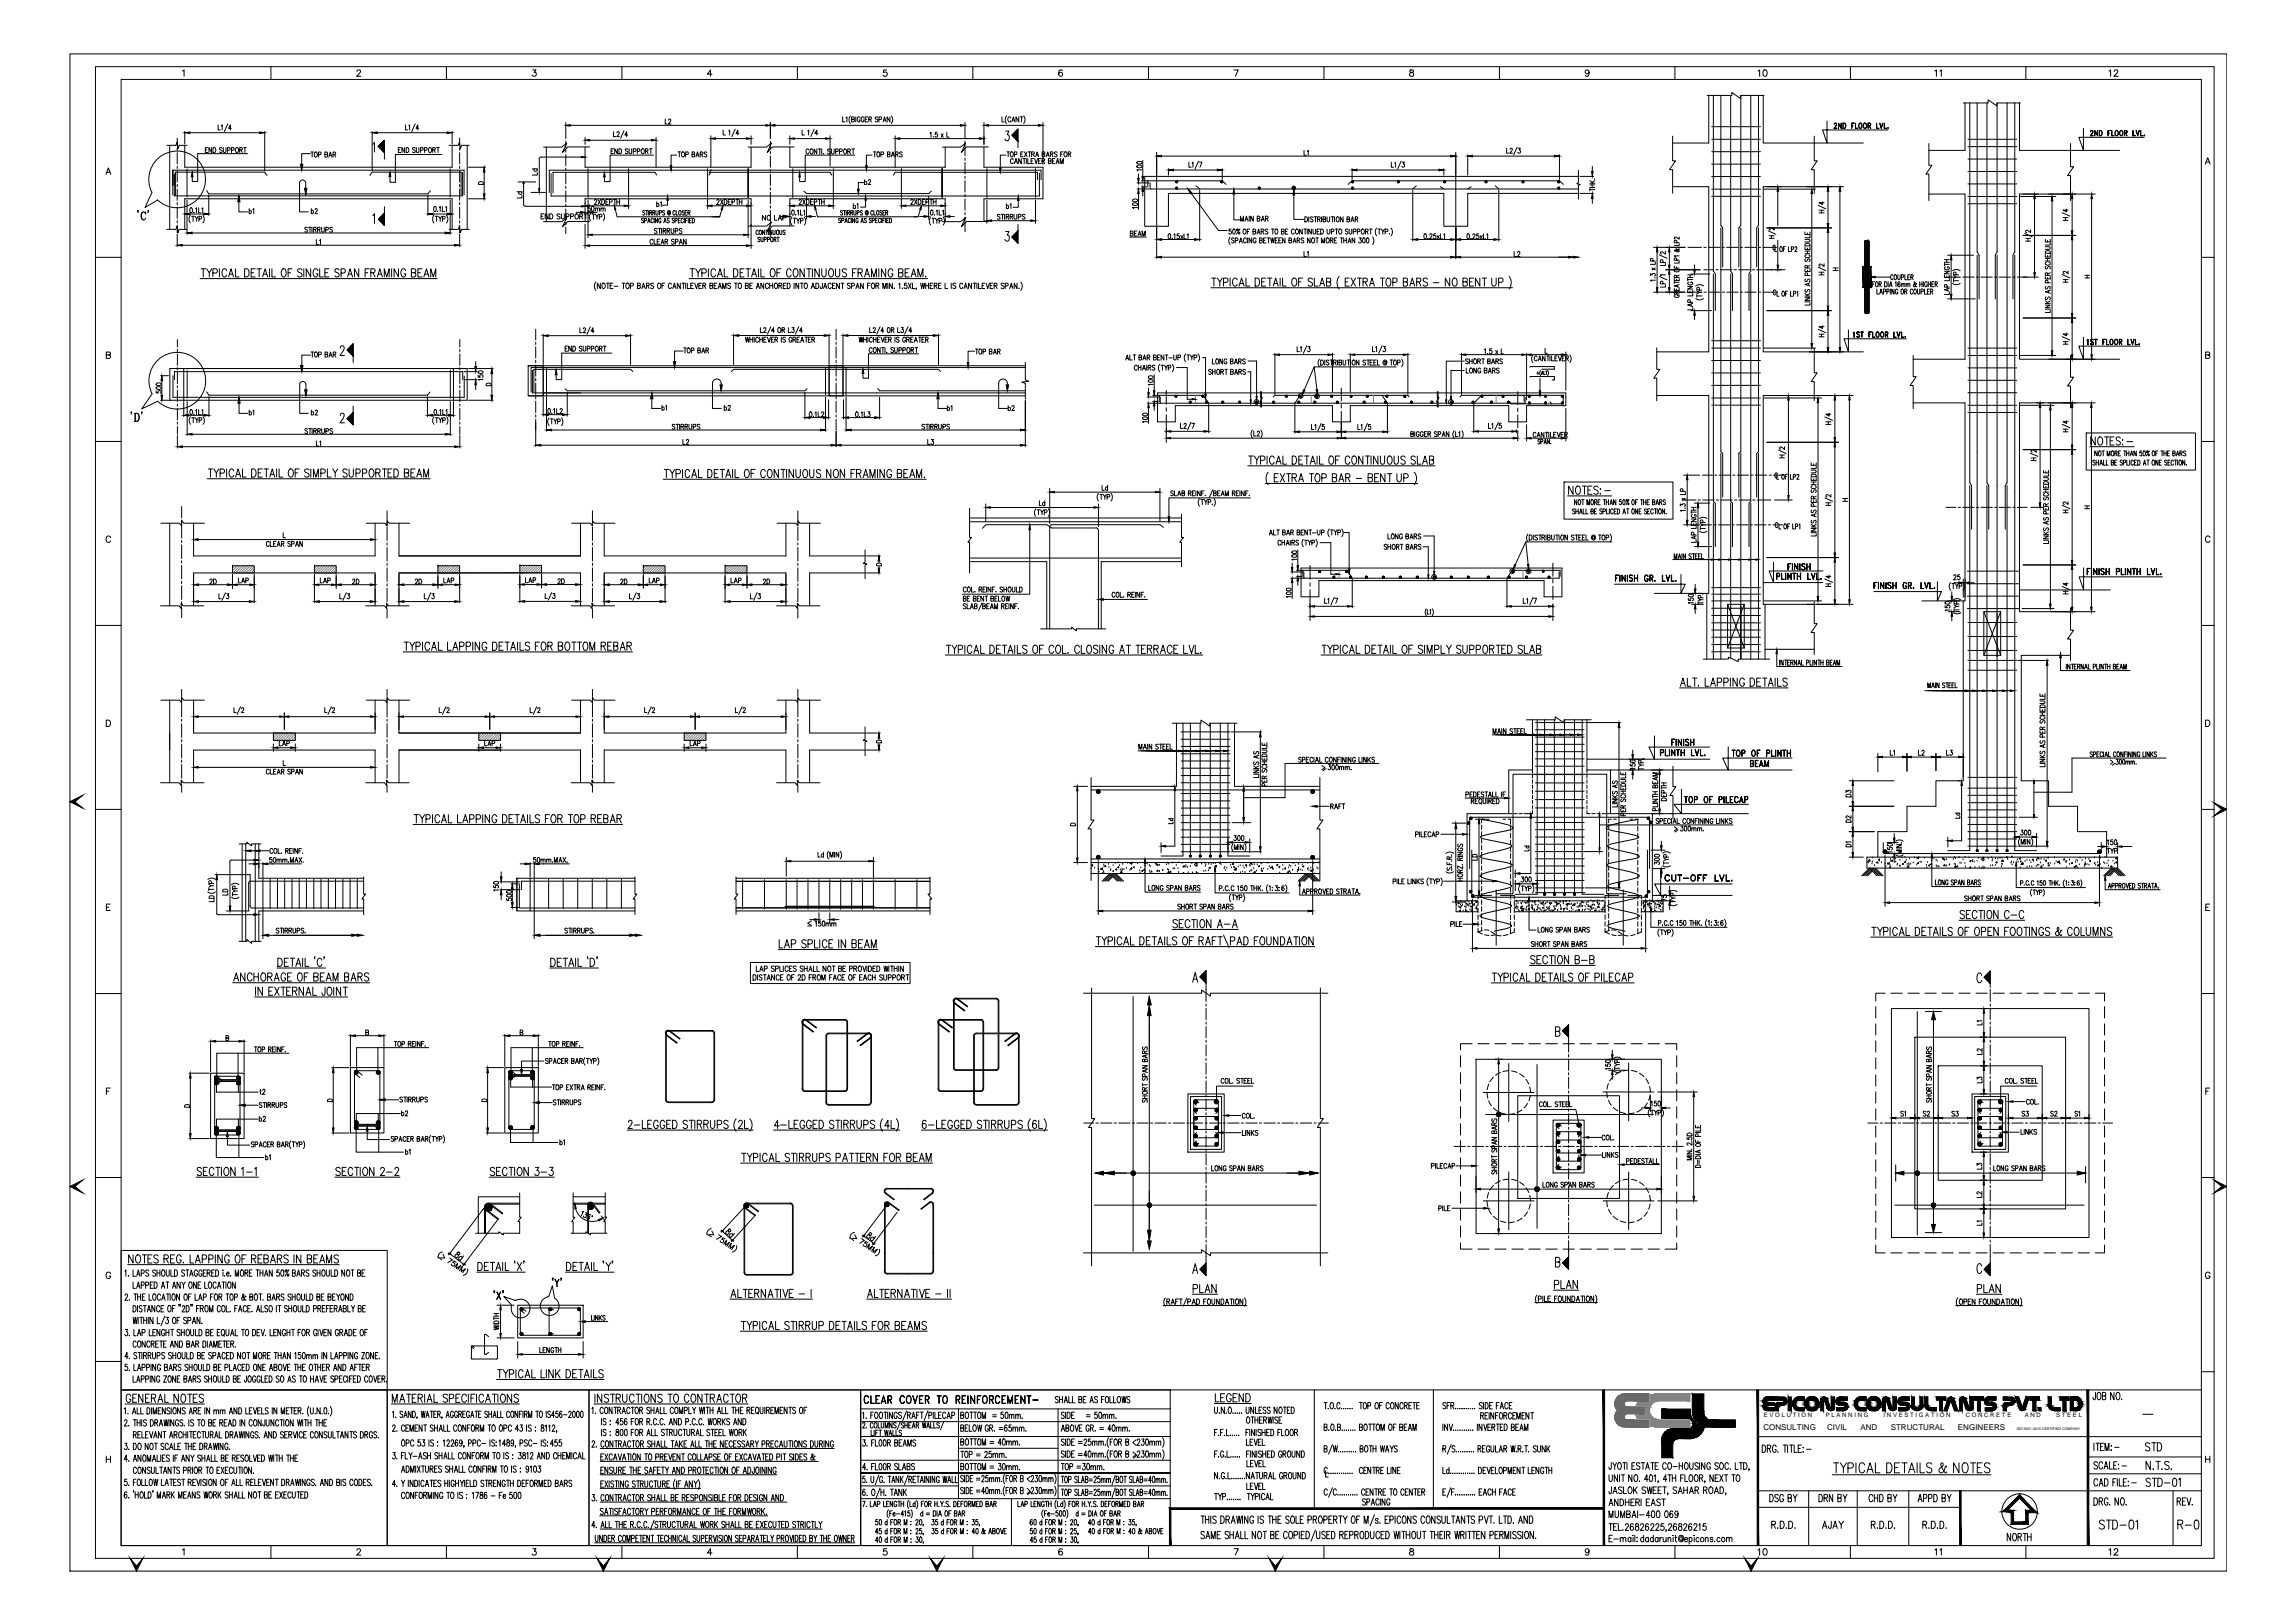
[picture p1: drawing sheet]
<svg xmlns="http://www.w3.org/2000/svg" width="594mm" height="420mm" viewBox="0 0 594 420" stroke-linecap="round" stroke-linejoin="round" font-family="sans-serif">
<defs><g id="words">
<g font-size="2.1">
<text x="456.5" y="370.3">CONSULTING</text>
<text x="472.9" y="370.3">CIVIL</text>
<text x="481.6" y="370.3">AND</text>
<text x="489.4" y="370.3">STRUCTURAL</text>
<text x="506.8" y="370.3">ENGINEERS</text>
</g>
<g font-size="1.6">
<text x="456.6" y="366.9">E V O L U T I O N</text>
<text x="472.6" y="366.9">P L A N N I N G</text>
<text x="487.6" y="366.9">I N V E S T I G A T I O N</text>
<text x="508.8" y="366.9">C O N C R E T E</text>
<text x="524.1" y="366.9">A N D</text>
<text x="532.2" y="366.9">S T E E L</text>
</g>
<text font-size=".9" x="522" y="370.3">ISO 9001-2015 CERTIFIED COMPANY</text>
</g></defs>
<!-- layer: TXT -->
<g fill="none" stroke="#000" stroke-width=".26">
<path d="M294.3 42.9l.5-.2 .7 .2a.63 .63 0 0 1-.5 .7 .63 .63 0 0 1-.7-.4zM294.3 41.9l.7-.1 .6 .3a.75 .75 0 0 1-1.3 0zM295.5 48.4h1.4M295.5 46.8h1.6M295.6 44h-1.3l.2 .2M295.8 41.5v4.2M295.8 49.6v1.1M189.9 86.5v7.8M191.2 86.9h22.1M196.8 84.8v1.3h.6M197.7 85.1l.2-.3 .4 .2-.2 .5-.5 .6h.8M199.5 84.6l-.8 1.9"/>
<path d="M200.5 85.7h-.8l.5-.9v1.3M201.4 85l.2-.2a.62 .62 0 0 1 .6 .7 .62 .62 0 0 1-.7 .5l-.2-.4zM202.4 85.4h.6v-.5l-.6-.1v1.3M202.8 85.4l.3 .7M204.1 84.8v1.3h.6M205 84.8h.6l-.3 .5a.38 .38 0 0 1 .3 .6 .38 .38 0 0 1-.7-.1M206.8 84.6l-.9 1.9M207.7 85.7h-.7l.5-.9v1.3M214.6 86.5v7.8M297.3 98.4l.7-.1 .5 .3a.72 .72 0 0 1-1.2 0zM297.3 97.4l.5-.1 .7 .1a.63 .63 0 0 1-.5 .7 .63 .63 0 0 1-.7-.4zM298.5 99.5h-1.2l.2 .3"/>
<path d="M298.8 97.1v4.1M330 91.5v10.6M331.2 91.8h12.5M335.8 89.7v1.3h.6M336.6 90l.2-.3v1.3M338.3 89.5l-.9 2M338.6 89.7h.5l-.3 .5a.37 .37 0 0 1 .3 .6 .37 .37 0 0 1-.6 0M344.9 91.5v10M349.5 91.5v10M350.7 91.8h12.5M355.3 89.7v1.3h.6M356.1 90l.2-.3v1.3"/>
<path d="M357.8 89.5l-.9 2M358.1 89.7h.5l-.3 .5a.37 .37 0 0 1 .3 .6 .37 .37 0 0 1-.6 0M364.4 91.5v10.6M298.4 103.9h1.4M298.4 102.3h1.6M298.8 105.1v1.1M343.2 199l-.7 .5M547.5 197.6l-.7 .5M434.4 214.8l-.8 .6M314.5 225.6v5.6h19.2M521.9 224.2v5.6h17.9M183.1 319.5l1.1 .7"/>
<path d="M113.4 325.4l1 .8M220.1 320.4l.9 .8"/>
</g>
<path d="M295.8 48.4l.2 1.2h-.4zM295.6 45.7h.4l-.2 1.1zM189.9 86.9l1.3-.3v.5zM213.3 86.6l1.3 .3-1.3 .2zM330 91.8l1.2-.2v.4zM343.7 91.6l1.2 .2-1.2 .2zM349.5 91.8l1.2-.2v.4zM363.2 91.6l1.2 .2-1.2 .2zM298.8 103.9l.1 1.2h-.3zM298.6 101.2h.3l-.1 1.1zM314.5 224.6l.2 1h-.3zM521.9 223.3l.2 .9h-.4z" fill="#000" stroke="#000" stroke-width=".26"/>
<!-- layer: DIM -->
<g fill="none" stroke="#000" stroke-width=".26">
<path d="M47.8 34v3.3M49.1 34.4h18.1M56.5 32.3v1.3h.6M57.3 32.6l.2-.3v1.3M59 32.1l-.9 2M59.9 33.2h-.7l.4-.9v1.3M64.1 39.8h-12.9v7.2h-1.4v-2.4M68.5 34v10.2M80.3 39.8h-2.2v4.3M96.3 34v10.2M97.6 34.4h18.1M105 32.3v1.3h.6"/>
<path d="M105.8 32.6l.2-.3v1.3M107.5 32.1l-.9 2M108.4 33.2h-.7l.4-.9v1.3M114.4 40h-12.1v7.2h-1.3v-2.6M117 34v3.3M146.5 31.7v4.1M147.6 32.5h50.7M151.5 35.6v1.8M152.6 36.3h16.1M158.8 34.1v1.3h.6M159.7 34.4a.3 .3 0 0 1 .4-.3 .3 .3 0 0 1 .2 .5l-.6 .8h.6M161.5 33.9l-.9 1.9"/>
<path d="M162.5 35h-.8l.5-.9v1.3M169.8 35.6v7.7M172.2 30.8v1.3h.5M173 31.1l.2-.2a.34 .34 0 0 1 .5 .1 .34 .34 0 0 1-.2 .5l-.5 .6h.7M184 35.2v8.1M185.2 35.9h8M187.2 33.7v1.3h.6M188.6 33.9l.3-.2v1.3M190.3 33.4l-.9 2M191.2 34.5h-.7l.5-.8v1.3M194.4 35.2v2.2M199.4 31.7v4.1"/>
<path d="M200.6 32.5h48M204.5 35.2v2.2M205.6 35.9h8.1M207.6 33.7v1.3h.6M209.1 33.9l.2-.2v1.3M210.8 33.4l-.9 2M211.7 34.5h-.8l.5-.8v1.3M214.9 35.2v7.8M218.1 30.3v1.3h.6M219 30.5l.2-.2v1.3M220.1 30a1.62 1.62 0 0 0 0 2M220.5 30.9l.6-.1v-.5h-.6v1.3l.6-.2v-.3l-.2-.2"/>
<path d="M221.5 30.3v1.3M222.6 30.6l-.2-.3a.67 .67 0 0 0-.5 .6 .67 .67 0 0 0 .5 .7l.2-.4v-.1h-.2M223.7 30.6a.4 .4 0 0 0-.5-.3 .4 .4 0 0 0-.3 .5v.3a.4 .4 0 0 0 .4 .5 .4 .4 0 0 0 .4-.5h-.3M224 30.9h.4M224.6 30.3h-.6v1.3h.6M224.9 30.9l.6-.1v-.5h-.6v1.3M225.2 30.9l.4 .7M227.2 30.4a.35 .35 0 0 0-.5-.2 .35 .35 0 0 0-.1 .6l.5 .1a.36 .36 0 0 1 0 .6 .36 .36 0 0 1-.5-.1M227.5 30.9h.6v-.6h-.6v1.3M228.6 31.6l.4-1.3 .3 1.3M228.7 31.1h.5M230.4 30.3v1.3l-.8-1.3v1.3"/>
<path d="M230.7 30a1.62 1.62 0 0 1 0 2M231.7 35.2v8.1M232.9 35.9h20.6M240.7 34.5l.3-.3v1.3M241.6 35.4v.1M242.6 34.2h-.5v.6a.38 .38 0 0 1 .5 0 .38 .38 0 0 1 0 .5 .38 .38 0 0 1-.6-.1M243.6 34.7l.6 .8M244.2 34.7l-.6 .8M245.1 34.2v1.3h.6M249.8 31.7v4.1M254.7 31.7v5.7M255.9 32.5h12.9"/>
<path d="M259.4 30.3v1.3h.6M260.5 30a1.62 1.62 0 0 0 0 2M261.6 30.6a.4 .4 0 0 0-.4-.3 .4 .4 0 0 0-.3 .5v.3a.39 .39 0 0 0 .3 .5 .39 .39 0 0 0 .4-.4M261.9 31.6l.4-1.3 .4 1.3M262.1 31.1h.5M263.7 30.3v1.3l-.7-1.3v1.3M264.1 30.3h.7M264.4 30.3v1.3M265 30a1.62 1.62 0 0 1 0 2M270 31.7v10.9M337.6 38.9v1.3h.5M338.4 39.2l.3-.3v1.3"/>
<path d="M390 38.4v1.3h.6M390.9 38.7l.2-.3 .4 .2-.7 1.1h.7M392.7 38.1l-.9 2M393 38.4h.6l-.3 .4a.4 .4 0 0 1 .3 .7 .4 .4 0 0 1-.7-.1M433 35.2v6.4h.7l-1.5 2.3h.8v6.1M441.9 24.7h6.4v-.8l2.3 1.6v-.8h6M469.6 35.2v6.4h.8l-1.6 2.3h.8v6.1M469.6 37h12.7M499.3 37.2v5.6h.8l-1.6 2.3h.8v6.8M508.2 26.7h6.4v-.8l2.3 1.5v-.7h6.1M536 37.2v6h.8l-1.6 2.3h.8v6.4M536 38.9h12.7"/>
<path d="M39.3 49.8a7.3 7.3 0 0 1 6.1-10.7 7.3 7.3 0 0 1 7.3 9.9 7.3 7.3 0 0 1-11.9 2.8M39.4 49.8l-1.9 3.9 3.3-1.9M48.4 51.8v8.8M49.1 55.4h3.7M49.3 53.9l.1-.1a.75 .75 0 0 1 0 1.3l-.3-.5zM50.2 55h.1M50.6 54l.3-.2v1.3M51.4 53.8v1.3h.6M52.2 54l.3-.2v1.3M54 50.5v5.2M61.8 50.7v4.1h2.3M79.1 47.2a.81 .81 0 0 0-.8-.6 .81 .81 0 0 0-.8 .7v7.5h2.3"/>
<path d="M79.6 59l-.2-.2-.5 .2v.3l.6 .2v.6l-.6-.2M79.9 58.8h.7M80.2 58.8v1.3M80.8 58.8v1.3M81.2 59.4h.6v-.5l-.6-.1v1.3M81.5 59.4l.4 .7M82.2 59.4h.6v-.5l-.6-.1v1.3M82.5 59.4l.4 .7M83.3 58.8v1.1l.3 .2 .3-.2v-1.1M84.3 59.5l.6-.1v-.5l-.6-.1v1.3M86 59l-.2-.2-.4 .2 .1 .4 .5 .1v.6l-.6-.2M110.8 50.5v5.2"/>
<path d="M112.1 55.4h3.6M112.4 53.5h.2a.75 .75 0 0 1 0 1.3l-.3-.6zM113.3 54.6v.1M113.7 53.7l.2-.2v1.3M114.5 53.5v1.3h.6M115.3 53.7l.3-.2v1.3M116.5 51.8v8.8M121.3 43.3h4.4M121.3 51.5h4.4M123.9 47.2a.7 .7 0 0 1 .8-.2 .7 .7 0 0 1 .4 .7h-1.2zM125.3 44.6v5.6M134.1 47.1h4.6"/>
<path d="M135.5 47.5v5.4l.5 .5M136 53.4h14.6M137.5 49.8h3.7M149.1 55h1.2M150.5 40.7h-10.7l-.2 .5v7.6M151.5 52.6v.2M151.5 55.5v.2M151.5 58.1v6.2M152.2 51.8v9.7M152.6 53.3h9M152.7 53.4h-.5v.6a.37 .37 0 0 1 .5 0 .37 .37 0 0 1 0 .5 .37 .37 0 0 1-.6-.1M153.2 53.5l.2-.1a.75 .75 0 0 1 0 1.3l-.3-.6z"/>
<path d="M153.4 55h1.1M153.9 51.9a.35 .35 0 0 1 .5-.2 .35 .35 0 0 1-.1 .6l-.5 .6h.7M154.1 54l.5-.1v.8M154.1 53.8v.9M154.6 54l.5-.1 .1 .8M154.8 51.6l.7 1.3M155.5 51.6l-.7 1.3M155.6 54l.5-.1v.8M155.6 53.8v.9M155.8 51.6a.66 .66 0 0 1 .7 .7 .66 .66 0 0 1-.7 .6zM156.1 54l.5-.1 .1 .8M156.8 52.3h.4"/>
<path d="M157.5 51.6h-.7v1.3h.7M157.8 52.3h.6v-.5l-.6-.2v1.3M158.8 51.6h.7M159.2 51.6v1.3M159.3 54.3l.5 1.8h26.5h-1.1M159.7 52.3h.7M159.7 51.6v1.3M160.4 51.6v1.3M162.7 51.5v2.5M169.1 40.2h-11.2v6.8h-1.5v-1.2M170.1 59.3l-.3-.2-.4 .2v.3l.7 .5-.3 .3-.4-.1M170.3 59.1h.8"/>
<path d="M170.7 59.1v1.3M171.2 59.1v1.3M171.6 59.8l.6-.1 .1-.4-.7-.2v1.3M172 59.8l.3 .6M172.7 59.8l.6-.1v-.4l-.6-.2v1.3M172.8 51.9v1.2h-1.3M173 59.8l.3 .6M173.7 59.1l.1 1.2 .2 .1 .4-.1v-1.2M174.8 59.8h.6v-.5l-.6-.2v1.3M175.2 40.2h-1.5v2.7M176.5 59.3l-.2-.2-.4 .1v.4l.6 .3v.4l-.2 .1-.5-.1M183.2 51.5v2.5"/>
<path d="M184.3 53.3h8.9M185.6 51.9l.1-.2a.34 .34 0 0 1 .4 .1 .34 .34 0 0 1-.1 .5l-.5 .6h.7M186.5 51.6l.7 1.3M186.8 54.3l-.5 1.8M187.2 51.6l-.7 1.3M187.5 51.6a.66 .66 0 0 1 .7 .7 .66 .66 0 0 1-.7 .6zM188.5 52.3h.4M189.2 51.6h-.7v1.3h.7M189.5 52.3h.5l.1-.5-.6-.2v1.3M190.5 51.6h.7M190.8 51.6v1.3M191.4 52.3h.7"/>
<path d="M191.4 51.6v1.3M192.1 51.6v1.3M193.7 51.8v9.7M194.4 52.6v.2M194.4 58.1v6.2M202.1 56h1.2M204.5 52.6v.2M204.5 55.3v.3M205 56.2a1.62 1.62 0 0 0 0 2M205.1 54.4h.1a.75 .75 0 0 1 0 1.3l-.3-.6zM205.3 56.5h.7M205.6 53.3h8.9"/>
<path d="M205.7 56.5v1.3M206 55.6h.1M206.2 56.5l.4 .6 .4-.6M206.4 54.6l.3-.2v1.3M206.6 57.1v.7M206.9 51.9v-.1a.32 .32 0 0 1 .4-.1 .32 .32 0 0 1 .1 .4l-.6 .8h.7M207.2 54.4v1.3h.6M207.2 57.2l.6-.1v-.5l-.6-.1v1.3M207.8 51.6l.7 1.3M208 54.6l.3-.2v1.3M208.2 56.2a1.62 1.62 0 0 1 0 2M208.5 51.6l-.7 1.3"/>
<path d="M208.8 51.6a.66 .66 0 0 1 .7 .7 .66 .66 0 0 1-.7 .6zM208.8 50.8v6M209.8 52.3h.4M209.9 56h1.2M210.5 51.6h-.7v1.3h.7M210.8 52.3h.6v-.5l-.6-.2v1.3M211.1 54.3l.5 1.8h26M211.8 51.6h.7M212.1 51.6v1.3M212.7 52.3h.6M212.7 51.6v1.3M213.3 51.6v1.3"/>
<path d="M215.7 51.5v2.5M221.3 40.2h-12.9v6.8h-1.4v-1.2M223.6 47.3h-1.4v1.7M224.1 51.8v1.8h-1.4M225.7 40.2h-1.4v2.7M233.3 51.5v2.5M234.5 53.3h9M235.8 51.9a.31 .31 0 0 1 .4-.3 .31 .31 0 0 1 .1 .5l-.6 .8h.7M236.7 51.6l.7 1.3M237.4 51.6l-.7 1.3M237.7 51.6a.64 .64 0 0 1 .7 .7 .64 .64 0 0 1-.7 .6zM238 56h1.2"/>
<path d="M238.2 54.3l-.6 1.8h-.9M238.7 52.2h.4M239.4 51.6h-.7v1.3h.7M239.7 52.3l.6-.1v-.5l-.6-.1v1.3M240.4 50.8v6M240.7 51.6h.7M240.9 56.2a1.62 1.62 0 0 0 0 2M241 54.4h.2a.75 .75 0 0 1 0 1.3l-.3-.3zM241 51.6v1.3M241.2 56.5h.7M241.6 52.2h.7M241.6 51.6v1.3"/>
<path d="M241.6 56.5v1.3M241.9 55.6h.1M242.1 56.5l.4 .6 .4-.6M242.3 51.6v1.3M242.3 54.6l.3-.2v1.3M242.5 57.1v.7M243.1 54.4v1.3h.6M243.1 57.2l.6-.1 .1-.5-.7-.1v1.3M244 54.6l.2-.2v1.3M244.2 56.2a1.62 1.62 0 0 1 0 2M244.7 52.6v.3M244.7 55.3v.3"/>
<path d="M245.9 56h1.1M255.5 51.8v6M256.7 57.1h10.2M258.9 55.7l-.3-.2-.4 .2 .1 .3 .5 .2v.5l-.6-.1M259.2 55.5h.7M259.5 55.5v1.3M260 55.5v1.3M260.4 40.2h-1.5v3.3M260.5 56.1l.6-.1v-.5h-.6v1.3M260.8 56.1l.3 .7M261.5 56.1l.6-.1v-.5h-.6v1.3M261.8 56.1l.4 .7"/>
<path d="M262.5 55.5v.9l.3 .4 .4-.2v-1.1M263.6 56.2l.6-.2v-.5h-.6v1.3M263.6 51.9v1.8h-1.4M265.3 55.7l-.2-.2-.5 .2 .7 .7-.2 .4-.5-.2M268 51.8v6M293.2 52.6l.7-.1 .6 .3a.75 .75 0 0 1-1.4 0zM293.2 51.7l.5-.2 .7 .2a.65 .65 0 0 1-.4 .6 .65 .65 0 0 1-.8-.2zM294.3 47.4h3.2M294.3 48.9h3.2M294.5 53.7h-1.4l.3 .3M294.7 45v1.2M294.7 50.1v4.1"/>
<path d="M299.4 40v5.3M299.4 58.9v3.5M300.7 40.4h74.8M302.5 43.7v1.6M303.8 44h11.3M307.7 42v1.3h.6M308.3 50l7.1 9.7h2.3M308.6 42.2l.2-.2v1.3M310.2 41.7l-.8 2M310.5 42h.6l-.5 1.3M310.5 49.3v13.1M316.4 43.7v2.8"/>
<path d="M319.4 50.2v6.7h1.5M334.9 50.5v6.3h2.7M350 43.7v2.8M351.3 44h21.2M360.2 42v1.3h.6M361 42.2l.3-.2v1.3M362.7 41.7l-.9 2M363 42h.5l-.3 .5a.39 .39 0 0 1 .3 .6 .39 .39 0 0 1-.6-.1M365.7 49.3v13.1M373.7 43.7v1.6M376.8 40v5.3M376.8 58.9v8"/>
<path d="M379.9 40v5.3M381.2 40.4h21.2M388 49.3v13.1M403.7 40v6.5M409 50.1h3.5M409 45.7h3.5M411.6 49.1h1.2M411.6 48.8v.6M411.6 48.5h1.2M411.6 47.9h1.2M411.6 47.4h1.2M411.6 46.8l.8 .6"/>
<path d="M412.1 47.9v.6M412.2 43.1v1.3M412.2 51.4v1.2M412.8 46.3l-.1 .1M412.8 46.8l-.7 .4M456.6 49h13.3M457.4 48.3h3.7M457.4 59h16.7M457.7 59.8l2 .8M459.3 58.9v.6l-.8-.5a.3 .3 0 0 0-.5 .1 .3 .3 0 0 0 .3 .4M460.2 49.5v8.9M467.7 48.3h9.5"/>
<path d="M469 50.1v38.8M470.6 53.2l2 .8M470.9 55.1h1.3M470.9 54.4h1.3M471.5 54.4v.7M471.7 52.2v.7l-.8-.4h1.3M473.2 49.5v8.4M476.3 49.5v40.4M523 50.9h9.2M523.7 50.2h3.9M525.6 59.5v.7l-.8-.6h-.3l-.1 .4 .3 .2M526.7 51.4v19.2"/>
<path d="M530.3 50.2h12.1M531.2 52v38.8M533.8 55.1l2 .9M534.1 57.1h1.2M534.1 56.3h1.2M534.7 56.3v.8M534.9 54.1v.7l-.8-.4h1.2M536.4 51.4v8.4M541.4 51.4v40.4M45.9 60.6v3.3M47.2 63.5h70.5M49.7 60.3h65.5"/>
<path d="M81.9 62v1.3h.6M82.7 62.3l.3-.3v1.3M119 60.6v3.3M152.6 63.6h40.6M153.4 60.8h39.1M169 62.3a.39 .39 0 0 0-.5-.4 .39 .39 0 0 0-.2 .5v.3a.4 .4 0 0 0 .2 .5 .4 .4 0 0 0 .5-.3M169.3 61.9v1.3h.6M170.1 62.6h.4M170.8 61.9h-.7v1.3h.7M171.1 63.2l.4-1.3 .4 1.3M171.2 62.8h.5M172.2 62.6l.5-.1 .1-.5-.6-.1v1.3"/>
<path d="M172.5 62.6l.3 .6M174.5 62.1l-.2-.2-.5 .2v.3l.7 .5-.2 .3-.5-.1M174.8 62.6h.6l.1-.6-.7-.1v1.3M175.8 63.2l.4-1.3 .4 1.3M176 62.8h.5M177.6 61.9v1.3l-.7-1.3v1.3M299.4 62.7v4.2M300.7 62h8.5M300.7 66.6h74.8M302.5 60.6l.2-.1a.75 .75 0 0 1 0 1.3l-.3-.5zM303.4 61.7l.1 .1M303.9 60.8l.2-.3v1.3"/>
<path d="M305.3 60.5h-.6v.6a.38 .38 0 0 1 .6 0 .38 .38 0 0 1-.1 .5 .38 .38 0 0 1-.5 0M305.6 61l.6 .8M306.2 61l-.6 .8M306.5 60.5v1.3h.6M307.3 60.8l.2-.3v1.3M337.6 65.1v1.3h.5M338.4 65.3l.3-.2v1.3M367 62h8.5M368.8 60.6l.1-.1a.75 .75 0 0 1 0 1.3l-.3-.5zM369.6 61.7l.1 .1M370.1 60.9a.35 .35 0 0 1 .6-.3 .35 .35 0 0 1-.1 .6l-.5 .6h.6M371.6 60.5h-.4l-.1 .6a.38 .38 0 0 1 .5 0 .38 .38 0 0 1 0 .5 .38 .38 0 0 1-.6 0"/>
<path d="M372 61l.6 .8M372.6 61l-.6 .8M372.9 60.5v1.3h.6M373.7 60.8l.3-.3v1.3M378.1 62h8.6M378.1 66.6h29.2M379.9 60.6l.1-.1a.75 .75 0 0 1 0 1.3l-.3-.5zM380.8 61.7v.1M381.2 60.9a.35 .35 0 0 1 .6-.3 .35 .35 0 0 1-.1 .6l-.5 .6h.7M382.8 60.5h-.5l-.1 .6a.4 .4 0 0 1 .6 0 .4 .4 0 0 1 0 .6 .4 .4 0 0 1-.6-.1M383.2 61l.5 .8M383.7 61l-.5 .8"/>
<path d="M384 60.5v1.3h.6M384.8 60.8l.3-.3v1.3M392 65.1v1.3h.5M392.8 65.4a.35 .35 0 0 1 .6-.2 .35 .35 0 0 1-.1 .6l-.5 .6h.7M427.2 71.4v-.5l.5 .2a.39 .39 0 0 1 .6-.3 .39 .39 0 0 1 0 .7M427.6 69.4l.9 .5M427.9 67.6l-.1-.6h-.5l-.1 .6h1.3M428 75.6h8.2M428 64h8.2M428.4 71.9v.1M428.5 72.5h-1.3l.3 .3M428.5 67.8v.6h-1.3"/>
<path d="M428.5 69.4l-.9 .5M428.9 65.2v9.3M429.5 71.6l2 .9M429.5 66l2 .9M430.5 73.5l-.1-.6-.5-.1-.1 .7h1.3M430.5 67.9l-.1-.6h-.5l-.1 .6h1.3M431.1 73.7v.6h-1.3M431.1 71.1h-1.3l.3 .3M431.1 68.1v.6h-1.3M431.1 65.1v.7l-.6-.5a.34 .34 0 0 0-.5-.1 .34 .34 0 0 0-.1 .5h.2M431.2 69.8h8.9M432.1 65.2v3.5"/>
<path d="M432.1 71v3.5M436.9 75.1v.7h1.3v-.7M436.9 74.2h1.3l-1.3 .6h1.3M436.9 71.1h1.3M436.9 72.4h1.3M436.9 72v.7M436.9 71.8h1.3M437.2 73a.39 .39 0 0 0-.3 .5 .39 .39 0 0 0 .5 .3l.8-.3-.2-.4-.3-.1v.3M437.5 71.1v.7M437.5 75.4v.4M437.5 78.3v-.6l-.5-.1-.1 .7h1.3M437.7 70.9h4.9"/>
<path d="M437.8 78.7v.5M438.2 79.6v.6h-1.3M438.2 78.6l-1.3 .3 1.3 .5M438.2 76v.6h-1.3M438.6 68.6v1.2M439 77.3a1.62 1.62 0 0 0 2 0M439 74a1.62 1.62 0 0 1 2 0M439.2 75.3l.7 .4-.7 .4M439.2 76.6h1.3M439.2 76.3v.6M439.9 75.7h.6M439.9 75.1v-.6h-.6l-.1 .6h1.3"/>
<path d="M457.4 69.8h3.7M458 61.7h1.3M458 61h1.3M458.6 61v.7M460.2 62.2v6.5M467.2 77.1h1.3l-1.3 .7h1.3M467.2 69.7v.6h1.3v-.6M467.2 64v.6h1.3v-.6M467.2 62h1l.3 .3-.2 .3h-1.1M467.2 60.1v.6h1.3v-.6M467.2 78.1h1.3M467.2 76.7h1.3"/>
<path d="M467.2 76l.9 .7M467.2 65.7h1.3M467.2 65h1.3M467.3 63.2a.7 .7 0 0 1 .8-.2 .7 .7 0 0 1 .4 .7h-1.3zM467.4 75l-.2 .2 .1 .4h.4l.2-.5 .4-.1 .2 .2-.2 .4M467.4 72.2l-.2 .3 .2 .4 .3-.1 .2-.3a.35 .35 0 0 1 .6-.1 .35 .35 0 0 1-.2 .5M467.4 67l-.2 .3 .2 .4 .8-.7 .3 .3-.2 .4M467.6 66a.37 .37 0 0 0-.4 .4 .37 .37 0 0 0 .5 .3l.7-.2 .1-.3-.3-.2M467.9 69.4l-.1-.6-.5-.1-.1 .7h1.3M467.9 60.3v.4M467.9 64.2v.4M467.9 65v.7"/>
<path d="M467.9 69.9v.4M467.9 71.3v-.6h-.6l-.1 .6h1.3M468.1 73.4v.5M468.5 78.4v.6h-1.3M468.5 73.2l-1.3 .4 1.3 .4M468.5 60.9v.6h-1.3M468.5 76l-.7 .4M468.5 68.7l-.6 .3M470.6 69.2l2 .8M470.9 71.1h1.3M470.9 70.5h1.3M471.5 70.5v.6"/>
<path d="M472.2 68.3v.7l-.7-.5a.34 .34 0 0 0-.5-.1 .34 .34 0 0 0 0 .5h.2M473.2 60.2v19M474.5 70h1.3M474.5 69.4h1.3M475.1 69.4v.6M485.4 71.7h3.9M503.3 71.2v.6h1.3v-.6M503.3 70.2h1.3l-1.3 .7h1.3M503.3 68.4h1.3M503.3 68.1v.7M503.3 67.9h1.3M503.3 67.2h1.3"/>
<path d="M503.6 69.1a.39 .39 0 0 0-.3 .4 .39 .39 0 0 0 .5 .3h.3a.39 .39 0 0 0 .5-.3 .39 .39 0 0 0-.5-.4v.2M503.9 67.2v.7M503.9 71.4v.4M504 74.3l-.1-.6h-.5l-.1 .6h1.3M504.1 66.1h6.8M504.1 77.4h7.2M504.2 74.8v.5M504.6 75.7v.5h-1.3M504.6 74.6l-1.3 .4 1.3 .4M504.6 72.1v.6h-1.3M505.1 67.3v8.9M505.4 73.3a1.55 1.55 0 0 0 2 0"/>
<path d="M505.4 70.1a1.55 1.55 0 0 1 2 0M505.7 71.3l.6 .4-.6 .4M505.7 72.7h1.3M505.7 72.3v.7M506.3 71.7h.7M506.3 71.1v-.5l-.5-.1-.1 .6h1.3M523.7 71.7h3.9M523.7 60.9h13.6M524.1 60.4l2 .9M524.4 62.4h1.2M524.4 61.7h1.2M525 61.7v.7"/>
<path d="M529.4 79h1.3l-1.3 .7h1.3M529.4 71.6v.6h1.3v-.6M529.4 65.9v.6h1.3v-.6M529.4 63.9h1l.3 .3-.2 .3h-1.1M529.4 62v.6h1.3v-.6M529.4 78.6h1.3M529.4 77.9l.9 .7M529.4 67.6h1.3M529.4 66.9h1.3M529.6 76.9l-.1 .6h.4l.3-.6h.3l.2 .2-.2 .4M529.6 74.2l-.1 .5 .4 .1 .3-.6h.3l.2 .2-.2 .4M529.6 68.9l-.1 .6 .4 .1 .3-.6 .3-.1 .2 .3-.2 .4"/>
<path d="M529.6 65a.67 .67 0 0 1 .8-.1 .67 .67 0 0 1 .3 .7h-1.3zM529.7 67.9a.39 .39 0 0 0-.3 .5 .39 .39 0 0 0 .5 .3h.4a.39 .39 0 0 0 .4-.3 .39 .39 0 0 0-.3-.5M530 71.3v-.6h-.5l-.1 .6h1.3M530 62.2v.4M530 66.1v.4M530 66.9v.7M530 71.8v.4M530.1 73.2l-.1-.6h-.5l-.1 .6h1.3M530.3 75.3v.5M530.7 75.1l-1.3 .5 1.3 .3M530.7 62.9v.5h-1.3M530.7 77.9l-.7 .4"/>
<path d="M530.7 70.6l-.7 .3M533.8 71.1l2 .9M534.1 73.1h1.2M534.1 72.4h1.2M534.7 72.4v.7M535.3 70.2v.7l-.6-.5a.35 .35 0 0 0-.6-.1 .35 .35 0 0 0 .3 .6M536.4 62.1v19M539.7 72h1.3M539.7 71.3h1.3M540.3 71.3v.7M40.5 99.3l.7-.2 .5 .3a.75 .75 0 0 1-1.3 0zM41.6 97.3h2"/>
<path d="M41.9 98.6v3.7M79.2 99.4a.81 .81 0 0 0-.8-.7 .81 .81 0 0 0-.8 .7v7.6h2.2M80.4 91.9h-2.3v4.3M120.1 98.3h3.4M120.1 96.2h3.4M121.3 95.4h6.4M123.1 93.6v1.3M123.1 99.6v1.3M123.8 97.1v.5h.4a.4 .4 0 0 1 .1-.5 .4 .4 0 0 1 .6 0 .4 .4 0 0 1-.1 .6M123.8 96.2l.5-.2 .7 .2a.63 .63 0 0 1-.5 .6 .63 .63 0 0 1-.7-.4zM125 98.2h-1.2l.2 .3M125.9 99.4a.7 .7 0 0 1 .8-.2 .7 .7 0 0 1 .4 .7h-1.3z"/>
<path d="M127.3 96.7v5.6M140.6 86.5v7.8M141.9 86.9h20.1M150.1 84.9v1.2h.6M151 85.2a.3 .3 0 0 1 .4-.3 .3 .3 0 0 1 .1 .4l-.6 .8h.7M152.8 84.6l-.9 2M153.7 85.7h-.7l.5-.8v1.2M158.4 91.4h-13v6.9h-1.4v-2.6M163.2 86.5v7.8M176.9 90.9h-2.3v4.3M184.4 99.3v6.4h2.3M186.7 99.2a1.12 1.12 0 0 0-1.1-1.1 1.12 1.12 0 0 0-1.2 1.1"/>
<path d="M186.7 99.3v1.9M218.2 86.5v7.8M219.5 86.9h22.1M225.1 84.8v1.3h.6M226 85.1a.3 .3 0 0 1 .4-.3 .3 .3 0 0 1 .2 .5l-.6 .8h.6M227.8 84.6l-.9 1.9M228.8 85.7h-.8l.5-.9v1.3M229.8 84.9l.1-.1a.62 .62 0 0 1 .5 .7 .62 .62 0 0 1-.6 .5l-.2-.4zM230.7 85.4h.6l.1-.4-.2-.2h-.5v1.3M231 85.4l.4 .7M232.4 84.8v1.3h.5M233.3 84.8h.5l-.3 .5a.38 .38 0 0 1 .4 .6 .38 .38 0 0 1-.7-.1"/>
<path d="M235.1 84.6l-.9 1.9M236 85.7h-.7l.5-.9v1.3M237.8 91.6h-13v6.3h-1.4v-2.4M242.9 86.5v7.8M252.3 90.9h-1.7v2.9M258.5 99.3v6.4h2.3M260.8 99.2a1.12 1.12 0 0 0-1.2-1.1 1.12 1.12 0 0 0-1.1 1.1M260.8 99.3v1.9M304.5 95.2h2.8v8.2h1.3M311.3 92.6h.8v9.4M323 96.3h.8v7.2M323.1 93.5h2.2v9.1"/>
<path d="M340.2 95l.7 5.9M361.4 95h-21.2l-2.6 6M378.3 91.5v10.6M379 95.9h-3.4v6.7M379 93.5h-4.6v10M379.5 91.8h14.5M384.2 90.5l.3-.2v1.3M385.1 91.5h.1M386.2 90.3h-.6v.5a.38 .38 0 0 1 .6 .1 .38 .38 0 0 1-.1 .5 .38 .38 0 0 1-.5-.1M387.2 90.7l.5 .9M387.7 90.7l-.5 .9M388.6 90.3v1.3h.6"/>
<path d="M395.2 91.5v12M396.4 91.8h7.7M400 90.2v1.3h.5M405.3 91.1v9.9M428.9 90v5.6h.8l-1.6 2.3h.8v5.9M437.7 80.4h5.3M438.6 81.6v1.1M456.6 90.1h13.3M457.4 80.4h16.7M468.4 91.1h13.9M469.6 90.1v6.4h.8l-1.6 2.3h.8v4.9M470.6 85.2l2 .9"/>
<path d="M470.9 87.2h1.3M470.9 86.5h1.3M471.5 86.5v.7M471.7 84.3v.7l-.8-.4h1.3M473.2 81.6v8.3M495.2 92v5.5h.8l-1.6 2.3h.8v6M523 92h9.2M523.7 82.3h13.6M529.4 80h1.3M530.3 93h18.4M530.7 80.3v.6h-1.3M533.8 87.2l2 .8"/>
<path d="M534.1 89.1h1.2M534.1 88.4h1.2M534.7 88.4v.7M534.9 86.2v.7l-.8-.4h1.2M536 92v5.6h.8l-1.6 2.3h.8v5.7M536.4 83.5v8.3M39.3 101.9a7.3 7.3 0 0 1 6.2-10.7 7.3 7.3 0 0 1 7.3 9.9 7.3 7.3 0 0 1-12 2.8l-4.1 2 2.7-4M40.4 101.2v.5l.6 .1a.38 .38 0 0 1 0-.6 .38 .38 0 0 1 .5 0 .38 .38 0 0 1 0 .6M40.5 100.3l.5-.2 .6 .2a.63 .63 0 0 1-.5 .6 .63 .63 0 0 1-.7-.4zM41.6 103.6h2.1M45.9 112.8v3.2M47.2 115.6h70.5"/>
<path d="M47.6 104v3.9M48.5 104v8.8M48.8 107.5h4M49.3 106.1a.63 .63 0 0 1 .7 .5 .63 .63 0 0 1-.4 .7h-.3l-.2-.5zM49.7 112.4h65.6M50.2 107.2h.1M50.6 106.3l.3-.3v1.3M51.4 106v1.3h.6M52.3 106.3l.2-.3v1.3M54.1 102.7v5.2M61.9 102.8v4.2h2.2M79.6 111.2l-.2-.3-.5 .3 .1 .2 .4 .2a.36 .36 0 0 1 .1 .6 .36 .36 0 0 1-.6-.2"/>
<path d="M79.9 110.9h.7M80.2 110.9v1.4M80.8 110.9v1.4M81.2 111.6l.7-.2v-.3l-.7-.2v1.4M81.6 111.6l.3 .7M81.9 114.2v1.2h.6M82.2 111.6l.6-.1 .1-.4-.7-.2v1.4M82.6 111.6l.3 .7M82.7 114.4l.3-.2v1.2M83.3 110.9v1l.3 .4 .3-.3 .1-1.1M84.4 111.6h.5l.1-.5-.6-.2v1.4M86.1 111.2l-.3-.3-.4 .3 .7 .7-.3 .4-.4-.3"/>
<path d="M110.6 102.7v5.2M112 107.5h4.1M112.5 106.1l.1-.1a.75 .75 0 0 1 0 1.3l-.3-.5zM113.4 107.2v.1M113.8 106.3l.3-.3v1.3M114.6 106v1.3h.6M115.4 106.3l.3-.3v1.3M116.6 104v8.8M117.4 104v3.9M119 112.8v3.2M121.3 103.6h6.4M138.7 109.2v6.4"/>
<path d="M140 115.3h75.1M140.6 102.8v4.9M141.5 102.6v9.1M141.9 107.3h3.7M142 105.8h.1a.72 .72 0 0 1 0 1.2l-.3-.5zM142.8 111.3h69.6M142.9 106.9v.1M143.3 106l.2-.2v1.2M144.1 105.8v1.2h.6M145 106.1l.1-.3h.3l.2 .4-.7 .8h.7M146.8 101.5v6.2M168.7 101.7v4h2.3"/>
<path d="M174.7 110l-.3-.2-.4 .2 .1 .3 .4 .2a.36 .36 0 0 1 .1 .6 .36 .36 0 0 1-.6-.2M175 109.8h.7M175.3 109.8v1.3M175.9 109.8v1.3M176.3 110.4h.6v-.4l-.6-.2v1.3M176.6 110.4l.4 .7M176.8 113.8v1.2h.6M177.3 110.4h.6v-.5l-.6-.1v1.3M177.7 114.1a.3 .3 0 0 1 .4-.3 .3 .3 0 0 1 .1 .4l-.6 .8h.7M177.7 110.4l.3 .7M178.3 109.8v1l.3 .3 .5-.3v-1M179.4 110.5l.7-.1-.1-.5-.6-.1v1.3"/>
<path d="M181.2 110l-.3-.2-.4 .2 .7 .8-.3 .3-.4-.2M208.4 101.5v7M209.6 108.1h3.6M209.7 106.7a.63 .63 0 0 1 .6 .5 .63 .63 0 0 1-.4 .7l-.4-.2zM210.6 107.8v.1M211 106.9l.2-.3v1.3M211.8 106.6v1.3h.6M212.7 107v-.2a.32 .32 0 0 1 .4-.1 .32 .32 0 0 1 .1 .4l-.6 .8h.7M213.7 102.8v8.9M214.5 103.5v5M216.4 111.7v3.9M217.7 115.3h46.4"/>
<path d="M218.3 103.5v5M219 102.8v8.9M219.7 108.1h6.7M220.3 111.3h43.8M221.6 106.7l.1-.1a.71 .71 0 0 1 .5 .7 .71 .71 0 0 1-.5 .6l-.3-.5zM222.5 107.8v.1M222.9 106.9l.3-.3v1.3M223.7 106.6v1.3h.6M224.6 106.6h.6l-.3 .5a.37 .37 0 0 1 .3 .6 .37 .37 0 0 1-.6 0M227.7 102.8v5.7M239.3 110l-.6-.1v.4l.6 .3v.3l-.2 .2-.4-.2M239.6 109.8h.7"/>
<path d="M240 109.8v1.3M240.1 113.8v1.2h.6M240.5 109.8v1.3M240.9 110.4h.6v-.5l-.6-.1v1.3M241.1 113.8h.5l-.3 .4a.38 .38 0 0 1 .4 .6 .38 .38 0 0 1-.7 0M241.2 110.4l.4 .7M242 110.4h.6v-.5l-.6-.1v1.3M242.3 110.4l.3 .7M242.8 101.7v4h2.3M243 109.8v1l.3 .3 .3-.2 .1-1.1M244.1 110.5l.6-.1v-.5l-.6-.1v1.3M245.8 110l-.2-.2-.5 .2 .1 .3 .5 .3v.5l-.6-.2"/>
<path d="M265.4 103.7v11.9M295.9 108.1l.6-.2 .6 .3a.75 .75 0 0 1-1.3 0zM295.9 107.1l.6-.1 .6 .3a.75 .75 0 0 1-1.3 0zM297 102.8h3.1M297 104.4h3.3M297.1 109.2h-1.3l.2 .2M297.3 100.4v1.2M297.3 105.5v4.1M301.9 111.2v.8M303 113.4h43.1M303.1 111.7h8.6M305.6 109.6v1.3h.6"/>
<path d="M306.5 109.9a.31 .31 0 0 1 .4-.3 .31 .31 0 0 1 .1 .5l-.6 .8h.7M308.3 109.3l-.9 2M308.5 109.6h.7l-.5 1.3M312.9 104.6v7.4M326.3 101.4v1.7h.2l-.3 .9h.1v1.4M326.5 101.4v1.5h.3l-.4 1h.1v1.5M335.2 104.6v7.5M336.4 111.8h9.7M339.5 109.9v1.3h.6M340.3 110.1l.3-.2v1.3M342 109.6l-.9 2M342.8 109.9h-.5v.5a.38 .38 0 0 1 .5 .1 .38 .38 0 0 1 0 .5 .38 .38 0 0 1-.6-.1"/>
<path d="M347.2 109.5v4.1M348.4 113.4h43.3M348.4 111.8h9.6M351.5 109.9v1.3h.6M352.3 110.1l.2-.2v1.3M354 109.6l-.9 2M354.8 109.9h-.5l-.1 .5a.38 .38 0 0 1 .6 .1 .38 .38 0 0 1-.1 .5 .38 .38 0 0 1-.5-.1M359.1 104.6v7.5M372.1 101.4v1.7h.2l-.4 .9h.2v1.4M372.3 101.4v1.5h.2l-.4 1h.2v1.5M381.5 104.6v7.4M382.7 111.7h8.7"/>
<path d="M385.3 109.6v1.3h.6M386.2 109.8l.2-.2v1.3M387.8 109.3l-.8 2M388.6 109.6h-.5v.5a.38 .38 0 0 1 .5 .1 .38 .38 0 0 1 0 .5 .38 .38 0 0 1-.6-.1M392.5 111.2v.8M392.9 111.5v2.6M395.2 109.9v4.3M396.4 113.4h7.7M405.3 105.7v8.5M456.6 103h14.9M457.4 114.5h18.5M459.3 102.4h4.6"/>
<path d="M460.4 116.5l2 .9M460.7 118.5h1.2M460.7 117.8h1.2M461.2 117.8v.7M461.9 115.6v.8l-.9-.7-.3 .2v.3l.3 .1M462.9 103.6v24.7M467.7 102.4h12M468.8 119.8v.7h1.3v-.7M470.6 104.2v50.2M472.4 107.9l2 .9M472.6 109.9h1.3M472.6 109.2h1.3"/>
<path d="M473.3 109.2v.7M473.5 107v.7l-.9-.5h1.3M475 103.6v9.7M475 115.7v27.5M478.7 103.6v51.7M523 104.9h8.7M523.7 116.4h13.6M525.5 117.3l2 .8M525.8 119.2h1.3M525.8 118.6h1.3M526.4 118.6v.6M527.1 116.4v.7l-.7-.5a.34 .34 0 0 0-.5-.1 .34 .34 0 0 0 .2 .5"/>
<path d="M527.3 104.3h1.7M528.1 105.5v24.7M530.3 104.3h12M530.8 106.1v50.3M533.8 109.8l2 .9M534.1 111.8h1.2M534.1 111.1h1.2M534.7 111.1v.7M534.9 108.9v.7l-.8-.4h1.2M536.4 105.5v9.7M536.4 117.6v27.5M541.4 105.5v51.7"/>
<path d="M255.2 130.5v4.4M256.4 131.4h26.8M266.6 137.1v16.7h-17.5M268.1 131.7a1.55 1.55 0 0 0 0 2M268.5 132h.6M268.8 132v1.3M269.1 129.6v1.3h.5M269.4 132l.3 .6 .5-.6M269.7 132.6v.7M270.3 132.7l.7-.2-.1-.5h-.6v1.3M270.5 130.2a.34 .34 0 0 0-.5 0 .34 .34 0 0 0 0 .5 .34 .34 0 0 0 .5 0M270.5 129.6v1.3"/>
<path d="M271.4 131.7a1.55 1.55 0 0 1 0 2M271.7 126.5v9M272.9 127.4h26.2M284.3 127.7a1.6 1.6 0 0 0 0 2M284.3 130.5v5.8M284.7 128h.7M285.1 128v1.3M285.3 125.6v1.3h.6M285.6 128l.4 .6 .4-.6M286 128.6v.7M286.6 128.7l.6-.1v-.6h-.6v1.3M286.7 126.3a.34 .34 0 0 0-.5 0 .34 .34 0 0 0 0 .4 .34 .34 0 0 0 .5 0"/>
<path d="M286.7 125.6v1.3M287.6 127.7a1.6 1.6 0 0 1 0 2M300.3 126.5v8.4M323.7 128.9h-21.1v4.9M347.9 137.9h1.3v9.4M368.5 138.8h2.7v9.1M435 131v-.5l.5 .3a.38 .38 0 0 1 .6-.4 .38 .38 0 0 1-.1 .7M435.4 129l.9 .5M435.6 127.2v-.6h-.5l-.1 .6h1.3M435.8 135.9h4.2M435.8 123h4.2M436.2 131.5l-.1 .1"/>
<path d="M436.3 132.2h-1.3l.2 .2M436.3 127.5v.5h-1.3M436.3 129l-.9 .5M436.7 124.2v10.5M437.8 135.4v.6h1.3v-.6M437.8 134.4h1.3l-1.3 .7h1.3M437.8 131.3h1.3M437.8 132.1h1.3M437.8 132.6h1.3M437.8 132.2v.8M438.1 133.2a.39 .39 0 0 0-.3 .5 .39 .39 0 0 0 .5 .3h.3a.39 .39 0 0 0 .5-.4 .39 .39 0 0 0-.5-.4v.3M438.4 131.3v.8"/>
<path d="M438.4 135.6v.4M438.5 138.5l-.2-.7h-.4l-.1 .7h1.3M438.6 130.2h4M438.6 138.9v.5M439.1 139.8v.6h-1.3M439.1 138.8l-1.3 .4 1.3 .4M439.1 136.2v.6h-1.3M439.5 131.4v9M439.9 137.5a1.42 1.42 0 0 0 2 0M439.9 134.3a1.55 1.55 0 0 1 2 0M440.1 135.5l.7 .4-.7 .4M440.1 136.8h1.3"/>
<path d="M440.1 136.5v.6M440.8 135.9h.6M440.8 135.3v-.6l-.5-.1-.2 .7h1.3M459.3 129.4h4.6M468.8 136.8h1.3l-1.3 .7h1.3M468.8 129.4v.7h1.3v-.7M468.8 123.7v.7h1.3v-.7M468.8 121.7h1l.3 .3-.2 .4h-1.1M468.8 137.9h1.3M468.8 136.4h1.3M468.8 135.7l.9 .7M468.8 125.5h1.3"/>
<path d="M468.8 124.8h1.3M468.9 123a.73 .73 0 0 1 .8-.2 .73 .73 0 0 1 .4 .6h-1.3zM469 134.7l-.2 .2 .2 .5h.3l.5-.7 .3 .2-.2 .5M469 132a.35 .35 0 0 0-.2 .5 .35 .35 0 0 0 .5 .1l.2-.4a.35 .35 0 0 1 .6-.1 .35 .35 0 0 1-.2 .6M469 126.8l-.2 .2 .2 .5 .3-.1 .5-.6 .3 .2-.2 .5M469.1 125.8l-.3 .2a.69 .69 0 0 0 .7 .5 .69 .69 0 0 0 .6-.5l-.3-.2M469.5 129.1l-.2-.6-.4 .1-.1 .5h1.3M469.5 120.1v.4M469.5 124v.4M469.5 124.8v.7M469.5 129.7v.4M469.5 131.1v-.6h-.6l-.1 .6h1.3"/>
<path d="M469.7 133.2v.4M470.1 138.2v.6h-1.3M470.1 133l-1.3 .4 1.3 .4M470.1 120.7v.6h-1.3M470.1 135.7l-.7 .5M470.1 128.4l-.6 .4M472.4 128.9l2 .9M472.6 130.8h1.3M472.6 130.2h1.3M473.3 130.2v.6M473.9 128v.7l-.6-.5a.35 .35 0 0 0-.6-.1 .35 .35 0 0 0 .2 .5M477 129.8h1.3"/>
<path d="M477 129.1h1.3M477.6 129.1v.7M525.7 131.3h3.3M529 138.8h1.3l-1.3 .7h1.3M529 131.4v.6h1.3v-.6M529 125.7v.6h1.3v-.6M529 123.6h.9l.4 .3-.4 .5h-.9M529 121.8v.6h1.3v-.6M529 139.9h1.3M529 138.4h1.3M529 137.7l.8 .7M529 127.4h1.3"/>
<path d="M529 126.7h1.3M529 124.9a.72 .72 0 0 1 .8-.2 .72 .72 0 0 1 .5 .7h-1.3zM529.2 136.6l-.2 .3 .2 .5 .3-.2 .4-.6 .4 .3-.2 .5M529.2 134a.35 .35 0 0 0-.2 .5 .35 .35 0 0 0 .5 .1l.2-.5a.36 .36 0 0 1 .5 0 .36 .36 0 0 1-.1 .5M529.2 128.7l-.2 .6h.5l.2-.5 .4-.1 .2 .3-.2 .4M529.3 127.7l-.3 .3a.62 .62 0 0 0 .7 .5 .62 .62 0 0 0 .5-.7l-.2-.1M529.6 131.1l-.1-.7h-.4l-.1 .7h1.3M529.6 122v.4M529.6 125.9v.4M529.6 126.7v.7M529.6 131.6v.4M529.7 133l-.2-.6h-.5v.6h1.3"/>
<path d="M529.8 135.1v.5M530.3 134.9l-1.3 .4 1.3 .4M530.3 122.7v.6h-1.3M530.3 137.7l-.8 .4M530.3 130.4l-.7 .3M533.8 130.8l2 .9M534.1 132.7h1.2M534.1 132.1h1.2M534.7 132.1v.6M535.3 129.9v.7l-.7-.6a.31 .31 0 0 0-.5 .1 .31 .31 0 0 0 .3 .4M539.6 131.7h1.3M539.6 131h1.3"/>
<path d="M540.2 131v.7M50.1 148.7v3.1M50.1 152.3v3.8M51.4 151.4h7.5M51.4 155.7h13.1M54.3 150.2l.2-.2a.34 .34 0 0 1 .5 .1 .34 .34 0 0 1-.2 .5l-.5 .6h.7M55.3 149.9a.66 .66 0 0 1 .7 .6 .66 .66 0 0 1-.7 .7zM56.7 153.7v1.3h.6M58.4 153.4l-.9 2M58.7 153.7h.5l-.3 .5a.37 .37 0 0 1 .3 .6 .37 .37 0 0 1-.6 0M60.2 148.7v3.1M65.8 148.7v7.4"/>
<path d="M81.4 148.7v7.4M82.7 155.7h13.1M87 148.7v3.1M88 153.7v1.3h.5M88.3 151.4h7.5M89.6 153.4l-.8 2M89.9 153.7h.6l-.3 .5a.37 .37 0 0 1 .3 .6 .37 .37 0 0 1-.6 0M91.3 150.2l.1-.2a.34 .34 0 0 1 .5 .1 .34 .34 0 0 1-.2 .5l-.5 .6h.7M92.2 149.9a.66 .66 0 0 1 .7 .6 .66 .66 0 0 1-.7 .7zM97.1 148.7v3.1M97.1 152.3v3.8M103.3 148.7v3.1"/>
<path d="M103.3 152.3v3.8M104.5 151.4h7.5M104.5 155.7h13.2M107.5 150.2a.35 .35 0 0 1 .6-.2 .35 .35 0 0 1-.1 .6l-.5 .6h.6M108.4 149.9a.66 .66 0 0 1 .8 .6 .66 .66 0 0 1-.8 .7zM109.8 153.7v1.3h.6M111.5 153.4l-.9 2M111.8 153.7h.6l-.3 .5a.37 .37 0 0 1 .3 .6 .37 .37 0 0 1-.7 0M113.4 148.7v3.1M119 148.7v7.4M134.6 148.6v7.4M135.8 155.7h13.2"/>
<path d="M140.2 148.6v3.1M141.1 153.7v1.2h.6M141.5 151.3h7.5M142.8 153.4l-.9 1.9M143.1 153.7h.6l-.3 .4a.38 .38 0 0 1 .3 .6 .38 .38 0 0 1-.7 0M144.4 150.1l.2-.2 .3-.1 .1 .4-.6 .9h.7M145.4 149.8a.64 .64 0 0 1 .7 .7 .64 .64 0 0 1-.7 .6zM150.3 148.7v3M150.3 152.3v3.7M156.4 148.7v3.1M156.4 152.3v3.8M157.7 151.4h7.5"/>
<path d="M157.7 155.7h13.1M160.7 150.2a.31 .31 0 0 1 .4-.3 .31 .31 0 0 1 .1 .5l-.6 .8h.7M161.6 149.9a.66 .66 0 0 1 .7 .6 .66 .66 0 0 1-.7 .7zM163 153.7v1.3h.6M164.7 153.4l-.9 2M165 153.7h.6l-.3 .5a.37 .37 0 0 1 .3 .6 .37 .37 0 0 1-.7 0M166.5 148.7v3.1M172.2 148.7v7.4M187.7 148.7v7.4M189 155.7h13.1M193.4 148.7v3.1M194.3 153.7v1.3h.5"/>
<path d="M194.6 151.4h7.5M196 153.4l-.9 2M196.3 153.7h.5l-.3 .5a.37 .37 0 0 1 .4 .6 .37 .37 0 0 1-.7 0M197.6 150.2a.35 .35 0 0 1 .6-.2 .35 .35 0 0 1-.1 .6l-.5 .6h.6M198.5 149.9a.66 .66 0 0 1 .8 .6 .66 .66 0 0 1-.8 .7zM203.4 148.7v3.1M203.4 152.3v3.8M224.3 148.3h3.6M224.3 143.9h3.6M226.9 146a.69 .69 0 0 1 .8-.2 .69 .69 0 0 1 .5 .7h-1.3zM227.5 145.2v.4M227.5 146.7v.4"/>
<path d="M285.6 155.2h11.4M333 153.4a.65 .65 0 0 1 .8-.3 .65 .65 0 0 1 .4 .7l-1 .1-.2-.1zM333 152.4l.7-.1 .5 .3a.72 .72 0 0 1-1.2 0zM334.1 148.1h3.2M334.1 149.7h3.4M334.2 154.5h-1.2l.2 .2M334.5 143.7l1-.1 .2 .3a.72 .72 0 0 1-1.3 0zM334.5 142.7l.6-.1 .6 .3a.68 .68 0 0 1-.6 .4 .68 .68 0 0 1-.7-.4zM334.5 145.7v1.2M334.5 150.8v4.1M335.6 149.2h1.4M335.6 147.6h1.7"/>
<path d="M335.7 144.8h-1.3l.3 .3M335.9 142.4v4.1M335.9 150.4v1.1M339.1 156.5v.8M340.2 159.6h60.7M340.3 157h8.6M341.7 140.5h2.8v8.2h1.3M342.9 154.9v1.3h.6M343.7 155.1l.2-.2v1.3M345.4 154.6l-.9 2M345.6 154.9h.7l-.5 1.3M350 149.9v7.4"/>
<path d="M368.4 141.5h1.3v7.3M390.1 149.9v7.4M391.2 157h9.6M394.3 154.9v1.3h.6M395 140.3l.6 5.9M395.2 155.1l.2-.2v1.3M396.9 154.6l-.9 2M397 154.9h.7l-.5 1.3M402 156.3v4.3M417.2 140.3h-22.2l-2.8 5.9M428.3 153.6h14M433 144.9h22.2"/>
<path d="M437 154.9v.5h.6a.37 .37 0 0 1 0-.5 .37 .37 0 0 1 .6 0 .37 .37 0 0 1-.1 .6M437.1 154h1.2a.65 .65 0 0 1-.4 .6 .65 .65 0 0 1-.8-.3zM437.9 156.4h3M438.3 156h-1.3l.3 .3M438.6 141.5h4.4M438.8 151.3v1.2M438.8 157.6v1.2M447.2 156.4l4.3 11.4M451.5 156.4l-4.3 11.4M456.4 150.8h15.4M456.6 155.6h14.9M457.4 144.3h18.5"/>
<path d="M467.7 156.4h12M469.6 155.8v5.6h.8l-1.6 2.3h.8v5.7M472.4 149.9l2 .9M472.6 151.8h1.3M472.6 151.2h1.3M473.3 151.2v.6M473.5 149v.7l-.9-.5h1.3M475 145.5v9.8M497.5 155.6h11.2M503.5 156.8v.5h.5a.37 .37 0 0 1 .1-.5 .37 .37 0 0 1 .5 0 .37 .37 0 0 1-.1 .6M503.5 155.9l.7-.2 .6 .3a.72 .72 0 0 1-1.3 0zM504.3 158.4h3"/>
<path d="M504.8 157.9h-1.3l.2 .3M504.9 150.8a1.48 1.48 0 0 0 0 2M505.2 153.2v1.2M505.2 159.5v1.2M505.3 151.1h.7M505.6 158.6a1.62 1.62 0 0 0 2 0M505.6 155.3a1.62 1.62 0 0 1 2 0M505.6 151.1v1.3M505.7 149.1l.2-.2a.34 .34 0 0 1 .5 .1 .34 .34 0 0 1-.2 .5l-.5 .6h.7M505.8 156.6l.7 .4-.7 .3M505.8 157.9h1.3M505.8 157.6v.6"/>
<path d="M505.8 150.9h1.2M506.2 151.1l.3 .6 .4-.6M506.5 157h.6M506.5 156.4v-.6l-.5-.1-.2 .7h1.3M506.5 151.7v.7M507.1 151.8l.6-.1v-.6h-.6v1.3M507.3 148.8h-.5v.5a.39 .39 0 0 1 .5 .1 .39 .39 0 0 1-.1 .6 .39 .39 0 0 1-.5-.2M508.2 150.8a1.62 1.62 0 0 1 0 2M508.2 149.9v4.7M508.7 149.9v4.7M509.8 150.9h1.2M513.5 158.4l4.4 11.3"/>
<path d="M517.9 158.4l-4.4 11.3M522.8 152.7h23.5M523.4 157.6h8.3M523.7 146.2h13.6M530.3 140.1v.6h-1.3M531 158.4h11.3M533.8 151.8l2 .9M534.1 153.7h1.2M534.1 153.1h1.2M534.7 153.1v.6M534.9 150.9v.7l-.8-.5h1.2M536 157.4v5.7h.8l-1.6 2.3h.8v5.6"/>
<path d="M536.4 147.4v9.8M459.9 169.2v3.3h16.9M498.2 178.8h22.1M522.4 171h7.9M528.1 179.6v.6h1.3v-.6M528.7 179.8v.4M529.9 172.2v45.6M533.4 170.3v3.3h18M224.3 194.2h3.6M224.3 189.8h3.6M226.9 191.8a.72 .72 0 0 1 .8-.2 .72 .72 0 0 1 .5 .7h-1.3zM227.5 191.1v.3"/>
<path d="M227.5 192.5v.4M294.6 194.4h22.1M303.4 187.2h7.5v-.8l2.3 1.6v-.8h7M318.7 189.5h7.9M324.5 199.3h1.3l-1.3 .8h1.3M324.5 199h1.3M324.5 198.3l.9 .7M324.7 197.2l-.2 .3 .2 .4h.2l.5-.7 .4 .3-.2 .4M324.7 194.5a.35 .35 0 0 0-.2 .6 .35 .35 0 0 0 .5 0l.2-.3a.35 .35 0 0 1 .6-.1 .35 .35 0 0 1-.2 .5M325.4 195.7v.5M325.8 195.5l-1.3 .4 1.3 .4M325.8 198.3l-.7 .4"/>
<path d="M326.2 190.8v28.4M326.7 196.2v.6h1.2v-.6M326.7 194.2h.9l.3 .3-.1 .3h-1.1M326.7 192.3v.6h1.2v-.6M326.7 197.9h1.2M326.7 197.2h1.2M326.8 199.2l-.1 .3 .1 .4h.3l.5-.7 .3 .3-.1 .4M326.8 195.3a.67 .67 0 0 1 .8-.1 .67 .67 0 0 1 .3 .7h-1.2zM327 198.2a.37 .37 0 0 0-.3 .4 .37 .37 0 0 0 .4 .3h.4a.37 .37 0 0 0 .4-.3 .37 .37 0 0 0-.3-.4M327.3 192.5v.4M327.3 196.4v.4M327.3 197.2v.7"/>
<path d="M327.9 193.2v.5h-1.2M356.9 197.6h-24.3v8.9h-10.7M386.3 190.2h22.1M395.1 186.3h7.5v-.7l2.3 1.5v-.8h7M410.4 187.1h9.1M419.1 188.4v40.1M419.6 199.9v.7h1.2v-.7M486.1 195.1v4.7M487.3 196h5.1M489.3 194.2v1.3h.6M490.2 194.5l.2-.3v1.3M493.6 195.1v4.5"/>
<path d="M494.8 196h5.1M496.6 194.2v1.3h.6M497.5 194.5l.1-.2a.34 .34 0 0 1 .5 .1 .34 .34 0 0 1-.1 .5l-.6 .6h.7M501.1 195.1v4.4M502.3 196h4.7M503.9 194.2v1.3h.6M504.9 194.2h.5l-.3 .5a.37 .37 0 0 1 .3 .6 .37 .37 0 0 1-.7 0M508.2 195.1v6.1M528.1 196.6h1.3l-1.3 .7h1.3M528.1 189.2v.6h1.3v-.6M528.1 183.5v.6h1.3v-.6M528.1 181.5h.9l.4 .3-.2 .3h-1.1"/>
<path d="M528.1 197.6h1.3M528.1 196.2h1.3M528.1 195.5l.8 .7M528.1 185.2h1.3M528.1 184.5h1.3M528.1 182.7a.7 .7 0 0 1 .8-.2 .7 .7 0 0 1 .5 .7h-1.3zM528.3 194.5l-.2 .2v.4h.5l.3-.6h.3l.2 .2-.2 .4M528.3 191.8l-.2 .2v.3h.5l.3-.5h.3l.2 .2-.2 .4M528.3 186.5l-.2 .3v.3h.5l.1-.4 .5-.2 .2 .3-.2 .4M528.3 185.5l-.2 .2a.62 .62 0 0 0 .5 .6 .62 .62 0 0 0 .7-.3l.1-.3-.4-.2M528.7 188.9l-.1-.6-.4-.1-.1 .7h1.3M528.7 183.7v.4"/>
<path d="M528.7 184.5v.7M528.7 189.4v.4M528.7 190.8v-.6h-.5l-.1 .6h1.3M528.9 192.9v.5M529.4 197.9v.6h-1.3M529.4 192.7l-1.3 .5 1.3 .3M529.4 180.5v.5h-1.3M529.4 195.5l-.8 .4M529.4 188.2l-.7 .3M560.6 196.2h-24.3v8.9h-9.8M277.3 213.2a.71 .71 0 0 1 .7-.1 .71 .71 0 0 1 .4 .7h-1.3zM277.9 203.6h3.6"/>
<path d="M278.9 204.7v17.4M282.4 201.3v11h.8l-1.6 2.3h.8v13.4M300.6 218.1v2.6M302.5 211.9h1.1M303.1 211.9l-.2 .1a.32 .32 0 0 0 .4 .5 .32 .32 0 0 0 .2-.6M303.2 203.6h.9M303.6 212.7v.5h-1.1M304.1 204.7v14.4h-2.4M317.9 217.2v3.5M319.1 218.1h3.3M319.2 218.4a1.6 1.6 0 0 0 0 2M319.5 216.3h.5l-.3 .5a.37 .37 0 0 1 .3 .6 .37 .37 0 0 1-.7 0"/>
<path d="M319.5 219.9v-1.2l.4 1.2 .4-1.2v1.2M320.5 216.4l.2-.1a.75 .75 0 0 1 0 1.3l-.3-.5zM320.7 218.7v1.2M321.5 216.4l.1-.1a.75 .75 0 0 1 0 1.3l-.3-.5zM321.8 218.7v1.2l-.7-1.2v1.2M321.9 203.6v9.4M322.2 218.4a1.6 1.6 0 0 1 0 2M323.5 217.2v3.5M324.5 200.4h1.3M325.8 200.7v.6h-1.3M326.7 201.9v.6h1.2v-.6M327.3 201.6l-.1-.6h-.5v.6h1.2"/>
<path d="M327.3 202.1v.4M327.3 203.5l-.1-.6h-.5v.6h1.2M327.9 200.9l-.6 .3M340.9 208.7h3.2M341.7 201.3v11h.8l-1.6 2.3h.8v13.4M394.6 219h1.2M395.2 219l-.1 .1a.32 .32 0 0 0 .3 .4 .32 .32 0 0 0 .2-.5M395.3 210.6h.9M395.8 219.8v.5h-1.2M396.3 211.8v14.3h-2.9M414 210.6v9.9M414 213.6h34.6"/>
<path d="M417.4 207h1.3l-1.3 .7h1.3M417.4 208.1h1.3M417.4 206.6h1.3M417.4 205.9l.8 .7M417.6 204.9l-.2 .2 .2 .5 .2-.1 .3-.5a.36 .36 0 0 1 .6 0 .36 .36 0 0 1-.2 .6M417.6 202.2l-.2 .2 .2 .5 .7-.7 .4 .2-.2 .5M418.2 203.3v.5M418.7 208.3v.6h-1.3M418.7 203.2l-1.3 .4 1.3 .3M418.7 205.9l-.8 .5M419.6 209.5v.6h1.2v-.6M419.6 203.8v.7h1.2v-.7"/>
<path d="M419.6 201.8h1.1l.1 .3-.1 .3-1.1 .1M419.6 205.5h1.2M419.6 204.8h1.2M419.6 203a.7 .7 0 0 1 .8-.2 .7 .7 0 0 1 .4 .7h-1.2zM419.7 206.9l-.1 .6h.4l.3-.5 .4-.1 .1 .2-.1 .4M419.8 205.8a.39 .39 0 0 0-.2 .5 .39 .39 0 0 0 .4 .3h.4a.39 .39 0 0 0 .4-.3 .39 .39 0 0 0-.3-.5M420.1 209.2v-.6h-.5v.6h1.2M420.1 200.2v.4M420.1 204v.5M420.1 204.8v.7M420.1 209.7v.4M420.2 211.2l-.1-.6h-.5v.6h1.2"/>
<path d="M420.8 200.8v.6h-1.2M420.8 208.5l-.7 .4M477.8 205.2v-.6l.6 .3a.37 .37 0 0 1 .5-.3 .37 .37 0 0 1 0 .7M477.9 212.4a.73 .73 0 0 1 .8-.2 .73 .73 0 0 1 .5 .7h-1.4zM477.9 205.8a.7 .7 0 0 1 .8-.2 .7 .7 0 0 1 .5 .7h-1.4zM478 218.6a.71 .71 0 0 1 .8 0 .71 .71 0 0 1 .4 .6h-1.4zM478.7 215.3h6.5M478.7 208.7h11.5M478.7 202.1h11.6M479.2 218h-1.4l.3 .2M479.2 211.1v.8l-.7-.5a.34 .34 0 0 0-.5-.2 .34 .34 0 0 0 0 .5l.1 .1M479.6 203.3v4.2"/>
<path d="M479.6 209.9v4.3M479.6 216.5v4.2M488.4 218.1h2.9M488.6 219.4v.5h.5a.38 .38 0 0 1 .1-.6 .38 .38 0 0 1 .5 .2 .38 .38 0 0 1-.1 .5M488.6 218.5a.65 .65 0 0 1 .8-.3 .65 .65 0 0 1 .4 .6 .66 .66 0 0 1-.7 .3 .66 .66 0 0 1-.5-.6zM490.3 215.8v1.1M490.7 217.8a1.55 1.55 0 0 1 2 0M490.9 218.7h1.3l-1.3 .7h1.3M490.9 219.8h1.3M492.2 218.2l-.1 .1M504.2 216.7v2.6M506.1 210.5h1.2"/>
<path d="M506.7 210.5l-.1 .1a.33 .33 0 0 0 .4 .5 .33 .33 0 0 0 .1-.6M506.8 202.1h.9M507.3 211.3v.5h-1.2M507.8 203.3v14.4h-2.4M521.5 215.7v3.6M522.4 219.1h7.9M522.7 216.7h3.3M522.8 217a1.55 1.55 0 0 0 0 2M523.1 214.9h.5l-.2 .5a.38 .38 0 0 1 .3 .6 .38 .38 0 0 1-.7 0M523.2 218.6v-1.3l.4 1.3 .4-1.3v1.3M524.2 215a.63 .63 0 0 1 .6 .5 .63 .63 0 0 1-.4 .7l-.3-.2zM524.4 217.3v1.3"/>
<path d="M525.1 215l.2-.1a.72 .72 0 0 1 0 1.3l-.3-.2zM525.5 217.3v1.3l-.7-1.3v1.3M525.9 217a1.55 1.55 0 0 1 0 2M526.5 202.1v9.5M527.2 215.7v3.6M543 219.1h1.1M545.3 219.5v.6M545.5 219.6h.6M545.5 217.6l.2-.2v1.3M545.8 219.6v1.3M546.3 219.6l.4 .6 .4-.6M546.9 217.4h-.5l-.1 .6a.37 .37 0 0 1 .6 0 .37 .37 0 0 1-.1 .5 .37 .37 0 0 1-.5-.1"/>
<path d="M547.4 217.5l.2-.1a.72 .72 0 0 1 0 1.3l-.3-.6zM548.2 218.2v2.8M548.5 219.1h3.4M55.7 226.4h9.1M56.1 236.5l.5 .3M56.1 227.7v8.8M56.6 236.8h9.1M58.6 235.8h5.8M59.5 223.1v12.4M60 222.6l-.5 .5M60 222.7h6.1M64.4 223.6h1.3"/>
<path d="M65 220.2h1.8M67 223.3v1.4M67.3 220.2h2.4M68.1 223.3v4M68.1 235.2v7.8M69.3 223.6h8.7M70.3 222h-.5v.4a.4 .4 0 0 1 .6 .1 .4 .4 0 0 1-.1 .6 .4 .4 0 0 1-.5-.1M70.9 222h.1a.72 .72 0 0 1 0 1.3l-.3-.6zM71.7 222.7l.3-.3h.2v.9M71.7 222.4v.9M72.2 222.7l.3-.3h.3v.9M73.2 222.7l.2-.3h.3v.9"/>
<path d="M73.2 222.4v.9M73.7 222.7l.3-.3h.2l.1 .9M74.7 223.1l.1 .1M75.2 223.3v-1.3l.4 1.3 .4-1.3v1.3M76.4 223.3l.3-1.3 .4 1.3M76.5 222.8h.5M77.4 222l.7 1.3M78.1 222l-.7 1.3M78.5 223.1v.1M127.8 229.3v.5h.5a.37 .37 0 0 1 .1-.5 .37 .37 0 0 1 .5 0 .37 .37 0 0 1-.1 .6M127.8 228.3l.5-.1 .7 .1a.63 .63 0 0 1-.5 .7 .63 .63 0 0 1-.7-.4zM129.1 230.4h-1.3l.2 .3"/>
<path d="M129.4 230.3h5.2M129.4 228.3h5.2M129.7 225.7v1.3M129.7 231.6v1.3M131.1 232.6v.5l.6 .1a.39 .39 0 0 1 0-.6 .39 .39 0 0 1 .6 0 .39 .39 0 0 1-.1 .6M131.2 231.7a.65 .65 0 0 1 .8-.3 .65 .65 0 0 1 .4 .7 .65 .65 0 0 1-.7 .2 .65 .65 0 0 1-.5-.6zM131.2 230.7l.7-.2 .5 .3a.75 .75 0 0 1-1.3 0zM132.3 234.9h2M132.3 228.8h1.8M132.6 230.1v3.5M134.6 223.6h1.3M137.2 223.3v3.7"/>
<path d="M138.3 223.3v4M138.3 235.2v7.8M138.7 222h-.5v.4a.4 .4 0 0 1 .5 .1 .4 .4 0 0 1-.1 .6 .4 .4 0 0 1-.5-.1M139.2 222h.1a.72 .72 0 0 1 0 1.3l-.2-.3zM139.6 223.6h7.8M140 222.7l.3-.3h.2l.1 .9M140 222.4v.9M140.6 222.7l.2-.3h.3v.9M141.5 222.7l.3-.3h.2l.1 .9M141.5 222.4v.9M142.1 222.7l.1-.3h.4v.9M143 223.1l.1 .1"/>
<path d="M143.5 223.3v-1.3l.4 1.3 .4-1.3v1.3M144.7 223.3l.4-1.3 .3 1.3M144.8 222.8h.5M145.7 222l.8 1.3M146.5 222l-.8 1.3M146.8 223.1v.1M277.9 223.3h3.6M284.3 222.8v14M285.5 235.8h53.1M296.4 223.5v7.5h14.4M305.5 234.3l-.2-.3-.4 .3 .1 .3 .4 .1a.37 .37 0 0 1 .1 .6 .37 .37 0 0 1-.5 0l-.1-.1M305.8 234v1.4"/>
<path d="M305.8 234.7h.8M306.6 234v1.4M307.2 234.1v-.1a.69 .69 0 0 1 .5 .7 .69 .69 0 0 1-.5 .7 .85 .85 0 0 1 0-1.3zM308 234.7l.6-.1 .1-.4-.7-.2v1.4M308.4 234.7l.3 .7M309.1 234h.6M309.4 234v1.4M311.3 234.3l-.3-.3-.3 .1-.1 .4 .6 .4 .1 .3-.3 .2-.4-.2M311.6 234.7h.6v-.5l-.6-.2v1.4M312.6 235.4l.4-1.4 .4 1.4M312.7 234.9h.5M314.4 234v1.4l-.7-1.4v1.4"/>
<path d="M315.4 234.7l.6-.1v-.4l-.6-.2v1.4l.6-.1v-.4l-.2-.2M316.4 235.4l.4-1.4 .4 1.4M316.6 234.9h.5M317.5 234.7l.6-.1v-.4l-.6-.2v1.4M317.8 234.7l.4 .7M318.7 220.5h7.9M319.2 234.3l-.2-.3-.4 .1v.4l.6 .4v.3l-.2 .2-.5-.2M336.5 229.3v2.4h15.5M339.8 222.8v14M392.2 225.2v2M395.8 233.4v7.4h1.8M410.4 229.9h9.1"/>
<path d="M478.7 221.9h3.6M488 221.4v13.2M489.1 233.7h53.2M489.9 220.5h-1.3l.3 .3M490 221h1.3M490.3 222.1v1.2M490.7 221.3a1.55 1.55 0 0 0 2 0M492.2 220.2h-1.3l1.3 .3-1.3 .5h1.3M500.1 222.1v7.4h12.7M509.2 232.1l-.6-.1v.4l.5 .2 .1 .4-.2 .2-.5-.2M509.5 231.9v1.3M509.5 232.5h.7"/>
<path d="M510.2 231.9v1.3M510.7 232.1l.2-.2a.62 .62 0 0 1 .5 .7 .62 .62 0 0 1-.6 .6l-.2-.5zM511.7 232.5h.6v-.4l-.6-.2v1.3M512 232.5l.4 .7M512.7 231.9h.7M513.1 231.9v1.3M514.9 232.1l-.6-.1v.4l.5 .2 .1 .4-.2 .2-.4-.2M515.2 232.6l.7-.1-.1-.5-.6-.1v1.3M516.2 233.2l.5-1.3 .3 1.3M516.4 232.8h.5M518 231.9v1.3l-.7-1.3v1.3M519 232.5h.6v-.5l-.6-.1v1.3h.6l.1-.4-.2-.3"/>
<path d="M520.1 233.2l.4-1.3 .4 1.3M520.2 232.8h.5M521.2 232.5h.5v-.5l-.5-.1v1.3M521.5 232.5l.3 .7M522.9 232.1l-.6-.1v.4l.5 .2 .1 .4-.3 .2-.4-.2M523 228.6l.6-.1v-.5h-.6v1.2M524 229.1h.1M525.1 228.3a.35 .35 0 0 0-.4-.3 .35 .35 0 0 0-.3 .5v.2a.35 .35 0 0 0 .3 .5 .35 .35 0 0 0 .4-.3M525.4 229.1h.1M525.9 230.2a1.32 1.32 0 0 0 0 1.8M526.2 230.4h.7M526.5 228.3a.35 .35 0 0 0-.4-.3 .35 .35 0 0 0-.3 .5v.2a.35 .35 0 0 0 .3 .5 .35 .35 0 0 0 .4-.3"/>
<path d="M526.6 230.4v1.2M527 230.4l.4 .6 .4-.6M527.3 228.2l.2-.2v1.2M527.4 231v.6M527.9 231l.6-.1v-.5h-.6v1.2M528.6 228h-.5v.5a.36 .36 0 0 1 .5 0 .36 .36 0 0 1-.1 .5 .36 .36 0 0 1-.5 0M528.9 230.2a1.46 1.46 0 0 1 0 1.8M529 228h.2a.68 .68 0 0 1 0 1.2l-.3-.2zM530.4 228h.6M530.7 228v1.2M531.2 228v1.2M531.2 228.5h.6"/>
<path d="M531.8 228v1.2M532.2 228v1.2M532.4 228.5l.4 .7M532.8 228l-.6 .8M533.1 229.1h.1M534.4 227.8a1.32 1.32 0 0 0 0 1.8M534.7 228.2l.3-.2v1.2M535.5 228.4h.1M535.5 229.1h.1M536.2 228h.5l-.3 .5a.35 .35 0 0 1 .3 .5 .35 .35 0 0 1-.6 0M537.1 228.4h.1M537.1 229.1h.1"/>
<path d="M538.3 228.2l-.3-.2a.6 .6 0 0 0-.3 .6 .6 .6 0 0 0 .4 .5 .33 .33 0 0 0 .2-.5 .33 .33 0 0 0-.6 0v.2M538.6 227.8a1.46 1.46 0 0 1 0 1.8M543.5 221.4v13.2M544.9 227.9v2.4h14.3M546.7 220.2v.7M547.3 220.3l.6-.1v-.5l-.6-.1v1.3M68.1 242.1h24.4M70.9 242.1h23M138.3 242.1h26.1M141.3 242.1h24.6M280.4 257.1h30.7v-.8l2.2 1.6v-.8h30.4M282.6 255.8v33.8h.8l-1.6 2.3h.8v35.8"/>
<path d="M341.8 255.8v33.8h.7l-1.5 2.3h.8v35.8M48.9 277.8h5.3M49.3 279.1v14.3M54.5 269.2v8.3M55.8 269.6h6.1M56.1 272.7h18.7M58.5 268.7l.7-.1v-.4l-.7-.1v1.3l.7-.1v-.5l-.2-.1M63.2 269.2v8.3M85.9 276.4h4.5M86.3 277.7v14.3M90.7 267.8v8.2M92 268.1h6.1"/>
<path d="M92.3 271.2h18.7M94.7 267.3l.7-.1v-.4l-.7-.2v1.4l.7-.2v-.4l-.2-.1M99.4 267.8v8.2M125.8 276.4h4.5M126.2 277.7v14.3M130.7 267.8v8.2M132 268.1h6M132.2 279v2.4h10.6M132.3 271.2h18.6M134.6 267.3h.5l.3-.4-.3-.3h-.5v1.4l.7-.2 .1-.3-.3-.2M137.9 279.1v2.3M139.3 267.8v8.2"/>
<path d="M140.8 274.7h-5.8v2.2M297.5 260.1v-2.1v63.3M297.5 262.9v10.2M511.8 279.4v-.6l.5 .3a.39 .39 0 0 1 .5-.3 .39 .39 0 0 1 .1 .7M512.6 268.5h1.7M512.6 261.1h1.7M512.6 275.9h1.7M513.1 264.8v.5h-1.3M513.1 264.3h-1.3l.2 .2M513.1 279.7v.6h-1.3M513.1 272.4v.6h-1.3M513.1 271.4v.7l-.9-.6-.4 .2v.3l.3 .1"/>
<path d="M513.5 262.3v5M513.5 269.7v5M513.5 277.1v4.9M47.9 286.1a.73 .73 0 0 1 .7-.1 .73 .73 0 0 1 .5 .6h-1.3zM48.9 294.8h5.3M56 293.1v6.6h12.2M56 280.4v2.3h10.8M58.9 294.2v2.2h5.7M61.7 280.4v2.3M61.7 289.7v2.3M62 286.1h4.8M66.8 289.7h-10.8v2.3"/>
<path d="M84.8 284.7a.69 .69 0 0 1 .8-.2 .69 .69 0 0 1 .4 .7h-1.2zM85.9 293.3h4.5M92.2 291.7v6.6h12.2M95.1 292.8v2.2h5.7M97.9 288.3v2.3M98.2 284.7h5M103.6 288.3h-11.4v2.3M124.8 284.7a.69 .69 0 0 1 .8-.2 .69 .69 0 0 1 .4 .7h-1.3zM125.8 293.3h4.5M132.2 291.7v4.1h12.2M138.2 285.4h4.7M316.6 293.2h4.6"/>
<path d="M318.1 288.8h3.1M489.6 288.5v1.3M490.8 289.4h3.7M492.7 287.9l-.3-.2-.4 .2 .2 .3 .5 .2-.1 .5-.6-.1M493 287.9l.3-.2v1.3M495.7 288.5v1.3M496.8 289.4h3.7M498.5 287.9l-.2-.2-.5 .2 .7 .7-.2 .4-.5-.2M498.9 288l.2-.3 .3 .1v.3l-.6 .9h.7M501.7 288.5v1.3M502.9 289.4h6.4M506 287.9l-.3-.2-.5 .2 .8 .7-.3 .4-.5-.2"/>
<path d="M506.3 287.7h.6l-.3 .4a.38 .38 0 0 1 .3 .6 .38 .38 0 0 1-.6 0M512.6 298.3h1.7M512.6 283.2h1.7M513.5 299.4v5M519.5 293.1h3.2M519.9 288.5v1.3M521.1 289.5h6.4M521.1 285.2h3.1M524.1 287.9a.35 .35 0 0 0-.5-.2 .35 .35 0 0 0-.1 .5l.5 .2a.36 .36 0 0 1 0 .6 .36 .36 0 0 1-.6-.2M524.5 287.7h.5l-.3 .5a.37 .37 0 0 1 .4 .6 .37 .37 0 0 1-.7-.1M528.6 288.5v1.3M529.8 289.5h3.7"/>
<path d="M531.5 287.9l-.6-.2v.5l.5 .2 .1 .4-.2 .2-.5-.2M531.9 288a.31 .31 0 0 1 .4-.3 .31 .31 0 0 1 .1 .5l-.6 .8h.7M534.7 288.5v1.3M535.9 289.5h3.7M537.8 287.9a.35 .35 0 0 0-.5-.2 .35 .35 0 0 0-.1 .5l.5 .2a.36 .36 0 0 1-.1 .6 .36 .36 0 0 1-.5-.2M538.1 287.9l.2-.2v1.3M540.8 288.5v1.3M125.2 312.9l-9 11.9M125.9 311.9l-.9 1.3M128.8 315.8l-8.9 11.8M134.5 308.8v6.3h.4l-.8 1.2h.4v3h-4.2v.4l-1.2-.8v.4h-6M147.8 319.3h3.9v-.4l1.2 .8v-.4h4.2"/>
<path d="M148.4 308.8v6.3h.4l-.8 1.2h.4v3M149 312.9a4.5 4.5 0 0 0 6 3M150.7 313.7l.3-.1-.6 1.2M151.6 313.9l.5 .2-.5 .3a.38 .38 0 0 1 0 .7 .38 .38 0 0 1-.6-.3M152.9 314.6l-.4-.2-.3 .4a.38 .38 0 0 1 .5 .3 .38 .38 0 0 1-.3 .5 .38 .38 0 0 1-.5-.4M155.6 314.8l1 1.2M156.7 308.8v6.3h.3l-.7 1.2h.4v3M187.2 319l2.1 1.9M188.5 318.3v.2a.54 .54 0 0 1 .2 .7 .54 .54 0 0 1-.8 .1 .58 .58 0 0 1 .3-.6 .58 .58 0 0 1 .7 .1l.3-.1-.1-.3-.3-.3zM189.6 319.8l.1-.2a.47 .47 0 0 0-.8-.1 .47 .47 0 0 0 .1 .8l.3-.1M190.1 319.3l-1 1.1M192.7 312.5l-5.9 6.4"/>
<path d="M195.3 314.9l-5.9 6.4M225.1 319.2l-.2 .3a.54 .54 0 0 1 .3 .7 .54 .54 0 0 1-.8 .2 .58 .58 0 0 1 .3-.7 .58 .58 0 0 1 .7 .1l.3-.3-.1-.2zM229.6 311.9l-6.2 8.3M232.2 313.8l-6.2 8.3M285.6 303.7h55.6h-2.2M288.4 303.7h3.1M297.5 308.3v10.2M333.1 303.7h3.1M492.8 303.7h47.1h-2.2M511.8 301.7v-.5l.5 .3a.37 .37 0 0 1 .5-.3 .37 .37 0 0 1 0 .6M512.6 305.5h1.7M512.6 313h1.7"/>
<path d="M513 302.1v.6h-1.2M513 316.6v.6h-1.2M513 316.1h-1.2l.2 .2M513 309.4v.6h-1.2M513 308.5v.7l-.6-.5a.34 .34 0 0 0-.5-.2 .34 .34 0 0 0 .1 .6M513.5 306.7v5.1M513.5 314.1v5.1M116.7 324.8l3.1 2.3M118.4 324.2l-.1 .3a.53 .53 0 0 1 .3 .7 .53 .53 0 0 1-.8 .2 .58 .58 0 0 1 .3-.7 .58 .58 0 0 1 .7 .1l.2-.2v-.3zM119.6 325.7a.44 .44 0 0 0-.7-.2 .44 .44 0 0 0 .2 .7h.1M120 325.1l-.9 1.2M128.6 337.9h4.5"/>
<path d="M129.6 339.1v6.1M133.4 336.7l-3-1.1 2 2.2M133.6 336.6h-.2M133.6 336.6a2.43 2.43 0 0 1 3.5 1.6 2.43 2.43 0 0 1-2.4 3 2.43 2.43 0 0 1-2.3-3.2M142 335.5a2.79 2.79 0 0 0-2.1 3.2 2.43 2.43 0 0 0 3.8 1.4 2.43 2.43 0 0 0-.1-4M142.1 335.6l.9-2.7 .5 3M143.5 335.9l.1 .2M223.8 320.2l2.1 1.5M226.2 320.7a.47 .47 0 0 0-.7-.3 .47 .47 0 0 0 0 .8h.4M226.7 320.1l-1 1.2M280.4 324.3h30.7v-.8l2.2 1.6v-.8h30.4M512.6 320.4h1.7"/>
<path d="M127.8 343.3l1.3 .2-1.3 .2 1.3 .3-1.3 .2M127.8 343.1h1.3M127.8 341.3h1.3M127.8 340.9v.7M127.8 340.7h1.3M127.8 340h1.3M127.9 342.2a.7 .7 0 0 1 .8-.2 .7 .7 0 0 1 .4 .7h-1.3zM128.4 340v.7M128.6 346.4h4.5M134 347.3v4.3M135.2 350.6h14.6M139.7 348.9v1.3h.6"/>
<path d="M140.6 349.5h.4M141.2 348.9h-.6v1.3h.6M142.2 348.9v1.3l-.7-1.3v1.3M143.3 349.2l-.2-.3a.69 .69 0 0 0-.5 .6 .69 .69 0 0 0 .5 .7l.2-.4v-.1h-.2M143.6 348.9h.7M144 348.9v1.3M144.5 349.5h.7M144.5 348.9v1.3M145.2 348.9v1.3M150.9 347.3v4.3M151.5 342.1h5.8"/>
<circle cx="153.3" cy="314.9" r=".11"/>
</g>
<g fill="#000" stroke="#000" stroke-width=".26">
<path d="M47.8 34.4l1.3-.3v.5zM67.2 34.1l1.3 .3-1.3 .2zM96.3 34.4l1.3-.3v.5zM115.7 34.1l1.3 .3-1.3 .2zM146.5 32.5l1.1-.3v.5zM151.5 36.3l1.1-.2v.4zM168.7 36.1l1.1 .2-1.1 .2zM184 35.9l1.2-.2v.4zM193.2 35.7l1.2 .2-1.2 .2zM198.3 32.2l1.1 .3-1.1 .2zM199.4 32.5l1.2-.3v.5zM204.5 35.9l1.1-.2v.4z"/>
<path d="M213.7 35.7l1.2 .2-1.2 .2zM231.7 35.9l1.2-.2v.4zM248.6 32.2l1.2 .3-1.2 .2zM253.5 35.7l1.2 .2-1.2 .2zM254.7 32.5l1.2-.3v.5zM268.8 32.2l1.2 .3-1.2 .2zM47.8 55.4l1.3-.2v.4zM49.8 44.6l.2 1.1h-.5zM52.8 55.2l1.2 .2-1.2 .2zM61.8 50.7l.3 1.5h-.6zM77.8 42.5h.6l-.3 1.6zM101 44.6l.2 1.1h-.5z"/>
<path d="M110.8 55.4l1.3-.2v.4zM115.7 55.2l1.3 .2-1.3 .2zM125.3 43.3l.2 1.3h-.4zM125.1 50.2h.4l-.2 1.3zM135.5 47.1l.2 .4h-.3zM139.4 48.8h.3l-.1 1zM150.3 54.8l1.2 .2-1.2 .2zM150.5 40.5l1 .2-1 .1zM150.6 53.2l1 .2-1 .2zM151.5 53.3l1.1-.2v.4zM152.2 55l1.2-.2v.4zM156.4 44.6l.3 1.2h-.5z"/>
<path d="M159 53.3l.4 .9-.3 .1zM161.6 53.1l1.1 .2-1.1 .2zM172.8 50.7l.2 1.2h-.4zM173.5 42.9h.4l-.2 1.2zM183.2 53.3l1.1-.2v.4zM187.1 53.3l-.1 1-.3-.1zM193.2 53.1l1.2 .2-1.2 .2zM203.3 55.8l1.2 .2-1.2 .2zM204.5 53.3l1.1-.2v.4zM207 44.6l.2 1.2h-.4zM208.8 56l1.1-.2v.4zM210.9 53.3l.4 .9-.3 .1z"/>
<path d="M214.5 53.1l1.2 .2-1.2 .2zM222 49h.4l-.2 1.2zM224.1 50.7l.2 1.1h-.4zM224.1 42.9h.4l-.2 1.2zM233.3 53.3l1.2-.2v.4zM238.5 53.3l-.1 1-.3-.1zM239.2 55.8l1.2 .2-1.2 .2zM243.5 53.1l1.2 .2-1.2 .2zM244.7 56l1.2-.2v.4zM255.5 57.1l1.2-.2v.4zM258.8 43.5h.4l-.3 1.1zM263.6 50.7l.2 1.2h-.4z"/>
<path d="M266.9 56.9l1.1 .2-1.1 .2zM294.5 46.2h.4l-.2 1.2zM294.7 48.9l.2 1.2h-.4zM299.4 40.4l1.3-.2v.4zM302.5 44l1.3-.2v.4zM307.5 48.9l1 1-.4 .2zM315.1 43.8l1.3 .2-1.3 .2zM319.4 48.9l.2 1.3h-.4zM334.9 49.2l.2 1.3h-.4zM350 44l1.3-.2v.4zM372.5 43.8l1.2 .2-1.2 .2zM375.5 40.2l1.3 .2-1.3 .2z"/>
<path d="M379.9 40.4l1.3-.2v.4zM402.4 40.2l1.3 .2-1.3 .2zM412.2 50.1l.2 1.3h-.4zM412 44.4h.4l-.2 1.3zM460.2 48.3l.2 1.2h-.4zM469 49l.2 1.1h-.4zM473.2 48.3l.2 1.2h-.4zM473 57.9h.4l-.2 1.1zM476.3 48.3l.2 1.2h-.4zM526.7 50.2l.2 1.2h-.4zM531.2 50.9l.2 1.1h-.4zM536.4 50.2l.2 1.2h-.4z"/>
<path d="M536.2 59.8h.4l-.2 1.1zM541.4 50.2l.2 1.2h-.3zM45.9 63.5l1.3-.2v.4zM48.4 60.3l1.3-.2v.4zM115.2 60.1l1.3 .2-1.3 .2zM117.7 63.3l1.3 .2-1.3 .2zM151.5 63.6l1.1-.2v.4zM152.2 60.8l1.2-.2v.4zM192.5 60.6l1.2 .2-1.2 .2zM193.2 63.4l1.2 .2-1.2 .2zM299.4 62l1.3-.2v.4zM299.4 66.6l1.3-.2v.4z"/>
<path d="M309.2 61.8l1.3 .2-1.3 .2zM365.7 62l1.3-.2v.4zM375.5 61.8l1.3 .2-1.3 .2zM375.5 66.4l1.3 .2-1.3 .2zM376.8 66.6l1.3-.2v.4zM376.8 62l1.3-.2v.4zM386.7 61.8l1.3 .2-1.3 .2zM406 66.4l1.3 .2-1.3 .2zM407.3 66.4l1.3 .2-1.3 .2zM428.8 74.5h.4l-.3 1.1zM428.9 64l.3 1.2h-.4zM431.9 74.5h.4l-.2 1.1z"/>
<path d="M432.1 69.8l.2 1.2h-.4zM431.9 68.7h.4l-.2 1.1zM432.1 64l.2 1.2h-.4zM438.4 69.8h.5l-.3 1.1zM460 68.7h.4l-.2 1.1zM473.2 59l.2 1.2h-.4zM473 79.2h.4l-.2 1.2zM484.3 71.7l1.1-.2v.4zM505.1 66.1l.2 1.2h-.4zM504.9 76.2h.4l-.2 1.2zM526.5 70.6h.4l-.2 1.1zM536.4 60.9l.2 1.2h-.4z"/>
<path d="M41.9 97.3l.2 1.3h-.4zM77.8 94.6h.6l-.3 1.6zM123.1 98.3l.2 1.3h-.4zM122.9 94.9h.4l-.2 1.3zM127.3 95.4l.2 1.3h-.4zM140.6 86.9l1.3-.2v.4zM144 95.7l.2 1.3h-.5zM162 86.7l1.2 .2-1.2 .2zM174.3 93.6h.6l-.3 1.6zM218.2 86.9l1.3-.3v.5zM223.4 95.5l.2 1.2h-.4zM241.6 86.6l1.3 .3-1.3 .2z"/>
<path d="M250.4 93.8h.4l-.2 1.4zM378.3 91.8l1.2-.2v.4zM394 91.6l1.2 .2-1.2 .2zM395.2 91.8l1.2-.2v.4zM404.1 91.6l1.2 .2-1.2 .2zM438.6 80.4l.3 1.2h-.5zM468.8 88.9h.4l-.2 1.2zM473.2 80.4l.2 1.2h-.4zM473 89.9h.4l-.2 1.2zM476.1 89.9h.4l-.2 1.2zM531 90.8h.4l-.2 1.2zM536.2 81.1h.4l-.2 1.2z"/>
<path d="M536.4 82.3l.2 1.2h-.4zM536.2 91.8h.4l-.2 1.2zM541.3 91.8h.3l-.2 1.2zM41.7 102.3h.4l-.2 1.3zM45.9 115.6l1.3-.2v.5zM47.6 107.5l1.2-.2v.4zM48.5 112.4l1.2-.2v.4zM52.8 107.3l1.3 .2-1.3 .2zM61.9 102.8l.3 1.6h-.6zM110.6 107.5l1.4-.2v.4zM115.3 112.2l1.3 .2-1.3 .2zM116.1 107.3l1.3 .2-1.3 .2z"/>
<path d="M117.7 115.4l1.3 .2-1.3 .3zM127.1 102.3h.4l-.2 1.3zM138.7 115.3l1.3-.3v.5zM140.6 107.3l1.3-.2v.5zM141.5 111.3l1.3-.2v.4zM145.6 107.1l1.2 .2-1.2 .3zM168.7 101.7l.3 1.5h-.6zM186.4 99.6h.6l-.3 1.6zM208.4 108.1l1.2-.2v.4zM212.4 111.1l1.3 .2-1.3 .2zM213.2 107.9l1.3 .2-1.3 .2zM215.1 115l1.3 .3-1.3 .2z"/>
<path d="M216.4 115.3l1.3-.3v.5zM218.3 108.1l1.4-.2v.4zM219 111.3l1.3-.2v.4zM226.4 107.9l1.3 .2-1.3 .2zM242.8 101.7l.3 1.5h-.6zM260.5 99.6h.6l-.3 1.6zM264.1 111.1l1.3 .2-1.3 .2zM264.1 115l1.3 .3-1.3 .2zM297.1 101.6h.4l-.2 1.2zM297.3 104.4l.2 1.1h-.4zM301.9 111.7l1.2-.2v.4zM311.7 111.5l1.2 .2-1.2 .2z"/>
<path d="M311.9 102h.3l-.1 1.2zM335.2 111.8l1.2-.2v.4zM337.4 100.9l.4 .2-.7 1zM340.7 100.9h.4l-.1 1.2zM346.1 111.6l1.1 .2-1.1 .2zM346.1 113.3l1.1 .1-1.1 .2zM347.2 113.4l1.2-.2v.4zM347.2 111.8l1.2-.2v.4zM358 111.6l1.1 .2-1.1 .2zM381.5 111.7l1.2-.2v.4zM391.4 111.5l1.1 .2-1.1 .2zM391.7 113.2l1.2 .2-1.2 .2z"/>
<path d="M395.2 113.4l1.2-.1v.4zM404.1 113.3l1.2 .1-1.2 .3zM462.9 102.4l.3 1.2h-.4zM470.6 103l.2 1.2h-.4zM475 102.4l.1 1.2h-.3zM474.8 113.3h.3l-.1 1.2zM475 114.5l.1 1.2h-.3zM478.7 102.4l.2 1.2h-.3zM528.1 104.3l.2 1.2h-.4zM530.8 104.9l.1 1.2h-.4zM536.4 104.3l.2 1.2h-.4zM536.2 115.2h.4l-.2 1.2z"/>
<path d="M536.4 116.4l.2 1.2h-.4zM541.4 104.3l.2 1.2h-.4zM255.2 131.4l1.2-.2v.4zM266.6 135.8l.2 1.3h-.5zM271.7 127.4l1.2-.2v.4zM283.2 131.2l1.1 .2-1.1 .2zM299.1 127.2l1.2 .2-1.2 .2zM302.4 133.8h.4l-.2 1.3zM436.5 134.7h.5l-.3 1.2zM436.7 123l.3 1.2h-.5zM439.5 130.2l.2 1.2h-.3zM462.8 128.3h.4l-.3 1.1z"/>
<path d="M527.9 130.2h.4l-.2 1.1zM50.1 151.4l1.3-.2v.4zM50.1 155.7l1.3-.2v.4zM58.9 151.2l1.3 .2-1.3 .2zM64.5 155.5l1.3 .2-1.3 .2zM81.4 155.7l1.3-.2v.4zM87 151.4l1.3-.2v.4zM95.8 151.2l1.3 .2-1.3 .2zM95.8 155.5l1.3 .2-1.3 .2zM103.3 151.4l1.2-.2v.4zM103.3 155.7l1.2-.2v.4zM112 151.2l1.4 .2-1.4 .2z"/>
<path d="M117.7 155.5l1.3 .2-1.3 .2zM134.6 155.7l1.2-.2v.4zM140.2 151.3l1.3-.2v.4zM149 151.1l1.3 .2-1.3 .2zM149 155.5l1.3 .2-1.3 .2zM156.4 151.4l1.3-.2v.4zM156.4 155.7l1.3-.2v.4zM165.2 151.2l1.3 .2-1.3 .2zM170.8 155.5l1.4 .2-1.4 .2zM187.7 155.7l1.3-.2v.4zM193.4 151.4l1.2-.2v.4zM202.1 151.2l1.3 .2-1.3 .2z"/>
<path d="M202.1 155.5l1.3 .2-1.3 .2zM227.3 147.1h.4l-.2 1.2zM227.5 143.9l.2 1.3h-.4zM284.3 155.2l1.3-.2v.4zM334.3 146.9h.4l-.2 1.2zM334.5 149.7l.2 1.1h-.4zM335.9 149.2l.3 1.2h-.5zM335.7 146.5h.5l-.3 1.1zM339.1 157l1.2-.2v.4zM348.9 156.8l1.1 .2-1.1 .2zM349 147.3h.4l-.2 1.2zM390.1 157l1.1-.2v.4z"/>
<path d="M392 146.2l.4 .1-.7 1zM395.4 146.2l.4-.1-.1 1.2zM400.8 156.8l1.2 .2-1.2 .2zM400.9 159.4l1.1 .2-1.1 .2zM438.8 156.4l.2 1.2h-.4zM438.6 152.5h.4l-.2 1.1zM439.4 140.4h.3l-.2 1.1zM443 144.7l.7 .2-.7 .1zM444.9 144.7l.7 .2-.7 .1zM447.4 144.7l.8 .2-.8 .1zM450 144.7l.8 .2-.8 .1zM452.6 144.7l.7 .2-.7 .1z"/>
<path d="M454.5 144.7l.7 .2-.7 .1zM470.4 154.4h.4l-.2 1.2zM474.8 143.2h.3l-.1 1.1zM474.8 155.3h.3l-.1 1.1zM475 144.3l.1 1.2h-.3zM478.6 155.3h.3l-.2 1.1zM505.1 154.4h.3l-.2 1.2zM505.2 158.4l.2 1.1h-.3zM507 150.7l1.2 .2-1.2 .2zM508.7 150.9l1.1-.2v.4zM530.5 156.4h.4l-.1 1.2zM536.2 145.1h.4l-.2 1.1z"/>
<path d="M536.2 157.2h.4l-.2 1.2zM536.4 146.2l.2 1.2h-.4zM541.2 157.2h.4l-.2 1.2zM459.9 168.1l.2 1.1h-.4zM508.7 178.6l1.2 .2-1.2 .2zM510.7 178.6l1.1 .2-1.1 .2zM513.2 178.6l1.1 .2-1.1 .2zM515.8 178.6l1.2 .2-1.2 .2zM518.4 178.6l1.1 .2-1.1 .2zM520.3 178.6l1.2 .2-1.2 .2zM529.9 171l.2 1.2h-.4zM533.4 169.1l.2 1.2h-.4z"/>
<path d="M227.3 192.9h.4l-.2 1.3zM227.5 189.8l.2 1.3h-.4zM305 194.2l1.2 .2-1.2 .2zM307 194.2l1.1 .2-1.1 .2zM309.5 194.2l1.2 .2-1.2 .2zM312.1 194.2l1.2 .2-1.2 .2zM314.7 194.2l1.2 .2-1.2 .2zM316.7 194.2l1.2 .2-1.2 .2zM326.2 189.5l.3 1.3h-.5zM396.7 190l1.2 .2-1.2 .2zM398.6 190l1.2 .2-1.2 .2zM401.2 190l1.2 .2-1.2 .2z"/>
<path d="M403.8 190l1.2 .2-1.2 .2zM406.4 190l1.2 .2-1.2 .2zM408.4 190l1.2 .2-1.2 .2zM419.1 187.1l.2 1.3h-.4zM486.1 196l1.2-.2v.4zM492.4 195.8l1.2 .2-1.2 .2zM493.6 196l1.2-.2v.4zM499.9 195.8l1.2 .2-1.2 .2zM501.1 196l1.2-.2v.4zM507 195.8l1.2 .2-1.2 .2zM278.9 203.6l.1 1.1h-.3zM300.6 219.1l1.1-.3v.5z"/>
<path d="M304.1 203.6l.2 1.1h-.4zM317.9 218.1l1.2-.2v.4zM321.9 203.6l.2 1.2h-.4zM321.7 211.7h.4l-.2 1.3zM322.4 217.9l1.1 .2-1.1 .2zM326 219.2h.5l-.3 1.3zM339.6 208.7l1.3-.2v.5zM396.3 210.6l.2 1.2h-.4zM414 210.6l.2 .7h-.3zM413.9 219.4h.3l-.2 1.1zM479.6 215.3l.2 1.2h-.4zM479.4 214.2h.4l-.2 1.1z"/>
<path d="M479.6 208.7l.2 1.2h-.4zM479.4 207.5h.4l-.2 1.2zM479.6 202.1l.2 1.2h-.4zM490.2 216.9h.3l-.2 1.2zM504.2 217.7l1.2-.2v.3zM507.8 202.1l.2 1.2h-.4zM521.5 216.7l1.2-.2v.4zM526 216.5l1.2 .2-1.2 .2zM526.5 202.1l.2 .7h-.3zM526.4 210.9h.3l-.2 .7zM529.7 217.8h.4l-.2 1.3zM544.1 219l1.2 .1-1.2 .3z"/>
<path d="M548.2 219.1l1.1-.1v.4zM56.1 226.4l.2 1.3h-.4zM59.3 234.6h.5l-.3 1.2zM63.6 220.2l1.4-.2v.5zM65.7 223.4l1.3 .2-1.3 .2zM65.7 236.5l1.3 .3-1.3 .2zM65.7 222.4l1.3 .3-1.3 .2zM66.1 220.2l1.2-.2v.5zM68.1 223.6l1.2-.2v.4zM129.7 230.3l.2 1.3h-.4zM129.5 227h.4l-.2 1.3zM132.4 233.6h.4l-.2 1.3z"/>
<path d="M132.6 228.8l.2 1.3h-.4zM135.9 223.4l1.3 .2-1.3 .2zM138.3 223.6l1.3-.2v.4zM278.7 222.1h.3l-.1 1.2zM284.3 235.8l1.2-.1v.3zM296.4 222.4l.2 1.1h-.4zM336.5 228.1l.1 1.2h-.4zM338.6 235.7l1.2 .1-1.2 .2zM392.2 226.1l1.2-.2v.4zM395.8 232.3l.2 1.1h-.4zM418.9 228.5h.4l-.2 1.4zM479.4 220.7h.4l-.2 1.2z"/>
<path d="M488 233.7l1.1-.2v.4zM490.3 221l.2 1.1h-.3zM500.1 221l.2 1.1h-.4zM542.3 233.5l1.2 .2-1.2 .2zM544.9 226.7l.3 1.2h-.4zM68.1 242.1l1.4-.3v.6zM91 241.8l1.5 .3-1.5 .3zM92.4 241.8l1.5 .3-1.5 .3zM138.3 242.1l1.5-.3v.6zM163 241.8l1.4 .3-1.4 .3zM164.5 241.8l1.4 .3-1.4 .3zM297.5 258l.5 2.1h-1z"/>
<path d="M49.3 277.8l.2 1.3h-.4zM54.5 269.6l1.3-.2v.4zM61.9 269.4l1.3 .2-1.3 .2zM86.3 276.4l.2 1.3h-.5zM90.7 268.1l1.3-.2v.4zM98.1 267.9l1.3 .2-1.3 .2zM126.2 276.4l.2 1.3h-.4zM130.7 268.1l1.3-.2v.4zM134.8 276.9h.4l-.2 1.3zM138 267.9l1.3 .2-1.3 .2zM297.5 260.1l.5 2.8h-1zM513.4 267.3h.3l-.2 1.2z"/>
<path d="M513.5 261.1l.2 1.2h-.3zM513.5 275.9l.2 1.2h-.3zM513.4 274.7h.3l-.2 1.2zM513.5 268.5l.2 1.2h-.3zM49.1 293.4h.4l-.2 1.4zM58.9 292.9l.2 1.3h-.5zM62 286.1l1.5-.2v.5zM86 292h.5l-.2 1.3zM95.1 291.5l.2 1.3h-.5zM98.2 284.7l1.5-.3v.6zM126 292h.4l-.2 1.3zM138.2 285.4l1.4-.3v.6z"/>
<path d="M315.4 293.2l1.2-.2v.4zM316.9 288.8l1.2-.2v.4zM489.6 289.4l1.2-.2v.4zM494.5 289.2l1.2 .2-1.2 .2zM495.7 289.4l1.1-.2v.4zM500.5 289.2l1.2 .2-1.2 .2zM501.7 289.4l1.2-.2v.4zM509.3 289.2l1.2 .2-1.2 .2zM513.5 298.3l.2 1.1h-.4zM513.4 282h.3l-.2 1.2zM518.4 293.1l1.1-.2v.4zM519.9 289.5l1.2-.3v.4z"/>
<path d="M519.9 285.2l1.2-.2v.4zM527.5 289.2l1.1 .3-1.1 .1zM528.6 289.5l1.2-.3v.4zM533.5 289.2l1.2 .3-1.2 .1zM534.7 289.5l1.2-.3v.4zM539.6 289.2l1.2 .3-1.2 .1zM148.8 311.7l.4 1.1-.4 .1zM154.9 315.7l1.2-.4-1 .7zM283.5 303.7l2.1-.5v1zM285.6 303.7l2.8-.5v1zM297 318.5h1l-.5 2.8zM336.2 303.2l2.8 .5-2.8 .5z"/>
<path d="M339 303.2l2.2 .5-2.2 .5zM490.7 303.7l2.1-.5v1zM513.3 304.4h.4l-.2 1.1zM513.5 313l.2 1.1h-.4zM513.3 319.2h.4l-.2 1.2zM513.5 305.5l.2 1.2h-.4zM513.3 311.8h.4l-.2 1.2zM537.7 303.2l2.2 .5-2.2 .5zM129.6 337.9l.2 1.2h-.4zM297 321.3h1l-.5 2.1zM129.4 345.2h.4l-.2 1.2zM134 350.6l1.2-.2v.4z"/>
<path d="M149.8 350.4l1.1 .2-1.1 .2zM150.2 342.1l1.3-.2v.4z"/>
<path d="M482.2 69.1l.2 .2 1.9-.2zM482.4 69.3l1.9-.2-.1 .2zM484.3 69.1v5.2zM484.2 69.3l.1 5zM482.2 74.3h2.1zM482.2 74.3l2-.1zM482.2 69.1v5.2zM482.2 69.1l.2 5.1z"/>
</g>
<!-- layer: PNA -->
<g fill="none" stroke="#000" stroke-width=".26">
<path d="M24.7 17.3h548.4v386.1h-548.4zM47.2 18.4l.5-.3v1.7M70.1 17.3v3.3M92.4 18.5l.3-.4h.5l.1 .3-.2 .6-.8 .8h1.1M115.6 17.3v3.3M137.9 18.1h.9l-.5 .6a.55 .55 0 0 1 .4 .9 .55 .55 0 0 1-1-.2M161 17.3v3.3M184.3 19.2h-1.2l.8-1.1v1.7M206.4 17.3v3.3M229.5 18.1h-.7l-.1 .7a.59 .59 0 0 1 .9 0 .59 .59 0 0 1-.2 .9 .59 .59 0 0 1-.8-.3M251.8 17.3v3.3M275 18.3l-.1-.2a.83 .83 0 0 0-.9 .6 .83 .83 0 0 0 .5 1.1 .51 .51 0 0 0 .6-.5 .51 .51 0 0 0-.5-.6 .51 .51 0 0 0-.5 .5"/>
<path d="M297.3 17.3v3.3M319.4 18.1h1.1l-.7 1.7M342.7 17.3v3.3M365 18.1v.6a.69 .69 0 0 1 .8 .2 .69 .69 0 0 1 0 .8l-.6 .1-.3-.2v-.6l1-.5-.1-.4zM388.1 17.3v3.3M411.3 18.7a.51 .51 0 0 1-.7 .4 .51 .51 0 0 1-.2-.8 .51 .51 0 0 1 .9 0v.4a.81 .81 0 0 1-.6 1.1l-.3-.3M433.6 17.3v3.3M455.1 18.4l.4-.3v1.7M456.6 18.1h.4a.95 .95 0 0 1 0 1.7h-.2a1.08 1.08 0 0 1-.2-1.7zM479 17.3v3.3M500.9 18.4l.4-.3v1.7M502.1 18.4l.4-.3v1.7"/>
<path d="M524.4 17.3v3.3M545.9 18.4l.4-.3v1.7M547.3 18.5l.3-.4h.5l.1 .3-.2 .6-.8 .8h1.1M31.4 20.6h538.4v379.5h-538.4zM27.4 45.2l.7-1.7 .6 1.7M27.6 44.6h.8M570.9 42.5l.6-1.7 .6 1.7M571.1 41.9h.8M24.7 66.6h6.7M569.8 66.6h3.3M27.5 91.9l.9-.1 .2-.4-.4-.3h-.7v1.7l1-.2 .1-.4-.4-.3M570.9 91.9l1-.1 .1-.4-.3-.3h-.8v1.7l1.1-.2v-.4l-.3-.3"/>
<path d="M24.7 114.3h6.7M569.8 114.3h3.3M28.6 139.2a.61 .61 0 0 0-.6-.5 .61 .61 0 0 0-.5 .7 .68 .68 0 0 0 .1 .9 .68 .68 0 0 0 1-.1v-.2M572.1 139.2a.61 .61 0 0 0-.7-.5 .61 .61 0 0 0-.5 .7 .68 .68 0 0 0 .2 .9 .68 .68 0 0 0 .9-.1l.1-.2M24.7 161.9h6.7M569.8 161.9h3.3M27.5 186.4h.6a.88 .88 0 0 1 .5 .8 .88 .88 0 0 1-.5 .9h-.6zM570.9 186.4h.6a.88 .88 0 0 1 .6 .8 .88 .88 0 0 1-.6 .9h-.6zM24.7 209.5h6.7M569.8 209.5h3.3M27.5 234.9h.7M28.6 234h-1.1v1.7h1.1"/>
<path d="M571 234.9h.6M572 234h-1v1.7h1M24.7 257.2h6.7M569.8 257.2h3.3M27.5 282.5h.7M28.6 281.7h-1.1v1.6M571 282.5h.6M572 281.7h-1v1.6M24.7 304.8h6.7M569.8 304.8h3.3M28.6 329.7a.61 .61 0 0 0-.7-.4 .61 .61 0 0 0-.4 .7 .67 .67 0 0 0 .2 .9 .67 .67 0 0 0 .9-.2v-.3h-.4M572.1 329.7a.61 .61 0 0 0-.7-.4 .61 .61 0 0 0-.5 .7 .67 .67 0 0 0 .2 .9 .67 .67 0 0 0 .9-.2l.1-.3h-.4"/>
<path d="M24.7 352.5h6.7M569.8 355.1h3.3M27.5 377v1.6M27.5 377.8h1.1M28.6 377v1.6M570.9 377.8h1.1M570.9 377v1.6M572 377v1.6M47.2 401.3l.5-.4v1.7M70.1 400.1v3.3M92.4 401.3l.3-.4h.3l.3 .4-.2 .5-.8 .8h1.1M115.6 400.1v3.3"/>
<path d="M137.9 400.9h.9l-.5 .7a.55 .55 0 0 1 .4 .8 .55 .55 0 0 1-1-.1M161 400.1v3.3M184.3 402h-1.2l.8-1.1v1.7M206.4 400.1v3.3M229.5 400.9h-.7l-.1 .7a.58 .58 0 0 1 .8 0 .58 .58 0 0 1-.1 .9 .58 .58 0 0 1-.8-.2M251.8 400.1v3.3M275 401.2l-.1-.2a.53 .53 0 0 0-.8 .3v1.1a.51 .51 0 0 0 .9 0 .51 .51 0 0 0-.2-.8 .51 .51 0 0 0-.7 .4M297.3 400.1v3.3M319.4 400.9h1.1l-.7 1.7M342.7 400.1v3.3M365 401v.5a.72 .72 0 0 1 .8 .2 .72 .72 0 0 1 0 .8l-.9-.1v-.5l1-.6-.1-.3zM388.1 400.1v3.3"/>
<path d="M411.3 401.5a.51 .51 0 0 1-.6 .4 .51 .51 0 0 1-.3-.8 .51 .51 0 0 1 .9 .1v.3a.77 .77 0 0 1-.6 1.1l-.3-.2M433.6 400.1v3.3M455.1 401.3l.4-.4v1.7M456.6 401a.5 .5 0 0 1 .8 .3v.3a.7 .7 0 0 1-.6 1 1.02 1.02 0 0 1-.2-1.6zM479 400.1v3.3M500.9 401.3l.4-.4v1.7M502.1 401.3l.4-.4v1.7M524.4 400.1v3.3M545.9 401.3l.4-.4v1.7M547.3 401.3l.3-.4 .5 .1 .1 .3-.2 .5-.8 .8h1.1"/>
</g>
<g fill="#000" stroke="#000" stroke-width=".26">
<path d="M18.1 207.5h1.3l2 1.7zM18.1 207.5h1.3l2-1.6z"/>
<path d="M573.1 207.9l3.3 1.6h-1.3zM573.1 211.2l3.3-1.7h-1.3z"/>
<path d="M18.1 307.2h1.3l2 1.6zM18.1 307.2h1.3l2-1.7z"/>
<path d="M573.1 305.5l3.3 1.7h-1.3zM573.1 308.8l3.3-1.6h-1.3z"/>
<path d="M37 403.4l-1.7 3.3v-1.3zM33.7 403.4l1.6 3.3v-1.3z"/>
<path d="M157.8 403.4l-1.6 3.3v-1.3zM154.5 403.4l1.7 3.3v-1.3z"/>
<path d="M244.2 403.4l-1.7 3.3v-1.3zM240.8 403.4l1.7 3.3v-1.3z"/>
<path d="M331.8 403.4l-1.7 3.3v-1.3zM328.5 403.4l1.6 3.3v-1.3z"/>
<path d="M454.9 403.4l-1.6 3.3v-1.3zM451.6 403.4l1.7 3.3v-1.3z"/>
</g>
<!-- layer: 0 -->
<g fill="none" stroke="#000" stroke-width=".26">
<path d="M18.1 14h558.3v392.7h-558.3zM55.6 279.5h6.6v.5h-6.6zM55.7 279.5l-.1 .1M56.1 279.5l-.4 .5M56.5 279.5l-.4 .5M56.9 279.5l-.4 .5M57.3 279.5l-.4 .5M57.8 279.5l-.5 .5M58.2 279.5l-.5 .5M58.6 279.5l-.4 .5M59 279.5l-.4 .5M59.4 279.5l-.4 .5"/>
<path d="M59.8 279.5l-.4 .5M60.3 279.5l-.5 .5M60.7 279.5l-.5 .5M61.1 279.5l-.5 .5M61.5 279.5l-.4 .5M61.9 279.5l-.4 .5M62.2 279.7l-.3 .3M131.7 278.2h6.6v.4h-6.6zM132.1 278.2l-.4 .3M132.5 278.2l-.4 .4M132.9 278.2l-.4 .4M133.3 278.2l-.4 .4"/>
<path d="M133.8 278.2l-.5 .4M134.2 278.2l-.5 .4M134.6 278.2l-.5 .4M135 278.2l-.4 .4M135.4 278.2l-.5 .4M135.8 278.2l-.4 .4M136.3 278.2l-.5 .4M136.7 278.2l-.5 .4M137.1 278.2l-.5 .4M137.5 278.2l-.4 .4M137.9 278.2l-.5 .4M138.3 278.2l-.4 .4"/>
<path d="M498.4 261.9h4.2M55.6 292.5h6.5v.4h-6.5zM55.6 292.5h.1M56 292.5l-.4 .4M56.4 292.5l-.4 .4M56.8 292.5l-.4 .4M57.3 292.5l-.5 .4M57.7 292.5l-.5 .4M58.1 292.5l-.5 .4M58.5 292.5l-.4 .4M58.9 292.5l-.4 .4M59.3 292.5l-.4 .4"/>
<path d="M59.8 292.5l-.5 .4M60.2 292.5l-.5 .4M60.6 292.5l-.5 .4M61 292.5l-.4 .4M61.4 292.5l-.4 .4M61.8 292.5l-.4 .4M62.1 292.6l-.3 .3M91.8 291.1h6.5v.4h-6.5zM92.1 291.1l-.3 .3M92.5 291.1l-.4 .4M92.9 291.1l-.4 .4M93.4 291.1l-.5 .4"/>
<path d="M93.8 291.1l-.5 .4M94.2 291.1l-.4 .4M94.6 291.1l-.4 .4M95 291.1l-.4 .4M95.4 291.1l-.4 .4M95.9 291.1l-.5 .4M96.3 291.1l-.5 .4M96.7 291.1l-.4 .4M97.1 291.1l-.4 .4M97.5 291.1l-.4 .4M97.9 291.1l-.4 .4M98.3 291.5h.1"/>
<path d="M98.3 291.1l-.4 .4M324.2 281.2h-9.3v3.4M398.6 287.2h9.3l.7 3.5M527.2 281.2h-9.3v3.4M186.6 318.7h.8M186.7 318.5l.5 .5M187.2 318.4l-.5 .6M223.3 319.7l.5 .5M223.8 319.6l-.5 .6M223.9 319.9l-.7 .1M490.7 301.6v4.2M498.4 319.1h4.2"/>
<path d="M539.9 302v4.2M116.1 324.3l.6 .5M116.6 324.2l-.5 .7M116.7 324.5l-.7 .1M119.8 327.1l.6 .5M120.3 327.1l-.4 .5M120.5 327.3l-.8 .1M189.3 320.9l.6 .5M189.9 320.8l-.6 .6M190 321.1h-.8M225.9 321.7l.6 .4M226.4 321.6l-.5 .6"/>
<path d="M226.5 321.8l-.7 .2M31.4 359.8h538.4M455.1 371.9h114.7M540.6 377.2h29.2M455.1 385.9h114.7M455.1 390.2h52.3M468.2 385.9v14.2M480.8 385.9v14.2M494.1 385.9v14.2M507.4 385.9v14.2M540.6 381.5h29.2M562.5 385.9v14.2"/>
<circle cx="314.9" cy="285.2" r=".57"/>
<circle cx="314.9" cy="285.2" r=".28"/>
<circle cx="408.7" cy="291.3" r=".57"/>
<circle cx="408.7" cy="291.3" r=".28"/>
<circle cx="517.9" cy="285.2" r=".57"/>
<circle cx="517.9" cy="285.2" r=".28"/>
</g>
<!-- layer: TEXT (SHEET) -->
<g fill="none" stroke="#000" stroke-width=".26">
<path d="M456.2 374.1h.4a1.17 1.17 0 0 1 0 1.9h-.4zM457.5 375l.7-.1 .1-.6-.8-.2v1.9M457.9 375l.5 1M459.8 374.6a.49 .49 0 0 0-.7-.5 .49 .49 0 0 0-.3 .7v.5a.51 .51 0 0 0 .5 .7 .51 .51 0 0 0 .5-.7h-.3M460.2 375.8l.1 .1M461.6 374.1h.9M462.1 374.1v1.9M462.7 374.1v1.9M463.2 374.1h1M463.7 374.1v1.9M464.4 374.1v1.9h.8M465.5 375h.5"/>
<path d="M466.3 374.1h-.8v1.9h.8M466.8 374.7v.2zM466.8 375.8v.2zM467.6 375.2h1.2M542 373.6v1.9M542.4 360.5l-.1 1.8h-.4l-.1-.6M542.6 373.6h.9M543 378.7a.46 .46 0 0 0-.7-.3 .46 .46 0 0 0-.2 .6l.7 .5 .2 .6-.4 .2-.6-.2M543 373.6v1.9M543.1 360.5h.1a1.08 1.08 0 0 1 .4 1.8l-.1 .1a1.07 1.07 0 0 1-.4-1.9zM543.7 374.5h.5M544.2 361.3h.8v-.8h-.8v1.9l.8-.1 .1-.6-.3-.4"/>
<path d="M544.3 378.9a.49 .49 0 0 0-.7-.5 .49 .49 0 0 0-.3 .7v.5a.49 .49 0 0 0 .3 .7 .49 .49 0 0 0 .7-.5M544.5 373.6h-.8v1.9h.8M544.9 379.7h.6M544.9 375.5v-1.9l.5 1.9 .5-1.9v1.9M546 378.4v1.9h.8M546.5 374.3h.1M546.5 375.3v.2zM547.1 379.3h.6M547.2 360.5v1.9l-.9-1.9v1.9M547.4 374.7h1.1M547.9 378.4h-.8v1.9h.8M548 360.5h.1a1.04 1.04 0 0 1 .8 .7 1.04 1.04 0 0 1-.4 1.1l-.1 .1a1.11 1.11 0 0 1-.4-1.9z"/>
<path d="M548.4 379v.2zM549.2 362.1l.1 .2M549.3 379.5h1.1M310.9 392.5h.9M311.3 392.5v1.9M311.8 396.7l-.3-.3-.6 .3 .1 .5 .5 .2a.48 .48 0 0 1 .2 .8 .48 .48 0 0 1-.8-.2M312 392.5v1.9M312 393.4h.9M312.2 398.3l.5-1.9 .5 1.9M312.4 397.7h.6M312.9 392.5v1.9M313.4 392.5v1.9"/>
<path d="M313.5 398.3v-1.9l.6 1.9 .5-1.9v1.9M314.8 392.8a.44 .44 0 0 0-.6-.3 .44 .44 0 0 0-.2 .6l.6 .4a.48 .48 0 0 1 .1 .8 .48 .48 0 0 1-.8-.2M315.1 397.3h.5M315.9 396.4h-.8v1.9h.8M316 392.5a1.03 1.03 0 0 1 1 .6 1.03 1.03 0 0 1-.4 1.2l-.6 .1zM317.4 393.4l.7-.1v-.8h-.7v1.9M317.8 393.4l.4 1M318 396.7l-.3-.3-.6 .3 .1 .5 .5 .2a.48 .48 0 0 1 .2 .8 .48 .48 0 0 1-.8-.2M318.4 397.3h.9M318.4 396.4v1.9M318.7 394.4l.5-1.9 .5 1.9M318.9 393.7h.6"/>
<path d="M319.3 396.4v1.9M319.8 398.3l.5-1.9 .5 1.9M320 397.7h.6M320.1 392.5l.3 1.9 .3-1.9 .3 1.9 .4-1.9M321.2 396.4v1.9h.7M321.6 392.5v1.9M322.3 396.4v1.9h.7M323 392.5v1.9l-.9-1.9v1.9M324.5 392.9a.49 .49 0 0 0-.7-.4 .49 .49 0 0 0-.3 .7l.1 .7 .3 .5 .5-.3 .1-.5h-.3M325 396.4v1.9l-.9-1.9v1.9M325.7 392.5v1.9M325.8 396.5l.1-.1a1 1 0 0 1 .7 1 1 1 0 0 1-.7 .9 1.39 1.39 0 0 1-.1-1.8z"/>
<path d="M327 396.4h.9M327.1 392.8a.46 .46 0 0 0-.6-.3 .46 .46 0 0 0-.3 .6l.6 .4a.5 .5 0 0 1 .2 .8 .5 .5 0 0 1-.8-.2M327.4 396.4v1.9M328.3 392.5h.9M328.7 392.5v1.9M328.9 397.3l.8-.1v-.7l-.8-.1v1.9h.8l.1-.6-.3-.4M329.4 393.4h.9M329.4 392.5v1.9M330.2 397.3h.5M330.3 392.5v1.9M330.8 393.4h.5M331.1 396.4h-.9v1.9h.9"/>
<path d="M331.6 392.5h-.8v1.9h.8M333.2 396.9l-.3-.5a1.04 1.04 0 0 0-.8 .8 1.04 1.04 0 0 0 .4 1.1h.4l.3-.4M333.7 392.8a.44 .44 0 0 0-.6-.3 .44 .44 0 0 0-.2 .6l.5 .4a.48 .48 0 0 1 .2 .8 .48 .48 0 0 1-.8-.2M333.8 396.5l.2-.1a1.04 1.04 0 0 1 .7 .8 1.04 1.04 0 0 1-.4 1.1h-.1a1.11 1.11 0 0 1-.4-1.8zM334.3 392.5h.2a1.07 1.07 0 0 1 .3 1.8l-.1 .1a1.08 1.08 0 0 1-.4-1.9zM335 397.4l.8-.2-.1-.7-.7-.1v1.9M335.5 392.5v1.9h.7M336.3 396.4v1.9M336.6 393.4h.5M336.8 397.3h.5M337.4 392.5h-.8v1.9h.8M337.6 396.4h-.8v1.9h.8"/>
<path d="M338.1 396.4a1.03 1.03 0 0 1 .9 .7 1.03 1.03 0 0 1-.3 1.2h-.6zM338.6 393.5l.8-.1v-.9h-.8v1.9M339.9 393.4l.8-.1v-.8h-.8v1.9M340.4 393.4l.4 1M340.5 396.1l-1.1 2.9M340.8 396.4v1.4l.4 .5a.45 .45 0 0 0 .5-.5v-1.4M341.5 392.5h.2a1.11 1.11 0 0 1 .3 1.8l-.1 .1a1.04 1.04 0 0 1-.7-.8 1.04 1.04 0 0 1 .3-1.1zM342.7 393.5l.7-.1v-.9h-.7v1.9M343.1 396.7l-.3-.3-.6 .3 .1 .5 .5 .2a.48 .48 0 0 1 .2 .8 .48 .48 0 0 1-.8-.2M343.4 397.3h.5M344 393.4h.5M344.3 396.4h-.9v1.9h.9"/>
<path d="M344.7 396.4a1.03 1.03 0 0 1 .9 .7 1.03 1.03 0 0 1-.3 1.2h-.6zM344.8 392.5h-.8v1.9h.8M345.2 393.4l.8-.1v-.8h-.8v1.9M345.6 393.4l.5 1M346.5 392.5h1M346.8 397.3l.8-.1v-.7l-.8-.1v1.9M347 392.5v1.9M347.2 397.3l.5 1M347.7 392.5l.5 .9 .5-.9M348.1 397.3h.5M348.2 393.4v1M349 396.4h-.9v1.9h.9"/>
<path d="M349.4 397.4l.7-.1v-.8l-.7-.1v1.9M350 392.5h.2a1.11 1.11 0 0 1 .3 1.8l-.1 .1a1.04 1.04 0 0 1-.7-.8 1.04 1.04 0 0 1 .3-1.1zM350.7 397.3l.7-.1 .1-.6-.8-.2v1.9M351.1 397.3l.5 1M351.2 393.4h.5M352 392.5h-.8v1.9M352.3 396.5l.1-.1a1.08 1.08 0 0 1 .4 1.9h-.1a1.07 1.07 0 0 1-.4-1.8zM353.1 394.4v-1.9l.5 1.9 .5-1.9v1.9M353.4 396.4a1.03 1.03 0 0 1 1 .7 1.03 1.03 0 0 1-.3 1.2h-.7zM354.7 396.4v1.4l.4 .5h.4l.2-.5v-1.4M355.8 392.1l-1.1 2.9M356.7 393.4l-.2-.3-.4 .1v.4l.5 .1 .1 .4-.2 .3-.4-.3"/>
<path d="M357.1 396.9l-.3-.5a1.04 1.04 0 0 0-.7 .8 1.04 1.04 0 0 0 .3 1.1h.4l.3-.4M357.2 394.2v.1M357.5 397.3h.5M358.3 396.4h-.8v1.9h.8M358.5 393.4h.6M358.7 396.4a1.03 1.03 0 0 1 1 .7 1.03 1.03 0 0 1-.3 1.2h-.7zM359.4 392.5h-.9v1.9h.9M359.8 393.5l.8-.2-.1-.8h-.7v1.9M360.8 396.4l.4 1.9 .3-1.9 .3 1.9 .3-1.9M361.1 392.5v1.9M362.4 396.4v1.9M362.6 392.9a.49 .49 0 0 0-.7-.4 .49 .49 0 0 0-.3 .7l.1 .7 .2 .4 .4 .1 .3-.5"/>
<path d="M362.9 396.4h.9M363.2 392.5h.1a1.07 1.07 0 0 1 .4 1.8l-.1 .1a1.08 1.08 0 0 1-.4-1.9zM363.3 396.4v1.9M364 397.3h.9M364 396.4v1.9M364.9 396.4v1.9M365.2 392.5v1.9l-.9-1.9v1.9M365.7 396.5l.1-.1a1.08 1.08 0 0 1 .4 1.9h-.1a1.07 1.07 0 0 1-.4-1.8zM366.6 392.8a.44 .44 0 0 0-.6-.3 .44 .44 0 0 0-.2 .6l.6 .4a.48 .48 0 0 1 .1 .8 .48 .48 0 0 1-.8-.2M366.8 396.4v1.4a.45 .45 0 0 0 .6 .5l.3-.5v-1.4M368.2 396.4h.9M368.7 396.4v1.9"/>
<path d="M368.8 392.9l-.3-.4a1.11 1.11 0 0 0-.4 1.8l.4 .1 .3-.5M369.4 392.5h.2a1.07 1.07 0 0 1 .3 1.8l-.1 .1a1.04 1.04 0 0 1-.7-.8 1.04 1.04 0 0 1 .3-1.1zM370.2 396.4h.9M370.6 396.4v1.9M371.3 397.3h.9M371.3 396.4v1.9M371.5 392.5v1.9l-.9-1.9v1.9M372.2 396.4v1.9M372.7 397.3h.5M372.9 392.8a.44 .44 0 0 0-.6-.3 .44 .44 0 0 0-.2 .6l.5 .4a.48 .48 0 0 1 .2 .8 .48 .48 0 0 1-.8-.2M373.2 392.5v1.4l.4 .5 .5-.3v-1.6M373.5 396.4h-.8v1.9h.8"/>
<path d="M373.9 396.4v1.9M374.4 397.3l.8-.1v-.7l-.8-.1v1.9M374.6 392.5v1.9h.8M374.9 397.3l.5 1M375.7 392.5h.9M376.2 392.5v1.9M376.6 396.4l.3 1.9 .3-1.9 .4 1.9 .3-1.9M376.9 394.4l.5-1.9 .5 1.9M377 393.7h.7M378.1 397.3l.8-.1 .1-.6-.9-.2v1.9M378.6 397.3l.4 1M379.2 392.5v1.9l-.9-1.9v1.9"/>
<path d="M379.5 396.4v1.9M379.7 392.5h.9M380 396.4h.9M380.1 392.5v1.9M380.4 396.4v1.9M381.1 396.4h.9M381.5 396.4v1.9M381.7 392.8a.44 .44 0 0 0-.6-.3 .44 .44 0 0 0-.2 .6l.6 .4a.48 .48 0 0 1 .1 .8 .48 .48 0 0 1-.8-.2M382.3 397.3h.5M382.9 393.5l.8-.2v-.8h-.8v1.9M383.1 396.4h-.8v1.9h.8M384.2 392.5l.6 1.9 .5-1.9"/>
<path d="M384.4 396.4v1.9l-1-1.9v1.9M385.5 392.5h.9M385.7 397.4l.7-.1v-.8l-.7-.1v1.9M385.9 392.5v1.9M386.7 394.2l.1 .1M387 397.3h.5M387.8 396.4h-.8v1.9h.8M388.1 392.5v1.9h.8M388.2 397.3l.8-.1v-.7l-.8-.1v1.9M388.6 397.3l.5 1M389.2 392.5h.9M389.5 398.3v-1.9l.5 1.9 .6-1.9v1.9"/>
<path d="M389.6 392.5v1.9M390.3 392.5h.5a1.17 1.17 0 0 1 0 1.9h-.5zM391.1 396.4v1.9M391.7 394.2l.1 .1M392.5 396.7l-.3-.3-.6 .3 .1 .5 .5 .2a.48 .48 0 0 1 .2 .8 .48 .48 0 0 1-.8-.2M393.1 394.4l.5-1.9 .5 1.9M393.3 393.7h.6M393.8 396.7l-.4-.3-.6 .3 .2 .5 .5 .2a.5 .5 0 0 1 .2 .8 .5 .5 0 0 1-.9-.2M394.2 396.4v1.9M394.9 396.5l.1-.1a1.08 1.08 0 0 1 .4 1.9h-.1a1.07 1.07 0 0 1-.4-1.8zM395.4 392.5v1.9l-.9-1.9v1.9M395.9 392.5a1.03 1.03 0 0 1 .9 .6 1.03 1.03 0 0 1-.3 1.2l-.6 .1z"/>
<path d="M396.9 396.4v1.9l-.8-1.9v1.9M397.5 398.1l.1 .2M458.1 386.9h.4a1.17 1.17 0 0 1 0 1.9h-.4zM460.3 387.2a.44 .44 0 0 0-.6-.3 .44 .44 0 0 0-.2 .6l.8 .6v.4l-.3 .3-.6-.3M461.7 387.3l-.4-.4a1.11 1.11 0 0 0-.3 1.8l.3 .1 .3-.3 .1-.4h-.4M462.9 387.8l.7-.1v-.7l-.7-.1v1.9l.7-.1 .1-.6-.3-.3M464.2 386.9l.5 .9 .5-.9M464.7 387.8v1M470.9 386.9h.4a1.17 1.17 0 0 1 0 1.9h-.4zM472.2 387.8l.7-.1v-.7l-.7-.1v1.9M472.6 387.8l.5 1M474.4 386.9v1.9l-.9-1.9v1.9"/>
<path d="M475.7 387.8l.8-.1v-.7l-.8-.1v1.9l.9-.2v-.6l-.3-.2M477.1 386.9l.5 .9 .5-.9M477.6 387.8v1M484.8 387.3l-.4-.4a1.11 1.11 0 0 0-.3 1.8l.3 .1 .4-.4M485.2 386.9v1.9M485.2 387.8h.9M486.1 386.9v1.9M486.6 386.9h.4a1.17 1.17 0 0 1 0 1.9h-.4zM488.7 387.8l.7-.1v-.7l-.7-.1v1.9l.8-.2v-.6l-.2-.2M490 386.9l.5 .9 .6-.9M490.5 387.8v1M496.5 388.8l.5-1.9 .5 1.9"/>
<path d="M496.7 388.1h.6M497.9 387.9l.8-.1v-.8l-.8-.1v1.9M499.2 387.9l.9-.2-.1-.7-.8-.1v1.9M500.6 386.9h.4a1.17 1.17 0 0 1 0 1.9h-.4zM502.7 387.8l.8-.1v-.7l-.8-.1v1.9l.8-.2v-.6l-.2-.2M504 386.9l.6 .9 .5-.9M504.6 387.8v1M520.5 397v1.9l-.9-1.9v1.9M521.2 397.1l.2-.1a1.05 1.05 0 0 1 .3 1.8l-.1 .1a1.07 1.07 0 0 1-.4-1.8zM522.4 397.9l.7-.1v-.7l-.7-.1v1.9M522.8 397.9l.5 1M523.7 397h.9"/>
<path d="M524.2 397v1.9M524.8 397v1.9M524.8 397.9h1M525.8 397v1.9M542 387.8a1.03 1.03 0 0 1 1 .6 1.03 1.03 0 0 1-.3 1.2l-.7 .1zM543 383.2l-.3-.4a1.06 1.06 0 0 0-.4 1.8l.4 .1 .3-.5M543.4 388.6h.7l.1-.7-.8-.1v1.9M543.4 384.7l.5-1.9 .5 1.9M543.6 384.1h.6M543.8 388.6l.5 1.1M544.6 380.3l.6-1.9 .5 1.9M544.8 382.8a.96 .96 0 0 1 .9 .6 .96 .96 0 0 1-.2 1l-.3 .3h-.4z"/>
<path d="M545.7 388.2l-.3-.4a1.04 1.04 0 0 0-.8 .8 1.04 1.04 0 0 0 .4 1h.5l.2-.7h-.3M546.1 389.5l.1 .1M546.9 383.7h.5M547.7 382.8h-.8v1.9M548.1 382.8v1.9M548.4 380.1h.1M548.4 387.8v1.9l-.9-1.9v1.9M548.6 382.8v1.9h.7M549.1 387.8h.2a1.04 1.04 0 0 1 .7 .8 1.04 1.04 0 0 1-.4 1l-.1 .1a1.11 1.11 0 0 1-.4-1.9zM549.6 383.7h.5M550.4 389.5v.1M550.5 382.8h-.9v1.9h.9"/>
<path d="M550.9 383.4v.2zM550.9 384.5v.2zM551.8 383.9h1.2M563.6 388.6h.7v-.8h-.7v1.9M564 388.6l.5 1.1M564.9 388.6h.5M565.7 387.8h-.8v1.9h.8M566.1 387.8l.5 1.9 .5-1.9M567.5 389.5v.1"/>
</g>
<!-- layer: 0 -->
<g fill="#000" stroke="#000" stroke-width=".26">
<path d="M302.7 390.3v9.8h.4zM302.7 390.3l.4 .4v9.4zM302.7 390.3l.4 .4 112-.4zM303.1 390.7l112-.4v.4z"/>
<path d="M415 359.8v40.3h.4zM415 359.8h.4v40.3z"/>
<path d="M454.9 359.8v40.3h.3zM454.9 359.8h.3v40.3z"/>
<path d="M507.3 385.9v14.2h.3zM507.3 385.9h.3v14.2z"/>
<path d="M540.3 359.8v40.3h.4zM540.3 359.8h.4v40.3z"/>
</g>
<!-- layer: 00 ECPL LOGO -->
<g fill="none" stroke="#000" stroke-width=".26">
<path d="M456.5 363.4a1.21 1.21 0 0 0 .2 1.5M457.3 361.6a1.13 1.13 0 0 0-.8 1.8M457.4 363.8l-.3 .3 .3 .3M457.4 361.7h1.9v.8h-1.9M457.4 364.4h1.9v.8h-1.9l-.7-.3M457.4 362.4l-.3 .4 .3 .3M457.4 363.1h1.9v.7h-1.9M460.9 363.8h.8M461.8 361.7a1.08 1.08 0 0 1 .8 1 1.08 1.08 0 0 1-.9 1M461.8 361.7h-2.2v.8h2.1l.1 .1-.1 .5h-1.3a.72 .72 0 0 0-.8 .7v1.4h.7l.1-1.2 .5-.2M462.9 361.7h.8v3.5h-.8zM465.2 362.5a1.33 1.33 0 0 0 0 1.8"/>
<path d="M465.5 361.6a1.84 1.84 0 0 0-1.4 1.8 1.84 1.84 0 0 0 1.4 1.8h1.6v-.8l-1.9-.1M465.5 361.7h1.6v.8h-1.9M467.9 365l1.6 .2M468.4 362.5l1.2-.1a1.13 1.13 0 0 1 0 2h-1.1a1.22 1.22 0 0 1-.1-1.9zM468.5 361.6a1.85 1.85 0 0 0-1.3 1.5 1.85 1.85 0 0 0 .8 1.9M468.5 361.7h1M469.5 361.6a1.86 1.86 0 0 1 1.3 1.5 1.86 1.86 0 0 1-.7 1.8M470.2 365l-.7 .2M471.3 362.5v2.7h.7v-2.7M472.2 362.4h-.2M472.3 362.4l.7 2.2a1.01 1.01 0 0 0 1 .5 1.01 1.01 0 0 0 .9-.7v-2.7h-.9l-.1 2.8-.9-2.4a.91 .91 0 0 0-1-.4 .91 .91 0 0 0-.7 .7M473.9 365.2h.1"/>
<path d="M474 365.2h.1M474.9 362.5h.1M476.1 361.7a1.08 1.08 0 0 0-.9 1 1.08 1.08 0 0 0 .9 1.1M476.2 361.7h2v.8h-1.9M476.2 363.8h1.2M476.3 362.5l-.2 .2 .2 .3M476.3 363h1.1M477.3 363.8l.2 .3-.2 .3M477.3 363a1.08 1.08 0 0 1 1 1.1 1.08 1.08 0 0 1-1 1M477.4 364.4h-1.9v.8h1.9h-1.9M480.8 365l.6 .2M480.9 361.8a1.93 1.93 0 0 0 0 3.2"/>
<path d="M481.1 364.3l2 .1v.8h-1.7M481.4 361.6l-.6 .2M481.4 361.7h1.7v.8h-2a1.33 1.33 0 0 0 0 1.8M484.4 362.5l1.2-.1a1.17 1.17 0 0 1 0 2h-1.1a1.18 1.18 0 0 1-.1-1.9zM484.6 361.6a1.84 1.84 0 0 0-1.4 1.5 1.84 1.84 0 0 0 .8 1.9M484.6 361.7h.9M485.5 361.6a1.86 1.86 0 0 1 1.4 1.5 1.86 1.86 0 0 1-.8 1.8M486.2 365l-.7 .2-1.5-.2M487.3 362.5v2.7h.7v-2.7M489 362.1a.91 .91 0 0 0-1-.4 .91 .91 0 0 0-.7 .7M489 362.1l.8 2.4h.1l.1-2.8h.9v2.7a.99 .99 0 0 1-.9 .7 .99 .99 0 0 1-1-.5l-.7-2.2h-.3M490.9 362.5h.1"/>
<path d="M491.5 364.4h1.9h-1.9v.8h1.9M492.2 363.8h1.2M492.3 362.5l-.2 .2 .2 .3M492.3 363h1.1M493.4 363.8l.2 .3-.2 .3M493.4 363a1.08 1.08 0 0 1 1 1.1 1.08 1.08 0 0 1-1 1M494.3 361.7h-2.1h2.1M494.3 361.7h-2.2a1.08 1.08 0 0 0-.8 1 1.08 1.08 0 0 0 .8 1.1M494.3 361.7v.8h-2M495 364.5l-.2-.3v-2.5h.8v2.3a.78 .78 0 0 0 .7 .4 .78 .78 0 0 0 .7-.4v-2.3h.7v2.3a1.55 1.55 0 0 1-1.2 1.2 1.55 1.55 0 0 1-1.5-.7M499.8 365.2a1.48 1.48 0 0 1-1.6-1.6v-1.9h.8l.1 2.4 .5 .3h1.7v.8h-1.5h1.5M501.3 361.7h2.4h-2.4"/>
<path d="M501.3 361.7v.7h.8v2.8M502.8 365.2h-.7h.7M503.7 361.7v.7h-.9v2.8M504.3 362.1l.7-.5 .7 .4 1.1 3.2M504.3 362.1l-1.1 3.1h.8h-.3M504.9 362.7l-.9 2.5M505.1 362.7h-.2M505.1 362.7l.9 2.5M506.8 365.2h-.8h.8M507.2 362.5v2.7h.7v-2.7M507.9 365.2h-.7h.7M508.1 362.4h-.2"/>
<path d="M508.2 362.4l.7 2.2a.99 .99 0 0 0 1 .5 .99 .99 0 0 0 .9-.7M509.9 361.7h.9M509.9 361.7l-.1 2.8-.9-2.4a.91 .91 0 0 0-1-.4 .91 .91 0 0 0-.7 .7M510.8 362.5h.1M510.8 361.7v2.7M511.1 361.7h2.3h-2.3M511.1 361.7h2.3h-2.3h2.3v.7h-.8v2.8M511.1 362.4h.8v2.8M511.1 362.4h.8M511.1 361.7v.7M512.6 365.2h-.7h.7M514.1 363.6l.6 .2"/>
<path d="M514.5 363.8h1.3M514.7 362.5l-.2 .2 .2 .3h1.1M514.7 361.6a1.08 1.08 0 0 0-1 .8 1.08 1.08 0 0 0 .4 1.2M514.7 361.7h2h-2.2h2.2v.8l-2-.1M515.8 363.8l.2 .3-.2 .3M515.8 363a1.08 1.08 0 0 1 .9 1.1 1.08 1.08 0 0 1-.9 1M515.8 364.4h-1.9h1.9h-1.9v.8h1.9M515.8 365.2h-1.9h1.9M519.4 363a.78 .78 0 0 0-.8 .8v1.4h.7v-.9M519.9 363.8l-.5 .2-.1 .3M519.9 363.8h.8M520.8 362.6v.4"/>
<path d="M520.8 362.9l-1.4 .2M520.8 361.7a1.08 1.08 0 0 1 .7 1 1.08 1.08 0 0 1-.8 1M520.8 361.7h-2.2v.8h2.2M521.7 361.7h.8h-.8M521.7 361.7l1.1 3.1M522.5 361.7l.9 2.4M523.6 364.1h-.2M524.8 361.7h-.4h.9M525.3 361.7l-1.1 3.1-.7 .4-.8-.4M525.3 361.7h-.9l-.8 2.4M525.5 361.7h2.4h-2.4M525.5 361.7h2.4h-2.4h2.4v.7h-.9v2.8"/>
<path d="M525.5 362.4h.7v2.8h.8M525.5 362.4h.7M525.5 361.7v.7M527 365.2h-.8h.8M527.6 364.4h.7v.8h-.7zM530.2 361.7h.8h-.8M530.2 361.7v1.9a1.54 1.54 0 0 0 1.6 1.6M531 361.7v2.1l.1 .3 .5 .3M531.6 364.4h1.7v.8h-1.5h1.5M533.3 361.7h2.2h-2.2M533.3 362.4h.7v2.8M533.3 362.4h.7"/>
<path d="M533.3 361.7v.7M534.1 365.2h.7zM534.8 365.2h-.8h.8M535.5 361.7v.7h-.7v2.8M537.6 362.4a1.11 1.11 0 0 1 0 2M537.6 362.4h-.9v2h.9M537.6 361.6a1.85 1.85 0 0 1 1.4 1.8 1.85 1.85 0 0 1-1.4 1.8h-1.7v-3.5h1.8"/>
</g>
<g fill="#000" stroke="#000" stroke-width=".26">
<path d="M431.7 370.2h9.2zM472 361.7h.4zM473.6 365.2h.6zM489.6 365.2h.6zM504.9 361.7h.3zM507.9 361.7h.4zM520.8 363h.7zM523 365.1h.9z"/>
<path d="M430.1 364.8v.4h7.5zM430.1 364.8h7.5v.4z"/>
<path d="M430.1 365.2v.9h7.5zM430.1 365.2h7.5v.9z"/>
<path d="M430.1 366.1v.8h7.8zM430.1 366.1h7.5l.3 .8z"/>
<path d="M430.1 366.9v.3h8zM430.1 366.9h7.8l.2 .3z"/>
<path d="M430.2 372.3l7.6 .1zM430.2 372.3h8.2z"/>
<path d="M430.1 372.4l3.9 .1zM430.1 372.4h4.4z"/>
<path d="M430.1 372.5v.2h3.5zM430.1 372.5h3.9l-.4 .2z"/>
<path d="M430.1 372.7v.3h3.2zM430.1 372.7h3.5l-.3 .3z"/>
<path d="M430.1 373v.5h3zM430.1 373h3.2l-.2 .5z"/>
<path d="M430.1 373.5v.4h2.9zM430.1 373.5h3l-.1 .4z"/>
<path d="M430.1 373.9v3.5h2.9zM430.1 373.9h2.9v3.5z"/>
<path d="M430.2 372.1v.2h8.2zM430.2 372.1h8.9l-.7 .2z"/>
<path d="M430.3 371.8l-.1 .3h8.9zM430.3 371.8h9.4l-.6 .3z"/>
<path d="M430.6 371.1v.2h9.6zM430.6 371.1h9.7l-.1 .2z"/>
<path d="M430.9 370.8l-.3 .3h9.7zM430.9 370.8h9.7l-.3 .3z"/>
<path d="M430.9 370.8h9.7l-9.5-.2zM431.1 370.6h9.6l-.1 .2z"/>
<path d="M431.1 370.6h9.6l-9-.4zM431.7 370.2h9.2l-.2 .4z"/>
<path d="M431.7 370.2h9.2zM431.7 370.2h9.2l-8.6-.3zM432.3 369.9h8.7l-.1 .3z"/>
<path d="M432.3 369.9h8.7zM433 369.8h8.1z"/>
<path d="M437.9 369.5l-.3 .3h3.5zM437.9 369.5h3.2v.3z"/>
<path d="M437.5 367.2l.4 .4h.3zM437.5 367.2h.6l.1 .4z"/>
<path d="M437.9 369.5h3.2zM438 369.4l3.1 .1z"/>
<path d="M437.9 367.6l.4 .1zM437.9 367.6l.4 .1z"/>
<path d="M438.1 369.3l-.1 .1h2.8zM438.1 369.3l2.7 .1z"/>
<path d="M438.2 369l-.1 .3h2.2zM438.2 369h1.5l.6 .3z"/>
<path d="M438.1 360.8v4.6h3zM438.1 360.8h3v4.6z"/>
<path d="M438.1 365.4v.3h3zM438.1 365.4h3v.3z"/>
<path d="M438 367.7l.1 .3h.5zM438 367.7h.3l.3 .3z"/>
<path d="M438.2 368.9v.1h1.5zM438.2 368.9l1.5 .1z"/>
<path d="M438.1 365.7l.1 .6h2.9zM438.1 365.7h3v.6z"/>
<path d="M438.2 366.3h2.9zM438.2 366.3h2.9z"/>
<path d="M438.1 368l.1 .4h.7zM438.1 368h.5l.3 .4z"/>
<path d="M438.3 368.5l-.1 .4h1.3zM438.3 368.5h.8l.4 .4z"/>
<path d="M438.2 368.4l.1 .1h.8zM438.2 368.4l.9 .1z"/>
<path d="M438.2 366.3l.1 .5h3.1zM438.2 366.3h2.9l.3 .5z"/>
<path d="M438.3 366.8l.2 .3h3.2zM438.3 366.8h3.1l.3 .3z"/>
<path d="M438.5 367.1l3.3 .1zM438.5 367.1l3.3 .1z"/>
<path d="M438.5 367.2l.2 .3h3.6zM438.5 367.2h3.3l.5 .3z"/>
<path d="M438.7 367.5l4.2 .1zM438.7 367.5l4.2 .1z"/>
<path d="M438.7 367.6l.2 .2h10.3zM438.7 367.6h10.5v.2z"/>
<path d="M438.9 367.8l.6 .7h9.7zM438.9 367.8h10.3v.7z"/>
<path d="M430.3 371.8h9.4zM430.3 371.8h9.4zM430.6 371.3l-.3 .5h9.4zM430.6 371.3h9.6l-.5 .5z"/>
<path d="M439.5 368.5l.8 .5h8.9zM439.5 368.5h9.7v.5z"/>
<path d="M440.3 369l.8 .3h8.1zM440.3 369h8.9v.3z"/>
<path d="M441.1 369.3l8.1 .1zM441.1 369.3l8.1 .1z"/>
<path d="M456.4 362.6v.2h.7zM456.4 362.6h.8l-.1 .2z"/>
<path d="M456.4 362.8v.2h.8zM456.4 362.8h.7l.1 .2z"/>
<path d="M456.4 363l1 .1zM456.4 363l1 .1z"/>
<path d="M456.4 363.8l.8 .1zM456.4 363.8h1z"/>
<path d="M456.4 363.9h.8zM456.4 363.9h.8z"/>
<path d="M456.4 363.9v.2h.7zM456.4 363.9h.8l-.1 .2z"/>
<path d="M456.6 362.1l-.2 .4h2.9zM456.6 362.1h2.7v.4z"/>
<path d="M456.6 363.4l-.2 .4h2.9zM456.6 363.4h2.7v.4z"/>
<path d="M456.4 364.1v.2h.8zM456.4 364.1h.7l.1 .2z"/>
<path d="M456.4 364.3l1 .1zM456.4 364.3l1 .1z"/>
<path d="M456.4 364.4h2.9zM456.4 364.4h2.9z"/>
<path d="M456.8 361.9l-.2 .2h2.7zM456.8 361.9h2.5v.2z"/>
<path d="M456.4 363.1l.2 .3h2.7zM456.4 363.1h2.9v.3z"/>
<path d="M456.4 364.4l.3 .5h2.6zM456.4 364.4h2.9v.5z"/>
<path d="M456.8 361.9h2.5l-2.3-.2zM457 361.7h2.3v.2z"/>
<path d="M457 361.7h2.3zM457.4 361.7h1.9z"/>
<path d="M456.7 364.9l.3 .2h2.3zM456.7 364.9h2.6v.2z"/>
<path d="M456.4 362.6h.8zM456.4 362.6h.8zM456.4 362.5l.8 .1zM456.4 362.5h1z"/>
<path d="M456.4 363h.9zM456.4 363h.9z"/>
<path d="M457 365.1l2.3 .1zM457 365.1l2.3 .1z"/>
<path d="M459.6 361.7v.2h2.6zM459.6 361.7h2.2l.4 .2z"/>
<path d="M459.6 361.9v.3h2.8zM459.6 361.9h2.6l.2 .3z"/>
<path d="M459.6 362.2v.3h3zM459.6 362.2h2.8l.2 .3z"/>
<path d="M459.6 363.6v.2h2.1zM459.6 363.6h2.5l-.4 .2z"/>
<path d="M459.6 363.8h1.1zM459.6 363.8h1.3z"/>
<path d="M459.6 363.8v.3h.8zM459.6 363.8h1l-.2 .3z"/>
<path d="M459.6 364.1v.2h.7zM459.6 364.1h.8l-.1 .2z"/>
<path d="M459.6 364.3v.9h.7zM459.6 364.3h.7v.9z"/>
<path d="M459.8 363.3l-.2 .2h2.6zM459.8 363.3h2.6l-.2 .2z"/>
<path d="M459.6 363.5l2.5 .1zM459.6 363.5h2.6z"/>
<path d="M459.8 363.3h2.6l-2.3-.2zM460.1 363.1h2.4l-.1 .2z"/>
<path d="M459.8 363.3h2.6zM459.8 363.3h2.6z"/>
<path d="M460.1 363.1h2.4zM460.4 363.1h2.1z"/>
<path d="M459.6 363.8h1zM459.6 363.8h1.1z"/>
<path d="M461.8 363l-.1 .1h.8zM461.8 363h.8z"/>
<path d="M461.7 362.5l.9 .1zM461.7 362.5l.9 .1z"/>
<path d="M461.8 362.9l.8 .1zM461.8 362.9l.8 .1z"/>
<path d="M461.8 362.6l.8 .1zM461.8 362.6l.8 .1z"/>
<path d="M461.8 362.7v.2h.8zM461.8 362.7h.8v.2z"/>
<path d="M462.9 361.7v3.5h.8zM462.9 361.7h.8v3.5z"/>
<path d="M464.2 362.9l-.1 .3h.7zM464.2 362.9h.7l-.1 .3z"/>
<path d="M464.1 363.2h.7zM464.1 363.2h.7z"/>
<path d="M464.1 363.2v.4h.7zM464.1 363.2h.7v.4z"/>
<path d="M464.1 363.6l.7 .1zM464.1 363.6l.7 .1z"/>
<path d="M464.3 362.7l-.1 .2h.7zM464.3 362.7h.8l-.2 .2z"/>
<path d="M464.1 363.7l.1 .3h.7zM464.1 363.7h.7l.1 .3z"/>
<path d="M464.3 362.5v.2h.8zM464.3 362.5h.8z"/>
<path d="M464.2 364l.1 .2h.8zM464.2 364h.7l.2 .2z"/>
<path d="M464.3 362.5h.9zM464.4 362.5h.9z"/>
<path d="M464.3 362.5h.8zM464.3 362.5h.9z"/>
<path d="M464.3 364.2l.8 .1zM464.3 364.2l.8 .1z"/>
<path d="M464.3 364.3l.9 .1zM464.3 364.3l.9 .1z"/>
<path d="M464.5 362.2l-.1 .3h2.7zM464.5 362.2h2.6v.3z"/>
<path d="M464.3 364.4h1zM464.3 364.4h1z"/>
<path d="M464.5 362.2h2.6l-2.2-.3zM464.9 361.9h2.2v.3z"/>
<path d="M464.4 364.4l.1 .2h2.6zM464.4 364.4h2.7v.2z"/>
<path d="M464.9 361.9h2.2zM465.2 361.7l1.9 .2z"/>
<path d="M464.5 364.6l.4 .4h2.2zM464.5 364.6h2.6v.4z"/>
<path d="M465.2 361.7h1.9zM465.5 361.7h1.6z"/>
<path d="M464.9 365l2.2 .2zM464.9 365l2.2 .2z"/>
<path d="M465.2 365.2h1.9zM465.2 365.2h1.9z"/>
<path d="M467.3 363l-.1 .2h.8zM467.3 363h.8l-.1 .2z"/>
<path d="M467.2 363.2v.2h.8zM467.2 363.2h.8v.2z"/>
<path d="M467.2 363.4v.3h.8zM467.2 363.4h.8v.3z"/>
<path d="M467.3 362.7v.3h.8zM467.3 362.7h1l-.2 .3z"/>
<path d="M467.2 363.7l.1 .2h.8zM467.2 363.7h.8l.1 .2z"/>
<path d="M467.4 362.5l-.1 .2h1zM467.4 362.5h1z"/>
<path d="M467.3 363.9v.3h.9zM467.3 363.9h.8l.1 .3z"/>
<path d="M467.6 362.3l-.2 .2h3.2zM467.6 362.3h2.9l.1 .2z"/>
<path d="M467.4 362.5h1zM467.4 362.5h1z"/>
<path d="M467.3 364.2l.1 .1h1zM467.3 364.2h.9l.2 .1z"/>
<path d="M467.4 364.3l1 .1zM467.4 364.3l1 .1z"/>
<path d="M467.4 364.4h1.1zM467.4 364.4h1.1z"/>
<path d="M467.6 362.3h2.9zM467.6 362.2l2.9 .1z"/>
<path d="M467.5 364.4l.1 .2h2.9zM467.5 364.4h3.1l-.1 .2z"/>
<path d="M467.6 362.2h2.9l-2.6-.3zM467.9 361.9h2.2l.4 .3z"/>
<path d="M467.6 364.6h2.9zM467.6 364.6h2.9z"/>
<path d="M467.9 361.9h2.2zM468 361.9h2.1z"/>
<path d="M467.6 364.6l.3 .4h2.2zM467.6 364.6h2.9l-.4 .4z"/>
<path d="M468 361.9h2.1zM468.2 361.7l1.9 .2z"/>
<path d="M467.9 365h2.2zM467.9 365h2.2z"/>
<path d="M468.2 361.7h1.6zM468.5 361.7h1.3z"/>
<path d="M468 365l1.9 .1zM468 365h2.1z"/>
<path d="M468.2 365.1l1.6 .1zM468.2 365.1h1.7z"/>
<path d="M467.4 362.5h1zM467.4 362.5h1.1z"/>
<path d="M468.2 365.2h1.3zM468.2 365.2h1.6z"/>
<path d="M469.6 364.4h1zM469.7 364.4h.9z"/>
<path d="M469.6 362.5h1zM469.6 362.5h1z"/>
<path d="M469.7 364.4h.9zM469.7 364.3h.9z"/>
<path d="M469.7 362.5h.9zM469.7 362.5h.9z"/>
<path d="M469.9 364.2l-.2 .1h.9zM469.9 364.2h.8l-.1 .1z"/>
<path d="M468.2 361.7h1.7zM468.2 361.7h1.7z"/>
<path d="M469.7 362.5l.2 .2h.8zM469.7 362.5h.9l.1 .2z"/>
<path d="M470.1 363.9l-.2 .3h.8zM470.1 363.9h.7l-.1 .3z"/>
<path d="M469.9 362.7l.2 .3h.7zM469.9 362.7h.8l.1 .3z"/>
<path d="M470.1 363.7v.2h.7zM470.1 363.7h.8l-.1 .2z"/>
<path d="M470.1 363v.2h.8zM470.1 363h.7l.1 .2z"/>
<path d="M470.1 363.4v.3h.8zM470.1 363.4h.8v.3z"/>
<path d="M470.1 363.2v.2h.8zM470.1 363.2h.8v.2z"/>
<path d="M471.4 362.1l-.1 .3h1.8zM471.4 362.1h1.6l.1 .3z"/>
<path d="M471.3 362.4h.8zM471.3 362.4h.9z"/>
<path d="M471.3 362.4l.7 .1zM471.3 362.4h.8z"/>
<path d="M471.3 362.5v2.7h.7zM471.3 362.5h.7v2.7z"/>
<path d="M471.4 362.1h1.6zM471.5 362.1h1.5z"/>
<path d="M471.7 361.9l-.2 .2h1.5zM471.7 361.9h1.1l.2 .2z"/>
<path d="M471.7 361.9h1.1zM471.7 361.9h1.1z"/>
<path d="M471.7 361.9h1l-.7-.2zM472 361.7l.7 .2z"/>
<path d="M472.2 362.4h.9zM472.2 362.4h.9z"/>
<path d="M472.3 362.4h.8zM472.3 362.4h.8z"/>
<path d="M472.3 362.4l.6 2.1h.9zM472.3 362.4h.8l.7 2.1z"/>
<path d="M472.9 364.5h1zM472.9 364.5h1z"/>
<path d="M473 364.5l1.8 .1zM473 364.5h1.8z"/>
<path d="M473 364.6l.1 .2h1.6zM473 364.6h1.8l-.1 .2z"/>
<path d="M473.1 364.8l1.4 .1zM473.1 364.8h1.6z"/>
<path d="M473.2 364.9l.2 .2h1zM473.2 364.9h1.3l-.1 .2z"/>
<path d="M473.4 365.1l.8 .1zM473.4 365.1h1z"/>
<path d="M473.6 365.2h.5zM473.7 365.2h.4z"/>
<path d="M472.9 364.5h.9zM472.9 364.5h.9z"/>
<path d="M473.9 364.5h.9zM474 364.5h.8z"/>
<path d="M474 364.4l.8 .1zM474 364.4h.9z"/>
<path d="M474 364.4h.9zM474 364.4h.9zM474 361.7v2.7h.9zM474 361.7h.9v2.7z"/>
<path d="M475.3 362.5h.9zM475.3 362.5h1z"/>
<path d="M475.3 362.5l.8 .1zM475.3 362.5h.9z"/>
<path d="M475.3 362.6v.3h.8zM475.3 362.6h.8v.3z"/>
<path d="M475.3 362.9l.9 .1zM475.3 362.9l.9 .1z"/>
<path d="M475.4 362.1l-.1 .4h2.9zM475.4 362.1h2.8v.4z"/>
<path d="M475.3 363h1zM475.3 363h1z"/>
<path d="M475.3 363v.2h2.5zM475.3 363h2.1l.4 .2z"/>
<path d="M475.4 362.1h2.8l-2.5-.2zM475.7 361.9h2.5v.2z"/>
<path d="M475.3 363.2l.1 .1h2.6zM475.3 363.2h2.5l.2 .1z"/>
<path d="M475.5 364.4v.3h2.6zM475.5 364.4h2.8l-.2 .3z"/>
<path d="M475.5 364.7v.3h2.3zM475.5 364.7h2.6l-.3 .3z"/>
<path d="M475.5 365v.2h1.9zM475.5 365h2.3l-.4 .2z"/>
<path d="M475.4 363.3l2.7 .2zM475.4 363.3l2.7 .2z"/>
<path d="M475.7 361.9h2.5l-2-.2zM476.2 361.7h2v.2z"/>
<path d="M475.6 363.5l.1 .1h2.5zM475.6 363.5h2.5l.1 .1z"/>
<path d="M475.7 363.6l.5 .2h2.1zM475.7 363.6h2.5l.1 .2z"/>
<path d="M477.4 364.4h.9zM477.5 364.3h.9z"/>
<path d="M477.4 363.8l1 .1zM477.4 363.8l1 .1z"/>
<path d="M477.5 364.3h.9zM477.5 364.2l.9 .1z"/>
<path d="M477.5 363.9l.9 .1zM477.5 363.9l.9 .1z"/>
<path d="M477.5 364v.2h.9zM477.5 364h.9v.2z"/>
<path d="M480.2 362.9l-.2 .3h.8zM480.2 362.9h.7l-.1 .3z"/>
<path d="M480 363.2h.8zM480 363.2h.8z"/>
<path d="M480 363.2v.4h.8zM480 363.2h.8v.4z"/>
<path d="M480 363.6l.8 .1zM480 363.6l.8 .1z"/>
<path d="M480.2 362.7v.2h.7zM480.2 362.7h.8l-.1 .2z"/>
<path d="M480 363.7l.2 .3h.7zM480 363.7h.8l.1 .3z"/>
<path d="M480.3 362.5l-.1 .2h.8zM480.3 362.5h.8z"/>
<path d="M480.2 364v.2h.8zM480.2 364h.7l.1 .2z"/>
<path d="M480.3 362.5h.9zM480.3 362.5h1z"/>
<path d="M480.3 362.5h.8zM480.3 362.5h.9z"/>
<path d="M480.2 364.2l.9 .1zM480.2 364.2l.9 .1z"/>
<path d="M480.5 362.2l-.2 .3h2.8zM480.5 362.2h2.6v.3z"/>
<path d="M480.3 364.3l.9 .1zM480.3 364.3l.9 .1z"/>
<path d="M480.5 362.2h2.6l-2.2-.3zM480.9 361.9h2.2v.3z"/>
<path d="M480.3 364.4l.2 .2h2.6zM480.3 364.4h2.8v.2z"/>
<path d="M480.9 361.9h2.2zM481.1 361.7l2 .2z"/>
<path d="M480.5 364.6l.4 .4h2.2zM480.5 364.6h2.6v.4z"/>
<path d="M481.1 361.7h2zM481.4 361.7h1.7z"/>
<path d="M480.9 365l2.2 .2zM480.9 365l2.2 .2z"/>
<path d="M480.3 364.4h1zM480.3 364.4h1z"/>
<path d="M481.1 365.2h2zM481.1 365.2h2z"/>
<path d="M483.3 363l-.1 .2h.8zM483.3 363h.8l-.1 .2z"/>
<path d="M483.2 363.2v.2h.8zM483.2 363.2h.8v.2z"/>
<path d="M483.2 363.4v.3h.8zM483.2 363.4h.8v.3z"/>
<path d="M483.3 362.7v.3h.8zM483.3 362.7h1l-.2 .3z"/>
<path d="M483.2 363.7l.1 .2h.8zM483.2 363.7h.8l.1 .2z"/>
<path d="M483.4 362.5l-.1 .2h1zM483.4 362.5h1z"/>
<path d="M483.3 363.9v.3h1zM483.3 363.9h.8l.2 .3z"/>
<path d="M483.4 362.5h1zM483.5 362.5h.9z"/>
<path d="M483.3 364.2l.1 .1h1zM483.3 364.2h1l.1 .1z"/>
<path d="M483.6 362.3l-.1 .2h3.1zM483.6 362.3h2.9l.1 .2z"/>
<path d="M483.4 364.3l1 .1zM483.4 364.3l1 .1z"/>
<path d="M483.6 362.2h2.9l-2.6-.3zM483.9 361.9h2.3l.3 .3z"/>
<path d="M483.6 362.2l2.9 .1zM483.6 362.2l2.9 .1z"/>
<path d="M483.5 364.4l.1 .2h2.9zM483.5 364.4h3.1l-.1 .2z"/>
<path d="M483.6 364.6h2.9zM483.6 364.6h2.9z"/>
<path d="M483.9 361.9h2.3zM484 361.9h2.2z"/>
<path d="M483.6 364.6l.3 .4h2.3zM483.6 364.6h2.9l-.3 .4z"/>
<path d="M484 361.9h2.1zM484.2 361.7l1.9 .2z"/>
<path d="M483.9 365h2.2zM483.9 365h2.3z"/>
<path d="M484.2 361.7h1.7zM484.3 361.7h1.6z"/>
<path d="M484 365l1.9 .1zM484 365h2.1z"/>
<path d="M484.3 361.7h1.5zM484.6 361.7h1.2z"/>
<path d="M484.2 365.1l1.6 .1zM484.2 365.1h1.7z"/>
<path d="M483.5 362.5h.9zM483.5 362.5h1z"/>
<path d="M483.5 364.4h1zM483.5 364.4h1z"/>
<path d="M484.3 365.2h1.2zM484.3 365.2h1.5z"/>
<path d="M485.6 364.4h1zM485.7 364.4h.9z"/>
<path d="M485.6 362.5h1zM485.6 362.5h1z"/>
<path d="M485.7 364.4h.9zM485.8 364.3l.8 .1z"/>
<path d="M485.7 362.5h.9zM485.7 362.5h.9z"/>
<path d="M485.9 364.2l-.1 .1h.8zM485.9 364.2h.9l-.2 .1z"/>
<path d="M485.8 362.5l.1 .2h.9zM485.8 362.5h.8l.2 .2z"/>
<path d="M486.1 363.9l-.2 .3h.9zM486.1 363.9h.7v.3z"/>
<path d="M485.9 362.7l.2 .3h.7zM485.9 362.7h.9v.3z"/>
<path d="M486.1 363.7v.2h.7zM486.1 363.7h.8l-.1 .2z"/>
<path d="M486.1 363v.2h.8zM486.1 363h.7l.1 .2z"/>
<path d="M486.1 363.4v.3h.8zM486.1 363.4h.8v.3z"/>
<path d="M486.1 363.2v.2h.8zM486.1 363.2h.8v.2z"/>
<path d="M487.3 362.4l.7 .1zM487.3 362.4h.8z"/>
<path d="M487.3 362.5v2.7h.7zM487.3 362.5h.7v2.7z"/>
<path d="M487.4 362.1l-.1 .3h1.8zM487.4 362.1h1.6l.1 .3z"/>
<path d="M487.3 362.4h.9zM487.3 362.4h.9z"/>
<path d="M487.3 362.4h.8zM487.3 362.4h.9z"/>
<path d="M487.4 362.1h1.6zM487.5 362.1h1.5z"/>
<path d="M487.7 361.9l-.2 .2h1.5zM487.7 361.9h1.1l.2 .2z"/>
<path d="M487.7 361.9h1.1zM487.7 361.9h1.1z"/>
<path d="M487.7 361.9h1l-.7-.2zM488 361.7l.7 .2z"/>
<path d="M488 361.7h.4zM488 361.7h.4z"/>
<path d="M488.2 362.4h.9zM488.2 362.4h.9z"/>
<path d="M488.2 362.4h.9zM488.2 362.4h.9z"/>
<path d="M488.2 362.4h.9zM488.2 362.4h.9z"/>
<path d="M488.3 362.4l.6 2.1h.9zM488.3 362.4h.8l.7 2.1z"/>
<path d="M488.9 364.5h1zM488.9 364.5h1z"/>
<path d="M489 364.5l1.8 .1zM489 364.5h1.8z"/>
<path d="M489 364.6l.1 .2h1.6zM489 364.6h1.8l-.1 .2z"/>
<path d="M489.1 364.8l1.4 .1zM489.1 364.8h1.6z"/>
<path d="M489.2 364.9l.2 .2h1zM489.2 364.9h1.3l-.1 .2z"/>
<path d="M489.4 365.1l.8 .1zM489.4 365.1h1z"/>
<path d="M489.6 365.2h.5zM489.7 365.2h.4z"/>
<path d="M488.9 364.5h.9zM488.9 364.5h.9z"/>
<path d="M489.9 364.5h.9zM490 364.5h.8z"/>
<path d="M490 364.4l.8 .1zM490 364.4h.9z"/>
<path d="M490 361.7v2.7h.9zM490 361.7h.9v2.7z"/>
<path d="M490 364.4h.9zM490 364.4h.9z"/>
<path d="M491.3 362.5h.9zM491.3 362.5h1z"/>
<path d="M491.3 362.5l.9 .1zM491.3 362.5h.9z"/>
<path d="M491.3 362.6v.3h.9zM491.3 362.6h.9v.3z"/>
<path d="M491.3 362.9l.9 .1zM491.3 362.9l.9 .1z"/>
<path d="M491.5 362.1l-.2 .4h3zM491.5 362.1h2.8v.4z"/>
<path d="M491.3 363h1zM491.3 363h1z"/>
<path d="M491.3 363l.1 .2h2.4zM491.3 363h2.1l.4 .2z"/>
<path d="M491.5 362.1h2.8l-2.5-.2zM491.8 361.9h2.5v.2z"/>
<path d="M491.4 363.2l.1 .1h2.6zM491.4 363.2h2.4l.3 .1z"/>
<path d="M491.5 364.4v.3h2.7zM491.5 364.4h2.8l-.1 .3z"/>
<path d="M491.5 364.7v.3h2.3zM491.5 364.7h2.7l-.4 .3z"/>
<path d="M491.5 365v.2h1.9zM491.5 365h2.3l-.4 .2z"/>
<path d="M491.5 363.3l2.7 .2zM491.5 363.3l2.7 .2z"/>
<path d="M491.8 361.9h2.5l-2.1-.2zM492.2 361.7h2.1v.2z"/>
<path d="M491.6 363.5l.2 .1h2.5zM491.6 363.5h2.6l.1 .1z"/>
<path d="M491.8 363.6l.4 .2h2.1zM491.8 363.6h2.5v.2z"/>
<path d="M493.4 364.4h.9zM493.5 364.3h.9z"/>
<path d="M493.4 363.8l1 .1zM493.4 363.8l1 .1z"/>
<path d="M493.5 364.3h.9zM493.6 364.2l.8 .1z"/>
<path d="M493.5 363.9l.9 .1zM493.5 363.9l.9 .1z"/>
<path d="M493.6 364v.2h.8zM493.6 364h.8v.2z"/>
<path d="M494.8 361.7v2.3h.8zM494.8 361.7h.8v2.3z"/>
<path d="M494.8 364h.8zM494.8 364h.8z"/>
<path d="M494.8 364l.1 .2h.9zM494.8 364h.8l.2 .2z"/>
<path d="M494.9 364.2l1 .1zM494.9 364.2l1 .1z"/>
<path d="M494.9 364.3h1.1zM494.9 364.3h1.1z"/>
<path d="M494.9 364.3l1.4 .1zM494.9 364.3l1.4 .1z"/>
<path d="M494.9 364.4l.1 .2h2.5zM494.9 364.4h2.7l-.1 .2z"/>
<path d="M495 364.6l.4 .3h1.8zM495 364.6h2.5l-.3 .3z"/>
<path d="M495.4 364.9l.4 .2h1zM495.4 364.9h1.8l-.4 .2z"/>
<path d="M495.8 365.1l.5 .1zM495.8 365.1h1z"/>
<path d="M496.3 364.4h1.3zM496.6 364.3h1.1z"/>
<path d="M496.3 364.4h1.3zM496.3 364.4h1.3z"/>
<path d="M494.9 364.4h1.4zM494.9 364.4h1.4z"/>
<path d="M496.6 364.3h1.1zM496.7 364.3h1z"/>
<path d="M496.7 364.3h1zM496.8 364.2l.9 .1z"/>
<path d="M497 364l-.2 .2h.9zM497 364h.7v.2z"/>
<path d="M497 364h.7zM497 364h.7z"/>
<path d="M497 361.7v2.3h.7zM497 361.7h.7v2.3z"/>
<path d="M498.2 361.7v1.9h.8zM498.2 361.7h.8v1.9z"/>
<path d="M498.2 363.6v.2h.8zM498.2 363.6h.8v.2z"/>
<path d="M498.3 364.1l.1 .2h.9zM498.3 364.1h.8l.2 .2z"/>
<path d="M498.4 364.3l1.2 .1zM498.4 364.3l1.2 .1z"/>
<path d="M498.5 364.4v.2h2.8zM498.5 364.4h2.8v.2z"/>
<path d="M498.5 364.6l.4 .3h2.4zM498.5 364.6h2.8v.3z"/>
<path d="M498.3 364.1h.8zM498.3 364.1h.8zM498.2 363.8l.1 .3h.8zM498.2 363.8h.8l.1 .3z"/>
<path d="M498.9 364.9l.4 .2h2zM498.9 364.9h2.4v.2z"/>
<path d="M499.3 365.1l2 .1zM499.3 365.1l2 .1z"/>
<path d="M501.3 361.7v.7h2.4zM501.3 361.7h2.4v.7z"/>
<path d="M502.1 362.4v2.8h.7zM502.1 362.4h.7v2.8z"/>
<path d="M504 362.7l-.8 2.5h.8zM504 362.7h.9l-.9 2.5z"/>
<path d="M504 362.7h.9zM504.1 362.7h.8z"/>
<path d="M504.3 362.1l-.2 .6h1.9zM504.3 362.1h1.4l.3 .6z"/>
<path d="M504.3 362.1h1.4zM504.3 362l1.4 .1z"/>
<path d="M504.3 362h1.4l-1.2-.1zM504.5 361.9h1l.2 .1z"/>
<path d="M504.5 361.9h1zM504.6 361.8l.9 .1z"/>
<path d="M504.6 361.8h.9zM504.9 361.7l.6 .1z"/>
<path d="M504.1 362.7h.8zM504.1 362.7h.9z"/>
<path d="M505 362.7h1zM505 362.7h1z"/>
<path d="M505 362.7h1zM505 362.7h1z"/>
<path d="M505.1 362.7l.9 2.5h.8zM505.1 362.7h.9l.8 2.5z"/>
<path d="M507.2 362.4h.8zM507.3 362.4h.8z"/>
<path d="M507.2 362.4l.7 .1zM507.2 362.4h.8z"/>
<path d="M507.2 362.5v2.7h.7zM507.2 362.5h.7v2.7z"/>
<path d="M507.3 362.1v.3h1.7zM507.3 362.1h1.6l.1 .3z"/>
<path d="M507.3 362.1h1.6zM507.4 362.1h1.5z"/>
<path d="M507.6 361.9l-.2 .2h1.5zM507.6 361.9h1.1l.2 .2z"/>
<path d="M507.6 361.9h1.1zM507.6 361.9h1.1z"/>
<path d="M507.6 361.9h1l-.7-.2zM507.9 361.7l.7 .2z"/>
<path d="M508.1 362.4h.9zM508.1 362.4h.9z"/>
<path d="M507.9 361.7h.4zM507.9 361.7h.4z"/>
<path d="M508.2 362.4l.6 2.1h.9zM508.2 362.4h.8l.7 2.1z"/>
<path d="M508.8 364.5h1zM508.8 364.5h1z"/>
<path d="M508.9 364.5l1.8 .1zM508.9 364.5h1.8z"/>
<path d="M508.9 364.6l.1 .2h1.6zM508.9 364.6h1.8l-.1 .2z"/>
<path d="M509 364.8l1.4 .1zM509 364.8h1.6z"/>
<path d="M509.1 364.9l.2 .2h1zM509.1 364.9h1.3l-.1 .2z"/>
<path d="M509.3 365.1l.8 .1zM509.3 365.1h1z"/>
<path d="M508.8 364.5h.9zM508.8 364.5h.9z"/>
<path d="M509.8 364.5h.9zM509.9 364.5h.8z"/>
<path d="M509.9 364.4l.8 .1zM509.9 364.4h.9z"/>
<path d="M509.5 365.2h.4zM509.5 365.2h.6z"/>
<path d="M509.9 361.7v2.7h.9zM509.9 361.7h.9v2.7z"/>
<path d="M509.9 364.4h.9zM509.9 364.4h.9z"/>
<path d="M511.1 361.7v.7h2.3zM511.1 361.7h2.3v.7z"/>
<path d="M511.9 362.4v2.8h.7zM511.9 362.4h.7v2.8z"/>
<path d="M513.7 362.4l.9 .1zM513.7 362.4h1z"/>
<path d="M513.7 362.5l.8 .1zM513.7 362.5h.9z"/>
<path d="M513.7 362.6v.3h.8zM513.7 362.6h.8v.3z"/>
<path d="M513.7 362.9l.9 .1zM513.7 362.9l.9 .1z"/>
<path d="M513.9 362.1l-.2 .3h3zM513.9 362.1h2.8v.3z"/>
<path d="M513.7 363h1zM513.7 363h1z"/>
<path d="M513.7 363l.1 .2h2.4zM513.7 363h2.1l.4 .2z"/>
<path d="M514.1 361.9l-.2 .2h2.8zM514.1 361.9h2.6v.2z"/>
<path d="M513.8 363.2l.1 .1h2.5zM513.8 363.2h2.4l.2 .1z"/>
<path d="M513.9 364.4v.3h2.7zM513.9 364.4h2.8l-.1 .3z"/>
<path d="M513.9 364.7v.3h2.3zM513.9 364.7h2.7l-.4 .3z"/>
<path d="M513.9 365v.2h1.9zM513.9 365h2.3l-.4 .2z"/>
<path d="M513.9 363.3l2.7 .2zM513.9 363.3l2.7 .2z"/>
<path d="M514.1 361.9h2.6zM514.4 361.7l2.3 .2z"/>
<path d="M514 363.5l.1 .1h2.6zM514 363.5h2.6l.1 .1z"/>
<path d="M514.4 361.7h2.3zM514.7 361.7h2z"/>
<path d="M514.1 363.6l2.6 .2zM514.1 363.6l2.6 .2z"/>
<path d="M514.4 363.8h2.3zM514.4 363.8h2.3z"/>
<path d="M514.7 363.8h2zM514.7 363.8h2z"/>
<path d="M515.8 364.4h.9zM515.9 364.3h.8z"/>
<path d="M515.8 363.8l.9 .1zM515.8 363.8l.9 .1z"/>
<path d="M515.9 364.3h.8zM516 364.2l.7 .1z"/>
<path d="M515.9 363.9l.8 .1zM515.9 363.9l.8 .1z"/>
<path d="M516 364v.2h.7zM516 364h.7v.2z"/>
<path d="M518.6 361.7v.2h2.6zM518.6 361.7h2.2l.4 .2z"/>
<path d="M518.6 361.9v.3h2.8zM518.6 361.9h2.6l.2 .3z"/>
<path d="M518.6 362.2v.3h2.9zM518.6 362.2h2.8l.1 .3z"/>
<path d="M518.6 363.8h1.1zM518.6 363.8h1.3z"/>
<path d="M518.6 363.8v.3h.8zM518.6 363.8h1l-.2 .3z"/>
<path d="M518.6 364.1v.2h.7zM518.6 364.1h.8l-.1 .2z"/>
<path d="M518.6 364.3v.9h.7zM518.6 364.3h.7v.9z"/>
<path d="M518.7 363.5l2.4 .1zM518.7 363.5h2.5z"/>
<path d="M518.6 363.6v.2h2.1zM518.6 363.6h2.5l-.4 .2z"/>
<path d="M518.8 363.3l-.1 .2h2.5zM518.8 363.3h2.6l-.2 .2z"/>
<path d="M518.8 363.3h2.6zM518.8 363.3h2.6z"/>
<path d="M518.8 363.3h2.6l-2.3-.2zM519.1 363.1h2.3v.2z"/>
<path d="M519.1 363.1h2.3zM519.4 363.1h2.1z"/>
<path d="M518.6 363.8h1zM518.6 363.8h1.1z"/>
<path d="M520.6 363.1h.9zM520.7 363l.8 .1z"/>
<path d="M520.6 362.5h.9zM520.6 362.5h.9z"/>
<path d="M520.8 363h.7zM520.8 363h.7z"/>
<path d="M520.8 363h.7zM520.9 362.8l-.1 .2h.7zM520.9 362.8h.6v.2z"/>
<path d="M520.8 362.6l.1 .2h.6zM520.8 362.6h.8l-.1 .2z"/>
<path d="M520.8 362.6h.8zM520.8 362.6h.8zM520.7 362.5l.9 .1zM520.7 362.5l.9 .1z"/>
<path d="M521.7 361.7l.8 2.4h.9zM521.7 361.7h.8l.9 2.4z"/>
<path d="M522.5 364.1l1 .1zM522.5 364.1l1 .1z"/>
<path d="M522.5 364.2h1zM522.5 364.2h1z"/>
<path d="M522.5 364.2l.3 .6h1.4zM522.5 364.2h1.9l-.2 .6z"/>
<path d="M522.8 364.8h1.4zM522.8 364.8h1.4z"/>
<path d="M522.8 364.8l.2 .2h.9zM522.8 364.8h1.4l-.3 .2z"/>
<path d="M523 365l.9 .1zM523 365h.9z"/>
<path d="M523 365.1l.6 .1zM523.3 365.2h.3z"/>
<path d="M523.5 364.2h.9zM523.5 364.2h.9z"/>
<path d="M523.5 364.2h.9zM523.6 364.1h.9z"/>
<path d="M524.4 361.7l-.8 2.4h.9zM524.4 361.7h.9l-.8 2.4z"/>
<path d="M525.5 361.7v.7h2.4zM525.5 361.7h2.4v.7z"/>
<path d="M526.2 362.4v2.8h.8zM526.2 362.4h.8v2.8z"/>
<path d="M527.6 364.4v.8h.7zM527.6 364.4h.7v.8z"/>
<path d="M530.2 361.7v1.9h.8zM530.2 361.7h.8v1.9z"/>
<path d="M530.2 363.6l.1 .2h.7zM530.2 363.6h.8v.2z"/>
<path d="M530.3 363.8v.3h.8zM530.3 363.8h.7l.1 .3z"/>
<path d="M530.3 364.1h.8zM530.3 364.1h.8z"/>
<path d="M530.3 364.1l.1 .2h.9zM530.3 364.1h.8l.2 .2z"/>
<path d="M530.4 364.3l1.2 .1zM530.4 364.3l1.2 .1z"/>
<path d="M530.5 364.4v.2h2.8zM530.5 364.4h2.8v.2z"/>
<path d="M530.5 364.6l.3 .3h2.5zM530.5 364.6h2.8v.3z"/>
<path d="M530.8 364.9l.5 .2h2zM530.8 364.9h2.5v.2z"/>
<path d="M531.3 365.1l2 .1zM531.3 365.1l2 .1z"/>
<path d="M533.3 361.7v.7h2.2zM533.3 361.7h2.2v.7z"/>
<path d="M534 362.4v2.8h.8zM534 362.4h.8v2.8z"/>
<path d="M535.9 361.7h2.1zM535.9 361.7h2.1z"/>
<path d="M535.9 361.7v.2h2.4zM535.9 361.7h2.1l.3 .2z"/>
<path d="M535.9 361.9v.5h2.8zM535.9 361.9h2.4l.4 .5z"/>
<path d="M535.9 362.4h2.8zM535.9 362.4h2.8z"/>
<path d="M535.9 362.4v2h.8zM535.9 362.4h.8v2z"/>
<path d="M535.9 364.4l2.8 .1zM535.9 364.4h2.8z"/>
<path d="M535.9 364.5v.4h2.4zM535.9 364.5h2.8l-.4 .4z"/>
<path d="M535.9 364.9v.2h2.1zM535.9 364.9h2.4l-.3 .2z"/>
<path d="M535.9 365.1l1.8 .1zM535.9 365.1h2.1z"/>
<path d="M537.7 364.4h1l-.7-.3zM538 364.1h.8l-.1 .3z"/>
<path d="M537.7 362.4l.3 .4h.8zM537.7 362.4h1l.1 .4z"/>
<path d="M538 364v.1h.8zM538 364h.9z"/>
<path d="M538 362.8l.9 .1zM538 362.8l.9 .1z"/>
<path d="M538.2 363.7l-.2 .3h.9zM538.2 363.7h.7v.3z"/>
<path d="M538 362.9l.2 .3h.7zM538 362.9h.9v.3z"/>
<path d="M538.2 363.2v.2h.8zM538.2 363.2h.7l.1 .2z"/>
<path d="M538.2 363.4v.3h.7zM538.2 363.4h.8l-.1 .3z"/>
</g>
<!-- layer: S-TEXT-1 -->
<g fill="none" stroke="#000" stroke-width=".26">
<path d="M53.2 38.8h.3M53.8 38.2h-.6v1.3h.6M54.8 38.2v1.3l-.7-1.3v1.3M55.1 38.2a.64 .64 0 0 1 .8 .6 .64 .64 0 0 1-.8 .7zM57.5 38.4l-.2-.2-.5 .2 .1 .3 .6 .4-.2 .4-.5-.2M57.8 38.2v.9l.3 .4 .3-.2 .1-1.1M58.9 38.9l.6-.1v-.5l-.6-.1v1.3M59.9 38.9l.7-.1-.1-.5-.6-.1v1.3M61.2 38.3a.59 .59 0 0 1 .6 .5 .59 .59 0 0 1-.6 .6l-.3-.4zM62 38.8h.6v-.5l-.6-.1v1.3M62.4 38.8l.3 .7M63.1 38.2h.6"/>
<path d="M63.4 38.2v1.3M80.5 39.4h.6M80.8 39.4v1.3M81.4 39.6l.2-.2a.6 .6 0 0 1 .6 .4 .6 .6 0 0 1-.2 .7l-.1 .2a.68 .68 0 0 1-.5-1.1zM84.1 40l.6-.1v-.4l-.6-.1v1.3l.6-.1 .1-.4-.3-.2M86.2 40l.6-.1 .1-.4-.7-.1v1.3M86.6 40l.3 .7M103.1 38.8h.4M103.7 38.2h-.6v1.3h.6M104.7 38.2v1.3l-.7-1.3v1.3M105.1 38.2a.64 .64 0 0 1 .7 .6 .64 .64 0 0 1-.7 .7zM107.5 38.4l-.6-.1v.4l.5 .2 .1 .4-.3 .2-.4-.2"/>
<path d="M107.8 38.2v.9l.3 .4 .3-.2v-1.1M108.9 38.9l.6-.1v-.5l-.6-.1v1.3M109.9 38.9l.6-.1v-.5l-.6-.1v1.3M111.1 38.3l.1-.1a.62 .62 0 0 1 .5 .7 .62 .62 0 0 1-.6 .5l-.2-.4zM112 38.8h.6v-.5l-.6-.1v1.3M112.3 38.8l.4 .7M113 38.2h.7M113.4 38.2v1.3M158.2 39.1h.4M158.8 38.5h-.6v1.3h.6M159.8 38.5v1.3l-.7-1.3v1.3M160.2 38.5a.64 .64 0 0 1 .7 .6 .64 .64 0 0 1-.7 .7z"/>
<path d="M162.5 38.7l-.2-.2-.4 .2 .1 .4 .5 .1a.36 .36 0 0 1-.1 .6 .36 .36 0 0 1-.5-.2M162.8 38.5v.9l.3 .4 .4-.2v-1.1M163.9 39.2l.7-.1-.1-.5-.6-.1v1.3M165 39.2l.6-.1v-.5l-.6-.1v1.3M166.2 38.6l.1-.1a.62 .62 0 0 1 .5 .7 .62 .62 0 0 1-.6 .5l-.2-.4zM167.1 39.1h.6v-.5l-.6-.1v1.3M167.4 39.1l.4 .7M168.1 38.5h.7M168.5 38.5v1.3M175.5 39.3h.7M175.8 39.3v1.3M176.5 39.5l.2-.2a.67 .67 0 0 1 .5 .7 .67 .67 0 0 1-.5 .6l-.3-.5z"/>
<path d="M177.5 40l.6-.1v-.5l-.6-.1v1.3M179.1 39.9h.6l.1-.5-.7-.1v1.3l.7-.1v-.3l-.2-.3M181.3 39.9h.5l.1-.5-.6-.1v1.3M181.6 39.9l.3 .7M183 39.5l-.3-.2-.4 .2v.2l.6 .4v.4l-.4 .1-.2-.2M209.4 38.8l-.3-.2a.69 .69 0 0 0-.5 .6 .69 .69 0 0 0 .5 .7l.3-.4M209.8 38.7l.2-.1a.67 .67 0 0 1 .5 .6 .67 .67 0 0 1-.5 .7l-.3-.5zM211.4 38.6v1.3l-.6-1.3v1.3M211.8 38.6h.7M212.2 38.6v1.3M212.7 38.6v1.3M213.2 39.7v.1"/>
<path d="M214.9 38.7l-.2-.1-.5 .1 .1 .4 .4 .1a.36 .36 0 0 1 .1 .6 .36 .36 0 0 1-.6-.1M215.2 38.6v.9l.3 .4 .4-.4v-.9M216.3 39.2h.6v-.5l-.6-.1v1.3M217.3 39.2h.6l.1-.5-.7-.1v1.3M218.6 38.6h.1a.69 .69 0 0 1 .5 .6 .69 .69 0 0 1-.5 .7 .9 .9 0 0 1-.1-1.3zM219.4 39.2h.5l.3-.4-.3-.2h-.5v1.3M219.8 39.2l.4 .7M220.5 38.6h.7M220.8 38.6v1.3M226.1 39.3h.7M226.4 39.3v1.3M227.1 39.5l.2-.2a.69 .69 0 0 1 .5 .7 .69 .69 0 0 1-.5 .6l-.3-.5z"/>
<path d="M228 40l.6-.1 .1-.5-.7-.1v1.3M229.7 39.9l.7-.1v-.4l-.7-.1v1.3l.7-.1v-.3l-.2-.3M231.8 39.9h.6l.1-.5-.7-.1v1.3M232.2 39.9l.3 .7M233.5 39.5l-.2-.2-.4 .2v.3l.5 .2a.36 .36 0 0 1 0 .6 .36 .36 0 0 1-.5-.2M260.6 39.3h.7M261 39.3v1.3M261.7 39.4l.1-.1a.62 .62 0 0 1 .5 .7 .62 .62 0 0 1-.6 .5l-.2-.4zM262.6 40l.6-.1v-.5l-.6-.1v1.3M264.2 39.9h.4M264.9 39.3h-.7v1.3h.7M265.2 39.3l.7 1.3"/>
<path d="M265.9 39.3l-.7 1.3M266.2 39.3h.7M266.5 39.3v1.3M267 39.9h.6l.1-.5-.7-.1v1.3M267.4 39.9l.3 .7M269.8 39.9h.6v-.5l-.6-.1v1.3l.6-.1 .1-.3-.3-.3M271.9 39.9h.6v-.5l-.6-.1v1.3M272.2 39.9l.4 .7M273.6 39.5l-.2-.2-.4 .2 .1 .4 .5 .2-.1 .4-.5-.1M274.6 39.9h.3M275.2 39.3h-.6v1.3M275.6 39.4l.1-.1a.62 .62 0 0 1 .5 .7 .62 .62 0 0 1-.6 .5l-.2-.4z"/>
<path d="M276.5 39.9h.6v-.5l-.6-.1v1.3M276.8 39.9l.4 .7M49.3 55.7a1.62 1.62 0 0 0 0 2M49.6 56h.7M50 56v1.3M50.5 56l.4 .6 .4-.6M50.9 56.6v.7M51.5 56.7l.6-.1v-.5l-.6-.1v1.3M52.5 55.7a1.62 1.62 0 0 1 0 2M64.5 54.6l.1-.1a.36 .36 0 0 1 .5 .4 .36 .36 0 0 1-.6 .2M64.5 54v1.3M65.4 54.3l.3-.3v1.3"/>
<path d="M80.6 54.6l.1-.1a.37 .37 0 0 1 .4 .4 .37 .37 0 0 1-.4 .3l-.1-.1M80.6 54v1.3M81.6 54.3v-.2a.32 .32 0 0 1 .4 0 .32 .32 0 0 1 .1 .4l-.6 .8h.7M82.5 40h.5l.1-.5-.6-.1v1.3M85.1 40.7l.4-1.3 .4 1.3M85.3 40.2h.5M112.3 55.7a1.62 1.62 0 0 0 0 2M112.7 56h.7M113 56v1.3M113.6 56l.3 .6 .4-.6M113.9 56.6v.7M114.5 56.7l.6-.1 .1-.5-.7-.1v1.3"/>
<path d="M115.6 55.7a1.48 1.48 0 0 1 0 2M133.8 49.6h1.3M134.4 49.6l-.1 .2a.41 .41 0 0 0 .4 .5 .41 .41 0 0 0 .4-.5l-.2-.2M135.1 50.6v.7h-1.3M137.8 43.7h1.3M138.4 43.7a.36 .36 0 0 0 0 .5 .36 .36 0 0 0 .5 0 .36 .36 0 0 0 0-.5M139.1 44.6v.7h-1.3M140.1 56h.4M140.8 55.4h-.7v1.3h.7M141.9 55.4v1.3l-.8-1.3v1.3M142.3 55.4a.69 .69 0 0 1 .8 .4 .69 .69 0 0 1-.4 .9h-.4zM145 55.6l-.3-.2-.5 .2 .1 .3 .7 .4-.1 .3-.7-.1"/>
<path d="M145.3 55.4l.1 1.1 .2 .2 .4-.2 .1-1.1M146.5 56h.7l.1-.4-.3-.2h-.5v1.3M147.7 56h.7v-.5l-.7-.1v1.3M149.1 55.4h.1a.64 .64 0 0 1 .5 .6 .64 .64 0 0 1-.6 .6l-.3-.4zM150.1 56h.6l.1-.5-.7-.1v1.3M150.4 56l.4 .7M151.2 55.4h.8M151.6 55.4v1.3M152.9 55.2a1.62 1.62 0 0 0 0 2M153.2 55.4h.8M153.6 55.4v1.4M154.1 55.4l.4 .7 .4-.7"/>
<path d="M154.5 56.1v.7M155.1 56.1h.6l.1-.5-.7-.2v1.4M156.2 55.2a1.62 1.62 0 0 1 0 2M170 52.8l.1-.1a.37 .37 0 0 1 .5 .4 .37 .37 0 0 1-.6 .2M170 52.2v1.3M170.9 52.4l.3-.2v1.3M180.2 40.6l.3-1.3 .5 1.3M180.3 40.2h.5M198.1 55.7v1.3l-.8-1.3v1.3M198.8 55.8l.1-.1a.62 .62 0 0 1 .6 .7 .62 .62 0 0 1-.7 .6l-.2-.5zM200.5 55.7v1.3h.7M201.5 57l.4-1.3 .4 1.3"/>
<path d="M201.6 56.6h.6M202.6 56.4l.8-.1v-.4l-.8-.2v1.3M220.9 53.3l.1-.1a.37 .37 0 0 1 .5 .4 .37 .37 0 0 1-.6 .2M220.9 52.7v1.3M221.9 52.9l.2-.2v1.3M223.8 47.1l.1-.1a.37 .37 0 0 1 .5 .4 .37 .37 0 0 1-.6 .2M223.8 46.5v1.3M224.8 46.8a.3 .3 0 0 1 .4-.3 .3 .3 0 0 1 .1 .5l-.6 .8h.7M230.7 40.6l.4-1.3 .4 1.3M230.9 40.2h.5M260.5 53.3l.1-.1a.37 .37 0 0 1 .5 .4 .37 .37 0 0 1-.6 .2M260.5 52.7v1.3"/>
<path d="M261.5 53l.2-.3v1.3M262.3 41.4a.37 .37 0 0 0-.5-.3 .37 .37 0 0 0-.2 .5v.6l.3 .2 .4-.3M262.6 42.4l.4-1.4 .4 1.4M262.7 41.9h.6M264.4 41v1.4l-.7-1.4v1.4M264.8 41h.7M265.1 41v1.4M265.7 41v1.4M266.1 41v1.4h.5M266.9 41.7h.4M267.5 41h-.6v1.4h.6M267.8 41l.4 1.4 .4-1.4"/>
<path d="M268.1 40.6l.4-1.3 .4 1.3M268.2 40.2h.5M268.8 41.7h.4M269.4 41h-.6v1.4h.6M269.7 41.7l.6-.1 .1-.4-.7-.2v1.4M270.1 41.7l.3 .7M270.8 40.6l.4-1.3 .4 1.3M271 40.2h.5M271.4 41.7h.5l.2-.4-.2-.3h-.5v1.4l.6-.2 .1-.3-.2-.2M272.4 41.7h.4M273.1 41h-.7v1.4h.7M273.4 42.4l.4-1.4 .3 1.4"/>
<path d="M273.5 41.9h.5M274.4 42.4v-1.4l.5 1.4 .3-1.4v1.4M294.3 59.8h-.6v1.3h.6M318.7 59.3h-.5l-.1 .5a.4 .4 0 0 1 .6 .1 .4 .4 0 0 1 0 .5 .4 .4 0 0 1-.6 0M319.2 59.4l.2-.1a.75 .75 0 0 1 0 1.3l-.3-.5zM320.3 59.3l.1 .4h-.2v-.4h.8l-.9 1.3M321.1 57.3v-1.3l.4 1.3 .4-1.3v1.3M321.8 59.5l.3-.2a.67 .67 0 0 1 .5 .7 .67 .67 0 0 1-.5 .6l-.3-.5zM322.3 57.3l.4-1.3 .4 1.3M322.4 56.8h.5M322.9 59.9h.3M323.4 56v1.3"/>
<path d="M323.5 59.3h-.6v1.3M324.3 59.9h.5l.3-.4-.3-.2h-.5v1.3l.7-.1 .1-.4-.3-.2M324.4 56v1.3l-.6-1.3v1.3M325.4 56.6h.5l.3-.4-.3-.2h-.5v1.3l.7-.2 .1-.3-.3-.2M326.5 59.9h.4l.3-.4-.3-.2h-.4v1.3M326.5 57.3l.4-1.3 .4 1.3M326.6 56.8h.5M326.8 59.9l.4 .7M327.6 56.6h.4l.3-.4-.3-.2h-.4v1.3M327.9 56.6l.4 .7M328.2 59.5l-.3-.2-.4 .2 .1 .3 .4 .2a.35 .35 0 0 1 .1 .6 .35 .35 0 0 1-.6-.2M329.1 59.3h.7"/>
<path d="M329.5 59.3v1.3M330.1 59.5l.2-.2a.69 .69 0 0 1 .5 .7 .69 .69 0 0 1-.5 .6l-.3-.5zM331.7 59.9l.6-.1v-.4l-.6-.1v1.3l.6-.1 .1-.4-.3-.2M332.7 59.9h.4M333.4 59.3h-.7v1.3h.7M335.1 59.6a.4 .4 0 0 0-.5-.3 .4 .4 0 0 0-.3 .5v.3a.39 .39 0 0 0 .3 .5 .39 .39 0 0 0 .5-.3M335.4 59.5l.2-.2a.67 .67 0 0 1 .5 .7 .67 .67 0 0 1-.5 .6l-.2-.5zM337.1 59.3v1.3l-.7-1.3v1.3M337.5 59.3h.7M337.8 56.1a.66 .66 0 0 1 .7 .7 .66 .66 0 0 1-.7 .6zM337.8 59.3v1.3M338.4 59.3v1.3"/>
<path d="M338.8 56.1v1.3M339.5 59.3v1.3l-.7-1.3v1.3M339.9 59.3v.9l.3 .4 .3-.2 .1-1.1M339.9 56.3l-.3-.2-.4 .2 .7 .8-.3 .3-.4-.1M340.2 56.1h.7M340.5 56.1v1.3M340.9 59.9h.4M341.1 56.8l.6-.1v-.5l-.6-.1v1.3M341.4 56.8l.3 .6M341.6 59.3h-.7v1.3h.7M341.9 59.3a.66 .66 0 0 1 .7 .7 .66 .66 0 0 1-.7 .6zM342.1 56.1v1.3"/>
<path d="M342.5 56.8l.6-.2v-.4l-.6-.1v1.3l.6-.1v-.4l-.2-.1M343.5 59.3v.9l.3 .4 .4-.4v-.9M343.5 56.1l.1 1.2 .2 .1 .4-.1v-1.2M344.6 56.1h.7M344.6 60l.6-.1 .1-.5-.7-.1v1.3M345 56.1v1.3M345.5 56.1v1.3M345.6 59.3h.8M346 59.3v1.3M346.1 56.2l.1-.1a.69 .69 0 0 1 .5 .7 .69 .69 0 0 1-.5 .6 .9 .9 0 0 1-.1-1.2zM346.7 59.5l.1-.2a.67 .67 0 0 1 .5 .7 .67 .67 0 0 1-.5 .6l-.3-.5zM347.7 56.1v1.3l-.8-1.3v1.3"/>
<path d="M348.7 56.8l.6-.1v-.5l-.6-.1v1.3l.6-.1v-.4l-.2-.1M348.9 59.5l-.2-.2-.4 .2v.3l.6 .3v.4l-.4 .1-.2-.2M349.2 59.3v.9l.3 .4 .4-.2v-1.1M349.7 57.4l.4-1.3 .4 1.3M349.8 57h.5M350.3 60l.6-.1 .1-.5-.7-.1v1.3M350.8 56.8l.6-.1v-.5l-.6-.1v1.3M351.1 56.8l.4 .6M351.4 60l.5-.1 .1-.5-.6-.1v1.3M352.5 59.5l.2-.2a.67 .67 0 0 1 .5 .7 .67 .67 0 0 1-.5 .6l-.3-.5zM353.5 59.9l.6-.1v-.4l-.6-.1v1.3M353.8 59.9l.3 .7"/>
<path d="M354.5 59.3h.7M354.8 59.3v1.3M356.3 59a1.62 1.62 0 0 0 0 2M356.7 59.3h.7M357 59.3v1.3M357.6 59.3l.4 .6 .4-.6M358 59.9v.7M358.5 60l.6-.1 .1-.5-.7-.1v1.3M360.1 59a1.48 1.48 0 0 1 0 2M292.5 61.4h4.2M292.6 60.4h.5l.2-.3-.2-.3h-.5v1.3l.6-.1 .1-.3-.2-.3M293.7 60.4h.3"/>
<path d="M294.6 61.1l.4-1.3 .4 1.3M294.7 60.7h.5M295.6 61.1v-1.3l.5 1.3 .3-1.3v1.3M318.4 61.4a1.55 1.55 0 0 0 0 1.9M319.5 61.8l-.3-.2-.4 .2 .1 .3 .5 .3v.4l-.4 .1-.2-.2M319.8 62.3l.6-.1v-.5l-.6-.1v1.3M320.7 60.2l.3 .1-.2 .3zM320.8 62.9l.4-1.3 .4 1.3M321 62.5h.4M322.6 61.9a.37 .37 0 0 0-.4-.3 .37 .37 0 0 0-.3 .5v.5l.3 .3 .4-.3M322.9 61.6v1.3M324 61.6v1.3l-.7-1.3v1.3"/>
<path d="M325.1 61.9a.39 .39 0 0 0-.4-.3 .39 .39 0 0 0-.3 .5v.3a.4 .4 0 0 0 .4 .5 .4 .4 0 0 0 .3-.5h-.2M325.4 60.6l.4-1.3 .4 1.3M325.5 60.1h.5M326 62.2h.5l.3-.4-.3-.2h-.5v1.3l.7-.1 .1-.3-.3-.3M327.1 62.2h.4M327.7 61.6h-.6v1.3h.6M328 61.6h.7M328.4 61.6v1.3M328.9 61.6l.3 1.3 .2-1.3 .2 1.3 .3-1.3M330.1 62.2h.4M330.7 61.6h-.6v1.3h.6M331 62.2h.4"/>
<path d="M331.7 61.6h-.7v1.3h.7M332.6 61.6v1.3l-.6-1.3v1.3M333.7 62.2l.5-.1 .1-.4-.6-.1v1.3l.6-.1-.2-.6M334.7 62.9l.4-1.3 .4 1.3M334.8 62.5h.6M335.8 62.2l.6-.1v-.4l-.6-.1v1.3M336.1 62.2l.4 .7M337.5 61.8l-.2-.2-.5 .2 .1 .3 .6 .3-.1 .4-.4 .1-.2-.2M339.1 61.6v1.3l-.7-1.3v1.3M339.6 61.8l.1-.1a.64 .64 0 0 1 .7 .5 .64 .64 0 0 1-.4 .7 .68 .68 0 0 1-.4-1.1zM340.6 61.6h.7M340.9 61.6v1.3"/>
<path d="M342.1 62.9v-1.3l.4 1.3 .4-1.3v1.3M343.5 61.7l.1-.1a.67 .67 0 0 1 .5 .6 .67 .67 0 0 1-.5 .7 .85 .85 0 0 1-.1-1.2zM344.4 62.2l.6-.1v-.4l-.6-.1v1.3M344.7 62.2l.3 .7M345.4 62.2h.4M346 61.6h-.6v1.3h.6M346.9 61.6h.7M347.3 61.6v1.3M347.8 62.2h.7M347.8 61.6v1.3M348.5 61.6v1.3M348.9 62.9l.4-1.3 .4 1.3"/>
<path d="M349.1 62.5h.5M350.7 61.6v1.3l-.7-1.3v1.3M351.8 61.6h.6l-.3 .5a.39 .39 0 0 1 .3 .6 .39 .39 0 0 1-.7-.1M352.8 61.7l.2-.1a.75 .75 0 0 1 0 1.3l-.3-.6zM353.8 61.7l.2-.1a.75 .75 0 0 1 0 1.3l-.3-.6zM355.3 61.4a1.55 1.55 0 0 1 0 1.9M359.6 60.5h.1M433.4 74.6v.6h1.3v-.6M433.4 72.1v.5h1.3v-.5M433.4 68.9v.5h1.3M433.4 73.1h1.3M433.4 72.8v.6"/>
<path d="M433.4 69.8a.66 .66 0 0 1 .8-.2 .66 .66 0 0 1 .4 .6 .66 .66 0 0 1-.7 .3 .66 .66 0 0 1-.5-.7zM433.7 76.4l-.3 .2a.63 .63 0 0 0 .6 .4 .63 .63 0 0 0 .6-.5l-.4-.1v.2M433.9 64.4l-.1 .1 .8 .3a.31 .31 0 0 1-.1 .4 .31 .31 0 0 1-.4-.1l-.3-.3-.4 .1 .5 .1 .7-.4v-.2M434 76.1l-.1-.5h-.5v.5h1.3M434 71.8l-.1-.5h-.5v.5h1.3M434 69.1v.3M434 72.3v.3M434 74.8v.4M434.1 67.4l-.2-.6-.5 .1v.5h1.3M434.1 62.9l-.2-.6h-.5v.6h1.3M434.2 73.8v.4M434.7 73.7l-1.3 .3 1.3 .4"/>
<path d="M434.7 67.6v.5h-1.3M434.7 66.2h-1.3l.2 .2M434.7 63.1v.5h-1.3M434.7 61.3v.6l-.6-.4a.35 .35 0 0 0-.5-.2 .35 .35 0 0 0-.2 .5l.3 .1M434.7 75.5l-.7 .3M434.7 71.2l-.7 .3M459.4 63.9v1.2h.5M459.6 63.8a.34 .34 0 0 0-.5-.3 .34 .34 0 0 0-.2 .5l.3 .8 .4-.3M459.6 75.3l-.2-.3a.71 .71 0 0 0-.4 .7 .71 .71 0 0 0 .4 .7l.2-.4M460 75.4v1.3h.5M460.9 63.9h.1a.63 .63 0 0 1 .4 .6 .63 .63 0 0 1-.5 .6l-.2-.4zM461.4 75.5l.1-.1a.71 .71 0 0 1 .4 .6 .71 .71 0 0 1-.4 .7 .96 .96 0 0 1-.1-1.2z"/>
<path d="M461.6 64.5h.4M462.2 63.9h-.6v1.2M462.2 76h.3M462.7 75.4h-.5v1.3M462.9 63.9v1.2h.6M463.5 75.4v1.3h.5M463.7 64.5l.6-.1-.1-.5h-.5v1.2M464.3 76.1l.5-.1v-.5l-.5-.1v1.3M464.6 64.2l.2-.3 .3 .2-.5 1h.6M465.1 75.6l.3-.2v1.3M484.7 73.6h.3M485.3 72.9h-.6v1.3"/>
<path d="M485.6 73l.1-.1a.71 .71 0 0 1 .5 .7 .71 .71 0 0 1-.5 .6 .96 .96 0 0 1-.1-1.2zM485.8 74.8v1.3h.6M486.4 73.6l.5-.1v-.4l-.5-.2v1.3M486.6 76.1l.3-1.3 .4 1.3M486.7 73.6l.3 .6M486.7 75.7h.5M487.5 75.5h.5v-.6l-.5-.1v1.3M487.8 72.9a.66 .66 0 0 1 .7 .7 .66 .66 0 0 1-.7 .6zM488.4 75.5h.5v-.6l-.5-.1v1.3M488.8 72.9v1.3M489.1 74.2l.3-1.3 .4 1.3M489.2 73.8h.5"/>
<path d="M489.3 74.8v1.3M490 71.4l-.2-.3a.71 .71 0 0 0-.4 .7 .71 .71 0 0 0 .4 .6l.2-.3M490.3 74.8v1.3l-.6-1.3v1.3M490.5 71.2v-.1a.71 .71 0 0 1 .5 .7 .71 .71 0 0 1-.5 .6 .96 .96 0 0 1 0-1.2zM490.6 73.2l.2-.3v1.3M491.3 71.1v.9l.2 .4 .3-.2 .1-1.1M491.3 75.1l-.2-.3a.71 .71 0 0 0-.5 .7 .71 .71 0 0 0 .5 .6l.2-.3v-.2h-.2M491.8 73.1l-.2-.2a.83 .83 0 0 0 0 1.3 .37 .37 0 0 0 .3-.4 .37 .37 0 0 0-.5-.3l-.1 .3M492.2 73.6l.4-.2v.8M492.2 75l.1-.2a.71 .71 0 0 1 .5 .7 .71 .71 0 0 1-.5 .6l-.2-.5zM492.2 73.4v.8M492.2 71.8l.5-.1v-.5l-.5-.1v1.3"/>
<path d="M492.6 73.6l.4-.2 .1 .8M493 75.5l.6-.1v-.4l-.6-.2v1.3M493.1 71.1v1.3h.5M493.3 75.5l.3 .6M493.4 73.6l.4-.2 .1 .8M493.4 73.4v.8M493.8 71.7h.4M493.9 73.6l.5-.2v.8M494.4 71.1h-.6v1.3h.6M494.7 71.7h.5v-.5l-.5-.1v1.3M494.9 71.7l.3 .7M495.1 75.1l-.2-.3a.71 .71 0 0 0-.4 .7 .71 .71 0 0 0 .4 .6l.2-.3"/>
<path d="M495.5 75l.1-.2a.71 .71 0 0 1 .5 .7 .71 .71 0 0 1-.5 .6l-.2-.5zM496.1 73.5l-.1-.1a.66 .66 0 0 1-.6 .8l-.1-.5 .5-.4-.2-.4-.1 .5 .4 .8 .2-.1M496.3 74.8v1l.3 .3 .3-.2v-1.1M496.9 73.6h.6M496.9 72.9v1.3M497.3 75.5h.5v-.6l-.5-.1v1.3M497.5 72.9v1.3M497.9 72.9v1.3M498.2 74.8v1.3h.5M498.9 73.3l-.2-.4a.65 .65 0 0 0-.5 .7 .65 .65 0 0 0 .6 .6l.1-.5h-.2M498.9 75.5h.4M499.1 73.6h.6"/>
<path d="M499.1 72.9v1.3M499.5 74.8h-.6v1.3h.6M499.7 75.5l.5-.1 .1-.4-.6-.2v1.3M499.7 72.9v1.3M500 75.5l.3 .6M500.1 73.6h.3M500.6 72.9h-.5v1.3h.5M500.9 73.6l.5-.1 .1-.4-.6-.2v1.3M501.2 73.6l.3 .6M80.5 91.1h.7M80.8 91.1v1.3M81.6 91.2l.1-.1a.69 .69 0 0 1 .5 .7 .69 .69 0 0 1-.5 .6 .94 .94 0 0 1-.1-1.2z"/>
<path d="M82.5 91.8h.5l.1-.5-.6-.2v1.3M84.1 91.8l.7-.2v-.3l-.7-.2v1.3l.7-.1v-.5h-.2M85.2 92.4l.3-1.3 .5 1.3M85.3 92h.5M86.3 91.8l.6-.2v-.4l-.6-.1v1.3M86.6 91.8l.3 .6M146.3 90.2h.4M146.9 89.6h-.6v1.3h.6M147.9 89.6v1.3l-.7-1.3v1.3M148.3 89.6a.66 .66 0 0 1 .7 .7 .66 .66 0 0 1-.7 .6zM150.7 89.8l-.3-.2-.5 .2 .8 .7-.3 .4-.5-.2M150.9 89.6v.9l.3 .4 .4-.2v-1.1"/>
<path d="M152 90.3l.6-.1v-.5l-.6-.1v1.3M153.1 90.3l.6-.1v-.5l-.6-.1v1.3M154.2 89.8l.1-.1a.64 .64 0 0 1 .7 .5 .64 .64 0 0 1-.4 .7 .68 .68 0 0 1-.4-1.1zM155.2 90.2h.6v-.5l-.6-.1v1.3M155.5 90.2l.4 .7M156.2 89.6h.7M156.5 89.6v1.3M177 90.1h.7M177.3 90.1v1.3M178 90.2l.2-.1a.67 .67 0 0 1 .5 .6 .67 .67 0 0 1-.5 .7l-.3-.5zM179 90.7h.6v-.5l-.6-.1v1.3M180.6 90.7l.6-.1 .1-.4-.7-.1v1.3l.7-.1v-.4l-.3-.2"/>
<path d="M181.6 91.4l.5-1.3 .3 1.3M181.8 90.9h.5M182.7 90.7l.6-.1 .1-.4-.7-.1v1.3M183.1 90.7l.3 .7M192.9 87.3l.3 1.3 .2-1.3 .3 1.3 .3-1.3M194.1 87.3v1.3M194.1 87.9h.7M194.8 87.3v1.3M195.2 87.3v1.3M196.4 87.6a.39 .39 0 0 0-.5-.3 .39 .39 0 0 0-.3 .5v.3a.4 .4 0 0 0 .3 .5 .4 .4 0 0 0 .5-.3M196.7 87.9h.6M196.7 87.3v1.3"/>
<path d="M197.3 87.3v1.3M197.7 87.9h.4M198.4 87.3h-.7v1.3h.7M198.7 87.3l.4 1.3 .4-1.3M199.7 87.9h.4M200.3 87.3h-.6v1.3h.6M200.6 87.9h.6v-.5l-.6-.1v1.3M200.9 87.9l.4 .7M202.3 87.3v1.3M203.3 87.5l-.2-.2-.5 .2 .1 .3 .6 .3-.1 .4-.6-.1M205 87.6a.39 .39 0 0 0-.5-.3 .39 .39 0 0 0-.3 .5v.3a.4 .4 0 0 0 .4 .5 .4 .4 0 0 0 .4-.5h-.2M205.3 87.9h.6v-.5l-.6-.1v1.3"/>
<path d="M205.6 87.9l.4 .7M206.3 87.9h.4M207 87.3h-.7v1.3h.7M207.2 88.6l.4-1.3 .5 1.3M207.4 88.2h.5M208.4 87.3h.6M208.7 87.3v1.3M209.2 87.9h.4M209.9 87.3h-.7v1.3h.7M210.2 87.9h.6v-.5l-.6-.1v1.3M210.5 87.9l.3 .7M222.4 87.3l.2 1.3 .3-1.3 .2 1.3 .3-1.3"/>
<path d="M223.5 87.9h.8M223.5 87.3v1.3M224.3 87.3v1.3M224.6 87.3v1.3M225.7 90.3l-.1-.3a.59 .59 0 0 0-.6 .6 .59 .59 0 0 0 .6 .6l.1-.2M225.8 87.6a.39 .39 0 0 0-.5-.3 .39 .39 0 0 0-.3 .5v.3a.4 .4 0 0 0 .3 .5 .4 .4 0 0 0 .5-.3M226.1 87.9h.7M226.1 87.3v1.3M226.3 90a.59 .59 0 0 1 .6 .6 .59 .59 0 0 1-.6 .6l-.3-.4zM226.8 87.3v1.3M227.1 87.9h.5M227.8 87.3h-.7v1.3h.7"/>
<path d="M227.8 90v1.3l-.7-1.3v1.3M228.1 87.3l.4 1.3 .4-1.3M228.2 90h.7M228.5 90v1.3M229.1 90v1.3M229.1 87.9h.4M229.6 91.2h.1M229.7 87.3h-.6v1.3h.6M230 87.9h.6l.1-.5-.7-.1v1.3M230.4 87.9l.3 .7M231.3 90.2l-.6-.2v.5l.5 .2 .1 .4-.3 .2-.4-.2M231.6 90v.9l.3 .4 .3-.2 .1-1.1"/>
<path d="M231.7 87.3v1.3M232.7 90.7l.6-.2v-.4l-.6-.1v1.3M232.7 87.5l-.2-.2-.4 .1v.3l.6 .4v.3l-.2 .2-.4-.2M233.7 90.7l.6-.2v-.5h-.6v1.3M234.4 87.6a.39 .39 0 0 0-.4-.3 .39 .39 0 0 0-.3 .5v.3a.4 .4 0 0 0 .3 .5 .4 .4 0 0 0 .4-.5h-.2M234.7 87.9h.6l.1-.5-.7-.1v1.3M234.9 90h.1a.62 .62 0 0 1 .6 .6 .62 .62 0 0 1-.7 .6l-.2-.4zM235.1 87.9l.3 .7M235.7 87.9h.4M235.8 90.6l.6-.1v-.5h-.6v1.3M236.2 90.6l.3 .7M236.4 87.3h-.7v1.3h.7"/>
<path d="M236.7 88.6l.4-1.3 .4 1.3M236.8 90h.8M236.8 88.2h.5M237.2 90v1.3M237.8 87.3h.6M238.1 87.3v1.3M238.7 87.9h.3M239.3 87.3h-.6v1.3h.6M239.6 87.9h.6v-.5l-.6-.1v1.3M239.9 87.9l.4 .7M252.5 90.4h.7M252.8 90.4v1.3"/>
<path d="M253.6 90.4a.67 .67 0 0 1 .6 .6 .67 .67 0 0 1-.6 .7 .89 .89 0 0 1 0-1.3zM254.5 91h.5v-.6h-.5v1.3M256.1 91l.6-.1v-.5h-.6v1.3l.6-.1 .1-.4-.2-.2M257.2 91.7l.3-1.3 .4 1.3M257.3 91.2h.5M258.2 91l.6-.1v-.5h-.6v1.3M258.6 91l.3 .7M291.4 93.2l.4-1.3 .4 1.3M291.5 92.8h.5M292.5 91.9v1.3h.6M293.3 91.9h.7M293.7 91.9v1.3"/>
<path d="M294.4 94.9a.39 .39 0 0 0-.5-.3 .39 .39 0 0 0-.3 .4v.4a.39 .39 0 0 0 .3 .4 .39 .39 0 0 0 .5-.3M294.7 94.6v1.2M294.7 95.2h.6M294.8 92.5l.6-.1 .1-.4-.7-.1v1.3l.7-.1v-.4l-.2-.2M295.3 94.6v1.2M295.7 95.8l.4-1.2 .4 1.2M295.9 93.2l.3-1.3 .5 1.3M295.9 95.4h.5M296 92.8h.5M296.8 94.6v1.2M297 92.5l.5-.1 .1-.4-.6-.1v1.3M297.2 95.2l.6-.1 .1-.3-.2-.2h-.5v1.2"/>
<path d="M297.3 92.5l.3 .7M297.5 95.2l.4 .6M298.6 92.5l.6-.1v-.4l-.6-.1v1.3l.6-.1v-.4l-.2-.2M298.9 94.7l-.2-.1-.4 .1 .1 .4 .5 .2v.5l-.6-.1M299.6 92.5h.4M300.2 94.3a1.55 1.55 0 0 0 0 2M300.3 91.9h-.7v1.3h.7M300.6 94.6h.6M300.9 94.6v1.2M301.3 91.9v1.3l-.7-1.3v1.3M301.4 94.6l.4 .6 .4-.6M301.7 91.9h.6"/>
<path d="M301.8 95.2v.6M302 91.9v1.3M302.4 95.2l.7-.1-.1-.5h-.6v1.2M302.5 92.7h.9M303.5 94.3a1.55 1.55 0 0 1 0 2M303.8 91.9v.9l.3 .4 .3-.2 .1-1.1M304.9 92.6l.6-.1v-.5l-.6-.1v1.3M306.9 91.6a1.62 1.62 0 0 0 0 2M307.2 91.9h.7M307.6 91.9v1.3M308.1 91.9l.4 .6 .4-.6M308.5 92.5v.7"/>
<path d="M309.1 92.6l.6-.1v-.5l-.6-.1v1.3M310.2 91.6a1.62 1.62 0 0 1 0 2M313.5 95.8l-.2-.2-.4 .2 .1 .3 .4 .2a.36 .36 0 0 1 0 .6 .36 .36 0 0 1-.5-.2M313.8 92.9v1.3h.6M313.8 95.6v1.3M313.8 96.3h.7M314.5 95.6v1.3M314.9 93l.1-.1a.69 .69 0 0 1 .5 .7 .69 .69 0 0 1-.5 .6 .9 .9 0 0 1-.1-1.2zM315.1 95.7l.1-.1a.69 .69 0 0 1 .5 .7 .69 .69 0 0 1-.5 .6 .9 .9 0 0 1-.1-1.2zM316 96.3h.5l.2-.4-.2-.3h-.5v1.3M316.3 96.3l.4 .6M316.4 92.9v1.3l-.6-1.3v1.3"/>
<path d="M317.1 95.6h.6M317.4 95.6v1.3M317.6 93.2l-.3-.3a.69 .69 0 0 0-.5 .7 .69 .69 0 0 0 .5 .6l.3-.3v-.2h-.3M318.5 93.5h.6v-.5l-.6-.1v1.3l.6-.1v-.4l-.2-.2M318.5 96.3h.5l.3-.4-.3-.3h-.5v1.3l.7-.1 .1-.3-.3-.2M319.5 94.2l.4-1.3 .4 1.3M319.6 96.9l.4-1.3 .4 1.3M319.7 93.8h.5M319.7 96.5h.5M320.6 93.5h.6l.1-.5-.7-.1v1.3M320.7 96.3l.6-.2v-.4l-.6-.1v1.3M321 93.5l.3 .7"/>
<path d="M321 96.3l.4 .6M322.4 93.1l-.3-.2-.5 .2 .8 .7-.3 .4-.5-.2M322.4 95.8l-.3-.2-.4 .2 .1 .3 .4 .2a.35 .35 0 0 1 .1 .6 .35 .35 0 0 1-.6-.2M341.5 92.9a1.62 1.62 0 0 0 0 2M341.9 93.2a.66 .66 0 0 1 .7 .7 .66 .66 0 0 1-.7 .6zM342.9 93.2v1.3M344 93.4l-.2-.2-.4 .1v.4l.4 .2 .2 .4-.2 .2-.5-.2M344.3 93.2h.7M344.7 93.2v1.3M345.2 93.8l.6-.1v-.4l-.6-.1v1.3M345.6 93.8l.3 .7M346.2 93.2v1.3"/>
<path d="M346.6 93.8h.6v-.5l-.6-.1v1.3l.6-.1-.1-.6M347.7 93.2v.9l.3 .4 .3-.2v-1.1M348.7 93.2h.7M349.1 93.2v1.3M349.6 93.2v1.3M350.3 93.2a.67 .67 0 0 1 .5 .7 .67 .67 0 0 1-.5 .6 .85 .85 0 0 1 0-1.3zM351.8 93.2v1.3l-.7-1.3v1.3M353.5 93.4l-.2-.2-.5 .2 .7 .7-.2 .4-.5-.2M353.8 93.2h.7M354.1 93.2v1.3M354.7 93.8h.4M355.3 93.2h-.6v1.3h.6"/>
<path d="M355.6 93.8h.4M356.3 93.2h-.7v1.3h.7M356.6 93.2v1.3h.6M358.8 93.7l-.3-.2-.2 .3 .2 .4 .3-.2M358.8 93.5v.6a.44 .44 0 0 0 .3-.4 .44 .44 0 0 0-.3-.4 .58 .58 0 0 0-.8 .6 .58 .58 0 0 0 .9 .4M359.8 93.2h.7M360.2 93.2v1.3M360.9 93.3l.1-.1a.69 .69 0 0 1 .5 .7 .69 .69 0 0 1-.5 .6 .9 .9 0 0 1-.1-1.2zM361.8 93.9l.6-.1v-.5l-.6-.1v1.3M362.8 92.9a1.62 1.62 0 0 1 0 2M379.5 95.3v1.3h.6M380.1 93.1l-.6-.2-.1 .4 .6 .3 .1 .4-.3 .2-.4-.2"/>
<path d="M380.4 92.9v1.3M380.4 93.5h.7M380.5 95.5l.1-.1a.64 .64 0 0 1 .7 .4 .64 .64 0 0 1-.4 .8 .7 .7 0 0 1-.4-1.1zM381.1 92.9v1.3M381.7 92.9a.62 .62 0 0 1 .6 .7 .62 .62 0 0 1-.6 .5l-.2-.4zM382.2 95.3v1.3l-.7-1.3v1.3M382.5 93.5h.6l.1-.5-.7-.1v1.3M382.9 93.5l.3 .7M383.3 95.6a.4 .4 0 0 0-.5-.3 .4 .4 0 0 0-.2 .5v.3a.4 .4 0 0 0 .3 .5 .4 .4 0 0 0 .4-.5h-.2M383.6 92.9h.6M383.9 92.9v1.3M384.2 95.9l.7-.1v-.4l-.7-.1v1.3l.7-.1v-.5l-.2-.1"/>
<path d="M385.1 93.5h.5l.1-.5-.6-.1v1.3l.6-.1v-.5l-.2-.1M385.3 96.6l.3-1.3 .4 1.3M385.4 96.2h.5M386.1 94.2l.4-1.3 .4 1.3M386.2 93.8h.5M386.3 95.9l.7-.1v-.4l-.7-.1v1.3M386.7 95.9l.3 .7M387.2 93.5h.6v-.6h-.6v1.3M387.5 93.5l.4 .7M388.1 95.5l-.3-.2-.4 .2 .1 .3 .3 .2a.35 .35 0 0 1 .2 .5 .35 .35 0 0 1-.6-.1M388.9 93.1l-.6-.2v.4l.5 .3 .1 .4-.3 .2-.4-.2M396.8 91.9a1.55 1.55 0 0 0 0 1.9"/>
<path d="M397.9 92.4a.37 .37 0 0 0-.5-.2 .37 .37 0 0 0-.2 .4v.3a.37 .37 0 0 0 .2 .5 .37 .37 0 0 0 .5-.3M398.2 93.4l.4-1.3 .4 1.3M398.3 93h.5M400 92.1v1.3l-.7-1.3v1.3M400.4 92.1h.7M400.7 92.1v1.3M401.2 92.1v1.3M401.6 92.1v1.3h.6M402.5 92.7h.4M403.1 92.1h-.6v1.3h.6M403.4 92.1l.4 1.3 .4-1.3M404.4 92.7h.4"/>
<path d="M405 92.1h-.6v1.3h.6M405.3 92.7h.6v-.5l-.6-.1v1.3M405.7 92.7l.3 .7M406.3 91.9a1.42 1.42 0 0 1 0 1.9M49.3 107.9a1.55 1.55 0 0 0 0 1.9M49.6 108.1h.8M50 108.1v1.3M50.5 108.1l.5 .6 .3-.6M51 108.7v.7M51.5 108.8l.7-.1-.1-.5-.6-.1v1.3M52.6 107.9a1.55 1.55 0 0 1 0 1.9M64.5 106.8l.1-.2a.37 .37 0 0 1 .5 .4 .37 .37 0 0 1-.6 .3"/>
<path d="M64.5 106.2v1.2M65.5 106.4l.2-.2v1.2M80.6 106.8l.1-.2a.37 .37 0 0 1 .5 .4 .37 .37 0 0 1-.6 .3M80.6 106.2v1.2M81.6 106.5l.2-.3 .4 .2-.7 1h.7M112.3 107.9a1.55 1.55 0 0 0 0 1.9M112.7 108.1h.7M113.1 108.1v1.3M113.6 108.1l.4 .6 .4-.6M114 108.7v.7M114.6 108.8l.6-.1v-.5l-.6-.1v1.3M115.6 107.9a1.55 1.55 0 0 1 0 1.9"/>
<path d="M142.1 108.2a1.48 1.48 0 0 0 0 2M142.5 108.4h.7M142.8 108.4v1.4M143.4 108.4l.3 .7 .4-.7M143.7 109.1v.7M144.3 109.1h.6l.1-.5-.7-.2v1.4M145.4 108.2a1.62 1.62 0 0 1 0 2M171.4 105.5l.1-.1a.37 .37 0 0 1 .4 .4 .37 .37 0 0 1-.5 .2M171.4 104.9v1.3M172.3 105.1l.2-.2v1.3M187.5 105.5l.1-.1a.37 .37 0 0 1 .5 .4 .37 .37 0 0 1-.6 .2M187.5 104.9v1.3"/>
<path d="M188.5 105.2l.2-.3 .3 .1-.1 .6-.5 .6h.7M245.2 105.6l.1-.1a.38 .38 0 0 1 .5 .4 .38 .38 0 0 1-.6 .2M245.2 105v1.3M246.2 105.3l.2-.3v1.3M261 105.6l.1-.1a.37 .37 0 0 1 .5 .4 .37 .37 0 0 1-.6 .2M261 105v1.3M261.9 105.3l.3-.3 .3 .3-.6 1h.7M324.2 111.4a1.47 1.47 0 0 0 0 2M324.6 111.6v1.3h.5M325.4 111.9l.1-.2 .3-.1 .2 .4-.6 .9h.7M326.4 111.4a1.6 1.6 0 0 1 0 2M365.2 112.3h.6v-.5l-.6-.1v1.3h.6l.1-.4-.2-.3"/>
<path d="M366.2 111.7v1.3M367.4 112a.37 .37 0 0 0-.5-.2 .37 .37 0 0 0-.3 .4v.4a.37 .37 0 0 0 .4 .4 .37 .37 0 0 0 .4-.4h-.3M368.4 112a.39 .39 0 0 0-.5-.3 .39 .39 0 0 0-.2 .5v.4a.39 .39 0 0 0 .3 .4 .39 .39 0 0 0 .4-.4h-.2M368.7 112.3h.4M369.3 111.7h-.6v1.3h.6M369.6 112.3h.6v-.5l-.6-.1v1.3M370 112.3l.3 .7M372 111.9l-.3-.2-.4 .2 .2 .4 .4 .2v.5l-.6-.2M372.3 112.4l.6-.1v-.5l-.6-.1v1.3M373.3 113l.4-1.3 .4 1.3M373.5 112.6h.5M375.1 111.7v1.3l-.7-1.3v1.3"/>
<path d="M376.5 111.5a1.42 1.42 0 0 0 0 1.9M376.8 111.7v1.3h.6M377.6 112l.3-.3v1.3M378.4 111.5a1.55 1.55 0 0 1 0 1.9M397.6 112.2a.37 .37 0 0 0-.5-.3 .37 .37 0 0 0-.2 .5l.1 .7h.5l.1-.2M397.9 113.2l.4-1.3 .4 1.3M398 112.8h.5M399.7 111.9v1.3l-.7-1.3v1.3M400 111.9h.8M400.4 111.9v1.3M400.9 111.9v1.3M401.3 111.9v1.3h.6"/>
<path d="M402.2 112.5h.4M402.8 111.9h-.6v1.3h.6M403.1 111.9l.4 1.3 .4-1.3M404.1 112.5h.4M404.7 111.9h-.6v1.3h.6M405 112.5h.6l.1-.5-.7-.1v1.3M405.4 112.5l.3 .7M542.4 119.3a.3 .3 0 0 0-.5-.1 .3 .3 0 0 0 0 .5l.4 .2 .1 .4-.3 .1-.4-.1M542.6 119.1v1.3M542.6 119.7h.6M542.9 116.7v1.3l-.7-1.3v1.3M543.2 119.1v1.3"/>
<path d="M543.4 116.8l.1-.1a.63 .63 0 0 1 .4 .7 .63 .63 0 0 1-.5 .6l-.2-.5zM544.1 116.7h.6M544.4 116.7v1.3M544.5 119.1v1.3h.5M545.2 119.1v1.3h.5M545.5 118v-1.3l.3 1.3 .4-1.3v1.3M546.5 119.7h.5l.1-.5-.6-.1v1.3l.6-.1-.2-.6M546.7 116.8l.1-.1a.63 .63 0 0 1 .4 .7 .63 .63 0 0 1-.5 .6l-.2-.5zM547.4 119.7h.4M547.4 117.3h.5v-.5l-.5-.1v1.3M547.7 117.3l.3 .7M548 119.1h-.6v1.3h.6"/>
<path d="M548.3 117.3h.4M548.9 116.7h-.6v1.3h.6M549.4 119.3a.3 .3 0 0 0-.5-.1 .3 .3 0 0 0 .1 .5l.3 .2 .1 .4-.2 .1-.4-.1M549.6 119.8l.5-.1v-.5l-.5-.1v1.3M549.7 116.7h.6M550 116.7v1.3M550.5 117.3h.6M550.5 116.7v1.3M550.5 119.1v1.3h.6M551.1 116.7v1.3M551.3 119.1v1.3M551.4 118l.4-1.3 .3 1.3"/>
<path d="M551.5 117.6h.5M552.3 119.5a.34 .34 0 0 0-.5-.4 .34 .34 0 0 0-.2 .5l.3 .8 .4-.3M552.5 119.7h.4M553 116.7v1.3l-.6-1.3v1.3M553.1 119.1h-.6v1.3h.6M553.4 119.1a.66 .66 0 0 1 .6 .7 .66 .66 0 0 1-.6 .6zM554.4 116.7h-.4v.5a.38 .38 0 0 1 .5 .4 .38 .38 0 0 1-.6 .3v-.1M554.8 116.8l.2-.1a.72 .72 0 0 1 0 1.3l-.3-.5zM555.7 119.1h.6M555.8 116.7l.1 .3-.2 .2v-.4l.7-.1-.8 1.3M556 119.1v1.3M557.2 119.2l.1-.1a.69 .69 0 0 1 .5 .7 .69 .69 0 0 1-.5 .6 .96 .96 0 0 1-.1-1.2z"/>
<path d="M557.3 116.8v-.1a.63 .63 0 0 1 .5 .7 .63 .63 0 0 1-.5 .6l-.2-.5zM558 117.3h.4M558.6 116.7h-.6v1.3M558.6 119.1v1.3l-.6-1.3v1.3M559 119.7h.3M559.3 116.7h.7M559.5 119.1h-.5v1.3h.5M559.7 116.7v1.3M560.1 117.3h.6M560.1 116.7v1.3M560.7 116.7v1.3M560.9 119.3a.3 .3 0 0 0-.5-.1 .3 .3 0 0 0 .1 .5l.4 .2v.4l-.2 .1-.4-.1"/>
<path d="M561.1 117.3h.3M561.2 119.7h.3M561.6 116.7h-.5v1.3h.5M561.7 119.1h-.5v1.3h.5M562.4 117.3h.6v-.5l-.6-.1v1.3h.6l.1-.4-.3-.3M562.6 119.5a.34 .34 0 0 0-.4-.4 .34 .34 0 0 0-.2 .5l.3 .8 .3-.3M562.9 119.1h.6M563.2 119.1v1.3M563.4 118l.3-1.3 .3 1.3M563.5 117.6h.4M563.7 119.1v1.3M564.2 119.2l.1-.1a.71 .71 0 0 1 .4 .7 .71 .71 0 0 1-.4 .6 .96 .96 0 0 1-.1-1.2z"/>
<path d="M564.3 117.3h.5v-.5l-.5-.1v1.3M564.6 117.3l.3 .7M565.6 119.1v1.3l-.6-1.3v1.3M565.8 116.9l-.5-.1a.55 .55 0 0 0 .5 .7l-.1 .5-.5-.2M303.7 127.2l-.2-.1-.4 .1v.3l.5 .2a.36 .36 0 0 1 0 .6 .36 .36 0 0 1-.5-.1M304 127.1v1.2h.6M304.9 128.3l.4-1.2 .4 1.2M305 127.9h.5M306 127.7l.6-.1v-.5h-.6v1.2h.6v-.4l-.2-.2M307.6 127.7l.6-.1v-.5h-.6v1.2M308 127.7l.3 .6M308.6 127.7h.4"/>
<path d="M309.3 127.1h-.7v1.2h.7M309.6 127.1v1.2M310.5 129.1a1.62 1.62 0 0 0 0 1.9M310.7 127.1v1.2l-.7-1.2v1.2M310.8 129.3h.8M311.1 127.7h.3M311.2 129.3v1.3M311.7 127.1h-.6v1.2M311.7 129.3l.5 .6 .3-.6M312 128.2v.1M312.2 129.9v.7M312.7 130l.6-.1 .1-.5-.7-.1v1.3"/>
<path d="M313.8 130.5h.1M313.9 126.8l-.9 2M314.1 127.7l.6-.1v-.5h-.6v1.2h.6l.1-.4-.2-.2M314.3 129.1a1.62 1.62 0 0 1 0 1.9M315.2 127.7h.4M315.8 127.1h-.6v1.2h.6M316.1 128.3l.4-1.2 .4 1.2M316.3 127.9h.5M317.2 128.3v-1.2l.4 1.2 .4-1.2v1.2M319 127.7l.6-.1v-.5h-.6v1.2M319.3 127.7l.4 .6M320 127.7h.4"/>
<path d="M320.7 127.1h-.7v1.2h.7M321 127.1v1.2M322.1 127.1v1.2l-.8-1.2v1.2M322.4 127.7h.4M323.1 127.1h-.7v1.2M323.4 128.2v.1M328.6 138.5l.4-1.3 .4 1.3M328.7 138.1h.5M329.7 137.2v1.3h.6M330.5 137.2h.7M330.8 137.2v1.3M331.8 139.9v1.2"/>
<path d="M332 137.8l.6-.1v-.4l-.6-.1v1.3l.6-.1v-.4l-.2-.2M332.5 139.9v1.2M333 138.5l.4-1.3 .4 1.3M333.2 138.1h.5M334 139.9v1.2M334.1 137.8l.6-.1 .1-.4-.7-.1v1.3M334.5 137.8l.3 .7M335.8 137.8l.6-.1v-.4l-.6-.1v1.3l.6-.1-.2-.6M336.8 137.8h.4M337.4 139.6a1.55 1.55 0 0 0 0 1.9M337.5 137.2h-.7v1.3h.7M337.7 139.9h.7"/>
<path d="M338.1 139.9v1.2M338.4 137.2v1.3l-.6-1.3v1.3M338.6 139.9l.4 .5 .4-.5M338.8 137.2h.7M339.2 137.2v1.3M339.7 138h.9M340.6 139.6a1.55 1.55 0 0 1 0 1.9M341 137.2v.9l.3 .4 .4-.4v-.9M342.1 137.9l.6-.1v-.5l-.6-.1v1.3M344.1 136.9a1.62 1.62 0 0 0 0 2M344.4 137.2h.7M344.7 137.2v1.3"/>
<path d="M345.3 137.2l.4 .6 .4-.6M345.7 137.8v.7M346.3 137.9l.6-.1v-.5l-.6-.1v1.3M347.3 136.9a1.62 1.62 0 0 1 0 2M359.3 138.2v1.3h.6M360.2 138.4l.1-.1a.58 .58 0 0 1 .6 .3 .58 .58 0 0 1-.1 .7l-.2 .2a.68 .68 0 0 1-.4-1.1zM361.9 138.2v1.3l-.7-1.3v1.3M363 138.5a.39 .39 0 0 0-.4-.3 .39 .39 0 0 0-.3 .5v.3a.4 .4 0 0 0 .4 .5 .4 .4 0 0 0 .3-.5h-.2M363.9 138.8h.6l.1-.5-.7-.1v1.3l.7-.1-.2-.6M365 139.5l.4-1.3 .3 1.3M365.1 139.1h.5M366 138.8h.6l.1-.5-.7-.1v1.3"/>
<path d="M366.4 138.8l.3 .7M367.8 138.4l-.3-.2-.3 .1v.4l.5 .3 .1 .3-.3 .2-.4-.2M395.5 138.2a1.62 1.62 0 0 0 0 2M395.8 138.5a.66 .66 0 0 1 .8 .7 .66 .66 0 0 1-.8 .6zM396.9 138.5v1.3M398 138.7l-.3-.2-.4 .2v.2l.7 .5-.3 .4-.4-.2M398.3 138.5h.7M398.6 138.5v1.3M399.1 139.1l.7-.1v-.4l-.7-.1v1.3M399.5 139.1l.4 .7M400.2 138.5v1.3M400.6 139.1h.6v-.5l-.6-.1v1.3l.6-.1 .1-.4-.2-.2"/>
<path d="M401.6 138.5v.9l.3 .4 .4-.2v-1.1M402.7 138.5h.7M403 138.5v1.3M403.6 138.5v1.3M404.1 138.7l.2-.2a.67 .67 0 0 1 .5 .7 .67 .67 0 0 1-.5 .6l-.3-.5zM405.8 138.5v1.3l-.7-1.3v1.3M407.5 138.7l-.3-.2-.4 .2v.2l.7 .5-.3 .4-.4-.2M407.7 131.9a.3 .3 0 0 0-.5-.1 .3 .3 0 0 0 0 .5l.3 .1a.32 .32 0 0 1 .1 .5 .32 .32 0 0 1-.5-.1M407.8 138.5h.7M407.9 131.7v1.3M407.9 132.4h.6M408.1 138.5v1.3"/>
<path d="M408.2 129.4v1.3l-.6-1.3v1.3M408.5 131.7v1.3M408.7 129.4h.1a.71 .71 0 0 1 .4 .6 .71 .71 0 0 1-.4 .7 .96 .96 0 0 1-.1-1.3zM408.7 139.1h.4M408.9 133l.3-1.3 .4 1.3M409 132.6h.4M409.3 138.5h-.6v1.3h.6M409.4 129.4h.7M409.6 139.1h.4M409.7 129.4v1.3M409.8 131.7v1.3h.5M410.2 138.5h-.6v1.3h.6"/>
<path d="M410.5 138.5v1.3h.6M410.5 131.7v1.3h.6M410.8 130.7v-1.3l.3 1.3 .4-1.3v1.3M411.8 132.4l.6-.1v-.4l-.6-.2v1.3l.6-.1v-.3l-.2-.2M412 129.4h.1a.71 .71 0 0 1 .4 .6 .71 .71 0 0 1-.4 .7 .96 .96 0 0 1-.1-1.3zM412.7 139l-.3-.2-.2 .3 .1 .3 .4-.1M412.7 138.8v.6a.53 .53 0 0 0 .2-.7 .53 .53 0 0 0-.7-.2 .53 .53 0 0 0-.2 .8 .51 .51 0 0 0 .3 .4 .51 .51 0 0 0 .6-.1M412.7 130l.6-.1v-.4l-.6-.1v1.3M412.7 132.4h.4M413 130l.4 .7M413.3 131.7h-.6v1.3h.6M413.7 130h.3"/>
<path d="M413.8 138.5h.7M414.1 138.5v1.3M414.2 129.4h-.5v1.3h.5M414.7 131.9a.3 .3 0 0 0-.5-.1 .3 .3 0 0 0 .1 .5l.2 .1a.32 .32 0 0 1 .1 .5 .32 .32 0 0 1-.5-.1M414.8 138.7l.2-.2a.69 .69 0 0 1 .5 .7 .69 .69 0 0 1-.5 .6l-.3-.5zM414.9 132.4h.6v-.5l-.6-.2v1.3M415 129.4h.6M415.3 129.4v1.3M415.7 139.2l.6-.1 .1-.5-.7-.1v1.3M415.8 130h.6M415.8 129.4v1.3M415.9 131.7v1.3h.5"/>
<path d="M416.4 129.4v1.3M416.6 131.7v1.3M416.8 130.7l.3-1.3 .3 1.3M416.8 138.2a1.62 1.62 0 0 1 0 2M416.9 130.2h.4M417.6 132l-.2-.3a.71 .71 0 0 0-.5 .7 .71 .71 0 0 0 .5 .6l.2-.3M417.9 132.4h.3M418.3 129.4v1.3l-.6-1.3v1.3M418.4 131.7h-.5v1.3h.5M418.7 131.7a.66 .66 0 0 1 .6 .7 .66 .66 0 0 1-.6 .6zM419.7 129.4h-.4l-.1 .5a.37 .37 0 0 1 .6 .3 .37 .37 0 0 1-.6 .3v-.1M420.1 133l.3-1.3 .4 1.3"/>
<path d="M420.2 129.4h.1a.8 .8 0 0 1 0 1.3l-.2-.6zM420.2 132.6h.5M421.1 131.7h.6M421.1 129.4l.1 .2-.2 .2v-.4h.7l-.8 1.3M421.4 131.7v1.3M421.4 130.3l.3 .1-.2 .3zM422.5 131.9l.1-.2a.71 .71 0 0 1 .5 .7 .71 .71 0 0 1-.5 .6l-.2-.5zM422.6 129.4a.71 .71 0 0 1 .5 .6 .71 .71 0 0 1-.5 .7 .96 .96 0 0 1 0-1.3zM423.4 130h.3M423.9 129.4h-.5v1.3M423.9 131.7v1.3l-.6-1.3v1.3M424.3 132.4h.3"/>
<path d="M424.7 129.4h.6M424.8 131.7h-.5v1.3h.5M425 129.4v1.3M425.4 130h.6M425.4 129.4v1.3M426 129.4v1.3M426.2 131.9a.3 .3 0 0 0-.4-.1 .3 .3 0 0 0 0 .5l.3 .1a.32 .32 0 0 1 .1 .5 .32 .32 0 0 1-.6-.1M426.4 130h.3M426.5 132.4h.3M427 129.4h-.6v1.3h.6M427 131.7h-.5v1.3h.5M427.8 130l.5-.1v-.4l-.5-.1v1.3l.5-.2-.2-.5"/>
<path d="M428 132l-.2-.3a.69 .69 0 0 0-.5 .7 .69 .69 0 0 0 .5 .6l.2-.3M428.2 131.7h.6M428.5 131.7v1.3M428.7 130.7l.3-1.3 .3 1.3M428.8 130.2h.4M429 131.7v1.3M429.4 131.9l.2-.2a.69 .69 0 0 1 .5 .7 .69 .69 0 0 1-.5 .6l-.3-.5zM429.6 130l.5-.1 .1-.4-.6-.1v1.3M429.9 130l.3 .7M430.9 131.7v1.3l-.6-1.3v1.3M431.1 129.6a.3 .3 0 0 0-.5-.2 .3 .3 0 0 0 .1 .5l.2 .1a.32 .32 0 0 1 .1 .6 .32 .32 0 0 1-.5-.1M431.3 132.9v.1"/>
<path d="M459.9 122.8v1.3h.5M460.1 122.8a.36 .36 0 0 0-.4-.4 .36 .36 0 0 0-.3 .5l.3 .8 .4-.3M460.2 135.6l-.2-.3a.71 .71 0 0 0-.5 .6 .71 .71 0 0 0 .5 .7l.2-.3M460.5 135.6v1.3h.5M461.4 122.8h.1a.68 .68 0 0 1 .4 .6 .68 .68 0 0 1-.4 .7 .96 .96 0 0 1-.1-1.3zM461.9 135.7l.1-.1a.69 .69 0 0 1 .5 .7 .69 .69 0 0 1-.5 .6 .96 .96 0 0 1-.1-1.2zM462.1 123.4h.4M462.7 122.8h-.6v1.3M462.7 136.3h.4M463.3 135.6h-.6v1.3M463.5 122.8v1.3h.5M464 135.6v1.3h.6"/>
<path d="M464.2 123.5l.6-.2-.1-.5h-.5v1.3M464.8 136.3h.5v-.6l-.5-.1v1.3M465.1 123.1l.2-.3 .4 .2-.6 1.1h.6M465.7 135.9l.2-.3v1.3M543.5 120.4l.4-1.3 .4 1.3M543.7 120h.4M554.8 120.4l.3-1.3 .4 1.3M554.9 120h.5M566 120.3h.1M249.4 155l.6-.1v-.4l-.6-.2v1.3h.6v-.4l-.2-.2M250 156.5l-.2-.2-.3 .1-.1 .3 .6 .4v.3l-.2 .2-.4-.2M250.1 152.3l-.3-.3a.69 .69 0 0 0-.4 .6 .69 .69 0 0 0 .4 .7l.3-.4"/>
<path d="M250.3 156.3v1.3h.6M250.4 155h.4M250.6 152a.64 .64 0 0 1 .6 .6 .64 .64 0 0 1-.5 .7 .89 .89 0 0 1-.1-1.3zM251 154.3h-.6v1.3h.6M251.2 157.6l.4-1.3 .4 1.3M251.3 157.2h.5M251.5 152v1.3h.6M252 155l.5-.1 .1-.4-.6-.2v1.3h.5l.1-.4-.2-.2M252.3 156.9l.5-.1 .1-.4-.6-.1v1.3l.6-.1-.2-.6M252.4 153.1v.1M253 155h.4M253.4 152.6l.6-.1v-.5h-.6v1.3"/>
<path d="M253.6 154.3h-.6v1.3h.6M253.8 152.6l.3 .7M254.2 156.1l-.9 1.9M254.4 156.9h.4l.3-.4-.3-.2h-.4v1.3l.6-.1 .1-.3-.3-.3M254.5 152.6h.3M254.6 154.3v1.3l-.7-1.3v1.3M255 154.3h.7M255.1 152h-.6v1.3h.6M255.3 154.3v1.3M255.4 152v1.3M255.4 156.9h.4M256.1 156.3h-.7v1.3h.7"/>
<path d="M256.4 157.6l.3-1.3 .4 1.3M256.5 152v1.3l-.7-1.3v1.3M256.5 155l.6-.1 .1-.4-.7-.2v1.3l.7-.1v-.4l-.3-.1M256.5 157.2h.5M256.9 152.6h.3M257.4 157.6v-1.3l.4 1.3 .4-1.3v1.3M257.5 152h-.6v1.3M257.5 155h.4M257.8 153.1h.1M258.2 154.3h-.7v1.3h.7M258.5 154.3v1.3h.6M259.2 156.9l.6-.1 .1-.4-.7-.1v1.3"/>
<path d="M259.5 154.4l.1-.1a.69 .69 0 0 1 .5 .7 .69 .69 0 0 1-.5 .6 .9 .9 0 0 1-.1-1.2zM259.6 152.1l-.3-.1-.4 .1v.3l.7 .5-.3 .4-.4-.2M259.6 156.9l.3 .7M259.9 152.6h.6M259.9 152v1.3M260.3 156.9h.4M260.4 154.3l.2 1.3 .3-1.3 .2 1.3 .3-1.3M260.5 152v1.3M260.9 156.3h-.6v1.3h.6M261.1 152a.64 .64 0 0 1 .7 .6 .64 .64 0 0 1-.6 .7 .89 .89 0 0 1-.1-1.3zM261.2 156.3v1.3M262 152v.9l.3 .4 .4-.2v-1.1"/>
<path d="M262.3 156.3v1.3l-.7-1.3v1.3M262.7 156.9h.4M263.1 152v1.3h.6M263.3 156.3h-.6v1.3M263.6 157.5h.1M263.9 152a.66 .66 0 0 1 .7 .6 .66 .66 0 0 1-.7 .7zM288.6 153.6l-.2-.2a.64 .64 0 0 0-.6 .6 .64 .64 0 0 0 .6 .6l.2-.3M289.1 153.4l.1-.1a.69 .69 0 0 1 .5 .7 .69 .69 0 0 1-.5 .6 .94 .94 0 0 1-.1-1.2zM290 153.3v1.3h.6M290.9 154.5h.1M291.9 154l.7-.2v-.4l-.7-.1v1.3M292.3 154l.3 .6"/>
<path d="M293 154h.4M293.6 153.3h-.6v1.3h.6M293.9 153.3v1.3M295 153.3v1.3l-.7-1.3v1.3M295.4 154h.4M296 153.3h-.6v1.3M296.3 154.5h.1M331.5 140.2a.37 .37 0 0 0-.4-.3 .37 .37 0 0 0-.3 .4v.4a.37 .37 0 0 0 .3 .4 .37 .37 0 0 0 .4-.3M331.8 140.4h.7M332.9 141.1l.4-1.2 .4 1.2M333.1 140.7h.5M334.4 140.4h.6v-.5h-.6v1.2"/>
<path d="M334.8 140.4l.3 .7M336.1 140l-.6-.1v.4l.5 .3 .1 .4-.2 .1-.5-.1M339 140.4v.7M339.6 140.5l.7-.1v-.4l-.7-.1v1.2M359 141.1l-.2-.2-.5 .2v.3l.7 .4-.2 .4-.5-.1M359.3 140.9v1.3M359.3 141.5h.7M360 140.9v1.3M360.7 140.9a.67 .67 0 0 1 .5 .7 .67 .67 0 0 1-.5 .6 .85 .85 0 0 1 0-1.3zM361.5 141.5h.6v-.5l-.6-.1v1.3M361.8 141.5l.3 .7M362.5 140.9h.7"/>
<path d="M362.8 140.9v1.3M364 141.5h.6v-.5l-.6-.1v1.3l.6-.1v-.4l-.2-.2M365 142.2l.4-1.3 .4 1.3M365.2 141.8h.5M366.1 141.5h.6l.1-.5-.7-.1v1.3M366.5 141.5l.3 .7M367.8 141.1l-.2-.2-.4 .1v.4l.6 .3v.4l-.2 .1-.5-.1M433.4 144.6v-1.2l.3 1.2 .4-1.2v1.2M434.4 144.6l.3-1.2 .4 1.2M434.5 144.2h.5M435.4 143.4v1.2M436.3 143.4v1.2l-.6-1.2v1.2"/>
<path d="M437.8 143.5l-.5-.1a.55 .55 0 0 0 .5 .8l-.1 .4-.5-.1M438.1 143.4h.6M438.4 143.4v1.2M438.9 144h.3M439.4 143.4h-.5v1.2h.5M439.6 154.9l.6 .4-.6 .3M439.6 156.1h1.3M439.6 155.8v.6M439.7 144h.3M440.2 143.4h-.5v1.2h.5M440.2 155.3h.7M440.3 154.8l-.1-.6h-.6v.6h1.3"/>
<path d="M440.5 143.4v1.2h.5M440.8 153.7v.1M460.7 170.9v1.3M461.6 170.9v1.3l-.6-1.3v1.3M462 170.9h.6M462.3 170.9v1.3M462.7 171.5h.4M463.3 170.9h-.6v1.3h.6M463.5 171.5l.6-.1v-.4l-.6-.1v1.3M463.8 171.5l.4 .7M465.1 170.9v1.3l-.6-1.3v1.3M465.4 172.2l.3-1.3 .4 1.3"/>
<path d="M465.5 171.7h.4M466.3 170.9v1.3h.6M467.6 171.6l.6-.1v-.5l-.6-.1v1.3M468.5 170.9v1.3h.5M469.3 170.9v1.3M470.2 170.9v1.3l-.6-1.3v1.3M470.6 170.9h.6M470.9 170.9v1.3M471.3 171.5h.6M471.3 170.9v1.3M471.9 170.9v1.3M472.8 171.5l.6-.1v-.4l-.6-.1v1.3l.6-.1v-.4l-.2-.2"/>
<path d="M473.7 171.5h.4M474.3 170.9h-.6v1.3h.6M474.5 172.2l.4-1.3 .3 1.3M474.7 171.7h.4M475.5 172.2v-1.3l.4 1.3 .3-1.3v1.3M499 178v-1.2l.3 1.2 .4-1.2v1.2M500 178l.4-1.2 .3 1.2M500.2 177.6h.4M501 176.8v1.2M501.9 176.8v1.2l-.6-1.2v1.2M503.4 176.9l-.5-.1a.55 .55 0 0 0 .5 .8l-.1 .4-.5-.1M503.7 176.8h.6"/>
<path d="M504 176.8v1.2M504.5 177.4h.3M505 176.8h-.5v1.2h.5M505.3 177.4h.3M505.8 176.8h-.5v1.2h.5M506.1 176.8v1.2h.5M534.9 171.9v1.3M535.8 171.9v1.3l-.6-1.3v1.3M536.2 171.9h.6M536.5 171.9v1.3M536.9 172.5h.4M537.5 171.9h-.6v1.3h.6"/>
<path d="M537.8 172.5h.5v-.5l-.5-.1v1.3M538.1 172.5l.3 .7M539.3 171.9v1.3l-.6-1.3v1.3M539.6 173.2l.3-1.3 .4 1.3M539.7 172.8h.5M540.6 171.9v1.3h.5M541.9 172.6l.5-.1v-.5l-.5-.1v1.3M542.7 171.9v1.3h.5M543.5 171.9v1.3M544.4 171.9v1.3l-.6-1.3v1.3M544.8 171.9h.6M545.1 171.9v1.3"/>
<path d="M545.5 172.5h.7M545.5 171.9v1.3M546.2 171.9v1.3M547.1 172.5h.5v-.5l-.5-.1v1.3h.5l.1-.4-.3-.3M547.9 172.5h.4M548.5 171.9h-.6v1.3h.6M548.8 173.2l.3-1.3 .4 1.3M548.9 172.8h.4M549.7 173.2v-1.3l.4 1.3 .3-1.3v1.3M294.8 194v-1.4l.4 1.4 .4-1.4v1.4M296 194l.4-1.4 .4 1.4M296.1 193.5h.5"/>
<path d="M297.1 192.6v1.4M298.1 192.6v1.4l-.6-1.4v1.4M299.8 192.8l-.2-.2-.4 .2v.4l.6 .2-.1 .5-.3 .1-.2-.3M300.1 192.6h.7M300.5 192.6v1.4M301 193.3h.4M301.7 192.6h-.7v1.4h.7M301.9 193.3h.5M302.6 192.6h-.7v1.4h.7M302.9 192.6v1.4h.6M336.8 196.2l-.2-.2-.4 .2v.3l.6 .3-.1 .5h-.3l-.2-.2M337.1 196.7h.6l.1-.5-.7-.2v1.3"/>
<path d="M338.1 196.7h.5M338.8 196h-.7v1.3h.7M339.8 196.3l-.2-.3a.67 .67 0 0 0-.5 .7 .67 .67 0 0 0 .5 .6l.2-.3M340.1 196v1.3M340.5 197.3l.4-1.3 .4 1.3M340.7 196.9h.5M341.6 196v1.3h.6M342.2 198.2l.8 .5-.8 .6M343.8 196.3a.4 .4 0 0 0-.5-.3 .4 .4 0 0 0-.2 .5v.3a.39 .39 0 0 0 .2 .5 .39 .39 0 0 0 .5-.3M343.9 198h.5l-.3 .5a.37 .37 0 0 1 .3 .6 .37 .37 0 0 1-.6-.1M344.2 196.2l.2-.2a.69 .69 0 0 1 .5 .7 .69 .69 0 0 1-.5 .6l-.3-.5zM344.9 198.1l.1-.1a.75 .75 0 0 1 0 1.3l-.3-.6z"/>
<path d="M345.9 196v1.3l-.7-1.3v1.3M345.9 198.1l.1-.1a.71 .71 0 0 1 .4 .6 .71 .71 0 0 1-.4 .7l-.3-.6zM346.3 196.7h.4M346.7 198.7l.2-.3 .3 .1v.8M346.7 198.4v.9M346.9 196h-.6v1.3M347.2 196v1.3M347.2 198.7l.3-.3 .3 .1v.8M348.2 196v1.3l-.7-1.3v1.3M348.2 198.7l.2-.3 .3 .1v.8M348.2 198.4v.9M348.6 196v1.3"/>
<path d="M348.7 198.7l.3-.3 .2 .1 .1 .8M349.7 196v1.3l-.7-1.3v1.3M349.7 199.2h.1M350.8 196.3l-.2-.3a.69 .69 0 0 0-.5 .7 .69 .69 0 0 0 .5 .6l.2-.3v-.2h-.2M351.8 196v1.3h.6M352.6 196v1.3M353.7 196v1.3l-.7-1.3v1.3M354.1 196v1.3M354.3 196.6l.5 .7M354.8 196l-.7 .9M355.8 196.2l-.3-.2-.4 .2 .1 .3 .4 .2a.35 .35 0 0 1 .1 .6 .35 .35 0 0 1-.6-.2M386.5 189.9v-1.3l.4 1.3 .4-1.3v1.3"/>
<path d="M387.7 189.9l.4-1.3 .3 1.3M387.8 189.5h.5M388.7 188.6v1.3M389.8 188.6v1.3l-.6-1.3v1.3M391.5 188.8l-.2-.2-.5 .2 .1 .3 .5 .2a.37 .37 0 0 1 .1 .5 .37 .37 0 0 1-.6 .1l-.1-.1M391.8 188.6h.7M392.2 188.6v1.3M392.7 189.3h.4M393.3 188.6h-.6v1.3h.6M393.6 189.3h.5M394.3 188.6h-.7v1.3h.7M394.6 188.6v1.3h.6"/>
<path d="M424.1 197.7l.7 .4-.7 .4M424.1 199h1.3M424.1 198.7v.7M424.8 198.1h.6M424.8 197.5v-.6l-.5-.1-.2 .7h1.3M425.4 196.4h-.1M541.6 194.8l-.5-.1a.55 .55 0 0 0 .5 .7v.5l-.6-.2M541.9 195.3l.5-.1v-.5l-.5-.1v1.3M542.8 195.2h.4M543.4 194.6h-.6v1.3h.6M544.3 194.9a.33 .33 0 0 0-.5-.3 .33 .33 0 0 0-.2 .5v.3a.33 .33 0 0 0 .2 .5 .33 .33 0 0 0 .5-.3M544.5 194.6v1.3"/>
<path d="M544.9 195.9l.3-1.3 .4 1.3M545 195.5h.5M545.8 194.6v1.3h.5M546.3 196.8l.7 .5-.7 .6M547.7 194.9a.33 .33 0 0 0-.4-.3 .33 .33 0 0 0-.2 .5v.3a.33 .33 0 0 0 .2 .5 .33 .33 0 0 0 .4-.3M547.8 196.6h.5l-.3 .5a.36 .36 0 0 1 .3 .5 .36 .36 0 0 1-.6 0M548.2 194.7v-.1a.63 .63 0 0 1 .5 .7 .63 .63 0 0 1-.5 .6l-.2-.5zM548.7 196.6h.1a.76 .76 0 0 1 0 1.3l-.2-.6zM549.6 194.6v1.3l-.6-1.3v1.3M549.6 196.6h.1a.76 .76 0 0 1 0 1.3l-.3-.6zM549.9 195.2h.3M550.3 197.3l.2-.3 .2 .1 .1 .8"/>
<path d="M550.3 197v.9M550.4 194.6h-.5v1.3M550.7 194.6v1.3M550.8 197.3l.2-.3 .2 .1 .1 .8M551.6 197.3l.2-.3 .2 .1 .1 .8M551.6 197v.9M551.6 194.6v1.3l-.6-1.3v1.3M552 194.6v1.3M552.1 197.3l.2-.3 .2 .1v.8M552.9 194.6v1.3l-.6-1.3v1.3M552.9 197.8h.1M553.9 194.9a.35 .35 0 0 0-.4-.3 .35 .35 0 0 0-.3 .5v.3a.36 .36 0 0 0 .4 .5 .36 .36 0 0 0 .3-.5h-.2"/>
<path d="M554.7 194.6v1.3h.5M555.4 194.6v1.3M556.4 194.6v1.3l-.6-1.3v1.3M556.7 194.6v1.3M557 195.2l.3 .7M557.3 194.6l-.6 .9M558.2 194.8l-.5-.1a.55 .55 0 0 0 .5 .7v.5l-.6-.2M70.6 219.9l-.3-.2a.62 .62 0 0 0-.5 .6 .62 .62 0 0 0 .7 .6l.1-.3M71.1 219.7h.1a.62 .62 0 0 1 .5 .6 .62 .62 0 0 1-.6 .6l-.2-.4zM72 219.7v1.2h.6M75.6 219.7h-.6v1.2h.6M75.9 219.7v1.2"/>
<path d="M77 219.7v1.2l-.7-1.2v1.2M78 219.7h-.6v1.2M344.5 208.7l.5-.1 .1-.4-.6-.1v1.3M344.8 208.7l.3 .7M345.5 209.4l.3-1.3 .5 1.3M345.6 208.9h.5M346.6 208.7h.3M347.2 208.1h-.6v1.3M347.5 208.1h.6M347.8 208.1v1.3M366.4 216h.6l.1-.5-.7-.2v1.3M367.5 215.3v1.3"/>
<path d="M367.9 215.3v1.3h.6M368.7 216h.4M369.3 215.3h-.6v1.3h.6M370.4 215.6a.4 .4 0 0 0-.5-.3 .4 .4 0 0 0-.3 .5v.3a.39 .39 0 0 0 .3 .5 .39 .39 0 0 0 .5-.3M370.7 216.6l.4-1.3 .4 1.3M370.8 216.2h.5M371.8 216h.5v-.6l-.5-.1v1.3M379.5 205.7l.6-.1v-.5l-.6-.1v1.3M380.5 205.6h.4M380.9 207.4l.6-.1v-.5h-.6v1.3M381.2 205h-.7v1.3h.7M381.2 207.4l.3 .7"/>
<path d="M381.5 205a.66 .66 0 0 1 .6 .7 .66 .66 0 0 1-.6 .6zM381.9 207.4h.4M382.5 205.6h.3M382.5 206.8h-.6v1.3h.6M383 206.8h.1a.62 .62 0 0 1 .5 .6 .62 .62 0 0 1-.6 .6l-.2-.4zM383.1 205h-.6v1.3h.6M383.3 207.8l.3 .4M383.9 206.8v.9l.3 .4 .3-.2 .1-1.1M384.1 205.2l-.2-.2-.5 .2v.3l.6 .3v.5l-.6-.2M384.4 205h.7M384.8 205v1.3M385 206.8v1.3"/>
<path d="M385.3 206.3l.4-1.3 .4 1.3M385.4 207.4l.6-.1v-.5h-.6v1.3M385.4 205.9h.5M385.7 207.4l.4 .7M386.4 205v1.3h.6M386.4 207.4h.4M387 206.8h-.6v1.3h.6M387.2 205v1.3h.6M387.3 206.8a.64 .64 0 0 1 .8 .6 .64 .64 0 0 1-.8 .7zM388.6 205v1.3M389.1 205.6h.4M389.7 205h-.6v1.3"/>
<path d="M429.4 212.1l-.6-.2-.1 .4 .6 .4 .1 .3-.3 .2-.4-.2M429.7 212.6l.6-.1v-.6h-.6v1.3M430.7 212.5h.4M431.4 211.9h-.7v1.3h.7M432.4 212.2a.37 .37 0 0 0-.5-.3 .37 .37 0 0 0-.2 .5l.1 .7h.5l.1-.2M432.7 211.9v1.3M433.1 213.2l.4-1.3 .4 1.3M433.2 212.8h.5M433.4 214l.8 .6-.8 .5M434.2 211.9v1.3h.5M435.1 213.9h.5l-.3 .4a.38 .38 0 0 1 .4 .6 .38 .38 0 0 1-.7 0M436.1 213.9h.2a.72 .72 0 0 1 0 1.2l-.3-.5z"/>
<path d="M436.4 212.2a.39 .39 0 0 0-.5-.3 .39 .39 0 0 0-.3 .5l.2 .7 .3 .1 .3-.3M436.7 212.1l.2-.2a.59 .59 0 0 1 .6 .6 .59 .59 0 0 1-.6 .6l-.2-.4zM437.1 213.9h.1a.72 .72 0 0 1 0 1.2l-.2-.5zM437.9 214.5l.3-.2h.2l.1 .8M437.9 214.3v.8M438.4 211.9v1.3l-.7-1.3v1.3M438.5 214.5l.2-.2h.3v.8M438.8 212.5h.4M439.4 214.5l.3-.2h.2l.1 .8M439.4 214.3v.8M439.4 211.9h-.6v1.3M439.7 211.9v1.3"/>
<path d="M440 214.5l.2-.2h.3v.8M440.8 211.9v1.3l-.7-1.3v1.3M440.9 215l.1 .1M441.2 211.9v1.3M442.3 211.9v1.3l-.7-1.3v1.3M443.4 212.2a.37 .37 0 0 0-.5-.3 .37 .37 0 0 0-.2 .5l.1 .7 .5-.1 .1-.3h-.3M444.3 211.9v1.3h.6M445.2 211.9v1.3M446.2 211.9v1.3l-.7-1.3v1.3M446.6 211.9v1.3M446.9 212.5l.4 .7M447.3 211.9l-.7 .9"/>
<path d="M448.3 212.1l-.2-.2-.4 .2v.3l.6 .3v.4l-.6-.1M53.8 230.9a1.55 1.55 0 0 0 1.9 0M53.8 227.7a1.55 1.55 0 0 1 1.9 0M54 228.9l.6 .4-.6 .4M54 230.2h1.3M54 229.9v.7M54.2 232.1a.85 .85 0 0 1 1.2 .1v.4h-1.3zM54.6 229.3h.7M54.7 228.7l-.1-.6h-.5l-.1 .6h1.3M55.4 232.8v.6h-1.3M57.7 230.4a.73 .73 0 0 1 .8-.2 .73 .73 0 0 1 .5 .7h-1.4zM59 231.1v.6h-1.4"/>
<path d="M59.9 232.3a1.55 1.55 0 0 0 2 0M59.9 229a1.55 1.55 0 0 1 2 0M60.2 230.2l.6 .5-.6 .3M60.2 231.6h1.3M60.2 231.3v.6M60.8 230.7h.7M60.9 230.1l-.1-.6-.5-.1-.1 .7h1.3M72.9 220.8v.1M73.9 220.2h.6v-.5h-.6v1.2M74.3 220.2l.3 .7M75 220.2h.4M77.4 220.2h.4"/>
<path d="M78.3 220.8l.1 .1M297.3 229.2v1.3h.6M298.4 229.3l.1-.1a.66 .66 0 0 1 .5 .7 .66 .66 0 0 1-.5 .6 .9 .9 0 0 1-.1-1.2zM300 229.2v1.3l-.8-1.3v1.3M301.1 229.5a.37 .37 0 0 0-.5-.3 .37 .37 0 0 0-.3 .5l.3 .7 .4-.1 .1-.3h-.3M302.7 229.4l-.6-.1-.1 .3 .6 .4 .1 .3-.3 .2-.4-.2M303 229.9l.6-.1v-.5l-.6-.1v1.3M304 230.5l.4-1.3 .4 1.3M304.2 230.1h.5M305.8 229.2v1.3l-.7-1.3v1.3M306.8 229.8h.6l.1-.5-.7-.1v1.3l.6-.1 .1-.3-.3-.3M307.8 230.5l.4-1.3 .4 1.3"/>
<path d="M308 230.1h.5M308.9 229.8h.6l.1-.5-.7-.1v1.3M309.3 229.8l.3 .7M310.6 229.4l-.6-.1v.3l.6 .4v.3l-.2 .2-.4-.2M315.6 230l.7-.1-.1-.6h-.6v1.3M316.7 230.4l.1 .1M317.9 229.6a.39 .39 0 0 0-.5-.3 .39 .39 0 0 0-.3 .5v.3a.39 .39 0 0 0 .3 .5 .39 .39 0 0 0 .5-.3M318.2 230.4l.1 .1M318.6 231.5a1.55 1.55 0 0 0 0 1.9M318.9 231.7h.7M319.3 231.7v1.3M319.4 229.6a.39 .39 0 0 0-.4-.3 .39 .39 0 0 0-.3 .5v.3a.39 .39 0 0 0 .3 .5 .39 .39 0 0 0 .4-.3"/>
<path d="M319.8 231.7l.4 .6 .4-.6M320.2 232.3v.7M320.4 229.5l.2-.2v1.3M320.8 232.4l.6-.1v-.5l-.6-.1v1.3M321.7 229.3h-.5v.5a.39 .39 0 0 1 .5 .1 .39 .39 0 0 1 0 .5 .39 .39 0 0 1-.6-.1M321.8 231.5a1.42 1.42 0 0 1 0 1.9M322.3 229.3h.1a.68 .68 0 0 1 .4 .6 .68 .68 0 0 1-.4 .7l-.3-.6zM323.7 229.3h.7M324 229.3v1.3M324.6 229.9h.7M324.6 229.3v1.3M325.3 229.3v1.3"/>
<path d="M325.7 229.3v1.3M326 229.9l.4 .7M326.4 229.3l-.7 .9M326.8 230.4v.1M328.2 229.1a1.55 1.55 0 0 0 0 1.9M328.5 229.5l.3-.2v1.3M329.4 229.7h.1M329.4 230.4h.1M330.1 229.3h.6l-.3 .5a.38 .38 0 0 1 .3 .6 .38 .38 0 0 1-.6-.1M331.1 229.7h.1M331.1 230.4h.1M332.4 229.5l-.2-.2a.73 .73 0 0 0-.1 1.3 .38 .38 0 0 0 .3-.5 .38 .38 0 0 0-.5-.2l-.1 .3"/>
<path d="M332.8 229.1a1.55 1.55 0 0 1 0 1.9M337.1 231.4l.4-1.3 .4 1.3M337.3 231h.5M338.2 230.8l.6-.1 .1-.5-.7-.1v1.3M339.2 230.8l.6-.1 .1-.5-.7-.1v1.3M340.3 230.7l.6-.1v-.4l-.6-.1v1.3M340.6 230.7l.4 .7M341.4 230.3l.2-.2a.67 .67 0 0 1 .5 .7 .67 .67 0 0 1-.5 .6l-.3-.5zM342.4 230.1l.4 1.3 .4-1.3M343.4 230.7h.4M344 230.1h-.6v1.3h.6M344.3 230.1a.66 .66 0 0 1 .7 .7 .66 .66 0 0 1-.7 .6z"/>
<path d="M346.7 230.3l-.3-.2-.4 .2 .1 .3 .4 .2a.36 .36 0 0 1 0 .6 .36 .36 0 0 1-.5-.2M346.9 230.1h.8M347.3 230.1v1.3M347.8 230.7h.5l.3-.3-.3-.3h-.5v1.3M348.2 230.7l.4 .7M348.9 231.4l.4-1.3 .4 1.3M349 231h.5M350 230.1h.7M350.3 230.1v1.3M350.8 231.4l.5-1.3 .3 1.3M351 231h.5M352 231.3h.1"/>
<path d="M360.6 228.2l.7-.1-.1-.5-.6-.1v1.3M361.6 227.5v1.3M362 227.5v1.3h.6M362.9 228.1h.3M363.5 227.5h-.6v1.3h.6M364.4 227.5v1.3h.6M365.3 227.5v1.3M366.3 227.5v1.3l-.6-1.3v1.3M366.8 227.5v1.3M367 228.1l.4 .7M367.4 227.5l-.6 .9M368.5 227.7a.35 .35 0 0 0-.6-.2 .35 .35 0 0 0 0 .5l.4 .2a.36 .36 0 0 1 0 .6 .36 .36 0 0 1-.5-.2"/>
<path d="M369.7 227.3a1.6 1.6 0 0 0 0 2M370.1 227.5h.6M370.4 227.5v1.3M371 227.5l.3 .6 .5-.6M371.3 228.1v.7M371.9 228.2l.7-.1v-.4l-.7-.2v1.3M373 227.3a1.6 1.6 0 0 1 0 2M375.5 239.3l.7-.2v-.4l-.7-.1v1.2M376.6 238.6v1.2M377 238.6v1.2h.6M377.8 239.2h.4M378.4 238.6h-.6v1.2h.6"/>
<path d="M429.3 239l.6-.1v-.5l-.6-.1v1.3M430.3 239.5h.1M431.5 238.6a.37 .37 0 0 0-.4-.3 .37 .37 0 0 0-.3 .5l.1 .5 .2 .3 .4-.3M431.9 239.5h.1M433.1 238.6a.37 .37 0 0 0-.5-.3 .37 .37 0 0 0-.3 .5l.1 .5 .2 .3 .5-.3M434 238.5l.2-.2v1.3M435.4 238.3h-.5l-.1 .5a.38 .38 0 0 1 .6 .1 .38 .38 0 0 1-.1 .5 .38 .38 0 0 1-.5-.1M435.9 238.4l.2-.1a.75 .75 0 0 1 0 1.3l-.3-.6zM437.4 238.3h.7M437.7 238.3v1.3M438.3 238.3v1.3M438.3 238.9h.6"/>
<path d="M438.9 238.3v1.3M439.3 238.3v1.3M439.6 238.8l.4 .8M440 238.3l-.7 .9M440.4 239.5h.1M441.8 238a1.62 1.62 0 0 0 0 2M442.2 238.5l.2-.2v1.3M443 239.5h.1M443 238.7h.1M443.8 238.3h.6l-.3 .5a.39 .39 0 0 1 .3 .6 .39 .39 0 0 1-.7-.1M444.7 239.5h.1M444.7 238.7h.1"/>
<path d="M446 238.5l-.2-.2a.63 .63 0 0 0-.4 .6 .63 .63 0 0 0 .5 .6 .38 .38 0 0 0 .2-.5 .38 .38 0 0 0-.5-.2l-.2 .4M446.4 238a1.48 1.48 0 0 1 0 2M501 227.8v1.3h.5M501.9 227.9l.1-.1a.69 .69 0 0 1 .5 .6 .69 .69 0 0 1-.5 .7 .96 .96 0 0 1-.1-1.2zM503.3 227.8v1.3l-.6-1.3v1.3M504.3 228.1a.34 .34 0 0 0-.5-.3 .34 .34 0 0 0-.2 .5l.3 .8 .4-.3v-.2h-.3M505.7 228l-.4-.2-.2 .4a.57 .57 0 0 1 .5 .8l-.3 .1-.2-.2M506 228.5l.5-.1v-.5l-.5-.1v1.3M506.8 229.1l.4-1.3 .3 1.3M507 228.7h.4M508.4 227.8v1.3l-.6-1.3v1.3M509.3 228.4l.5-.1v-.4l-.5-.1v1.3l.5-.1-.1-.6"/>
<path d="M510.2 229.1l.3-1.3 .4 1.3M510.3 228.7h.4M511.1 228.4l.6-.1v-.4l-.6-.1v1.3M511.5 228.4l.3 .7M512.6 228a.3 .3 0 0 0-.4-.2 .3 .3 0 0 0 0 .5l.3 .2a.32 .32 0 0 1 .1 .5 .32 .32 0 0 1-.6-.1M545.7 229.9l.4-1.2 .3 1.2M545.9 229.5h.4M546.7 229.3l.5-.1v-.5h-.5v1.2M547.6 229.3l.6-.1-.1-.5h-.5v1.2M548.5 229.3l.5-.1v-.4l-.5-.1v1.2M548.8 229.3l.3 .6M549.6 228.7a.68 .68 0 0 1 .5 .6 .68 .68 0 0 1-.5 .6 .96 .96 0 0 1 0-1.2z"/>
<path d="M550.3 228.7l.4 1.2 .3-1.2M551.2 229.3h.3M551.8 228.7h-.6v1.2h.6M552 228.7a.64 .64 0 0 1 .6 .6 .64 .64 0 0 1-.6 .6zM554.1 228.8l-.6-.1v.4l.5 .3 .1 .4-.2 .1-.4-.1M554.3 228.7h.6M554.6 228.7v1.2M555.1 229.3l.5-.1 .1-.4-.6-.1v1.2M555.4 229.3l.3 .6M556 229.9l.4-1.2 .3 1.2M556.1 229.5h.5M557 228.7h.6"/>
<path d="M557.3 228.7v1.2M557.7 229.9l.4-1.2 .3 1.2M557.9 229.5h.4M558.7 229.8l.1 .1M72.2 240.5l-.2-.2-.5 .2 .7 .7-.2 .4-.5-.2M72.5 240.3h.7M72.8 240.3v1.3M73.3 240.3v1.3M73.8 240.9l.6-.1v-.4l-.6-.1v1.3M74.1 240.9l.4 .7M74.8 240.9h.5l.2-.4-.2-.2h-.5v1.3M75.1 240.9l.4 .7"/>
<path d="M75.8 240.3v.9l.3 .4 .4-.2v-1.1M76.9 240.9h.6v-.5l-.6-.1v1.3M78.6 240.5l-.2-.2-.4 .1v.4l.6 .2v.4l-.2 .2-.4-.2M79 241.5h.1M146.9 240.5l-.2-.2-.4 .1-.1 .3 .6 .4 .1 .3-.2 .2-.5-.2M147.2 240.3h.7M147.6 240.3v1.3M148.1 240.3v1.3M148.5 240.9l.6-.1v-.4l-.6-.1v1.3M148.8 240.9l.4 .7M149.5 240.9l.6-.1v-.4l-.6-.1v1.3M149.8 240.9l.4 .7"/>
<path d="M150.5 240.3v.9l.3 .4 .4-.2v-1.1M151.6 240.9h.6l.1-.5-.7-.1v1.3M153.4 240.5l-.3-.2-.3 .1-.1 .3 .6 .4 .1 .3-.3 .2-.4-.2M153.7 241.5h.1M398.1 240.1v1.2h.6M399.1 240.1h.1a.62 .62 0 0 1 .6 .6 .62 .62 0 0 1-.7 .6l-.2-.5zM400.7 240.1v1.2l-.7-1.2v1.2M401.9 240.4a.37 .37 0 0 0-.5-.3 .37 .37 0 0 0-.3 .4l.2 .8 .5-.1 .1-.4h-.3M403.5 240.2l-.3-.1-.4 .1 .2 .4 .4 .2v.5l-.6-.1M403.8 240.7h.6v-.6h-.6v1.2M404.8 241.3l.4-1.2 .4 1.2M404.9 240.9h.6"/>
<path d="M406.6 240.1v1.2l-.7-1.2v1.2M407.6 240.7l.6-.1 .1-.3-.3-.2h-.4v1.2h.6l.1-.4-.3-.2M408.6 241.3l.4-1.2 .4 1.2M408.8 240.9h.5M409.7 240.7l.6-.1 .1-.3-.2-.2h-.5v1.2M410 240.7l.4 .6M411.4 240.2l-.2-.1-.5 .1 .2 .4 .5 .2-.1 .5-.6-.1M429.5 240.5a1.55 1.55 0 0 0 0 1.9M429.8 240.7h.7M430.2 240.7v1.3M430.7 240.7l.4 .6 .4-.6M431.1 241.3v.7"/>
<path d="M431.7 241.4l.6-.1v-.5l-.6-.1v1.3M432.8 240.5a1.55 1.55 0 0 1 0 1.9M65.9 271h.6M66.2 271v1.3M66.8 271.2l.2-.1a.64 .64 0 0 1 .6 .5 .64 .64 0 0 1-.3 .7 .68 .68 0 0 1-.5-1.1zM67.8 271.7l.6-.1 .1-.5-.7-.1v1.3M69.5 271.6h.6v-.5l-.6-.1v1.3M69.8 271.6l.4 .7M70.5 271.6h.4M71.1 271h-.6v1.3h.6M71.4 271v1.3M72.5 271v1.3l-.6-1.3v1.3"/>
<path d="M72.9 271.6h.4M73.6 271h-.7v1.3M73.9 272.2v.1M102.1 269.6h.6M102.4 269.6v1.3M103 269.8l.2-.2a.62 .62 0 0 1 .6 .7 .62 .62 0 0 1-.6 .5l-.3-.4zM104 270.3l.7-.1-.1-.6h-.6v1.3M105.7 270.2h.6v-.6h-.6v1.3M106 270.2l.4 .7M106.7 270.2h.4M107.3 269.6h-.6v1.3h.6M107.6 269.6v1.3"/>
<path d="M108.7 269.6v1.3l-.6-1.3v1.3M109.1 270.2h.4M109.8 269.6h-.7v1.3M110.1 270.7v.1M141.9 274.2l-.3-.2-.4 .2 .1 .3 .4 .2a.37 .37 0 0 1 .1 .5 .37 .37 0 0 1-.5 .1l-.1-.1M142 269.6h.7M142.2 274.7l.6-.1v-.5l-.6-.1v1.3M142.4 269.6v1.3M143 269.8l.2-.2a.62 .62 0 0 1 .5 .7 .62 .62 0 0 1-.6 .5l-.2-.4zM143.2 275.3l.4-1.3 .4 1.3M143.4 274.9h.5M144 270.3l.6-.1v-.6h-.6v1.3"/>
<path d="M145.1 274.3a.39 .39 0 0 0-.5-.3 .39 .39 0 0 0-.3 .5v.3a.4 .4 0 0 0 .3 .5 .4 .4 0 0 0 .5-.3M145.4 274.6h.3M145.7 270.2h.5v-.6h-.5v1.3M146 274h-.6v1.3h.6M146 270.2l.3 .7M146.3 274.6h.6v-.5l-.6-.1v1.3M146.6 274.6l.4 .7M146.7 270.2h.4M147.3 269.6h-.6v1.3h.6M147.6 269.6v1.3M147.9 274.6h.6l.1-.5-.7-.1v1.3h.6l.1-.4-.2-.3M148.7 269.6v1.3l-.7-1.3v1.3"/>
<path d="M149 275.3l.4-1.3 .4 1.3M149.1 270.2h.4M149.1 274.9h.5M149.7 269.6h-.6v1.3M150 270.7l.1 .1M150.1 274.6h.6v-.5l-.6-.1v1.3M150.4 274.6l.3 .7M151.4 273.8a1.55 1.55 0 0 0 0 1.9M151.8 274h.7M152.1 274v1.3M152.6 274l.5 .6 .3-.6M153.1 274.6v.7"/>
<path d="M153.7 274.7l.5-.1 .1-.5-.6-.1v1.3M154.7 273.8a1.55 1.55 0 0 1 0 1.9M295.7 275.9h1.3l-1.3 .6h1.3M295.9 279l-.2 .2 .2 .5 .2-.1 .5-.6 .4 .2-.2 .5M295.9 271l-.2 .3 .2 .4h.2l.5-.7 .4 .3-.2 .4M296.3 274.4l.3-.2 .4 .2v.5h-1.3l.1-.7 .5 .1v.6M296.3 272.7v-.6h-.5l-.1 .6h1.3M296.4 278.7l-.1-.7h-.5l-.1 .7h1.3M296.6 273.2v.5M296.6 277v.5M297 276.8l-1.3 .5 1.3 .4M297 273l-1.3 .4 1.3 .4"/>
<path d="M297 272.1l-.7 .3M316.9 279.5a.39 .39 0 0 0-.5-.3 .39 .39 0 0 0-.3 .4v.4a.39 .39 0 0 0 .3 .4 .39 .39 0 0 0 .5-.3M317.3 279.2h.1a.62 .62 0 0 1 .5 .6 .62 .62 0 0 1-.6 .6l-.2-.4zM318.2 279.2v1.2h.6M320.9 279.3l-.3-.1-.4 .1v.3l.7 .5-.3 .3-.4-.1M321.2 279.2h.6M321.5 279.2v1.2M322.1 279.8h.3M322.7 279.2h-.6v1.2h.6M323 279.8h.4M323.6 279.2h-.6v1.2h.6M323.9 279.2v1.2h.6"/>
<path d="M387 274.2h1.9M387.9 275.4v42.8M498.7 275.9h1.3l-1.3 .6h1.3M498.9 279l-.2 .2 .2 .5 .2-.1 .5-.6 .4 .2-.2 .5M498.9 271l-.2 .3 .2 .4h.2l.5-.7 .4 .3-.2 .4M499.3 274.4l.3-.2 .4 .2v.5h-1.3l.1-.7 .5 .1v.6M499.3 272.7v-.6h-.5l-.1 .6h1.3M499.3 278.7v-.7h-.5l-.1 .7h1.3M499.6 273.2v.5M499.6 277v.5M500 276.8l-1.3 .5 1.3 .4M500 273l-1.3 .4 1.3 .4"/>
<path d="M500 272.1l-.7 .3M519.8 279.5a.39 .39 0 0 0-.4-.3 .39 .39 0 0 0-.3 .4v.4a.39 .39 0 0 0 .3 .4 .39 .39 0 0 0 .4-.3M520.3 279.2h.1a.62 .62 0 0 1 .5 .6 .62 .62 0 0 1-.6 .6l-.2-.4zM521.2 279.2v1.2h.6M523.8 279.3l-.2-.1-.5 .1 .1 .3 .5 .3v.5l-.6-.1M524.1 279.2h.7M524.5 279.2v1.2M525 279.8h.4M525.7 279.2h-.7v1.2h.7M526 279.8h.4M526.6 279.2h-.6v1.2h.6M526.9 279.2v1.2h.6"/>
<path d="M65.7 295.8l-.2-.2-.4 .2v.3l.5 .2a.37 .37 0 0 1 .1 .5 .37 .37 0 0 1-.6 .1v-.2M66 296.3l.6-.1 .1-.5-.7-.1v1.3M67.1 296.9l.4-1.3 .3 1.3M67.1 289.6l.2-.1a.36 .36 0 0 1 .4 .4 .36 .36 0 0 1-.6 .2M67.1 289v1.3M67.2 296.5h.5M67.3 282.4h.3M67.4 282v1l.2 .3M67.8 285.6l-.3-.2-.4 .2 .2 .4 .4 .2v.5l-.6-.2M68 282.3l.1-.2a.34 .34 0 0 1 .5 .1 .34 .34 0 0 1-.2 .4l-.5 .7h.8M68.1 289.3l.1-.3a.36 .36 0 0 1 .5 .2 .36 .36 0 0 1-.1 .5l-.5 .6h.7M68.1 285.4h.7"/>
<path d="M68.4 285.4v1.3M68.8 299.6l.1-.1a.37 .37 0 0 1 .5 .4 .37 .37 0 0 1-.6 .2M68.8 298.9v1.4M68.9 295.9a.39 .39 0 0 0-.5-.3 .39 .39 0 0 0-.3 .5v.3a.4 .4 0 0 0 .3 .5 .4 .4 0 0 0 .5-.3M69 285.4v1.3M69.2 296.2h.4M69.4 286h.6v-.5l-.6-.1v1.3M69.7 299.2l.3-.3v1.4M69.7 286l.3 .7M69.8 295.6h-.6v1.3h.6M70.1 296.2h.6l.1-.5-.7-.1v1.3M70.4 286h.6v-.5l-.6-.1v1.3"/>
<path d="M70.5 296.2l.3 .7M70.8 286l.3 .7M71.4 285.4v1l.3 .3 .4-.2v-1.1M71.8 296.2h.6v-.5l-.6-.1v1.3h.6l.1-.4-.3-.3M72.5 286.1l.7-.1-.1-.5-.6-.1v1.3M72.8 296.9l.4-1.3 .4 1.3M73 296.5h.4M73.9 296.2h.6v-.5l-.6-.1v1.3M74.2 285.6l-.2-.2-.4 .2v.3l.5 .2a.36 .36 0 0 1 0 .6 .36 .36 0 0 1-.5-.2M74.2 296.2l.4 .7M75.3 295.4a1.55 1.55 0 0 0 0 1.9M75.6 295.6h.7"/>
<path d="M76 295.6v1.3M76.5 295.6l.4 .6 .4-.6M76.9 296.2v.7M77.5 296.3l.6-.1v-.5l-.6-.1v1.3M78.5 295.4a1.55 1.55 0 0 1 0 1.9M101.9 294.4l-.2-.2-.5 .2 .1 .2 .5 .3a.36 .36 0 0 1 0 .6 .36 .36 0 0 1-.6-.2M102.2 294.9l.7-.1-.1-.6h-.6v1.3M103.3 295.5l.4-1.3 .3 1.3M103.4 295h.5M104 288.2a.34 .34 0 0 1 .5 0 .34 .34 0 0 1 0 .5 .34 .34 0 0 1-.5 0M104 287.6v1.3M104.2 284.2l-.2-.2-.5 .2 .7 .7-.2 .4-.5-.2"/>
<path d="M104.5 284h.7M104.8 284v1.3M104.9 287.9l.2-.3a.34 .34 0 0 1 .4 .2 .34 .34 0 0 1-.1 .4l-.5 .7h.7M105 298.1l.1-.1a.37 .37 0 0 1 .5 .4 .37 .37 0 0 1-.6 .2M105 297.5v1.3M105.1 294.5a.39 .39 0 0 0-.5-.3 .39 .39 0 0 0-.3 .5v.3a.39 .39 0 0 0 .3 .5 .39 .39 0 0 0 .5-.3M105.4 284v1.3M105.4 294.8h.4M105.8 284.6h.6v-.5l-.6-.1v1.3M105.9 297.8l.3-.3v1.3M106 294.2h-.6v1.3h.6M106.1 284.6l.4 .7"/>
<path d="M106.3 294.8h.6v-.6h-.6v1.3M106.7 294.8l.3 .7M106.8 284.6h.5l.2-.3-.2-.3h-.5v1.3M107.1 284.6l.4 .7M107.9 284v.9l.2 .4 .4-.2v-1.1M108 294.8h.6v-.6h-.6v1.3l.6-.1 .1-.4-.3-.2M108.9 284.7l.6-.1v-.5l-.6-.1v1.3M109 295.5l.4-1.3 .4 1.3M109.2 295h.4M110.1 294.8h.6v-.6h-.6v1.3M110.4 294.8l.4 .7M110.6 284.2l-.2-.2-.4 .2 .1 .3 .3 .2a.35 .35 0 0 1 .1 .6 .35 .35 0 0 1-.5-.2"/>
<path d="M111.4 293.9a1.55 1.55 0 0 0 0 2M111.8 294.2h.7M112.2 294.2v1.3M112.7 294.2l.4 .6 .4-.6M113.1 294.8v.7M113.7 294.9l.6-.1v-.6h-.6v1.3M114.7 293.9a1.55 1.55 0 0 1 0 2M143 280.8h.7M143.3 280.8v1.3M143.9 284.9l-.2-.2-.5 .2 .1 .3 .6 .5-.2 .3-.5-.2M144 281l.1-.1a.6 .6 0 0 1 .6 .4 .6 .6 0 0 1-.1 .7l-.2 .1a.68 .68 0 0 1-.4-1.1zM144.2 284.7h.7"/>
<path d="M144.6 284.7v1.3M144.9 295.7a.34 .34 0 0 1 .5 0 .34 .34 0 0 1 0 .5 .34 .34 0 0 1-.5-.1M144.9 295v1.4M145 281.5h.5l.1-.5-.6-.2v1.3M145.1 284.7v1.3M145.5 285.4l.6-.1v-.5l-.6-.1v1.3M145.8 285.4l.4 .6M145.9 295.3l.2-.3v1.4M146.5 285.4l.7-.2v-.4l-.7-.1v1.3M146.6 281.5h.4M146.9 285.4l.3 .6M147.3 280.8h-.7v1.3h.7"/>
<path d="M147.6 284.7v1l.3 .3 .3-.2v-1.1M147.6 280.8l.6 1.3M148.2 280.8l-.6 1.3M148.5 280.8h.7M148.6 285.4h.6l.1-.6-.7-.1v1.3M148.9 280.8v1.3M149.4 281.5l.6-.1 .1-.4-.7-.2v1.3M149.8 281.5l.3 .6M150.4 284.9a.35 .35 0 0 0-.6-.2 .35 .35 0 0 0 0 .5l.3 .2a.35 .35 0 0 1 .2 .6 .35 .35 0 0 1-.6-.2M150.4 282.1l.5-1.3 .3 1.3M150.6 281.7h.5M152.2 281.5l.6-.1v-.4l-.6-.2v1.3"/>
<path d="M152.5 281.5l.4 .6M153.2 281.5h.4M153.8 280.8h-.6v1.3h.6M154.1 280.8v1.3M155.2 280.8v1.3l-.7-1.3v1.3M155.6 281.5h.4M156.2 280.8h-.6v1.3M156.5 282l.1 .1M295.7 284.4h1.3M295.7 283.7h1.3M295.7 280.8h1.3M295.7 280.5v.7"/>
<path d="M295.8 282.7a.66 .66 0 0 1 .7-.2 .66 .66 0 0 1 .5 .6 .66 .66 0 0 1-.8 .2 .66 .66 0 0 1-.4-.6zM295.9 284.7l-.1 .6h.3l.4-.6h.3l.2 .2-.2 .5M296.3 282.2v-.6h-.5l-.1 .6h1.3M296.3 283.7v.7M297 281.5l-.7 .4M319.1 280.3v.1M321.6 292.6v1.3h.6M322.3 288.5a.37 .37 0 0 0-.4-.3 .37 .37 0 0 0-.3 .5l.2 .7 .3 .1 .2-.3M322.4 292.6v1.3M322.8 288.3l.1-.1a.67 .67 0 0 1 .5 .6 .67 .67 0 0 1-.5 .7 .85 .85 0 0 1-.1-1.2zM323.5 292.6v1.3l-.7-1.3v1.3M323.7 288.2v1.3h.6"/>
<path d="M323.9 292.6v1.3M324.1 293.2l.5 .7M324.6 289.4h.1M324.6 292.6l-.7 .9M325.6 292.8l-.2-.2-.5 .2 .1 .3 .4 .2a.36 .36 0 0 1 .1 .6 .36 .36 0 0 1-.6-.2M386.2 294.5h1.3l-1.3 .7h1.3M386.2 299.4h1.3M386.2 299.1v.7M386.4 297.6l-.2 .2 .2 .5 .3-.1 .2-.5a.36 .36 0 0 1 .5 .1 .36 .36 0 0 1-.1 .5M386.4 289.6l-.2 .2v.4l.4 .1 .4-.6 .3-.1 .2 .2-.2 .5M386.8 293l.2-.2 .5 .2v.4h-1.3l.1-.6h.4l.1 .6M386.8 291.3l-.1-.6h-.4l-.1 .6h1.3"/>
<path d="M386.8 297.3v-.6h-.5l-.1 .6h1.3M387 291.8v.5M387 295.6v.5M387.5 295.5l-1.3 .4 1.3 .3M387.5 291.6l-1.3 .4 1.3 .4M387.5 290.6l-.7 .4M399.2 285.5l-.1-.2a.59 .59 0 0 0-.6 .6 .59 .59 0 0 0 .6 .6l.1-.3M399.7 285.3l.1-.1a.62 .62 0 0 1 .5 .7 .62 .62 0 0 1-.6 .6l-.2-.5zM400.6 285.2v1.3h.6M401.5 286.4h.1M403.3 285.4l-.3-.2-.5 .2 .2 .3 .6 .5-.3 .3-.5-.2M403.5 285.2h.7"/>
<path d="M403.9 285.2v1.3M404.4 285.8h.4M405.1 285.2h-.7v1.3h.7M405.4 285.8h.4M406 285.2h-.6v1.3h.6M406.3 285.2v1.3h.6M414.8 298.4v1.2h.6M415.4 294.2a.37 .37 0 0 0-.4-.3 .37 .37 0 0 0-.3 .4v.4a.37 .37 0 0 0 .3 .4 .37 .37 0 0 0 .4-.3M415.7 298.4v1.2M416 293.9a.62 .62 0 0 1 .6 .6 .62 .62 0 0 1-.6 .6l-.3-.4zM416.7 298.4v1.2l-.7-1.2v1.2M416.8 293.9v1.2h.6"/>
<path d="M417.1 298.4v1.2M417.4 298.9l.4 .7M417.7 295l.1 .1M417.8 298.4l-.7 .8M418.8 298.5l-.6-.1v.5l.5 .2 .1 .4-.2 .1-.4-.1M422.7 299.9h-.7v1.3h.7M423 299.9a.66 .66 0 0 1 .7 .7 .66 .66 0 0 1-.7 .6zM424.7 299.9h-.7v1.3h.7M425.9 299.9h.8M426.3 299.9v1.3M427.9 299.9v1.3h.6M428.8 299.9v1.3h.6"/>
<path d="M498.7 284.4h1.3M498.7 283.7h1.3M498.7 280.8h1.3M498.7 280.5v.7M498.8 282.7a.66 .66 0 0 1 .7-.2 .66 .66 0 0 1 .4 .6 .8 .8 0 0 1-1.2-.3zM498.9 284.7l-.2 .2 .2 .5 .4-.2 .2-.5 .4 .1-.1 .6M499.3 282.2v-.6h-.5l-.1 .6h1.3M499.3 283.7v.7M500 281.5l-.7 .4M522.1 280.3v.1M523.1 292.4v1.3h.6M524 292.4v1.3"/>
<path d="M525 292.4v1.3l-.6-1.3v1.3M525.3 284.9a.37 .37 0 0 0-.4-.3 .37 .37 0 0 0-.3 .5v.3a.37 .37 0 0 0 .3 .5 .37 .37 0 0 0 .4-.3M525.4 292.4v1.3M525.7 284.8l.2-.2a.62 .62 0 0 1 .5 .6 .62 .62 0 0 1-.6 .6l-.2-.4zM525.7 292.9l.4 .8M526.1 292.4l-.7 .8M526.7 284.6v1.3h.6M527.2 292.6l-.6-.2-.1 .4 .6 .3 .1 .4-.3 .2-.4-.2M527.6 285.7v.1M184.1 318.1a1.3 1.3 0 0 0-1.1 1.6M184.3 318.7l.5 1-1.2-.1M186 319.6l.8 .5-1.3 .7"/>
<path d="M221.2 319.1a1.31 1.31 0 0 0-1.1 1.6M221.3 319.6l.5 1.1-1.1-.1M313.6 301.8v1.3h.6M314.6 301.9l.2-.1a.67 .67 0 0 1 .5 .6 .67 .67 0 0 1-.5 .7l-.3-.5zM316.3 301.8v1.3l-.8-1.3v1.3M317.4 302.1a.4 .4 0 0 0-.5-.3 .4 .4 0 0 0-.3 .5v.3a.4 .4 0 0 0 .4 .5 .4 .4 0 0 0 .4-.5h-.3M319 301.9l-.2-.1-.5 .1 .1 .4 .5 .3v.4l-.4 .1-.2-.2M319.3 302.5l.6-.1v-.5l-.6-.1v1.3M320.3 303.1l.4-1.3 .4 1.3M320.4 302.6h.6M322.1 301.8v1.3l-.7-1.3v1.3M323.1 302.4l.6-.1 .1-.4-.7-.1v1.3l.7-.1v-.4l-.3-.2"/>
<path d="M324.1 303.1l.4-1.3 .4 1.3M324.3 302.6h.5M325.2 302.4l.6-.1 .1-.4-.7-.1v1.3M325.6 302.4l.3 .7M326.9 301.9l-.2-.1-.5 .1 .2 .4 .5 .3-.1 .4-.3 .1-.3-.2M370.5 301.9l.7-.2v-.4l-.7-.1v1.3M371.6 301.2v1.3M372 301.2v1.3h.6M372.4 312.8l.7-.1v-.4l-.7-.1v1.2M372.8 301.8h.4M373.5 301.2h-.7v1.3h.7M373.5 312.2v1.2"/>
<path d="M373.8 312.2v1.2h.6M374.5 301.5a.4 .4 0 0 0-.5-.3 .4 .4 0 0 0-.3 .5v.3a.39 .39 0 0 0 .3 .5 .39 .39 0 0 0 .5-.3M374.7 312.7h.4M374.8 302.5l.4-1.3 .4 1.3M374.9 302h.5M375.3 312.2h-.6v1.2h.6M375.9 301.9l.6-.2v-.5h-.6v1.3M382.1 304.4v4.4M383.3 307.8h45.6M386.2 301.4a.73 .73 0 0 1 .7-.3 .73 .73 0 0 1 .6 .5 .73 .73 0 0 1-.8 .3 .73 .73 0 0 1-.5-.5zM386.2 303h1.3M386.2 302.3h1.3"/>
<path d="M386.4 303.3l-.2 .2v.4h.4l.4-.6h.3l.2 .2-.2 .4M386.8 300.8l-.1-.6h-.4l-.1 .6h1.3M386.8 302.3v.7M387 319.3h1.9M387.5 300.1l-.7 .4M399.4 306.1v1.3h.6M400.4 306.1h.1a.69 .69 0 0 1 .5 .6 .69 .69 0 0 1-.5 .7 .9 .9 0 0 1-.1-1.3zM402 306.1v1.3l-.7-1.3v1.3M403.1 306.4a.37 .37 0 0 0-.4-.3 .37 .37 0 0 0-.3 .5l.1 .6 .2 .2 .4-.2v-.3h-.2M404.7 306.3l-.2-.2h-.4v.4l.6 .4v.3l-.2 .2-.4-.2M405 306.7h.6l.1-.5-.7-.1v1.3M406.1 307.4l.4-1.3 .4 1.3"/>
<path d="M406.2 306.9h.5M407.9 306.1v1.3l-.8-1.3v1.3M408.9 306.7l.6-.1v-.4l-.6-.1v1.3l.6-.2v-.4l-.2-.1M409.9 307.4l.4-1.3 .4 1.3M410.1 306.9h.4M411 306.7l.6-.1v-.4l-.6-.1v1.3M411.3 306.7l.4 .7M412.7 306.3l-.2-.2h-.4v.4l.6 .4v.3l-.2 .2-.5-.2M421 300.6h.6l.1-.6-.7-.1v1.3M422 300.6h.5M424 300.6h.4M425.6 300.1l-.2-.2-.4 .2 .1 .3 .5 .3v.4l-.4 .1-.2-.2"/>
<path d="M426.8 301.2l.5-1.3 .3 1.3M427 300.8h.5M430.1 304.4v4.4M516.1 301.8v1.3h.6M517 301.9l.2-.1a.67 .67 0 0 1 .5 .6 .67 .67 0 0 1-.5 .7l-.3-.5zM518.7 301.8v1.3l-.7-1.3v1.3M519.8 302.1l-.3-.3a.69 .69 0 0 0-.4 .6 .69 .69 0 0 0 .4 .7l.3-.3v-.2h-.3M521.4 301.9l-.2-.1-.5 .1 .1 .4 .4 .2a.35 .35 0 0 1 .1 .5 .35 .35 0 0 1-.6-.1M521.7 302.5l.6-.1v-.5l-.6-.1v1.3M522.7 303.1l.4-1.3 .4 1.3M522.9 302.6h.5M524.5 301.8v1.3l-.7-1.3v1.3"/>
<path d="M525.5 302.4h.5l.2-.4-.2-.2h-.5v1.3l.6-.1 .1-.4-.2-.2M526.6 303.1l.4-1.3 .3 1.3M526.7 302.6h.5M527.6 302.4h.5l.2-.4-.2-.2h-.5v1.3M528 302.4l.3 .7M529.4 301.9l-.3-.1-.4 .1 .1 .4 .4 .2a.35 .35 0 0 1 .1 .5 .35 .35 0 0 1-.6-.1M114.5 324.1a1.3 1.3 0 0 0-1.1 1.6M114.7 324.7l.4 1-1.1-.1M116.4 325.7l.7 .5-1.2 .7M117.7 328.1l.7-1-.3 1.3 1.2-.8-.8 1.1M118.1 326.8l-.6-.4-.3 .4a.47 .47 0 0 1 .5 .4 .47 .47 0 0 1-.4 .6 .47 .47 0 0 1-.5-.6M118.9 329l.8-1.1-.3 1.3 1.1-.7-.8 1"/>
<path d="M121 328.5a1.34 1.34 0 0 1-1.1 1.6M187.4 322.1l.7-1.1-.4 1.4 1.2-.8-.7 1.1M187.6 320.7l-.5-.3-.3 .4a.45 .45 0 0 1 .6 .4 .45 .45 0 0 1-.5 .5 .45 .45 0 0 1-.4-.5M188.5 322.9l.8-1.1-.3 1.4 1.1-.8-.7 1.1M190.7 322.5a1.34 1.34 0 0 1-1.1 1.6M223 320.6l.8 .5-1.3 .7M224.4 323.1l.7-1.1-.3 1.4 1.1-.8-.7 1M224.7 321.8l-.6-.4-.3 .4a.47 .47 0 0 1 .6 .4 .47 .47 0 0 1-.5 .5 .47 .47 0 0 1-.4-.5M225.6 323.9l.7-1-.3 1.3 1.1-.8-.7 1.1M227.7 323.5a1.34 1.34 0 0 1-1.1 1.6M153.1 340.5v1.3h.5M153.8 340.5v1.3"/>
<path d="M154.8 340.5v1.3l-.6-1.3v1.3M155.1 340.5v1.3M155.3 341.1l.4 .7M155.7 340.5l-.6 .9M156.6 340.7l-.5-.1v.3a.55 .55 0 0 1 .4 .8l-.5-.1M417.1 378.7v1.5l-.5 .1-.1-.5M417.5 378.7l.5 .8 .5-.8M418 379.5v.9M419 378.7h.1a.98 .98 0 0 1 .4 1.6l-.2 .1a.98 .98 0 0 1-.3-1.7zM420.1 378.7h.8M420.5 378.7v1.7M421.2 378.7v1.7"/>
<path d="M422.4 379.5h.5M423.2 378.7h-.8v1.7h.8M424.5 378.9a.44 .44 0 0 0-.7-.2 .44 .44 0 0 0 .1 .7l.4 .2a.46 .46 0 0 1 .1 .8 .46 .46 0 0 1-.8-.3M424.8 378.7h.9M425.3 378.7v1.7M426.2 379.8h.6M427.3 378.7h.9M427.8 378.7v1.7M428.4 379.5h.5M429.2 378.7h-.8v1.7h.8M431.3 379.1a.49 .49 0 0 0-.6-.4 .49 .49 0 0 0-.3 .6v.5a.48 .48 0 0 0 .3 .6 .48 .48 0 0 0 .6-.4M432 378.7h.1a.92 .92 0 0 1 .6 .8 .92 .92 0 0 1-.6 .9 1.17 1.17 0 0 1-.1-1.7z"/>
<path d="M433.1 379.7h1.1M434.7 379.5h.8M434.7 378.7v1.7M435.5 378.7v1.7M436.3 378.7h.1a.92 .92 0 0 1 .6 .8 .92 .92 0 0 1-.6 .9 1.17 1.17 0 0 1-.1-1.7zM437.4 378.7v1.2l.4 .5 .3-.1 .2-.4v-1.2M439.6 378.9l-.3-.2-.6 .2 .2 .4 .7 .6v.2l-.3 .3-.6-.3M440 378.7v1.7M441.3 378.7v1.7l-.8-1.7v1.7M442.8 379.1a.49 .49 0 0 0-.7-.4 .49 .49 0 0 0-.3 .6v.5a.49 .49 0 0 0 .5 .6 .49 .49 0 0 0 .5-.6h-.3M444.8 378.9a.44 .44 0 0 0-.7-.2 .44 .44 0 0 0 0 .7l.4 .2a.46 .46 0 0 1 .1 .8 .46 .46 0 0 1-.7-.3M445.4 378.7h.1a.9 .9 0 0 1 .7 .8 .9 .9 0 0 1-.7 .9 1.17 1.17 0 0 1-.1-1.7z"/>
<path d="M447.4 379.1a.47 .47 0 0 0-.6-.4 .47 .47 0 0 0-.3 .6v.5a.46 .46 0 0 0 .3 .6 .46 .46 0 0 0 .6-.4M449.2 378.7v1.7h.7M450.2 378.7h.9M450.7 378.7v1.7M451.3 378.7a.87 .87 0 0 1 1 .8 .87 .87 0 0 1-1 .9zM416.5 389.8l.5-1.7 .5 1.7M416.5 381.8v1.5l.3 .2 .4-.1 .2-.4v-1.2M416.5 392.9v-1.8l.5 1.8 .5-1.8v1.8M416.5 394.4h.9M416.5 398.3h.5M416.7 389.2h.7M416.9 394.4v1.8"/>
<path d="M417.1 384.9l-.1 1.7h-.4l-.1-.5M417.4 397.5h-.9v1.6h.9M417.5 386.7l.6-1.8 .5 1.8M417.6 395.3h.6M417.7 386.1h.7M417.7 398.4h1.2M418.1 391.1v1.5l.4 .3 .4-.3 .1-1.5M418.5 394.4h-.9v1.8h.9M418.7 381.8v1.7l-.8-1.7v1.7M418.8 388.1v1.7l-.9-1.7v1.7M418.9 394.4v1.8h.8M419.2 381.8v1.7"/>
<path d="M419.4 388.1a.92 .92 0 0 1 .9 .5 .92 .92 0 0 1-.3 1.1l-.6 .1zM419.4 398.3l.4-.3 .3 .1v1M419.4 398v1.1M419.5 392.9v-1.8l.5 1.8 .6-1.8v1.8M419.7 381.8h.9M419.9 385.2l-.3-.3-.6 .3 .1 .4 .7 .4a.48 .48 0 0 1-.2 .7 .48 .48 0 0 1-.6-.3M420.1 396v.1M420.1 398.3l.4-.3 .3 .1 .1 1M420.1 381.8v1.7M420.3 384.9v1.8h.8M420.7 394.9l.2-.4a.46 .46 0 0 1 .6 .2 .46 .46 0 0 1-.2 .6l-.6 .9h.9M420.7 388.1v1.7"/>
<path d="M420.7 388.9h1M421.1 392l.8-.1v-.7l-.8-.1v1.8l.8-.1 .1-.5-.3-.3M421.7 385l.1-.1a.89 .89 0 0 1 .7 .9 .89 .89 0 0 1-.7 .9 1.17 1.17 0 0 1-.1-1.7zM421.7 388.1v1.7M422.2 398.3l-.2-.2a.5 .5 0 0 0-.6 .5 .5 .5 0 0 0 .6 .5l.2-.2M422.2 388.9h.5M422.2 398v1.1M422.4 381.8v1.7l-.8-1.7v1.7M422.5 392.9l.5-1.8 .5 1.8M422.6 397.5h.1M422.6 392.3h.7M422.7 398v1.1"/>
<path d="M422.8 394.7l-.4-.3a1.04 1.04 0 0 0 .1 1.8 .53 .53 0 0 0 .3-.7 .53 .53 0 0 0-.6-.3l-.2 .4M422.9 384.9v1.8M423.1 388.1h-.9v1.7h.9M423.2 381.9l.1-.1a.9 .9 0 0 1 .7 .9 .9 .9 0 0 1-.7 .8 1.17 1.17 0 0 1-.1-1.6zM423.2 385.7l.6 1M423.2 397.5v1.6M423.4 388.9l.9-.1v-.7h-.9v1.7M423.4 394.5v.5a.63 .63 0 0 1 .8 .4 .63 .63 0 0 1-.3 .8 .59 .59 0 0 1-.6-.7 .59 .59 0 0 1 .8-.5v-.5zM423.8 398h.1M423.8 399h.1M423.8 384.9l-.9 1.2M423.9 388.9l.5 .9"/>
<path d="M423.9 391.1v1.8M424.4 383.4h.1M424.4 392.2h1.2M424.7 394.9l.1-.4a.46 .46 0 0 1 .6 .2 .46 .46 0 0 1-.1 .6l-.7 .9h1M424.8 388.1v1.7M425.5 398.3l-.1-.2a.51 .51 0 0 0-.7 .5 .51 .51 0 0 0 .7 .5l.1-.2M425.5 397.5v1.6M426 385.2l-.4-.3-.5 .3 .1 .4 .7 .3v.7l-.5 .1-.3-.3M426 380.4l.5-1.7 .5 1.7M426.2 388.9h.5M426.4 384.9l.3 1.8 .3-1.8 .3 1.8 .4-1.8M426.6 383h-.9l.6-1.2v1.7"/>
<path d="M426.7 394.7l-.2-.3a1 1 0 0 0-.1 1.8 .52 .52 0 0 0 .4-.6 .52 .52 0 0 0-.6-.4l-.3 .4M426.7 398.3l-.1-.2a.5 .5 0 0 0-.7 .5 .5 .5 0 0 0 .7 .5l.1-.2M426.7 398v1.1M427 388.1h-.8v1.7h.8M427.1 381.9l.2-.1a.99 .99 0 0 1 0 1.7l-.4-.7zM427.1 392.3h-.9l.6-1.2v1.8M427.3 394.9l.1-.3a.42 .42 0 0 1 .6-.1 .42 .42 0 0 1 .1 .6l-.8 1.1h.9M427.4 389.8l.5-1.7 .6 1.7M427.6 391.2l.4-.1a1.17 1.17 0 0 1 0 1.8h-.2a1.35 1.35 0 0 1-.2-1.7zM427.6 389.2h.7M427.9 385.8h.6M428 398.3l-.2-.2a.51 .51 0 0 0-.6 .5 .51 .51 0 0 0 .6 .5l.2-.2"/>
<path d="M428 397.5v1.6M428.2 382.1l.3-.3v1.7M428.6 394.9l.1-.3a.42 .42 0 0 1 .6-.1 .42 .42 0 0 1 .1 .6l-.8 1.1h.9M428.8 384.9h-.9v1.8h.9M428.9 391.2l.4-.1a1.17 1.17 0 0 1 0 1.8h-.1a1.35 1.35 0 0 1-.3-1.7zM429.2 398.3l-.1-.2a.5 .5 0 0 0-.7 .5 .5 .5 0 0 0 .7 .5l.1-.2M429.2 385.8h.5M429.2 398v1.1M429.3 383.4l-.1 .5M429.7 398v1.1M429.8 388.3l-.3-.2-.6 .2 .1 .4 .7 .4v.6l-.5 .1-.3-.3M430.1 384.9h-.9v1.8h.9"/>
<path d="M430.2 388.1h.9M430.2 398l-.3 .1-.2 .4M430.4 384.9h1M430.5 398l.1 1.1h.3l.4-.2M430.6 388.1v1.7M430.7 394.4h-.7l-.1 .8a.55 .55 0 0 1 .8 0 .55 .55 0 0 1 0 .8 .55 .55 0 0 1-.8 0v-.2M430.9 384.9v1.8M431.1 391.2l.3-.1a1.03 1.03 0 0 1-.1 1.8l-.4-.7zM431.3 398v1.1M431.3 396.1l-.1 .4M431.5 383h-.9l.6-1.2v1.7M431.7 386.6l-.1 .4"/>
<path d="M431.8 398.3l.3-.3 .3 .1 .1 1M431.8 381.8h.9M431.8 398v1.1M431.9 394.9l.1-.4a.46 .46 0 0 1 .7 .2 .46 .46 0 0 1-.2 .6l-.7 .9h1M432.2 381.8v1.7M432.9 381.8v1.7M432.9 382.6h.9M433 391.4l-.4-.3a1.02 1.02 0 0 0 .1 1.8 .47 .47 0 0 0 .4-.5 .47 .47 0 0 0-.4-.5 .47 .47 0 0 0-.5 .4M433 397.5h.1M433.1 398v1.1M433.6 398h.4M433.7 397.5v1.4l.4 .2"/>
<path d="M433.8 381.8v1.7M433.9 394.7l-.2-.3a.98 .98 0 0 0-.1 1.8 .52 .52 0 0 0 .4-.7 .52 .52 0 0 0-.6-.3l-.3 .4M434 385.2l-.3-.3-.5 .1v.6l.7 .3 .1 .5-.3 .3-.6-.3M434.4 391.7l-.2 .5a.48 .48 0 0 1-.7-.5 .48 .48 0 0 1 .8-.3l.1 .3a.81 .81 0 0 1-.5 1.2l-.3-.3M434.4 386.7l.6-1.8 .5 1.8M434.6 394.5v.5a.56 .56 0 0 1 .8 .6 .56 .56 0 0 1-.8 .5 .66 .66 0 0 1 0-.7 .66 .66 0 0 1 .7-.4v-.5zM434.6 386.1h.7M435 382.6h.6M435.5 398.1l-.2-.3a.44 .44 0 0 0-.5 .5 .44 .44 0 0 0 .6 .4l.1-.2M435.5 397.8v1a.72 .72 0 0 0 .3-1 .72 .72 0 0 0-1-.3 .72 .72 0 0 0-.3 .9 .65 .65 0 0 0 .4 .7 .65 .65 0 0 0 .7-.2M435.8 381.8h-.8v1.7M435.8 394.9l.2-.4a.46 .46 0 0 1 .6 .2 .46 .46 0 0 1-.2 .6l-.6 .9h.9"/>
<path d="M435.8 385.8h1M435.8 384.9v1.8M436.1 398.5h.7l-.1-.4a.5 .5 0 0 0-.6 .5 .5 .5 0 0 0 .6 .5l.1-.2M436.1 381.8v1.7h.8M436.8 384.9v1.8M437.2 398.3l.2-.2a.5 .5 0 0 1 .6 .5 .5 .5 0 0 1-.6 .5l-.2-.2M437.2 398v1.7M437.3 386.7l.5-1.8 .5 1.8M437.5 381.9l.1-.1a.98 .98 0 0 1 .4 1.6l-.2 .1a.94 .94 0 0 1-.7-.7 .94 .94 0 0 1 .4-.9zM437.5 386.1h.7M437.9 394.7l-.4-.3a1.07 1.07 0 0 0 0 1.8 .52 .52 0 0 0 .5-.7 .52 .52 0 0 0-.7-.3l-.2 .4M438.5 394.9l.1-.4a.46 .46 0 0 1 .6 .2 .46 .46 0 0 1-.1 .6l-.7 .9h.9"/>
<path d="M438.5 397.5h.1M438.6 398v1.1M438.8 385.8l.7-.1 .1-.6-.8-.2v1.8M438.8 381.9l.1-.1a.98 .98 0 0 1 .4 1.6l-.1 .1a.98 .98 0 0 1-.4-1.6zM439.2 385.8l.5 .9M439.7 394.8l.3-.4v1.8M439.8 398.3l-.1-.2a.5 .5 0 0 0-.7 .5 .5 .5 0 0 0 .7 .5l.1-.2M439.9 382.6h.8v-.7l-.8-.1v1.7M440.3 382.6l.5 .9M441 385.8l.7-.1 .1-.6-.8-.2v1.8M441.4 383.4l-.2 .5M441.4 398.3l.4-.3 .3 .1 .1 1"/>
<path d="M441.4 385.8l.5 .9M441.4 398v1.1M441.6 394.4h-.7l-.1 .8a.52 .52 0 0 1 .8 0 .52 .52 0 0 1-.1 .8 .52 .52 0 0 1-.7-.2M442.6 385l.2-.1a.9 .9 0 0 1 .6 .9 .9 .9 0 0 1-.6 .9 1.08 1.08 0 0 1-.2-1.7zM443.4 398.3l-.3-.3-.4 .3 .6 .4v.4h-.3l-.3-.2M443.5 381.8v1.7l-.9-1.7v1.7M443.8 386.7l.5-1.8 .5 1.8M443.9 399v.1M444 382.6h.5M444 386.1h.7M444.8 381.8h-.8v1.7h.8M445.2 381.8l.8 1.7"/>
<path d="M445.2 384.9a.87 .87 0 0 1 1 .9 .87 .87 0 0 1-1 .9zM445.2 398.3l-.1-.2a.51 .51 0 0 0-.7 .5 .51 .51 0 0 0 .7 .5l.1-.2M446 381.8l-.8 1.7M446.4 381.8h.8M446.7 386.6l-.1 .4M446.8 381.8v1.7M446.9 398.3l.3-.3 .3 .1 .1 1M446.9 398v1.1M447.6 398.3l.3-.3 .4 .1v1M447.9 380.2v.1M448.3 381.8h.8M448.7 381.8v1.7"/>
<path d="M449.7 381.9l.1-.1a.92 .92 0 0 1 .6 .9 .92 .92 0 0 1-.6 .8 1.17 1.17 0 0 1-.1-1.6zM452.8 380.3l-.1 .4"/>
<circle cx="556.3" cy="117.8" r=".2"/>
<circle cx="440.6" cy="398.5" r=".52"/>
<circle cx="446.1" cy="398.5" r=".52"/>
</g>
<!-- layer: 00 ECPL LOGO -->
<g fill="#666" stroke="#666" stroke-width=".26">
<path d="M419.7 361h7.1zM420.4 360.8l6.4 .2z"/>
<path d="M419 361.3h7.8l-7.1-.3zM419.7 361h7.1v.3z"/>
<path d="M418.5 361.8h8.3l-7.8-.5zM419 361.3h7.8v.5z"/>
<path d="M418.5 361.8l-.3 .6h8.6zM418.5 361.8h8.3v.6z"/>
<path d="M418.2 362.4l-.1 .3h8.7zM418.2 362.4h8.6v.3z"/>
<path d="M418.1 362.7l2.8 .1zM418.1 362.7h3z"/>
<path d="M418.1 362.8l-.1 .1h2.6zM418.1 362.8h2.8z"/>
<path d="M418 362.9v.2h2.5zM418 362.9h2.6l-.1 .2z"/>
<path d="M418 363.1l2.5 .1zM418 363.1l2.5 .1z"/>
<path d="M418 363.2v.3h2.4zM418 363.2h2.5l-.1 .3z"/>
<path d="M418 363.5v.2h2.5zM418 363.5h2.4l.1 .2z"/>
<path d="M418 363.7l2.6 .1zM418 363.7l2.6 .1z"/>
<path d="M418 363.8l2.6 .2zM418 363.8l2.6 .2z"/>
<path d="M418 364l.1 .1h2.8zM418 364h2.6l.3 .1z"/>
<path d="M418.1 364.1l3 .1zM418.1 364.1l3 .1z"/>
<path d="M418.1 364.2l.1 .4h7.4zM418.1 364.2h7.5v.4z"/>
<path d="M418.2 364.6l.4 .6h7zM418.2 364.6h7.4v.6z"/>
<path d="M418.6 365.2l-.4 .5h7.4zM418.6 365.2h7v.5z"/>
<path d="M418.2 365.7v.3h7.4zM418.2 365.7h7.4v.3z"/>
<path d="M418.2 366l2.7 .1zM418.2 366h2.9z"/>
<path d="M418.1 366.1v.2h2.5zM418.1 366.1h2.8l-.3 .2z"/>
<path d="M418.1 366.3l-.1 .1h2.5zM418.1 366.3h2.5z"/>
<path d="M418 366.4l2.5 .1zM418 366.4h2.5z"/>
<path d="M418 366.5v.3h2.4zM418 366.5h2.5l-.1 .3z"/>
<path d="M418 366.8v.3h2.5zM418 366.8h2.4l.1 .3z"/>
<path d="M418 367.1h2.5zM418 367.1h2.5z"/>
<path d="M418 367.1v.2h2.6zM418 367.1h2.5l.1 .2z"/>
<path d="M418 367.3l.1 .2h2.8zM418 367.3h2.6l.3 .2z"/>
<path d="M418.1 367.5l3 .1zM418.1 367.5l3 .1z"/>
<path d="M418.1 367.6l.1 .2h8.6zM418.1 367.6h8.7v.2z"/>
<path d="M418.2 367.8l.3 .7h8.3zM418.2 367.8h8.6v.7z"/>
<path d="M418.5 368.5l.5 .5h7.8zM418.5 368.5h8.3v.5z"/>
<path d="M419 369l.7 .3h7.1zM419 369h7.8v.3z"/>
<path d="M419.7 369.3l7.1 .1zM419.7 369.3l7.1 .1z"/>
</g>
<g fill="#808080" stroke="#808080" stroke-width=".26">
<path d="M428.2 360.9h9.3zM429.3 360.8l8.2 .1z"/>
<path d="M427.1 361.1h10.4l-9.3-.2zM428.2 360.9h9.3v.2z"/>
<path d="M427.1 361.1v1.6h10.4zM427.1 361.1h10.4v1.6z"/>
<path d="M427.1 362.7v.2h1.3zM427.1 362.7h2l-.7 .2z"/>
<path d="M427.1 362.9v.1h1.1zM427.1 362.9h1.3l-.2 .1z"/>
<path d="M424 363l-.1 .2h4zM424 363h4.2l-.3 .2z"/>
<path d="M423.9 363.2l-.2 .2h4zM423.9 363.2h4l-.2 .2z"/>
<path d="M423.7 363.4l-.1 .3h3.8zM423.7 363.4h4l-.3 .3z"/>
<path d="M423.6 363.7l-.1 .1h3.8zM423.6 363.7h3.8l-.1 .1z"/>
<path d="M426 363.8v.5h1.1zM426 363.8h1.3l-.2 .5z"/>
<path d="M426 364.3v.6h1zM426 364.3h1.1l-.1 .6z"/>
<path d="M426 364.9v.7h1zM426 364.9h1v.7z"/>
<path d="M426 365.6v.6h1.2zM426 365.6h1l.2 .6z"/>
<path d="M426 366.2v.2h1.3zM426 366.2h1.2l.1 .2z"/>
<path d="M423.4 366.4l.2 .3h4zM423.4 366.4h3.9l.3 .3z"/>
<path d="M423.6 366.7l4.1 .1zM423.6 366.7l4.1 .1z"/>
<path d="M423.7 366.8l.2 .4h4.2zM423.7 366.8h4l.4 .4z"/>
<path d="M423.9 367.2h4.3zM423.9 367.2h4.3z"/>
<path d="M427.1 367.2v.2h1.6zM427.1 367.2h1.1l.5 .2z"/>
<path d="M427.1 367.4l2.2 .2zM427.1 367.4l2.2 .2z"/>
<path d="M427.1 367.6v1.5h10.4zM427.1 367.6h10.4v1.5z"/>
<path d="M427.1 369.1l1.1 .2h9.3zM427.1 369.1h10.4v.2z"/>
<path d="M428.2 369.3l9.3 .1zM428.2 369.3l9.3 .1z"/>
</g>
<!-- layer: S-REINFORCEMENT -->
<g fill="none" stroke="#000" stroke-width=".26">
<path d="M443.5 24.7v45.5l.5 .7v9.5M445.5 24.7v33.6l.4 .7v10.1M448 24.7v45.5l.5 .7v9.5M450.6 24.7v33.6l-.5 .7v10.1M453.2 24.7v45.5l-.5 .7v9.5M455.2 24.7v33.6l-.5 .7v10.1M509.9 26.6v98.4l.5 .7v11.3M511.8 26.6v38.6l.5 .9v11.3M514.3 26.6v98.4l.5 .7v11.3M517 26.6v38.6l-.5 .9v11.3M519.5 26.6v98.4l-.4 .7v11.3M521.5 26.6v38.6l-.4 .9v11.3"/>
<path d="M44.7 47.9v-3.8v6.4M44.7 44.1h75.4v6.3M45.4 44.6v5.9M45.4 44.6h.1M45.5 44.6h23l.6 .8M53.5 49.3l.5 .9h56.8l.6-.9M119.3 44.6h-23l-.6 .8M119.4 44.6v5.8M119.7 44.6v6.1h-74.6v-5.7M170 45.3l-.5-.7h-26.3v5.3M183.5 45.3l.5-.7h30.9l.4 .7M184 44.1l-.5 .7"/>
<path d="M208.1 49.5l.7 .6h31.6l.7-.6M231.3 45.4l.4-.8h36.8v2M269.1 44.8v5.9h-126.5v-5.8M269.5 46.6v-2.5h-127.3v5.7M297.7 47.4v1.5h110.9M309.6 48.1l.9 .8M317.4 47.7l-1-.9h-19.3v1.6M349 47.7l1-.9h53.7l1 .9M366.6 48.1l-.9 .8M372.9 48.3l.8 .6M380.8 48.3l-.9 .6M387 48.1l1 .8"/>
<path d="M445.5 59v57.9l.4 .5v11.3M450.6 59v57.9l-.5 .5v11.3M455.2 59v57.9l-.5 .5v11.3M443.5 70.9v58.9l.5 .4v11.3M448 70.9v58.9l.5 .4v11.3M453.2 70.9v58.9l-.5 .4v11.3M511.8 66.1v153.9M517 66.1v153.9M521.5 66.1v154.1h5.7M44.8 97.3v5.6h75.4v-5.5M45.2 98.3v-2.1h74.6v2.1M137.8 95.9v5.8h127.6"/>
<path d="M163.8 96.2l-.6-.6h-25v5.9M189.3 96.2l.6-.6h53l.6 .6M265.4 95.2h-127.9v6.3M399.1 95.6h3.2M401.8 98.4h.5M402.3 97.5l-6.3 .1M402.3 94.9l-6.3 .1M402.4 95v.5M402.4 97.5v.8M53.5 101.5l.6 .8h56.5l.7-.8M146.3 100.6l.5 .6h61.6l.5-.6M227.1 100.6l.6 .6h37.7"/>
<path d="M300.1 103.9v-1.6h11.4l1.4 2.1M300.3 102.8v1.6h26M326.5 104.4h45.6M329.6 102.7l.4-.4h34.4l.4 .4M336.5 102.3l-1.3 2.1M357.7 102.3l1.4 2.1M377.9 102.7l.4-.4h26.4v2.2h-13.5l-.4-.5M383.5 102.3l-2 2.1M394.5 102.3v1.6M394.8 102.9v1.5h-22.5M401.3 104l.4 .5M445.5 117.4v53.2"/>
<path d="M450.6 117.4v53.2v-13.7M455.2 117.4v53.2M251 135.1h54.9M271.7 136.4l.1-.3 .5-.3h28l.8 .7M271.7 136.4v26.4M283.7 136.6l.3 .1 .3 .5M283.7 136.7h-11.4l-1.3-.9h-15.8l-.9 1M284.3 137.2v25.6M443.5 130.2v40.4M448 130.2v40.2M453.2 130.2v40.4M509.9 125.7v94.5h-5.7"/>
<path d="M514.3 125.7v94.3M519.5 125.7v94.3M251 144.5h54.9M337.3 149.2v-1.6h11.4l1.3 2.1M337.5 148.1v1.6h66.1v-1.6M403.8 149.2v-1.6h-12.4l-1.3 2.1M306.2 187.2v34.4h-5.6M308.1 187.2v34.2M310.7 187.2v34.2M313.3 187.2v34.2M315.9 187.2v34.2M317.9 187.2v34.4h5.6"/>
<path d="M397.9 186.3v45.2h-5.7M399.8 186.3v44.8M402.4 186.3v44.8M405 186.3v44.8M407.6 186.3v44.8M409.6 186.3v45.2h5.6M63.6 218.5v25.2M66.1 218.5v25.2M282.4 204.5h59.3M383.5 213.6v1.1M383.5 215.3v1.2M383.5 217.1v1.2"/>
<path d="M383.5 218.9v1.1M384.2 212.1h-.7v.9M384.8 212.1h.7M389.1 212.1h.6M390.3 212.1h.7v1.3M391 213.9v1.2M391 215.7v1.2M391 217.5v1.2M391 219.2v1.2M416.4 213.6v1.1M416.4 215.3v1.2M416.4 217.1v1.2"/>
<path d="M416.4 218.9v1.1M417.1 212.1h-.7v.9M417.7 212.1h.7M422 212.1h.6M423.2 212.1h.8v1.3M424 213.9v1.2M424 215.7v1.2M424 217.5v1.2M424 219.2v1.2M487.5 218.1v2.5M543.9 218.1v2.5M64.4 228.7v7.1"/>
<path d="M64.7 234.5l.3 .5 .3 .1h28.8M64.8 226.4v8.1M64.9 228.1l-.5 .3-.1 .2M64.9 228.1h29.2M134.4 228.8v6.3h30M164.4 228.1h-29.4v2.2M190.5 235.1h35.6M190.5 228.1h50.2M190.5 228.2h50.2M190.5 235h35.6M192.2 227.7v7.7M197.9 227.7v7.7"/>
<path d="M203.2 234.7h22.9l.5 .4h14.1M203.2 234.6h22.9l.5 .4h14.1M203.5 227.7v7.7M206.3 227.7v7.7M209.2 227.7v7.7M212 227.7v7.7M214.8 227.7v7.7M217.6 227.7v7.7M220.5 227.7v7.7M223.3 227.7v7.7M226.1 227.7v7.7M231.7 227.7v7.7"/>
<path d="M237.3 227.7v7.7M282.4 222.4h59.3M380.4 224.9v-13.3h46.6v13.3M381 220.1v12.2h45.5v-12.2M383.5 220.6v1.2M383.5 222.4v1.2M383.5 224.2v1.1M383.5 225.9v1.2M383.5 227.7v1.2M383.5 229.4v1.2M383.5 231.2v1.2M383.5 233v1.2"/>
<path d="M383.5 234.7v1.2M383.5 236.5v1.2M383.5 238.3v1.1M387.3 231.4h4.4v-31h24.2v31h5M391 221v1.2M391 222.8v1.1M391 224.5v1.2M391 226.3v1.2M391 228.1v1.1M391 229.8v1.2M391 231.6v1.2M391 233.4v1.1"/>
<path d="M391 235.1v1.2M391 236.9v1.2M391 238.6v1.2M397.5 231.1h12.8M416.4 220.6v1.2M416.4 222.4v1.2M416.4 224.2v1.1M416.4 225.9v1.2M416.4 227.7v1.2M416.4 229.4v1.2M416.4 231.2v1.2M416.4 233v1.2"/>
<path d="M416.4 234.7v1.2M416.4 236.5v1.2M416.4 238.3v1.1M424 221v1.2M424 222.8v1.1M424 224.5v1.2M424 226.3v1.2M424 228.1v1.1M424 229.8v1.2M424 231.6v1.2M424 233.4v1.1M424 235.1v1.2"/>
<path d="M424 236.9v1.2M424 238.6v1.2M487.9 221h55.6M293.3 258v66M383.5 240v.9M391 240.4v1.3M416.4 240v.9M424 240.4v1.3M55.9 278.6l-.3 .4v14.4l.3 .4M56 278.6h5.7l.4 .4M56.3 278.7a.44 .44 0 0 0-.7 0 .44 .44 0 0 0 .1 .7l1.2 1M56.3 278.7l1.3 1"/>
<path d="M62.1 279v14.4M92.5 277.2a.44 .44 0 0 0-.7 .1 .44 .44 0 0 0 .1 .6l1.2 1.1M92.5 277.3l1.3 1M97.9 277.2l.4 .4v14.4l-.4 .3M97.9 277.2h-5.8l-.3 .2v14.6l.3 .3M132.4 277.2a.44 .44 0 0 0-.6 .1 .44 .44 0 0 0 0 .6l1.3 1.1M132.4 277.3l1.3 1M138.2 277.5l-.3-.3h-5.8l-.3 .2-.1 14.6 .4 .3M138.3 277.6v14.4M397.9 275.6v42.4M496.3 261.9v57.8M62.1 293.4l-.4 .4h-5.7"/>
<path d="M92.1 292.4h5.8M132.1 292.4h5.8M138.2 292l-.3 .3M384.6 288.5h43.4M403 291.6l.5 .6M403.6 291h.1M403.6 291a.44 .44 0 0 0-.6-.1 .44 .44 0 0 0 0 .7M283.3 312h57.5M490.5 312h49M134.8 339.2l.9 .8M134.9 338.6l-.2 .2v6.6l.2 .2M134.9 338.6h15.2l.1 6.8-.2 .2"/>
<path d="M135.2 338.7h-.4v.5M135.2 338.7l1 .8M142.6 338.6h-.3l-.2 .2v6.7l.2 .2h.3M142.6 338.7l.6 .5M122 348.6l.2-.2h6.4l.2 .2-.1 3.2h-6.5l-.2-.2M122 348.6v3M122.2 348.8l.4 .3M122.3 348.5h-.2v.3M122.4 348.5l.4 .3M125.4 350.4l.1 .2h.3M125.4 345.7v4.7M125.8 345.5h-.3l-.1 .2"/>
<path d="M125.8 345.5l.7 .5M126.5 350.1l-.7 .5M134.9 345.7h15.1M143.2 345.2l-.6 .5"/>
</g>
<!-- layer: MISC -->
<g fill="#000" stroke="#000" stroke-width=".26">
<path d="M500.5 261.9l.5 2.1h-1zM500 317h1l-.5 2.1z"/>
<path d="M387.4 288.5v.3l.5-.3zM387.4 288.8l.5-.3-.3 .5zM387.9 288.5l-.3 .5 .3 .1z"/>
<path d="M387.6 288l.3 .5v-.6zM387.6 288l.3 .5-.5-.3zM387.4 288.2v.3h.5z"/>
<path d="M387.9 288.5v.6l.3-.1zM387.9 288.5l.5 .3-.2 .2zM387.9 288.5l.5 .3 .1-.3z"/>
<path d="M387.9 288.5h.6l-.1-.3zM388.2 288l.2 .2-.5 .3zM387.9 287.9v.6l.3-.5z"/>
<path d="M292.8 303.7v.3l.5-.3zM292.8 304l.5-.3-.2 .5zM293.3 303.7l-.2 .5 .2 .1z"/>
<path d="M293.1 303.2l.2 .5v-.6zM293.1 303.2l.2 .5-.5-.3zM292.8 303.4v.3h.5z"/>
<path d="M293.3 303.7v.6l.3-.1zM293.3 303.7l.5 .3-.2 .2zM293.3 303.7l.5 .3 .1-.3z"/>
<path d="M293.3 303.7h.6l-.1-.3zM293.6 303.2l.2 .2-.5 .3zM293.3 303.1v.6l.3-.5z"/>
<path d="M297 312v.3l.5-.3zM297 312.3l.5-.3-.2 .5zM297.5 312l-.2 .5 .2 .1z"/>
<path d="M297.3 311.5l.2 .5v-.6zM297 311.7l.3-.2 .2 .5zM297 311.7v.3h.5z"/>
<path d="M297.5 312v.6l.3-.1zM297.5 312l.5 .3-.2 .2zM297.5 312l.5 .3 .1-.3z"/>
<path d="M297.5 312h.6l-.1-.3zM297.8 311.5l.2 .2-.5 .3zM297.5 311.4v.6l.3-.5z"/>
<path d="M397.3 307.8l.1 .3 .5-.3zM397.4 308.1l.5-.3-.3 .5zM397.9 307.8l-.3 .5 .3 .1z"/>
<path d="M397.6 307.3l.3 .5v-.5zM397.4 307.5l.2-.2 .3 .5zM397.4 307.5l-.1 .3h.6z"/>
<path d="M397.9 307.8v.6l.3-.1zM397.9 307.8l.5 .3-.2 .2zM397.9 307.8l.5 .3v-.3z"/>
<path d="M397.9 307.8h.5v-.3zM398.2 307.3l.2 .2-.5 .3zM397.9 307.3v.5l.3-.5z"/>
<path d="M495.8 303.7v.3l.5-.3zM495.8 304l.5-.3-.3 .5zM496.3 303.7l-.3 .5 .3 .1z"/>
<path d="M496 303.2l.3 .5v-.6zM496 303.2l.3 .5-.5-.3zM495.8 303.4v.3h.5z"/>
<path d="M496.3 303.7v.6l.3-.1zM496.3 303.7l.5 .3-.2 .2zM496.3 303.7l.5 .3 .1-.3z"/>
<path d="M496.3 303.7h.6l-.1-.3zM496.6 303.2l.2 .2-.5 .3zM496.3 303.1v.6l.3-.5z"/>
<path d="M499.9 312l.1 .3 .5-.3zM500 312.3l.5-.3-.3 .5zM500.5 312l-.3 .5 .3 .1z"/>
<path d="M500.2 311.5l.3 .5v-.6zM500.2 311.5l.3 .5-.5-.3zM500 311.7l-.1 .3h.6z"/>
<path d="M500.5 312v.6l.3-.1zM500.5 312l.5 .3-.2 .2zM500.5 312l.5 .3v-.3z"/>
<path d="M500.5 312h.5v-.3zM500.8 311.5l.2 .2-.5 .3zM500.5 311.4v.6l.3-.5z"/>
</g>
<path d="M190.5 227v4.5h.5l-.9 1.2h.4v4.1M240.7 227v4.5h-.5l1 1.2h-.5v4.1M500.5 264v-2.1v55.1" fill="none" stroke="#000" stroke-width=".26"/>
<!-- layer: CEN -->
<g fill="none" stroke="#000" stroke-width=".26">
<path d="M45.9 35.8v1.9M45.9 38.3v.6M45.9 39.5v2.9M119 35.8v1.9M119 38.3v.6M119 39.5v2.9M146.5 36.5v1.7M146.5 38.8v.6M146.5 40v2.9M199.4 36.5v2.1M199.4 39.2v.6M249.8 36.5v3.8"/>
<path d="M45.9 43v.6M45.9 44.2v2.9M45.9 47.7v.6M45.9 48.9v2.9M45.9 52.4v.6M45.9 53.6v2.9M45.9 57.1v.6M45.9 58.3v2M119 43v.6M119 44.2v2.9M119 47.7v.6M119 48.9v2.9"/>
<path d="M119 52.4v.6M119 53.6v2.9M119 57.1v.6M119 58.3v2M146.5 43.5v.6M146.5 44.7v2.9M146.5 48.2v.6M146.5 49.4v2.9M146.5 52.9v.6M146.5 54.1v3M146.5 57.6v.6M146.5 58.8v1.7"/>
<path d="M199.4 40.4v2.9M199.4 43.9v.6M199.4 45.1v2.9M199.4 48.6v.6M199.4 49.8v2.9M199.4 53.3v.6M199.4 54.5v2.9M199.4 58v.6M199.4 59.2v2M249.8 40.9v.6M249.8 42.1v2.9M249.8 45.6v.6"/>
<path d="M249.8 46.8v2.9M249.8 50.3v.6M249.8 51.5v2.9M249.8 55v.6M249.8 56.2v3.8M436.7 75.6h3.8M437 64h3.5M441.1 64h.5M441.1 69.8h2.5M441.1 75.6h.6M442.2 64h3M442.3 75.6h2.9"/>
<path d="M444.2 69.8h.6M445.4 69.8h2.9M445.8 64h.5M445.8 75.6h.6M446.9 64h3M447 75.6h2.9M448.9 69.8h.6M450.1 69.8h2.9M450.5 64h.5M450.5 75.6h.6M451.6 64h3M451.7 75.6h2.9"/>
<path d="M453.6 69.8h.6M454.8 69.8h2.9M455.2 64h.5M455.2 75.6h.6M456.3 64h3.6M456.4 75.6h3.7M458.3 69.8h.6M459.5 69.8h2.6M503.8 71.7h2.5M506.9 71.7h.6M508.1 71.7h2.9M511.6 71.7h.6"/>
<path d="M512.8 71.7h2.9M516.3 71.7h.6M517.5 71.7h2.9M521 71.7h.6M522.2 71.7h2.5M45.9 87.9v2M45.9 90.5v.5M45.9 91.6v3M45.9 95.2v.5M45.9 96.3v3M45.9 99.9v.5M119 87.9v2"/>
<path d="M119 90.5v.5M119 91.6v3M119 95.2v.5M119 96.3v3M119 99.9v.5M138.7 85.2v2.8M138.7 88.6v.6M138.7 89.8v2.9M138.7 93.3v.6M138.7 94.5v2.9M138.7 98v.6M138.7 99.2v2.9"/>
<path d="M216.4 85.2v2.8M216.4 88.6v.6M216.4 89.8v2.9M216.4 93.3v.6M216.4 94.5v2.9M216.4 98v.6M216.4 99.2v2.9M45.9 101v3M45.9 104.6v.5M45.9 105.7v3M45.9 109.3v.5M45.9 110.4v2"/>
<path d="M119 101v3M119 104.6v.5M119 105.7v3M119 109.3v.5M119 110.4v2M138.7 102.7v.6M138.7 103.9v2.9M138.7 107.4v.6M138.7 108.6v2.7M216.4 102.7v.6M216.4 103.9v2.9M216.4 107.4v.6"/>
<path d="M216.4 108.6v2.7M435.5 129.4h3.5M439.6 129.4h.6M440.5 135.9h2.5M440.7 123h2.6M440.8 129.4h2.9M443.6 135.9h.6M443.9 123h.5M444.3 129.4h.6M444.8 135.9h2.9M445 123h3M445.5 129.4h2.9"/>
<path d="M448.3 135.9h.6M448.5 123h.6M449 129.4h.6M449.5 135.9h2.9M449.7 123h3M450.2 129.4h2.9M453 135.9h.6M453.2 123h.6M453.7 129.4h.6M454.2 135.9h2.9M454.4 123h3M454.9 129.4h3.5"/>
<path d="M457.7 135.9h.6M457.9 123h.6M458.9 135.9h2.6M459.1 123h2.6M503.8 131.3h2.5M506.9 131.3h.6M508.1 131.3h2.9M511.6 131.3h.6M512.8 131.3h2.9M516.3 131.3h.6M517.5 131.3h2.9M521 131.3h.6"/>
<path d="M522.2 131.3h2.5M319 213h4.8M522.6 211.6h4.8M410.1 220.5h4.8M312.2 256.1v3.2M312.2 259.9v.6M515.2 256.1v3.2M515.2 259.9v.6M312.2 261.1v2.9M312.2 264.6v.6M312.2 265.8v2.9M312.2 269.3v.6"/>
<path d="M312.2 270.5v2.9M312.2 274v.6M312.2 275.2v2.9M312.2 278.7v.6M312.2 279.9v2.9M406 269.5v2.9M406 273v.6M406 274.2v2.9M406 277.7v.6M406 278.9v2.9M515.2 261.1v2.9M515.2 264.6v.6"/>
<path d="M515.2 265.8v2.9M515.2 269.3v.6M515.2 270.5v2.9M515.2 274v.6M515.2 275.2v2.9M515.2 278.7v.6M515.2 279.9v2.9M280.5 290.7h2.6M283.7 290.7h.6M284.9 290.7h2.9M288.4 290.7h.6M289.6 290.7h2.9"/>
<path d="M293.1 290.7h.6M294.3 290.7h2.9M297.8 290.7h.6M299 290.7h2.9M302.5 290.7h.6M303.7 290.7h2.9M307.2 290.7h.6M308.4 290.7h2.9M311.9 290.7h.6M312.2 283.4v.6M312.2 284.6v2.9M312.2 288.1v.6"/>
<path d="M312.2 289.2v3M312.2 292.8v.6M312.2 293.9v3M312.2 297.5v.6M312.2 298.6v3M313.1 290.7h2.9M316.6 290.7h.6M317.8 290.7h2.9M321.3 290.7h.6M322.5 290.7h2.9M326 290.7h.6M327.2 290.7h2.9"/>
<path d="M330.7 290.7h.6M331.9 290.7h2.9M335.4 290.7h.6M336.6 290.7h2.9M340.1 290.7h.6M341.3 290.7h2.6M376.4 296.8h2.9M379.9 296.8h.6M381.1 296.8h2.9M384.6 296.8h.6M385.8 296.8h2.9M389.3 296.8h.6"/>
<path d="M390.5 296.8h2.9M394 296.8h.6M395.2 296.8h2.9M398.7 296.8h.6M399.9 296.8h2.9M403.4 296.8h.6M404.6 296.8h2.9M406 282.4v.6M406 283.6v2.9M406 287.1v.6M406 288.3v2.9M406 291.8v.6"/>
<path d="M406 293v2.9M406 296.5v.6M406 297.7v2.9M408.1 296.8h.6M409.3 296.8h2.9M412.8 296.8h.6M414 296.8h2.9M417.5 296.8h.6M418.7 296.8h2.9M422.2 296.8h.6M423.4 296.8h2.9M426.9 296.8h.6"/>
<path d="M428.1 296.8h2.9M431.6 296.8h.6M432.8 296.8h2.9M483.5 290.7h2.6M486.7 290.7h.6M487.9 290.7h2.9M491.4 290.7h.6M492.6 290.7h2.9M496.1 290.7h.6M497.3 290.7h2.9M500.8 290.7h.6M502 290.7h2.9"/>
<path d="M505.5 290.7h.6M506.7 290.7h2.9M510.2 290.7h.6M511.4 290.7h2.9M514.9 290.7h.6M515.2 283.4v.6M515.2 284.6v2.9M515.2 288.1v.6M515.2 289.2v3M515.2 292.8v.6M515.2 293.9v3M515.2 297.5v.6"/>
<path d="M515.2 298.6v3M516.1 290.7h2.9M519.6 290.7h.6M520.8 290.7h2.9M524.3 290.7h.6M525.5 290.7h2.9M529 290.7h.6M530.2 290.7h2.9M533.7 290.7h.6M534.9 290.7h2.9M538.4 290.7h.6M539.6 290.7h2.9"/>
<path d="M543.1 290.7h.6M544.3 290.7h2.5M312.2 302.2v.6M312.2 303.3v3M312.2 306.9v.6M312.2 308v3M312.2 311.6v.6M312.2 312.7v3M312.2 316.3v.6M312.2 317.5v2.9M406 301.2v.6M406 302.4v2.9"/>
<path d="M406 305.9v.6M406 307.1v2.9M406 310.6v.6M406 311.8v2.9M406 315.3v.6M406 316.5v2.9M406 320v.6M515.2 302.2v.6M515.2 303.3v3M515.2 306.9v.6M515.2 308v3M515.2 311.6v.6"/>
<path d="M515.2 312.7v3M515.2 316.3v.6M515.2 317.5v2.9M312.2 321v.6M312.2 322.2v3.1M406 321.2v2.8M515.2 321v.6M515.2 322.2v3.1"/>
</g>
<!-- layer: FOOT -->
<g fill="none" stroke="#000" stroke-width=".26">
<path d="M540 112.1h28.3v9.6h-28.3zM404.9 124.8h28.2v9.6h-28.2zM488 257.1h-2.5v2.1M489.4 257.1h3M493.9 257.1h2.9M498.3 257.1h2.9M502.7 257.1h2.9M507.1 257.1h2.9M511.5 257.1h2.9M515.9 257.1h2.9M520.3 257.1h3M524.7 257.1h3"/>
<path d="M529.1 257.1h3M533.6 257.1h2.9M538 257.1h2.9M542.4 257.1h2.4v2.1M378.1 273.3v2.9M378.1 277.7v2.9M381.1 270.2h-3v1.6M382.1 274.2h48v45.1h-48zM382.6 270.2h2.9M387 270.2h2.9M391.4 270.2h2.9M395.8 270.2h2.9"/>
<path d="M400.2 270.2h2.9M404.6 270.2h2.9M409 270.2h2.9M413.4 270.2h2.9M417.8 270.2h2.9M422.2 270.2h2.9M426.6 270.2h2.9M431 270.2h3v1.6M434 273.3v2.9M434 277.7v2.9M485.5 260.6v3M485.5 265v3"/>
<path d="M485.5 269.4v3M485.5 273.8v3M485.5 278.2v3M489.6 261.1h51.2v59.3h-51.2zM495.7 268.5h39v44.5h-39zM501.7 275.9h26.9v29.6h-26.9zM544.8 260.6v3M544.8 265v3M544.8 269.4v3M544.8 273.8v3M544.8 278.2v3M378.1 282.1v2.9"/>
<path d="M378.1 286.5v3M378.1 290.9v3M378.1 295.3v3M378.1 299.7v3M434 282.1v2.9M434 286.5v3M434 290.9v3M434 295.3v3M434 299.7v3M485.5 282.6v3M485.5 287v3M485.5 291.5v2.9"/>
<path d="M485.5 295.9v2.9M544.8 282.6v3M544.8 287v3M544.8 291.5v2.9M544.8 295.9v2.9M378.1 304.2v2.9M378.1 308.6v2.9M378.1 313v2.9M378.1 317.4v2.9M434 304.2v2.9M434 308.6v2.9M434 313v2.9"/>
<path d="M434 317.4v2.9M485.5 300.3v2.9M485.5 304.7v2.9M485.5 309.1v2.9M485.5 313.5v2.9M485.5 317.9v2.9M544.8 300.3v2.9M544.8 304.7v2.9M544.8 309.1v2.9M544.8 313.5v2.9M544.8 317.9v2.9M378.1 321.8v1.6h3"/>
<path d="M382.6 323.4h2.9M387 323.4h2.9M391.4 323.4h2.9M395.8 323.4h2.9M400.2 323.4h2.9M404.6 323.4h2.9M409 323.4h2.9M413.4 323.4h2.9M417.8 323.4h2.9M422.2 323.4h2.9M426.6 323.4h2.9M434 321.8v1.6h-3"/>
<path d="M485.5 322.3v2h2.5M489.4 324.3h3M493.9 324.3h2.9M498.3 324.3h2.9M502.7 324.3h2.9M507.1 324.3h2.9M511.5 324.3h2.9M515.9 324.3h2.9M520.3 324.3h3M524.7 324.3h3M529.1 324.3h3M533.6 324.3h2.9"/>
<path d="M538 324.3h2.9M544.8 322.3v2h-2.4"/>
</g>
<!-- layer: S-TITLE -->
<g fill="none" stroke="#000" stroke-width=".26">
<path d="M51.8 72.1h61.4M52.1 69.6h1.1M52.6 69.6v2.1M53.5 69.6l.7 1 .6-1M54.2 70.6v1.1M55.1 70.7l1-.1 .1-.3-.1-.6-1-.1v2.1M56.8 69.6v2.1M58.7 70.1a.61 .61 0 0 0-.8-.5 .61 .61 0 0 0-.4 .8v.5a.61 .61 0 0 0 .4 .8 .61 .61 0 0 0 .8-.5M59.2 71.7l.6-2.1 .6 2.1M59.4 71h.8M60.9 69.6v2.1h1M63.3 69.6a1.12 1.12 0 0 1 1.2 .7 1.12 1.12 0 0 1-.4 1.3l-.8 .1z"/>
<path d="M65 70.6h.6M66.1 69.6h-1.1v2.1h1.1M66.5 69.6h1.2M67.1 69.6v2.1M68 71.7l.7-2.1 .6 2.1M68.2 71h.8M69.8 69.6v2.1M70.4 69.6v2.1h1M73.1 69.7l.5-.1a1.39 1.39 0 0 1 0 2.1 1.18 1.18 0 0 1-.5-2zM74.6 70.6h.6M75.6 69.6h-1v2.1M78.2 69.9a.6 .6 0 0 0-.7-.3 .6 .6 0 0 0-.5 .5l.2 .3 .8 .4 .2 .6a.68 .68 0 0 1-1.2 0"/>
<path d="M78.6 69.6v2.1M80.4 69.6v2.1l-1.1-2.1v2.1M82.3 70.1a.57 .57 0 0 0-.9-.4 1.43 1.43 0 0 0 .1 2h.4l.3-.3 .1-.5h-.4M82.7 69.6v2.1h1M84.1 70.6h.7M85.2 69.6h-1.1v2.1h1.1M87.8 69.9a.63 .63 0 0 0-1.1 0l.1 .5 .8 .4 .2 .6a.63 .63 0 0 1-1.1 0M88.3 70.7l.9-.1 .2-.3-.2-.6-.9-.1v2.1M90 71.7l.6-2.1 .7 2.1M90.2 71h.8M92.9 69.6v2.1l-1.1-2.1v2.1M94.5 70.6h.7"/>
<path d="M95.6 69.6h-1.1v2.1M96 70.6l.9-.1 .2-.3-.2-.5-.9-.1v2.1M96.5 70.6l.6 1.1M97.7 71.7l.6-2.1 .7 2.1M97.9 71h.8M99.5 71.7v-2.1l.6 2.1 .6-2.1v2.1M101.4 69.6v2.1M103.2 69.6v2.1l-1.2-2.1v2.1M105 70.1a.63 .63 0 0 0-.8-.5 .63 .63 0 0 0-.4 .8v.5a.64 .64 0 0 0 .6 .8 .64 .64 0 0 0 .6-.8h-.4M106.5 70.6l1-.1 .1-.3-.1-.5-1-.1v2.1h.7l.4-.2v-.5l-.4-.4M108.2 70.6h.6M109.2 69.6h-1v2.1h1"/>
<path d="M109.7 71.7l.7-2.1 .6 2.1M110 71h.8M111.5 71.7v-2.1l.7 2.1 .6-2.1v2.1M178.4 72.1h61.7M178.6 69.6h1.2M179.2 69.6v2.1M180.1 69.6l.6 1 .7-1M180.7 70.6v1.1M181.7 70.7l1-.1 .1-.3-.1-.6-1-.1v2.1M183.4 69.6v2.1M185.2 70.1a.57 .57 0 0 0-.9-.4 1.48 1.48 0 0 0 .2 2h.4l.3-.5M185.7 71.7l.7-2.1 .6 2.1"/>
<path d="M186 71h.8M187.5 69.6v2.1h1M189.9 69.6h.5a1.26 1.26 0 0 1 0 2.1h-.5zM191.6 70.6h.6M192.6 69.6h-1v2.1h1M193.1 69.6h1.2M193.7 69.6v2.1M194.5 71.7l.7-2.1 .7 2.1M194.8 71h.8M196.3 69.6v2.1M197 69.6v2.1h.9M199.7 69.7l.1-.1a1.13 1.13 0 0 1 .9 .8 1.13 1.13 0 0 1-.4 1.2l-.1 .1a1.18 1.18 0 0 1-.5-2z"/>
<path d="M201.1 70.6h.7M202.2 69.6h-1.1v2.1M204.8 70.1a.61 .61 0 0 0-.8-.5 .61 .61 0 0 0-.4 .8v.5a.61 .61 0 0 0 .4 .8 .61 .61 0 0 0 .8-.5M205.6 69.7l.5-.1a1.39 1.39 0 0 1 0 2.1 1.18 1.18 0 0 1-.5-2zM208.2 69.6v2.1l-1.1-2.1v2.1M208.8 69.6h1.2M209.4 69.6v2.1M210.3 69.6v2.1M212.1 69.6v2.1l-1.2-2.1v2.1M212.7 69.6l.1 1.8a.56 .56 0 0 0 .6 .3 .56 .56 0 0 0 .5-.6v-1.5M214.8 69.7l.5-.1a1.39 1.39 0 0 1 0 2.1 1.18 1.18 0 0 1-.5-2zM216.3 69.6v1.5a.55 .55 0 0 0 .5 .6 .55 .55 0 0 0 .6-.6v-1.5"/>
<path d="M219.1 69.9a.63 .63 0 0 0-1.1 0l.2 .5 .8 .4 .1 .6a.63 .63 0 0 1-1.1 0M220.7 70.6h.6M221.7 69.6h-1v2.1M222.1 70.6l1-.1v-.8l-1-.1v2.1M222.7 70.6l.5 1.1M223.8 71.7l.6-2.1 .7 2.1M224.1 71h.8M225.6 71.7v-2.1l.6 2.1 .7-2.1v2.1M227.5 69.6v2.1M229.3 69.6v2.1l-1.1-2.1v2.1M231.1 70.1a.57 .57 0 0 0-.9-.4 1.19 1.19 0 0 0 .5 2l.4-.5v-.3h-.4M232.6 70.6l1-.1 .2-.3-.2-.5-1-.1v2.1h.8l.3-.2 .1-.5-.4-.4"/>
<path d="M234.3 70.6h.7M235.4 69.6h-1.1v2.1h1.1M235.9 71.7l.6-2.1 .6 2.1M236.1 71h.8M237.6 71.7v-2.1l.7 2.1 .6-2.1v2.1M239.6 71.5v.2l.1-.1M313.4 74.5h78.1M313.7 72h1.1M314.2 72v2.1M315.1 72l.7 1 .6-1M315.8 73v1.1M316.7 73.1l1-.1 .2-.3-.1-.5-1.1-.2v2.1"/>
<path d="M318.4 72v2.1M320.3 72.5a.64 .64 0 0 0-.8-.5 .64 .64 0 0 0-.4 .8v.5a.64 .64 0 0 0 .4 .8 .64 .64 0 0 0 .8-.5M320.7 74.1l.7-2.1 .7 2.1M321 73.4h.8M322.5 72v2.1h1M324.9 72a1.11 1.11 0 0 1 1.2 .7 1.11 1.11 0 0 1-.4 1.3l-.8 .1zM326.6 73h.7M327.6 72h-1v2.1h1M328.1 72h1.2M328.7 72v2.1M329.6 74.1l.6-2.1 .7 2.1M329.8 73.4h.8"/>
<path d="M331.4 72v2.1M332 72v2.1h1M334.7 72.1a.93 .93 0 0 1 1 .4 .93 .93 0 0 1-.1 1.1 .64 .64 0 0 1-.8 .5 .64 .64 0 0 1-.4-.8l.1-.8zM336.2 73h.6M337.2 72h-1v2.1M339.8 72.3a.56 .56 0 0 0-.8-.3 .56 .56 0 0 0-.3 .7l.9 .5a.58 .58 0 0 1-.1 .9 .58 .58 0 0 1-.9-.3M340.2 72v2.1h1M341.6 74.1l.7-2.1 .6 2.1M341.8 73.4h.9M343.4 73l1-.1v-.8l-1-.1v2.1l1-.1 .1-.6-.4-.4M346.7 71.6a2.59 2.59 0 0 0 0 3.2M348.2 73h.7"/>
<path d="M349.3 72h-1.1v2.1h1.1M349.7 72l1.2 2.1M350.9 72l-1.2 2.1M351.4 72h1.1M351.9 72v2.1M352.8 73l1-.1 .1-.7-1.1-.2v2.1M353.4 73l.5 1.1M354.5 74.1l.7-2.1 .6 2.1M354.7 73.4h.9M357.3 72h1.1M357.9 72v2.1M359.1 72.1l.1-.1a1.13 1.13 0 0 1 .9 .8 1.13 1.13 0 0 1-.4 1.2 .93 .93 0 0 1-1-.5 .93 .93 0 0 1 .1-1z"/>
<path d="M360.5 73.1l1-.1 .1-.8-1.1-.2v2.1M363.2 73l1-.1v-.8l-1-.1v2.1l1-.1 .1-.6-.3-.4M364.9 74.1l.7-2.1 .6 2.1M365.2 73.4h.8M366.7 73l1-.1 .1-.3-.1-.4-1-.2v2.1M367.3 73l.5 1.1M369.5 72.3a.58 .58 0 0 0-.6-.3 .58 .58 0 0 0-.5 .5l.1 .3 .9 .5 .1 .5a.63 .63 0 0 1-1.1 0M371 73.2h1.5M375.3 72v2.1l-1.2-2.1v2.1M376.2 72.1l.2-.1a1.07 1.07 0 0 1 .6 1.8l-.1 .2a.93 .93 0 0 1-1-.5 .93 .93 0 0 1 .1-1zM378.7 73l1-.1 .1-.3v-.4l-1.1-.2v2.1l1.1-.2v-.5l-.4-.4M380.4 73h.6"/>
<path d="M381.5 72h-1.1v2.1h1.1M383.1 72v2.1l-1.2-2.1v2.1M383.7 72h1.1M384.2 72v2.1M386.2 72v1.5a.57 .57 0 0 0 .5 .6 .57 .57 0 0 0 .6-.6v-1.5M387.9 73.1l1-.1 .2-.3-.1-.5-1.1-.2v2.1M390.6 71.6a2.59 2.59 0 0 1 0 3.2M323.2 118.1h1.2M323.8 118.1v2.1M324.7 118.1l.6 1 .7-1M325.3 119.1v1.1M326.3 119.2l1-.1 .1-.3-.1-.5-.3-.2h-.7v2.1"/>
<path d="M328 118.1v2.1M329.8 118.6a.63 .63 0 0 0-.7-.5 .63 .63 0 0 0-.5 .8v.5a.63 .63 0 0 0 .5 .8 .63 .63 0 0 0 .7-.5M330.6 119.5h.8M332.1 118.1v2.1h1M334.5 118.1a1.15 1.15 0 0 1 1.1 .7 1.15 1.15 0 0 1-.3 1.3l-.8 .1zM336.2 119.1h.6M337.2 118.1h-1v2.1h1M337.7 118.1h1.1M338.3 118.1v2.1M339.4 119.5h.8M340.9 118.1v2.1M341.6 118.1v2.1h.9"/>
<path d="M344.1 118.3l.4-.2a1.16 1.16 0 0 1 .8 .8 1.16 1.16 0 0 1-.4 1.2l-.1 .1a1.12 1.12 0 0 1-.7-1.9zM345.7 119.1h.7M346.8 118.1h-1.1v2.1M349.4 118.6a.61 .61 0 0 0-.7-.5 .61 .61 0 0 0-.5 .8v.5a.61 .61 0 0 0 .5 .8 .61 .61 0 0 0 .7-.5M350 118.3l.4-.2a1.16 1.16 0 0 1 .8 .8 1.16 1.16 0 0 1-.4 1.2l-.4 .1-.4-.3zM352.8 118.1v2.1l-1.1-2.1v2.1M353.4 118.1h1.2M354 118.1v2.1M354.9 118.1v2.1M356.7 118.1v2.1l-1.2-2.1v2.1M357.3 118.1v1.5l.2 .5 .3 .1a.52 .52 0 0 0 .6-.6v-1.5M359.2 118.3l.4-.2a1.18 1.18 0 0 1 .5 2l-.5 .1-.4-.3z"/>
<path d="M360.9 118.1v1.5a.55 .55 0 0 0 .5 .6 .55 .55 0 0 0 .6-.6v-1.5M363.8 118.3a.61 .61 0 0 0-.7-.3 .61 .61 0 0 0-.5 .6l.2 .3 .9 .5 .1 .5a.67 .67 0 0 1-1.2 0M366.4 118.3a.61 .61 0 0 0-.7-.3 .61 .61 0 0 0-.5 .6l.2 .3 .9 .5 .1 .5a.67 .67 0 0 1-1.2 0M366.9 118.1v2.1h.9M368.5 119.5h.8M370 119.1l1-.1 .1-.7-.4-.2h-.7v2.1l1.1-.2v-.7l-.4-.2M541 115.6h11.4M542.4 113.1v2.1l-1.2-2.1v2.1M543.3 113.2l.2-.1a1.09 1.09 0 0 1 .8 1.1 1.09 1.09 0 0 1-.8 1 1.34 1.34 0 0 1-.2-2zM544.8 113.1h1.1M545.4 113.1v2.1M546.2 114.1h.7"/>
<path d="M547.3 113.1h-1.1v2.1h1.1M548.9 113.4a.6 .6 0 0 0-.6-.3 .6 .6 0 0 0-.5 .3l.1 .5 .9 .5 .1 .5a.63 .63 0 0 1-1.1 0M549.4 113.9l.1 .1zM549.5 115h.1M550.6 114.3h1.5M53.7 123.9h57.7M53.9 121.4h1.1M54.5 121.4v2.1M55.4 121.4l.6 1 .6-1M56 122.4v1.1M57 122.5l.9-.1 .2-.3-.1-.5-.3-.2h-.7v2.1M58.7 121.4v2.1"/>
<path d="M60.5 121.9a.63 .63 0 0 0-.7-.5 .63 .63 0 0 0-.5 .8v.5a.63 .63 0 0 0 .5 .8 .63 .63 0 0 0 .7-.5M61 123.5l.6-2.1 .7 2.1M61.2 122.8h.8M62.8 121.4v2.1h.9M65.1 121.4a1.13 1.13 0 0 1 1.2 .8 1.13 1.13 0 0 1-.6 1.3h-.6zM66.8 122.4h.7M67.9 121.4h-1.1v2.1h1.1M68.4 121.4h1.1M68.9 121.4v2.1M69.8 123.5l.7-2.1 .6 2.1M70 122.8h.9M71.6 121.4v2.1"/>
<path d="M72.2 121.4v2.1h1M74.8 121.7a.63 .63 0 0 1 .8-.3 .63 .63 0 0 1 .3 .8v.5a.67 .67 0 0 1-.6 .8 .67 .67 0 0 1-.7-.8zM76.4 122.4h.6M77.5 121.4h-1.1v2.1M80 121.7a.57 .57 0 0 0-.7-.3 .57 .57 0 0 0-.4 .7l.9 .5a.58 .58 0 0 1-.1 .9 .58 .58 0 0 1-.8-.3M80.5 121.4v2.1M81.1 123.5v-2.1l.7 2.1 .6-2.1v2.1M83 122.5l1-.1 .2-.3-.1-.5-.3-.2h-.8v2.1M84.7 121.4v2.1h1M86.1 121.4l.7 1 .6-1M86.8 122.4v1.1M89.9 121.7a.63 .63 0 0 0-1.1 0l.1 .5 .8 .4 .2 .6a.63 .63 0 0 1-1.1 0"/>
<path d="M90.4 121.4v1.5l.2 .5 .2 .1a.52 .52 0 0 0 .7-.6v-1.5M92.1 122.5l1-.1 .1-.3v-.5l-.3-.2h-.8v2.1M93.8 122.5l1-.1 .1-.3v-.5l-.3-.2h-.8v2.1M95.7 121.7l.3-.3a1.16 1.16 0 0 1 .9 .9 1.16 1.16 0 0 1-.4 1.1l-.5 .1-.3-.3zM97.3 122.4l.9-.1 .1-.7-.3-.2h-.7v2.1M97.9 122.4l.5 1.1M99 121.4h1.1M99.6 121.4v2.1M100.4 122.4h.7M101.5 121.4h-1.1v2.1h1.1M102 121.4a1.11 1.11 0 0 1 1.1 .8 1.11 1.11 0 0 1-.6 1.3h-.5zM104.7 122.4l.9-.1 .1-.7-.3-.2h-.7v2.1h.7l.3-.2 .1-.5-.4-.4"/>
<path d="M106.4 122.4h.6M107.4 121.4h-1v2.1h1M107.9 123.5l.6-2.1 .7 2.1M108.1 122.8h.9M109.7 123.5v-2.1l.6 2.1 .6-2.1v2.1M171.7 124.1h68.1M171.9 121.5h1.2M172.5 121.5v2.1M173.4 121.5l.6 1 .7-1M174 122.5v1.1M175 122.6l1-.1 .1-.3v-.5l-.4-.2h-.7v2.1M176.7 121.5v2.1"/>
<path d="M178.5 122a.61 .61 0 0 0-.7-.5 .61 .61 0 0 0-.4 .8v.5a.61 .61 0 0 0 .4 .8 .61 .61 0 0 0 .7-.5M179.1 123.6l.6-2.1 .6 2.1M179.3 123h.8M180.8 121.5v2.1h1M183.2 121.5a1.15 1.15 0 0 1 1.1 .8 1.15 1.15 0 0 1-.3 1.3h-.8zM184.9 122.5h.6M185.9 121.5h-1v2.1h1M186.4 121.5h1.2M187 121.5v2.1M187.9 123.6l.6-2.1 .7 2.1M188.1 123h.8M189.6 121.5v2.1"/>
<path d="M190.3 121.5v2.1h.9M192.8 121.8l.4-.3a1.16 1.16 0 0 1 .8 .9 1.16 1.16 0 0 1-.4 1.2h-.4l-.4-.3zM194.4 122.5h.7M195.5 121.5h-1.1v2.1M198.1 122a.61 .61 0 0 0-.7-.5 .61 .61 0 0 0-.5 .8v.5a.61 .61 0 0 0 .5 .8 .61 .61 0 0 0 .7-.5M198.9 121.7l.2-.2a1.18 1.18 0 0 1 .5 2.1h-.5a1.43 1.43 0 0 1-.2-1.9zM201.5 121.5v2.1l-1.1-2.1v2.1M202.1 121.5h1.2M202.7 121.5v2.1M203.6 121.5v2.1M205.4 121.5v2.1l-1.2-2.1v2.1M206 121.5v1.5a.57 .57 0 0 0 .6 .7 .57 .57 0 0 0 .6-.7v-1.5"/>
<path d="M208.1 121.7l.2-.2a1.18 1.18 0 0 1 .5 2.1h-.5a1.43 1.43 0 0 1-.2-1.9zM209.6 121.5v1.5l.2 .6h.2l.6-.3 .1-1.8M212.5 121.8a.63 .63 0 0 0-1.1 0v.4l1 .6 .1 .5a.63 .63 0 0 1-1.1 0M215.1 121.5v2.1l-1.1-2.1v2.1M215.9 121.8a.63 .63 0 0 1 .8-.2 .63 .63 0 0 1 .3 .7v.5a.67 .67 0 0 1-.6 .9 .67 .67 0 0 1-.7-.9zM218.6 121.5v2.1l-1.1-2.1v2.1M220.3 122.5h.6M221.3 121.5h-1v2.1M221.7 122.5h1l.2-.3-.1-.5-.3-.2h-.8v2.1M222.3 122.5l.6 1.1M223.4 123.6l.7-2.1 .6 2.1M223.7 123h.8"/>
<path d="M225.2 123.6v-2.1l.7 2.1 .6-2.1v2.1M227.1 121.5v2.1M228.9 121.5v2.1l-1.1-2.1v2.1M230.8 122a.63 .63 0 0 0-.8-.5 .63 .63 0 0 0-.4 .8v.5a.64 .64 0 0 0 .6 .9 .64 .64 0 0 0 .6-.9h-.4M232.3 122.5h.9l.2-.3-.1-.5-.3-.2h-.7v2.1l1-.1 .1-.5-.4-.5M234 122.5h.6M235 121.5h-1v2.1h1M235.5 123.6l.6-2.1 .7 2.1M235.7 123h.8M237.3 123.6v-2.1l.6 2.1 .7-2.1v2.1M239.3 123.5l.1 .1M323 120.6h48.5"/>
<path d="M327.5 125.2h39.5M328.3 122.2a2.59 2.59 0 0 0 0 3.3M329.8 123.6h.7M330.3 120.2l.7-2.1 .6 2.1M330.9 122.6h-1.1v2.1h1.1M331.4 122.6l1.1 2.1M332.5 122.6l-1.1 2.1M333 122.6h1.1M333.6 122.6v2.1M334.5 123.6h.9l.1-.8-.3-.2h-.7v2.1M335 123.6l.6 1.1M336.2 124.7l.6-2.1 .6 2.1"/>
<path d="M336.4 124.1h.8M338.9 122.6h1.1M339.2 120.2l.6-2.1 .7 2.1M339.5 122.6v2.1M340.6 122.9l.3-.3a1.15 1.15 0 0 1 .9 .9 1.15 1.15 0 0 1-.4 1.2h-.2a1.13 1.13 0 0 1-.6-1.8zM342.2 123.7l.9-.1 .2-.3-.1-.5-.3-.2h-.7v2.1M344.9 123.6h.9l.1-.8-.3-.2h-.7v2.1h.7l.3-.2 .1-.4-.4-.5M346.6 124.7l.6-2.1 .6 2.1M346.8 124.1h.8M348.3 123.6h1v-.8l-1-.2v2.1M348.9 123.6l.5 1.1M351.1 123.9h1.4"/>
<path d="M354.1 123.6h1l.1-.8-.3-.2h-.8v2.1h.8l.3-.2 .1-.4-.4-.5M355.8 123.6h.7M356.9 122.6h-1.1v2.1h1.1M358.5 122.6v2.1l-1.1-2.1v2.1M359.1 122.6h1.2M359.7 122.6v2.1M361.6 122.6v1.5a.57 .57 0 0 0 .6 .6 .57 .57 0 0 0 .5-.6v-1.5M363.4 123.7l.9-.1 .2-.3-.1-.5-.3-.2h-.7v2.1M366.1 122.2a2.45 2.45 0 0 1 0 3.3M368.2 120.2l.7-2.1 .6 2.1M405.8 128.4h11.4M407.2 125.8v2.2l-1.2-2.2v2.2"/>
<path d="M408.1 125.9l.5-.1a1.39 1.39 0 0 1 0 2.2 1.18 1.18 0 0 1-.5-2.1zM409.6 125.8h1.1M410.2 125.8v2.2M411 126.9h.7M412.1 125.8h-1.1v2.2h1.1M413.7 126.1a.56 .56 0 0 0-.7-.3 .56 .56 0 0 0-.3 .7l.8 .5a.59 .59 0 0 1-.1 .9 .59 .59 0 0 1-.8-.2M414.2 127.8h.1zM414.3 126.5v.2zM415.4 127h1.4M104.3 168.8h59.4M104.6 166.2h1.1M105.2 166.2v2.1"/>
<path d="M106.1 166.2l.6 1 .6-1M106.7 167.2v1.1M107.7 167.3l.9-.1 .2-.3-.2-.6-.9-.1v2.1M109.4 166.2v2.1M111.2 166.7a.61 .61 0 0 0-.8-.5 .61 .61 0 0 0-.4 .8v.5a.61 .61 0 0 0 .4 .8 .61 .61 0 0 0 .8-.5M111.7 168.3l.6-2.1 .7 2.1M112 167.6h.8M113.5 166.2v2.1h1M115.9 166.2v2.1h.9M117.2 168.3l.7-2.1 .6 2.1M117.5 167.6h.8M119 167.3l1-.1 .1-.3-.1-.6-1-.1v2.1"/>
<path d="M120.7 167.3l1-.1 .1-.3-.1-.6-1-.1v2.1M122.4 166.2v2.1M124.1 166.2v2.1l-1.1-2.1v2.1M126 166.7a.63 .63 0 0 0-.8-.5 .63 .63 0 0 0-.4 .8v.5a.64 .64 0 0 0 .6 .9 .64 .64 0 0 0 .6-.9h-.4M127.5 166.2a1.14 1.14 0 0 1 1.2 .7 1.14 1.14 0 0 1-.4 1.4h-.8zM129.2 167.2h.7M130.2 166.2h-1v2.1h1M130.7 166.2h1.2M131.3 166.2v2.1M132.2 168.3l.6-2.1 .7 2.1M132.4 167.6h.9M134 166.2v2.1"/>
<path d="M134.6 166.2v2.1h1M137.1 166.5a.57 .57 0 0 0-.7-.3 .57 .57 0 0 0-.4 .7l.9 .5a.59 .59 0 0 1-.1 .9 .59 .59 0 0 1-.8-.3M138.6 167.2h.7M139.6 166.2h-1v2.1M140.4 166.3l.1-.1a1.16 1.16 0 0 1 .9 .9 1.16 1.16 0 0 1-.4 1.2h-.1a1.15 1.15 0 0 1-.9-.8 1.15 1.15 0 0 1 .4-1.2zM141.8 167.2l1-.1 .1-.3-.1-.5-1-.1v2.1M142.4 167.2l.5 1.1M144.5 167.2l1-.1 .2-.3-.2-.5-1-.1v2.1h1l.2-.7-.4-.4M146.5 166.3a.67 .67 0 0 1 .8 .1 .67 .67 0 0 1 .2 .6v.5a.67 .67 0 0 1-.6 .9 .67 .67 0 0 1-.7-.9v-.5zM148 166.2h1.1M148.6 166.2v2.1M149.5 166.2h1.1"/>
<path d="M150 166.2v2.1M151.2 166.3l.5-.1a1.39 1.39 0 0 1 0 2.1h-.3a1.48 1.48 0 0 1-.2-2zM152.7 168.3v-2.1l.6 2.1 .7-2.1v2.1M155.6 167.2l1-.1 .1-.3-.1-.5-1-.1v2.1M156.2 167.2l.5 1.1M157.3 167.2h.7M158.4 166.2h-1.1v2.1h1.1M158.9 167.2l.9-.1 .2-.3-.2-.5-.9-.1v2.1h.7l.3-.2 .1-.5-.4-.4M160.5 168.3l.7-2.1 .6 2.1M160.8 167.6h.8M162.3 167.2l1-.1 .1-.3-.1-.5-1-.1v2.1M162.9 167.2l.5 1.1"/>
<path d="M244.7 169.6h66.6M245 167h1.1M245.6 167v2.1M246.5 167l.6 1 .6-1M247.1 168v1.1M248.1 168.1h.7l.3-.2 .1-.5-.2-.3-.9-.1v2.1M249.8 167v2.1M251.6 167.5a.61 .61 0 0 0-.8-.5 .61 .61 0 0 0-.4 .8v.5a.61 .61 0 0 0 .4 .8 .61 .61 0 0 0 .8-.5M252.1 169.1l.6-2.1 .7 2.1M252.3 168.4h.8M253.9 167v2.1h.9M256.2 167a1.12 1.12 0 0 1 1.2 .7 1.12 1.12 0 0 1-.4 1.3l-.8 .1z"/>
<path d="M257.9 168h.7M259 167h-1.1v2.1h1.1M259.4 167h1.2M260 167v2.1M260.9 169.1l.7-2.1 .6 2.1M261.1 168.4h.8M262.7 167v2.1M263.3 167v2.1h1M265.8 167.3a.6 .6 0 0 0-.6-.3 .6 .6 0 0 0-.5 .5l.2 .3 .8 .4 .1 .7a.68 .68 0 0 1-1.1 0M267.7 167.1l.1-.1a1.12 1.12 0 0 1 .9 .9 1.12 1.12 0 0 1-.4 1.1l-.2 .1a1.16 1.16 0 0 1-.8-.8 1.16 1.16 0 0 1 .4-1.2zM269.1 168h.6M270.2 167h-1.1v2.1"/>
<path d="M272.8 167.5a.63 .63 0 0 0-.8-.5 .63 .63 0 0 0-.4 .8v.5a.63 .63 0 0 0 .4 .8 .63 .63 0 0 0 .8-.5M273.6 167.1a.67 .67 0 0 1 .7 .1 .67 .67 0 0 1 .3 .6v.5a.67 .67 0 0 1-.7 .9 .67 .67 0 0 1-.7-.9v-.5zM275 167v2.1h1M276.5 168.9v.2v-.1M279.4 167.5a.63 .63 0 0 0-.7-.5 .63 .63 0 0 0-.5 .8v.5a.63 .63 0 0 0 .5 .8 .63 .63 0 0 0 .7-.5M279.9 167v2.1h1M281.6 167.1l.5-.1a1.39 1.39 0 0 1 0 2.1 1.18 1.18 0 0 1-.5-2zM284.2 167.3a.63 .63 0 0 0-1.1 0l.1 .5 .8 .4 .2 .7a.63 .63 0 0 1-1.1 0M284.7 167v2.1M286.5 167v2.1l-1.2-2.1v2.1M288.3 167.5a.61 .61 0 0 0-.8-.5 .61 .61 0 0 0-.4 .8v.5a.62 .62 0 0 0 .6 .9 .62 .62 0 0 0 .6-.9h-.4M289.8 169.1l.6-2.1 .7 2.1"/>
<path d="M290 168.4h.8M291.6 167h1.1M292.1 167v2.1M294 167h1.2M294.6 167v2.1M295.5 168h.6M296.5 167h-1v2.1h1M297 168l1-.1 .1-.3v-.4l-1.1-.2v2.1M297.6 168l.5 1.1M298.7 168l1-.1 .1-.3-.1-.4-1-.2v2.1M299.3 168l.5 1.1M300.4 169.1l.7-2.1 .6 2.1"/>
<path d="M300.6 168.4h.8M303.4 167.5a.63 .63 0 0 0-.8-.5 .63 .63 0 0 0-.4 .8v.5a.63 .63 0 0 0 .4 .8 .63 .63 0 0 0 .8-.5M303.9 168h.6M304.9 167h-1v2.1h1M306.4 167v2.1h1M307.8 167l.6 2.1 .7-2.1M309.4 167v2.1h1M310.8 168.9v.2l.1-.1M342 169.6h57.1M342.2 167h1.1M342.8 167v2.1M343.6 167l.7 1 .6-1"/>
<path d="M344.3 168v1.1M345.3 168.1l.9-.1 .2-.3-.1-.5-1-.2v2.1M346.9 167v2.1M348.8 167.5a.63 .63 0 0 0-.8-.5 .63 .63 0 0 0-.4 .8v.5a.63 .63 0 0 0 .4 .8 .63 .63 0 0 0 .8-.5M349.3 169.1l.6-2.1 .7 2.1M349.5 168.4h.8M351.1 167v2.1h.9M353.4 167a1.12 1.12 0 0 1 1.2 .7 1.12 1.12 0 0 1-.4 1.3l-.8 .1zM355.1 168h.7M356.2 167h-1.1v2.1h1.1M356.7 167h1.1M357.2 167v2.1"/>
<path d="M358.1 169.1l.7-2.1 .6 2.1M358.4 168.4h.8M359.9 167v2.1M360.5 167v2.1h1M363.2 167.1a.67 .67 0 0 1 .8 .1 .67 .67 0 0 1 .2 .6v.5a.67 .67 0 0 1-.6 .9 .67 .67 0 0 1-.7-.9v-.5zM364.7 168h.6M365.7 167h-1v2.1M368.3 167.3a.61 .61 0 0 0-.7-.3 .61 .61 0 0 0-.5 .5l.2 .3 .8 .4 .2 .7a.67 .67 0 0 1-1.2 0M368.8 167v2.1M369.4 169.1v-2.1l.7 2.1 .6-2.1v2.1M371.3 168.1l1-.1 .2-.3-.1-.5-1.1-.2v2.1M373 167v2.1h1"/>
<path d="M374.4 167l.7 1 .6-1M375.1 168v1.1M378.1 167.3a.63 .63 0 0 0-1.1 0l.2 .5 .8 .4 .1 .7a.63 .63 0 0 1-1.1 0M378.7 167v1.9a.54 .54 0 0 0 .5 .3 .54 .54 0 0 0 .5-.3l.1-1.9M380.4 168.1l1-.1 .1-.8-1.1-.2v2.1M382.1 168.1l1-.1v-.9l-1-.1v2.1M384.1 167.1l.5-.1a1.39 1.39 0 0 1 0 2.1 1.18 1.18 0 0 1-.5-2zM385.6 168l.9-.1 .2-.3-.1-.4-1-.2v2.1M386.2 168l.5 1.1M387.3 167h1.1M387.8 167v2.1M388.7 168h.7"/>
<path d="M389.8 167h-1.1v2.1h1.1M390.3 167a1.12 1.12 0 0 1 1.1 .7 1.12 1.12 0 0 1-.3 1.3l-.8 .1zM394.1 167.3a.6 .6 0 0 0-.6-.3 .6 .6 0 0 0-.5 .5l.1 .3 .8 .4 .2 .7a.68 .68 0 0 1-1.1 0M394.6 167v2.1h.9M395.9 169.1l.7-2.1 .6 2.1M396.2 168.4h.8M397.7 168l1-.1 .2-.3-.1-.4-1.1-.2v2.1h.7l.4-.2 .1-.5-.5-.4M434.7 178.1h28.2M435 177.7l.6-2.2 .7 2.2M435.2 176.9h.8M436.8 175.5v2.2h.9M438.1 175.5h1.2"/>
<path d="M438.7 175.5v2.2M439.7 177.4v.3v-.2M441.4 175.5v2.2h1M442.8 177.7l.6-2.2 .7 2.2M443 176.9h.8M444.5 176.6l1-.1 .2-.3-.1-.5-1.1-.2v2.2M446.2 176.6l1-.1 .2-.3-.1-.5-1.1-.2v2.2M447.9 175.5v2.2M449.7 175.5v2.2l-1.1-2.2v2.2M451.6 176a.64 .64 0 0 0-.8-.4 .64 .64 0 0 0-.5 .7v.6a.64 .64 0 0 0 .6 .8 .64 .64 0 0 0 .7-.8h-.4M453 175.5a1.11 1.11 0 0 1 1.2 .7 1.11 1.11 0 0 1-.4 1.3l-.8 .2zM454.7 176.5h.7"/>
<path d="M455.8 175.5h-1.1v2.2h1.1M456.3 175.5h1.1M456.8 175.5v2.2M457.7 177.7l.7-2.2 .6 2.2M458 176.9h.8M459.5 175.5v2.2M460.1 175.5v2.2h1M462.6 175.8a.56 .56 0 0 0-.7-.3 .56 .56 0 0 0-.3 .7l.7 .4a.56 .56 0 0 1 .3 .9 .56 .56 0 0 1-.9 0l-.2-.2M106.9 213.4h54.2M107.2 210.9h1.1M107.8 210.9v2.1M108.6 210.9l.7 1 .6-1"/>
<path d="M109.3 211.9v1.1M110.3 212h.7l.3-.2 .1-.5-.2-.3-.9-.1v2.1M112 210.9v2.1M113.8 211.4a.61 .61 0 0 0-.8-.5 .61 .61 0 0 0-.4 .8v.5a.61 .61 0 0 0 .4 .8 .61 .61 0 0 0 .8-.5M114.3 213l.6-2.1 .7 2.1M114.5 212.3h.8M116.1 210.9v2.1h.9M118.4 210.9v2.1h1M119.8 213l.7-2.1 .6 2.1M120 212.3h.8M121.6 212l.9-.1 .2-.3-.1-.5-.3-.2h-.7v2.1M123.3 212l.9-.1 .2-.3-.1-.5-.3-.2h-.7v2.1"/>
<path d="M125 210.9v2.1M126.7 210.9v2.1l-1.1-2.1v2.1M128.6 211.4a.63 .63 0 0 0-.8-.5 .63 .63 0 0 0-.4 .8v.5a.64 .64 0 0 0 .6 .8 .64 .64 0 0 0 .6-.8h-.4M130.1 210.9a1.13 1.13 0 0 1 1.1 .8 1.13 1.13 0 0 1-.5 1.3h-.6zM131.8 211.9h.6M132.8 210.9h-1v2.1h1M133.3 210.9h1.1M133.9 210.9v2.1M134.8 213l.6-2.1 .6 2.1M135 212.3h.8M136.6 210.9v2.1M137.2 210.9v2.1h1"/>
<path d="M139.7 211.2a.57 .57 0 0 0-.7-.3 .57 .57 0 0 0-.4 .7l.9 .5a.58 .58 0 0 1-.1 .9 .58 .58 0 0 1-.9-.3M141.2 211.9h.6M142.2 210.9h-1v2.1M142.8 211.2l.3-.3a1.16 1.16 0 0 1 .9 .9 1.16 1.16 0 0 1-.4 1.1l-.1 .1a1.12 1.12 0 0 1-.7-1.8zM144.4 211.9l1-.1 .1-.3-.1-.4-.3-.2h-.7v2.1M145 211.9l.5 1.1M147.1 210.9h1.1M147.7 210.9v2.1M148.7 211.2l.3-.3a1.16 1.16 0 0 1 .9 .9 1.16 1.16 0 0 1-.4 1.1l-.1 .1a1.12 1.12 0 0 1-.7-1.8zM150.3 212l1-.1 .2-.3-.1-.5-.3-.2h-.8v2.1M153 211.9l1-.1 .2-.3-.1-.4-.3-.2h-.8v2.1M153.6 211.9l.6 1.1"/>
<path d="M154.7 211.9h.7M155.8 210.9h-1.1v2.1h1.1M156.3 211.9l.9-.1 .2-.3-.1-.4-.3-.2h-.7v2.1l1-.2 .1-.5-.4-.4M158 213l.6-2.1 .6 2.1M158.2 212.3h.8M159.7 211.9l1-.1 .2-.3-.1-.4-.3-.2h-.8v2.1M160.3 211.9l.6 1.1M304.8 238.4a.6 .6 0 0 0-.7-.4 .6 .6 0 0 0-.5 .6l.2 .3 .8 .4 .2 .6a.68 .68 0 0 1-1.2 0M305.3 239.1h.6M306.3 238.1h-1v2.1h1M308 238.6a.63 .63 0 0 0-.8-.5 .63 .63 0 0 0-.4 .8v.5a.63 .63 0 0 0 .4 .8 .63 .63 0 0 0 .8-.5M308.5 238.1h1.1"/>
<path d="M309 238.1v2.1M309.9 238.1v2.1M310.9 238.2l.2-.1a1.13 1.13 0 0 1 .8 .8 1.13 1.13 0 0 1-.4 1.2l-.1 .1a1.18 1.18 0 0 1-.5-2zM313.5 238.1v2.1l-1.2-2.1v2.1M315.4 239.5h.8M316.9 239.3h1.5M319.2 239.5h.8M507.1 238.2h17M508.5 236a.63 .63 0 0 0-1.1 0l.2 .5 .8 .4 .1 .6a.63 .63 0 0 1-1.1 0M509 236.7h.6M510.1 235.7h-1.1v2.1h1.1M511.8 236.2a.57 .57 0 0 0-.9-.4 1.43 1.43 0 0 0 .1 2h.3l.5-.5"/>
<path d="M512.2 235.7h1.2M512.8 235.7v2.1M513.7 235.7v2.1M514.6 235.8l.2-.1a1.13 1.13 0 0 1 .9 .8 1.13 1.13 0 0 1-.4 1.2l-.2 .1a1.15 1.15 0 0 1-.9-.8 1.15 1.15 0 0 1 .4-1.2zM517.2 235.7v2.1l-1.1-2.1v2.1M520.1 236.2a.63 .63 0 0 0-.8-.5 .63 .63 0 0 0-.4 .8v.5a.63 .63 0 0 0 .4 .8 .63 .63 0 0 0 .8-.5M520.6 236.9h1.4M523.9 236.2a.61 .61 0 0 0-.8-.5 .61 .61 0 0 0-.4 .8v.5a.61 .61 0 0 0 .4 .8 .61 .61 0 0 0 .8-.5M60.2 254.4h35.5M60.5 254l.7-2.1 .6 2.1M60.7 253.3h.8M63.4 251.9v2.1l-1.1-2.1v2.1"/>
<path d="M65.3 252.4a.63 .63 0 0 0-.8-.5 .63 .63 0 0 0-.5 .8v.5a.63 .63 0 0 0 .5 .8 .63 .63 0 0 0 .8-.5M65.7 251.9v2.1M65.7 252.9h1.2M65.9 258.1h24.1M66.2 255.6v2.1M66.9 251.9v2.1M67.8 252l.2-.1a1.12 1.12 0 0 1 .9 .8 1.12 1.12 0 0 1-.4 1.2l-.2 .1a1.16 1.16 0 0 1-.9-.9 1.16 1.16 0 0 1 .4-1.1zM67.9 255.6v2.1l-1.1-2.1v2.1M69.3 252.9l1-.1 .1-.3-.1-.5-1-.1v2.1M69.6 256.6h.7M69.8 252.9l.6 1.1M70.6 255.6h-1v2.1h1"/>
<path d="M71 254l.6-2.1 .6 2.1M71.1 255.6l1.1 2.1M71.2 253.3h.8M71.7 250.6h12.6M71.9 248.1a1.11 1.11 0 0 1 1.2 .8 1.11 1.11 0 0 1-.6 1.3h-.6zM72.2 255.6l-1.1 2.1M72.8 255.6h1.1M73.3 255.6v2.1M73.6 249.1h.6M73.9 252.4a.61 .61 0 0 0-.7-.5 .61 .61 0 0 0-.4 .8v.5a.62 .62 0 0 0 .5 .8 .62 .62 0 0 0 .6-.8h-.3M74.2 256.6h.6M74.5 252.9h.6"/>
<path d="M74.7 248.1h-1.1v2.1h1.1M75.1 248.1h1.2M75.3 255.6h-1.1v2.1h1.1M75.5 251.9h-1v2.1h1M75.7 248.1v2.1M75.7 256.6l1-.1 .2-.3-.1-.4-.4-.2h-.7v2.1M76.3 256.6l.6 1.1M76.6 250.2l.6-2.1 .7 2.1M76.8 249.5h.8M77.3 252l.5-.1a1.39 1.39 0 0 1 0 2.1 1.18 1.18 0 0 1-.5-2zM78.3 248.1v2.1M78.6 255.6v2.1l-1.2-2.1v2.1"/>
<path d="M78.8 252.9h.6M79 248.1v2.1h1M79.2 257.7l.6-2.1 .7 2.1M79.4 257h.8M79.8 251.9h-1v2.1M81 255.6v2.1h.9M81.2 252.9l1-.1 .2-.3-.2-.5-1-.1v2.1h.7l.4-.2 .1-.5-.5-.4M81.4 247.8h.2h-.2l.2 .5M82.9 252.9h.7M83.3 248.6a.61 .61 0 0 0-.8-.5 .61 .61 0 0 0-.4 .8v.5a.61 .61 0 0 0 .4 .8 .61 .61 0 0 0 .8-.5M84 251.9h-1.1v2.1h1.1M84 247.8h-.2h.2l-.2 .5"/>
<path d="M84.1 255.6v1.6l-.1 .4h-.5l-.2-.6M84.4 254l.7-2.1 .7 2.1M84.7 253.3h.8M84.9 255.7l.2-.1a1.16 1.16 0 0 1 .9 .8 1.16 1.16 0 0 1-.4 1.2l-.1 .1a1.12 1.12 0 0 1-.9-.9 1.12 1.12 0 0 1 .3-1.1zM86.2 254v-2.1l.7 2.1 .6-2.1v2.1M86.4 255.6v2.1M88.2 255.6v2.1l-1.1-2.1v2.1M88.8 255.6h1.1M89.2 252.9l1-.1v-.8l-1-.1v2.1l1-.1 .1-.6-.4-.4M89.4 255.6v2.1M90.9 254l.6-2.1 .6 2.1M91.1 253.3h.8"/>
<path d="M92.7 252.9l.9-.1 .2-.3-.2-.5-.9-.1v2.1M93.2 252.9l.6 1.1M95.4 252.2a.63 .63 0 0 0-1.1 0l.2 .5 .8 .4 .1 .6a.63 .63 0 0 1-1.1 0M142.3 250.6h12.6M142.6 248.1a1.11 1.11 0 0 1 1.1 .8 1.11 1.11 0 0 1-.6 1.3h-.5zM144.3 249.1h.6M145.3 248.1h-1v2.1h1M145.8 248.1h1.1M146.3 248.1v2.1M147.2 250.2l.7-2.1 .6 2.1M147.5 249.5h.8M149 248.1v2.1"/>
<path d="M149.6 248.1v2.1h1M152 247.8h.2h-.2l.2 .5M152.8 248.1a1.11 1.11 0 0 1 1.1 .8 1.11 1.11 0 0 1-.6 1.3h-.5zM154.6 247.8h-.1h.1l-.1 .5M201.5 245.8h25.7M201.7 243.3v2.1h1M203.1 245.4l.6-2.1 .7 2.1M203.3 244.7h.8M204.8 244.4l1-.2 .2-.2-.1-.6-1.1-.1v2.1M208.7 243.6a.61 .61 0 0 0-.6-.4 .61 .61 0 0 0-.6 .5l.2 .4 .8 .4 .2 .6a.64 .64 0 0 1-.6 .3 .64 .64 0 0 1-.6-.3M209.2 244.4l.9-.2 .2-.2-.1-.6-1-.1v2.1M210.8 243.3v2.1h1"/>
<path d="M212.2 243.3v2.1M214.1 243.7a.62 .62 0 0 0-.8-.4 .62 .62 0 0 0-.4 .8v.5a.61 .61 0 0 0 .4 .8 .61 .61 0 0 0 .8-.5M214.6 244.2h.6M215.6 243.3h-1v2.1h1M217.1 243.3v2.1M218.9 243.3v2.1l-1.2-2.1v2.1M220.5 244.2h1l.1-.8-1.1-.1v2.1h.8l.3-.2v-.7l-.3-.3M222.2 244.2h.7M223.3 243.3h-1.1v2.1h1.1M223.8 245.4l.6-2.1 .6 2.1M224 244.7h.8M225.5 245.4v-2.1l.7 2.1 .6-2.1v2.1"/>
<path d="M283.5 245.1h56.8M283.8 242.5h1.1M284.3 242.5v2.1M285.2 242.5l.7 1 .6-1M285.9 243.5v1.1M286.8 243.6l1-.1 .2-.3-.1-.5-1.1-.2v2.1M288.5 242.5v2.1M290.4 243a.63 .63 0 0 0-.8-.5 .63 .63 0 0 0-.4 .8v.5a.63 .63 0 0 0 .4 .8 .63 .63 0 0 0 .8-.5M290.9 244.6l.6-2.1 .7 2.1M291.1 243.9h.8M292.6 242.5v2.1h1M295 242.5h.6a1.26 1.26 0 0 1 0 2.1h-.6z"/>
<path d="M296.7 243.5h.7M297.8 242.5h-1.1v2.1h1.1M298.3 242.5h1.1M298.8 242.5v2.1M299.7 244.6l.6-2.1 .7 2.1M300 243.9h.8M301.5 242.5v2.1M302.1 242.5v2.1h1M303.4 240.6h17.1M304.6 242.8a.61 .61 0 0 0-.6-.3 .61 .61 0 0 0-.5 .5l.1 .3 .8 .4 .2 .6a.67 .67 0 0 1-1.1 0M306.4 242.6l.2-.1a1.13 1.13 0 0 1 .9 .9 1.13 1.13 0 0 1-.4 1.1l-.2 .1a1.15 1.15 0 0 1-.9-.8 1.15 1.15 0 0 1 .4-1.2zM307.9 243.5h.7"/>
<path d="M308.9 242.5h-1v2.1M310.4 243.5l.9-.1 .2-.3-.1-.4-1-.2v2.1M310.9 243.5l.6 1.1M312.1 244.6l.6-2.1 .6 2.1M312.3 243.9h.8M313.8 243.5h.7M314.9 242.5h-1.1v2.1M315.1 240.2l.7-2.1 .6 2.1M315.3 242.5h1.1M315.8 242.5v2.1M316.7 242.1l1.5 3.2M318.5 243.6l1-.1 .1-.3v-.5l-1.1-.2v2.1"/>
<path d="M319 240.2l.6-2.1 .7 2.1M320.2 244.6l.6-2.1 .7 2.1M320.4 243.9h.9M322 242.5h.5a1.26 1.26 0 0 1 0 2.1h-.5zM324.7 243.5h.6M325.7 242.5h-1v2.1M326.5 242.6l.1-.1a1.12 1.12 0 0 1 .9 .8 1.12 1.12 0 0 1-.4 1.2l-.2 .1a1.16 1.16 0 0 1-.8-.8 1.16 1.16 0 0 1 .4-1.2zM327.9 242.5l.1 1.8a.54 .54 0 0 0 .5 .3 .54 .54 0 0 0 .5-.3v-1.8M330.8 242.5v2.1l-1.1-2.1v2.1M331.5 242.5h.5a1.26 1.26 0 0 1 0 2.1h-.5zM333.1 244.6l.7-2.1 .6 2.1M333.4 243.9h.8"/>
<path d="M334.9 242.5h1.1M335.5 242.5v2.1M336.4 242.5v2.1M337.3 242.6l.2-.1a1.12 1.12 0 0 1 .9 .8 1.12 1.12 0 0 1-.4 1.2l-.2 .1a1.16 1.16 0 0 1-.9-.8 1.16 1.16 0 0 1 .4-1.2zM339.9 242.5v2.1l-1.1-2.1v2.1M386 254.5h37M386.3 251.9h1.1M386.8 251.9v2.1M387.7 251.9l.7 1 .6-1M388.4 252.9v1.1M389.3 253l1-.1 .2-.3-.1-.5-.3-.2h-.8v2.1M391 251.9v2.1"/>
<path d="M392.9 252.4a.61 .61 0 0 0-.8-.5 .61 .61 0 0 0-.4 .8v.5a.61 .61 0 0 0 .4 .8 .61 .61 0 0 0 .8-.5M393.4 254l.6-2.1 .7 2.1M393.6 253.4h.8M395.2 251.9v2.1h.9M396 249.9h16.9M397.4 247.7a.57 .57 0 0 0-.8-.3 .57 .57 0 0 0-.3 .7l.9 .5a.58 .58 0 0 1-.1 .9 .58 .58 0 0 1-.9-.3M397.5 251.9a1.11 1.11 0 0 1 1.2 .8 1.11 1.11 0 0 1-.6 1.3h-.6zM397.8 248.4h.7M398.9 247.4h-1.1v2.1h1.1M399.2 252.9h.7M400.3 251.9h-1.1v2.1h1.1M400.6 247.9a.63 .63 0 0 0-.8-.5 .63 .63 0 0 0-.4 .8v.5a.63 .63 0 0 0 .4 .8 .63 .63 0 0 0 .8-.5"/>
<path d="M400.8 251.9h1.1M401.1 247.4h1.1M401.3 251.9v2.1M401.6 247.4v2.1M402.2 254l.7-2.1 .6 2.1M402.4 253.4h.9M402.5 247.4v2.1M403.5 247.5l.5-.1a1.39 1.39 0 0 1 0 2.1h-.4a1.48 1.48 0 0 1-.1-2zM404 251.9v2.1M404.6 251.9v2.1h1M406 247.4v2.1l-1.1-2.1v2.1M407.1 252.2a.63 .63 0 0 0-1.1 0l.3 .6 .8 .4a.52 .52 0 0 1-.4 .8l-.5-.1-.2-.2"/>
<path d="M407.7 248.4l1-.1 .1-.3-.1-.5-1-.1v2.1h.8l.3-.2v-.5l-.3-.4M408.9 252l.2-.1a1.18 1.18 0 0 1 .5 2l-.5 .1a1.43 1.43 0 0 1-.2-2zM409.4 248.6h1.5M410.4 252.9h.6M411.4 251.9h-1v2.1M411.5 248.4l1-.1 .2-.3-.2-.5-1-.1v2.1h.7l.4-.2 .1-.5-.5-.4M412.9 253l.9-.1 .2-.3-.1-.5-.3-.2h-.7v2.1M414.6 251.9v2.1M415.2 251.9v2.1h1M416.6 252.9h.6M417.6 251.9h-1v2.1h1M419.3 252.4a.61 .61 0 0 0-.8-.5 .61 .61 0 0 0-.4 .8v.5a.61 .61 0 0 0 .4 .8 .61 .61 0 0 0 .8-.5"/>
<path d="M419.8 254l.6-2.1 .7 2.1M420 253.4h.8M421.6 253l.9-.1 .2-.3-.1-.5-.3-.2h-.7v2.1M484.3 242.6h62.6M484.5 240.1h1.2M485.1 240.1v2.1M486 240.1l.6 1 .7-1M486.6 241.1v1.1M487.6 241.2l1-.1 .1-.3-.1-.5-.3-.2h-.7v2.1M489.3 240.1v2.1M491.1 240.6a.61 .61 0 0 0-.7-.5 .61 .61 0 0 0-.4 .8v.5a.61 .61 0 0 0 .4 .8 .61 .61 0 0 0 .7-.5M491.6 242.2l.7-2.1 .6 2.1"/>
<path d="M491.9 241.5h.8M493.4 240.1v2.1h1M495.8 240.1a1.14 1.14 0 0 1 1.2 .7 1.14 1.14 0 0 1-.4 1.3l-.8 .1zM497.5 241.1h.6M498.5 240.1h-1v2.1h1M499 240.1h1.2M499.6 240.1v2.1M500.5 242.2l.6-2.1 .7 2.1M500.7 241.5h.8M502.2 240.1v2.1M502.9 240.1v2.1h.9M505.4 240.4a.63 .63 0 0 0-1.1 0l.3 .6 .6 .3 .2 .6a.63 .63 0 0 1-1.1 0"/>
<path d="M507.2 240.2l.2-.1a1.18 1.18 0 0 1 .5 2l-.5 .1a1.43 1.43 0 0 1-.2-2zM508.7 241.1h.6M509.7 240.1h-1v2.1M511.3 240.4l.3-.3a1.18 1.18 0 0 1 .5 2l-.2 .1a1.13 1.13 0 0 1-.6-1.8zM512.9 241.2l1-.1 .1-.8-.4-.2h-.7v2.1M514.6 241.1h.6M515.6 240.1h-1v2.1h1M517.3 240.1v2.1l-1.2-2.1v2.1M518.9 241.1h.6M520 240.1h-1.1v2.1M520.5 240.4a.63 .63 0 0 1 .8-.3 .63 .63 0 0 1 .4 .8v.5a.67 .67 0 0 1-.7 .8 .67 .67 0 0 1-.7-.8zM522.3 240.4l.3-.3a1.15 1.15 0 0 1 .9 .8 1.15 1.15 0 0 1-.4 1.2l-.2 .1a1.13 1.13 0 0 1-.6-1.8z"/>
<path d="M523.9 240.1h1.1M524.5 240.1v2.1M525.3 240.1v2.1M527.1 240.1v2.1l-1.1-2.1v2.1M529 240.6a.63 .63 0 0 0-.8-.5 .63 .63 0 0 0-.4 .8v.5a.64 .64 0 0 0 .6 .8 .64 .64 0 0 0 .6-.8h-.4M530.6 240.4a.57 .57 0 0 0-.7-.3 .57 .57 0 0 0-.4 .7l.9 .5a.58 .58 0 0 1-.1 .9 .58 .58 0 0 1-.9-.3M533.7 241l-.1-.2-.4 .8a.66 .66 0 0 1-1 .5l-.1-.3 .1-.4 .8-.8-.2-.5-.3 .3 .1 .5 .7 1.2 .3 .1 .1-.2M536.4 240.6a.61 .61 0 0 0-.8-.5 .61 .61 0 0 0-.4 .8v.5a.61 .61 0 0 0 .4 .8 .61 .61 0 0 0 .8-.5M537.2 240.2l.2-.1a1.18 1.18 0 0 1 .5 2l-.5 .1a1.43 1.43 0 0 1-.2-2zM538.7 240.1v2.1h.9M540 240.1v1.5a.57 .57 0 0 0 .6 .6 .57 .57 0 0 0 .6-.6v-1.5M541.8 242.2v-2.1l.6 2.1 .7-2.1v2.1"/>
<path d="M544.9 240.1v2.1l-1.1-2.1v2.1M546.6 240.4a.61 .61 0 0 0-.6-.4 .61 .61 0 0 0-.5 .6l.2 .3 .9 .5v.5a.67 .67 0 0 1-1.1 0M162.3 292.6h32.7M162.7 290.5l.3-.5 .6 .2-.2 1-.8 .9h1.1M164.2 291.2h1.4M166.3 290v2.1h.9M167.7 291h.6M168.7 290h-1v2.1h1M170.4 290.5a.61 .61 0 0 0-.8-.5 .61 .61 0 0 0-.4 .8l.3 1.2h.7l.2-.7h-.4M172.1 290.5a.61 .61 0 0 0-.8-.5 .61 .61 0 0 0-.4 .8l.3 1.2h.7l.2-.7h-.4M172.6 291h.6M173.6 290h-1v2.1h1"/>
<path d="M174.1 290a1.11 1.11 0 0 1 1.2 .8 1.11 1.11 0 0 1-.6 1.3h-.6zM178 290.4a.59 .59 0 0 0-.7-.4 .59 .59 0 0 0-.5 .5l.2 .3 .9 .5 .1 .5a.68 .68 0 0 1-1.2 0M178.4 290h1.2M179 290v2.1M179.9 290v2.1M180.5 291l1-.1 .1-.3v-.4l-.3-.2h-.8v2.1M181.1 291l.5 1.1M182.2 291l1-.1 .1-.3-.1-.4-.2-.2h-.8v2.1M182.8 291l.5 1.1M183.9 290v1.5a.57 .57 0 0 0 .6 .6 .57 .57 0 0 0 .5-.6v-1.5M185.7 291.2l.9-.2 .2-.3-.1-.5-.3-.2h-.7v2.1M188.5 290.4a.56 .56 0 0 0-.7-.4 .56 .56 0 0 0-.4 .7l.9 .5a.58 .58 0 0 1-.1 .9 .58 .58 0 0 1-.8-.3"/>
<path d="M190.6 289.6a2.45 2.45 0 0 0 0 3.2M191.2 290.5v-.1a.5 .5 0 0 1 .7-.4 .5 .5 0 0 1 .2 .8l-1 1.3h1.2M192 298.6h1.1M192.6 298.6v2.1M192.7 290v2.1h1M193.4 298.6l.7 1 .6-1M194.1 289.6a2.45 2.45 0 0 1 0 3.2M194.1 299.6v1.1M195.1 299.7l.9-.1 .2-.3-.1-.5-.3-.2h-.7v2.1M196.8 298.6v2.1M198.6 299.1a.61 .61 0 0 0-.8-.5 .61 .61 0 0 0-.4 .8v.5a.61 .61 0 0 0 .4 .8 .61 .61 0 0 0 .8-.5M200.2 292.6h32.7"/>
<path d="M200.9 298.6v2.1h.9M201.7 291.5h-1.2l.8-1.5v2.1M202.1 291.2h1.5M204.2 290v2.1h1M204.4 298.9a.57 .57 0 0 0-.8-.3 .57 .57 0 0 0-.3 .7l.9 .5a.58 .58 0 0 1-.1 .9 .58 .58 0 0 1-.9-.3M204.8 298.6h1.2M205.4 298.6v2.1M205.6 291h.6M206.3 298.6v2.1M206.6 290h-1v2.1h1M207 299.6l.9-.1 .2-.3-.1-.4-.3-.2h-.7v2.1M207.5 299.6l.6 1.1"/>
<path d="M208.3 290.5a.63 .63 0 0 0-.8-.5 .63 .63 0 0 0-.4 .8v.5a.64 .64 0 0 0 .6 .8 .64 .64 0 0 0 .6-.8h-.4M208.6 299.6l1-.1 .1-.3v-.4l-.3-.2h-.8v2.1M209.2 299.6l.5 1.1M210 290.5a.63 .63 0 0 0-.8-.5 .63 .63 0 0 0-.4 .8v.5a.64 .64 0 0 0 .6 .8 .64 .64 0 0 0 .6-.8h-.4M210.3 298.6v1.5a.55 .55 0 0 0 .6 .6 .55 .55 0 0 0 .5-.6v-1.5M210.5 291h.6M211.5 290h-1v2.1h1M212 290a1.15 1.15 0 0 1 1.2 .7 1.15 1.15 0 0 1-.4 1.3l-.8 .1zM212.1 299.7l.9-.1 .2-.3-.1-.5-.3-.2h-.7v2.1M214.9 298.9a.61 .61 0 0 0-.6-.4 .61 .61 0 0 0-.5 .6l.1 .3 .9 .5 .1 .5a.67 .67 0 0 1-1.1 0M215.8 290.4a.6 .6 0 0 0-.5-.4 .6 .6 0 0 0-.6 .4l.2 .4 .9 .5v.5a.63 .63 0 0 1-1.1 0M216.4 290h1.1"/>
<path d="M216.4 299.7l1-.1 .1-.3v-.5l-.3-.2h-.8v2.1M216.9 290v2.1M217.8 290v2.1M218.4 291l1-.1 .2-.3-.1-.4-.4-.2h-.7v2.1M219 291l.6 1.1M219.9 298.6h1.1M220.1 291l1-.1 .2-.3-.1-.4-.4-.2h-.7v2.1M220.5 298.6v2.1M220.7 291l.6 1.1M221.3 298.6h1.1M221.8 290v1.5a.57 .57 0 0 0 .6 .6 .57 .57 0 0 0 .6-.6v-1.5M221.9 298.6v2.1"/>
<path d="M222.8 299.6h.6M223.6 291.2l1-.2 .1-.3-.1-.5-.3-.2h-.7v2.1M223.8 298.6h-1v2.1h1M224.3 299.6l1-.1 .2-.3-.1-.4-.4-.2h-.7v2.1M224.9 299.6l.6 1.1M226.4 290.4a.59 .59 0 0 0-.6-.4 .59 .59 0 0 0-.5 .5l.2 .3 .8 .5 .1 .5a.68 .68 0 0 1-1.1 0M227.1 298.6v2.1l-1.1-2.1v2.1M228.5 289.6a2.59 2.59 0 0 0 0 3.2M228.8 299.6h.6M229.9 298.6h-1.1v2.1M230.2 291.5h-1.1l.8-1.5v2.1M230.4 298.9a.63 .63 0 0 1 .8-.3 .63 .63 0 0 1 .3 .8v.5a.67 .67 0 0 1-.6 .8 .67 .67 0 0 1-.7-.8z"/>
<path d="M230.7 290v2.1h.9M232 289.6a2.59 2.59 0 0 1 0 3.2M232 299.6l1-.1 .2-.3-.1-.4-.4-.2h-.7v2.1M232.6 299.6l.6 1.1M234.7 299.6l1-.1 .2-.3-.1-.4-.4-.2h-.7v2.1l1.1-.2 .1-.5-.5-.4M236.4 299.6h.7M237.5 298.6h-1.1v2.1h1.1M238.5 292.6h32.6M239.7 290.4l-.5-.4a1.42 1.42 0 0 0 0 2.1 .61 .61 0 0 0 .6-.7 .61 .61 0 0 0-.8-.5l-.3 .6M240.4 291.2h1.4M242.4 290v2.1h1M243.8 291h.7"/>
<path d="M244.8 290h-1v2.1h1M246.5 290.5a.61 .61 0 0 0-.7-.5 .61 .61 0 0 0-.5 .8l.3 1.2h.7l.2-.7h-.3M248.2 290.5a.61 .61 0 0 0-.7-.5 .61 .61 0 0 0-.5 .8l.3 1.2h.7l.2-.7h-.4M248.7 291h.7M249.8 290h-1.1v2.1h1.1M250.3 290a1.11 1.11 0 0 1 1.1 .8 1.11 1.11 0 0 1-.6 1.3h-.5zM254.1 290.4a.59 .59 0 0 0-.6-.4 .59 .59 0 0 0-.5 .5l.3 .4 .7 .4 .1 .5a.68 .68 0 0 1-1.1 0M254.6 290h1.1M255.1 290v2.1M256 290v2.1M256.7 291l.9-.1 .2-.3-.1-.4-.3-.2h-.7v2.1M257.2 291l.6 1.1"/>
<path d="M258.3 291l1-.1 .2-.3-.1-.4-.3-.2h-.8v2.1M258.9 291l.6 1.1M260 290v1.5a.57 .57 0 0 0 .6 .6 .57 .57 0 0 0 .6-.6v-1.5M261.8 291.2l1-.2 .2-.3-.1-.5-.4-.2h-.7v2.1M264.7 290.4a.56 .56 0 0 0-.8-.4 .56 .56 0 0 0-.3 .7l.9 .5a.58 .58 0 0 1-.1 .9 .58 .58 0 0 1-.9-.3M266.7 289.6a2.45 2.45 0 0 0 0 3.2M268.3 290.4l-.6-.4a1.26 1.26 0 0 0 .1 2.1 .61 .61 0 0 0 .5-.7 .61 .61 0 0 0-.8-.5l-.2 .6M268.9 290v2.1h1M270.2 289.6a2.45 2.45 0 0 1 0 3.2M50.8 304.7h16.1M52.1 302.5a.6 .6 0 0 0-.5-.3 .6 .6 0 0 0-.6 .3l.2 .5 .9 .5v.5a.63 .63 0 0 1-1.1 0M52.6 303.2h.7"/>
<path d="M53.7 302.2h-1.1v2.1h1.1M55.4 302.7a.61 .61 0 0 0-.8-.5 .61 .61 0 0 0-.4 .8v.5a.61 .61 0 0 0 .4 .8 .61 .61 0 0 0 .8-.5M55.9 302.2h1.1M56.4 302.2v2.1M57.3 302.2v2.1M58.3 302.3l.1-.1a1.09 1.09 0 0 1 .9 1.1 1.09 1.09 0 0 1-.9 1 1.34 1.34 0 0 1-.1-2zM60.9 302.2v2.1l-1.2-2.1v2.1M62.5 302.6l.4-.4v2.1M63.8 303.4h1.5M65.9 302.6l.4-.4v2.1M86.7 304.7h16.8M88.1 302.5a.6 .6 0 0 0-.7-.3 .6 .6 0 0 0-.5 .5l.2 .3 .9 .5 .1 .5a.67 .67 0 0 1-1.2 0"/>
<path d="M88.6 303.2h.6M89.6 302.2h-1v2.1h1M91.3 302.7a.61 .61 0 0 0-.8-.5 .61 .61 0 0 0-.4 .8v.5a.61 .61 0 0 0 .4 .8 .61 .61 0 0 0 .8-.5M91.8 302.2h1.1M92.4 302.2v2.1M93.2 302.2v2.1M94.2 302.3l.2-.1a1.09 1.09 0 0 1 .8 1.1 1.09 1.09 0 0 1-.8 1 1.34 1.34 0 0 1-.2-2zM96.8 302.2v2.1l-1.1-2.1v2.1M98.5 302.7l.3-.5h.4l.3 .6-1 1.5h1.1M100.1 303.4h1.4M102.2 302.7l.4-.5h.3l.3 .4-.2 .7-.8 1h1.1M126.6 304.7h16.9"/>
<path d="M128 302.5a.6 .6 0 0 0-.6-.3 .6 .6 0 0 0-.5 .5l.2 .3 .9 .5v.5a.67 .67 0 0 1-1.1 0M128.5 303.2h.7M129.6 302.2h-1.1v2.1h1.1M131.3 302.7a.61 .61 0 0 0-.8-.5 .61 .61 0 0 0-.4 .8v.5a.61 .61 0 0 0 .4 .8 .61 .61 0 0 0 .8-.5M131.8 302.2h1.1M132.3 302.2v2.1M133.2 302.2v2.1M134.2 302.3l.2-.1a1.09 1.09 0 0 1 .8 1.1 1.09 1.09 0 0 1-.8 1 1.34 1.34 0 0 1-.2-2zM136.8 302.2v2.1l-1.2-2.1v2.1M138.6 302.2h.9l-.5 .8a.63 .63 0 0 1 .5 1 .63 .63 0 0 1-1.1-.1M140 303.4h1.5M142.3 302.2h.9l-.5 .8a.63 .63 0 0 1 .5 1 .63 .63 0 0 1-1.1-.1"/>
<path d="M191.7 301.1h49.7M199.1 300.7l.6-2.1 .6 2.1M199.3 300h.8M218.1 300.7l.7-2.1 .6 2.1M218.3 300h.8M237.9 300.7l.7-2.1 .7 2.1M238.2 300h.8M239.7 300.7v-2.1l.7 2.1 .6-2.1v2.1M123.4 329.3h12.6M123.7 326.8a1.11 1.11 0 0 1 1.1 .8 1.11 1.11 0 0 1-.6 1.3h-.5zM125.4 327.8h.6M126.4 326.8h-1v2.1h1"/>
<path d="M126.9 326.8h1.1M127.5 326.8v2.1M128.3 328.9l.7-2.1 .7 2.1M128.6 328.2h.8M130.1 326.8v2.1M130.8 326.8v2.1h.9M133.2 326.5h.1h-.1l.1 .5M133.9 326.8l1.1 2.1M135 326.8l-1.1 2.1M135.7 326.5h-.2h.2l-.2 .5M146.4 329.3h12.5M146.6 326.8a1.13 1.13 0 0 1 1.2 .8 1.13 1.13 0 0 1-.6 1.3h-.6z"/>
<path d="M148.3 327.8h.7M149.4 326.8h-1.1v2.1h1.1M149.8 326.8h1.2M150.4 326.8v2.1M151.3 328.9l.7-2.1 .6 2.1M151.5 328.2h.8M153.1 326.8v2.1M153.7 326.8v2.1h1M156.1 326.5h.2h-.2l.2 .5M156.8 326.8l.7 1 .6-1M157.5 327.8v1.1M158.6 326.5h-.2h.2l-.2 .5"/>
<path d="M189 336.3h21.3M189.2 335.9l.7-2.1 .6 2.1M189.5 335.2h.8M191 333.8v2.1h1M192.3 333.8h1.2M192.9 333.8v2.1M193.8 334.8h.7M194.8 333.8h-1v2.1h1M195.4 334.8l.9-.1v-.8l-.9-.1v2.1M195.9 334.8l.6 1.1M198.1 333.8v2.1l-1.1-2.1v2.1M198.8 335.9l.7-2.1 .6 2.1"/>
<path d="M199 335.2h.8M200.6 333.8h1.1M201.2 333.8v2.1M202 333.8v2.1M202.7 333.8l.6 2.1 .6-2.1M204.3 334.8h.6M205.3 333.8h-1v2.1h1M206.8 335h1.5M210 333.8v2.1M224.3 336.3h22M224.6 335.9l.6-2.1 .6 2.1M224.8 335.2h.8"/>
<path d="M226.3 333.8v2.1h1M227.7 333.8h1.1M228.2 333.8v2.1M229.1 334.8h.7M230.2 333.8h-1.1v2.1h1.1M230.7 334.8l.9-.1 .2-.3-.2-.5-.9-.1v2.1M231.3 334.8l.5 1.1M233.5 333.8v2.1l-1.1-2.1v2.1M234.1 335.9l.7-2.1 .6 2.1M234.4 335.2h.8M235.9 333.8h1.2M236.5 333.8v2.1"/>
<path d="M237.3 333.8v2.1M238 333.8l.7 2.1 .6-2.1M239.6 334.8h.7M240.7 333.8h-1.1v2.1h1.1M242.2 335h1.4M245.3 333.8v2.1M245.9 333.8v2.1M308.6 335.1h6.6M308.8 333.6l1-.1 .2-.3-.2-.6-1-.1v2.1M310.5 332.5v2.1h1M311.9 334.6l.7-2.1 .6 2.1M312.2 333.9h.8"/>
<path d="M314.8 332.5v2.1l-1.1-2.1v2.1M402.1 334h6.6M402.4 332.6l.9-.1 .2-.3-.2-.7h-.9v2.1M404.1 331.5v2.1h.9M405.5 333.6l.6-2.1 .6 2.1M405.7 332.9h.8M408.3 331.5v2.1l-1.1-2.1v2.1M511.6 335.1h6.6M511.8 333.6l1-.1 .2-.3-.2-.6-1-.1v2.1M513.5 332.5v2.1h1M514.9 334.6l.7-2.1 .6 2.1M515.1 333.9h.8"/>
<path d="M517.8 332.5v2.1l-1.1-2.1v2.1M128.6 357.1h27.8M128.8 354.6h1.1M129.4 354.6v2.1M130.2 354.6l.7 1 .7-1M130.9 355.6v1.1M131.9 355.7l.9-.1 .2-.3-.1-.5-.3-.2h-.7v2.1M133.5 354.6v2.1M135.4 355.1a.62 .62 0 0 0-.8-.5 .62 .62 0 0 0-.4 .8l.3 1.2 .5 .1 .4-.5M135.9 356.7l.7-2.1 .6 2.1M136.1 356h.8M137.7 354.6v2.1h.9"/>
<path d="M140.1 354.6v2.1h.9M141.4 354.6v2.1M143.2 354.6v2.1l-1.1-2.1v2.1M143.8 354.6v2.1M144.3 355.5l.7 1.2M145 354.6l-1.2 1.4M146.5 354.6a1.13 1.13 0 0 1 1.2 .8 1.13 1.13 0 0 1-.6 1.3h-.6zM148.2 355.6h.7M149.3 354.6h-1.1v2.1h1.1M149.8 354.6h1.1M150.4 354.6v2.1M151.2 356.7l.7-2.1 .6 2.1"/>
<path d="M151.5 356h.8M153 354.6v2.1M153.7 354.6v2.1h.9M156.2 354.9a.56 .56 0 0 0-.8-.3 .56 .56 0 0 0-.2 .8l.8 .4a.58 .58 0 0 1-.1 .9 .58 .58 0 0 1-.9-.3M191.6 344.6h48.4M191.9 342.1h1.1M192.5 342.1v2.1M193.4 342.1l.6 1 .6-1M194 343.1v1.1M195 343.2l.9-.1 .2-.3-.2-.6-.9-.1v2.1M196.7 342.1v2.1M198.5 342.6a.61 .61 0 0 0-.8-.5 .61 .61 0 0 0-.4 .8v.5a.61 .61 0 0 0 .4 .8 .61 .61 0 0 0 .8-.5"/>
<path d="M199 344.2l.6-2.1 .7 2.1M199.2 343.5h.9M200.8 342.1v2.1h.9M204.3 342.4a.57 .57 0 0 0-.7-.3 .57 .57 0 0 0-.4 .7l.9 .5a.58 .58 0 0 1-.1 .9 .58 .58 0 0 1-.9-.3M204.8 342.1h1.1M205.3 342.1v2.1M206.2 342.1v2.1M206.9 343.1l.9-.1 .2-.3-.2-.5-.9-.1v2.1M207.4 343.1l.6 1.1M208.6 343.1l.9-.1 .2-.3-.2-.5-.9-.1v2.1M209.1 343.1l.6 1.1M210.3 342.1v1.5a.55 .55 0 0 0 .5 .6 .55 .55 0 0 0 .6-.6v-1.5"/>
<path d="M212 343.2l1-.1 .1-.3-.1-.6-1-.1v2.1M214.7 342.1a1.14 1.14 0 0 1 1.2 .7 1.14 1.14 0 0 1-.4 1.3l-.8 .1zM216.4 343.1h.7M217.5 342.1h-1.1v2.1h1.1M218 342.1h1.1M218.5 342.1v2.1M219.4 344.2l.6-2.1 .7 2.1M219.7 343.5h.8M221.2 342.1v2.1M221.8 342.1v2.1h1M224.3 342.4a.57 .57 0 0 0-.7-.3 .57 .57 0 0 0-.3 .7l.8 .5a.58 .58 0 0 1-.1 .9 .58 .58 0 0 1-.8-.3M225.8 343.1h.7"/>
<path d="M226.9 342.1h-1.1v2.1M227.6 342.2l.1-.1a1.16 1.16 0 0 1 .9 .9 1.16 1.16 0 0 1-.4 1.1l-.5 .1a1.48 1.48 0 0 1-.1-2zM229.1 343.1l.9-.1 .2-.3-.2-.5-.9-.1v2.1M229.6 343.1l.6 1.1M231.7 343.1l1-.1 .2-.3-.2-.5-1-.1v2.1l1-.1 .2-.6-.4-.4M233.4 343.1h.7M234.5 342.1h-1.1v2.1h1.1M235 344.2l.6-2.1 .6 2.1M235.2 343.5h.8M236.8 344.2v-2.1l.6 2.1 .6-2.1v2.1M239.8 342.4a.57 .57 0 0 0-.7-.3 .57 .57 0 0 0-.4 .7l.9 .5a.58 .58 0 0 1-.1 .9 .58 .58 0 0 1-.8-.3"/>
</g>
<!-- layer: COL -->
<path d="M307.5 283.2h9.4v15.1h-9.4zM308.2 283.9h8v13.6h-8zM402 290h8.1v13.6h-8.1zM510.5 283.2h9.4v15.1h-9.4zM511.2 283.9h8v13.6h-8z" fill="none" stroke="#000" stroke-width=".26"/>
<!-- layer: LINK -->
<g fill="none" stroke="#000" stroke-width=".26">
<path d="M443.1 36.1h12.6M443.1 39.3h12.6M443.1 32.8h12.6M509.4 36.1h12.6M509.4 38h12.6M116.5 43.7v7.3M152.2 43.7v7.4M162.7 43.7v7.4M183.2 43.7v7.4M193.7 51.1v-7.4v7.4M205.2 43.7v7.4M215.7 43.7v7.4"/>
<path d="M233.3 43.6v7.5M243.9 51.1v-7.5v7.5M255.5 43.7v7.4M268 43.7v7.4M443.1 50.8h12.6M443.1 49h12.6M443.1 42.5h12.6M443.1 45.7h12.6M509.4 52.7h12.6M509.4 50.9h12.6M509.4 41.2h12.6M509.4 44.4h12.6"/>
<path d="M509.4 47.6h12.6M116.6 95.8v7.3M141.5 95.2v7.1M213.7 95.2v6.9M219 95.1v7.2M443.1 88.2h12.6M443.1 90.1h12.6M443.1 93.3h12.6M443.1 96.5h12.6M443.1 99.8h12.6M509.4 90.1h12.6M509.4 92h12.6"/>
<path d="M509.4 95.2h12.6M509.4 98.5h12.6M443.1 103h12.6M443.1 104.9h12.6M509.4 104.9h12.6M509.4 106.8h12.6M509.4 101.7h12.6M443.1 159.3h12.6M443.1 157.5h12.6M443.1 153.8h12.6M443.1 155.6h12.6M443.1 152.1h12.6"/>
<path d="M509.3 151.1h13.2M509.3 154.3h13.2M509.3 157.6h13.2M509.3 147.9h13.2M443.1 161.2h12.6M443.1 163.1h12.6M443.1 165h12.6M443.1 166.9h12.6M443.1 168.7h12.6M509.4 161.1h12.6M509.4 164.8h12.6M509.4 168.4h12.6"/>
<path d="M509.4 171h12.6M509.4 173.5h12.6M305.8 198.9h12.6M305.8 197h12.6M305.8 195.1h12.6M305.8 193.2h12.6M305.8 191.4h12.6M305.8 189.5h12.6M397.5 196.5h12.6M397.5 198.4h12.6M397.5 194.6h12.6M397.5 192.7h12.6"/>
<path d="M397.5 190.8h12.6M397.5 188.9h12.6M397.5 187.1h12.6M305.8 202.6h12.6M305.8 205.4h12.6M305.8 213h12.6M305.8 207.3h12.6M305.8 211.1h12.6M305.8 209.2h12.6M305.8 214.8h12.6M305.8 216.7h12.6M305.8 218.6h12.6"/>
<path d="M305.8 200.8h12.6M397.5 200.5h12.6M397.5 202.7h12.6M397.5 204.8h12.6M397.5 207h12.6M397.5 209.2h12.6M397.5 212.9h12.6M397.5 216.7h12.6M397.5 214.8h12.6M397.5 218.6h12.6M509.4 201.2h12.6M509.4 204h12.6"/>
<path d="M509.4 211.6h12.6M509.4 205.9h12.6M509.4 209.7h12.6M509.4 207.8h12.6M509.4 213.4h12.6M509.4 215.3h12.6M509.4 217.2h12.6M509.4 219.1h12.6M305.8 220.5h12.6M397.5 220.5h12.6M397.5 224.2h12.6M397.5 228h12.6"/>
<path d="M397.5 222.3h12.6M397.5 226.1h12.6M397.5 229.9h12.6M246.9 258.7l-.1 17.7a.63 .63 0 0 0 .7 .7M247 259.1v17.3M247.1 258.8l-.1 .3M247.5 258.4l-.6 .4a.77 .77 0 0 0 .1 1l2.7 1.9 .1-.1-2.7-2-.1-.7M247.5 258.6l-.5 .3M247.5 258.6h10.4l.4 .2 .1 .3-.1 17.6-.4 .2h-10.4M247.5 258.4h10.4a.7 .7 0 0 1 .7 .7v17.3a.7 .7 0 0 1-.7 .7h-10.4M247.8 258.7l-.2-.1-.6 .2M247.9 258.6l2.6 1.9-.1 .2-2.6-2"/>
<path d="M247.9 258.5a.74 .74 0 0 0-1 .2M172.3 267.4v17.3M172.5 268.1l2.6 1.9M172.5 267.1v17.6M172.7 268l2.5 1.9M172.9 266.9l-.3 .1a.6 .6 0 0 0 0 .9M172.9 266.7l-.5 .4a.74 .74 0 0 0 .1 1M173 266.9h11.3l.4 .3 .1 17.5M173 266.8h11.3l.6 .4 .1 17.5M173.3 267l-.5-.1-.3 .2M173.3 267l2.6 2 .1-.2-2.6-1.9a.7 .7 0 0 0-.7-.1 .7 .7 0 0 0-.4 .6M175.3 269.9l-.1 .1"/>
<path d="M207.7 264.6v17.3M207.8 264.6v17.3M208 265.1l2.6 2-.1 .1-2.6-2M208.3 264.1l-.3 .1a.56 .56 0 0 0 0 .9M208.3 263.9l-.6 .3a.74 .74 0 0 0 .2 1M208.4 264.1h10.3M208.4 263.9h10.3a.7 .7 0 0 1 .7 .7v17.3M208.8 264.1l2.6 1.9-.1 .1-2.6-2a.53 .53 0 0 0-.6 0 .53 .53 0 0 0-.3 .4M208.8 264a.7 .7 0 0 0-.8-.1 .7 .7 0 0 0-.4 .6M218.7 264.1l.4 .2 .1 .3v17.3M224.4 267.6a.7 .7 0 0 1 .7-.1 .7 .7 0 0 1 .4 .6M224.4 267.6l-2.5 1.9v.1l2.6-1.9"/>
<path d="M224.5 267.7a.53 .53 0 0 1 .6-.1 .53 .53 0 0 1 .3 .5v17.3l-.6 .5M224.9 267.4l.6 .4M224.9 267.4h-10.4a.7 .7 0 0 0-.7 .7v17.3M225.4 267.9l-.3-.3h-10.6l-.4 .3-.1 17.5M225.4 267.9l-.2 .7M225.5 267.8a.71 .71 0 0 1-.2 1l-2.6 1.9-.1-.1 2.6-2M225.6 268.1v17.3M242.9 264.6v17.3M243.2 265.1l2.6 2-.1 .1-2.6-2M243.5 264.1l-.3 .1a.56 .56 0 0 0 0 .9M243.5 264.1h10.4M244 264a.7 .7 0 0 0-.8-.1 .7 .7 0 0 0-.4 .6"/>
<path d="M244 264.1l2.6 1.9-.1 .1-2.6-2a.53 .53 0 0 0-.6 0 .53 .53 0 0 0-.3 .4v17.4M247 276.4v.3l.5 .2M253.9 264.1l.5 .4M254.5 264.6v17.3M254.6 264.5a.62 .62 0 0 0-.7-.6h-10.4l-.6 .3a.74 .74 0 0 0 .2 1M254.6 264.6v17.3M262.7 267.6a.7 .7 0 0 1 .7-.1 .7 .7 0 0 1 .4 .6v17.3a.7 .7 0 0 1-.7 .7h-10.3M262.7 267.6l-2.6 1.9 .1 .1 2.6-1.9M262.8 267.7l.2-.1 .6 .2M263.1 267.4l.6 .4a.71 .71 0 0 1-.1 1l-2.6 1.9-.2-.1 2.7-2 .1-.7M263.1 267.4h-10.4a.7 .7 0 0 0-.7 .7v17.3a.7 .7 0 0 0 .7 .7M263.5 267.8l.1 17.6-.2 .4-.3 .1"/>
<path d="M263.6 267.9l-.3-.3h-10.6l-.4 .3-.1 17.5 .1 .2 .4 .3M172.3 284.7a.7 .7 0 0 0 .7 .7M172.5 284.7v.3l.5 .2M173 285.3h11.3M173 285.4h11.3M184.8 284.7l-.1 .3-.4 .2M185 284.7a.7 .7 0 0 1-.7 .7M207.6 281.9a.7 .7 0 0 0 .7 .7M207.8 281.9l.1 .2 .4 .3M208.4 282.4h10.3M208.4 282.6h10.3M213.8 285.4a.77 .77 0 0 0 .7 .7h10.4"/>
<path d="M213.9 285.4l.1 .2 .5 .3M214.5 285.9h10.4M219.2 281.9v.2l-.5 .3M219.4 281.9a.7 .7 0 0 1-.7 .7M225.5 285.4a.7 .7 0 0 1-.7 .7M242.8 281.9a.7 .7 0 0 0 .7 .7h10.4a.7 .7 0 0 0 .7-.7M243 281.9l.1 .2 .4 .3h10.4l.4-.3 .1-.2M252.8 285.9h10.3M309 291.8l.3 .5 .3 .1h5.2M309 285.3l.1 11.1 .5 .3h5.2M309.1 295.9a.44 .44 0 0 0 0 .6 .44 .44 0 0 0 .6 0M309.1 295.9a.44 .44 0 0 0 0 .6 .44 .44 0 0 0 .7 0l.5-.5"/>
<path d="M309.2 285.5v.1M309.2 295.9h.1M309.5 286.9l-.3 .1-.2 .5 .7 .8M309.5 286.9h5.4M309.7 295.3l-.6 .6M309.7 293.2l-.7 .7 .3 .6h5.6M309.7 284.9a.44 .44 0 0 0-.6 0 .44 .44 0 0 0 0 .6M309.8 284.9a.44 .44 0 0 0-.7 0 .44 .44 0 0 0 0 .6l.6 .6M309.8 296.5h.1M309.9 285l.4 .5M314.7 293.2l.6 .6M314.8 284.7l.3 .1 .3 .5"/>
<path d="M314.8 289l.3 .1 .3 .5M314.8 284.7h-5.2l-.3 .1-.3 .5M314.8 289h-5.2l-.3 .1-.3 .5M314.9 286.9l.4 .2-.1 .5M315.2 293.8l.1 .5-.4 .2M315.3 287.7l-.6 .6M315.4 291.8l-.3 .5-.3 .1M315.4 285.3v10.8l-.3 .5-.3 .1M402.8 297.9l.1 .3 .5 .3 5.3-.1h.2l.3-.5M403 293.7l.6 .6M403 291.6l.1 .1M403.3 292.9l-.4 .3 .1 .5"/>
<path d="M403.3 293l5.5-.1 .4 .3-.1 .5M403.4 290.8l-.5 .3-.1 .2 .1 10.9M403.4 295.1l-.5 .3-.1 .3M403.4 290.8h5.3M403.4 295.1h5.3M403.6 299.2l-.7 .8 .1 .5 .3 .1M404.2 291.5l-.6-.6a.44 .44 0 0 0-.6 0 .44 .44 0 0 0 0 .7M408.5 299.2l.7 .8-.3 .6h-5.6M408.7 290.8l.4 .3 .1 .2v10.9M408.7 295.1l.2 .1 .3 .5M409.1 293.7l-.6 .6M512 285.3v-.3l.5-.3h5.3l.5 .3 .1 .3"/>
<path d="M512 291.8l.2 .5 .4 .1h5.2l.5-.3 .1-.3M512 289.6l.2-.5 .4-.1h5.2l.5 .3 .1 .3M512 285.3v10.8M512.1 295.9a.44 .44 0 0 0 0 .6 .44 .44 0 0 0 .6 0M512.1 285.5l.6 .6M512.2 285.5v.1M512.5 286.9l-.4 .1-.1 .5 .7 .8M512.5 286.9h5.4M512.7 295.3l-.6 .6a.44 .44 0 0 0 0 .6 .44 .44 0 0 0 .7 0l.5-.5M512.7 293.2l-.7 .7 .3 .6h5.8l.2-.6-.6-.7M512.7 284.9l.2 .1M512.7 296.5h.2"/>
<path d="M512.7 284.9a.44 .44 0 0 0-.6 0 .44 .44 0 0 0 0 .6M512.8 284.9a.44 .44 0 0 0-.7 0 .44 .44 0 0 0 0 .6M512.8 284.9l.5 .6M517.9 286.9l.5 .4-.7 1M518.4 285.3l-.1 11.1-.5 .3h-5.3l-.3-.1-.2-.5M125.4 312.5v6.8M125.7 312.5v6.8M126 313.2l3 2.3-.1 .2-3.1-2.3M126.4 311.7a.74 .74 0 0 0-.7 .8M126.4 311.5a.99 .99 0 0 0-1 1M126.4 311.7h8.1M126.4 311.5h8.1"/>
<path d="M126.9 311.9a.78 .78 0 0 0-1.1 .2 .78 .78 0 0 0 .2 1.1M126.9 311.9l3.1 2.3 .1-.1-3-2.4a1.04 1.04 0 0 0-1.5 .2 1.04 1.04 0 0 0 .2 1.5M148.4 311.7h8.3M148.4 311.5h8.3M152.3 312.2v7.2M153.4 311.3a.78 .78 0 0 0-1 0 .78 .78 0 0 0-.3 .9v7M153.4 311.4l1.9 2.5-.2 .1-1.9-2.4a.55 .55 0 0 0-.6-.1 .55 .55 0 0 0-.3 .6M192.8 311.9l.1 .7 2.6 2M192.9 312.8l2.5 1.9M193.3 311.4l-.7 .4a.74 .74 0 0 0 .2 1M193.3 311.6l-.5 .3M193.3 311.6h11.3"/>
<path d="M193.3 311.5h11.3M193.6 311.7a.53 .53 0 0 0-.5-.1 .53 .53 0 0 0-.3 .5v17.3l.2 .5h.3h11.3l.5-.2v-17.6M193.7 311.6l2.6 1.9-.1 .2-2.5-2M193.7 311.5a.74 .74 0 0 0-1 .2M195.6 314.6l-.1 .1M204.6 311.4l.4 .2 .3 .5v17.3a.7 .7 0 0 1-.7 .7h-11.3a.7 .7 0 0 1-.7-.7l.1-17.7M204.6 311.6l.5 .5M229 311.8v17.3M229.1 308.1l.2 .7 2.1 1.7M229.1 311.8v17.3M229.2 311.5l-.1 .3M229.2 309l2.1 1.6 .2-.1"/>
<path d="M229.6 307.6l-.6 .4a.74 .74 0 0 0 .2 1M229.6 307.8l-.5 .3M229.6 307.8h11.3l.5 .3M229.6 307.7l11.3-.1 .6 .4M230.1 311.2a.7 .7 0 0 0-.8 0 .7 .7 0 0 0-.4 .6M230.1 311.3l2.6 2-.1 .1-2.6-2-.6-.1-.2 .2M240.5 311.2a.74 .74 0 0 1 1.2 .6l-.1 17.3a.7 .7 0 0 1-.7 .7h-11.3M240.5 311.3l-2.1 1.6 .1 .1 2.1-1.6a.53 .53 0 0 1 .5-.1 .53 .53 0 0 1 .4 .5M241.4 308.1l-.1 .7-2.2 1.7 .1 .1M241.5 311.8v17.3M241.6 308a.74 .74 0 0 1-.2 1l-2.1 1.6M402.8 302.2l.3 .5 .3 .1"/>
<path d="M403 302a.44 .44 0 0 0 0 .6 .44 .44 0 0 0 .6 0M403.1 301.9l-.1 .1M403.4 302.8h5.3M403.5 301.4l-.5 .6M403.7 302.5l-.1 .1M404.2 302l-.6 .6M409.2 302.2l-.3 .5-.2 .1M228.9 329.1a.7 .7 0 0 0 .7 .7M229.1 329.1l.1 .3 .4 .2M241.5 329.1l-.1 .3-.5 .2h-11.3"/>
</g>
<!-- layer: S-REINFORCEMENT -->
<g fill="#000" stroke="#000" stroke-width=".26">
<path d="M126.5 312.6h.9l-.1 .4z"/>
<path d="M304.4 46.9l-.1 .2h.3zM304.3 47.1h.3l-.2 .1zM304.4 47.2l.2 .1v-.2z"/>
<path d="M304.4 48.5l-.1 .2h.3zM304.3 48.7h.3l-.2 .2zM304.6 48.7l-.2 .2h.2z"/>
<path d="M304.6 47.1v.2l.1-.1zM304.6 47.1h.2l-.1 .1z"/>
<path d="M304.6 48.7v.2h.1zM304.6 48.7h.2l-.1 .2z"/>
<path d="M304.7 46.9l-.1 .2h.2zM304.6 46.8l.1 .1-.1 .2zM304.4 46.9l.2 .2v-.3z"/>
<path d="M304.7 48.5l-.1 .2h.2zM304.6 48.5h.1l-.1 .2zM304.4 48.5l.2 .2v-.2z"/>
<path d="M316.1 46.9l-.1 .2h.3zM316 47.1h.3l-.2 .1zM316.1 47.2l.2 .1v-.2z"/>
<path d="M316.3 47.1v.2l.1-.1zM316.3 47.1h.2l-.1 .1z"/>
<path d="M316.4 46.9l-.1 .2h.2zM316.3 46.8l.1 .1-.1 .2zM316.1 46.9l.2 .2v-.3z"/>
<path d="M325.8 48.5l-.1 .2h.3zM325.7 48.7h.3l-.2 .2zM325.8 48.9h.2v-.2z"/>
<path d="M326 48.7v.2h.1zM326 48.7h.2l-.1 .2z"/>
<path d="M326.1 48.5l-.1 .2h.2zM326 48.5h.1l-.1 .2zM325.8 48.5l.2 .2v-.2z"/>
<path d="M334.8 48.5l-.1 .2h.2zM334.7 48.7h.2l-.1 .2zM334.9 48.7l-.1 .2h.1z"/>
<path d="M334.9 48.7v.2h.2zM334.9 48.7h.3l-.1 .2z"/>
<path d="M335.1 48.5l-.2 .2h.3zM334.9 48.5h.2l-.2 .2zM334.8 48.5l.1 .2v-.2z"/>
<path d="M350 46.9l-.1 .2h.2zM349.9 47.1h.2l-.1 .1zM350 47.2l.1 .1v-.2z"/>
<path d="M350 48.5l-.1 .2h.2zM349.9 48.7h.2l-.1 .2zM350.1 48.7l-.1 .2h.1z"/>
<path d="M350.1 47.1v.2l.2-.1zM350.1 47.1h.3l-.1 .1z"/>
<path d="M350.1 48.7v.2h.2zM350.1 48.7h.3l-.1 .2z"/>
<path d="M350.3 46.9l-.2 .2h.3zM350.1 46.8l.2 .1-.2 .2zM350 46.9l.1 .2v-.3z"/>
<path d="M350.3 48.5l-.2 .2h.3zM350.1 48.5h.2l-.2 .2zM350 48.5l.1 .2v-.2z"/>
<path d="M361.8 46.9v.2h.2zM361.8 47.1h.2l-.2 .1zM362 47.1l-.2 .1 .2 .1z"/>
<path d="M362 47.1v.2l.1-.1zM362 47.1h.2l-.1 .1z"/>
<path d="M362.1 46.9l-.1 .2h.2zM362 46.8l.1 .1-.1 .2zM361.8 46.9l.2 .2v-.3z"/>
<path d="M373.8 46.9l-.1 .2h.3zM373.7 47.1h.3l-.2 .1zM374 47.1l-.2 .1 .2 .1z"/>
<path d="M374 47.1v.2l.1-.1zM374 47.1h.2l-.1 .1z"/>
<path d="M374.1 46.9l-.1 .2h.2zM374 46.8l.1 .1-.1 .2zM373.8 46.9l.2 .2v-.3z"/>
<path d="M384.5 46.9v.2h.2zM384.5 47.1h.2l-.2 .1zM384.7 47.1l-.2 .1 .2 .1z"/>
<path d="M384.7 47.1v.2l.1-.1zM384.7 47.1h.2l-.1 .1z"/>
<path d="M384.8 46.9l-.1 .2h.2zM384.7 46.8l.1 .1-.1 .2zM384.5 46.9l.2 .2v-.3z"/>
<path d="M394.1 46.9l-.1 .2h.2zM394 47.1h.2l-.1 .1zM394.2 47.1l-.1 .1 .1 .1z"/>
<path d="M394.2 47.1v.2l.2-.1zM394.2 47.1h.3l-.1 .1z"/>
<path d="M394.4 46.9l-.2 .2h.3zM394.2 46.8l.2 .1-.2 .2zM394.1 46.9l.1 .2v-.3z"/>
<path d="M403.3 46.9v.2h.2zM403.3 47.1h.2l-.2 .1zM403.3 47.2l.2 .1v-.2z"/>
<path d="M403.3 48.5v.2h.2zM403.3 48.7h.2l-.2 .2zM403.5 48.7l-.2 .2h.2z"/>
<path d="M403.5 47.1v.2l.2-.1zM403.5 47.1h.2v.1z"/>
<path d="M403.5 48.7v.2h.2zM403.5 48.7h.2v.2z"/>
<path d="M403.7 46.9l-.2 .2h.2zM403.5 46.8l.2 .1-.2 .2zM403.3 46.9l.2 .2v-.3z"/>
<path d="M403.7 48.5l-.2 .2h.2zM403.5 48.5h.2l-.2 .2zM403.3 48.5l.2 .2v-.2z"/>
<path d="M304.2 102.4v.2h.2zM304.2 102.6h.2l-.2 .1zM304.4 102.6l-.2 .1 .2 .1z"/>
<path d="M304.4 102.6v.2l.2-.1zM304.4 102.6h.3l-.1 .1z"/>
<path d="M304.6 102.4l-.2 .2h.3zM304.4 102.3l.2 .1-.2 .2zM304.2 102.4l.2 .2v-.3z"/>
<path d="M307.9 104v.1h.2zM307.9 104.1h.2l-.2 .2zM307.9 104.3h.2v-.2z"/>
<path d="M308.1 104.1v.2h.2zM308.1 104.1h.2v.2z"/>
<path d="M308.3 104l-.2 .1h.2zM308.1 103.9l.2 .1-.2 .1zM307.9 104l.2 .1v-.2z"/>
<path d="M311.2 102.4l-.1 .2h.2zM311.1 102.6h.2l-.1 .1zM311.3 102.6l-.1 .1 .1 .1z"/>
<path d="M311.3 102.6v.2l.2-.1zM311.3 102.6h.3l-.1 .1z"/>
<path d="M311.5 102.4l-.2 .2h.3zM311.3 102.3l.2 .1-.2 .2zM311.2 102.4l.1 .2v-.3z"/>
<path d="M312.2 104v.1h.2zM312.2 104.1h.2l-.2 .2zM312.4 104.1l-.2 .2h.2z"/>
<path d="M312.4 104.1v.2h.1zM312.4 104.1h.2l-.1 .2z"/>
<path d="M312.5 104l-.1 .1h.2zM312.4 103.9l.1 .1-.1 .1zM312.2 104l.2 .1v-.2z"/>
<path d="M316.3 104v.1h.2zM316.3 104.1h.2l-.2 .2zM316.3 104.3h.2v-.2z"/>
<path d="M316.5 104.1v.2h.2zM316.5 104.1h.3l-.1 .2z"/>
<path d="M316.7 104l-.2 .1h.3zM316.5 103.9l.2 .1-.2 .1zM316.3 104l.2 .1v-.2z"/>
<path d="M320.7 104v.1h.2zM320.7 104.1h.2l-.2 .2zM320.7 104.3h.2v-.2z"/>
<path d="M320.9 104.1v.2h.2zM320.9 104.1h.2v.2z"/>
<path d="M321.1 104l-.2 .1h.2zM320.9 103.9l.2 .1-.2 .1zM320.7 104l.2 .1v-.2z"/>
<path d="M325.1 104v.1h.2zM325.1 104.1h.2l-.2 .2zM325.1 104.3h.2v-.2z"/>
<path d="M325.3 104.1v.2h.2zM325.3 104.1h.2v.2z"/>
<path d="M325.5 104l-.2 .1h.2zM325.3 103.9l.2 .1-.2 .1zM325.1 104l.2 .1v-.2z"/>
<path d="M329.5 104l-.1 .1h.3zM329.4 104.1h.3l-.2 .2zM329.5 104.3h.2v-.2z"/>
<path d="M329.7 104.1v.2h.1zM329.7 104.1h.2l-.1 .2z"/>
<path d="M329.8 104l-.1 .1h.2zM329.7 103.9l.1 .1-.1 .1zM329.5 104l.2 .1v-.2z"/>
<path d="M332.8 102.4l-.1 .2h.3zM332.7 102.6h.3l-.2 .1zM332.8 102.7l.2 .1v-.2z"/>
<path d="M333 102.6v.2l.1-.1zM333 102.6h.2l-.1 .1z"/>
<path d="M333.1 102.4l-.1 .2h.2zM333 102.3l.1 .1-.1 .2zM332.8 102.4l.2 .2v-.3z"/>
<path d="M336 104l-.1 .1h.3zM335.9 104.1h.3l-.2 .2zM336 104.3h.2v-.2z"/>
<path d="M336.2 104.1v.2h.2zM336.2 104.1h.3l-.1 .2z"/>
<path d="M336.4 104l-.2 .1h.3zM336.2 103.9l.2 .1-.2 .1zM336 104l.2 .1v-.2z"/>
<path d="M336.5 102.4v.2h.2zM336.5 102.6h.2l-.2 .1zM336.5 102.7l.2 .1v-.2z"/>
<path d="M336.7 102.6v.2l.2-.1zM336.7 102.6h.2v.1z"/>
<path d="M336.9 102.4l-.2 .2h.2zM336.7 102.3l.2 .1-.2 .2zM336.5 102.4l.2 .2v-.3z"/>
<path d="M340.2 104l-.1 .1h.2zM340.1 104.1h.2l-.1 .2zM340.3 104.1l-.1 .2h.1z"/>
<path d="M340.3 104.1v.2h.2zM340.3 104.1h.3l-.1 .2z"/>
<path d="M340.5 104l-.2 .1h.3zM340.3 103.9l.2 .1-.2 .1zM340.2 104l.1 .1v-.2z"/>
<path d="M340.7 102.4l-.1 .2h.3zM340.6 102.6h.3l-.2 .1zM340.9 102.6l-.2 .1 .2 .1z"/>
<path d="M340.9 102.6v.2l.2-.1zM340.9 102.6h.2v.1z"/>
<path d="M341.1 102.4l-.2 .2h.2zM340.9 102.3l.2 .1-.2 .2zM340.7 102.4l.2 .2v-.3z"/>
<path d="M344.5 102.4v.2h.2zM344.5 102.6h.2l-.2 .1zM344.7 102.6l-.2 .1 .2 .1z"/>
<path d="M344.7 102.6v.2l.2-.1zM344.7 102.6h.3l-.1 .1z"/>
<path d="M344.9 102.4l-.2 .2h.3zM344.7 102.3l.2 .1-.2 .2zM344.5 102.4l.2 .2v-.3z"/>
<path d="M346 104l-.1 .1h.3zM345.9 104.1h.3l-.2 .2zM346 104.3h.2v-.2z"/>
<path d="M346.2 104.1v.2h.2zM346.2 104.1h.2v.2z"/>
<path d="M346.4 104l-.2 .1h.2zM346.2 103.9l.2 .1-.2 .1zM346 104l.2 .1v-.2z"/>
<path d="M349.6 102.4l-.1 .2h.2zM349.5 102.6h.2l-.1 .1zM349.7 102.6l-.1 .1 .1 .1z"/>
<path d="M349.7 102.6v.2l.2-.1zM349.7 102.6h.3l-.1 .1z"/>
<path d="M349.9 102.4l-.2 .2h.3zM349.7 102.3l.2 .1-.2 .2zM349.6 102.4l.1 .2v-.3z"/>
<path d="M353 104l-.1 .1h.2zM352.9 104.1h.2l-.1 .2zM353 104.3h.1v-.2z"/>
<path d="M353.1 104.1v.2h.2zM353.1 104.1h.2v.2z"/>
<path d="M353.3 104l-.2 .1h.2zM353.1 103.9l.2 .1-.2 .1zM353 104l.1 .1v-.2z"/>
<path d="M353.8 102.4l-.1 .2h.2zM353.7 102.6h.2l-.1 .1zM353.8 102.7l.1 .1v-.2z"/>
<path d="M353.9 102.6v.2l.2-.1zM353.9 102.6h.2v.1z"/>
<path d="M354.1 102.4l-.2 .2h.2zM353.9 102.3l.2 .1-.2 .2zM353.8 102.4l.1 .2v-.3z"/>
<path d="M358.5 104l-.1 .1h.2zM358.4 104.1h.2l-.1 .2zM358.6 104.1l-.1 .2 .1 .1z"/>
<path d="M358.6 104.1v.3l.2-.1zM358.6 104.1h.2v.2z"/>
<path d="M358.8 104l-.2 .1h.2zM358.6 103.9l.2 .1-.2 .1zM358.5 104l.1 .1v-.2z"/>
<path d="M358.8 102.4v.2h.2zM358.8 102.6h.2l-.2 .1zM358.8 102.7l.2 .1v-.2z"/>
<path d="M359 102.6v.2l.2-.1zM359 102.6h.2v.1z"/>
<path d="M359.2 102.4l-.2 .2h.2zM359 102.3l.2 .1-.2 .2zM358.8 102.4l.2 .2v-.3z"/>
<path d="M363.5 102.4l-.1 .2h.3zM363.4 102.6h.3l-.2 .2zM363.7 102.6l-.2 .2h.2z"/>
<path d="M363.7 102.6v.2h.1zM363.7 102.6h.2l-.1 .2z"/>
<path d="M363.8 102.4l-.1 .2h.2zM363.7 102.3l.1 .1-.1 .2zM363.5 102.4l.2 .2v-.3z"/>
<path d="M365.2 104l-.1 .1h.3zM365.1 104.1h.3l-.2 .2zM365.2 104.3l.2 .1v-.3z"/>
<path d="M365.4 104.1v.3l.1-.1zM365.4 104.1h.2l-.1 .2z"/>
<path d="M365.5 104l-.1 .1h.2zM365.4 103.9l.1 .1-.1 .1zM365.2 104l.2 .1v-.2z"/>
<path d="M370.5 104l-.1 .1h.3zM370.4 104.1h.3l-.2 .2zM370.7 104.1l-.2 .2 .2 .1z"/>
<path d="M370.7 104.1v.3l.1-.1zM370.7 104.1h.2l-.1 .2z"/>
<path d="M370.8 104l-.1 .1h.2zM370.7 103.9l.1 .1-.1 .1zM370.5 104l.2 .1v-.2z"/>
<path d="M375.7 104l-.1 .1h.2zM375.6 104.1h.2l-.1 .2zM375.8 104.1l-.1 .2 .1 .1z"/>
<path d="M375.8 104.1v.3l.2-.1zM375.8 104.1h.2v.2z"/>
<path d="M376 104l-.2 .1h.2zM375.8 103.9l.2 .1-.2 .1zM375.7 104l.1 .1v-.2z"/>
<path d="M381.2 104l-.1 .1h.2zM381.1 104.1h.2l-.1 .2zM381.2 104.3l.1 .1v-.3z"/>
<path d="M381.3 104.1v.3l.2-.1zM381.3 104.1h.2v.2z"/>
<path d="M381.5 104l-.2 .1h.2zM381.3 103.9l.2 .1-.2 .1zM381.2 104l.1 .1v-.2z"/>
<path d="M383.4 102.4v.2h.2zM383.4 102.6h.2l-.2 .1zM383.4 102.7l.2 .1v-.2z"/>
<path d="M383.6 102.6v.2l.2-.1zM383.6 102.6h.2v.1z"/>
<path d="M383.8 102.4l-.2 .2h.2zM383.6 102.3l.2 .1-.2 .2zM383.4 102.4l.2 .2v-.3z"/>
<path d="M385.9 104l-.1 .1h.2zM385.8 104.1h.2l-.1 .2zM386 104.1l-.1 .2 .1 .1z"/>
<path d="M386 104.1v.3l.2-.1zM386 104.1h.3l-.1 .2z"/>
<path d="M386.2 104l-.2 .1h.3zM386 103.9l.2 .1-.2 .1zM385.9 104l.1 .1v-.2z"/>
<path d="M388.9 102.4v.2h.2zM388.9 102.6h.2l-.2 .1zM389.1 102.6l-.2 .1 .2 .1z"/>
<path d="M389.1 102.6v.2l.1-.1zM389.1 102.6h.2l-.1 .1z"/>
<path d="M389.2 102.4l-.1 .2h.2zM389.1 102.3l.1 .1-.1 .2zM388.9 102.4l.2 .2v-.3z"/>
<path d="M390.3 104v.1h.2zM390.3 104.1h.2l-.2 .2zM390.5 104.1l-.2 .2 .2 .1z"/>
<path d="M390.5 104.1v.3l.2-.1zM390.5 104.1h.3l-.1 .2z"/>
<path d="M390.7 104l-.2 .1h.3zM390.5 103.9l.2 .1-.2 .1zM390.3 104l.2 .1v-.2z"/>
<path d="M395.7 102.6v.1l.2-.1zM395.7 102.7l.2-.1v.2zM395.9 102.6v.2l.2-.1z"/>
<path d="M395.7 104.2v.1h.2zM395.7 104.3h.2l-.2 .2zM395.9 104.3l-.2 .2h.2z"/>
<path d="M395.9 104.3v.2h.2zM395.9 104.3h.2v.2z"/>
<path d="M395.7 102.4l.2 .2v-.3zM395.7 102.4l.2 .2h-.2z"/>
<path d="M395.9 102.6l.2 .1v-.1zM396.1 102.4v.2h-.2zM395.9 102.3v.3l.2-.2z"/>
<path d="M396.1 104.2l-.2 .1h.2zM395.9 104.1l.2 .1-.2 .1zM395.7 104.2l.2 .1v-.2z"/>
<path d="M399.8 102.6l.1 .1 .2-.1zM399.9 102.7l.2-.1v.2zM400.1 102.6v.2l.1-.1z"/>
<path d="M399.9 104.2l-.1 .1h.3zM399.8 104.3h.3l-.2 .2zM400.1 104.3l-.2 .2h.2z"/>
<path d="M400.1 104.3v.2h.1zM400.1 104.3h.2l-.1 .2z"/>
<path d="M399.9 102.4l.2 .2v-.3zM399.9 102.4l.2 .2h-.3z"/>
<path d="M400.1 102.6l.1 .1 .1-.1zM400.1 102.6l.1-.2 .1 .2zM400.1 102.3v.3l.1-.2z"/>
<path d="M400.1 104.3h.2l-.1-.1zM400.1 104.1l.1 .1-.1 .1zM399.9 104.2l.2 .1v-.2z"/>
<path d="M404.2 102.6l.1 .1 .1-.1zM404.3 102.7l.1-.1v.2zM404.4 102.6v.2l.2-.1z"/>
<path d="M404.3 104.2l-.1 .1h.2zM404.2 104.3h.2l-.1 .2zM404.4 104.3l-.1 .2h.1z"/>
<path d="M404.4 104.3v.2h.2zM404.4 104.3h.3l-.1 .2z"/>
<path d="M404.3 102.4l.1 .2v-.3zM404.3 102.4l.1 .2h-.2z"/>
<path d="M404.4 102.6l.2 .1 .1-.1zM404.4 102.6l.2-.2 .1 .2zM404.4 102.3v.3l.2-.2z"/>
<path d="M404.4 104.3h.3l-.1-.1zM404.4 104.1l.2 .1-.2 .1zM404.3 104.2l.1 .1v-.2z"/>
<path d="M341.4 147.8v.1h.2zM341.4 147.9h.2l-.2 .2zM341.6 147.9l-.2 .2 .2 .1z"/>
<path d="M341.6 147.9v.3l.1-.1zM341.6 147.9h.2l-.1 .2z"/>
<path d="M341.7 147.8l-.1 .1h.2zM341.6 147.7l.1 .1-.1 .1zM341.4 147.8l.2 .1v-.2z"/>
<path d="M345.1 149.3l-.1 .1h.3zM345 149.4h.3l-.2 .2zM345.3 149.4l-.2 .2h.2z"/>
<path d="M345.3 149.4v.2h.2zM345.3 149.4h.2v.2z"/>
<path d="M345.5 149.3l-.2 .1h.2zM345.3 149.2l.2 .1-.2 .1zM345.1 149.3l.2 .1v-.2z"/>
<path d="M348.4 147.8l-.1 .1h.3zM348.3 147.9h.3l-.2 .2zM348.6 147.9l-.2 .2 .2 .1z"/>
<path d="M348.6 147.9v.3l.1-.1zM348.6 147.9h.2l-.1 .2z"/>
<path d="M348.7 147.8l-.1 .1h.2zM348.6 147.7l.1 .1-.1 .1zM348.4 147.8l.2 .1v-.2z"/>
<path d="M349.4 149.3v.1h.2zM349.4 149.4h.2l-.2 .2zM349.6 149.4l-.2 .2h.2z"/>
<path d="M349.6 149.4v.2zM349.6 149.4h.2l-.1 .2z"/>
<path d="M349.7 149.3l-.1 .1h.2zM349.6 149.2v.2zM349.4 149.3l.2 .1v-.2z"/>
<path d="M353.5 149.3v.1h.2zM353.5 149.4h.2l-.2 .2zM353.7 149.4l-.2 .2h.2z"/>
<path d="M353.7 149.4v.2h.2zM353.7 149.4h.2v.2z"/>
<path d="M353.7 149.4h.2v-.1zM353.7 149.2l.2 .1-.2 .1zM353.5 149.3l.2 .1v-.2z"/>
<path d="M357.9 149.3l-.1 .1h.3zM357.8 149.4h.3l-.2 .2zM358.1 149.4l-.2 .2h.2z"/>
<path d="M358.1 149.4v.2h.2zM358.1 149.4h.2v.2z"/>
<path d="M358.1 149.4h.2v-.1zM358.1 149.2l.2 .1-.2 .1zM357.9 149.3l.2 .1v-.2z"/>
<path d="M362.3 149.3l-.1 .1h.3zM362.2 149.4h.3l-.2 .2zM362.5 149.4l-.2 .2h.2z"/>
<path d="M362.5 149.4v.2h.2zM362.5 149.4h.2v.2z"/>
<path d="M362.5 149.4h.2v-.1zM362.5 149.2l.2 .1-.2 .1zM362.3 149.3l.2 .1v-.2z"/>
<path d="M366.7 149.3l-.1 .1h.3zM366.6 149.4h.3l-.2 .2zM366.9 149.4l-.2 .2h.2z"/>
<path d="M366.9 149.4v.2h.2zM366.9 149.4h.2v.2z"/>
<path d="M367.1 149.3l-.2 .1h.2zM366.9 149.2l.2 .1-.2 .1zM366.7 149.3l.2 .1v-.2z"/>
<path d="M371.1 149.3l-.1 .1h.3zM371 149.4h.3l-.2 .2zM371.3 149.4l-.2 .2h.2z"/>
<path d="M371.3 149.4v.2h.2zM371.3 149.4h.2v.2z"/>
<path d="M371.5 149.3l-.2 .1h.2zM371.3 149.2l.2 .1-.2 .1zM371.1 149.3l.2 .1v-.2z"/>
<path d="M375.5 149.3l-.1 .1h.3zM375.4 149.4h.3l-.2 .2zM375.7 149.4l-.2 .2h.2z"/>
<path d="M375.7 149.4v.2h.1zM375.7 149.4h.2l-.1 .2z"/>
<path d="M375.8 149.3l-.1 .1h.2zM375.7 149.2l.1 .1-.1 .1zM375.5 149.3l.2 .1v-.2z"/>
<path d="M379.9 149.3l-.1 .1h.3zM379.8 149.4h.3l-.2 .2zM380.1 149.4l-.2 .2h.2z"/>
<path d="M380.1 149.4v.2h.1zM380.1 149.4h.2l-.1 .2z"/>
<path d="M380.2 149.3l-.1 .1h.2zM380.1 149.2l.1 .1-.1 .1zM379.9 149.3l.2 .1v-.2z"/>
<path d="M385.1 149.3l-.1 .1h.3zM385 149.4h.3l-.2 .2zM385.3 149.4l-.2 .2h.2z"/>
<path d="M385.3 149.4v.2h.1zM385.3 149.4h.2l-.1 .2z"/>
<path d="M385.4 149.3l-.1 .1h.2zM385.3 149.2l.1 .1-.1 .1zM385.1 149.3l.2 .1v-.2z"/>
<path d="M390.5 149.3l-.1 .1h.2zM390.4 149.4h.2l-.1 .2zM390.6 149.4l-.1 .2h.1z"/>
<path d="M390.6 149.4v.2h.2zM390.6 149.4h.3l-.1 .2z"/>
<path d="M390.8 149.3l-.2 .1h.3zM390.6 149.2l.2 .1-.2 .1zM390.5 149.3l.1 .1v-.2z"/>
<path d="M391.4 147.7v.2h.2zM391.4 147.9h.2l-.2 .1zM391.6 147.9l-.2 .1 .2 .1z"/>
<path d="M391.6 147.9v.2l.2-.1zM391.6 147.9h.2v.1z"/>
<path d="M391.6 147.9h.2zM391.6 147.6l.2 .1-.2 .2zM391.4 147.7l.2 .2v-.3z"/>
<path d="M395 149.3l-.1 .1h.3zM394.9 149.4h.3l-.2 .2zM395.2 149.4l-.2 .2h.2z"/>
<path d="M395.2 149.4v.2h.1zM395.2 149.4h.2l-.1 .2z"/>
<path d="M395.3 149.3l-.1 .1h.2zM395.2 149.2l.1 .1-.1 .1zM395 149.3l.2 .1v-.2z"/>
<path d="M395.5 147.7l-.1 .2h.3zM395.4 147.9h.3l-.2 .1zM395.7 147.9l-.2 .1 .2 .1z"/>
<path d="M395.7 147.9v.2l.1-.1zM395.7 147.9h.2l-.1 .1z"/>
<path d="M395.7 147.9h.2l-.1-.2zM395.7 147.6l.1 .1-.1 .2zM395.5 147.7l.2 .2v-.3z"/>
<path d="M399.3 147.7v.2h.2zM399.3 147.9h.2l-.2 .1zM399.5 147.9l-.2 .1 .2 .1z"/>
<path d="M399.5 147.9v.2l.2-.1zM399.5 147.9h.2v.1z"/>
<path d="M399.5 147.9h.2v-.2zM399.5 147.6l.2 .1-.2 .2zM399.3 147.7l.2 .2v-.3z"/>
<path d="M400.8 149.3v.1h.2zM400.8 149.4h.2l-.2 .2zM401 149.4l-.2 .2h.2z"/>
<path d="M401 149.4v.2h.1zM401 149.4h.2l-.1 .2z"/>
<path d="M401.1 149.3l-.1 .1h.2zM401 149.2l.1 .1-.1 .1zM400.8 149.3l.2 .1v-.2z"/>
<path d="M283.8 205l.1 .2 .4-.2zM283.9 205.2l.4-.2-.2 .3zM284.3 205l-.2 .3 .2 .1z"/>
<path d="M284.3 205v.4l.2-.1zM284.3 205l.4 .2-.2 .1zM284.3 205l.4 .2 .1-.2z"/>
<path d="M284.1 204.5l.2 .5v-.5zM284.1 204.5l.2 .5-.4-.3zM283.9 204.7l-.1 .3h.5z"/>
<path d="M284.3 205h.5l-.1-.3zM284.5 204.5l.2 .2-.4 .3zM284.3 204.5v.5l.2-.5z"/>
<path d="M339.3 205l.1 .2 .4-.2zM339.4 205.2l.4-.2-.3 .3zM339.8 205l-.3 .3 .3 .1z"/>
<path d="M339.8 205v.4l.2-.1zM339.8 205l.4 .2-.2 .1zM339.8 205l.4 .2v-.2z"/>
<path d="M339.5 204.5l.3 .5v-.5zM339.5 204.5l.3 .5-.4-.3zM339.4 204.7l-.1 .3h.5z"/>
<path d="M339.8 205h.4v-.3zM340 204.5l.2 .2-.4 .3zM339.8 204.5v.5l.2-.5z"/>
<path d="M283.8 221.9l.1 .3 .4-.3zM283.9 222.2l.4-.3-.2 .4zM284.3 221.9l-.2 .4 .2 .1z"/>
<path d="M284.1 221.5l.2 .4v-.4zM284.1 221.5l.2 .4-.4-.2zM283.9 221.7l-.1 .2h.5z"/>
<path d="M284.3 221.9v.5l.2-.1zM284.3 221.9l.4 .3-.2 .1zM284.3 221.9l.4 .3 .1-.3z"/>
<path d="M284.3 221.9h.5l-.1-.2zM284.5 221.5l.2 .2-.4 .2zM284.3 221.5v.4l.2-.4z"/>
<path d="M339.3 221.9l.1 .3 .4-.3zM339.4 222.2l.4-.3-.3 .4zM339.8 221.9l-.3 .4 .3 .1z"/>
<path d="M339.5 221.5l.3 .4v-.4zM339.5 221.5l.3 .4-.4-.2zM339.4 221.7l-.1 .2h.5z"/>
<path d="M339.8 221.9v.5l.2-.1zM339.8 221.9l.4 .3-.2 .1zM339.8 221.9l.4 .3v-.3z"/>
<path d="M339.8 221.9h.4v-.2zM340 221.5l.2 .2-.4 .2zM339.8 221.5v.4l.2-.4z"/>
<path d="M487.5 220.5l.1 .2 .4-.2zM487.6 220.7l.4-.2-.2 .4zM488 220.5l-.2 .4 .2 .1z"/>
<path d="M487.8 220.1l.2 .4v-.5zM487.8 220.1l.2 .4-.4-.2zM487.6 220.3l-.1 .2h.5z"/>
<path d="M488 220.5v.5l.2-.1zM488 220.5l.3 .2-.1 .2zM488 220.5l.3 .2 .1-.2z"/>
<path d="M488 220.5h.4l-.1-.2zM488.2 220.1l.1 .2-.3 .2zM488 220v.5l.2-.4z"/>
<path d="M543 220.5l.1 .2 .4-.2zM543.1 220.7l.4-.2-.3 .4zM543.5 220.5l-.3 .4 .3 .1z"/>
<path d="M543.2 220.1l.3 .4v-.5zM543.2 220.1l.3 .4-.4-.2zM543.1 220.3l-.1 .2h.5z"/>
<path d="M543.5 220.5v.5l.2-.1zM543.5 220.5l.3 .2-.1 .2zM543.5 220.5l.3 .2 .1-.2z"/>
<path d="M543.5 220.5h.4l-.1-.2zM543.7 220.1l.1 .2-.3 .2zM543.5 220v.5l.2-.4z"/>
<path d="M55.6 279v.3l.4-.3zM55.6 279.3l.4-.3-.2 .4zM56 279l-.2 .4 .2 .1z"/>
<path d="M55.8 278.6l.2 .4v-.4zM55.8 278.6l.2 .4-.4-.2zM55.6 278.8v.2h.4z"/>
<path d="M56 279v.5l.2-.1zM56 279l.4 .3-.2 .1zM56 279l.4 .3 .1-.3z"/>
<path d="M55.8 279.9l.2 .5v-.5zM55.8 279.9l.2 .5-.4-.3zM55.6 280.1v.3h.4z"/>
<path d="M56 279h.5l-.1-.2zM56.2 278.6l.2 .2-.4 .2zM56 278.6v.4l.2-.4z"/>
<path d="M61.2 279l.1 .3 .4-.3zM61.3 279.3l.4-.3-.2 .5zM61.7 279l-.2 .5h.2z"/>
<path d="M61.5 278.6l.2 .4v-.4zM61.3 278.8l.2-.2 .2 .4zM61.3 278.8l-.1 .2h.5z"/>
<path d="M61.7 279v.5h.3zM61.7 279l.4 .3-.1 .2zM61.7 279l.4 .3 .1-.3z"/>
<path d="M61.5 280l.2 .4v-.5zM61.3 280.1l.2-.1 .2 .4zM61.3 280.1l-.1 .3h.5z"/>
<path d="M61.7 279h.5l-.1-.2zM62 278.6l.1 .2-.4 .2zM61.7 278.6v.4l.3-.4z"/>
<path d="M91.8 277.6v.3l.4-.3zM91.8 277.9l.4-.3-.2 .4zM92.2 277.6l-.2 .4 .2 .1z"/>
<path d="M92 277.2l.2 .4v-.5zM92 277.2l.2 .4-.4-.2zM91.8 277.4v.2h.4z"/>
<path d="M92.2 277.6v.5l.2-.1zM92.2 277.6l.4 .3-.2 .1zM92.2 277.6l.4 .3 .1-.3z"/>
<path d="M92.2 277.6h.5l-.1-.2zM92.4 277.2l.2 .2-.4 .2zM92.2 277.1v.5l.2-.4z"/>
<path d="M97.4 277.6l.1 .3 .4-.3zM97.5 277.9l.4-.3-.2 .4zM97.9 277.6l-.2 .4 .2 .1z"/>
<path d="M97.7 277.2l.2 .4v-.5zM97.5 277.4l.2-.2 .2 .4zM97.5 277.4l-.1 .2h.5z"/>
<path d="M97.9 277.6v.5l.3-.1zM97.9 277.6l.4 .3-.1 .1zM97.9 277.6l.4 .3 .1-.3z"/>
<path d="M97.9 277.6h.5l-.1-.2zM98.2 277.2l.1 .2-.4 .2zM97.9 277.1v.5l.3-.4z"/>
<path d="M131.7 277.6l.1 .3 .4-.3zM131.8 277.9l.4-.3-.3 .4zM132.2 277.6l-.3 .4 .3 .1z"/>
<path d="M131.7 279l.1 .3 .4-.3zM131.8 279.3l.4-.3-.3 .5zM132.2 279l-.3 .5 .3 .1z"/>
<path d="M131.9 277.2l.3 .4v-.5zM131.9 277.2l.3 .4-.4-.2zM131.8 277.4l-.1 .2h.5z"/>
<path d="M132.2 277.6v.5l.2-.1zM132.2 277.6l.4 .3-.2 .1zM132.2 277.6l.4 .3 .1-.3z"/>
<path d="M131.9 278.7l.3 .3v-.4zM131.9 278.7l.3 .3-.4-.2zM131.8 278.8l-.1 .2h.5z"/>
<path d="M132.2 279v.6l.2-.1zM132.2 279l.4 .3-.2 .2zM132.2 279l.4 .3 .1-.3z"/>
<path d="M132.2 277.6h.5l-.1-.2zM132.4 277.2l.2 .2-.4 .2zM132.2 277.1v.5l.2-.4z"/>
<path d="M132.2 279h.5l-.1-.2zM132.4 278.7l.2 .1-.4 .2zM132.2 278.6v.4l.2-.3z"/>
<path d="M137.4 277.6v.3l.5-.3zM137.4 277.9l.5-.3-.3 .4zM137.9 277.6l-.3 .4 .3 .1z"/>
<path d="M137.4 279.1v.2l.5-.2zM137.4 279.3l.5-.2-.3 .4zM137.9 279.1l-.3 .4 .3 .1z"/>
<path d="M137.6 277.2l.3 .4v-.5zM137.6 277.2l.3 .4-.5-.2zM137.4 277.4v.2h.5z"/>
<path d="M137.9 277.6v.5l.2-.1zM137.9 277.6l.4 .3-.2 .1zM137.9 277.6l.4 .3v-.3z"/>
<path d="M137.6 278.7l.3 .4v-.5zM137.6 278.7l.3 .4-.5-.3zM137.4 278.8v.3h.5z"/>
<path d="M137.9 279.1v.5l.2-.1zM137.9 279.1l.4 .2-.2 .2zM137.9 279.1l.4 .2v-.2z"/>
<path d="M137.9 277.6h.4v-.2zM138.1 277.2l.2 .2-.4 .2zM137.9 277.1v.5l.2-.4z"/>
<path d="M137.9 279.1h.4v-.3zM138.1 278.7l.2 .1-.4 .3zM137.9 278.6v.5l.2-.4z"/>
<path d="M55.5 293.4l.1 .2 .4-.2zM55.6 293.6l.4-.2-.2 .4zM56 293.4l-.2 .4h.2z"/>
<path d="M55.6 280.4v.2l.4-.2zM55.6 280.6l.4-.2-.2 .4zM56 280.4l-.2 .4h.2z"/>
<path d="M55.6 292v.3l.4-.3zM55.6 292.3l.4-.3-.2 .5zM56 292l-.2 .5h.2z"/>
<path d="M55.8 293l.2 .4v-.5zM55.8 293l.2 .4-.4-.3zM55.6 293.1l-.1 .3h.5z"/>
<path d="M56 293.4v.4h.2zM56 293.4l.4 .2-.2 .2zM56 293.4l.4 .2 .1-.2z"/>
<path d="M56 280.4v.4h.2zM56 280.4l.4 .2-.2 .2zM56 280.4l.4 .2 .1-.2z"/>
<path d="M56 292v.5h.2zM56 292l.4 .3-.2 .2zM56 292l.4 .3 .1-.3z"/>
<path d="M55.8 291.7l.2 .3v-.4zM55.8 291.7l.2 .3-.4-.2zM55.6 291.8v.2h.4z"/>
<path d="M56 293.4h.5l-.1-.3zM56.2 293l.2 .1-.4 .3zM56 292.9v.5l.2-.4z"/>
<path d="M56 280.4h.5l-.1-.3zM56.2 279.9l.2 .2-.4 .3zM56 279.9v.5l.2-.5z"/>
<path d="M56 292h.5l-.1-.2zM56.2 291.7l.2 .1-.4 .2zM56 291.6v.4l.2-.3z"/>
<path d="M61.2 293.4l.1 .2 .4-.2zM61.3 293.6l.4-.2-.2 .3zM61.7 293.4l-.2 .3 .2 .1z"/>
<path d="M61.2 280.4l.1 .2 .4-.2zM61.3 280.6l.4-.2-.2 .4zM61.7 280.4l-.2 .4h.2z"/>
<path d="M61.2 292l.1 .3 .4-.3zM61.3 292.3l.4-.3-.2 .5zM61.7 292l-.2 .5h.2z"/>
<path d="M61.5 292.9l.2 .5v-.5zM61.5 292.9l.2 .5-.4-.3zM61.3 293.1l-.1 .3h.5z"/>
<path d="M61.7 293.4v.4l.2-.1zM61.7 293.4l.4 .2-.2 .1zM61.7 293.4l.4 .2 .1-.2z"/>
<path d="M61.7 280.4v.4h.3zM61.7 280.4l.4 .2-.1 .2zM61.7 280.4l.4 .2 .1-.2z"/>
<path d="M61.7 292v.5h.3zM61.7 292l.4 .3-.1 .2zM61.7 292l.4 .3 .1-.3z"/>
<path d="M61.5 291.7l.2 .3v-.4zM61.3 291.8l.2-.1 .2 .3zM61.3 291.8l-.1 .2h.5z"/>
<path d="M61.7 293.4h.5l-.1-.3zM61.9 292.9l.2 .2-.4 .3zM61.7 292.9v.5l.2-.5z"/>
<path d="M61.7 280.4h.5l-.1-.3zM62 280l.1 .1-.4 .3zM61.7 279.9v.5l.3-.4z"/>
<path d="M61.7 292h.5l-.1-.2zM62 291.7l.1 .1-.4 .2zM61.7 291.6v.4l.3-.3z"/>
<path d="M91.7 292l.1 .2 .4-.2zM91.8 292.2l.4-.2-.2 .3zM92.2 292l-.2 .3 .2 .1z"/>
<path d="M91.8 290.6v.3l.4-.3zM91.8 290.9l.4-.3-.2 .4zM92.2 290.6l-.2 .4 .2 .1z"/>
<path d="M92 291.5l.2 .5v-.5zM91.8 291.7l.2-.2 .2 .5zM91.8 291.7l-.1 .3h.5z"/>
<path d="M92.2 292v.4l.2-.1zM92.2 292l.4 .2-.2 .1zM92.2 292l.4 .2 .1-.2z"/>
<path d="M92.2 290.6v.5l.2-.1zM92.2 290.6l.4 .3-.2 .1zM92.2 290.6l.4 .3 .1-.3z"/>
<path d="M92 290.2l.2 .4v-.4zM91.8 290.4l.2-.2 .2 .4zM91.8 290.4v.2h.4z"/>
<path d="M92.2 292h.5l-.1-.3zM92.4 291.5l.2 .2-.4 .3zM92.2 291.5v.5l.2-.5z"/>
<path d="M92.2 290.6h.5l-.1-.2zM92.4 290.2l.2 .2-.4 .2zM92.2 290.2v.4l.2-.4z"/>
<path d="M97.4 291.9l.1 .3 .4-.3zM97.5 292.2l.4-.3-.3 .4zM97.9 291.9l-.3 .4 .3 .1z"/>
<path d="M97.4 290.6l.1 .3 .4-.3zM97.5 290.9l.4-.3-.2 .4zM97.9 290.6l-.2 .4 .2 .1z"/>
<path d="M97.6 291.5l.3 .4v-.4zM97.6 291.5l.3 .4-.4-.2zM97.5 291.7l-.1 .2h.5z"/>
<path d="M97.9 291.9v.5l.2-.1zM97.9 291.9l.4 .3-.2 .1zM97.9 291.9l.4 .3 .1-.3z"/>
<path d="M97.9 290.6v.5l.3-.1zM97.9 290.6l.4 .3-.1 .1zM97.9 290.6l.4 .3 .1-.3z"/>
<path d="M97.7 290.2l.2 .4v-.5zM97.5 290.4l.2-.2 .2 .4zM97.5 290.4l-.1 .2h.5z"/>
<path d="M97.9 291.9h.5l-.1-.2zM98.1 291.5l.2 .2-.4 .2zM97.9 291.5v.4l.2-.4z"/>
<path d="M97.9 290.6h.5l-.1-.2zM98.2 290.2l.1 .2-.4 .2zM97.9 290.1v.5l.3-.4z"/>
<path d="M131.7 292l.1 .2 .4-.2zM131.8 292.2l.4-.2-.3 .3zM132.2 292l-.3 .3 .3 .1z"/>
<path d="M131.9 291.5l.3 .5v-.5zM131.9 291.5l.3 .5-.4-.3zM131.8 291.7l-.1 .3h.5z"/>
<path d="M132.2 292v.4l.2-.1zM132.2 292l.4 .2-.2 .1zM132.2 292l.4 .2v-.2z"/>
<path d="M132.2 292h.4v-.3zM132.4 291.5l.2 .2-.4 .3zM132.2 291.5v.5l.2-.5z"/>
<path d="M137.4 291.9v.3l.4-.3zM137.4 292.2l.4-.3-.2 .4zM137.8 291.9l-.2 .4 .2 .1z"/>
<path d="M137.6 291.5l.2 .4v-.4zM137.6 291.5l.2 .4-.4-.2zM137.4 291.7v.2h.4z"/>
<path d="M137.8 291.9v.5l.3-.1zM137.8 291.9l.4 .3-.1 .1zM137.8 291.9l.4 .3 .1-.3z"/>
<path d="M137.8 291.9h.5l-.1-.2zM138.1 291.5l.1 .2-.4 .2zM137.8 291.5v.4l.3-.4z"/>
<path d="M309.1 285.2v.2l.4-.2zM309.1 285.4l.4-.2-.2 .4zM309.5 285.2l-.2 .4 .2 .1z"/>
<path d="M309.1 296.2v.2l.4-.2zM309.1 296.4l.4-.2-.2 .4zM309.5 296.2l-.2 .4 .2 .1z"/>
<path d="M309.1 294.1v.2l.4-.2zM309.1 294.3l.4-.2-.2 .3zM309.5 294.1l-.2 .3 .2 .1z"/>
<path d="M309.1 291.9v.2l.4-.2zM309.1 292.1l.4-.2-.2 .4zM309.5 291.9l-.2 .4h.2z"/>
<path d="M309.1 287.3v.3l.4-.3zM309.1 287.6l.4-.3-.2 .4zM309.5 287.3l-.2 .4 .2 .1z"/>
<path d="M309.1 289.5v.2l.4-.2zM309.1 289.7l.4-.2-.2 .4zM309.5 289.5l-.2 .4h.2z"/>
<path d="M309.3 284.8l.2 .4v-.4zM309.3 284.8l.2 .4-.4-.2zM309.1 285v.2h.4z"/>
<path d="M309.5 285.2v.5l.2-.1zM309.5 285.2l.4 .2-.2 .2zM309.5 285.2l.4 .2v-.2z"/>
<path d="M309.5 296.2v.5l.2-.1zM309.5 296.2l.4 .2-.2 .2zM309.5 296.2l.4 .2v-.2z"/>
<path d="M309.3 295.9l.2 .3v-.4zM309.3 295.9l.2 .3-.4-.2zM309.1 296v.2h.4z"/>
<path d="M309.5 294.1v.4l.2-.1zM309.5 294.1l.4 .2-.2 .1zM309.5 294.1l.4 .2v-.2z"/>
<path d="M309.3 293.7l.2 .4v-.4zM309.3 293.7l.2 .4-.4-.2zM309.1 293.9v.2h.4z"/>
<path d="M309.5 291.9v.4h.2zM309.5 291.9l.4 .2-.2 .2zM309.5 291.9l.4 .2v-.2z"/>
<path d="M309.3 291.6l.2 .3v-.4zM309.1 291.7l.2-.1 .2 .3zM309.1 291.7v.2h.4z"/>
<path d="M309.3 287l.2 .3v-.4zM309.1 287.1l.2-.1 .2 .3zM309.1 287.1v.2h.4z"/>
<path d="M309.5 287.3v.5l.2-.1zM309.5 287.3l.4 .3-.2 .1zM309.5 287.3l.4 .3v-.3z"/>
<path d="M309.3 289.2l.2 .3v-.4zM309.1 289.3l.2-.1 .2 .3zM309.1 289.3v.2h.4z"/>
<path d="M309.5 289.5v.4h.2zM309.5 289.5l.4 .2-.2 .2zM309.5 289.5l.4 .2v-.2z"/>
<path d="M309.5 285.2h.4v-.2zM309.7 284.8l.2 .2-.4 .2zM309.5 284.8v.4l.2-.4z"/>
<path d="M309.5 296.2h.4v-.2zM309.7 295.9l.2 .1-.4 .2zM309.5 295.8v.4l.2-.3z"/>
<path d="M309.5 294.1h.4v-.2zM309.7 293.7l.2 .2-.4 .2zM309.5 293.7v.4l.2-.4z"/>
<path d="M309.5 291.9h.4v-.2zM309.7 291.6l.2 .1-.4 .2zM309.5 291.5v.4l.2-.3z"/>
<path d="M309.5 287.3h.4v-.2zM309.7 287l.2 .1-.4 .2zM309.5 286.9v.4l.2-.3z"/>
<path d="M309.5 289.5h.4v-.2zM309.7 289.2l.2 .1-.4 .2zM309.5 289.1v.4l.2-.3z"/>
<path d="M314.5 285.2l.1 .2 .3-.2zM314.6 285.4l.3-.2-.2 .4zM314.9 285.2l-.2 .4 .2 .1z"/>
<path d="M314.5 296.2l.1 .2 .3-.2zM314.6 296.4l.3-.2-.2 .4zM314.9 296.2l-.2 .4 .2 .1z"/>
<path d="M314.5 294.1l.1 .2 .3-.2zM314.6 294.3l.3-.2-.2 .3zM314.9 294.1l-.2 .3 .2 .1z"/>
<path d="M314.5 292l.1 .2 .3-.2zM314.6 292.2l.3-.2-.2 .3zM314.9 292l-.2 .3 .2 .1z"/>
<path d="M314.5 287.3l.1 .3 .3-.3zM314.6 287.6l.3-.3-.2 .4zM314.9 287.3l-.2 .4 .2 .1z"/>
<path d="M314.5 289.5l.1 .2 .3-.2zM314.6 289.7l.3-.2-.2 .4zM314.9 289.5l-.2 .4h.2z"/>
<path d="M314.7 284.8l.2 .4v-.4zM314.7 284.8l.2 .4-.3-.2zM314.6 285l-.1 .2h.4z"/>
<path d="M314.9 285.2v.5l.2-.1zM314.9 285.2l.4 .2-.2 .2zM314.9 285.2l.4 .2v-.2z"/>
<path d="M314.9 296.2v.5l.2-.1zM314.9 296.2l.4 .2-.2 .2zM314.9 296.2l.4 .2v-.2z"/>
<path d="M314.7 295.9l.2 .3v-.4zM314.6 296l.1-.1 .2 .3zM314.6 296l-.1 .2h.4z"/>
<path d="M314.9 294.1v.4l.3-.1zM314.9 294.1l.4 .2-.1 .1zM314.9 294.1l.4 .2 .1-.2z"/>
<path d="M314.7 293.7l.2 .4v-.4zM314.7 293.7l.2 .4-.3-.2zM314.6 293.9l-.1 .2h.4z"/>
<path d="M314.9 292v.4l.3-.1zM314.9 292l.4 .2-.1 .1zM314.9 292l.4 .2 .1-.2z"/>
<path d="M314.7 291.6l.2 .4v-.5zM314.6 291.7l.1-.1 .2 .4zM314.6 291.7l-.1 .3h.4z"/>
<path d="M314.7 287l.2 .3v-.4zM314.7 287l.2 .3-.3-.2zM314.6 287.1l-.1 .2h.4z"/>
<path d="M314.9 287.3v.5l.3-.1zM314.9 287.3l.4 .3-.1 .1zM314.9 287.3l.4 .3 .1-.3z"/>
<path d="M314.7 289.2l.2 .3v-.4zM314.6 289.3l.1-.1 .2 .3zM314.6 289.3l-.1 .2h.4z"/>
<path d="M314.9 289.5v.4h.3zM314.9 289.5l.4 .2-.1 .2zM314.9 289.5l.4 .2 .1-.2z"/>
<path d="M314.9 285.2h.4v-.2zM315.1 284.8l.2 .2-.4 .2zM314.9 284.8v.4l.2-.4z"/>
<path d="M314.9 296.2h.4v-.2zM315.1 295.9l.2 .1-.4 .2zM314.9 295.8v.4l.2-.3z"/>
<path d="M314.9 294.1h.5l-.1-.2zM315.2 293.7l.1 .2-.4 .2zM314.9 293.7v.4l.3-.4z"/>
<path d="M314.9 292h.5l-.1-.3zM315.2 291.6l.1 .1-.4 .3zM314.9 291.5v.5l.3-.4z"/>
<path d="M314.9 287.3h.5l-.1-.2zM315.2 287l.1 .1-.4 .2zM314.9 286.9v.4l.3-.3z"/>
<path d="M314.9 289.5h.5l-.1-.2zM315.2 289.2l.1 .1-.4 .2zM314.9 289.1v.4l.3-.3z"/>
<path d="M402.9 291.3l.1 .2 .3-.2zM403 291.5l.3-.2-.2 .4zM403.3 291.3l-.2 .4h.2z"/>
<path d="M402.9 298l.1 .2 .3-.2zM403 298.2l.3-.2-.2 .4zM403.3 298l-.2 .4h.2z"/>
<path d="M402.9 293.4l.1 .2 .3-.2zM403 293.6l.3-.2-.2 .4zM403.3 293.4l-.2 .4h.2z"/>
<path d="M402.9 295.6l.1 .2 .3-.2zM403 295.8l.3-.2-.2 .3zM403.3 295.6l-.2 .3 .2 .1z"/>
<path d="M403.1 290.9l.2 .4v-.4zM403.1 290.9l.2 .4-.3-.2zM403 291.1l-.1 .2h.4z"/>
<path d="M403.3 291.3v.4h.2zM403.3 291.3l.4 .2-.2 .2zM403.3 291.3l.4 .2 .1-.2z"/>
<path d="M403.1 299.7l.2 .4v-.4zM403.1 299.7l.2 .4-.3-.2zM403 299.9l-.1 .2h.4z"/>
<path d="M403.3 298v.4h.2zM403.3 298l.4 .2-.2 .2zM403.3 298l.4 .2 .1-.2z"/>
<path d="M403.1 297.6l.2 .4v-.4zM403.1 297.6l.2 .4-.3-.2zM403 297.8l-.1 .2h.4z"/>
<path d="M403.1 293.1l.2 .3v-.4zM403 293.2l.1-.1 .2 .3zM403 293.2l-.1 .2h.4z"/>
<path d="M403.3 293.4v.4h.2zM403.3 293.4l.4 .2-.2 .2zM403.3 293.4l.4 .2 .1-.2z"/>
<path d="M403.1 295.2l.2 .4v-.4zM403.1 295.2l.2 .4-.3-.2zM403 295.4l-.1 .2h.4z"/>
<path d="M403.3 295.6v.4l.2-.1zM403.3 295.6l.4 .2-.2 .1zM403.3 295.6l.4 .2 .1-.2z"/>
<path d="M403.3 291.3h.5l-.1-.2zM403.5 290.9l.2 .2-.4 .2zM403.3 290.9v.4l.2-.4z"/>
<path d="M403.3 298h.5l-.1-.2zM403.5 297.6l.2 .2-.4 .2zM403.3 297.6v.4l.2-.4z"/>
<path d="M403.3 293.4h.5l-.1-.2zM403.5 293.1l.2 .1-.4 .2zM403.3 293v.4l.2-.3z"/>
<path d="M403.3 295.6h.5l-.1-.2zM403.5 295.2l.2 .2-.4 .2zM403.3 295.2v.4l.2-.4z"/>
<path d="M408.3 291.3l.1 .2 .4-.2zM408.4 291.5l.4-.2-.3 .3zM408.8 291.3l-.3 .3 .3 .1z"/>
<path d="M408.4 298v.2l.4-.2zM408.4 298.2l.4-.2-.2 .4zM408.8 298l-.2 .4h.2z"/>
<path d="M408.4 293.4v.2l.4-.2zM408.4 293.6l.4-.2-.2 .4zM408.8 293.4l-.2 .4h.2z"/>
<path d="M408.4 295.6v.2l.4-.2zM408.4 295.8l.4-.2-.2 .3zM408.8 295.6l-.2 .3 .2 .1z"/>
<path d="M408.5 290.9l.3 .4v-.4zM408.5 290.9l.3 .4-.4-.2zM408.4 291.1l-.1 .2h.5z"/>
<path d="M408.8 291.3v.4l.2-.1zM408.8 291.3l.3 .2-.1 .1zM408.8 291.3l.3 .2 .1-.2z"/>
<path d="M408.6 299.7l.2 .4v-.4zM408.6 299.7l.2 .4-.4-.2zM408.4 299.9v.2h.4z"/>
<path d="M408.8 298v.4h.2zM408.8 298l.4 .2-.2 .2zM408.8 298l.4 .2v-.2z"/>
<path d="M408.6 297.6l.2 .4v-.4zM408.6 297.6l.2 .4-.4-.2zM408.4 297.8v.2h.4z"/>
<path d="M408.6 293.1l.2 .3v-.4zM408.4 293.2l.2-.1 .2 .3zM408.4 293.2v.2h.4z"/>
<path d="M408.8 293.4v.4h.2zM408.8 293.4l.4 .2-.2 .2zM408.8 293.4l.4 .2v-.2z"/>
<path d="M408.6 295.2l.2 .4v-.5zM408.4 295.3l.2-.1 .2 .4zM408.4 295.3v.3h.4z"/>
<path d="M408.8 295.6v.4l.2-.1zM408.8 295.6l.4 .2-.2 .1zM408.8 295.6l.4 .2v-.2z"/>
<path d="M408.8 291.3h.4l-.1-.2zM409 290.9l.1 .2-.3 .2zM408.8 290.9v.4l.2-.4z"/>
<path d="M408.8 298h.4v-.2zM409 297.6l.2 .2-.4 .2zM408.8 297.6v.4l.2-.4z"/>
<path d="M408.8 293.4h.4v-.2zM409 293.1l.2 .1-.4 .2zM408.8 293v.4l.2-.3z"/>
<path d="M408.8 295.6h.4v-.3zM409 295.2l.2 .1-.4 .3zM408.8 295.1v.5l.2-.4z"/>
<path d="M512 285.2l.1 .2 .4-.2zM512.1 285.4l.4-.2-.2 .4zM512.5 285.2l-.2 .4 .2 .1z"/>
<path d="M512 296.2l.1 .2 .4-.2zM512.1 296.4l.4-.2-.2 .4zM512.5 296.2l-.2 .4 .2 .1z"/>
<path d="M512 294.1l.1 .2 .4-.2zM512.1 294.3l.4-.2-.2 .3zM512.5 294.1l-.2 .3 .2 .1z"/>
<path d="M512 291.9l.1 .2 .4-.2zM512.1 292.1l.4-.2-.2 .4zM512.5 291.9l-.2 .4h.2z"/>
<path d="M512 287.3l.1 .3 .4-.3zM512.1 287.6l.4-.3-.2 .4zM512.5 287.3l-.2 .4 .2 .1z"/>
<path d="M512 289.5l.1 .2 .4-.2zM512.1 289.7l.4-.2-.2 .4zM512.5 289.5l-.2 .4h.2z"/>
<path d="M512.3 284.8l.2 .4v-.4zM512.3 284.8l.2 .4-.4-.2zM512.1 285l-.1 .2h.5z"/>
<path d="M512.5 285.2v.5l.2-.1zM512.5 285.2l.4 .2-.2 .2zM512.5 285.2l.4 .2v-.2z"/>
<path d="M512.5 296.2v.5l.2-.1zM512.5 296.2l.4 .2-.2 .2zM512.5 296.2l.4 .2v-.2z"/>
<path d="M512.3 295.9l.2 .3v-.4zM512.3 295.9l.2 .3-.4-.2zM512.1 296l-.1 .2h.5z"/>
<path d="M512.5 294.1v.4l.2-.1zM512.5 294.1l.4 .2-.2 .1zM512.5 294.1l.4 .2v-.2z"/>
<path d="M512.3 293.7l.2 .4v-.4zM512.3 293.7l.2 .4-.4-.2zM512.1 293.9l-.1 .2h.5z"/>
<path d="M512.5 291.9v.4h.2zM512.5 291.9l.4 .2-.2 .2zM512.5 291.9l.4 .2v-.2z"/>
<path d="M512.3 291.6l.2 .3v-.4zM512.1 291.7l.2-.1 .2 .3zM512.1 291.7l-.1 .2h.5z"/>
<path d="M512.3 287l.2 .3v-.4zM512.1 287.1l.2-.1 .2 .3zM512.1 287.1l-.1 .2h.5z"/>
<path d="M512.5 287.3v.5l.2-.1zM512.5 287.3l.4 .3-.2 .1zM512.5 287.3l.4 .3v-.3z"/>
<path d="M512.3 289.2l.2 .3v-.4zM512.1 289.3l.2-.1 .2 .3zM512.1 289.3l-.1 .2h.5z"/>
<path d="M512.5 289.5v.4h.2zM512.5 289.5l.4 .2-.2 .2zM512.5 289.5l.4 .2v-.2z"/>
<path d="M512.5 285.2h.4v-.2zM512.7 284.8l.2 .2-.4 .2zM512.5 284.8v.4l.2-.4z"/>
<path d="M512.5 296.2h.4v-.2zM512.7 295.9l.2 .1-.4 .2zM512.5 295.8v.4l.2-.3z"/>
<path d="M512.5 294.1h.4v-.2zM512.7 293.7l.2 .2-.4 .2zM512.5 293.7v.4l.2-.4z"/>
<path d="M512.5 291.9h.4v-.2zM512.7 291.6l.2 .1-.4 .2zM512.5 291.5v.4l.2-.3z"/>
<path d="M512.5 287.3h.4v-.2zM512.7 287l.2 .1-.4 .2zM512.5 286.9v.4l.2-.3z"/>
<path d="M512.5 289.5h.4v-.2zM512.7 289.2l.2 .1-.4 .2zM512.5 289.1v.4l.2-.3z"/>
<path d="M517.5 285.2v.2l.4-.2zM517.5 285.4l.4-.2-.2 .4zM517.9 285.2l-.2 .4 .2 .1z"/>
<path d="M517.5 296.2v.2l.4-.2zM517.5 296.4l.4-.2-.2 .4zM517.9 296.2l-.2 .4 .2 .1z"/>
<path d="M517.5 294.1l.1 .2 .3-.2zM517.6 294.3l.3-.2-.2 .3zM517.9 294.1l-.2 .3 .2 .1z"/>
<path d="M517.5 292l.1 .2 .3-.2zM517.6 292.2l.3-.2-.2 .3zM517.9 292l-.2 .3 .2 .1z"/>
<path d="M517.5 287.3l.1 .3 .3-.3zM517.6 287.6l.3-.3-.2 .4zM517.9 287.3l-.2 .4 .2 .1z"/>
<path d="M517.5 289.5l.1 .2 .3-.2zM517.6 289.7l.3-.2-.2 .4zM517.9 289.5l-.2 .4h.2z"/>
<path d="M517.7 284.8l.2 .4v-.4zM517.7 284.8l.2 .4-.4-.2zM517.5 285v.2h.4z"/>
<path d="M517.9 285.2v.5l.2-.1zM517.9 285.2l.4 .2-.2 .2zM517.9 285.2l.4 .2v-.2z"/>
<path d="M517.9 296.2v.5l.2-.1zM517.9 296.2l.4 .2-.2 .2zM517.9 296.2l.4 .2v-.2z"/>
<path d="M517.7 295.9l.2 .3v-.4zM517.5 296l.2-.1 .2 .3zM517.5 296v.2h.4z"/>
<path d="M517.9 294.1v.4l.2-.1zM517.9 294.1l.4 .2-.2 .1zM517.9 294.1l.4 .2 .1-.2z"/>
<path d="M517.7 293.7l.2 .4v-.4zM517.6 293.9l.1-.2 .2 .4zM517.6 293.9l-.1 .2h.4z"/>
<path d="M517.9 292v.4l.2-.1zM517.9 292l.4 .2-.2 .1zM517.9 292l.4 .2 .1-.2z"/>
<path d="M517.7 291.6l.2 .4v-.5zM517.6 291.7l.1-.1 .2 .4zM517.6 291.7l-.1 .3h.4z"/>
<path d="M517.7 287l.2 .3v-.4zM517.6 287.1l.1-.1 .2 .3zM517.6 287.1l-.1 .2h.4z"/>
<path d="M517.9 287.3v.5l.2-.1zM517.9 287.3l.4 .3-.2 .1zM517.9 287.3l.4 .3 .1-.3z"/>
<path d="M517.7 289.2l.2 .3v-.4zM517.6 289.3l.1-.1 .2 .3zM517.6 289.3l-.1 .2h.4z"/>
<path d="M517.9 289.5v.4h.2zM517.9 289.5l.4 .2-.2 .2zM517.9 289.5l.4 .2 .1-.2z"/>
<path d="M517.9 285.2h.4v-.2zM518.1 284.8l.2 .2-.4 .2zM517.9 284.8v.4l.2-.4z"/>
<path d="M517.9 296.2h.4v-.2zM518.1 295.9l.2 .1-.4 .2zM517.9 295.8v.4l.2-.3z"/>
<path d="M517.9 294.1h.5l-.1-.2zM518.1 293.7l.2 .2-.4 .2zM517.9 293.7v.4l.2-.4z"/>
<path d="M517.9 292h.5l-.1-.3zM518.1 291.6l.2 .1-.4 .3zM517.9 291.5v.5l.2-.4z"/>
<path d="M517.9 287.3h.5l-.1-.2zM518.1 287l.2 .1-.4 .2zM517.9 286.9v.4l.2-.3z"/>
<path d="M517.9 289.5h.5l-.1-.2zM518.1 289.2l.2 .1-.4 .2zM517.9 289.1v.4l.2-.3z"/>
<path d="M125.6 313l.2 .3 .7-.7zM125.8 313.3l.7-.7-.4 .9zM126.5 312.6l-.4 .9h.4z"/>
<path d="M125.8 311.9l-.2 .3 .9 .4zM125.6 312.2l.9 .4h-1zM125.5 312.6l.1 .4 .9-.4z"/>
<path d="M126.5 312.6v.9h.3zM126.5 312.6l.7 .7-.4 .2zM126.5 312.6l.7 .7 .1-.3z"/>
<path d="M126.5 311.6v1l.3-.9zM126.1 311.7l.4-.1v1zM125.8 311.9l.7 .7-.4-.9z"/>
<path d="M126.5 312.6h.9l-.1-.4zM126.5 312.6l.7-.7 .1 .3zM126.8 311.7l-.3 .9 .7-.7z"/>
<path d="M152.3 312.4v.3l.7-.3zM152.3 312.7l.7-.3-.4 .6zM153 312.4l-.4 .6 .4 .1z"/>
<path d="M152.6 311.8l.4 .6v-.8zM152.6 311.8l.4 .6-.7-.4zM152.3 312v.4h.7z"/>
<path d="M153 312.4v.7l.3-.1zM153 312.4l.6 .3-.3 .3zM153 312.4l.6 .3 .1-.3z"/>
<path d="M153 312.4h.7l-.1-.4zM153.3 311.8l.3 .2-.6 .4zM153 311.6v.8l.3-.6z"/>
<path d="M192.8 312.2l.1 .2 .4-.2zM192.9 312.4l.4-.2-.2 .4zM193.3 312.2l-.2 .4 .2 .1z"/>
<path d="M193.1 311.8l.2 .4v-.5zM193.1 311.8l.2 .4-.4-.2zM192.9 312l-.1 .2h.5z"/>
<path d="M193.3 312.2v.5l.2-.1zM193.3 312.2l.4 .2-.2 .2zM193.3 312.2l.4 .2v-.2z"/>
<path d="M193.3 312.2h.4v-.2zM193.5 311.8l.2 .2-.4 .2zM193.3 311.7v.5l.2-.4z"/>
<path d="M229.2 311.9v.2l.4-.2zM229.2 312.1l.4-.2-.2 .4zM229.6 311.9l-.2 .4 .2 .1z"/>
<path d="M229.4 311.5l.2 .4v-.5zM229.4 311.5l.2 .4-.4-.3zM229.2 311.6v.3h.4z"/>
<path d="M229.6 311.9v.5l.3-.1zM229.6 311.9l.5 .2-.2 .2zM229.6 311.9l.5 .2v-.2z"/>
<path d="M229.6 311.9h.5v-.3zM229.9 311.5l.2 .1-.5 .3zM229.6 311.4v.5l.3-.4z"/>
<path d="M402.9 302.3l.1 .2 .3-.2zM403 302.5l.3-.2-.2 .4zM403.3 302.3l-.2 .4h.2z"/>
<path d="M402.9 300.1l.1 .2 .3-.2zM403 300.3l.3-.2-.2 .4zM403.3 300.1l-.2 .4 .2 .1z"/>
<path d="M403.3 302.3v.4h.2zM403.3 302.3l.4 .2-.2 .2zM403.3 302.3l.4 .2 .1-.2z"/>
<path d="M403.1 301.9l.2 .4v-.4zM403 302.1l.1-.2 .2 .4zM403 302.1l-.1 .2h.4z"/>
<path d="M403.3 300.1v.5l.2-.1zM403.3 300.1l.4 .2-.2 .2zM403.3 300.1l.4 .2 .1-.2z"/>
<path d="M403.3 302.3h.5l-.1-.2zM403.5 301.9l.2 .2-.4 .2zM403.3 301.9v.4l.2-.4z"/>
<path d="M403.3 300.1h.5l-.1-.2zM403.5 299.7l.2 .2-.4 .2zM403.3 299.7v.4l.2-.4z"/>
<path d="M408.3 302.3l.1 .2 .4-.2zM408.4 302.5l.4-.2-.3 .4zM408.8 302.3l-.3 .4h.3z"/>
<path d="M408.4 300.1v.2l.4-.2zM408.4 300.3l.4-.2-.2 .4zM408.8 300.1l-.2 .4 .2 .1z"/>
<path d="M408.8 302.3v.4h.2zM408.8 302.3l.3 .2-.1 .2zM408.8 302.3l.3 .2 .1-.2z"/>
<path d="M408.5 301.9l.3 .4v-.4zM408.4 302.1l.1-.2 .3 .4zM408.4 302.1l-.1 .2h.5z"/>
<path d="M408.8 300.1v.5l.2-.1zM408.8 300.1l.4 .2-.2 .2zM408.8 300.1l.4 .2v-.2z"/>
<path d="M408.8 302.3h.4l-.1-.2zM409 301.9l.1 .2-.3 .2zM408.8 301.9v.4l.2-.4z"/>
<path d="M408.8 300.1h.4v-.2zM409 299.7l.2 .2-.4 .2zM408.8 299.7v.4l.2-.4z"/>
<path d="M134.6 338.9l.1 .2 .3-.2zM134.7 339.1l.3-.2-.2 .3zM135 338.9l-.2 .3 .2 .1z"/>
<path d="M134.8 338.7l.2 .2v-.3zM134.8 338.7l.2 .2-.3-.1zM134.7 338.8l-.1 .1h.4z"/>
<path d="M135 338.9v.4l.2-.1zM135 338.9l.3 .2-.1 .1zM135 338.9l.3 .2 .1-.2z"/>
<path d="M135 338.9h.4l-.1-.1zM135.2 338.7l.1 .1-.3 .1zM135 338.6v.3l.2-.2z"/>
<path d="M142.1 338.9v.2l.3-.2zM142.1 339.1l.3-.2-.1 .3zM142.4 338.9l-.1 .3 .1 .1z"/>
<path d="M142.3 338.7l.1 .2v-.3zM142.1 338.8l.2-.1 .1 .2zM142.1 338.8v.1h.3z"/>
<path d="M142.4 338.9v.4l.2-.1zM142.4 338.9l.3 .2-.1 .1zM142.4 338.9l.3 .2 .1-.2z"/>
<path d="M142.4 338.9h.4l-.1-.1zM142.6 338.7l.1 .1-.3 .1zM142.4 338.6v.3l.2-.2z"/>
<path d="M149.5 338.9l.1 .2 .3-.2zM149.6 339.1l.3-.2-.1 .3zM149.9 338.9l-.1 .3 .1 .1z"/>
<path d="M149.8 338.7l.1 .2v-.3zM149.8 338.7l.1 .2-.3-.1zM149.6 338.8l-.1 .1h.4z"/>
<path d="M149.9 338.9v.4l.2-.1zM149.9 338.9l.3 .2-.1 .1zM149.9 338.9l.3 .2 .1-.2z"/>
<path d="M149.9 338.9h.4l-.1-.1zM150.1 338.7l.1 .1-.3 .1zM149.9 338.6v.3l.2-.2z"/>
<path d="M134.6 345.3l.1 .2 .3-.2zM134.7 345.5l.3-.2-.2 .3zM135 345.3l-.2 .3 .2 .1z"/>
<path d="M135 345.3v.4l.2-.1zM135 345.3l.3 .2-.1 .1zM135 345.3l.3 .2 .1-.2z"/>
<path d="M134.8 345l.2 .3v-.3zM134.8 345l.2 .3-.3-.1zM134.7 345.2l-.1 .1h.4z"/>
<path d="M135 345.3h.4l-.1-.1zM135.2 345l.1 .2-.3 .1zM135 345v.3l.2-.3z"/>
<path d="M142.1 345.3v.2l.3-.2zM142.1 345.5l.3-.2-.1 .3zM142.4 345.3l-.1 .3 .1 .1z"/>
<path d="M142.4 345.3v.4l.2-.1zM142.4 345.3l.3 .2-.1 .1zM142.4 345.3l.3 .2 .1-.2z"/>
<path d="M142.3 345l.1 .3v-.3zM142.3 345l.1 .3-.3-.1zM142.1 345.2v.1h.3z"/>
<path d="M142.4 345.3h.4l-.1-.1zM142.6 345l.1 .2-.3 .1zM142.4 345v.3l.2-.3z"/>
<path d="M149.5 345.3l.1 .2 .3-.2zM149.6 345.5l.3-.2-.1 .3zM149.9 345.3l-.1 .3 .1 .1z"/>
<path d="M149.9 345.3v.4l.2-.1zM149.9 345.3l.3 .2-.1 .1zM149.9 345.3l.3 .2 .1-.2z"/>
<path d="M149.8 345l.1 .3v-.3zM149.8 345l.1 .3-.3-.1zM149.6 345.2l-.1 .1h.4z"/>
<path d="M149.9 345.3h.4l-.1-.1zM150.1 345l.1 .2-.3 .1zM149.9 345v.3l.2-.3z"/>
</g>
<!-- layer: TEXT -->
<g fill="none" stroke="#000" stroke-width=".26">
<path d="M474.6 378.7h1.4M475.3 378.7v2.6M476.4 378.7l.8 1.2 .8-1.2M477.2 379.9v1.4M480.4 378.7v2.6M482.7 379.3a.75 .75 0 0 0-1-.6 .75 .75 0 0 0-.5 1v.6a.75 .75 0 0 0 .5 1 .75 .75 0 0 0 1-.7M485.5 378.7v2.6h1.1M488.4 378.7h.7a1.53 1.53 0 0 1 0 2.6h-.7zM490.4 379.9h.8M491.7 378.7h-1.3v2.6h1.3M492.3 378.7h1.4M493 378.7v2.6"/>
<path d="M496.3 378.7v2.6M497 378.7v2.6h1.2M500.1 379a.81 .81 0 0 0-1.4 0l.2 .7 1 .4 .2 .8a.76 .76 0 0 1-1.4 0M503.9 379.8l-.1-.3-.2 .2-.3 .8a.78 .78 0 0 1-1.2 .7l-.2-.4 .1-.5 .9-.8a.56 .56 0 0 0-.2-.8l-.2 .1a2.47 2.47 0 0 0 1.1 2.5h.2l.1-.3M507.1 378.7v2.6l-1.4-2.6v2.6M508.3 378.8a.81 .81 0 0 1 .9 0 .81 .81 0 0 1 .3 .9l-.1 .9a.77 .77 0 0 1-1 .7 .77 .77 0 0 1-.5-1l.1-1zM510.1 378.7h1.3M510.7 378.7v2.6M511.8 379.9h.8M513.1 378.7h-1.3v2.6h1.3M515.1 379a.71 .71 0 0 0-.9-.3 .71 .71 0 0 0-.4 .8l1.1 .6a.72 .72 0 0 1-.1 1.2 .72 .72 0 0 1-1.1-.4M554.7 366.1h2.6"/>
<path d="M556.5 373.8a.57 .57 0 0 0-.7-.3 .57 .57 0 0 0-.4 .7l.9 .5a.58 .58 0 0 1-.1 .9 .58 .58 0 0 1-.8-.3M556.6 378.3v2.1l-1.1-2.1v2.1M557 373.5h1.1M557.6 373.5v2.1M558.1 378.3h1.1M558.4 373.5a1.15 1.15 0 0 1 1.2 .7 1.15 1.15 0 0 1-.3 1.3l-.9 .1zM558.7 378.3v2.1M561.5 378.6a.6 .6 0 0 0-.7-.3 .6 .6 0 0 0-.4 .5l.1 .3 .8 .4 .2 .6a.68 .68 0 0 1-1.1 0M458.6 394.7l.9-.1 .1-.6-1-.2v1.9M459.1 394.7l.5 1M460.2 395.5v.1M460.8 393.8a.94 .94 0 0 1 1.1 .9 .94 .94 0 0 1-1.1 1z"/>
<path d="M462.4 395.5l.1 .1M463 393.8a.94 .94 0 0 1 1.1 .9 .94 .94 0 0 1-1.1 1zM464.6 395.5l.1 .1M471.7 395.7l.6-1.9 .6 1.9M472 395.1h.7M474 393.8l-.1 1.8h-.4l-.2-.5M474.3 381.8h41.1M474.5 395.7l.6-1.9 .5 1.9M474.7 395.1h.7M476 393.8l.6 .9 .6-.9M476.6 394.7v1M478.4 380.1h.8a.7 .7 0 0 0 .6-.7 .7 .7 0 0 0-.6-.7h-.8v2.6"/>
<path d="M483.3 381.3l.8-2.6 .8 2.6M483.6 380.4h1M484.4 394.7l.9-.1v-.6l-.9-.2v1.9M484.9 394.7l.5 1M486 395.5l.1 .1M486.6 393.8a.94 .94 0 0 1 1 .9 .94 .94 0 0 1-1 1zM488.2 395.5l.1 .1M488.9 393.8a.93 .93 0 0 1 .9 .9 .93 .93 0 0 1-.9 1zM490.4 395.5l.1 .1M494.1 381.3l.8-2.6 .8 2.6M494.4 380.4h1M497.7 394.7l.9-.1 .2-.2-.1-.4-1-.2v1.9"/>
<path d="M498.2 394.7l.6 1M499.3 395.5l.1 .1M499.9 393.8a.94 .94 0 0 1 1.1 .9 .94 .94 0 0 1-1.1 1zM501.6 395.5v.1M502.2 393.8a1.01 1.01 0 0 1 1 .6 1.01 1.01 0 0 1-.3 1.2l-.7 .1zM503.8 395.5v.1M544.7 393.9a.63 .63 0 0 0-.8-.4 .63 .63 0 0 0-.4 .8l1.1 .5a.66 .66 0 0 1-.2 1.1 .66 .66 0 0 1-.9-.4M545.3 393.5h1.2M545.9 393.5v2.3M546.9 393.5h.6a1.35 1.35 0 0 1 0 2.3h-.6zM548.8 394.8h1.6M551.3 393.6l.5-.1a1.49 1.49 0 0 1 0 2.3h-.2a1.08 1.08 0 0 1-.5-1.3z"/>
<path d="M552.9 393.9l.4-.4v2.3M556.6 383a.63 .63 0 0 0-1.1 0l.3 .6 .7 .3 .1 .6a.63 .63 0 0 1-1.1 0M557.1 382.7h1.1M557.4 380.2v.2v-.1M557.7 382.7v2.1M558.6 382.7a1.11 1.11 0 0 1 1.1 .8 1.11 1.11 0 0 1-.6 1.3h-.5zM559.6 380.2v.2l.1-.1M560.3 383.9h1.4M562 380.2v.2l.1-.1M562.6 382.8l.4-.1a1.42 1.42 0 0 1 0 2.1h-.2a.9 .9 0 0 1-.4-1.2zM563.7 394.6h.8l.5-.4a.53 .53 0 0 0-.5-.7h-.8v2.3M564 383.1l.4-.4v2.1"/>
<path d="M564.4 394.6l.6 1.2M565.6 394.8h1.7M568.2 393.6l.5-.1a1.38 1.38 0 0 1 .4 1.9l-.2 .4h-.4a1.38 1.38 0 0 1-.4-1.9z"/>
</g>
<!-- layer: notes -->
<g fill="none" stroke="#000" stroke-width=".26">
<path d="M32.3 329.1l.3-.4v1.7M32.4 335.4v-.3a.36 .36 0 0 1 .5 0 .36 .36 0 0 1 .1 .5l-.7 1h.8M33.3 330.3h.1M33.5 336.5h.1M34.4 331.9v1.6h.7M34.4 328.7v1.7h.7M34.4 338a.88 .88 0 0 1 .9 .6 .88 .88 0 0 1-.3 .9l-.6 .1zM34.7 335h.7M35 335v1.6M35.4 333.5l.4-1.6 .4 1.6M35.4 330.4l.4-1.7 .4 1.7M35.5 333h.6"/>
<path d="M35.5 329.8h.6M35.6 338v1.6M35.6 335v1.6M35.6 335.7h.8M36.4 335v1.6M36.6 332.7l.7-.1-.1-.6-.6-.1v1.6M36.6 329.6h.6v-.8l-.6-.1v1.7M36.8 338.2a.4 .4 0 0 0-.7-.1 .4 .4 0 0 0 .1 .6l.4 .1a.42 .42 0 0 1 .1 .7 .42 .42 0 0 1-.7-.1M36.9 335.7h.4M37.1 338h.8M37.5 338v1.6M37.6 335h-.7v1.6h.7"/>
<path d="M37.7 332.7l.7-.1v-.6l-.7-.1v1.6M38.1 339.6l.5-1.6 .4 1.6M38.3 339.1h.5M38.5 329a.4 .4 0 0 0-.6-.2 .4 .4 0 0 0 .1 .7l.4 .2a.42 .42 0 0 1-.1 .7 .42 .42 0 0 1-.6-.2M38.6 335v1.6h.6M38.9 332.6h.4M39.6 331.9h-.7v1.6h.7M39.8 335a.88 .88 0 0 1 .6 .8 .88 .88 0 0 1-.6 .8 1.25 1.25 0 0 1 0-1.6zM39.9 331.9a.88 .88 0 0 1 .8 .6 .88 .88 0 0 1-.2 .9l-.6 .1zM40.1 338v1.6l-.8-1.6v1.6M40.3 329a.4 .4 0 0 0-.7-.2 .4 .4 0 0 0 .1 .7l.5 .3 .1 .4-.3 .2-.5-.2M40.6 328.7v1.7"/>
<path d="M40.6 329.6h.8M41.3 338.4l-.2-.4a.88 .88 0 0 0-.6 .8 .88 .88 0 0 0 .6 .8l.2-.4M41.4 328.7v1.7M41.6 335.4l-.3-.4a.88 .88 0 0 0-.6 .8 .88 .88 0 0 0 .6 .8l.3-.4M41.7 338.7h.4M41.8 333.5l.4-1.6 .5 1.6M41.9 336.6l.4-1.6 .4 1.6M41.9 333h.6M42 328.8l.1-.1a.88 .88 0 0 1 .6 .9 .88 .88 0 0 1-.6 .8 1.2 1.2 0 0 1-.1-1.6zM42 336.1h.6M42.4 338h-.7v1.6h.7M43 331.9h.7"/>
<path d="M43 328.7l.1 1.5 .2 .2 .3-.1 .2-.4v-1.2M43.1 335h.7M43.3 331.9v1.6M43.5 335v1.6M43.6 338.1l.1-.1a.88 .88 0 0 1 .6 .8 .88 .88 0 0 1-.6 .8 1.28 1.28 0 0 1-.1-1.5zM44.1 335v1.6M44.2 328.7v1.7h.7M44.6 338.7h.5M44.6 333.5l.5-1.6 .4 1.6M44.8 335a.88 .88 0 0 1 .6 .8 .88 .88 0 0 1-.6 .8 1.25 1.25 0 0 1 0-1.6zM44.8 333h.6M45.2 328.7a.9 .9 0 0 1 .8 .6 .9 .9 0 0 1-.3 1l-.5 .1z"/>
<path d="M45.3 338h-.7v1.6M46.4 337.7l-.1 .4M46.5 335v1.6l-.8-1.6v1.6M46.6 331.9v1.6l-.8-1.6v1.6M46.7 337.7l-.1 .4M47.1 331.9l.4 .7 .4-.7M47.2 338.4v-.3a.36 .36 0 0 1 .6 0 .36 .36 0 0 1 0 .5l-.7 1h.8M47.5 332.6v.9M47.8 329a.4 .4 0 0 0-.7-.2 .4 .4 0 0 0 .1 .7l.5 .3 .1 .4-.3 .2-.5-.2M47.8 335.1l.1-.1a.88 .88 0 0 1 .6 .8 .88 .88 0 0 1-.6 .8 1.2 1.2 0 0 1-.1-1.5zM48.1 328.7h.8M48.2 338a.88 .88 0 0 1 .8 .6 .88 .88 0 0 1-.2 .9l-.6 .1z"/>
<path d="M48.5 328.7v1.7M48.8 335.7h.5M49.1 332l.1-.1a.88 .88 0 0 1 .5 .8 .88 .88 0 0 1-.5 .8 1.2 1.2 0 0 1-.1-1.5zM49.1 330.4l.4-1.7 .5 1.7M49.3 329.8h.5M49.5 337.7l-.2 .4M49.5 335h-.7v1.6M49.8 337.7l-.1 .4M50.5 335v1.6h.7M50.8 331.9v1.6l-.7-1.6v1.6M50.9 338.7h.4M51.1 329.2a.45 .45 0 0 0-.5-.4 .45 .45 0 0 0-.3 .6l.1 .8 .2 .2 .4-.1 .1-.3v-.2h-.3"/>
<path d="M51.3 332.6h.4M51.4 336.6l.4-1.6 .5 1.6M51.6 338h-.7v1.6M51.6 336.1h.5M51.8 338.7h.7v-.6l-.7-.1v1.6M52 331.9h-.7v1.6h.7M52.3 329.2a.43 .43 0 0 0-.6-.4 .43 .43 0 0 0-.2 .6v.8l.3 .2 .4-.2 .1-.4h-.3M52.3 338.7l.3 .9M52.6 329.6h.4M52.6 335.8l.7-.1v-.6l-.7-.1v1.6M53 331.9v1.6h.7M53.2 338.1l.1-.1a.88 .88 0 0 1 .6 .8 .88 .88 0 0 1-.6 .8 1.28 1.28 0 0 1-.1-1.5z"/>
<path d="M53.3 328.7h-.7v1.7h.7M53.6 329.6l.7-.1v-.7l-.7-.1v1.7M54 329.6l.4 .8M54.1 332l.2-.1a.88 .88 0 0 1 .5 .8 .88 .88 0 0 1-.5 .8 1.2 1.2 0 0 1-.2-1.5zM54.2 339.6v-1.6l.5 1.6 .4-1.6v1.6M54.5 335.7h.4M54.8 329.6h.4M55.2 335h-.7v1.6M55.5 328.7h-.7v1.7h.7M55.8 335a.88 .88 0 0 1 .6 .8 .88 .88 0 0 1-.6 .8 1.14 1.14 0 0 1 0-1.6zM55.8 328.7a.9 .9 0 0 1 .8 .6 .9 .9 0 0 1-.2 1l-.6 .1zM56 332.3l-.3-.4a.88 .88 0 0 0-.6 .8 .88 .88 0 0 0 .6 .8l.3-.4"/>
<path d="M56.3 333.5l.4-1.6 .5 1.6M56.5 333h.5M56.7 335.7h.6l.1-.6-.7-.1v1.6M57.1 338.4l-.3-.4a.88 .88 0 0 0-.6 .8 .88 .88 0 0 0 .6 .8l.3-.4M57.1 335.7l.3 .9M57.5 331.9h.8M57.6 338.1l.1-.1a.88 .88 0 0 1 .6 .8 .88 .88 0 0 1-.6 .8 1.2 1.2 0 0 1-.1-1.5zM57.7 328.7v.2zM57.7 329.3v1.1M57.9 331.9v1.6M58.2 330.3h.1M58.5 331.9v1.6"/>
<path d="M58.5 335h.8M58.6 338v1.6h.7M58.7 329.8h.6l-.1-.4a.47 .47 0 0 0-.5 .4 .47 .47 0 0 0 .5 .5l.1-.1M58.9 335v1.6M59.1 332l.2-.1a.88 .88 0 0 1 .5 .8 .88 .88 0 0 1-.5 .8 1.2 1.2 0 0 1-.2-1.5zM59.6 339.5h.1M59.7 330.3h.1M59.7 335.1l.1-.1a.91 .91 0 0 1 .6 .8 .91 .91 0 0 1-.6 .8 1.2 1.2 0 0 1-.1-1.5zM60.7 335.8l.7-.1v-.6l-.7-.1v1.6M60.8 338.7h.4M60.9 331.9v1.6l-.8-1.6v1.6M60.9 330.4v-1.7l.4 1.7 .5-1.7v1.7"/>
<path d="M61.5 338h-.7v1.6M61.8 339.6l.4-1.6 .4 1.6M61.9 339.1h.6M62.4 328.8l.2-.1a.91 .91 0 0 1 .5 .9 .91 .91 0 0 1-.5 .8 1.2 1.2 0 0 1-.2-1.6zM63.4 329.6l.7-.1v-.7l-.7-.1v1.7M63.7 335.7l-.2-.2-.3 .9a.38 .38 0 0 1-.6 .1 .38 .38 0 0 1 0-.6l.5-.4-.1-.5-.2 .2 .2 .6 .4 .7 .2 .1 .1-.1M63.8 338.4l-.3-.4a.88 .88 0 0 0-.6 .8 .88 .88 0 0 0 .6 .8l.3-.4M63.8 329.6l.4 .8M64.1 338.7h.4M64.5 329.6h.5M64.7 335.7h.6l.1-.6-.7-.1v1.6l.7-.1v-.6l-.3-.2M64.8 338h-.7v1.6h.7"/>
<path d="M65.2 339.5h.1M65.3 328.7h-.8v1.7h.8M66 335.1l.2-.1a.88 .88 0 0 1 .5 .8 .88 .88 0 0 1-.5 .8 1.2 1.2 0 0 1-.2-1.5zM66.3 328.7h.8M66.4 339.6l.4-1.6 .5 1.6M66.5 339.1h.6M66.7 328.7v1.7M67 335h.8M67.3 329.6h.8M67.3 328.7v1.7M67.4 335v1.6M67.6 338v1.6h.7"/>
<path d="M68.1 336.5h.1M68.1 328.7v1.7M68.5 330.4l.4-1.7 .5 1.7M68.7 329.8h.5M69.2 335.7h.7v-.6l-.7-.1v1.6l.7-.1 .1-.4-.2-.4M69.3 338.2a.4 .4 0 0 0-.6-.1 .4 .4 0 0 0 0 .6l.4 .1a.42 .42 0 0 1 .1 .7 .42 .42 0 0 1-.7-.1M69.8 338.1l.2-.1a.88 .88 0 0 1 .5 .8 .88 .88 0 0 1-.5 .8 1.2 1.2 0 0 1-.2-1.5zM70.4 336.6l.5-1.6 .4 1.6M70.5 328.7v1.7l-.8-1.7v1.7M70.6 336.1h.5M71.5 338v1.6M71.6 335.7h.6l.1-.6-.7-.1v1.6"/>
<path d="M72 338h.7M72 335.7l.4 .9M72.2 328.7h-.5v.8a.48 .48 0 0 1 .7 .4 .48 .48 0 0 1-.7 .4l-.1-.2M72.3 338v1.6M72.8 328.8l.2-.1a.96 .96 0 0 1 0 1.7l-.3-.7zM73.5 335.2l-.2-.2-.5 .2v.3l.5 .3a.42 .42 0 0 1 .1 .7 .42 .42 0 0 1-.6-.1M74.1 328.7v.6h-.2l-.1-.3 .1-.3 .4 .2 .5-.2-1 1.7M74.4 338.2a.4 .4 0 0 0-.6-.2 .4 .4 0 0 0 .1 .7l.3 .1a.42 .42 0 0 1 .1 .7 .42 .42 0 0 1-.7-.1M74.5 329.9l.2-.1 .1 .2-.2 .4-.2-.1zM74.7 338.7h.8M74.7 338v1.6M75.3 335.2a.39 .39 0 0 0-.6-.2 .39 .39 0 0 0 0 .7l.4 .1a.42 .42 0 0 1 .1 .7 .42 .42 0 0 1-.7-.1"/>
<path d="M75.5 338v1.6M75.6 335.7h.8M75.6 335v1.6M75.7 329.6l.7-.1v-.7l-.7-.1v1.7l.7-.1v-.5l-.2-.2M76.1 338.1l.2-.1a.88 .88 0 0 1 .5 .8 .88 .88 0 0 1-.5 .8 1.2 1.2 0 0 1-.2-1.5zM76.4 335v1.6M76.8 330.4l.5-1.7 .4 1.7M77 329.8h.5M77.2 335a.88 .88 0 0 1 .5 .8 .88 .88 0 0 1-.5 .8 1.25 1.25 0 0 1 0-1.6zM77.2 338v1.4l.3 .2 .4-.2v-1.4M78 329.6l.8-.2-.1-.6-.7-.1v1.7M78 335l.1 1.4 .3 .2 .4-.2v-1.4"/>
<path d="M78.3 338v1.6h.7M78.4 329.6l.4 .8M79.3 335v1.6h.6M79.3 338a.88 .88 0 0 1 .8 .6 .88 .88 0 0 1-.3 .9l-.5 .1zM80 329a.39 .39 0 0 0-.7-.2 .39 .39 0 0 0 .1 .7l.5 .3 .1 .4-.3 .2-.5-.2M80.2 335a.88 .88 0 0 1 .8 .6 .88 .88 0 0 1-.2 .9l-.6 .1zM81.1 338.8l.8-.1-.1-.6-.7-.1v1.6M81.7 329a.38 .38 0 0 0-.6-.2 .38 .38 0 0 0 .1 .7l.5 .3v.4l-.2 .2-.5-.2M82 335.7h.7v-.6l-.7-.1v1.6l.7-.1 .1-.4-.3-.4M82.1 328.7v1.7M82.1 329.6h.7M82.3 338.7h.7v-.6l-.7-.1v1.6"/>
<path d="M82.7 338.7l.3 .9M82.8 328.7v1.7M83.2 335.7h.4M83.4 338.7h.5M83.5 328.8l.1-.1a.91 .91 0 0 1 .6 .9 .91 .91 0 0 1-.6 .8 1.2 1.2 0 0 1-.1-1.6zM83.9 335h-.7v1.6h.7M84.1 338h-.7v1.6h.7M84.5 328.7v1.2l.3 .5 .4-.2v-1.5M84.5 338.7h.4M84.9 335.7h.7v-.6l-.7-.1v1.6l.7-.1 .1-.4-.3-.4M85.2 338h-.7v1.6M85.5 338.7h.4"/>
<path d="M85.7 328.7v1.7h.6M86.1 335.7h.4M86.2 338h-.7v1.6h.7M86.5 338.7h.7v-.6l-.7-.1v1.6M86.6 328.7a.9 .9 0 0 1 .8 .6 .9 .9 0 0 1-.2 1l-.6 .1zM86.8 335h-.7v1.6h.7M86.9 338.7l.4 .9M87.1 335l.5 .7 .4-.7M87.6 335.7v.9M87.7 339.6l.4-1.6 .4 1.6M87.8 339.1h.6M88.4 335.1l.1-.1a.88 .88 0 0 1 .6 .8 .88 .88 0 0 1-.6 .8 1.2 1.2 0 0 1-.1-1.5z"/>
<path d="M88.8 338.7h.7v-.6l-.7-.1v1.6l.7-.1 .1-.4-.2-.4M89.2 328.7v1.7l-.7-1.7v1.7M89.9 328.8l.1-.1a.88 .88 0 0 1 .6 .9 .88 .88 0 0 1-.6 .8 1.2 1.2 0 0 1-.1-1.6zM90 338v1.6h.7M90.2 335v1.6l-.8-1.6v1.6M90.6 335a.88 .88 0 0 1 .8 .6 .88 .88 0 0 1-.2 .9l-.6 .1zM90.9 328.7h.7M91 338l.4 .7 .4-.7M91.3 328.7v1.7M91.4 338.7v.9M92.6 329.6l.6-.1v-.7l-.6-.1v1.7l.7-.1v-.5l-.2-.2M92.7 338.7h.7l.1-.6-.8-.1v1.6l.8-.1v-.6l-.3-.2"/>
<path d="M93.7 329.6h.5M93.9 338.7h.4M94.4 328.7h-.7v1.7h.7M94.6 338h-.7v1.6h.7M32.4 344.2h.6l-.3 .5a.48 .48 0 0 1 .4 .7 .48 .48 0 0 1-.7 .2l-.1-.1M33 353.2h-.6v.6a.48 .48 0 0 1 .7 .5 .48 .48 0 0 1-.7 .4l-.1-.2M33.1 351.2h-.8l.6-1.1v1.7M33.5 345.6v.1M33.5 351.6v.1M33.5 354.7h.1M34.4 341l.3 1.7 .3-1.7 .2 1.7 .3-1.7M34.4 356.2v1.6h.7"/>
<path d="M34.7 344.2v1.6h.6M34.7 353.2v1.6h.6M35.2 347.5a.42 .42 0 0 0-.5-.3 .42 .42 0 0 0-.3 .6v.4a.42 .42 0 0 0 .3 .6 .42 .42 0 0 0 .5-.4M35.4 357.8l.4-1.6 .4 1.6M35.4 350.3a.41 .41 0 0 0-.6-.2 .41 .41 0 0 0-.1 .7l.5 .2a.42 .42 0 0 1 .1 .6 .42 .42 0 0 1-.6-.1M35.5 357.3h.6M35.6 345.8l.4-1.6 .5 1.6M35.6 354.8l.4-1.6 .5 1.6M35.8 341v1.7M35.8 345.3h.5M35.8 350.1h.7M35.8 354.3h.5"/>
<path d="M35.8 347.2h.1a.85 .85 0 0 1 .6 .8 .85 .85 0 0 1-.6 .8 1.17 1.17 0 0 1-.1-1.6zM36.1 350.1v1.7M36.2 341h.7M36.6 357l.6-.1v-.6l-.6-.1v1.6M36.6 341v1.7M36.7 350.1v1.7M36.8 345l.7-.1v-.7h-.7v1.6M36.8 354l.7-.1v-.6l-.7-.1v1.6M37.2 350.9l.7-.1-.1-.6-.6-.1v1.7M37.2 341v1.7M37.2 341.8h.8M37.6 347.2v1.6l-.8-1.6v1.6"/>
<path d="M37.6 350.9l.4 .9M37.7 357l.7-.1v-.6l-.7-.1v1.6M38 354l.6-.1v-.6l-.6-.1v1.6M38 341v1.7M38.3 350.9l.7-.1v-.6l-.7-.1v1.7M38.4 341v1.7M38.6 344.2v1.6h.7M38.7 350.9l.4 .9M38.8 347.5a.42 .42 0 0 0-.5-.3 .42 .42 0 0 0-.3 .6v.4a.42 .42 0 0 0 .3 .6 .42 .42 0 0 0 .5-.4M38.9 356.2v1.6M39.1 353.2v1.6M39.1 347.9l.7-.1v-.6h-.7v1.6"/>
<path d="M39.5 350.1v1.4l.3 .3 .4-.3v-1.4M39.5 347.9l.4 .9M39.6 344.9h.4M39.6 341v1.7l-.8-1.7v1.7M40.1 356.2v1.6l-.8-1.6v1.6M40.3 344.2h-.7v1.6h.7M40.3 353.2v1.6l-.8-1.6v1.6M40.3 347.9h.5M40.7 351l.6-.1v-.7l-.6-.1v1.7M40.7 341v1.7h.7M41 347.2h-.7v1.6h.7M41.3 356.6a.42 .42 0 0 0-.5-.4 .42 .42 0 0 0-.3 .6v.4a.45 .45 0 0 0 .4 .6 .45 .45 0 0 0 .4-.6h-.2"/>
<path d="M41.3 347.2h.8M41.4 344.2v1.6l-.8-1.6v1.6M41.6 353.6l-.3-.4a.88 .88 0 0 0-.6 .8 .88 .88 0 0 0 .6 .8l.3-.4v-.2h-.3M41.7 347.2v1.6M42.3 347.9h.5M42.4 356.2h.7l-.7 1.6h.7M42.6 353.9h.7v-.6l-.7-.1v1.6l.7-.1v-.4l-.2-.4M42.6 344.5a.42 .42 0 0 0-.5-.3 .42 .42 0 0 0-.3 .5v.5a.45 .45 0 0 0 .4 .6 .45 .45 0 0 0 .4-.6h-.2M42.6 350.3a.41 .41 0 0 0-.6-.2 .41 .41 0 0 0-.1 .7l.5 .2a.42 .42 0 0 1 .1 .6 .42 .42 0 0 1-.6-.1M42.7 340.7l-1.1 2.5M43 341h.6l-.3 .7a.45 .45 0 0 1 .4 .6 .45 .45 0 0 1-.8 0M43 344.9h.7"/>
<path d="M43 344.2v1.6M43 347.2h-.7v1.6h.7M43.7 356.3l.1-.1a.88 .88 0 0 1 .6 .8 .88 .88 0 0 1-.6 .8 1.2 1.2 0 0 1-.1-1.5zM43.7 354.8l.5-1.6 .4 1.6M43.7 344.2v1.6M43.9 354.3h.5M44.1 348.8l.4-1.6 .4 1.6M44.2 344.2h.7M44.2 348.2h.6M44.4 350.3a.41 .41 0 0 0-.6-.2 .41 .41 0 0 0-.1 .7l.5 .2a.42 .42 0 0 1 .1 .6 .42 .42 0 0 1-.7-.1M44.6 344.2v1.6M44.7 350.1v1.7"/>
<path d="M44.7 350.9h.8M44.9 341.1l.1-.1a.88 .88 0 0 1 .6 .8 .88 .88 0 0 1-.6 .9 1.2 1.2 0 0 1-.1-1.6zM44.9 353.9l.8-.1v-.5l-.8-.1v1.6M45.3 353.9l.4 .9M45.5 356.2v1.6l-.9-1.6v1.6M45.5 350.1v1.7M45.8 341.8h.5M45.9 356.9h.4M46 347.2v1.6l-.7-1.6v1.6M46.1 350.2l.2-.1a.88 .88 0 0 1 .5 .9 .88 .88 0 0 1-.5 .8 1.2 1.2 0 0 1-.2-1.6zM46.5 347.2a.88 .88 0 0 1 .8 .6 .88 .88 0 0 1-.3 .9l-.5 .1zM46.6 341h-.8v1.7"/>
<path d="M46.6 356.2h-.7v1.6h.7M46.6 344.4l-.5-.2-.3 .2 .1 .3a.7 .7 0 0 1 .6 1l-.4 .1-.3-.2M46.8 353.4a.38 .38 0 0 0-.6-.2 .38 .38 0 0 0 .1 .7l.3 .1a.42 .42 0 0 1 .2 .7 .42 .42 0 0 1-.7-.1M46.9 344.9h.8M46.9 344.2v1.6M47.1 350.1v1.2l.3 .5 .5-.3v-1.4M47.6 356.9h.6l.1-.6-.7-.1v1.6l.7-.1v-.6l-.2-.2M47.7 344.2v1.6M48.2 344.4l.3-.2a.88 .88 0 0 1 .6 .8 .88 .88 0 0 1-.6 .8l-.3-.6zM48.3 341.2a.4 .4 0 0 0-.6-.1 .4 .4 0 0 0 0 .6l.4 .2a.42 .42 0 0 1 .1 .6 .42 .42 0 0 1-.7-.1M48.3 347.9l.7-.1 .1-.5-.8-.1v1.6l.8-.2v-.5l-.3-.2M48.3 350.1v1.7h.7"/>
<path d="M48.6 341.9l.7-.2v-.6l-.7-.1v1.7M48.6 353.4a.39 .39 0 0 0-.5-.2 .39 .39 0 0 0-.1 .6l.4 .2a.42 .42 0 0 1 .1 .7 .42 .42 0 0 1-.6-.1M48.8 357.8l.4-1.6 .4 1.6M48.9 357.3h.6M49 353.2v1.6M49 353.9h.7M49.3 350.1a.88 .88 0 0 1 .8 .6 .88 .88 0 0 1-.3 1l-.5 .1zM49.3 344.2v1.1l.4 .5 .4-.2v-1.4M49.5 348.8l.4-1.6 .5 1.6M49.6 348.2h.6M49.7 353.2v1.6M49.8 342.7l.4-1.7 .5 1.7"/>
<path d="M49.9 342.1h.6M50 356.9h.6l.1-.6-.7-.1v1.6M50.3 353.4l.2-.2a.91 .91 0 0 1 .6 .8 .91 .91 0 0 1-.6 .8l-.3-.6zM50.4 356.9l.3 .9M50.6 344.2v1.6h.6M50.7 347.9l.6-.1v-.6h-.6v1.6M51.1 347.9l.4 .9M51.1 350.9l.7-.1v-.5l-.7-.2v1.7l.7-.2v-.5l-.2-.2M51.4 353.2v1.2l.3 .4 .4-.2v-1.4M51.5 344.2a.83 .83 0 0 1 .8 .8 .83 .83 0 0 1-.8 .8zM51.8 341v1.7l-.8-1.7v1.7M51.9 356.4l-.5-.2-.3 .2 .1 .3a.7 .7 0 0 1 .6 1l-.4 .1-.3-.2"/>
<path d="M52.3 342.5v.1M52.3 350.9h.4M52.5 347.2a.88 .88 0 0 1 .8 .6 .88 .88 0 0 1-.2 .9l-.6 .1zM52.6 353.2v1.6h.6M53 350.1h-.7v1.7h.7M53.3 344.9l.7-.1v-.5l-.7-.1v1.6l.7-.1 .1-.4-.3-.4M53.5 353.2a.88 .88 0 0 1 .9 .6 .88 .88 0 0 1-.3 .9l-.6 .1zM53.7 356.4l-.3-.2-.5 .2v.3l.7 .4v.6l-.4 .1-.3-.2M53.7 347.2v1.6M54 356.9h.8M54 356.2v1.6M54.1 348.8l.5-1.6 .4 1.6"/>
<path d="M54.3 348.2h.5M54.5 344.9h.4M54.8 350.3l-.5-.2-.3 .2v.4a.7 .7 0 0 1 .6 1l-.3 .1-.3-.3M54.8 356.2v1.6M55.1 351l.7-.2-.1-.6-.6-.1v1.7M55.2 344.2h-.7v1.6h.7M55.3 348.8v-1.6l.4 1.6 .5-1.6v1.6M55.4 353.9h.6l.1-.6-.7-.1v1.6l.6-.1 .1-.4-.2-.4M55.5 356.2a.88 .88 0 0 1 .6 .8 .88 .88 0 0 1-.6 .8 1.25 1.25 0 0 1 0-1.6zM56.2 351.8l.5-1.7 .4 1.7M56.2 344.9h.5M56.4 356.2l.1 1.4 .3 .2 .3-.2 .1-1.4"/>
<path d="M56.4 351.2h.6M56.5 353.9h.5M56.6 347.9h.5M56.9 344.2h-.7v1.6h.7M57.2 353.2h-.7v1.6h.7M57.3 347.2h-.7v1.6h.7M57.5 344.2h.1a.88 .88 0 0 1 .6 .8 .88 .88 0 0 1-.6 .8 1.2 1.2 0 0 1-.1-1.6zM57.6 356.2v1.6h.7M57.7 347.2h.7M57.8 345.5l.3 .4M58.1 347.2v1.6M58.2 354l.7-.1v-.6l-.7-.1v1.6"/>
<path d="M58.3 350.5l-.3-.4a.91 .91 0 0 0-.5 .9 .91 .91 0 0 0 .5 .8l.3-.4M58.5 344.2v1.4l.3 .2 .3-.1 .2-.4v-1.1M58.6 356.2a.83 .83 0 0 1 .8 .8 .83 .83 0 0 1-.8 .8zM58.6 350.9h.4M58.7 347.9h.4M59.3 350.1h-.7v1.7h.7M59.4 347.2h-.7v1.6h.7M59.4 353.2v1.6h.7M59.6 350.1a.83 .83 0 0 1 .9 .9 .83 .83 0 0 1-.9 .8zM59.7 345.8l.4-1.6 .5 1.6M59.7 347.9l.7-.1v-.5l-.7-.1v1.6M59.8 345.3h.6"/>
<path d="M60.1 347.9l.4 .9M60.4 354.8l.4-1.6 .4 1.6M60.4 356.9h.7v-.6l-.7-.1v1.6l.7-.1 .1-.4-.3-.4M60.5 354.3h.6M60.9 344.2v1.6h.6M60.9 348.6l.1 .1M61.5 356.9h.5M62.3 350.1v1.7l-.8-1.7v1.7M62.3 356.2h-.8v1.6h.8M62.4 353.6l-.3-.4a.88 .88 0 0 0-.6 .8 .88 .88 0 0 0 .6 .8l.3-.4M62.5 344.2h.8M62.7 353.9h.4"/>
<path d="M62.8 350.3l.2-.2a.88 .88 0 0 1 .6 .9 .88 .88 0 0 1-.6 .8l-.3-.7zM62.9 344.2v1.6M63.4 353.2h-.7v1.6h.7M63.7 344.2h.1a.88 .88 0 0 1 .6 .8 .88 .88 0 0 1-.6 .8 1.2 1.2 0 0 1-.1-1.6zM63.7 353.2a.88 .88 0 0 1 .9 .6 .88 .88 0 0 1-.3 .9l-.6 .1zM63.8 356.2l-.1 1.5-.2 .1-.2-.5M63.9 350.1h.8M64.3 350.1v1.7M64.4 356.3l.1-.1a.88 .88 0 0 1 .6 .8 .88 .88 0 0 1-.6 .8 1.2 1.2 0 0 1-.1-1.5zM65.4 344.2a.83 .83 0 0 1 .8 .8 .83 .83 0 0 1-.8 .8zM65.6 351.8v-1.7l.4 1.7 .4-1.7v1.7M65.7 353.4l.2-.2a.88 .88 0 0 1 .6 .8 .88 .88 0 0 1-.6 .8l-.3-.6z"/>
<path d="M66.2 356.6a.44 .44 0 0 0-.5-.4 .44 .44 0 0 0-.4 .6v.4a.46 .46 0 0 0 .5 .6 .46 .46 0 0 0 .4-.6h-.3M66.5 344.9h.5M67.1 350.2l.1-.1a.88 .88 0 0 1 .6 .9 .88 .88 0 0 1-.6 .8 1.28 1.28 0 0 1-.1-1.6zM67.3 344.2h-.8v1.6h.8M67.3 356.6a.42 .42 0 0 0-.5-.4 .42 .42 0 0 0-.3 .6v.4a.45 .45 0 0 0 .4 .6 .45 .45 0 0 0 .4-.6h-.2M67.5 353.2v1.6l-.7-1.6v1.6M67.6 344.2l.4 1.6 .5-1.6M67.7 356.2v1.6h.6M68 353.9h.4M68.1 350.9l.7-.1v-.6l-.7-.1v1.7M68.5 350.9l.4 .9M68.6 356.9h.4"/>
<path d="M68.7 353.2h-.7v1.6h.7M68.7 345.6l.1 .1M69.2 350.9h.5M69.3 356.2h-.7v1.6h.7M69.7 356.2a.83 .83 0 0 1 .8 .8 .83 .83 0 0 1-.8 .8zM69.7 354.8l.5-1.6 .4 1.6M69.9 354.3h.5M69.9 344.2v1.6h.7M70 350.1h-.8v1.7h.8M70.9 344.9h.4M70.9 353.9h.7l.1-.6-.8-.1v1.6l.7-.1 .1-.4-.3-.4M71 350.1h.7"/>
<path d="M71.4 350.1v1.7M71.6 344.2h-.7v1.6h.7M72 350.9h.8M72 350.1v1.7M72.2 356.4l-.2-.2-.5 .2v.3l.7 .4v.6l-.4 .1-.3-.2M72.3 353.3l.1-.1a.88 .88 0 0 1 .6 .8 .88 .88 0 0 1-.6 .8 1.2 1.2 0 0 1-.1-1.5zM72.7 344.2v1.6l-.8-1.6v1.6M72.8 350.1v1.7M72.8 356.3l.1-.1a.88 .88 0 0 1 .6 .8 .88 .88 0 0 1-.6 .8 1.2 1.2 0 0 1-.1-1.5zM73.2 351.8l.4-1.7 .5 1.7M73.3 353.2l.4 1.6 .5-1.6M73.3 351.2h.6"/>
<path d="M73.9 344.5a.44 .44 0 0 0-.5-.3 .44 .44 0 0 0-.3 .5v.5a.46 .46 0 0 0 .4 .6 .46 .46 0 0 0 .4-.6h-.3M74.3 344.9h.7M74.3 344.2v1.6M74.4 353.9h.4M74.5 357.8l.4-1.6 .5 1.6M74.7 357.3h.5M75 344.2v1.6M75.1 353.2h-.7v1.6h.7M75.2 350.1v1.7l-.8-1.7v1.7M75.5 344.2h.7M75.8 344.2v1.6M76.1 353.2h.8"/>
<path d="M76.3 350.4l.3-.3v1.7M76.4 356.4l-.2-.2-.5 .2 .1 .3 .6 .4v.6l-.4 .1-.3-.2M76.5 353.2v1.6M77.1 353.9h.8M77.1 353.2v1.6M77.2 344.9h.4M77.5 356.2h.8M77.8 344.2h-.6v1.6M77.8 350.1h-.5l-.1 .7a.47 .47 0 0 1 .7 .4 .47 .47 0 0 1-.7 .4v-.2M77.9 353.2v1.6M77.9 356.2v1.6M78.3 353.9h.5"/>
<path d="M78.3 344.2h.2a.88 .88 0 0 1 .6 .8 .88 .88 0 0 1-.6 .8 1.2 1.2 0 0 1-.2-1.6zM78.4 350.2l.2-.1a1 1 0 0 1 0 1.7l-.3-.7zM78.6 356.4l.2-.2a.88 .88 0 0 1 .6 .8 .88 .88 0 0 1-.6 .8l-.3-.6zM79 353.2h-.7v1.6h.7M79.3 344.9l.7-.1v-.5l-.7-.1v1.6M79.4 351l.2-.3 .3 .1 .1 1M79.4 350.7v1.1M79.7 344.9l.4 .9M80 351l.2-.3 .3 .1 .1 1M80.2 353.4l.2-.2a.88 .88 0 0 1 .5 .8 .88 .88 0 0 1-.5 .8l-.4-.6zM80.4 356.9h.7M80.4 356.2v1.6"/>
<path d="M81 351l.3-.3 .3 .1v1M81 350.7v1.1M81.1 356.2v1.6M81.3 353.2h.7M81.6 357.8l.4-1.6 .5 1.6M81.6 351l.3-.3 .3 .1v1M81.6 353.2v1.6M81.7 357.3h.6M82 344.5a.42 .42 0 0 0-.5-.3 .42 .42 0 0 0-.3 .5v.5a.45 .45 0 0 0 .4 .6 .45 .45 0 0 0 .4-.6h-.3M82.2 353.9h.8M82.2 353.2v1.6M82.3 344.2v1.6"/>
<path d="M82.8 344.2l.4 1.6 .4-1.6M82.8 356.2l.4 1.6 .4-1.6M83 353.2v1.6M83.3 350.1v1.7M83.5 353.9h.4M83.8 344.9h.5M83.9 356.9h.4M84.1 353.2h-.6v1.6h.6M84.5 353.9h.7v-.6l-.7-.1v1.6M84.6 344.2h-.8v1.6h.8M84.6 350.1v1.7l-.8-1.7v1.7M84.6 356.2h-.7v1.6h.7"/>
<path d="M84.9 353.9l.3 .9M85.7 344.2v1.6l-.8-1.6v1.6M85.7 350.1v1.7h.6M86.3 354.8l.5-1.6 .4 1.6M86.4 356.4l-.5-.2-.3 .2 .1 .3a.7 .7 0 0 1 .6 1l-.4 .1-.3-.2M86.5 354.3h.6M86.6 351.8l.5-1.7 .4 1.7M86.7 357l.7-.1v-.6l-.7-.1v1.6M86.8 351.2h.5M87.6 344.5a.42 .42 0 0 0-.5-.3 .42 .42 0 0 0-.3 .5v.5a.45 .45 0 0 0 .4 .6 .45 .45 0 0 0 .4-.6h-.2M87.8 351l.7-.2v-.6l-.7-.1v1.7M87.9 356.9h.4"/>
<path d="M88 344.9l.6-.1 .1-.5-.7-.1v1.6M88.3 353.2v1.6l-.8-1.6v1.6M88.3 344.9l.4 .9M88.5 356.2h-.6v1.6h.6M88.8 353.2a.88 .88 0 0 1 .8 .6 .88 .88 0 0 1-.3 .9l-.5 .1zM89 351l.6-.1v-.7l-.6-.1v1.7M89.1 345.8l.5-1.6 .4 1.6M89.3 345.3h.5M89.7 356.6a.44 .44 0 0 0-.5-.4 .44 .44 0 0 0-.3 .6v.4a.45 .45 0 0 0 .3 .6 .45 .45 0 0 0 .5-.4M90 356.2v1.6M90.1 350.1v1.7M90.3 344.2a.83 .83 0 0 1 .8 .8 .83 .83 0 0 1-.8 .8z"/>
<path d="M90.5 356.9h.4M90.6 354.8l.4-1.6 .5 1.6M90.7 354.3h.6M91.2 356.2h-.7v1.6M91.3 350.1v1.7l-.7-1.7v1.7M91.5 344.9h.4M91.5 356.9h.4M91.8 353.9h.4M92.2 344.2h-.7v1.6h.7M92.2 356.2h-.7v1.6h.7M92.5 353.2h-.7v1.6M92.5 356.2a.83 .83 0 0 1 .8 .8 .83 .83 0 0 1-.8 .8z"/>
<path d="M92.6 350.5l-.3-.4a.88 .88 0 0 0-.6 .9 .88 .88 0 0 0 .6 .8l.3-.4v-.3h-.3M92.8 353.2h.7M93.2 353.2v1.6M93.4 344.2h.1a.88 .88 0 0 1 .6 .8 .88 .88 0 0 1-.6 .8 1.2 1.2 0 0 1-.1-1.6zM93.6 350.1h.8l-.8 1.7h.8M93.8 353.9h.4M94.4 344.9h.5M94.5 353.2h-.7v1.6h.7M94.8 350.3l.2-.2a.88 .88 0 0 1 .6 .9 .88 .88 0 0 1-.6 .8l-.3-.7zM94.8 353.9h.7v-.6l-.7-.1v1.6M95.1 344.2h-.7v1.6M95.2 356.6a.44 .44 0 0 0-.5-.4 .44 .44 0 0 0-.4 .6v.4a.45 .45 0 0 0 .3 .6 .45 .45 0 0 0 .6-.4"/>
<path d="M95.2 353.9l.4 .9M95.6 356.4l.2-.2a.88 .88 0 0 1 .6 .8 .88 .88 0 0 1-.6 .8l-.3-.6zM96.7 350.1v1.7l-.8-1.7v1.7M96.7 356.2l.4 1.6 .5-1.6M97.1 350.9h.5M97.8 350.1h-.7v1.7h.7M97.8 356.9h.4M98.2 351.6l.1 .1M98.5 356.2h-.7v1.6h.7M98.9 356.9h.6l.1-.6-.7-.1v1.6M99.3 356.9l.3 .9M100.1 357.7h.1"/>
<path d="M32.2 364.7l.3-.3v1.6M32.2 367.9l.1-.2a.36 .36 0 0 1 .5-.1 .36 .36 0 0 1 0 .6l-.6 1h.8M32.3 373.6h.6l-.3 .7a.47 .47 0 0 1 .3 .6 .47 .47 0 0 1-.7 .2v-.1M33 377.8h-.8l.5-1.1v1.6M33.1 365.9l.1 .1M33.3 369l.1 .1M33.3 378.2h.1M33.3 375.1l.1 .1M34.3 366l.4-1.6 .5 1.6M34.4 365.5h.6M34.5 371.4l.7-.1v-.5l-.7-.2v1.7M34.5 378.3l.5-1.6 .4 1.6"/>
<path d="M34.5 373.6h.4a1.05 1.05 0 0 1 0 1.7h-.4zM34.5 367.5h.8M34.7 377.8h.5M34.9 371.4l.4 .9M34.9 367.5v1.7M35.5 364.4v1.6h.7M35.5 367.5v1.7M35.5 368.3h.8M35.7 371.4h.4M35.9 379.9l.1-.1a.88 .88 0 0 1 .6 .8 .88 .88 0 0 1-.6 .9 1.2 1.2 0 0 1-.1-1.6zM35.9 373.7l.1-.1a.88 .88 0 0 1 .6 .8 .88 .88 0 0 1-.6 .9 1.2 1.2 0 0 1-.1-1.6zM36.3 367.5v1.7"/>
<path d="M36.4 370.6h-.7v1.7h.7M36.4 364.4v1.6h.7M36.5 376.7v1.6l-.8-1.6v1.6M36.7 367.5v1.7M36.7 370.6v1.7h.7M37.2 376.8v-.1a.88 .88 0 0 1 .6 .8 .88 .88 0 0 1-.6 .8 1.25 1.25 0 0 1 0-1.5zM37.7 379.8v1.7l-.8-1.7v1.7M37.7 371.4h.4M37.9 367.8a.4 .4 0 0 0-.6-.2 .4 .4 0 0 0 .1 .6l.3 .2a.42 .42 0 0 1 .1 .6 .42 .42 0 0 1-.6-.1M38 364.4a.88 .88 0 0 1 .9 .6 .88 .88 0 0 1-.3 1h-.6zM38.1 378.3v-1.6l.5 1.6 .4-1.6v1.6M38.3 370.6h-.6v1.7h.6"/>
<path d="M38.3 373.6v1.7l-.7-1.7v1.7M38.7 370.6l.4 1.7 .5-1.7M38.9 367.5a.88 .88 0 0 1 .9 .6 .88 .88 0 0 1-.3 1l-.6 .1zM39 373.7l.1-.1a.88 .88 0 0 1 .6 .8 .88 .88 0 0 1-.6 .9 1.2 1.2 0 0 1-.1-1.6zM39.2 379.8v1.4l.3 .3 .4-.3v-1.4M39.2 364.4v1.6M39.4 378.3l.5-1.6 .4 1.6M39.6 377.8h.6M39.7 366v-1.6l.4 1.6 .4-1.6v1.6M39.8 372.3l.4-1.7 .5 1.7M39.9 371.7h.6M40 373.6h.8"/>
<path d="M40.1 368.3l.7-.1v-.6l-.7-.1v1.7M40.4 379.8v1.7h.6M40.4 373.6v1.7M40.5 368.3l.3 .9M40.7 376.7v1.6h.6M41 365.2h.4M41.2 369.2l.5-1.7 .4 1.7M41.3 379.8h.8M41.4 368.6h.5M41.6 376.7v1.6M41.7 364.4h-.7v1.6h.7M41.7 379.8v1.7"/>
<path d="M41.8 370.6v1.7l-.8-1.7v1.7M42 377.5h.4M42.2 370.6h.8M42.4 373.9a.38 .38 0 0 0-.6-.2 .38 .38 0 0 0 .1 .6l.5 .3v.5l-.3 .2-.5-.2M42.4 367.5l.3 1.7 .3-1.7 .3 1.7 .2-1.7M42.6 370.6v1.7M42.7 376.7h-.7v1.6h.7M42.8 364.4v1.6l-.8-1.6v1.6M43.6 374a.45 .45 0 0 0-.6-.4 .45 .45 0 0 0-.3 .7l.3 .9 .3 .1 .3-.4M43.8 367.5v1.7M43.8 376.9a.4 .4 0 0 0-.6-.2 .4 .4 0 0 0 .1 .7l.5 .3v.4l-.3 .2-.4-.2M43.9 372.3l.4-1.7 .5 1.7"/>
<path d="M43.9 375.3l.5-1.7 .4 1.7M44 364.6l-.3-.2-.5 .2 .1 .4 .6 .4v.6h-.4l-.3-.2M44.1 371.7h.5M44.1 374.7h.5M44.3 379.8v1.7l-.8-1.7v1.7M44.3 364.4v1.6M44.7 379.8h.8M44.9 376.7v1.6M45 367.5v1.7l-.8-1.7v1.7M45 364.5l.1-.1a.91 .91 0 0 1 .3 1.6h-.1a.93 .93 0 0 1-.3-1.5zM45.1 371.4l.6-.1v-.6l-.6-.1v1.7M45.1 373.6v1.7h.6"/>
<path d="M45.1 379.8v1.7M45.3 377.5h.4M45.5 371.4l.3 .9M46 376.7h-.7v1.6M46 374.4h.5M46.2 367.9l-.2-.4a.88 .88 0 0 0-.6 .8 .88 .88 0 0 0 .6 .9l.2-.4v-.3h-.2M46.7 364.4v1.6l-.7-1.6v1.6M46.8 373.6h-.8v1.7h.8M47 378.3l.4-1.6 .5 1.6M47.1 371a.43 .43 0 0 0-.6-.4 .43 .43 0 0 0-.2 .6v.9l.3 .2 .3-.1 .2-.3M47.1 377.8h.6M47.3 367.8a.39 .39 0 0 0-.6-.2 .39 .39 0 0 0 .1 .6l.3 .2a.42 .42 0 0 1 .1 .6 .42 .42 0 0 1-.6-.1"/>
<path d="M47.4 371.4h.8M47.4 370.6v1.7M47.7 369l.1 .1M47.8 373.6h.7M47.9 364.6l-.2-.2-.4 .1a.7 .7 0 0 0 .6 .9l-.1 .6h-.4l-.3-.2M48.2 370.6v1.7M48.2 373.6v1.7M48.6 370.6v1.7M48.8 374.4h.7M48.8 373.6v1.7M48.9 367.5v1.7M49 376.7v1.6l-.8-1.6v1.6"/>
<path d="M49 366l.4-1.6 .4 1.6M49.1 370.6h.7M49.1 365.5h.5M49.4 376.7l.4 .8 .5-.8M49.4 370.6v1.7M49.5 373.6v1.7M49.8 377.5v.8M49.8 379.8v1.7M50 374.4h.4M50 371.4h.4M50.1 367.8a.4 .4 0 0 0-.6-.2 .4 .4 0 0 0 .1 .6l.3 .2a.42 .42 0 0 1 .1 .6 .42 .42 0 0 1-.7-.1M50.2 365.2l.6-.1v-.6l-.6-.1v1.6"/>
<path d="M50.4 379.9l.2-.1a.88 .88 0 0 1 .5 .8 .88 .88 0 0 1-.5 .9 1.2 1.2 0 0 1-.2-1.6zM50.5 365.2l.4 .8M50.7 373.6h-.7v1.7h.7M50.7 370.6h-.7v1.7h.7M51.1 367.5h.8M51.3 365.2h.5M51.5 367.5v1.7M51.7 373.6a.9 .9 0 0 1 .8 .6 .9 .9 0 0 1-.2 1l-.6 .1zM51.9 371a.43 .43 0 0 0-.6-.4 .43 .43 0 0 0-.2 .6l.1 .9 .2 .2h.2l.3-.4M51.9 376.9a.39 .39 0 0 0-.6-.2 .39 .39 0 0 0 .1 .7l.4 .2 .1 .5-.2 .2-.5-.2M52 364.4h-.7v1.6h.7M52.2 370.6h.8"/>
<path d="M52.3 377.5h.7M52.3 376.7v1.6M52.3 367.6l.1-.1a.88 .88 0 0 1 .6 .8 .88 .88 0 0 1-.6 .9 1.2 1.2 0 0 1-.1-1.6zM52.6 370.6v1.7M52.9 374.4l.7-.1-.1-.6-.6-.1v1.7M53 364.4v1.6M53 376.7v1.6M53.2 370.6v1.5l.3 .2 .4-.2 .1-1.5M53.2 374.4l.4 .9M53.3 379.8h.7M53.5 378.3l.4-1.6 .4 1.6M53.7 377.8h.5"/>
<path d="M53.7 379.8v1.7M54 368.3l.7-.1v-.6l-.7-.1v1.7l.7-.1 .1-.5-.3-.3M54 375.3l.4-1.7 .5 1.7M54.2 374.7h.5M54.3 364.4v1.6l-.8-1.6v1.6M54.4 371.4l.7-.1v-.6l-.7-.1v1.7M54.5 379.9l.1-.1a.88 .88 0 0 1 .6 .8 .88 .88 0 0 1-.6 .9 1.14 1.14 0 0 1-.1-1.6zM54.7 376.7v1.6h.7M54.8 371.4l.4 .9M55.1 368.3h.5M55.2 373.6l.3 1.7 .3-1.7 .2 1.7 .3-1.7M55.4 365.3l.1-.3h.4l.1 1"/>
<path d="M55.4 365v1M55.6 372.3l.4-1.7 .5 1.7M55.6 376.7v1.6h.7M55.7 371.7h.6M55.9 367.5h-.8v1.7h.8M56 365.3l.2-.3h.3l.1 1M56.5 373.6v1.7M56.8 370.6v1.7h.6M56.9 368.3l.7-.1v-.6l-.7-.1v1.7M56.9 379.8h-.7v1.7h.7M57 365.3l.2-.3h.4v1M57 365v1"/>
<path d="M57.2 379.8l.8 1.7M57.3 377.5l.6-.1v-.6l-.6-.1v1.6l.6-.1 .1-.4-.3-.3M57.3 368.3l.3 .9M57.6 365.3l.2-.3h.4v1M57.7 373.6v1.7l-.7-1.7v1.7M58 379.8l-.8 1.7M58 368.3h.5M58.4 370.6h.4a1.05 1.05 0 0 1 0 1.7h-.4zM58.4 377.5h.4M58.7 367.5h-.7v1.7h.7M59 374a.43 .43 0 0 0-.5-.4 .43 .43 0 0 0-.3 .7l.1 .8 .2 .2 .5-.2v-.5h-.3M59 379.8h-.7v1.7h.7"/>
<path d="M59.1 369.2l.4-1.7 .5 1.7M59.1 376.7h-.7v1.6h.7M59.3 368.6h.5M59.4 366l.4-1.6 .4 1.6M59.4 375.1v.1M59.5 365.5h.6M59.5 371.4l.7-.1 .1-.5-.8-.2v1.7M59.9 371.4l.4 .9M60.1 377.5l.7-.1 .1-.6-.8-.1v1.6M60.3 367.5a.9 .9 0 0 1 .8 .6 .9 .9 0 0 1-.2 1l-.6 .1zM60.5 379.8l.1 1.4 .2 .3 .3-.1 .2-.4v-1.2M60.5 377.5l.4 .8"/>
<path d="M60.7 372.3l.4-1.7 .5 1.7M60.9 371.7h.5M61.3 377.5h.4M61.3 364.4v1.6l-.7-1.6v1.6M61.7 379.8h.8M61.8 364.4a.88 .88 0 0 1 .8 .6 .88 .88 0 0 1-.3 1h-.5zM61.9 370.6l.3 1.7 .3-1.7 .2 1.7 .3-1.7M62 376.7h-.7v1.6h.7M62.1 379.8v1.7M62.1 367.5v1.7M62.7 379.8v1.7M63.1 376.9a.4 .4 0 0 0-.6-.2 .4 .4 0 0 0 .1 .7l.4 .2a.42 .42 0 0 1-.1 .7 .42 .42 0 0 1-.6-.2"/>
<path d="M63.2 370.6v1.7M63.4 367.5v1.7l-.8-1.7v1.7M63.4 379.9l.1-.1a.88 .88 0 0 1 .6 .8 .88 .88 0 0 1-.6 .9 1.2 1.2 0 0 1-.1-1.6zM63.6 364.4v1.6h.7M63.7 376.8v-.1a.88 .88 0 0 1 .6 .8 .88 .88 0 0 1-.6 .8 1.12 1.12 0 0 1 0-1.5zM64.4 370.6v1.7l-.7-1.7v1.7M64.5 365.2h.5M64.6 376.7v1.6h.7M65.1 379.8v1.7l-.8-1.7v1.7M65.3 364.4h-.8v1.6h.8M65.3 367.9l-.3-.4a.88 .88 0 0 0-.6 .8 .88 .88 0 0 0 .6 .9l.3-.4M65.6 376.7l.4 1.6 .4-1.6"/>
<path d="M65.6 364.4l.4 1.6 .4-1.6M65.7 371a.43 .43 0 0 0-.6-.4 .43 .43 0 0 0-.2 .6l.1 .9 .2 .2 .4-.2 .1-.5h-.3M65.9 367.6v-.1a.88 .88 0 0 1 .6 .8 .88 .88 0 0 1-.6 .9 1.14 1.14 0 0 1 0-1.6zM66.7 377.5h.4M66.7 365.2h.4M66.8 370.9a.4 .4 0 0 0-.7-.2 .4 .4 0 0 0 .1 .6l.5 .3 .1 .5-.3 .2-.5-.2M67.2 372.1v.1M67.4 376.7h-.7v1.6h.7M67.4 364.4h-.7v1.6h.7M67.6 367.5v1.7l-.8-1.7v1.7M67.7 376.7a.83 .83 0 0 1 .8 .8 .83 .83 0 0 1-.8 .8zM67.7 364.4v1.6h.7"/>
<path d="M68.4 372.3l.4-1.7 .4 1.7M68.5 371.7h.6M68.6 367.5l-.1 1.6h-.4l-.1-.5M68.9 367.5v1.2l.3 .5 .4-.3 .1-1.4M69.4 364.6l-.2-.2-.5 .2v.4l.6 .4v.6h-.5l-.1-.2M69.5 376.7l.3 1.6 .3-1.6 .2 1.6 .3-1.6M70.3 370.6v1.7l-.8-1.7v1.7M70.5 364.4v1.6M70.8 370.6a.9 .9 0 0 1 .8 .6 .9 .9 0 0 1-.3 1l-.5 .1zM70.9 376.7v1.6M70.9 367.5v1.7l-.8-1.7v1.7M71.3 376.7h.8"/>
<path d="M71.7 364.4v1.6l-.8-1.6v1.6M71.7 376.7v1.6M72.2 367.9l-.3-.4a.88 .88 0 0 0-.6 .8 .88 .88 0 0 0 .6 .9l.3-.4M72.3 377.5h.8M72.3 376.7v1.6M72.5 367.5h.8M72.8 366v-1.6l.4 1.6 .4-1.6v1.6M72.9 367.5v1.7M73.1 376.7v1.6M73.4 370.9a.4 .4 0 0 0-.7-.2 .4 .4 0 0 0 .1 .6l.5 .3a.42 .42 0 0 1-.1 .6 .42 .42 0 0 1-.6-.1M73.5 367.5v1.7M73.7 371.4h.5"/>
<path d="M74.1 367.6l.1-.1a.88 .88 0 0 1 .6 .8 .88 .88 0 0 1-.6 .9 1.2 1.2 0 0 1-.1-1.6zM74.1 365.2h.4M74.2 376.7h.8M74.4 370.6h-.7v1.7h.7M74.6 376.7v1.6M74.7 371.4l.7-.1v-.6l-.7-.1v1.7M74.8 364.4h-.7v1.6h.7M75.1 371.4l.4 .9M75.1 364.4h.8M75.2 377.5h.7M75.2 376.7v1.6M75.5 364.4v1.6"/>
<path d="M75.9 370.6l.5 1.7 .4-1.7M75.9 367.5v1.7l-.8-1.7v1.7M75.9 376.7v1.6M76.1 365.2h.5M76.4 377.5h.4M76.9 364.4h-.8v1.6h.8M77 367.5l.3 1.7 .2-1.7 .3 1.7 .3-1.7M77 370.6v1.7M77.1 376.7h-.7v1.6h.7M77.2 365.2l.6-.1v-.6l-.6-.1v1.6M77.5 365.2l.4 .8M78.3 371a.45 .45 0 0 0-.6-.4 .45 .45 0 0 0-.3 .6l.1 .9 .3 .2 .3-.1 .2-.3"/>
<path d="M78.3 367.5v1.7M78.4 365.9v.1M78.6 371.4h.4M78.8 367.5h.7M79.1 367.5v1.7M79.3 370.6h-.7v1.7h.7M79.7 368.3h.8M79.7 367.5v1.7M80 364.1a2.21 2.21 0 0 0 0 2.5M80.3 364.4l.1 1.4 .3 .2 .4-.2v-1.4M80.5 367.5v1.7M81.1 371a.43 .43 0 0 0-.5-.4 .43 .43 0 0 0-.3 .6l.1 .9 .2 .2h.3l.2-.4"/>
<path d="M81.6 365.9v.1M81.6 367.5h.8M81.7 370.7l.1-.1a.88 .88 0 0 1 .6 .8 .88 .88 0 0 1-.6 .9 1.2 1.2 0 0 1-.1-1.6zM82 367.5v1.7M82.6 368.3h.8M82.6 367.5v1.7M82.9 364.4v1.6l-.8-1.6v1.6M83.3 365.9l.1 .1M83.4 370.6v1.7l-.7-1.7v1.7M83.4 367.5v1.7M83.8 368.3h.5M84 364.5h.4l.2 .2v1l-.3 .3-.4-.3z"/>
<path d="M84.6 367.5h-.8v1.7h.8M84.7 370.9a.4 .4 0 0 0-.7-.2 .4 .4 0 0 0 .1 .6l.5 .3 .1 .5-.3 .2-.5-.2M85 370.6v1.5l.3 .2 .4-.2 .1-1.5M85 365.9v.1M85.5 364.1a2.21 2.21 0 0 1 0 2.5M86.2 370.6v1.7h.7M87.1 370.6h.8M87.5 370.6v1.7M88.1 372.3l.4-1.7 .5 1.7M88.3 371.7h.5M90.1 370.6v1.7l-.8-1.7v1.7M90.5 370.6h.8"/>
<path d="M90.9 370.6v1.7M92.3 370.9l-.5-.3-.3 .3 .1 .3a.72 .72 0 0 1 .5 1l-.3 .1-.3-.2M93.3 370.6a.9 .9 0 0 1 .8 .6 .9 .9 0 0 1-.3 1l-.5 .1zM94.4 371.4l.7-.1v-.6l-.7-.1v1.7M94.8 371.4l.4 .9M96.4 371a.43 .43 0 0 0-.5-.4 .43 .43 0 0 0-.3 .6l.1 .9 .2 .2 .5-.2v-.5h-.2M97.5 370.9a.4 .4 0 0 0-.6-.2 .4 .4 0 0 0 .1 .6l.5 .3v.5l-.3 .2-.4-.2M97.9 372.1v.1M101.6 365.6l.2-.3v1.7M101.6 369.3l.2-.4h.3l.2 .3-.7 1.3h.7M101.7 376h.6l-.3 .7a.47 .47 0 0 1 .4 .7 .47 .47 0 0 1-.8 0M102.4 366.8l.1 .1"/>
<path d="M102.7 370.4h.1M102.7 377.6h.1M103.9 376.8h.4M104.1 372.8l.2-.1a.88 .88 0 0 1 .5 .9 .88 .88 0 0 1-.5 .8 1.2 1.2 0 0 1-.2-1.6zM104.3 365.6a.38 .38 0 0 0-.7-.2 .38 .38 0 0 0 .1 .6l.3 .2a.4 .4 0 0 1 .2 .6 .4 .4 0 0 1-.7-.1M104.5 367l.5-1.7 .4 1.7M104.6 376h-.7v1.7M104.7 366.4h.5M104.8 369.3a.45 .45 0 0 0-.6-.4 .45 .45 0 0 0-.3 .6v.4a.44 .44 0 0 0 .3 .6 .44 .44 0 0 0 .6-.4M104.9 376v1.7h.7M105.1 369.7h.4M105.1 373.6l.8-.1-.1-.7-.7-.1v1.7"/>
<path d="M105.1 379.5a.88 .88 0 0 1 .9 .6 .88 .88 0 0 1-.3 1l-.6 .1zM105.8 368.9h-.7v1.6h.7M105.8 376l.5 .8 .4-.8M106.1 370.5v-1.6l.4 1.6 .5-1.6v1.6M106.3 376.8v.9M106.4 365.3v1.7l-.7-1.7v1.7M106.8 365.3a.88 .88 0 0 1 .8 .6 .88 .88 0 0 1-.3 1l-.5 .1zM106.9 377h1M107.1 373.2a.43 .43 0 0 0-.5-.5 .43 .43 0 0 0-.3 .7l.2 .9 .3 .1 .3-.4M107.4 369.7h.5M107.6 379.5v1.7M108 366.9l-.1 .4"/>
<path d="M108 379.5l.8 1.7M108.1 368.9h-.7v1.6h.7M108.4 377.7l.4-1.7 .4 1.7M108.5 377.1h.6M108.8 372.7h-.6v.8a.45 .45 0 0 1 .6 0 .45 .45 0 0 1-.1 .7 .45 .45 0 0 1-.6-.1M108.8 379.5l-.8 1.7M109 365.3l.3 1.7 .2-1.7 .3 1.7 .3-1.7M109.1 379.5h.8M109.2 368.9v1.6l-.7-1.6v1.6M109.3 372.7h.6l-.3 .7a.47 .47 0 0 1 .4 .7 .47 .47 0 0 1-.8 0M109.5 379.5v1.7M109.7 368.9h.7"/>
<path d="M110.1 368.9v1.6M110.1 379.5v1.2l.3 .5 .3-.1 .2-.4v-1.2M110.3 367l.3-1.7 .5 1.7M110.3 376.3a.4 .4 0 0 0-.6-.2 .4 .4 0 0 0 .1 .7l.5 .2v.5l-.2 .2-.5-.2M110.4 366.4h.5M110.6 376.8h.8M110.6 376v1.7M111 372.7v1.7M111.4 365.3h.7M111.4 376v1.7M111.7 365.3v1.7M112.1 369.1a.4 .4 0 0 0-.6-.2 .4 .4 0 0 0 .1 .7l.5 .3v.4l-.3 .2-.4-.2"/>
<path d="M112.2 373l-.5-.3-.3 .3 .1 .3a.72 .72 0 0 1 .6 1l-.4 .1-.3-.2M112.3 366.1h.4M112.5 369.7h.7M112.5 368.9v1.6M112.9 365.3h-.6v1.7h.6M113.2 379.5h-.7v1.7h.7M113.3 374.3h.1M113.2 368.9v1.6M113.3 366.1l.6-.1v-.6l-.6-.1v1.7M113.3 373.3v.2zM113.3 376.3a.39 .39 0 0 0-.6-.2 .39 .39 0 0 0 .1 .7l.5 .2v.5l-.2 .2-.5-.2M113.6 366.1l.4 .9"/>
<path d="M113.7 370.5l.4-1.6 .4 1.6M113.7 376.8h.7M113.7 376v1.7M113.8 370h.6M114.3 379.7l-.3-.2-.5 .2 .1 .4 .5 .3a.42 .42 0 0 1 .1 .6 .42 .42 0 0 1-.7-.1M114.4 366.9l-.1 .4M114.4 376v1.7M114.8 373.1l.2-.4v1.7M114.9 368.9v1.6h.6M114.9 377.7l.4-1.7 .4 1.7M115 377.1h.6M115.5 367l.4-1.7 .4 1.7"/>
<path d="M115.6 366.4h.5M115.7 373.2v-.3a.36 .36 0 0 1 .6-.1 .36 .36 0 0 1 0 .6l-.7 1h.8M115.8 368.9v1.6h.6M116.1 376v1.7h.6M116.1 379.7a.4 .4 0 0 0-.7-.1 .4 .4 0 0 0 .1 .6l.4 .2a.42 .42 0 0 1 .1 .6 .42 .42 0 0 1-.7-.1M116.4 379.5v1.7M116.8 373.2v-.3a.36 .36 0 0 1 .6-.1 .36 .36 0 0 1 0 .6l-.7 1h.8M117 376v1.7h.7M117.2 379.5v1.7M117.4 365.7l-.3-.4a.96 .96 0 0 0-.3 1.6h.4l.2-.6h-.3M118.3 369.3a.45 .45 0 0 0-.6-.4 .45 .45 0 0 0-.3 .6v.4a.44 .44 0 0 0 .3 .6 .44 .44 0 0 0 .6-.4M118.4 365.7l-.2-.4a.91 .91 0 0 0-.5 .8 .91 .91 0 0 0 .5 .9l.2-.4v-.3h-.2"/>
<path d="M118.5 373l-.2-.3a.98 .98 0 0 0-.1 1.7 .49 .49 0 0 0 .3-.6 .49 .49 0 0 0-.5-.3l-.2 .3M118.7 366.1l.7-.1v-.6l-.7-.1v1.7M118.8 369l.1-.1a.88 .88 0 0 1 .6 .8 .88 .88 0 0 1-.6 .8 1.17 1.17 0 0 1-.1-1.5zM118.8 379.5v1.7h.7M119.1 366.1l.4 .9M119.5 376.5a.43 .43 0 0 0-.6-.5 .43 .43 0 0 0-.3 .7l.1 .8 .2 .2h.3l.3-.4M119.6 373.3l-.1 .4a.45 .45 0 0 1-.6-.4 .45 .45 0 0 1 .6-.5l.1 .5a.78 .78 0 0 1-.4 1.1l-.2-.2M119.7 379.5v1.7h.7M119.8 366.1h.4M120 376.1l.1-.1a.88 .88 0 0 1 .6 .9 .88 .88 0 0 1-.6 .8 1.2 1.2 0 0 1-.1-1.6zM120.1 374.3l-.1 .4M120.5 365.3h-.7v1.7h.7"/>
<path d="M120.6 368.9v1.6l-.8-1.6v1.6M121 369.7h.4M121.3 373.6l.6-.1v-.7l-.6-.1v1.7M121.5 365.7l-.2-.4a.91 .91 0 0 0-.6 .8 .91 .91 0 0 0 .6 .9l.2-.4v-.3h-.2M121.7 368.9h-.7v1.6M121.7 376v1.7l-.7-1.7v1.7M121.9 367l.3-1.7 .5 1.7M122 366.4h.5M122.2 379.9l-.3-.4a.88 .88 0 0 0-.6 .8 .88 .88 0 0 0 .6 .9l.3-.5M122.2 376.8h.4M122.3 368.9a.88 .88 0 0 1 .6 .8 .88 .88 0 0 1-.6 .8 1.23 1.23 0 0 1 0-1.6zM122.4 373.6l.7-.1-.1-.7-.6-.1v1.7"/>
<path d="M122.6 379.7l.2-.2a.88 .88 0 0 1 .6 .8 .88 .88 0 0 1-.6 .9l-.3-.7zM122.9 376h-.7v1.7M123 365.3h.7M123.2 369.7l.7-.1v-.6l-.7-.1v1.6M123.3 365.3v1.7M123.4 376.1l.1-.1a.88 .88 0 0 1 .6 .9 .88 .88 0 0 1-.6 .8 1.2 1.2 0 0 1-.1-1.6zM123.6 369.7l.3 .8M123.9 366.1h.4M124.3 370.5v-1.6l.5 1.6 .4-1.6v1.6M124.4 373.2a.43 .43 0 0 0-.6-.5 .43 .43 0 0 0-.2 .7l.2 .9 .3 .1 .3-.4M124.4 376.8h.6v-.7l-.6-.1v1.7M124.5 379.5v1.7l-.8-1.7v1.7"/>
<path d="M124.5 365.3h-.6v1.7h.6M124.7 373.7h1M124.8 376.8l.4 .9M125.5 377.7v-1.7l.5 1.7 .4-1.7v1.7M125.6 379.5h-.6v1.7M125.9 379.5v1.7M126.2 365.6a.38 .38 0 0 0-.6-.2 .38 .38 0 0 0 .1 .6l.3 .2a.39 .39 0 0 1 .1 .6 .39 .39 0 0 1-.6-.1M126.4 368.9h.7M126.5 366.1h.7M126.5 365.3v1.7M126.7 368.9v1.6M126.8 372.7v1.7"/>
<path d="M127.2 365.3v1.7M127.5 369l.2-.1a.88 .88 0 0 1 .5 .8 .88 .88 0 0 1-.5 .8 1.17 1.17 0 0 1-.2-1.5zM127.5 376h.8M127.6 367l.4-1.7 .4 1.7M127.8 366.4h.5M127.9 376v1.7M128 373a.4 .4 0 0 0-.6-.2 .4 .4 0 0 0 .1 .7l.5 .2v.5l-.3 .2-.4-.2M128.4 373.3h.1M128.4 374.3h.1M128.8 365.3v1.7h.6M128.8 376.1v-.1a.88 .88 0 0 1 .6 .9 .88 .88 0 0 1-.6 .8 1.28 1.28 0 0 1 0-1.6zM129.2 373.1l.2-.4v1.7"/>
<path d="M129.4 369l.2-.1a.88 .88 0 0 1 .5 .8 .88 .88 0 0 1-.5 .8 1.17 1.17 0 0 1-.2-1.5zM129.5 379.5h.8M129.6 365.3v1.7h.6M129.9 379.5v1.7M130.4 369.8l.7-.1v-.7l-.7-.1v1.6M130.4 376v1.7M130.7 379.6l.1-.1a.88 .88 0 0 1 .6 .8 .88 .88 0 0 1-.6 .9 1.2 1.2 0 0 1-.1-1.6zM130.9 373.8h-.8l.5-1.1v1.7M131.3 372.8v.5a.56 .56 0 0 1 .6 .4 .56 .56 0 0 1-.5 .7 .61 .61 0 0 1-.2-.7 .61 .61 0 0 1 .6-.4v-.5zM131.6 376.3a.4 .4 0 0 0-.6-.2 .4 .4 0 0 0 .1 .7l.5 .2v.5l-.3 .2-.4-.2M131.9 365.7l-.3-.4a.91 .91 0 0 0-.5 .8 .91 .91 0 0 0 .5 .9l.3-.4M132.4 365.4l.1-.1a.91 .91 0 0 1 .5 .8 .91 .91 0 0 1-.5 .9 1.28 1.28 0 0 1-.1-1.6z"/>
<path d="M132.4 369.3a.43 .43 0 0 0-.5-.4 .43 .43 0 0 0-.3 .6v.4a.42 .42 0 0 0 .3 .6 .42 .42 0 0 0 .5-.4M132.4 379.5v1.7M132.7 377.6h.1M132.7 376.6v.2zM133 373.3l-.2 .4a.45 .45 0 0 1-.6-.4 .45 .45 0 0 1 .6-.5l.1 1.3-.2 .3-.4-.2M133.5 374.3l-.2 .4M133.6 379.7a.4 .4 0 0 0-.6-.1 .4 .4 0 0 0 .1 .6l.3 .2a.43 .43 0 0 1 .1 .7 .43 .43 0 0 1-.7-.2M134 365.3v1.7l-.7-1.7v1.7M134.3 370h-.9l.6-1.1v1.6M134.3 376h.6l-.3 .7a.47 .47 0 0 1 .4 .7 .47 .47 0 0 1-.8 0M134.4 366.1h.5M134.6 373.6l.6-.1v-.7l-.6-.1v1.7"/>
<path d="M134.6 368.9h.6l-.3 .6a.48 .48 0 0 1 .4 .7 .48 .48 0 0 1-.7 .2l-.1-.2M135.1 365.3h-.7v1.7M135.4 376.1v.5a.56 .56 0 0 1 .6 .4 .56 .56 0 0 1-.5 .7 .61 .61 0 0 1-.2-.7 .61 .61 0 0 1 .6-.4v-.5zM135.4 365.3v1.7M135.7 366.1l.7-.1v-.6l-.7-.1v1.7M136.1 366.1l.4 .9M136.3 368.9v1.6M136.4 376.4l.2-.4v1.7M136.5 373l-.5-.3-.3 .3 .1 .3a.72 .72 0 0 1 .6 1l-.4 .1-.3-.2M136.8 367v-1.7l.4 1.7 .5-1.7v1.7M137.2 379.8l.3-.3v1.7M137.3 376.5l.1-.3a.36 .36 0 0 1 .5-.1 .36 .36 0 0 1 0 .6l-.7 1h.8"/>
<path d="M137.5 369.1a.4 .4 0 0 0-.6-.2 .4 .4 0 0 0 .1 .7l.5 .3v.4l-.3 .2-.4-.2M137.7 373.2a.43 .43 0 0 0-.6-.5 .43 .43 0 0 0-.3 .7l.3 .9 .3 .1 .3-.4M138 373.7h1M138.3 379.6l.2-.1a1.01 1.01 0 0 1 0 1.7l-.4-.8zM138.6 370.4h.1M138.6 369.4v.2zM138.7 365.3h.7M139.1 377.7l.4-1.7 .4 1.7M139.1 365.3v1.7M139.2 377.1h.5M139.3 379.5h.6l-.3 .6a.45 .45 0 0 1 .4 .7 .45 .45 0 0 1-.8 0M139.8 365.4l.1-.1a.96 .96 0 0 1 .3 1.6l-.1 .1a.93 .93 0 0 1-.3-1.6z"/>
<path d="M140.1 372.7v1.7M140.2 369v.4a.56 .56 0 0 1 .6 .5 .56 .56 0 0 1-.5 .6 .61 .61 0 0 1-.2-.7 .61 .61 0 0 1 .6-.4v-.4zM141 376v1.7l-.8-1.7v1.7M141.2 369.2l.2-.3v1.6M141.3 373a.38 .38 0 0 0-.6-.2 .38 .38 0 0 0 .1 .7l.5 .2v.5l-.3 .2-.5-.2M141.4 365.3v1.7M141.5 376h.3a1.05 1.05 0 0 1 0 1.7h-.3zM141.7 373.3h.1M141.7 374.3h.1M142 369.2l.3-.3v1.6M142.5 365.6a.38 .38 0 0 0-.6-.2 .38 .38 0 0 0 .1 .6l.3 .2a.4 .4 0 0 1 .1 .6 .4 .4 0 0 1-.6-.1M142.9 369.3v-.1a.38 .38 0 0 1 .6-.3 .38 .38 0 0 1 .1 .6l-.7 1h.8"/>
<path d="M143.3 373.8h-.8l.5-1.1v1.7M143.5 366.4h-.7l.5-1.1v1.7M144.1 370.4l-.1 .5M144.1 376.5a.45 .45 0 0 0-.5-.5 .45 .45 0 0 0-.3 .7l.2 .9 .3 .1 .3-.4M144.2 372.7h-.5l-.1 .8a.48 .48 0 0 1 .8 .4 .48 .48 0 0 1-.8 .4v-.2M144.4 365.3h-.5v.7a.48 .48 0 0 1 .6 .4 .48 .48 0 0 1-.6 .5l-.1-.3M144.4 376.8h.8M144.4 376v1.7M145.2 376v1.7M145.3 372.7h-.5l-.1 .8a.48 .48 0 0 1 .8 .4 .48 .48 0 0 1-.8 .4v-.2M145.4 365.6l-.2-.3a1.11 1.11 0 0 0 0 1.7 .48 .48 0 0 0 .3-.6 .48 .48 0 0 0-.5-.4l-.1 .4M145.7 376.8h.4"/>
<path d="M145.9 366.3h.9M146.4 376h-.7v1.7h.7M146.7 377.7v-1.7l.4 1.7 .5-1.7v1.7M147.2 365.7l.1-.2a.35 .35 0 0 1 .5-.1 .35 .35 0 0 1 0 .6l-.6 1h.7M148 376v1.7M148.4 365.4l.1-.1a1.01 1.01 0 0 1 0 1.7l-.3-.7zM149.3 376.5a.43 .43 0 0 0-.6-.5 .43 .43 0 0 0-.3 .7l.3 .9 .3 .1 .3-.4M149.4 365.4l.1-.1a1.01 1.01 0 0 1 0 1.7l-.3-.7zM149.6 377.7l.4-1.7 .5 1.7M149.8 377.1h.5M150.4 365.4l.1-.1a1.01 1.01 0 0 1 0 1.7l-.3-.7zM150.8 376v1.7h.7"/>
<path d="M153.2 364.6l.3-.3v1.7M153.3 373.4v-.2a.36 .36 0 0 1 .5-.1 .36 .36 0 0 1 .1 .5l-.7 1h.8M154.1 365.8l.1 .1M154.4 374.5v.1M155.3 378.3h56.5M155.3 375h60.6M155.5 377.1h.5M155.7 367.2v1.7M155.7 370v1.7M156.2 364.7a.44 .44 0 0 0-.6-.4 .44 .44 0 0 0-.3 .6v.4a.45 .45 0 0 0 .3 .6 .45 .45 0 0 0 .6-.4M156.2 379.8h-.7v1.7h.7M156.2 376.4h-.7v1.6h.7"/>
<path d="M156.4 373.4l-.3-.4a.91 .91 0 0 0-.6 .8 .91 .91 0 0 0 .6 .8l.3-.3M156.6 364.5l.2-.2a.88 .88 0 0 1 .6 .8 .88 .88 0 0 1-.6 .9l-.3-.7zM156.6 376.4l.7 1.6M156.9 367.5a.39 .39 0 0 0-.7-.2 .39 .39 0 0 0 .1 .6l.4 .2a.42 .42 0 0 1 .1 .7 .42 .42 0 0 1-.7-.2M156.9 370.3a.39 .39 0 0 0-.7-.2 .39 .39 0 0 0 .1 .6l.4 .2a.41 .41 0 0 1 .1 .7 .41 .41 0 0 1-.7-.2M156.9 373.1l.1-.1a.91 .91 0 0 1 .6 .8 .91 .91 0 0 1-.6 .8 1.2 1.2 0 0 1-.1-1.5zM157.3 379.8v1.7l-.7-1.7v1.7M157.3 376.4l-.7 1.6M158 367.8h.1M158 368.7h.1M158 370.6h.1M158 371.5h.1"/>
<path d="M158.4 364.3v1.7l-.7-1.7v1.7M158.5 376.8a.42 .42 0 0 0-.5-.4 .42 .42 0 0 0-.3 .6v.4a.42 .42 0 0 0 .3 .6 .42 .42 0 0 0 .5-.4M158.7 373v1.6l-.8-1.6v1.6M158.8 378l.4-1.6 .5 1.6M158.9 379.8v1.2l.3 .5 .4-.3v-1.4M158.9 364.3h.8M159 377.4h.5M159.1 373h.8M159.3 364.3v1.7M159.5 373v1.6M159.5 370.1v.5a.56 .56 0 0 1 .7 .4 .56 .56 0 0 1-.5 .7 .59 .59 0 0 1-.3-.7 .59 .59 0 0 1 .7-.4v-.5zM159.9 365.1l.6-.1 .1-.6-.7-.1v1.7"/>
<path d="M160 376.4l.5 1.6 .4-1.6M160.1 373.8l.7-.1v-.6l-.7-.1v1.6M160.3 368.3h-.9l.6-1.1v1.7M160.3 365.1l.3 .9M160.5 373.8l.4 .8M160.7 370.1l.2-.1a1.01 1.01 0 0 1 0 1.7l-.3-.3zM161 366l.4-1.7 .5 1.7M161.1 378l.5-1.6 .4 1.6M161.2 367.2h-.6v.7a.46 .46 0 0 1 .7 .4 .46 .46 0 0 1-.7 .4l-.1-.1M161.2 365.4h.5M161.2 374.6l.5-1.6 .4 1.6M161.3 377.4h.5"/>
<path d="M161.4 374.1h.6M161.8 370.1l.2-.1a1.01 1.01 0 0 1 0 1.7l-.3-.3zM162 379.8h-.8v1.7h.8M162.3 367.5l-.3-.3a1.04 1.04 0 0 0 0 1.7 .47 .47 0 0 0 .4-.7 .47 .47 0 0 0-.7-.1l-.1 .2M162.3 376.4h.8M162.7 376.4v1.6M163 379.8h.7M163.1 364.7a.42 .42 0 0 0-.6-.4 .42 .42 0 0 0-.3 .6v.4a.43 .43 0 0 0 .3 .7 .43 .43 0 0 0 .6-.5M163.3 373.4l-.3-.4a.88 .88 0 0 0-.6 .8 .88 .88 0 0 0 .6 .8l.3-.3M163.3 376.4v1.6M163.4 379.8v1.7M163.4 364.3h.8"/>
<path d="M163.4 368h.5M163.4 370.8h.5M163.6 373h.8M163.8 364.3v1.7M163.9 379.8v1.7M164 376.4h.1a.91 .91 0 0 1 .3 1.5l-.1 .1a.93 .93 0 0 1-.3-1.6zM164 373v1.6M164.1 367.2h-.7v1.7M164.1 370h-.7v1.7M164.6 364.4l.1-.1a.88 .88 0 0 1 .6 .8 .88 .88 0 0 1-.6 .9 1.2 1.2 0 0 1-.1-1.6zM164.6 367.3l.1-.1a.88 .88 0 0 1 .6 .9 .88 .88 0 0 1-.6 .8 1.28 1.28 0 0 1-.1-1.6zM164.6 370.1l.1-.1a.88 .88 0 0 1 .6 .8 .88 .88 0 0 1-.6 .9 1.28 1.28 0 0 1-.1-1.6z"/>
<path d="M164.7 379.8v1.7M164.8 373.1l.1-.1a.88 .88 0 0 1 .6 .8 .88 .88 0 0 1-.6 .8 1.2 1.2 0 0 1-.1-1.5zM165.6 365.1l.6-.1 .1-.6-.7-.1v1.7M165.6 368l.7-.1v-.6l-.7-.1v1.7M165.6 370.8l.7-.1v-.6l-.7-.1v1.7M165.7 376.4v1.6l-.7-1.6v1.6M165.8 373.8l.7-.2-.1-.5-.6-.1v1.6M165.9 379.8h-.7v1.7h.7M166 365.1l.4 .9M166 368l.4 .9M166 370.8l.4 .9M166.2 373.8l.4 .8"/>
<path d="M166.9 376.4h.7M167.2 376.4v1.6M167.5 368l.6-.1v-.6l-.6-.1v1.7M167.5 371.7l.4-1.7 .4 1.7M167.6 371.1h.5M167.8 368l.4 .9M168 376.4h.2a.91 .91 0 0 1 .3 1.5l-.1 .1a.91 .91 0 0 1-.4-1.6zM168.2 364.5l-.3-.2-.5 .2 .1 .4 .6 .3v.7l-.4 .1-.3-.3M168.4 373.2a.38 .38 0 0 0-.6-.1 .38 .38 0 0 0 .1 .6l.3 .2a.41 .41 0 0 1 .1 .6 .41 .41 0 0 1-.7-.1M168.5 364.3v1.7M168.5 365.1h.8M168.6 368.7l.1 .1"/>
<path d="M168.6 370v1.7h.7M168.7 373v1.6M168.7 373.8h.8M169.3 364.3v1.7M169.5 373v1.6M169.6 370v1.7h.7M169.7 377.2l.7-.1v-.7h-.7v1.6M169.7 366l.5-1.7 .4 1.7M169.9 365.4h.5M169.9 379.8h-.7v1.7M170 374.6l.4-1.6 .4 1.6M170 367.6l-.3-.4a.88 .88 0 0 0-.6 .9 .88 .88 0 0 0 .6 .8l.3-.4"/>
<path d="M170.1 374.1h.6M170.3 368.7l.1 .1M170.9 379.8h-.7v1.7h.7M170.9 377.1l.7-.1v-.6h-.7v1.6M170.9 364.3v1.7h.7M171.1 373v1.6h.7M171.2 379.8h.8M171.3 377.1l.3 .9M171.6 379.8v1.7M171.6 367.6l-.2-.4a.88 .88 0 0 0-.6 .9 .88 .88 0 0 0 .6 .8l.2-.4M171.9 364.3v1.7h.6M172 370.3a.4 .4 0 0 0-.7-.2 .4 .4 0 0 0 .1 .6l.3 .2a.42 .42 0 0 1 .2 .7 .42 .42 0 0 1-.7-.2"/>
<path d="M172 368.7l.1 .1M172 377.1h.5M172.1 373v1.6h.6M172.2 379.8l.5 .8 .4-.8M172.3 370h.7M172.7 370v1.7M172.7 376.4h-.7v1.6h.7M173.1 376.4l.4 1.6 .5-1.6M173.2 368.9l.5-1.7 .4 1.7M173.3 370.8l.6-.1v-.6l-.6-.1v1.7M173.4 368.3h.5M173.7 370.8l.4 .9"/>
<path d="M173.7 373h.8M174.1 373v1.6M174.2 377.1h.4M174.3 364.7a.44 .44 0 0 0-.5-.4 .44 .44 0 0 0-.3 .6v.4a.45 .45 0 0 0 .3 .6 .45 .45 0 0 0 .5-.4M174.4 370l.1 1.4 .3 .3 .4-.3v-1.4M174.7 374.6l.4-1.6 .5 1.6M174.7 364.5l.2-.2a.88 .88 0 0 1 .6 .8 .88 .88 0 0 1-.6 .9l-.2-.7zM174.9 374.1h.5M174.9 376.4h-.7v1.6h.7M175.2 367.2v1.7l-.8-1.7v1.7M175.6 367.2a.83 .83 0 0 1 .9 .9 .83 .83 0 0 1-.9 .8zM175.8 366v-1.7l.5 1.7 .4-1.7v1.7"/>
<path d="M175.9 373v1.6M176 379.8v1.7l-.8-1.7v1.7M176 376.4v1.6l-.8-1.6v1.6M176.2 373.7l.5 .9M176.4 379.8a.83 .83 0 0 1 .8 .8 .83 .83 0 0 1-.8 .9zM176.4 376.4h.8M176.5 370.4l-.3-.4a.88 .88 0 0 0-.6 .8 .88 .88 0 0 0 .6 .9l.3-.4M176.7 373l-.8 1.1M176.8 376.4v1.6M176.8 370h.8M177.1 373.8h.4M177.2 365.2l.6-.1v-.7l-.6-.1v1.7"/>
<path d="M177.2 370v1.7M177.5 368.1l.7-.2-.1-.6-.6-.1v1.7M177.8 373h-.7v1.6h.7M177.8 370v1.4l.3 .3 .4-.3v-1.4M178.3 364.3v1.7h.7M178.7 368.7l.1 .1M178.8 374.6l.4-1.6 .4 1.6M178.9 376.8a.42 .42 0 0 0-.5-.4 .42 .42 0 0 0-.3 .6v.4a.42 .42 0 0 0 .3 .6 .42 .42 0 0 0 .5-.4M178.9 374.1h.6M179 370.8l.6-.1v-.6l-.6-.1v1.7M179.2 364.3l.5 .8 .4-.8M179.4 370.8l.4 .9"/>
<path d="M179.5 376.4h.1a.85 .85 0 0 1 .6 .8 .85 .85 0 0 1-.6 .8 1.17 1.17 0 0 1-.1-1.6zM179.7 365.1v.9M180 373v1.6h.7M180 367.6l-.3-.4a.88 .88 0 0 0-.5 .9 .88 .88 0 0 0 .5 .8l.3-.4M180.2 371.7l.4-1.7 .4 1.7M180.3 371.1h.5M180.4 368.7l.1 .1M180.5 376.4v1.6h.6M180.8 379.9l.1-.1a.88 .88 0 0 1 .5 .8 .88 .88 0 0 1-.5 .9 1.14 1.14 0 0 1-.1-1.6zM180.9 373v1.6h.7M181 364.3l.3 1.7 .3-1.7 .2 1.7 .3-1.7M181.3 370v1.7h.7"/>
<path d="M181.4 376.4v1.6h.7M181.7 367.6l-.3-.4a.88 .88 0 0 0-.5 .9 .88 .88 0 0 0 .5 .8l.3-.4M181.8 379.8h.7M182.1 368.7v.1M182.1 379.8v1.7M182.3 378l.5-1.6 .4 1.6M182.4 364.3v1.7M182.5 377.4h.5M182.5 373h.8M182.8 364.3h.7M183 373v1.6M183.2 364.3v1.7"/>
<path d="M183.3 367.2l.2 1.7 .3-1.7 .3 1.7 .3-1.7M183.5 379.8h-.8v1.7h.8M183.5 377.2l.7-.1v-.7h-.7v1.6M183.5 373.8h.8M183.5 373v1.6M183.8 370.3a.4 .4 0 0 0-.7-.2 .4 .4 0 0 0 .1 .6l.3 .2a.42 .42 0 0 1 .1 .7 .42 .42 0 0 1-.6-.2M183.8 365.1h.8M183.8 364.3v1.7M184.1 370h.8M184.3 373v1.6M184.4 370v1.7M184.6 364.3v1.7"/>
<path d="M184.7 373.8h.5M184.8 367.3l.1-.1a.88 .88 0 0 1 .6 .9 .88 .88 0 0 1-.6 .8 1.2 1.2 0 0 1-.1-1.6zM184.9 379.8h.8M185.1 370.8h.4M185.3 379.8v1.7M185.4 373h-.7v1.6h.7M185.4 376.6l-.2-.2-.5 .2v.3l.7 .4v.6h-.6l-.1-.1M185.7 366l.4-1.7 .4 1.7M185.8 368l.7-.1v-.6l-.7-.1v1.7M185.8 370h-.7v1.7h.7M185.8 377.1h.4M185.8 365.4h.6"/>
<path d="M185.9 379.8v1.7M186.1 370.8h.4M186.2 368l.3 .9M186.5 376.4h-.7v1.6h.7M186.6 379.9l.1-.1a.88 .88 0 0 1 .6 .8 .88 .88 0 0 1-.6 .9 1.2 1.2 0 0 1-.1-1.6zM186.8 370h-.7v1.7h.7M186.9 364.3v1.7h.6M187 367.2v1.7M187.1 370v1.7h.7M187.2 373v1.6l-.7-1.6v1.6M187.2 367.9l.5 1M187.7 373.8h.4"/>
<path d="M187.7 376.4h.4a1.08 1.08 0 0 1 0 1.6 .91 .91 0 0 1-.4-1.6zM187.7 367.2l-.7 1.1M187.8 364.3v1.7h.7M188.3 379.8v1.7l-.7-1.7v1.7M188.4 373h-.7v1.6h.7M188.8 370l.2 1.7 .3-1.7 .3 1.7 .3-1.7M188.8 377.1h.4M188.9 367.5a.4 .4 0 0 0-.7-.2 .4 .4 0 0 0 .1 .6l.4 .2a.42 .42 0 0 1 .1 .7 .42 .42 0 0 1-.7-.2M189.4 376.4h-.6v1.6M189.4 364.3h.8M189.6 373.4l-.3-.4a.88 .88 0 0 0-.6 .8 .88 .88 0 0 0 .6 .8l.3-.3M189.7 379.9l.1-.1a.88 .88 0 0 1 .6 .8 .88 .88 0 0 1-.6 .9 1.2 1.2 0 0 1-.1-1.6z"/>
<path d="M189.8 364.3v1.7M189.9 368.9l.4-1.7 .5 1.7M189.9 373.8h.4M190.1 368.3h.5M190.3 370.1l.1-.1a.88 .88 0 0 1 .6 .8 .88 .88 0 0 1-.6 .9 1.14 1.14 0 0 1-.1-1.6zM190.4 377.1h.5M190.4 365.1h.8M190.4 364.3v1.7M190.6 373h-.7v1.6h.7M191.1 376.4h-.7v1.6h.7M191.2 364.3v1.7M191.3 370.8l.6-.1 .1-.5-.7-.2v1.7"/>
<path d="M191.4 379.8h-.7v1.7M191.5 376.4l.7 1.6M191.6 365.1h.5M191.7 373.2a.39 .39 0 0 0-.7-.1 .39 .39 0 0 0 .1 .6l.4 .2a.41 .41 0 0 1 .1 .6 .41 .41 0 0 1-.7-.1M191.7 370.8l.4 .9M191.9 367.2v1.7l-.8-1.7v1.7M192.2 376.4l-.7 1.6M192.3 367.2a.88 .88 0 0 1 .8 .6 .88 .88 0 0 1-.2 1l-.6 .1zM192.3 364.3h-.7v1.7h.7M192.4 370v1.7M192.7 370.7l.5 1M192.8 373.2a.39 .39 0 0 0-.7-.1 .39 .39 0 0 0 .1 .6l.4 .2a.41 .41 0 0 1 .1 .6 .41 .41 0 0 1-.7-.1"/>
<path d="M193.1 374.6l.4-1.6 .5 1.6M193.2 370l-.8 1.1M193.3 374.1h.5M193.4 376.8a.42 .42 0 0 0-.6-.4 .42 .42 0 0 0-.2 .6v.4a.42 .42 0 0 0 .2 .6 .42 .42 0 0 0 .6-.4M193.4 365.1l.6-.1 .1-.6-.7-.1v1.7M193.6 379.8a.9 .9 0 0 1 .8 .6 .9 .9 0 0 1-.3 1l-.5 .1zM193.7 378l.4-1.6 .5 1.6M193.7 365.1l.4 .9M193.9 377.4h.5M194.3 373.8l.7-.1v-.6l-.7-.1v1.6M194.5 365.1h.5M194.7 373.8l.4 .8"/>
<path d="M194.9 376.4l.5 1.6 .4-1.6M195.2 364.3h-.7v1.7h.7M195.3 379.8v1.3l-.2 .4-.3-.2-.1-.4M195.5 373l.4 .8 .4-.8M195.7 364.5l.2-.2a.88 .88 0 0 1 .6 .8 .88 .88 0 0 1-.6 .9l-.3-.7zM195.8 379.9l.1-.1a.91 .91 0 0 1 .6 .8 .91 .91 0 0 1-.6 .9 1.2 1.2 0 0 1-.1-1.6zM195.9 373.8v.8M196 378l.5-1.6 .4 1.6M196 365.6l.4 .5M196.2 377.4h.5M196.8 364.3v1.1l.3 .6 .4-.3v-1.4M196.8 379.8v1.7"/>
<path d="M197.2 376.4h.8M197.3 373.9l.6-.1v-.7l-.6-.1v1.6M197.6 376.4v1.6M198 364.3v1.7M198 379.8v1.7l-.7-1.7v1.7M198.2 377.1h.5M198.4 373.8l.7-.1v-.6l-.7-.1v1.6M198.4 365.1l.7-.1v-.6l-.7-.1v1.7M198.4 379.8v1.7M198.8 373.8l.4 .8M198.8 365.1l.4 .9M198.9 376.4h-.7v1.6h.7"/>
<path d="M199.2 376.4a.88 .88 0 0 1 .9 .6 .88 .88 0 0 1-.3 .9l-.6 .1zM199.5 373.8h.5M199.5 365.1h.5M199.7 379.8v1.7l-.8-1.7v1.7M200.3 373h-.8v1.6h.8M200.3 364.3h-.8v1.7h.8M200.6 366v-1.7l.4 1.7 .5-1.7v1.7M201.1 377.2l.6-.1v-.7h-.6v1.6M201.4 373.4l-.2-.4a.88 .88 0 0 0-.6 .8 .88 .88 0 0 0 .6 .8l.2-.3M201.7 374.6l.5-1.6 .4 1.6M201.9 374.1h.6M201.9 365.1h.4"/>
<path d="M202.3 376.4v1.6M202.6 364.3h-.7v1.7h.7M202.7 376.4h.7M203 373v1.2l.3 .4 .4-.2v-1.4M203.1 376.4v1.6M203.7 364.3v1.7l-.7-1.7v1.7M204.2 373h.7M204.2 364.3h.7M204.5 364.3v1.7M204.5 373v1.6M205.1 376.6l-.1-.2h-.5a.7 .7 0 0 0 .5 1v.5h-.5l-.1-.1M205.2 373v1.6"/>
<path d="M205.4 376.4v1.6M205.8 373.1l.1-.1a.88 .88 0 0 1 .6 .8 .88 .88 0 0 1-.6 .8 1.2 1.2 0 0 1-.1-1.5zM205.9 376.4a.88 .88 0 0 1 .8 .6 .88 .88 0 0 1-.3 .9l-.5 .1zM205.9 364.5l-.5-.2-.2 .2v.4a.7 .7 0 0 1 .6 1l-.4 .1-.2-.3M207 377.1h.5M207.2 364.4l.1-.1a.9 .9 0 0 1 .5 .8 .9 .9 0 0 1-.5 .9 1.2 1.2 0 0 1-.1-1.6zM207.6 373v1.6l-.8-1.6v1.6M207.8 376.4h-.8v1.6h.8M208.1 365.1h.5M208.8 373.2l-.3-.2-.4 .1v.5l.6 .4 .1 .4-.3 .2-.5-.2M208.9 376.6l-.2-.2h-.5l-.1 .5a.7 .7 0 0 1 .6 1h-.5l-.1-.1M208.9 364.3h-.8v1.7"/>
<path d="M209.8 373a.88 .88 0 0 1 .8 .6 .88 .88 0 0 1-.3 1h-.5zM210.9 373v1.2l.4 .4 .4-.2v-1.4M211 377l-.2-.1a.87 .87 0 0 1-.8 1l-.1-.5 .6-.6-.2-.4-.2 .2 .2 .6 .4 .7h.3M212.2 373.8l.7-.2-.1-.5-.6-.1v1.6M212.5 373.8l.4 .8M213.3 373v1.6M214.5 373v1.6l-.8-1.6v1.6M215.8 373.4l-.3-.4a.88 .88 0 0 0-.6 .8 .88 .88 0 0 0 .6 .8l.3-.3v-.3h-.3M223.3 365.9l.2-.3v1.6M223.3 368.6l.2-.3 .4 .2-.6 1.2h.6M223.4 372.7h.6l-.3 .7a.47 .47 0 0 1 .3 .6 .47 .47 0 0 1-.7 .2v-.2M224.1 380h-.8l.5-1.1v1.6"/>
<path d="M224.2 367.1h.1M224.3 369.6h.1M224.4 374.2l.1 .1M225.4 366.3h.4M225.5 370.2v1.4h.6M225.6 373.5h.4M225.6 379.6h.4M226 368.6a.37 .37 0 0 0-.5-.3 .37 .37 0 0 0-.2 .5l.2 .8 .2 .1 .3-.4M226.1 365.6h-.7v1.6M226.3 370.2v1.4M226.3 372.7h-.7v1.7M226.3 378.9h-.7v1.6"/>
<path d="M226.5 368.3h.1a.74 .74 0 0 1 .4 .7 .74 .74 0 0 1-.4 .7 .99 .99 0 0 1-.1-1.4zM226.6 365.7l.1-.1a.88 .88 0 0 1 .6 .8 .88 .88 0 0 1-.6 .8 1.2 1.2 0 0 1-.1-1.5zM226.6 372.7v1.7h.7M226.6 378.9v1.6h.7M226.7 370.9h.4M227.3 370.2h-.6v1.4M227.3 368.3v1.4h.6M227.5 370.2h.7M227.7 365.8l.2-.2a.88 .88 0 0 1 .6 .8 .88 .88 0 0 1-.6 .8l-.3-.6zM227.7 372.8l.2-.1a1 1 0 0 1 0 1.7l-.4-.7zM227.7 379l.2-.1a1 1 0 0 1 0 1.6l-.4-.7zM227.9 370.2v1.4"/>
<path d="M228.1 368.3v1l.3 .4 .3-.2 .1-1.2M228.8 372.8l.2-.1a1 1 0 0 1 0 1.7l-.4-.7zM228.8 379l.2-.1a1 1 0 0 1 0 1.6l-.4-.7zM228.8 365.6h.8M229 370.2l.2 1.4 .2-1.4 .3 1.4 .2-1.4M229.1 369.7v-1.4l.4 1.4 .4-1.4v1.4M229.2 365.6v1.6M229.7 373.5l.7-.1v-.5l-.7-.2v1.7M229.7 379.6l.7-.1v-.5l-.7-.1v1.6M229.8 365.6v1.6M230.1 371.6l.4-1.4 .3 1.4M230.1 373.5l.4 .9"/>
<path d="M230.1 379.6l.4 .9M230.2 371.2h.5M230.9 368.3v1.4l-.6-1.4v1.4M231 365.6v1.6l-.8-1.6v1.6M231.1 370.2v1.4h.6M231.6 373.5l.6-.1 .1-.5-.7-.2v1.7l.6-.1 .2-.5-.3-.3M231.9 370.2v1.4h.6M232 368.5l-.2-.2a.33 .33 0 0 0-.5 .1 .33 .33 0 0 0 .2 .5l.3 .1a.36 .36 0 0 1 .1 .6 .36 .36 0 0 1-.6-.1M232.3 366l-.3-.4a.88 .88 0 0 0-.6 .8 .88 .88 0 0 0 .6 .8l.3-.4v-.2h-.3M232.4 379.1a.41 .41 0 0 0-.6-.2 .41 .41 0 0 0-.1 .6l.4 .2a.41 .41 0 0 1 .2 .7 .41 .41 0 0 1-.7-.1M232.6 378.9v1.6h.7M232.7 373.5h.5"/>
<path d="M233.1 368l-.9 2.1M233.4 365.8a.41 .41 0 0 0-.6-.2 .41 .41 0 0 0-.1 .6l.4 .2a.43 .43 0 0 1 .2 .7 .43 .43 0 0 1-.7-.1M233.4 370.4l-.5-.2-.1 .5a.62 .62 0 0 1 .5 .9h-.4l-.2-.2M233.5 372.7h-.8v1.7h.8M233.8 374.4l.4-1.7 .4 1.7M233.8 380h.5M233.9 368.5l-.2-.2-.4 .2v.3l.5 .2a.35 .35 0 0 1 .1 .6 .35 .35 0 0 1-.6-.1M233.9 373.8h.6M234.2 368.3v1.4M234.2 369h.7M234.7 365.2l-1 2.6M234.8 379.6l.7-.1v-.5l-.7-.1v1.6l.7-.1 .1-.4-.3-.4"/>
<path d="M234.9 368.3v1.4M234.9 366.3l.7-.1v-.5l-.7-.1v1.6M235 374.4v-1.7l.4 1.7 .5-1.7v1.7M235.2 369h.4M235.3 366.3l.4 .9M235.9 368.3h-.7v1.4h.7M236 367.2l.5-1.6 .4 1.6M236.1 369.7l.4-1.4 .4 1.4M236.2 366.7h.6M236.3 369.2h.5M236.7 379.1a.38 .38 0 0 0-.6-.2 .38 .38 0 0 0 .1 .6l.3 .2a.42 .42 0 0 1 .1 .7 .42 .42 0 0 1-.6-.1M237.1 372.9l-.3-.2-.5 .2v.4l.7 .4v.6l-.5 .1-.2-.3"/>
<path d="M237.2 369l.5-.1v-.6h-.5v1.4M237.3 366.3h.4M237.5 369l.3 .7M237.9 365.6h-.6v1.6M238.2 365.6h.8M238.6 365.6v1.6M238.7 368.3l.3 1.4 .2-1.4 .3 1.4 .2-1.4M239.9 369.7l.4-1.4 .4 1.4M240 369.2h.5M240.2 365.2l-1 2.6M240.4 366.4l.7-.1v-.6l-.7-.1v1.6M240.9 368.3v1.4h.6"/>
<path d="M241.6 365.6v1.6M241.7 368.3v1.4h.6M242 365.6v1.6h.7M242.9 366.3h.5M243.2 368.5l-.1-.2a.33 .33 0 0 0-.5 .1 .33 .33 0 0 0 .1 .5l.3 .1a.36 .36 0 0 1 .1 .6 .36 .36 0 0 1-.6-.1M243.7 365.6h-.8v1.6h.8M244.3 368l-.9 2.1M244.8 366l-.3-.4a.88 .88 0 0 0-.5 .8 .88 .88 0 0 0 .5 .8l.3-.4M245.1 367.2l.5-1.6 .4 1.6M245.3 366.7h.6M246.4 366.4l.6-.1v-.6l-.6-.1v1.6M248.7 373.3l.7-.1v-.6l-.7-.1v1.6l.7-.1 .1-.4-.3-.3"/>
<path d="M248.7 366.3h.7v-.6l-.7-.1v1.6l.7-.1 .1-.4-.3-.4M248.7 369.7l.7-.1v-.6l-.7-.1v1.6l.7-.1 .1-.4-.3-.3M248.7 379.6l.7-.1v-.5l-.7-.1v1.6l.7-.1 .1-.4-.3-.4M248.7 375.7h.8M249.1 375.7v1.6M249.8 375.9l.2-.2a.88 .88 0 0 1 .6 .8 .88 .88 0 0 1-.6 .8l-.3-.6zM249.8 369.7h.5M250 379.1l.2-.2a.88 .88 0 0 1 .5 .8 .88 .88 0 0 1-.5 .8l-.4-.6zM250.1 372.6l.1-.1a.88 .88 0 0 1 .5 .8 .88 .88 0 0 1-.5 .8 1.12 1.12 0 0 1-.1-1.5zM250.1 365.7l.1-.1a.88 .88 0 0 1 .5 .8 .88 .88 0 0 1-.5 .8 1.14 1.14 0 0 1-.1-1.5zM250.6 368.9h-.8v1.6h.8M250.9 376.5l.7-.1v-.6l-.7-.1v1.6"/>
<path d="M250.9 368.9v1.6h.7M251.1 378.9h.7M251.1 365.6h.7M251.1 372.5h.7M251.4 365.6v1.6M251.4 372.5v1.6M251.4 378.9v1.6M252 369l.2-.1a.88 .88 0 0 1 .5 .8 .88 .88 0 0 1-.5 .8 1.2 1.2 0 0 1-.2-1.5zM252 378.9h.8M252 365.6h.8M252 372.5h.8M252.4 365.6v1.6"/>
<path d="M252.4 372.5v1.6M252.4 378.9v1.6M252.8 376.4h.9M252.8 376.9h.9M253.1 368.9l.2 1.6 .3-1.6 .3 1.6 .3-1.6M253.1 379.1l.3-.2a.88 .88 0 0 1 .5 .8 .88 .88 0 0 1-.5 .8l-.3-.6zM253.3 372.6l.1-.1a.88 .88 0 0 1 .5 .8 .88 .88 0 0 1-.5 .8 1.25 1.25 0 0 1-.1-1.5zM253.3 365.7l.1-.1a.88 .88 0 0 1 .5 .8 .88 .88 0 0 1-.5 .8 1.28 1.28 0 0 1-.1-1.5zM254.2 374.1v-1.6l.5 1.6 .4-1.6v1.6M254.2 367.2v-1.6l.5 1.6 .4-1.6v1.6M254.9 376.1l.1-.2a.36 .36 0 0 1 .5-.1 .36 .36 0 0 1 0 .5l-.6 1h.7M255.8 369.3a.43 .43 0 0 0-.5-.4 .43 .43 0 0 0-.3 .6l.1 .6 .3 .4 .4-.2v-.4h-.2"/>
<path d="M256.2 369.7l.7-.1v-.6l-.7-.1v1.6M256.3 373.2h.9M256.3 373.7h.9M256.3 379.5h.9M256.6 369.7l.3 .8M256.6 375.7h-.5v.6a.48 .48 0 0 1 .7 .5 .48 .48 0 0 1-.8 .4v-.2M256.9 366.3h1M256.9 366.8h1M257 376.5l.3-.3 .3 .1 .1 1M257 376.2v1.1M257.4 370.4h.1M257.7 376.5l.2-.3 .3 .1 .1 1"/>
<path d="M258.5 378.9h.6l-.3 .6a.47 .47 0 0 1 .3 .6 .47 .47 0 0 1-.7 .3v-.2M258.6 370.1h1M258.6 369.6h1M258.7 376.5l.3-.3 .2 .1 .1 1M258.7 376.2v1.1M259.2 373.6h-.8l.5-1.1v1.6M259.3 376.5l.3-.3 .3 .1v1M259.6 372.6l.2-.1a.96 .96 0 0 1 0 1.6l-.4-.6zM259.6 379l.2-.1a.95 .95 0 0 1 0 1.6l-.4-.7zM259.7 365.6h-.5l-.1 .7a.47 .47 0 0 1 .7 .4 .47 .47 0 0 1-.7 .4v-.2M260.3 365.7l.2-.1a1 1 0 0 1 0 1.6l-.3-.7zM260.4 377.2l.1 .1"/>
<path d="M260.5 373.4l.3-.4 .3 .1 .1 1M260.5 379.7l.3-.3 .3 .1 .1 1M260.5 373v1.1M260.5 379.4v1.1M260.7 369.1l-.2-.2a.98 .98 0 0 0-.1 1.6 .49 .49 0 0 0 .3-.5 .49 .49 0 0 0-.5-.4l-.2 .4M261.2 373.4l.2-.4 .3 .1 .1 1M261.2 379.7l.2-.3 .3 .1 .1 1M261.3 366.4l.2-.3 .3 .1 .1 1M261.3 366.1v1.1M261.8 368.9h-.6v.6a.49 .49 0 0 1 .7 .5 .49 .49 0 0 1-.7 .4l-.1-.2M261.9 366.4l.2-.3 .3 .1 .1 1M262.2 373.4l.3-.4 .2 .1 .1 1"/>
<path d="M262.2 369.8l.3-.4 .2 .1 .1 1M262.2 379.7l.3-.3 .2 .1 .1 1M262.2 369.4v1.1M262.2 373v1.1M262.2 379.4v1.1M262.8 373.4l.3-.4 .2 .1 .1 1M262.8 369.8l.3-.4 .2 .1 .1 1M262.8 379.7l.3-.3 .2 .1 .1 1M262.9 366.4l.3-.3 .3 .1v1M262.9 366.1v1.1M263.5 366.4l.3-.3 .3 .1v1M263.8 369.8l.3-.4 .3 .1v1"/>
<path d="M263.8 369.4v1.1M263.9 374h.1M264.4 369.8l.3-.4 .3 .1 .1 1M264.6 367.1h.1M265.5 370.4h.1M273.9 361.7a.39 .39 0 0 0-.6-.1 .39 .39 0 0 0 .1 .6l.3 .2a.42 .42 0 0 1 .1 .6 .42 .42 0 0 1-.6-.1M274.3 361.5v1.7M274.3 362.3h.7M274.7 370.5l.5-1.6 .4 1.6M274.7 378.9h.8M274.9 370h.5M275 361.5v1.7"/>
<path d="M275.1 378.9v1.6M275.5 363.2l.4-1.7 .4 1.7M275.5 365.8a.41 .41 0 0 0-.6-.2 .41 .41 0 0 0-.1 .6l.5 .2a.42 .42 0 0 1 .1 .7 .42 .42 0 0 1-.7-.1M275.5 372.7l-.5-.2-.3 .2 .1 .4a.7 .7 0 0 1 .6 1l-.4 .1-.3-.3M275.5 375.9a.4 .4 0 0 0-.7-.2 .4 .4 0 0 0 .1 .6l.4 .2a.42 .42 0 0 1 .1 .6 .42 .42 0 0 1-.7-.1M275.7 362.6h.5M275.8 365.6v1.6M275.8 372.5v1.7M275.8 375.6v1.7M275.9 369.7l.7-.1v-.6l-.7-.1v1.6l.7-.1 .1-.4-.3-.3M275.9 379l.1-.1a.88 .88 0 0 1 .6 .8 .88 .88 0 0 1-.6 .8 1.2 1.2 0 0 1-.1-1.5zM276.3 365.6a.88 .88 0 0 1 .8 .6 .88 .88 0 0 1-.3 .9l-.5 .1z"/>
<path d="M276.3 372.5a.83 .83 0 0 1 .7 .8 .83 .83 0 0 1-.7 .9zM276.3 375.6a.88 .88 0 0 1 .8 .6 .88 .88 0 0 1-.3 1l-.5 .1zM276.7 361.5v1.7h.7M276.9 379.7l.7-.1v-.6l-.7-.1v1.6M277.3 369l.1-.1a.88 .88 0 0 1 .6 .8 .88 .88 0 0 1-.6 .8 1.14 1.14 0 0 1-.1-1.5zM277.4 376.4h.5M277.4 366.3h.5M277.4 373.3h.5M277.6 361.5v1.7h.7M278.1 365.6h-.7v1.6h.7M278.1 372.5h-.7v1.7h.7M278.1 375.6h-.7v1.7h.7"/>
<path d="M278.3 368.9l.4 1.6 .5-1.6M278.8 379.5h.9M279.1 373.2h1M279.1 373.7h1M279.1 376.3h1M279.1 376.8h1M279.3 362.3l.6-.1v-.6l-.6-.1v1.7l.6-.1 .1-.5-.3-.3M279.4 369.7h.4M280.1 368.9h-.7v1.6h.7M280.3 378.9h.6l-.3 .6a.45 .45 0 0 1 .4 .7 .45 .45 0 0 1-.8 0M280.4 362.3h.4M280.6 372.9l.2-.4h.3l.2 .3-.7 1.4h.7"/>
<path d="M281.1 361.5h-.7v1.7h.7M281.2 366.3h1M281.2 366.8h1M281.4 376.7h-.8l.5-1.1v1.7M281.5 379l.1-.1a.95 .95 0 0 1 0 1.6l-.3-.7zM281.8 375.7l.2-.1a1.01 1.01 0 0 1 0 1.7l-.3-.8zM281.9 369.3a.43 .43 0 0 0-.5-.4 .43 .43 0 0 0-.3 .6l.1 .8 .3 .2 .4-.2v-.4h-.2M282.1 363.2l.5-1.7 .4 1.7M282.3 369.7l.6-.1v-.6l-.6-.1v1.6M282.3 372.5h-.5v.6a.49 .49 0 0 1 .6 .5 .49 .49 0 0 1-.7 .4v-.2M282.3 362.6h.6M282.4 379.7l.2-.3 .3 .1 .1 1"/>
<path d="M282.4 379.4v1.1M282.6 369.7l.4 .8M282.8 373.4l.2-.3h.3l.1 1.1M282.8 376.5l.2-.3h.3l.1 1.1M282.8 373.1v1.1M282.8 376.2v1.1M283 379.7l.2-.3 .3 .1 .1 1M283.4 373.4l.2-.3h.3l.1 1.1M283.4 376.5l.2-.3h.3l.1 1.1M283.5 370.4h.1M284 365.6h-.6v.7a.47 .47 0 0 1 .7 .4 .47 .47 0 0 1-.7 .4l-.1-.2M284 379.7l.3-.3 .3 .1v1"/>
<path d="M284 379.4v1.1M284.1 361.7a.4 .4 0 0 0-.6-.1 .4 .4 0 0 0 0 .6l.4 .2a.42 .42 0 0 1 .1 .6 .42 .42 0 0 1-.7-.1M284.4 373.4l.2-.3h.4v1.1M284.4 376.5l.3-.3h.3v1.1M284.4 373.1v1.1M284.4 376.2v1.1M284.6 365.7l.2-.1a1 1 0 0 1 0 1.6l-.4-.7zM284.6 379.7l.3-.3 .3 .1v1M284.7 370.1h1M284.7 369.6h1M285 373.4l.3-.3h.3v1.1M285 376.5l.3-.3h.3v1.1"/>
<path d="M285.1 362.3h.5M285.5 366.4l.3-.3 .3 .1v1M285.5 366.1v1.1M285.8 361.5h-.7v1.7M286.1 366.4l.3-.3 .3 .1 .1 1M286.1 374l.1 .1M286.1 377.1l.1 .1M286.3 361.6l.2-.1a.88 .88 0 0 1 .5 .8 .88 .88 0 0 1-.5 .9 1.2 1.2 0 0 1-.2-1.6zM287 372.2a2.21 2.21 0 0 0 0 2.5M287 375.3a2.2 2.2 0 0 0 0 2.5M287.2 366.4l.2-.3 .3 .1 .1 1M287.2 366.1v1.1"/>
<path d="M287.3 361.5v1.7h.7M287.4 376.4h.4M287.4 373.3h.4M287.6 370h-.8l.5-1.1v1.6M287.8 366.4l.3-.3 .2 .1 .1 1M288 369l.2-.1a.96 .96 0 0 1 0 1.6l-.3-.6zM288.1 372.5h-.7v1.7M288.1 375.6h-.7v1.7M288.2 361.5v1.7h.7M288.4 372.7l.3-.2a.88 .88 0 0 1 .6 .8 .88 .88 0 0 1-.6 .9l-.3-.7zM288.6 375.7l.1-.1a.88 .88 0 0 1 .6 .8 .88 .88 0 0 1-.6 .9 1.2 1.2 0 0 1-.1-1.6zM288.9 367.1h.1"/>
<path d="M289 369.8l.2-.4 .3 .1 .1 1M289 369.4v1.1M289.4 361.6l.1-.1a.88 .88 0 0 1 .6 .8 .88 .88 0 0 1-.6 .9 1.14 1.14 0 0 1-.1-1.6zM289.5 373.3l.7-.1 .1-.6-.8-.1v1.7M289.5 376.4l.7-.1v-.6l-.7-.1v1.7M289.6 369.8l.2-.4 .3 .1 .1 1M289.9 373.3l.4 .9M289.9 376.4l.4 .9M290.4 361.5l.2 1.7 .3-1.7 .3 1.7 .3-1.7M290.6 369.8l.3-.4 .3 .1v1M290.6 369.4v1.1M291.2 369.8l.3-.4 .2 .1 .1 1"/>
<path d="M291.4 373.3l.6-.1 .1-.6-.7-.1v1.7l.7-.2v-.5l-.2-.2M291.4 376.4l.6-.1 .1-.5-.7-.2v1.7l.7-.2v-.6l-.2-.1M292.3 370.4h.1M292.5 361.7l-.3-.2-.5 .2v.4l.6 .3a.42 .42 0 0 1 .1 .6 .42 .42 0 0 1-.7-.1M293.2 375.9l.9 .6-.9 .8M294.1 372.7l-.9 .8 .9 .7M294.3 376.7l-.9 .8M294.4 372.9l.1-.3a.36 .36 0 0 1 .5 0 .36 .36 0 0 1 0 .5l-.7 1.1h.8M294.4 376l.1-.2a.36 .36 0 0 1 .5-.1 .36 .36 0 0 1 0 .5l-.7 1.1h.8M295.6 372.5h.5l-.3 .6a.5 .5 0 0 1 .4 .6 .5 .5 0 0 1-.6 .4l-.2-.3M295.6 375.6h.5l-.3 .6a.45 .45 0 0 1 .4 .7 .45 .45 0 0 1-.8 0M296.7 372.6l.2-.1a1 1 0 0 1 0 1.7l-.4-.7z"/>
<path d="M296.7 375.7l.2-.1a1.01 1.01 0 0 1 0 1.7l-.4-.8zM297.6 373.4l.2-.3h.4v1.1M297.6 376.5l.3-.3h.3v1.1M297.6 373.1v1.1M297.6 376.2v1.1M298.2 373.4l.2-.3h.4l.1 1.1M298.2 376.5l.3-.3h.3l.1 1.1M299.3 373.4l.2-.3h.3l.1 1.1M299.3 376.5l.2-.3h.3l.1 1.1M299.3 373.1v1.1M299.3 376.2v1.1M299.9 373.4l.1-.3h.4l.1 1.1"/>
<path d="M299.9 376.5l.3-.3h.2l.1 1.1M300.9 372.2a2.21 2.21 0 0 1 0 2.5M300.9 375.3a2.2 2.2 0 0 1 0 2.5M314.4 364.3v1.4l.3 .2 .4-.2 .1-1.4M314.4 370.8h.4M314.4 376.4h.4M315.1 375.6h-.7v1.7M315.1 370h-.7v1.7M315.5 377.1v.1M315.5 371.5v.1M315.7 365.7v.1M315.9 370.8h.5"/>
<path d="M316.6 370h-.7v1.7M316.8 376l-.3-.4a.88 .88 0 0 0-.6 .8 .88 .88 0 0 0 .6 .9l.3-.4v-.3h-.3M316.9 364.3v1.6l-.8-1.6v1.6M317 371.5v.1M317.1 377.1l.1 .1M317.4 365.7l.1 .1M317.5 370v1.7h.6M317.6 375.6v1.7h.7M318.1 364.3h.1a.88 .88 0 0 1 .6 .8 .88 .88 0 0 1-.6 .8 1.2 1.2 0 0 1-.1-1.6zM318.5 371.5v.1M318.6 377.1l.1 .1M319 371.5l.1 .1"/>
<path d="M319.2 377.1v.1M319.2 365.7v.1M319.6 371.5v.1M319.7 377.1l.1 .1M319.7 365.7l.1 .1M320.1 371.5l.1 .1M320.3 377.1v.1M320.3 365.7v.1M320.7 371.5v.1M320.8 377.1l.1 .1M320.8 365.7l.1 .1M321.4 365.7v.1"/>
<path d="M322.5 370.8h.4M322.6 364.3v1.1l.3 .5 .3-.1 .1-.4v-1.1M322.7 372.6v1.6h.6M322.7 376.4h.4M322.8 378.1v1.6h.7M322.9 366.9l.1-.1a.88 .88 0 0 1 .6 .8 .88 .88 0 0 1-.6 .9 1.17 1.17 0 0 1-.1-1.6zM323.2 370h-.7v1.7M323.4 375.6h-.7v1.7M323.5 370v1.7M323.6 373.3h.4M323.7 375.6v1.7M323.7 378.8h.5"/>
<path d="M323.8 366.8h.8M324.2 366.8v1.7M324.3 372.6h-.7v1.6h.7M324.4 378.1h-.7v1.6h.7M324.5 364.3v1.6l-.7-1.6v1.6M324.6 372.6l.5 1.6 .4-1.6M324.7 370v1.7l-.7-1.7v1.7M324.8 378.1l.4 1.6 .5-1.6M324.9 366.8v1.7M324.9 367.6h.7M324.9 375.6v1.7l-.8-1.7v1.7M325 364.3v1.6h.6"/>
<path d="M325.1 370v1.7M325.3 375.6v1.7M325.6 366.8v1.7M325.7 373.3h.5M325.9 378.8h.4M325.9 365.1h.4M326 367.6h.5M326.4 370.3a.4 .4 0 0 0-.7-.2 .4 .4 0 0 0 .1 .6l.4 .3 .2 .5-.3 .2-.5-.2M326.4 372.6h-.7v1.6h.7M326.5 375.9a.4 .4 0 0 0-.6-.2 .4 .4 0 0 0 .1 .6l.4 .2a.43 .43 0 0 1 0 .7 .43 .43 0 0 1-.7-.2M326.6 364.3h-.7v1.6h.7M326.6 378.1h-.7v1.6h.7"/>
<path d="M326.7 370.8h.8M326.7 370v1.7M326.8 366.8h-.8v1.7h.8M326.8 372.6v1.6h.6M326.8 376.4h.8M326.8 375.6v1.7M326.9 378.1v1.6h.7M327.1 367.6l.6-.1 .1-.5-.7-.2v1.7M327.5 370v1.7M327.5 367.6l.4 .9M327.6 375.6v1.7M327.7 364.5a.39 .39 0 0 0-.6-.2 .39 .39 0 0 0 0 .7l.4 .2a.41 .41 0 0 1 .1 .6 .41 .41 0 0 1-.7-.1"/>
<path d="M327.9 370.8h.4M328.1 376.4h.4M328.2 366.8l.3 1.7 .3-1.7 .2 1.7 .3-1.7M328.6 370h-.7v1.7h.7M328.8 375.6h-.7v1.7h.7M328.8 364.5a.39 .39 0 0 0-.6-.2 .39 .39 0 0 0 0 .7l.4 .2a.41 .41 0 0 1 .1 .6 .41 .41 0 0 1-.7-.1M329 370h.3a1.05 1.05 0 0 1 0 1.7h-.3zM329.1 375.6a.83 .83 0 0 1 .8 .8 .83 .83 0 0 1-.8 .9zM329.6 366.8v1.7M330.6 364.3v1.6l-.8-1.6v1.6M330.8 367.1a.4 .4 0 0 0-.7-.2 .4 .4 0 0 0 .1 .6l.5 .3a.42 .42 0 0 1-.1 .6 .42 .42 0 0 1-.6-.2M330.8 370.8h.4"/>
<path d="M331.1 367.6h.4M331.2 364.3h.2a.88 .88 0 0 1 .5 .8 .88 .88 0 0 1-.5 .8 1.2 1.2 0 0 1-.2-1.6zM331.5 370h-.7v1.7M331.8 376l-.3-.4a.88 .88 0 0 0-.6 .8 .88 .88 0 0 0 .6 .9l.3-.4v-.3h-.3M331.8 370v1.7h.6M331.8 366.8h-.7v1.7h.7M332.1 376.4l.7-.1v-.6l-.7-.1v1.7M332.2 364.3h.8M332.5 376.4l.4 .9M332.6 364.3v1.6M332.9 370.1l.1-.1a.88 .88 0 0 1 .6 .8 .88 .88 0 0 1-.6 .9 1.14 1.14 0 0 1-.1-1.6zM333.2 365.1h.5"/>
<path d="M333.5 375.7l.1-.1a.88 .88 0 0 1 .5 .8 .88 .88 0 0 1-.5 .9 1.14 1.14 0 0 1-.1-1.6zM334 364.3h-.8v1.6h.8M334.1 370.1l.1-.1a.88 .88 0 0 1 .6 .8 .88 .88 0 0 1-.6 .9 1.2 1.2 0 0 1-.1-1.6zM334.2 364.3a.88 .88 0 0 1 .9 .6 .88 .88 0 0 1-.3 .9l-.6 .1zM334.5 375.6v1.4l.3 .3 .4-.3v-1.4M335.1 370.8l.7-.1v-.6l-.7-.1v1.7M335.5 370.8l.4 .9M336.5 375.6v1.7l-.9-1.7v1.7M336.9 375.6a.88 .88 0 0 1 .8 .6 .88 .88 0 0 1-.3 1l-.5 .1zM342.8 375.1l.6-.1v-.7h-.6v1.6l.7-.1v-.4l-.2-.3M342.8 369.5l.6-.1v-.6l-.6-.1v1.6l.7-.1v-.4l-.2-.3M342.8 363.1h.7"/>
<path d="M343.1 363.1v1.6M343.8 364.6h.1M344 370.2h.1M344.5 363.2l.1-.1a.88 .88 0 0 1 .6 .8 .88 .88 0 0 1-.6 .8 1.12 1.12 0 0 1-.1-1.5zM344.7 368.8l.1-.1a.88 .88 0 0 1 .6 .8 .88 .88 0 0 1-.6 .8 1.2 1.2 0 0 1-.1-1.5zM344.9 374l-1 2.5M345.1 374.3l.3 1.6 .3-1.6 .2 1.6 .3-1.6M345.6 364.6h.1M345.7 370.2h.1M346.2 369.5l.7-.1v-.6l-.7-.1v1.6l.7-.1v-.6l-.2-.1M346.5 375.8h.1M346.9 363.5a.43 .43 0 0 0-.6-.4 .43 .43 0 0 0-.2 .6v.4a.42 .42 0 0 0 .2 .6 .42 .42 0 0 0 .6-.4"/>
<path d="M347 375.8h.1M347.2 364.6h.1M347.4 370.2h.1M347.6 375.8h.1M347.8 364.6h.1M348 370.2h.1M348.1 375.8h.1M348.3 364.6h.1M348.5 370.2h.1M348.7 375.8h.1M348.9 364.6h.1M349.1 370.2h.1"/>
<path d="M349.2 375.8h.1M349.4 364.6h.1M349.6 370.2h.1M349.8 375.8h.1M350 364.6h.1M350.2 370.2h.1M350.3 375.8h.1M350.7 370.2h.1M350.9 375.8h.1M351.9 363.1h.8M351.9 369.5l.7-.1v-.6l-.7-.1v1.6l.7-.1 .1-.4-.3-.3M352.1 375.1l.7-.2-.1-.6h-.6v1.6l.7-.1v-.4l-.2-.3"/>
<path d="M352.3 363.1v1.6M353.1 363.2l.1-.1a.91 .91 0 0 1 .5 .8 .91 .91 0 0 1-.5 .8 1.17 1.17 0 0 1-.1-1.5zM353.3 368.8l.1-.1a.88 .88 0 0 1 .6 .8 .88 .88 0 0 1-.6 .8 1.2 1.2 0 0 1-.1-1.5zM353.4 374.3h.2a.88 .88 0 0 1 .5 .8 .88 .88 0 0 1-.5 .8 1.2 1.2 0 0 1-.2-1.6zM353.7 379.8h-.7v1.7h.7M354.1 364l.6-.1v-.7l-.6-.1v1.6M354.3 368.7h.7M354.4 374.3h.8M354.7 368.7v1.6M354.8 379.8v1.7l-.7-1.7v1.7M354.8 374.3v1.6M355.2 368.7h.8"/>
<path d="M355.3 379.8h.8M355.4 375.1h.8M355.4 374.3v1.6M355.6 368.7v1.6M355.7 379.8v1.7M356.1 363.2l.2-.1a.88 .88 0 0 1 .5 .8 .88 .88 0 0 1-.5 .8 1.17 1.17 0 0 1-.2-1.5zM356.2 374.3v1.6M356.4 368.8l.2-.1a.88 .88 0 0 1 .5 .8 .88 .88 0 0 1-.5 .8 1.2 1.2 0 0 1-.2-1.5zM357.1 363.9h.5M357.3 374.3l.3 1.6 .3-1.6 .2 1.6 .3-1.6M357.4 370.3v-1.6l.5 1.6 .4-1.6v1.6M357.8 363.1h-.7v1.6"/>
<path d="M358.1 379.8h-.7v1.7h.7M358.6 375.9l.5-1.6 .4 1.6M358.8 375.4h.6M359.1 379.8v1.7h.7M359.6 363.5a.43 .43 0 0 0-.5-.4 .43 .43 0 0 0-.3 .6v.4a.42 .42 0 0 0 .3 .6 .42 .42 0 0 0 .5-.4M359.6 368.8l.2-.1a.88 .88 0 0 1 .5 .8 .88 .88 0 0 1-.5 .8 1.2 1.2 0 0 1-.2-1.5zM359.8 374.3l.5 .8 .4-.8M360.1 379.8v1.7M360.2 363.2l.1-.1a.88 .88 0 0 1 .6 .8 .88 .88 0 0 1-.6 .8 1.17 1.17 0 0 1-.1-1.5zM360.3 375.1v.8M360.7 369.5h.4M361.3 379.8v1.7l-.8-1.7v1.7"/>
<path d="M361.4 368.7h-.7v1.6M361.7 374.5a.39 .39 0 0 0-.6-.2 .39 .39 0 0 0 0 .7l.5 .3 .1 .4-.3 .2-.5-.2M361.9 363.1v1.6l-.7-1.6v1.6M362.3 369.5l.7-.1v-.6l-.7-.1v1.6l.7-.1 .1-.4-.3-.3M362.4 379.8h-.7v1.7h.7M363.2 363.5a.45 .45 0 0 0-.5-.4 .45 .45 0 0 0-.3 .6v.4a.44 .44 0 0 0 .3 .6 .44 .44 0 0 0 .5-.4M363.5 363.9l.7-.1v-.6l-.7-.1v1.6M363.5 369.5h.4M363.9 363.9l.4 .8M364.2 368.7h-.7v1.6h.7M364.5 370.3l.5-1.6 .4 1.6M364.7 363.9h.4"/>
<path d="M364.7 369.8h.5M365.4 363.1h-.7v1.6h.7M365.7 363.1h.8M365.7 370.3v-1.6l.5 1.6 .4-1.6v1.6M366.1 363.1v1.6M366.7 363.9h.4M367.4 363.1h-.7v1.6h.7M373.5 379.8v1.7h.7M373.5 375.1l.7-.1v-.7h-.7v1.6M373.5 368.7v1.6M373.9 375.1l.4 .8M374.3 363.3l-.3-.2-.5 .2v.3l.8 .7-.3 .4-.5-.2"/>
<path d="M374.6 363.9h.4M374.7 368.7v1.6l-.8-1.6v1.6M375.1 379.8v1.7M375.1 368.7l.5 1.6 .4-1.6M375.3 363.1h-.7v1.6M375.6 363.9l.6-.1v-.6l-.6-.1v1.6M375.7 374l-1.1 2.5M375.9 363.9l.4 .8M376.3 370.2h.1M376.6 374.5a.4 .4 0 0 0-.6-.2 .4 .4 0 0 0 .1 .7l.5 .3v.4l-.3 .2-.4-.2M376.8 364.6h.1M376.8 370.2h.1"/>
<path d="M377 375.8h.1M377.3 364.6h.1M377.4 370.2h.1M377.6 375.8h.1M377.9 364.6h.1M377.9 370.2h.1M378.1 375.8h.1M378.4 364.6h.1M378.5 370.2h.1M378.7 375.8h.1M379 364.6h.1M379 370.2h.1"/>
<path d="M379.2 375.8h.1M379.5 364.6h.1M379.6 370.2h.1M379.8 375.8h.1M380.1 364.6h.1M380.1 370.2h.1M380.3 375.8h.1M380.6 364.6h.1M380.7 370.2h.1M380.9 375.8h.1M381.2 364.6h.1M381.2 370.2h.1"/>
<path d="M381.4 375.8h.1M381.7 364.6h.1M382.4 368.7v1.6M382.6 375.1l.6-.1v-.7h-.6v1.6M382.7 379.8a.83 .83 0 0 1 .8 .9 .83 .83 0 0 1-.8 .8zM383 375.1l.4 .8M383.3 366.5l.6-.1 .1-.6-.7-.1v1.7M383.6 368.7v1.6l-.8-1.6v1.6M383.7 363.3a.38 .38 0 0 0-.7-.1 .38 .38 0 0 0 .1 .6l.5 .3 .1 .4-.3 .2-.5-.2M383.7 366.5l.3 .9M383.7 375.1h.5M384 363.1v1.6"/>
<path d="M384.1 368.7l.4 1.6 .4-1.6M384.4 366.5h.5M384.5 363.1h.3a.89 .89 0 0 1 .4 .9 .89 .89 0 0 1-.7 .7zM384.5 374.3h-.8v1.6h.8M384.6 379.8h-.7v1.7h.7M384.9 379.8l.5 1.7 .4-1.7M385.1 365.7h-.7v1.7h.7M385.1 369.5h.5M385.5 365.7v1.7M385.6 374.7a.45 .45 0 0 0-.6-.4 .45 .45 0 0 0-.2 .6l.1 .8 .2 .2 .5-.2v-.4h-.3M385.6 363.9h.4M385.9 368.7h-.8v1.6h.8"/>
<path d="M385.9 374.3l.1 1.4 .2 .2 .3-.1 .2-.4v-1.1M386.2 369.5l.7-.1v-.6l-.7-.1v1.6M386.3 363.1h-.7v1.6h.7M386.6 369.5l.4 .8M386.7 365.7v1.7l-.8-1.7v1.7M386.7 379.8h-.7v1.7h.7M387.1 379.8v1.7h.6M387.1 374.3v1.6h.7M387.1 366.5h.4M387.3 363.9h.5M387.3 368.7h.8M387.7 368.7v1.6"/>
<path d="M387.8 365.7h-.7v1.7M388.1 363.1h-.8v1.6M388.1 375.9l.4-1.6 .4 1.6M388.2 379.9l.2-.1a.88 .88 0 0 1 .5 .9 .88 .88 0 0 1-.5 .8 1.2 1.2 0 0 1-.2-1.6zM388.2 375.4h.6M388.3 364.7l.4-1.6 .5 1.6M388.3 365.8l.1-.1a.88 .88 0 0 1 .6 .8 .88 .88 0 0 1-.6 .9 1.2 1.2 0 0 1-.1-1.6zM388.4 369.5h.4M388.5 364.2h.5M389 368.7h-.6v1.6h.6M389.3 375.1l.6-.1v-.7h-.6v1.6M389.3 366.5l.7-.1v-.6l-.7-.1v1.7"/>
<path d="M389.4 368.7a.9 .9 0 0 1 .8 .6 .9 .9 0 0 1-.3 .9l-.5 .1zM389.7 375.1l.3 .8M389.7 366.5l.4 .9M390.3 363.5a.43 .43 0 0 0-.5-.4 .43 .43 0 0 0-.3 .6v.4a.42 .42 0 0 0 .3 .6 .42 .42 0 0 0 .5-.4M390.7 363.9h.4M391.1 374.3l.3 1.6 .3-1.6 .3 1.6 .2-1.6M391.2 369.5l.7-.1 .1-.6-.8-.1v1.6l.8-.1v-.6l-.3-.1M391.3 366.1a.42 .42 0 0 0-.6-.4 .42 .42 0 0 0-.2 .6v.4a.43 .43 0 0 0 .2 .6 .43 .43 0 0 0 .6-.4M391.4 363.1h-.7v1.6h.7M391.6 366.5h.4M392.3 365.7h-.7v1.7h.7M392.4 379.8h-.7v1.7h.7"/>
<path d="M392.4 369.5h.4M392.5 375.8h.1M392.6 367.4v-1.7l.5 1.7 .4-1.7v1.7M393 375.1l.6-.1v-.7h-.6v1.6M393.1 368.7h-.7v1.6h.7M393.3 375.1l.4 .8M393.4 370.3l.5-1.6 .4 1.6M393.5 379.8v1.7l-.8-1.7v1.7M393.6 369.8h.5M393.9 379.8h.8M394 366.5h.4M394.2 375.8h.1"/>
<path d="M394.3 379.8v1.7M394.6 370.3v-1.6l.4 1.6 .5-1.6v1.6M394.7 365.7h-.7v1.7h.7M394.7 374.3h.8M395 374.3v1.6M395.6 379.8v1.7h.7M395.7 375.8h.1M395.8 365.7v1.7l-.8-1.7v1.7M396.2 365.7h.8M396.6 365.7v1.7M397.2 379.8h-.7v1.7h.7M397.7 374.5l-.3-.2-.5 .2v.3l.8 .6-.3 .5-.5-.2"/>
<path d="M398 374.3v1.4l.3 .2 .4-.2 .1-1.4M398.3 379.8v1.7l-.7-1.7v1.7M400 379.8h.7M400 374.3v1.6l-.8-1.6v1.6M400.3 379.8v1.7M400.4 374.3v1.6M400.7 375l.5 .9M400.9 379.8v1.7M401.2 374.3l-.8 1.1M401.7 379.8v1.7M32.8 386.4l-.2-.2a.98 .98 0 0 0 0 1.6 .49 .49 0 0 0 .3-.5 .49 .49 0 0 0-.6-.4l-.1 .4M32.8 382.9h-.5l-.1 .8a.45 .45 0 0 1 .7 0 .45 .45 0 0 1-.1 .7 .45 .45 0 0 1-.6-.1"/>
<path d="M33.3 387.7l.1 .1M33.3 384.4l.1 .1M34.5 385.9l.1 .5M34.5 383.7h.5M35 386.2v1.6M35 387h.8M35.2 382.9h-.7v1.7M35.3 380.2a.43 .43 0 0 0-.5-.4 .43 .43 0 0 0-.3 .6l.2 1 .4 .1 .2-.4M35.7 383l.1-.1a.88 .88 0 0 1 .6 .9 .88 .88 0 0 1-.6 .8 1.2 1.2 0 0 1-.1-1.6zM35.8 386.2v1.6M36.3 386.4l.3-.2a.88 .88 0 0 1 .5 .8 .88 .88 0 0 1-.5 .8l-.3-.3zM36.7 382.9v1.7h.7"/>
<path d="M37.4 386.2v1.6h.7M37.6 382.9v1.7h.7M38.3 386.2a.88 .88 0 0 1 .9 .6 .88 .88 0 0 1-.3 1h-.6zM38.8 383l.1-.1a.88 .88 0 0 1 .6 .9 .88 .88 0 0 1-.6 .8 1.28 1.28 0 0 1-.1-1.6zM38.8 380.1l-.2-.3-.5 .3v.3l.7 .3v.5l-.2 .3-.5-.3M39.6 385.9l-.1 .5M39.8 382.9l.2 1.7 .3-1.7 .3 1.7 .3-1.7M40.7 387.8v-1.6l.4 1.6 .5-1.6v1.6M41.8 382.9v1.7h.6M42 387.8l.4-1.6 .5 1.6M42.1 387.3h.6M42.3 381.5l.4-1.7 .5 1.7"/>
<path d="M42.5 380.9h.5M42.7 384.6l.5-1.7 .4 1.7M42.9 384h.5M43.2 387l.7-.1v-.6l-.7-.1v1.6M43.6 387l.4 .8M43.9 382.9h.8M44.3 382.9v1.7M44.4 386.2v1.6M44.6 386.9l.5 .9M44.9 383.7h.5M45.1 386.2l-.7 1.1M45.6 382.9h-.7v1.7h.7"/>
<path d="M46.2 387.8v-1.6l.4 1.6 .5-1.6v1.6M46.5 380.1a.39 .39 0 0 0-.7-.2 .39 .39 0 0 0 .1 .6l.5 .2 .1 .5-.3 .3-.5-.3M46.7 383.2l-.5-.3-.2 .3v.3a.72 .72 0 0 1 .6 1l-.4 .1-.2-.2M47.1 382.9h.7M47.4 382.9v1.7M47.5 380.7l.7-.1v-.7l-.7-.1v1.7M47.5 387h.4M48.2 386.2h-.7v1.6h.7M48.6 387.8l.4-1.6 .4 1.6M48.7 380.6l.6-.1v-.6l-.6-.1v1.7M48.7 383.7h.7v-.7l-.7-.1v1.7M48.7 387.3h.6"/>
<path d="M49.1 380.6l.3 .9M49.1 383.7l.4 .9M49.9 383.7h.4M50.5 386.2v1.6l-.7-1.6v1.6M50.6 382.9h-.7v1.7h.7M50.9 382.9l.5 1.7 .4-1.7M51.5 380.6l.6-.1v-.6l-.6-.1v1.7M51.8 386.4a.4 .4 0 0 0-.7-.1 .4 .4 0 0 0 .1 .6l.3 .1a.42 .42 0 0 1 .2 .7 .42 .42 0 0 1-.7-.1M51.8 380.6l.4 .9M52 382.9v1.7M52.8 386.2l.2 1.6 .3-1.6 .3 1.6 .3-1.6M53.2 383.2a.4 .4 0 0 0-.6-.2 .4 .4 0 0 0 .1 .7l.5 .2v.5l-.3 .2-.4-.2"/>
<path d="M53.5 382.9v1.7M54.2 386.4l.2-.2a.88 .88 0 0 1 .6 .8 .88 .88 0 0 1-.6 .8l-.3-.3zM54.2 383l.1-.1a.88 .88 0 0 1 .6 .9 .88 .88 0 0 1-.6 .8 1.2 1.2 0 0 1-.1-1.6zM55.3 387l.7-.1v-.6l-.7-.1v1.6M55.7 387l.4 .8M56 382.9v1.7l-.8-1.7v1.7M56.2 380.6h.4M56.5 386.2v1.6M56.7 386.9l.5 .9M57.2 386.2l-.7 1.1M57.3 383l.1-.1a.88 .88 0 0 1 .6 .9 .88 .88 0 0 1-.6 .8 1.2 1.2 0 0 1-.1-1.6zM58.3 383.7h.4"/>
<path d="M58.3 380.6h.4M59 386.4a.4 .4 0 0 0-.6-.1 .4 .4 0 0 0 .1 .6l.3 .1a.42 .42 0 0 1 .2 .7 .42 .42 0 0 1-.7-.1M59 382.9h-.7v1.7M59.4 387h.7M59.4 386.2v1.6M60 384.6l.4-1.7 .5 1.7M60.1 386.2v1.6M60.1 384h.6M60.2 380.2a.45 .45 0 0 0-.6-.4 .45 .45 0 0 0-.3 .6l.2 .8 .2 .3 .3-.1 .2-.3M60.6 387.8l.4-1.6 .5 1.6M60.7 387.3h.6M61.2 382.9v1.7h.6"/>
<path d="M61.8 386.2v1.6h.7M62.1 382.9v1.7h.7M62.7 386.2v1.6h.7M63.7 383.7h.7v-.7l-.7-.1v1.7M64.1 383.7l.4 .9M64.9 383.7h.4M65.1 386.2v1.6l-.8-1.6v1.6M65.6 382.9h-.7v1.7h.7M65.6 381.3v.1M65.8 386.3l.1-.1a.88 .88 0 0 1 .6 .8 .88 .88 0 0 1-.6 .8 1.2 1.2 0 0 1-.1-1.5zM65.9 382.9v1.7h.7M66.7 386.2h.8"/>
<path d="M66.9 383.7h.4M67.2 386.2v1.6M67.6 382.9h-.7v1.7h.7M67.9 382.9l.5 1.7 .4-1.7M68.4 387l.7-.1v-.6l-.7-.1v1.6h.7l.1-.5-.3-.3M69 383.7h.5M69.6 387h.4M69.7 382.9h-.7v1.7h.7M70.3 386.2h-.7v1.6h.7M70.8 382.9v1.7l-.8-1.7v1.7M71.3 382.9h.7M71.3 387h.5"/>
<path d="M71.7 382.9v1.7M72 386.2h-.7v1.6h.7M72.4 386.2l.7 1.6M72.9 382.9a.9 .9 0 0 1 .8 .6 .9 .9 0 0 1-.2 1l-.6 .1zM73.1 386.2l-.7 1.6M73.5 387h.4M74.1 383.7h.6v-.7l-.6-.1v1.7M74.2 386.2h-.7v1.6h.7M74.5 383.7l.4 .9M75.3 384.6l.4-1.7 .4 1.7M75.3 386.6l-.3-.4a.88 .88 0 0 0-.5 .8 .88 .88 0 0 0 .5 .8l.3-.3M75.4 384h.6"/>
<path d="M75.7 386.2v1.2l.3 .4h.3l.1-.4v-1.2M76.4 382.9l.3 1.7 .3-1.7 .3 1.7 .2-1.7M76.9 386.2h.7M77.2 386.2v1.6M77.8 382.9v1.7M77.8 387h.5M78.6 386.2h-.8v1.6h.8M78.9 386.2a.88 .88 0 0 1 .8 .6 .88 .88 0 0 1-.3 1h-.5zM79 382.9v1.7l-.8-1.7v1.7M80.2 383.4a.45 .45 0 0 0-.5-.5 .45 .45 0 0 0-.3 .7v.6l.3 .4 .4-.1 .1-.3v-.3h-.2M81.4 383.2a.4 .4 0 0 0-.7-.2 .4 .4 0 0 0 .1 .7l.4 .2a.42 .42 0 0 1 0 .6 .42 .42 0 0 1-.7-.1M81.7 384.4l.1 .1"/>
<path d="M82.9 384.6l.4-1.7 .5 1.7M83 384h.6M84.9 382.9v1.7l-.8-1.7v1.7M85.3 382.9h.4a1.05 1.05 0 0 1 0 1.7h-.4zM87.2 383.7h.6v-.7l-.6-.1v1.7l.6-.1 .1-.5-.2-.3M88.3 382.9v1.7M89.5 383.2a.4 .4 0 0 0-.6-.2 .4 .4 0 0 0 .1 .7l.5 .2v.5l-.3 .2-.4-.2M91.3 383.4a.43 .43 0 0 0-.5-.5 .43 .43 0 0 0-.3 .7l.2 .9 .4 .1 .2-.4M91.9 383l.1-.1a.88 .88 0 0 1 .6 .9 .88 .88 0 0 1-.6 .8 1.2 1.2 0 0 1-.1-1.6zM92.9 382.9a.9 .9 0 0 1 .8 .6 .9 .9 0 0 1-.2 1l-.6 .1zM94.1 383.7h.4M94.8 382.9h-.7v1.7h.7"/>
<path d="M95.9 383.2a.4 .4 0 0 0-.7-.2 .4 .4 0 0 0 .1 .7l.4 .2a.42 .42 0 0 1 0 .6 .42 .42 0 0 1-.6-.1M96.3 384.4v.1M102.4 384.3h-.8l.5-1.1v1.6M102.7 384.7l.1 .1M103.9 383.2l.4 .8 .5-.8M103.9 381.2l.5-1.7 .4 1.7M104.1 380.6h.5M104.3 384v.8M104.8 386.7a.44 .44 0 0 0-.6-.4 .44 .44 0 0 0-.3 .6v.4a.44 .44 0 0 0 .3 .6 .44 .44 0 0 0 .6-.4M105.3 386.4l.1-.1a.91 .91 0 0 1 .3 1.6h-.1a.93 .93 0 0 1-.3-1.5zM105.7 383.2v1.6M106.3 381.2v-1.7l.4 1.7 .5-1.7v1.7"/>
<path d="M106.9 383.2v1.6l-.7-1.6v1.6M107 386.3v1.6l-.7-1.6v1.6M107.3 383.2a.9 .9 0 0 1 .8 .6 .9 .9 0 0 1-.2 1h-.6zM107.5 387.1h.4M108.2 386.3h-.7v1.6M108.5 383.2v1.6M108.7 386.4l.1-.1a.91 .91 0 0 1 .3 1.6h-.1a.91 .91 0 0 1-.3-1.5zM109.7 387.1l.6-.1v-.6l-.6-.1v1.6M109.8 383.6a.43 .43 0 0 0-.6-.4 .43 .43 0 0 0-.2 .6l.2 1h.3l.3-.3M110.1 387.1l.3 .8M110.1 384.8l.4-1.6 .5 1.6M110.3 384.3h.5"/>
<path d="M110.8 387.9v-1.6l.5 1.6 .4-1.6v1.6M111.3 380.3l.7-.1v-.6l-.7-.1v1.7M111.3 383.2h.8M111.7 383.2v1.6M111.7 380.3l.4 .9M112.2 386.3v1.6M112.3 384h.4M112.5 380.3h.4M113 383.2h-.7v1.6h.7M113.4 386.3v1.6l-.8-1.6v1.6M114.1 383.4a.4 .4 0 0 0-.6-.2 .4 .4 0 0 0 .1 .7l.4 .3a.42 .42 0 0 1-.1 .6 .42 .42 0 0 1-.6-.2M114.6 386.7a.44 .44 0 0 0-.5-.4 .44 .44 0 0 0-.3 .6v.4a.45 .45 0 0 0 .4 .6 .45 .45 0 0 0 .4-.6h-.3"/>
<path d="M115.1 384h.8M115.1 383.2v1.6M115.6 386.3h.8M115.9 383.2v1.6M116 386.3v1.6M116.3 383.2v1.6M116.4 380.3h.8M116.8 386.4l.2-.1a.91 .91 0 0 1 .3 1.6h-.3a1.17 1.17 0 0 1-.2-1.5zM117.6 383.6a.43 .43 0 0 0-.6-.4 .43 .43 0 0 0-.2 .6l.1 .8 .2 .2 .4-.2 .1-.4h-.3M117.6 381.2l.5-1.7 .4 1.7M117.8 380.6h.5M117.9 384h.8"/>
<path d="M117.9 383.2v1.6M118.5 386.3v1.6M118.7 383.2v1.6M119.1 383.2l.5 .8 .4-.8M119.6 384v.8M119.7 386.5l-.1-.1h-.5a.7 .7 0 0 0 .6 .9l-.1 .6h-.4l-.3-.2M120.2 383.2v1.6M120.7 384h.4M120.8 386.9h.1M120.8 387.8h.1M121.4 383.2h-.7v1.6h.7M121.7 383.2v1.6h.7"/>
<path d="M122.2 386.6l.3-.3v1.6M122.6 383.2a.9 .9 0 0 1 .8 .6 .9 .9 0 0 1-.2 1h-.6zM123.1 386.3h.8l-.6 1.6M124.4 386.4v.5a.54 .54 0 0 1 .6 .4 .54 .54 0 0 1-.5 .6 .57 .57 0 0 1-.2-.7 .57 .57 0 0 1 .6-.3v-.5zM125 380.3h.4M125.3 383.4a.4 .4 0 0 0-.7-.2 .4 .4 0 0 0 .1 .7l.5 .3 .1 .4-.3 .2-.5-.2M125.6 383.2h.8M126 383.2v1.6M126 386.5l-.3-.2a.99 .99 0 0 0 0 1.6 .48 .48 0 0 0 .3-.5 .48 .48 0 0 0-.5-.4l-.2 .4M126.4 380.3l.6-.1v-.6l-.6-.1v1.7M126.6 384l.6-.1 .1-.5-.7-.2v1.6M126.7 380.3l.4 .9"/>
<path d="M126.9 384l.4 .8M127.1 387.3h1M127.5 381.2v-1.7l.5 1.7 .4-1.7v1.7M127.7 384h.5M128.4 383.2h-.7v1.6h.7M129.2 387.1h.5M129.5 383.2v1.6l-.7-1.6v1.6M129.9 386.3h-.7v1.6M130.2 387.3h.7l-.1-.4a.49 .49 0 0 0-.6 .5 .49 .49 0 0 0 .6 .5l.1-.2M130.8 383.6a.45 .45 0 0 0-.6-.4 .45 .45 0 0 0-.3 .6l.2 .8 .2 .2h.3l.2-.3v-.3h-.3M131.1 383.2h.8M131.5 383.2v1.6"/>
<path d="M132.1 384h.8M132.1 383.2v1.6M132.6 386.3h-.6v.6a.49 .49 0 0 1 .7 .5 .49 .49 0 0 1-.8 .4v-.2M132.9 383.2v1.6M133.2 386.4h.4l.1 .2v1l-.3 .3-.4-.3zM134 383.2h.4a1.05 1.05 0 0 1 0 1.6h-.4zM134.3 386.4h.4l.1 .2v1l-.3 .3-.4-.3zM134.7 380.1v.1zM134.7 381v.2zM135.2 384h.4M135.9 383.2h-.7v1.6h.7M136.2 384h.4"/>
<path d="M136.8 380.1l-.1 .3a.47 .47 0 0 1-.6-.4 .47 .47 0 0 1 .5-.5 1.11 1.11 0 0 1-.2 1.7l-.2-.3M136.9 383.2h-.7v1.6M137.4 383.3l.1-.1a.88 .88 0 0 1 .6 .8 .88 .88 0 0 1-.6 .8 1.2 1.2 0 0 1-.1-1.5zM138.4 384l.7-.1v-.6l-.7-.1v1.6M138.8 384l.3 .8M139.5 384.8v-1.6l.5 1.6 .4-1.6v1.6M140.9 384h.4M141.5 383.2h-.6v1.6h.6M141.9 383.2a.9 .9 0 0 1 .8 .6 .9 .9 0 0 1-.3 1h-.5zM143.7 384l.7-.1 .1-.5-.8-.2v1.6l.8-.1v-.5l-.3-.2M144.9 384.8l.4-1.6 .5 1.6M145.1 384.3h.5"/>
<path d="M146.1 384l.7-.1v-.6l-.7-.1v1.6M146.5 384l.4 .8M148 383.4a.4 .4 0 0 0-.6-.2 .4 .4 0 0 0 .1 .7l.4 .3 .1 .4-.3 .2-.4-.2M153.3 386.9h.6l-.3 .6a.45 .45 0 0 1 .4 .7 .45 .45 0 0 1-.8 0M154 399.4h67.3M154 395h-.8l.5-1.1v1.6M154.1 397.5v1.1l.3 .5 .4-.2v-1.4M154.4 388.4v.1M154.4 395.3v.1M155.2 392.4h43.5M155.3 381.8h45.8M155.3 388.9h48.4"/>
<path d="M155.3 395.8h57.5M155.3 385.3h26M155.5 380.6h.5M155.5 384.1h.5M155.6 395.5l.4-1.6 .4 1.6M155.7 395h.5M155.9 397.5v1.6l-.7-1.6v1.6M156.2 390.7l-.3-.2-.5 .2v.3l.7 .4v.6l-.5 .1-.2-.2M156.2 383.4h-.7v1.6h.7M156.3 397.5a.88 .88 0 0 1 .8 .6 .88 .88 0 0 1-.3 .9l-.5 .1zM156.4 387.3l-.3-.4a.91 .91 0 0 0-.6 .8 .91 .91 0 0 0 .6 .9l.3-.5M156.5 392.1l.4-1.6 .5 1.6"/>
<path d="M156.6 383.4l.7 1.6M156.7 391.6h.5M156.7 393.9v1.6h.7M156.9 387l.1-.1a.91 .91 0 0 1 .6 .8 .91 .91 0 0 1-.6 .9 1.2 1.2 0 0 1-.1-1.6zM157.3 383.4l-.7 1.6M157.4 398.2h.4M157.7 393.9v1.6h.7M157.7 390.5h.8M157.7 383.4v1.6M158.1 397.5h-.7v1.6h.7M158.1 390.5v1.6M158.4 398.2l.6-.1v-.5l-.6-.1v1.6"/>
<path d="M158.5 380.1a.39 .39 0 0 0-.6-.2 .39 .39 0 0 0 .1 .6l.4 .2 .1 .5-.2 .3-.5-.3M158.7 386.9v1.7l-.8-1.7v1.7M158.7 390.5v1.6M158.7 398.2l.4 .9M158.9 383.6a.38 .38 0 0 0-.6-.2 .38 .38 0 0 0 0 .6l.4 .2a.42 .42 0 0 1 .1 .7 .42 .42 0 0 1-.7-.1M159.1 386.9h.8M159.2 383.4h.8M159.3 393.9h.8M159.5 386.9v1.7M159.6 383.4v1.6M159.7 393.9v1.6M159.9 390.7l-.3-.2-.5 .2 .1 .3 .6 .4v.6l-.4 .1-.3-.2"/>
<path d="M160.1 380.6l.6-.1 .1-.5-.7-.2v1.7M160.1 387.7l.7-.1v-.6l-.7-.1v1.7M160.2 383.4v1.6M160.2 391.2h.4M160.3 393.9v1.6M160.3 394.6h.8M160.5 380.6l.4 .9M160.5 387.7l.4 .9M160.9 397.8l-.3-.3a.91 .91 0 0 0-.5 .8 .91 .91 0 0 0 .5 .8l.3-.4M160.9 390.5h-.7v1.6M161.1 393.9v1.6M161.2 392.1l.5-1.6 .4 1.6"/>
<path d="M161.2 388.6l.5-1.7 .4 1.7M161.2 380.6h.5M161.4 397.5a.96 .96 0 0 1 .4 1.5l-.1 .1a.96 .96 0 0 1-.3-1.6zM161.4 391.6h.5M161.4 383.4v1.6l-.8-1.6v1.6M161.4 388h.6M161.5 394.6h.5M162.2 393.9h-.7v1.6h.7M162.3 399.1v-1.6l.4 1.6 .4-1.6v1.6M162.7 383.7l-.3-.3a.88 .88 0 0 0-.6 .8 .88 .88 0 0 0 .6 .8l.3-.4v-.2h-.3M163.2 394.6h.7v-.7h-.7v1.6M163.2 390.8a.42 .42 0 0 0-.5-.3 .42 .42 0 0 0-.3 .6v.4a.43 .43 0 0 0 .3 .6 .43 .43 0 0 0 .5-.4"/>
<path d="M163.3 387.3l-.3-.4a.88 .88 0 0 0-.6 .8 .88 .88 0 0 0 .6 .9l.3-.5M163.5 398.3l.6-.1v-.7h-.6v1.6M163.6 390.5h.7M163.6 386.9h.8M163.6 394.6l.4 .9M163.9 380.6h.8M163.9 390.5v1.6M164 386.9v1.7M164.5 395.3v.1M164.5 383.6a.41 .41 0 0 0-.6-.2 .41 .41 0 0 0-.1 .6l.4 .2a.42 .42 0 0 1 .2 .7 .42 .42 0 0 1-.7-.1M164.6 398.2h.4M164.7 390.7l.2-.2a.88 .88 0 0 1 .6 .8 .88 .88 0 0 1-.6 .8l-.4-.6z"/>
<path d="M164.8 387l.1-.1a.88 .88 0 0 1 .6 .8 .88 .88 0 0 1-.6 .9 1.2 1.2 0 0 1-.1-1.6zM164.8 383.4h.8M165.2 380.6h.4M165.2 383.4v1.6M165.2 397.5h-.6v1.6h.6M165.6 397.5h.6M165.8 394.2l-.3-.3a.88 .88 0 0 0-.6 .8 .88 .88 0 0 0 .6 .8l.3-.4M165.8 391.2l.6-.1 .1-.5-.7-.1v1.6M165.8 384.1l.7-.1v-.5l-.7-.1v1.6M165.8 387.7l.7-.2v-.5l-.7-.1v1.7M165.9 397.5v1.6M166.1 395.3l.1 .1"/>
<path d="M166.1 391.2l.4 .9M166.1 384.1l.4 .9M166.2 387.7l.4 .9M166.4 398.2h.5M166.9 390.5l.4 .7 .5-.7M166.9 383.4v1.4l.3 .2 .4-.2 .1-1.4M167.1 397.5h-.7v1.6h.7M167.3 391.2v.9M167.5 394.2l-.3-.3a.91 .91 0 0 0-.6 .8 .91 .91 0 0 0 .6 .8l.3-.4M167.7 380.1a.4 .4 0 0 0-.7-.2 .4 .4 0 0 0 .1 .6l.4 .2 .2 .5-.3 .3-.5-.3M167.8 395.3l.1 .1M168 381.5l.4-1.7 .5 1.7"/>
<path d="M168.1 397.5v1.6l-.7-1.6v1.6M168.1 380.9h.6M168.4 387.1a.39 .39 0 0 0-.6-.2 .39 .39 0 0 0 0 .6l.4 .3a.42 .42 0 0 1 .1 .6 .42 .42 0 0 1-.7-.1M168.6 397.5h.6M168.7 391.3l.7-.1v-.6l-.7-.1v1.6M168.7 386.9v1.7M168.7 387.7h.8M168.9 397.5v1.6M168.9 383.7l-.2-.3a.88 .88 0 0 0-.6 .8 .88 .88 0 0 0 .6 .8l.2-.4M169.2 380.6h.4M169.3 383.4h.7M169.3 393.6l-1 2.5"/>
<path d="M169.5 386.9v1.7M169.7 383.4v1.6M169.9 391.2h.4M170 388.6l.4-1.7 .4 1.7M170.1 397.5h.7M170.1 388h.6M170.2 380.6h.4M170.3 383.4v1.4l.3 .2 .4-.2v-1.4M170.3 394.1a.39 .39 0 0 0-.6-.2 .39 .39 0 0 0 0 .7l.4 .1a.42 .42 0 0 1 .1 .7 .42 .42 0 0 1-.7-.1M170.5 397.5v1.6M170.5 390.5h-.6v1.6h.6M170.6 393.9h.8"/>
<path d="M170.9 391.2l.7-.1v-.5l-.7-.1v1.6M171 393.9v1.6M171 398.2h.4M171.1 386.9v1.7h.7M171.3 391.2l.3 .9M171.5 384.1l.7-.1v-.5l-.7-.1v1.6M171.6 394.6h.7v-.7h-.7v1.6M171.7 397.5h-.7v1.6h.7M171.9 384.1l.3 .9M172 394.6l.4 .9M172 391.2h.5M172.1 386.9v1.7h.6"/>
<path d="M172.6 384.1h.4M172.7 380.6v.9M172.7 397.8l-.2-.3a.91 .91 0 0 0-.5 .8 .91 .91 0 0 0 .5 .8l.2-.4M172.7 390.5h-.7v1.6M172.8 393.9v1.1l.3 .5 .3-.1 .2-.4v-1.1M173 398.2h.8M173 397.5v1.6M173.1 390.7l.2-.2a.88 .88 0 0 1 .6 .8 .88 .88 0 0 1-.6 .8l-.3-.6zM173.3 383.4h-.7v1.6h.7M173.7 387.7l.7-.1v-.6l-.7-.1v1.7l.7-.1 .1-.5-.3-.3M173.8 397.5v1.6M174 381.5l.4-1.7 .5 1.7"/>
<path d="M174.1 380.9h.6M174.2 391.2l.7-.1v-.5l-.7-.1v1.6M174.6 391.2l.4 .9M174.7 383a2.28 2.28 0 0 0 0 2.6M174.8 394.2l-.3-.3a.88 .88 0 0 0-.5 .8 .88 .88 0 0 0 .5 .8l.3-.4M174.9 397.5v1.6l-.7-1.6v1.6M174.9 387.7h.4M175.1 393.9h.8M175.1 383.4v1.6M175.3 397.5v1.6M175.4 392.1v-1.6l.4 1.6 .5-1.6v1.6M175.5 393.9v1.6"/>
<path d="M175.5 384.1h.5M175.6 386.9h-.7v1.7h.7M176.1 393.9v1.1l.3 .5 .3-.1 .2-.4v-1.1M176.3 383.4h-.8v1.6M176.5 397.8l-.3-.3a.91 .91 0 0 0-.5 .8 .91 .91 0 0 0 .5 .8l.3-.4M176.6 387.7l.7-.2v-.5l-.7-.1v1.7M176.7 392.1l.5-1.6 .4 1.6M176.8 399.1l.4-1.6 .4 1.6M176.9 391.6h.5M176.9 398.6h.5M177 387.7l.4 .9M177.2 385l.5-1.6 .4 1.6"/>
<path d="M177.3 394.6h.7v-.7h-.7v1.6M177.4 384.5h.6M177.7 394.6l.4 .9M177.7 387.7h.5M177.9 397.5v1.6h.6M178.3 380.7l.6-.1v-.7l-.6-.1v1.7M178.5 386.9h-.8v1.7h.8M178.5 395.5l.4-1.6 .5 1.6M178.6 395h.6M178.7 390.5v1.6l-.8-1.6v1.6M179.2 383.4v1.6l-.8-1.6v1.6M179.4 380.6l.7-.1v-.6l-.7-.1v1.7"/>
<path d="M179.6 387.1a.41 .41 0 0 0-.6-.2 .41 .41 0 0 0-.1 .6l.5 .3a.42 .42 0 0 1 .1 .6 .42 .42 0 0 1-.7-.1M179.6 383.4l.5 .7 .4-.7M179.7 393.9v1.6h.6M179.8 380.6l.4 .9M179.9 387.8l.6-.1v-.7l-.6-.1v1.7M179.9 390.8a.44 .44 0 0 0-.5-.3 .44 .44 0 0 0-.3 .6v.4a.45 .45 0 0 0 .3 .6 .45 .45 0 0 0 .5-.4M180.1 384.1v.9M180.1 397.7a.39 .39 0 0 0-.6-.2 .39 .39 0 0 0 0 .6l.6 .4v.4l-.2 .2-.5-.2M180.3 391.2h.4M180.4 397.5l.1 1.4 .2 .2 .4-.2v-1.4M180.7 383a2.28 2.28 0 0 1 0 2.6M181 390.5h-.7v1.6h.7"/>
<path d="M181.1 387.1l.3-.2a.91 .91 0 0 1 .5 .8 .91 .91 0 0 1-.5 .9l-.4-.7zM181.3 393.9l.3 1.6 .2-1.6 .3 1.6 .3-1.6M181.6 398.3l.5-.1v-.7h-.5v1.6M182.1 390.7l.2-.2a.88 .88 0 0 1 .6 .8 .88 .88 0 0 1-.6 .8l-.3-.6zM182.6 398.2h.4M182.7 380.6h.5M182.8 393.9h.2a.88 .88 0 0 1 .5 .8 .88 .88 0 0 1-.5 .8 1.2 1.2 0 0 1-.2-1.6zM183 386.9v1.7l-.8-1.7v1.7M183.2 391.2h.4M183.2 397.5h-.6v1.6h.6M183.6 398.2l.6-.1v-.6h-.6v1.6M183.8 394.6h.7l.1-.6-.8-.1v1.6"/>
<path d="M183.9 390.5h-.7v1.6M183.9 398.2l.4 .9M184.2 387.1a.41 .41 0 0 0-.6-.2 .41 .41 0 0 0-.1 .6l.5 .3a.42 .42 0 0 1 .1 .6 .42 .42 0 0 1-.6-.1M184.2 394.6l.4 .9M184.6 386.9v1.7M184.6 380.2a.43 .43 0 0 0-.5-.4 .43 .43 0 0 0-.3 .6l.2 1 .3 .1 .3-.4M184.6 397.5l.5 1.6 .3-1.6M184.9 390.5h.8M185 387.7l.7-.1v-.6l-.7-.1v1.7l.7-.1v-.5l-.2-.3M185 393.9v1.6M185.2 394.6l.5 .9M185.3 390.5v1.6"/>
<path d="M185.7 397.5v1.6M185.7 393.9l-.7 1.1M185.9 391.2h.7M185.9 390.5v1.6M186.1 386.9v1.7h.7M186.6 390.5v1.6M186.8 397.7a.37 .37 0 0 0-.6-.2 .37 .37 0 0 0 .1 .6l.4 .3 .1 .5-.3 .2-.4-.2M187.1 387.7h.4M187.1 397.5v1.6M187.1 391.2h.4M187.6 394.1a.4 .4 0 0 0-.6-.2 .4 .4 0 0 0 .1 .7l.3 .1a.41 .41 0 0 1 .1 .7 .41 .41 0 0 1-.7-.1M187.7 397.5h.1a.91 .91 0 0 1 .5 .8 .91 .91 0 0 1-.5 .8 1.2 1.2 0 0 1-.1-1.6z"/>
<path d="M187.8 386.9h-.7v1.7h.7M187.8 390.5h-.7v1.6h.7M187.9 394.6h.8M187.9 393.9v1.6M188.7 393.9v1.6M188.8 387.7h.5M188.8 391.2h.5M189.1 395.5l.5-1.6 .4 1.6M189.3 395h.6M189.3 397.5v1.6l-.7-1.6v1.6M189.5 386.9h-.7v1.7M189.5 390.5h-.7v1.6"/>
<path d="M189.9 390.7l.2-.2a.88 .88 0 0 1 .6 .8 .88 .88 0 0 1-.6 .8l-.3-.6zM190 387l.1-.1a.88 .88 0 0 1 .6 .8 .88 .88 0 0 1-.6 .9 1.28 1.28 0 0 1-.1-1.6zM190.3 393.9v1.6h.7M190.7 380.6h.4M191 387.7l.7-.1v-.6l-.7-.1v1.7M191 391.2l.7-.1v-.5l-.7-.1v1.6M191.1 397.7a.37 .37 0 0 0-.6-.2 .37 .37 0 0 0 .1 .6l.4 .3 .1 .5-.3 .2-.4-.2M191.2 393.9v1.6h.7M191.4 387.7l.4 .9M191.4 398.2h.4M191.4 391.2l.4 .9M192.1 397.5h-.7v1.6h.7"/>
<path d="M192.2 392.1v-1.6l.4 1.6 .4-1.6v1.6M192.3 381.5l.5-1.7 .4 1.7M192.3 398.3l.7-.1v-.7h-.7v1.6M192.5 380.9h.6M192.9 386.9a.83 .83 0 0 1 .7 .8 .83 .83 0 0 1-.7 .9zM192.9 394.6h.6l.1-.6-.7-.1v1.6l.7-.2v-.5l-.2-.2M193.4 399.1l.4-1.6 .5 1.6M193.5 390.5l.2 1.6 .3-1.6 .3 1.6 .3-1.6M193.6 398.6h.5M194 387.7h.4M194 394.6h.5M194.5 398.2l.7-.1v-.5l-.7-.1v1.6"/>
<path d="M194.7 386.9h-.7v1.7h.7M194.8 393.9h-.8v1.6h.8M194.9 390.7l.2-.2a.9 .9 0 0 1 .6 .8 .9 .9 0 0 1-.6 .8l-.3-.6zM194.9 398.2l.4 .9M195.6 399.1l.4-1.6 .5 1.6M195.8 387.1a.39 .39 0 0 0-.6-.2 .39 .39 0 0 0-.1 .6l.5 .3a.42 .42 0 0 1 .1 .6 .42 .42 0 0 1-.7-.1M195.8 394.6h.4M195.8 398.6h.5M196 391.2l.7-.1v-.5l-.7-.1v1.6M196.1 386.9v1.7M196.4 391.2l.4 .9M196.5 393.9h-.7v1.6h.7"/>
<path d="M196.8 397.5h.7M196.8 393.9l.8 1.6M197.1 397.5v1.6M197.1 390.5v1.6M197.4 387.3l-.3-.4a.88 .88 0 0 0-.5 .8 .88 .88 0 0 0 .5 .9l.3-.5v-.2h-.3M197.4 391.1l.5 1M197.6 393.9l-.8 1.6M197.6 398.2h.5M197.9 394.6h.5M197.9 390.5l-.8 1.1M198.3 397.5h-.7v1.6h.7M198.4 392h.1"/>
<path d="M198.5 386.9v1.7l-.8-1.7v1.7M198.6 393.9h-.7v1.6h.7M198.6 397.5v1.6h.6M199.5 397.5l.4 .7 .4-.7M199.6 388.6l.5-1.7 .4 1.7M199.8 394.2l-.3-.3a.88 .88 0 0 0-.6 .8 .88 .88 0 0 0 .6 .8l.3-.4M199.8 388h.5M199.9 398.2v.9M200.1 393.9v1.1l.3 .5 .4-.2 .1-1.4M200.9 380.2a.43 .43 0 0 0-.5-.4 .43 .43 0 0 0-.3 .6v.7l.3 .4 .5-.3v-.4h-.3M201.2 398.3l.6-.2v-.5l-.6-.1v1.6M201.3 393.9h.8"/>
<path d="M201.6 386.9v1.7l-.8-1.7v1.7M201.7 393.9v1.6M202 386.9a.88 .88 0 0 1 .9 .6 .88 .88 0 0 1-.3 1l-.6 .1zM202.2 398.2l.6-.1 .1-.5-.7-.1v1.6M202.3 394.6h.5M202.6 398.2l.3 .9M203 393.9h-.7v1.6h.7M203.4 393.9a.88 .88 0 0 1 .8 .5 .88 .88 0 0 1-.3 1l-.5 .1zM203.5 397.5h.1a.91 .91 0 0 1 .5 .8 .91 .91 0 0 1-.5 .8 1.36 1.36 0 0 1-.1-1.6zM204.4 397.5l.4 1.6 .4-1.6M205.4 397.5v1.6M205.9 397.5a.91 .91 0 0 1 .7 .6 .91 .91 0 0 1-.2 .9l-.5 .1z"/>
<path d="M205.9 394.1a.39 .39 0 0 0-.6-.2 .39 .39 0 0 0 .1 .7l.3 .1a.42 .42 0 0 1 .2 .7 .42 .42 0 0 1-.7-.1M206.3 393.9h.7M206.7 393.9v1.6M206.9 398.2h.4M207.3 394.6h.6v-.7h-.6v1.6M207.6 397.5h-.7v1.6h.7M207.7 394.6l.4 .9M207.9 397.5a.91 .91 0 0 1 .7 .6 .91 .91 0 0 1-.2 .9l-.5 .1zM208.4 393.9v1.6M209.6 398.2l.6-.1 .1-.5-.7-.1v1.6l.6-.1 .1-.4-.3-.4M209.7 394.2l-.3-.3a.88 .88 0 0 0-.6 .8 .88 .88 0 0 0 .6 .8l.3-.4M210 393.9h.8"/>
<path d="M210.4 393.9v1.6M210.6 397.5l.5 .7 .4-.7M211 393.9v1.6h.7M211.1 398.2v.9M211.9 393.9l.5 .7 .4-.7M212.3 397.5h.7M212.4 394.6v.9M212.7 397.5v1.6M213.2 398.2h.7M213.2 397.5v1.6M213.9 397.5v1.6M214.4 398.2h.3"/>
<path d="M215 397.5h-.6v1.6h.6M216.1 397.7l.2-.2a.91 .91 0 0 1 .5 .8 .91 .91 0 0 1-.5 .8l-.3-.6zM217.1 397.5l.2 1.6 .3-1.6 .2 1.6 .3-1.6M219 397.5v1.6l-.7-1.6v1.6M219.4 398.2h.4M220.1 397.5h-.7v1.6h.7M220.4 398.2l.6-.1 .1-.5-.7-.1v1.6M220.8 398.2l.3 .9M223.3 388.6h.6l-.4 1.4M223.9 382.2h-.5v.6a.48 .48 0 0 1 .6 .5 .48 .48 0 0 1-.6 .4l-.1-.2M223.9 385.7l-.2-.2a1.03 1.03 0 0 0 0 1.7 .51 .51 0 0 0 .3-.6 .51 .51 0 0 0-.5-.4l-.2 .4M224.3 389.9v.1"/>
<path d="M224.4 383.7h.1M224.4 380.4h.1M224.4 387l.1 .1M225.3 388.6v1.4h.5M225.5 382.2v1.4l.2 .2 .4-.2 .1-1.4M225.7 385.7l.3-.2a.88 .88 0 0 1 .5 .8 .88 .88 0 0 1-.5 .9l-.4-.7zM226.1 390l.4-1.4 .4 1.4M226.2 389.6h.5M227.1 389.4l.6-.1v-.6l-.6-.1v1.4M227.2 393.4h-.5l-.1 .6a.39 .39 0 0 1 .6 0 .39 .39 0 0 1-.1 .6 .39 .39 0 0 1-.5-.1M227.3 398.9h-.7l.5-1v1.4M227.3 396.6h-.7l.5-.9v1.4"/>
<path d="M227.5 381.9l-.9 2.5M227.7 393.4h.2a.88 .88 0 0 1-.1 1.4l-.2-.6zM227.7 398l.2-.1a.86 .86 0 0 1 0 1.4l-.3-.6zM227.8 385.2l-1 2.5M228 385.5v1.7M228 386.3h.8M228.1 395.7h-.4v.5a.41 .41 0 0 1 .5 .5 .41 .41 0 0 1-.6 .2l-.1-.1M228.5 382.6l-.3-.4a.91 .91 0 0 0-.5 .8 .91 .91 0 0 0 .5 .8l.3-.4v-.2h-.3M228.7 388.6v1.4h.6M228.8 383.7h.1M228.8 385.5v1.7M229.3 387v.1"/>
<path d="M229.5 389.3h.4M229.6 394.1v-.2a.41 .41 0 0 0-.5 .4 .41 .41 0 0 0 .5 .4v-.1M229.6 396.4v-.2a.41 .41 0 0 0-.5 .4 .41 .41 0 0 0 .5 .4v-.1M229.6 393.4v1.4M229.6 395.7v1.4M229.7 398.6l-.1-.2a.41 .41 0 0 0-.5 .4 .41 .41 0 0 0 .5 .4l.1-.1M229.7 397.9v1.4M229.9 382.2h.7M230 390.8a1.8 1.8 0 0 0 0 2.2M230.1 388.6h-.6v1.4h.6M230.3 382.2v1.6M230.3 391.8h.4"/>
<path d="M230.5 385.5h.8M230.6 398.6h.4M230.6 394.1h.4M230.6 396.4h.4M230.8 383.8l.5-1.6 .3 1.6M230.9 385.5v1.7M230.9 391.1h-.6v1.4M231 383.3h.5M231 388.6v1.4l-.6-1.4v1.4M231.2 393.4h-.6v1.4M231.2 395.7h-.6v1.4M231.2 392h.5v-.3a.42 .42 0 0 0-.6 .3 .42 .42 0 0 0 .4 .5l.2-.2"/>
<path d="M231.2 397.9h-.6v1.4M231.5 387.2l.4-1.7 .5 1.7M231.6 393.4h.1a.72 .72 0 0 1 .5 .7 .72 .72 0 0 1-.5 .7 1.14 1.14 0 0 1-.1-1.4zM231.6 395.8l.1-.1a.78 .78 0 0 1 .5 .7 .78 .78 0 0 1-.5 .7 1.14 1.14 0 0 1-.1-1.3zM231.6 398l.1-.1a.78 .78 0 0 1 .5 .7 .78 .78 0 0 1-.5 .7 .99 .99 0 0 1-.1-1.3zM231.6 386.6h.6M232 391.9h.9M232.1 389l-.2-.4a.75 .75 0 0 0-.5 .7 .75 .75 0 0 0 .5 .7l.2-.3v-.2h-.2M232.4 388.6h.7M232.4 394.1l.6-.1v-.6h-.6v1.4M232.4 396.4l.6-.1v-.5l-.6-.1v1.4M232.5 398.6l.5-.1v-.5l-.5-.1v1.4"/>
<path d="M232.6 382.2v1.6l-.7-1.6v1.6M232.7 388.6v1.4M232.8 394.1l.3 .7M232.8 396.4l.3 .7M232.8 398.6l.3 .7M233.1 382.2v1.6M233.2 389.3h.7M233.2 388.6v1.4M233.3 382.9l.5 .9M233.5 385.5v1.7l-.9-1.7v1.7M233.6 380.5l.4-1.6 .5 1.6M233.8 382.2l-.7 1.1"/>
<path d="M233.9 385.5v1.7M233.9 392h-.7l.5-.9v1.4M233.9 388.6v1.4M234 397.1v-1.4l.4 1.4 .4-1.4v1.4M234 394.8v-1.4l.4 1.4 .4-1.4v1.4M234 399.3v-1.4l.4 1.4 .4-1.4v1.4M234.1 386.2l.5 1M234.2 391.4l.2-.3v1.4M234.6 385.5l-.7 1.1M235.1 381.9l-1 2.5M235.2 388.4a2.08 2.08 0 0 0 0 2.2M235.3 383l.6-.1v-.6l-.6-.1v1.6"/>
<path d="M235.5 391.1h-.5v.6a.39 .39 0 0 1 .5 .1 .39 .39 0 0 1-.1 .5 .39 .39 0 0 1-.5-.1M235.5 388.6v1.4h.6M235.6 383l.4 .8M235.8 393.9h.1M235.8 394.7h.1M235.8 396.1v.2zM235.8 396.9v.2zM235.8 398.3v.2zM235.8 399.1v.2zM235.9 390.8a2.01 2.01 0 0 1 0 2.2M236.3 383h.4M236.9 389.3l-.1-.1a.37 .37 0 0 0-.5 .4 .37 .37 0 0 0 .6 .3"/>
<path d="M236.9 388.6v1.4M237 382.2h-.7v1.6h.7M237.1 393.7l.2-.3 .3 .2-.5 1.2h.6M237.1 396l.2-.3h.2l.1 .4-.5 1h.6M237.2 397.9h.5l-.3 .5a.4 .4 0 0 1 .3 .6 .4 .4 0 0 1-.6 0M237.2 388.4a1.86 1.86 0 0 1 0 2.2M237.3 382.2h.7M237.6 382.2v1.6M238.1 393.4a.71 .71 0 0 1 .7 .6 .71 .71 0 0 1-.4 .8l-.4-.3zM238.2 398l.1-.1a.86 .86 0 0 1 0 1.4l-.3-.6zM238.2 383.8l.4-1.6 .4 1.6M238.4 383.3h.5"/>
<path d="M238.5 389.3h.4M238.5 395.7h-.4v.5a.42 .42 0 0 1 .5 .4 .42 .42 0 0 1-.5 .4l-.1-.2M238.9 391.8a.41 .41 0 0 0-.7 .2 .41 .41 0 0 0 .5 .5l.2-.2M238.9 391.1v1.4M239 394.7l-.1 .3M239 397l-.1 .4M239 399.2v.4M239.1 388.6h-.6v1.4M239.3 382.2v1.6M239.5 388.7l.1-.1a.69 .69 0 0 1 .5 .8 .69 .69 0 0 1-.6 .6l-.2-.5zM239.8 392.1h.8M239.8 391.7h.8"/>
<path d="M240.4 389.3l.5-.1 .1-.4-.6-.2v1.4M240.4 382.2v1.6l-.7-1.6v1.6M240.7 389.3l.3 .7M240.9 382.2v1.6M241.2 393.4h.6l-.3 .5a.4 .4 0 0 1 .4 .6 .4 .4 0 0 1-.7 0M241.3 395.7h.5l-.3 .5a.39 .39 0 0 1 .3 .6 .39 .39 0 0 1-.6 .1v-.1M241.6 391.1a.7 .7 0 0 1 .7 .7 .7 .7 0 0 1-.7 .7zM242 382.2v1.6l-.7-1.6v1.6M242 389.3h.6M242 388.6v1.4M242.6 391.1v1.4M242.6 388.6v1.4"/>
<path d="M242.7 395.7h-.5v.5a.42 .42 0 0 1 .6 .4 .42 .42 0 0 1-.6 .3l-.1-.1M242.7 393.4h-.5v.5a.39 .39 0 0 1 .5 .2 .39 .39 0 0 1-.1 .5 .39 .39 0 0 1-.5-.1M242.9 392.5l.4-1.4 .4 1.4M243 389.9l.1 .1M243.1 392h.5M243.1 382.6l-.2-.4a.91 .91 0 0 0-.5 .8 .91 .91 0 0 0 .5 .8l.2-.4v-.2h-.2M243.4 388.6l.4 .7 .4-.7M243.8 389.3v.7M244.1 382.2l.2 1.6 .3-1.6 .2 1.6 .3-1.6M244.2 394.1l-.1-.2a.41 .41 0 0 0-.4 .4 .41 .41 0 0 0 .4 .4l.1-.1M244.2 393.4v1.4M244.2 396.4l-.1-.2a.41 .41 0 0 0-.4 .4 .41 .41 0 0 0 .4 .4l.1-.1"/>
<path d="M244.2 395.7v1.4M244.4 389.9l.1 .1M244.8 391.1a.66 .66 0 0 1 .6 .5 .66 .66 0 0 1-.2 .7l-.1 .2a.66 .66 0 0 1-.6-.5 .66 .66 0 0 1 .2-.7zM245.1 394.1h.4M245.1 396.4h.4M245.3 383.8l.4-1.6 .5 1.6M245.5 383.3h.5M245.5 388.9a.33 .33 0 0 0-.5-.2 .33 .33 0 0 0 0 .5l.4 .3 .1 .4-.2 .1-.5-.1M245.6 391.8h.4M245.7 393.4h-.6v1.4M245.8 395.7h-.7v1.4M245.9 389.9v.1"/>
<path d="M246.2 393.5v-.1a.75 .75 0 0 1 .5 .7 .75 .75 0 0 1-.5 .7 1.06 1.06 0 0 1 0-1.3zM246.2 395.8l.1-.1a.75 .75 0 0 1 .5 .7 .75 .75 0 0 1-.5 .7 .93 .93 0 0 1-.1-1.3zM246.2 391.1h-.6v1.4M246.5 382.2v1.6h.5M246.9 388.6a.76 .76 0 0 1 .6 .6 .76 .76 0 0 1-.3 .8h-.3zM247 394.1l.6-.2v-.4l-.6-.1v1.4M247 396.4l.6-.1v-.5l-.6-.1v1.4M247 391.8l.7-.1-.1-.6h-.6v1.4h.6l.1-.5-.2-.2M247.3 382.2v1.6h.6M247.3 394.1l.4 .7M247.4 396.4l.3 .7M247.8 389.3h.4"/>
<path d="M248.1 392.5l.3-1.4 .4 1.4M248.2 392h.5M248.4 388.6h-.6v1.4h.6M248.6 394.8v-1.4l.3 1.4 .4-1.4v1.4M248.6 397.1v-1.4l.4 1.4 .4-1.4v1.4M248.7 389.3h.4M249.1 391.8l.6-.1-.1-.6h-.5v1.4M249.4 388.6h-.7v1.4M249.4 382.2a.38 .38 0 0 0-.6-.1 .38 .38 0 0 0 .1 .6l.4 .2 .1 .5-.3 .2-.4-.2M249.4 385.3a.38 .38 0 0 0-.6-.2 .38 .38 0 0 0 .1 .7l.4 .2 .1 .5-.3 .2-.4-.2M249.4 391.8l.4 .7M249.7 388.9l.2-.3a.7 .7 0 0 1 .5 .8 .7 .7 0 0 1-.6 .6l-.2-.5z"/>
<path d="M249.7 382v1.6M249.7 385v1.7M250.1 382a.88 .88 0 0 1 .8 .6 .88 .88 0 0 1-.3 .9l-.5 .1zM250.1 385a.92 .92 0 0 1 .8 .7 .92 .92 0 0 1-.3 1h-.5zM250.3 393.9h.1M250.3 394.7h.1M250.4 396.1h.1M250.4 396.9h.1M250.6 389.3l.6-.1v-.4l-.6-.2v1.4M250.9 389.3l.4 .7M251.1 382.8h.5M251.1 385.9h.5"/>
<path d="M251.6 390v-1.4l.4 1.4 .4-1.4v1.4M251.7 393.4h.5l-.3 .5a.39 .39 0 0 1 .3 .6 .39 .39 0 0 1-.5 .2l-.1-.2M251.8 382h-.7v1.6h.7M251.8 385h-.7v1.7h.7M252.3 396.6h-.7l.5-.9v1.4M252.7 395.8l.1-.1a.82 .82 0 0 1 0 1.4l-.2-.6zM252.7 389.3h.4M252.8 386.2h.9M252.8 383.1h.9M252.8 382.7h.9M252.8 385.8h.9M253.1 393.4h-.5v.5a.4 .4 0 0 1 .6 .4 .4 .4 0 0 1-.6 .4l-.1-.2"/>
<path d="M253.4 388.6h-.7v1.4h.7M253.6 394.7l-.1 .4M253.6 388.6a.76 .76 0 0 1 .7 .6 .76 .76 0 0 1-.4 .8h-.3zM254.2 382.3v-.2a.35 .35 0 0 1 .5 0 .35 .35 0 0 1 0 .5l-.6 1h.7M254.2 380.5v-1.6l.5 1.6 .4-1.6v1.6M254.9 386.2h-.8l.5-1.2v1.7M255 396.3v-.2a.79 .79 0 0 1-.8 .9v-.4l.4-.6-.1-.3-.1 .5 .4 .8 .2-.1M255.2 389.3l.6-.1v-.5l-.6-.1v1.4h.6v-.4l-.2-.3M255.3 385.1l.1-.1a1.16 1.16 0 0 1 .1 1.7h-.2l-.1-.3zM255.7 382h-.5v.6a.48 .48 0 0 1 .6 .5 .48 .48 0 0 1-.6 .4l-.1-.2M255.9 397.1l.4-1.4 .4 1.4M256.1 396.6h.4"/>
<path d="M256.1 382.8l.3-.3 .3 .1v1M256.1 385.9l.3-.3 .3 .1v1M256.1 382.5v1.1M256.1 385.6v1.1M256.2 390l.4-1.4 .3 1.4M256.3 380.1h.9M256.4 389.6h.4M256.7 382.8l.2-.3 .3 .1v1M256.7 385.9l.2-.3 .3 .1v1M256.9 396.4l.7-.2v-.4l-.7-.1v1.4l.7-.2v-.4l-.2-.1M257.2 389.3l.6-.1v-.4l-.6-.2v1.4M257.5 389.3l.4 .7"/>
<path d="M257.7 382.8l.2-.3 .3 .1v1M257.7 385.9l.2-.3 .3 .1v1M257.7 382.5v1.1M257.7 385.6v1.1M258.1 395.8l.1-.1a.75 .75 0 0 1 .5 .7 .75 .75 0 0 1-.5 .7 .93 .93 0 0 1-.1-1.3zM258.2 382.8l.3-.3 .2 .1 .1 1M258.2 385.9l.3-.3 .2 .1 .1 1M259 395.7l.4 1.4 .3-1.4M259.2 383.4l.1 .1M259.2 386.6l.1 .1M259.9 396.4h.4M260 381.7a2.44 2.44 0 0 0 0 2.5"/>
<path d="M260 384.8a2.44 2.44 0 0 0 0 2.5M260.4 382.8h.4M260.4 385.9h.4M260.5 395.7h-.6v1.4h.6M261.1 382h-.7v1.6M261.1 385h-.7v1.7M261.5 382h.1a.91 .91 0 0 1 .6 .8 .91 .91 0 0 1-.6 .8 1.2 1.2 0 0 1-.1-1.6zM261.5 385.1l.1-.1a.91 .91 0 0 1 .6 .9 .91 .91 0 0 1-.6 .8 1.17 1.17 0 0 1-.1-1.6zM262.5 382.8l.6-.2-.1-.6h-.5v1.6M262.5 385.9l.6-.2-.1-.6-.5-.1v1.7M262.8 382.8l.4 .8M262.8 385.9l.4 .8"/>
<path d="M263.5 388.6v1.4h.5M263.9 380.4h.1M264.1 382.8l.7-.1v-.7h-.7v1.6l.7-.1 .1-.4-.3-.3M264.1 385.9l.7-.1v-.7l-.7-.1v1.7h.7l.1-.5-.3-.3M264.3 390l.4-1.4 .3 1.4M264.4 389.6h.5M265.3 389.4l.6-.1v-.6l-.6-.1v1.4M265.9 385.3l.8 .7-.8 .7M266.7 382.2l-.8 .7 .8 .7M266.9 386.2l-.9 .8M266.9 388.6v1.4h.5M266.9 382.3l.1-.2a.35 .35 0 0 1 .5 0 .35 .35 0 0 1 0 .5l-.6 1h.7"/>
<path d="M266.9 385.5l.1-.3a.35 .35 0 0 1 .5 0 .35 .35 0 0 1 0 .5l-.6 1h.7M267.2 393.6v-.2a.71 .71 0 0 0-.7 .6 .71 .71 0 0 0 .4 .8 .41 .41 0 0 0 .4-.5 .41 .41 0 0 0-.5-.3l-.2 .3M267.2 395.7h-.4v.5a.41 .41 0 0 1 .5 .5 .41 .41 0 0 1-.6 .2l-.1-.1M267.4 398.9h-.7l.5-1v1.4M267.7 389.3h.3M267.7 393.4h.3a.91 .91 0 0 1-.1 1.4l-.3-.6zM267.7 395.8l.2-.1a.86 .86 0 0 1 0 1.4l-.3-.6zM268 382h.5l-.2 .6a.46 .46 0 0 1 .3 .6 .46 .46 0 0 1-.6 .2l-.1-.1M268 385h.5l-.2 .7a.47 .47 0 0 1 .3 .6 .47 .47 0 0 1-.6 .3l-.1-.2M268.2 397.9h-.5v.6a.4 .4 0 0 1 .5 .1 .4 .4 0 0 1 0 .5 .4 .4 0 0 1-.5 0l-.1-.1M268.3 388.6h-.6v1.4h.6M269.1 382h.1a1.01 1.01 0 0 1 0 1.6l-.3-.7z"/>
<path d="M269.1 385.1l.1-.1a1.11 1.11 0 0 1 .2 1.7l-.4-.3zM269.2 388.6v1.4l-.6-1.4v1.4M269.7 394.1l-.1-.2a.41 .41 0 0 0-.5 .4 .41 .41 0 0 0 .5 .4l.1-.1M269.7 396.4l-.1-.2a.41 .41 0 0 0-.5 .4 .41 .41 0 0 0 .5 .4l.1-.1M269.7 393.4v1.4M269.7 395.7v1.4M269.7 398.6l-.1-.2a.41 .41 0 0 0-.5 .4 .41 .41 0 0 0 .5 .4l.1-.1M269.7 397.9v1.4M269.9 382.8l.3-.3 .3 .1v1M269.9 385.9l.3-.3 .3 .1v1M269.9 382.5v1.1M269.9 385.6v1.1"/>
<path d="M270 390.8a1.8 1.8 0 0 0 0 2.2M270.3 389l-.2-.4a.75 .75 0 0 0-.5 .7 .75 .75 0 0 0 .5 .7l.2-.3v-.2h-.2M270.4 391.8h.3M270.5 382.8l.2-.3 .3 .1v1M270.5 385.9l.2-.3 .3 .1v1M270.6 388.6h.7M270.6 394.1h.4M270.6 396.4h.4M270.7 398.6h.3M270.9 388.6v1.4M271 391.1h-.6v1.4M271.2 393.4h-.6v1.4"/>
<path d="M271.2 395.7h-.6v1.4M271.2 392h.6l-.1-.3a.42 .42 0 0 0-.6 .3 .42 .42 0 0 0 .5 .5l.2-.2M271.3 397.9h-.6v1.4M271.4 389.3h.7M271.4 388.6v1.4M271.5 382.8l.2-.3 .3 .1v1M271.5 385.9l.2-.3 .3 .1v1M271.5 382.5v1.1M271.5 385.6v1.1M271.6 393.4h.2a.74 .74 0 0 1 .5 .7 .74 .74 0 0 1-.5 .7 1.05 1.05 0 0 1-.2-1.4zM271.6 395.8l.1-.1a.75 .75 0 0 1 .6 .7 .75 .75 0 0 1-.6 .7 1.14 1.14 0 0 1-.1-1.3zM271.7 398l.1-.1a.78 .78 0 0 1 .5 .7 .78 .78 0 0 1-.5 .7 1.14 1.14 0 0 1-.1-1.3z"/>
<path d="M272 382.8l.3-.3 .2 .1 .1 1M272 385.9l.3-.3 .2 .1 .1 1M272.1 391.9h.8M272.1 388.6v1.4M272.5 394.1l.6-.1v-.6h-.6v1.4M272.5 396.4l.6-.1v-.5l-.6-.1v1.4M272.5 398.6l.6-.1v-.5l-.6-.1v1.4M272.8 394.1l.4 .7M272.8 396.4l.4 .7M272.9 398.6l.3 .7M273 381.7a2.21 2.21 0 0 1 0 2.5M273 384.8a2.21 2.21 0 0 1 0 2.5"/>
<path d="M273.4 388.4a1.86 1.86 0 0 0 0 2.2M273.7 388.6v1.4h.6M273.8 391.1h-.4l-.1 .6a.4 .4 0 0 1 .6 .3 .4 .4 0 0 1-.6 .4v-.2M274.1 394.8v-1.4l.4 1.4 .4-1.4v1.4M274.1 399.3v-1.4l.4 1.4 .4-1.4v1.4M274.1 397.1v-1.4l.3 1.4 .4-1.4v1.4M274.3 391.1h.2a.88 .88 0 0 1 0 1.4h-.2l-.1-.6zM274.7 382.2h.7M274.7 385.5h.7M275.1 382.2v1.6M275.1 385.5v1.7M275.1 389.3l-.1-.1a.38 .38 0 0 0-.5 .4 .38 .38 0 0 0 .6 .3"/>
<path d="M275.1 388.6v1.4M275.3 391.1h.1a.82 .82 0 0 1 0 1.4h-.1l-.1-.6zM275.4 388.4a1.86 1.86 0 0 1 0 2.2M275.7 382.3l.1-.1a.91 .91 0 0 1 .6 .8 .91 .91 0 0 1-.6 .8 1.48 1.48 0 0 1-.1-1.5zM275.7 385.6l.1-.1a.91 .91 0 0 1 .6 .8 .91 .91 0 0 1-.6 .9 1.48 1.48 0 0 1-.1-1.6zM275.8 393.9h.1M275.8 394.7h.1M275.8 396.1v.2zM275.8 396.9v.2zM275.9 398.3v.2zM275.9 399.1v.2zM276.1 390.8a1.8 1.8 0 0 1 0 2.2"/>
<path d="M276.6 383.1l.6-.1v-.7l-.6-.1v1.6M276.6 386.4l.6-.1v-.7l-.6-.1v1.7M276.7 389.3h.4M277.1 393.7a.3 .3 0 0 1 .4-.3 .3 .3 0 0 1 .2 .5l-.6 .9h.7M277.1 396l.2-.3h.2l.2 .4-.6 1h.6M277.2 397.9h.5l-.3 .5a.39 .39 0 0 1 .4 .5 .39 .39 0 0 1-.6 .2l-.1-.1M277.3 388.6h-.6v1.4M277.7 388.7l.1-.1a.69 .69 0 0 1 .5 .8 .69 .69 0 0 1-.6 .6l-.2-.5zM278.2 393.4h.1a.82 .82 0 0 1 0 1.4l-.3-.6zM278.2 398l.1-.1a.86 .86 0 0 1 0 1.4l-.2-.6zM278.5 389.3l.6-.1 .1-.4-.7-.2v1.4M278.6 395.7h-.5v.6a.4 .4 0 0 1 .5 .1 .4 .4 0 0 1 0 .5 .4 .4 0 0 1-.5 0l-.1-.1"/>
<path d="M278.8 380.1h.9M278.8 382.4a.36 .36 0 0 0-.6-.1 .36 .36 0 0 0 .2 .6l.4 .2v.5l-.2 .2-.4-.2M278.8 385.7a.35 .35 0 0 0-.5-.1 .35 .35 0 0 0 .1 .6l.3 .2a.38 .38 0 0 1 .1 .6 .38 .38 0 0 1-.6-.1M278.9 389.3l.3 .7M279.1 394.7l-.1 .3M279.1 399.2l-.1 .4M279.1 397l-.1 .4M279.1 391.8l-.1-.1a.41 .41 0 0 0-.5 .4 .41 .41 0 0 0 .5 .4l.1-.2M279.1 391.1v1.4M279.1 382.2v1.6h.6M279.1 385.5v1.7h.6M279.9 383.8l.4-1.6 .4 1.6"/>
<path d="M279.9 387.2l.4-1.7 .4 1.7M280 392.1h.9M280 391.7h.9M280.1 386.6h.4M280.1 383.3h.4M280.1 389.3h.7M280.1 388.6v1.4M280.8 388.6v1.4M281 383l.5-.1 .1-.4-.2-.3h-.4v1.6h.4l.2-.3-.2-.5M281 386.3l.5-.1v-.6l-.5-.1v1.7h.4l.2-.4-.2-.5M281.2 389.9v.1M281.6 388.6l.4 .7 .4-.7"/>
<path d="M281.8 391.1a.78 .78 0 0 1 .7 .5 .78 .78 0 0 1-.2 .9h-.5zM281.9 386.2h.9M281.9 382.9h.9M281.9 383.4h.9M281.9 386.7h.9M282 389.3v.7M282.4 396.6h-.6l.4-.9v1.4M282.4 394.3h-.7l.5-.9v1.4M282.6 389.9l.1 .1M282.8 395.8l.1-.1a.82 .82 0 0 1 0 1.4l-.2-.6zM282.8 393.5l.1-.1a.82 .82 0 0 1 0 1.4l-.3-.6zM282.8 391.1v1.4"/>
<path d="M283.2 382.6v-.3a.34 .34 0 0 1 .5 0 .34 .34 0 0 1 0 .5l-.5 1h.6M283.2 392.5l.4-1.4 .4 1.4M283.2 385.9v-.3a.36 .36 0 0 1 .5 .1 .36 .36 0 0 1 0 .5l-.5 1h.6M283.3 392h.5M283.7 388.9a.33 .33 0 0 0-.5-.2 .33 .33 0 0 0 0 .5l.4 .3 .1 .4-.3 .1-.4-.1M284 389.9l.1 .1M284.7 382.2h-.5v.6a.47 .47 0 0 1 .6 .5 .47 .47 0 0 1-.6 .4l-.1-.2M284.7 385.5h-.5v.7a.47 .47 0 0 1 .6 .4 .47 .47 0 0 1-.6 .5l-.1-.3M284.8 396.4l-.1-.2a.41 .41 0 0 0-.5 .4 .41 .41 0 0 0 .5 .4l.1-.1M284.8 394.1l-.2-.2a.38 .38 0 0 0-.4 .5 .38 .38 0 0 0 .6 .2M284.8 393.4v1.4M284.8 395.7v1.4"/>
<path d="M285 391.1a.66 .66 0 0 1 .6 .5 .66 .66 0 0 1-.1 .7l-.1 .2a.66 .66 0 0 1-.6-.5 .66 .66 0 0 1 .1-.7zM285.1 383.1l.2-.4 .2 .1 .1 1M285.1 388.6a.76 .76 0 0 1 .6 .6 .76 .76 0 0 1-.3 .8h-.3zM285.1 386.4l.2-.3 .2 .1 .1 1M285.1 382.7v1.1M285.1 386.1v1.1M285.6 383.1l.2-.4 .2 .1 .1 1M285.6 386.4l.2-.3 .2 .1 .1 1M285.7 394.1h.3M285.7 396.4h.4M285.7 380.4h.1M285.9 391.8h.3"/>
<path d="M286 389.3h.4M286.3 393.4h-.6v1.4M286.3 395.7h-.6v1.4M286.5 383.1l.2-.4 .2 .1 .1 1M286.5 391.1h-.6v1.4M286.5 386.4l.2-.3 .2 .1 .1 1M286.5 382.7v1.1M286.5 386.1v1.1M286.6 388.6h-.6v1.4h.6M286.6 395.9l.2-.2a.7 .7 0 0 1 .5 .7 .7 .7 0 0 1-.5 .6l-.3-.4zM286.7 393.5l.1-.1a.75 .75 0 0 1 .5 .7 .75 .75 0 0 1-.5 .7 .93 .93 0 0 1-.1-1.3zM286.9 389.3h.4"/>
<path d="M287 383.1l.2-.4 .2 .1 .1 1M287 386.4l.2-.3 .2 .1 .1 1M287.3 391.8l.6-.1v-.6h-.6v1.4h.6v-.5l-.2-.2M287.6 388.6h-.7v1.4M287.6 394.1l.5-.1v-.5l-.5-.1v1.4M287.6 396.4l.5-.1 .1-.5-.6-.1v1.4M287.9 388.9l.2-.3a.7 .7 0 0 1 .5 .8 .7 .7 0 0 1-.6 .6l-.2-.5zM287.9 396.4l.3 .7M287.9 394.1l.3 .7M288.3 392.5l.4-1.4 .3 1.4M288.4 392h.5M288.7 381.9l-.8 2.5"/>
<path d="M288.7 385.2l-.8 2.5M288.8 389.3l.6-.1v-.4l-.6-.2v1.4M288.9 383l.6-.1v-.4l-.2-.3h-.4v1.6l.6-.1v-.4l-.2-.3M288.9 386.3l.6-.1v-.6l-.6-.1v1.7l.6-.2-.2-.7M289.1 394.8v-1.4l.4 1.4 .4-1.4v1.4M289.1 389.3l.4 .7M289.2 397.1v-1.4l.3 1.4 .4-1.4v1.4M289.3 391.8l.6-.1v-.6h-.6v1.4M289.6 391.8l.4 .7M289.8 390v-1.4l.4 1.4 .4-1.4v1.4M290.1 382.3l.1-.1a.94 .94 0 0 1 0 1.6 1.36 1.36 0 0 1-.1-1.5zM290.1 385.6l.1-.1a.94 .94 0 0 1 0 1.7 1.36 1.36 0 0 1-.1-1.6z"/>
<path d="M290.9 393.9h.1M290.9 394.7h.1M290.9 382.2h.7M290.9 385.5h.7M290.9 396.1h.1M290.9 396.9h.1M290.9 389.3h.4M291.2 382.2v1.6M291.2 385.5v1.7M291.5 388.6h-.6v1.4h.6M291.8 388.6a.76 .76 0 0 1 .7 .6 .76 .76 0 0 1-.4 .8h-.3zM292.3 393.4h.5l-.3 .5a.4 .4 0 0 1 .3 .6 .4 .4 0 0 1-.7 0"/>
<path d="M292.9 396.6h-.7l.4-.9v1.4M293 382.4l-.1-.1a.37 .37 0 0 0-.5 .1 .37 .37 0 0 0 .2 .5l.3 .2 .1 .5-.2 .2-.5-.2M293 385.7a.35 .35 0 0 0-.6-.1 .35 .35 0 0 0 .2 .6l.2 .2a.39 .39 0 0 1 .2 .6 .39 .39 0 0 1-.7-.1M293.3 395.8l.1-.1a.82 .82 0 0 1 0 1.4l-.3-.6zM293.3 382.2v1.6h.6M293.3 385.5v1.7h.6M293.4 389.3l.5-.1 .1-.4-.6-.2v1.4h.5l.1-.4-.2-.3M293.7 393.4h-.5v.5a.4 .4 0 0 1 .5 .4 .4 .4 0 0 1-.6 .4v-.2M294.1 383.8l.4-1.6 .3 1.6M294.1 394.7l-.1 .4M294.1 387.2l.4-1.7 .3 1.7M294.2 386.6h.5"/>
<path d="M294.2 383.3h.5M294.4 390l.4-1.4 .3 1.4M294.5 389.6h.5M295.1 383l.6-.1 .1-.4-.2-.3h-.5v1.6l.6-.1 .1-.4-.2-.3M295.1 386.3l.6-.1v-.6l-.6-.1v1.7l.6-.2-.1-.7M295.4 389.3l.6-.1v-.4l-.6-.2v1.4M295.6 396.3l-.1-.2a.79 .79 0 0 1-.7 .9l-.1-.4 .5-.6-.2-.3-.1 .5 .4 .8 .3-.1M295.7 389.3l.4 .7M296.1 386.2h.9M296.1 382.9h.9M296.1 383.4h.9M296.1 386.7h.9"/>
<path d="M296.4 397.1l.4-1.4 .4 1.4M296.6 396.6h.5M297.5 396.4l.6-.1v-.5l-.6-.1v1.4l.6-.1v-.4l-.2-.2M298.1 383.3h-.8l.5-1.1v1.6M298.1 386.6h-.8l.5-1.1v1.7M298.4 382.3l.2-.1a1.08 1.08 0 0 1 0 1.6l-.3-.7zM298.4 385.6l.2-.1a1.07 1.07 0 0 1 0 1.7l-.3-.8zM298.6 395.9l.2-.2a.75 .75 0 0 1 .5 .7 .75 .75 0 0 1-.5 .7l-.3-.5zM299.2 383.1l.3-.4 .2 .1v1M299.2 386.4l.3-.3 .2 .1v1M299.2 382.7v1.1M299.2 386.1v1.1"/>
<path d="M299.5 395.7l.4 1.4 .4-1.4M299.7 383.1l.3-.4 .2 .1 .1 1M299.7 386.4l.3-.3 .2 .1 .1 1M300.5 396.4h.3M300.6 383.1l.2-.4 .3 .1v1M300.6 386.4l.2-.3 .3 .1v1M300.6 382.7v1.1M300.6 386.1v1.1M301.1 395.7h-.6v1.4h.6M301.1 383.1l.3-.4 .2 .1 .1 1M301.1 386.4l.3-.3 .2 .1 .1 1M302.1 383.7h.1"/>
<path d="M302.1 387v.1M314.4 386.6h.8M314.8 386.6v1.7M315.2 381.2v1.6l-.8-1.6v1.6M315.4 386.6l.4 .8 .5-.8M315.7 382.7v.1M315.8 387.4v.9M316.5 387.5l.6-.1v-.7l-.6-.1v1.7M317 381.6l-.3-.4a.88 .88 0 0 0-.6 .8 .88 .88 0 0 0 .6 .8l.3-.3v-.3h-.3M317.4 382.7v.1M317.7 388.1v.1M317.9 381.2v1.6h.6"/>
<path d="M318.2 388.1l.1 .1M318.8 388.1v.1M318.8 382.7l.1 .1M319.3 388.1l.1 .1M319.4 382.7v.1M319.9 388.1v.1M319.9 382.7l.1 .1M320.4 388.1l.1 .1M320.5 382.7v.1M321 388.1v.1M321 382.7l.1 .1M321.6 382.7v.1"/>
<path d="M322.1 382.7l.1 .1M322.7 383.9v1.7h.7M322.9 386.6h.7M323.2 386.6v1.7M323.4 381.2v1.6l-.8-1.6v1.6M323.7 384.7h.4M323.8 382.8l.5-1.6 .4 1.6M323.8 386.6l.5 .8 .4-.8M324 382.3h.6M324.3 387.4v.9M324.4 383.9h-.7v1.7h.7M324.7 383.9l.4 1.7 .5-1.7"/>
<path d="M324.9 387.5l.7-.1v-.7l-.7-.1v1.7M325 381.2h.8M325.4 381.2v1.6M325.8 384.7h.4M326 381.2v1.2l.3 .4 .5-.2v-1.4M326.1 386.6v1.7M326.5 383.9h-.7v1.7h.7M326.8 383.9v1.7h.7M327.2 382l.7-.1v-.6l-.7-.1v1.6M327.3 387l-.2-.4a.88 .88 0 0 0-.6 .8 .88 .88 0 0 0 .6 .9l.2-.5M327.6 382l.4 .8M327.7 388.3l.4-1.7 .5 1.7"/>
<path d="M327.9 387.7h.5M328.4 382.8l.4-1.6 .5 1.6M328.5 382.3h.6M328.9 386.6v1.7h.7M329.6 381.2v1.6h.6M332 381.6l-.2-.4a.88 .88 0 0 0-.6 .8 .88 .88 0 0 0 .6 .8l.2-.3v-.3h-.2M332.3 382l.7-.1v-.6l-.7-.1v1.6M332.8 382l.3 .8M333.7 381.3l.1-.1a.88 .88 0 0 1 .6 .8 .88 .88 0 0 1-.6 .8 1.28 1.28 0 0 1-.1-1.5zM334.7 381.2l.1 1.4 .3 .2 .3-.2 .1-1.4M336.7 381.2v1.6l-.8-1.6v1.6M337.1 381.2a.88 .88 0 0 1 .9 .6 .88 .88 0 0 1-.3 1h-.6z"/>
<path d="M343.1 380.7v1.7h.7M343.6 385.9a.45 .45 0 0 0-.5-.5 .45 .45 0 0 0-.3 .7l.2 .9 .3 .1 .3-.4M343.6 380.3a.45 .45 0 0 0-.5-.4 .45 .45 0 0 0-.3 .6l.2 .9 .3 .1 .3-.4M344 381.3v.1M344.5 381.3l.1 .1M344.9 385.1l-1 2.5M345.1 381.3v.1M345.6 381.3l.1 .1M345.9 385.9a.43 .43 0 0 0-.5-.5 .43 .43 0 0 0-.3 .7l.2 .9 .4 .1 .2-.4M346.1 381.3l.1 .1M346.3 386.9l.1 .1M346.7 381.3l.1 .1"/>
<path d="M346.9 386.9v.1M347.2 381.3l.1 .1M347.4 386.9l.1 .1M347.8 381.3l.1 .1M348 386.9v.1M348.3 381.3l.1 .1M348.5 386.9l.1 .1M348.9 381.3l.1 .1M349.1 386.9v.1M349.4 381.3l.1 .1M349.6 386.9l.1 .1M350 381.3v.1"/>
<path d="M350.2 386.9v.1M350.7 386.9l.1 .1M351.3 386.9v.1M352.7 380.3a.45 .45 0 0 0-.5-.4 .45 .45 0 0 0-.3 .6l.1 .8 .2 .2 .3-.1 .2-.3M353 380.6h.5M353.3 385.9a.43 .43 0 0 0-.6-.5 .43 .43 0 0 0-.2 .7l.2 .9 .3 .1 .3-.4M353.5 388.2l-.3-.2-.4 .1-.1 .5a.7 .7 0 0 1 .6 1l-.3 .1-.3-.3M353.6 386.2h.4M353.8 388.9l.7-.2-.1-.6-.6-.1v1.7M354.3 385.4h-.7v1.7h.7M355 389.7l.4-1.7 .4 1.7M355.1 389.1h.6"/>
<path d="M355.4 385.4v1.7l-.7-1.7v1.7M355.8 385.4h.8M356.2 385.4v1.7M356.3 380.6h.6v-.7l-.6-.1v1.7M356.6 380.6l.4 .9M356.9 386.2h.6v-.7l-.6-.1v1.7M357 388.4a.44 .44 0 0 0-.6-.4 .44 .44 0 0 0-.3 .6v.4a.45 .45 0 0 0 .3 .7 .45 .45 0 0 0 .6-.5M357.2 386.2l.4 .9M357.3 388v1.7M357.4 380.6h.5M358 386.2h.4M358.5 388v1.7l-.8-1.7v1.7"/>
<path d="M358.7 385.4h-.7v1.7h.7M359.7 385.4h.8M359.8 388.4a.42 .42 0 0 0-.6-.4 .42 .42 0 0 0-.2 .6v.4a.45 .45 0 0 0 .4 .7 .45 .45 0 0 0 .4-.7h-.3M360.1 385.4v1.7M360.9 385.5l.1-.1a.88 .88 0 0 1 .6 .9 .88 .88 0 0 1-.6 .8 1.2 1.2 0 0 1-.1-1.6zM361.7 380.6h.4M363.4 385.9a.43 .43 0 0 0-.5-.5 .43 .43 0 0 0-.3 .7l.2 .9 .4 .1 .2-.4M363.8 386.2h.4M364.5 385.4h-.7v1.7h.7M365.6 385.4v1.7l-.8-1.7v1.7M366 385.4h.8M366.4 385.4v1.7"/>
<path d="M367 386.2h.4M367.7 385.4h-.7v1.7h.7M368 386.2h.7v-.7l-.7-.1v1.7M368.4 386.2l.4 .9M373.5 386.2h.4M374.2 385.4h-.7v1.7h.7M375.1 380.6l-.1-.1a.47 .47 0 0 0-.6 .4 .47 .47 0 0 0 .6 .5l.1-.1M375.5 381.3l.1 .1M375.5 385.1l-.9 2.5M375.7 386.2h.5M376.1 381.3v.1M376.5 385.4h-.8v1.7"/>
<path d="M376.6 381.3l.1 .1M376.8 386.9v.1M377.2 381.3v.1M377.3 386.9l.1 .1M377.7 381.3l.1 .1M377.9 386.9v.1M378.3 381.3v.1M378.4 386.9l.1 .1M378.8 381.3l.1 .1M379 386.9v.1M379.4 381.3v.1M379.5 386.9l.1 .1"/>
<path d="M379.9 381.3l.1 .1M380.1 386.9v.1M380.5 381.3v.1M380.6 386.9l.1 .1M381 381.3l.1 .1M381.2 386.9v.1M381.5 381.3l.1 .1M381.7 386.9l.1 .1M382.9 386.2h.5M383.6 385.4h-.7v1.7h.7M383.9 380.6h.4M383.9 387.1l.5-1.7 .4 1.7"/>
<path d="M384.1 386.5h.6M386 385.9a.45 .45 0 0 0-.6-.5 .45 .45 0 0 0-.3 .7l.2 .8 .2 .2 .3-.1 .2-.3M386 380.6h.5M386.3 386.2h.8M386.3 385.4v1.7M387.1 385.4v1.7M388.2 386.2h.4M388.9 385.4h-.7v1.7M389.2 380.7l.7-.1v-.7l-.7-.1v1.7M389.2 387.1l.4-1.7 .5 1.7M389.4 386.5h.5M390.4 381.5v-1.7l.4 1.7 .4-1.7v1.7"/>
<path d="M391.2 385.9a.45 .45 0 0 0-.5-.5 .45 .45 0 0 0-.3 .7l.1 .8 .2 .2 .4-.1 .1-.3M391.6 386.2h.4M391.7 380.6h.4M392.2 385.4h-.6v1.7h.6M396.5 380.6h.5M399.6 380.3a.43 .43 0 0 0-.5-.5 .43 .43 0 0 0-.3 .7l.1 .8 .2 .2 .5-.2v-.4h-.2M400.9 380.6h.8"/>
</g>
<!-- layer: HEADING-TXT -->
<g fill="none" stroke="#000" stroke-width=".26">
<path d="M33 327.4h54.8M34.4 324.9v2.1l-1.1-2.1v2.1M35.4 325a.66 .66 0 0 1 .7 0 .66 .66 0 0 1 .3 .7v.5a.67 .67 0 0 1-.7 .8 .67 .67 0 0 1-.6-.8v-.5zM36.9 324.9h1.1M37.4 324.9v2.1M38.3 325.9h.6M39.4 324.9h-1.1v2.1h1.1M41 325.1a.61 .61 0 0 0-.7-.3 .61 .61 0 0 0-.5 .6l.2 .3 .9 .5 .1 .5a.67 .67 0 0 1-1.2 0M42.4 325.9l1-.1 .2-.3-.1-.4-.3-.2h-.8v2.1M43 325.9l.6 1.1M44.1 325.9h.7M45.2 324.9h-1.1v2.1h1.1"/>
<path d="M46.9 325.4a.61 .61 0 0 0-.8-.5 .61 .61 0 0 0-.4 .8v.5a.62 .62 0 0 0 .6 .8 .62 .62 0 0 0 .6-.8h-.4M47.4 326.8l.1 .1M49.2 324.9v2.1h1M50.6 327l.6-2.1 .6 2.1M50.8 326.3h.8M52.4 326l.9-.1 .2-.3-.1-.5-.3-.2h-.7v2.1M54 326l1-.1 .1-.8-.3-.2h-.8v2.1M55.7 324.9v2.1M57.5 324.9v2.1l-1.1-2.1v2.1M59.3 325.4a.61 .61 0 0 0-.7-.5 .61 .61 0 0 0-.4 .8v.5a.62 .62 0 0 0 .5 .8 .62 .62 0 0 0 .6-.8h-.3M61.2 325l.1-.1a1.18 1.18 0 0 1 .5 2l-.1 .1a1.13 1.13 0 0 1-.9-.9 1.13 1.13 0 0 1 .4-1.1zM62.6 325.9h.7"/>
<path d="M63.7 324.9h-1.1v2.1M65.1 325.9l1-.1 .1-.3v-.4l-.4-.2h-.7v2.1M65.6 325.9l.6 1.1M66.8 325.9h.6M67.8 324.9h-1v2.1h1M68.3 325.9l1-.1 .2-.3-.1-.4-.4-.2h-.7v2.1h.7l.4-.2 .1-.5-.5-.4M70 327l.6-2.1 .7 2.1M70.3 326.3h.8M71.8 325.9l1-.1 .1-.3-.1-.4-.3-.2h-.7v2.1M72.3 325.9l.6 1.1M74.6 325.1a.57 .57 0 0 0-.7-.2 .57 .57 0 0 0-.3 .7l.9 .5a.58 .58 0 0 1-.2 .9 .58 .58 0 0 1-.8-.3M76.1 324.9v2.1"/>
<path d="M77.9 324.9v2.1l-1.2-2.1v2.1M79.5 325.9l1-.1 .2-.3-.1-.4-.4-.2h-.7v2.1h.7l.4-.2 .1-.5-.5-.4M81.2 325.9h.7M82.3 324.9h-1.1v2.1h1.1M82.7 327l.7-2.1 .7 2.1M83 326.3h.8M84.5 327v-2.1l.7 2.1 .6-2.1v2.1M87.6 325.1a.6 .6 0 0 0-.6-.3 .6 .6 0 0 0-.5 .6l.1 .3 .9 .5 .1 .5a.68 .68 0 0 1-1.1 0M32.4 363.5h20.5M33.9 361.4a.57 .57 0 0 0-.9-.4 1.48 1.48 0 0 0 .1 2h.4l.3-.3 .1-.5h-.4M34.4 361.9h.6M35.4 360.9h-1v2.1h1"/>
<path d="M37 360.9v2.1l-1.1-2.1v2.1M37.7 361.9h.6M38.7 360.9h-1v2.1h1M39.2 361.9l1-.1v-.8l-1-.1v2.1M39.7 361.9l.6 1.1M40.9 363l.6-2.1 .6 2.1M41.1 362.3h.8M42.7 360.9v2.1h.9M46.2 360.9v2.1l-1.2-2.1v2.1M47.1 361l.5-.1a1.39 1.39 0 0 1 0 2.1 1.18 1.18 0 0 1-.5-2zM48.6 360.9h1.1M49.1 360.9v2.1"/>
<path d="M50 361.9h.7M51.1 360.9h-1.1v2.1h1.1M52.7 361.2a.56 .56 0 0 0-.7-.3 .56 .56 0 0 0-.4 .7l.9 .5a.59 .59 0 0 1-.1 .9 .59 .59 0 0 1-.9-.3M101.3 363.5h33.1M101.5 363v-2.1l.7 2.1 .6-2.1v2.1M103.4 363l.7-2.1 .7 2.1M103.7 362.3h.8M105.2 360.9h1.2M105.8 360.9v2.1M106.7 361.9h.6M107.7 360.9h-1v2.1h1M108.2 361.9l1-.1v-.8l-1-.1v2.1"/>
<path d="M108.8 361.9l.5 1.1M109.9 360.9v2.1M110.6 363l.6-2.1 .6 2.1M110.8 362.3h.8M112.3 360.9v2.1h1M115.9 361.2a.56 .56 0 0 0-.8-.3 .56 .56 0 0 0-.3 .7l.9 .5a.59 .59 0 0 1-.1 .9 .59 .59 0 0 1-.9-.3M116.3 362l1-.1 .2-.3-.2-.6-1-.1v2.1M118 361.9h.6M119.1 360.9h-1.1v2.1h1.1M120.8 361.4a.63 .63 0 0 0-.8-.5 .63 .63 0 0 0-.5 .8v.5a.63 .63 0 0 0 .5 .8 .63 .63 0 0 0 .8-.5M121.2 360.9v2.1M121.9 361.9h.6"/>
<path d="M122.9 360.9h-1v2.1M123.3 360.9v2.1M125.2 361.4a.63 .63 0 0 0-.8-.5 .63 .63 0 0 0-.4 .8v.5a.63 .63 0 0 0 .4 .8 .63 .63 0 0 0 .8-.5M125.7 363l.6-2.1 .7 2.1M125.9 362.3h.8M127.5 360.9h1.1M128 360.9v2.1M128.9 360.9v2.1M129.9 361a.67 .67 0 0 1 .7 .1 .67 .67 0 0 1 .2 .6v.5a.67 .67 0 0 1-.6 .9 .67 .67 0 0 1-.7-.9v-.5zM132.4 360.9v2.1l-1.1-2.1v2.1M134.2 361.2a.56 .56 0 0 0-.7-.3 .56 .56 0 0 0-.3 .7l.9 .5a.59 .59 0 0 1-.2 .9 .59 .59 0 0 1-.8-.3M153.7 363.5h40"/>
<path d="M154 360.9v2.1M155.8 360.9v2.1l-1.2-2.1v2.1M157.6 361.2a.56 .56 0 0 0-.8-.3 .56 .56 0 0 0-.3 .7l.9 .5a.59 .59 0 0 1-.1 .9 .59 .59 0 0 1-.9-.3M158 360.9h1.2M158.6 360.9v2.1M159.5 361.9h.7l.3-.2 .1-.4-.2-.3-.9-.1v2.1M160 361.9l.6 1.1M161.1 360.9v1.5a.64 .64 0 0 0 .7 .6l.4-.3 .1-.3v-1.5M164.2 361.4a.63 .63 0 0 0-.8-.5 .63 .63 0 0 0-.5 .8v.5a.63 .63 0 0 0 .5 .8 .63 .63 0 0 0 .8-.5M164.6 360.9h1.2M165.2 360.9v2.1M166.1 360.9v2.1"/>
<path d="M167 361l.5-.1a1.39 1.39 0 0 1 0 2.1 1.18 1.18 0 0 1-.5-2zM169.6 360.9v2.1l-1.1-2.1v2.1M171.4 361.2a.63 .63 0 0 0-1.1 0l.1 .5 .8 .4 .2 .6a.63 .63 0 0 1-1.1 0M172.9 360.9h1.1M173.5 360.9v2.1M174.7 361l.5-.1a1.39 1.39 0 0 1 0 2.1 1.16 1.16 0 0 1-.9-.8 1.16 1.16 0 0 1 .4-1.2zM178.3 361.4a.61 .61 0 0 0-.7-.5 .61 .61 0 0 0-.4 .8v.5a.61 .61 0 0 0 .4 .8 .61 .61 0 0 0 .7-.5M179.1 361l.5-.1a1.39 1.39 0 0 1 0 2.1 1.18 1.18 0 0 1-.5-2zM181.7 360.9v2.1l-1.1-2.1v2.1M182.4 360.9h1.1M183 360.9v2.1M183.8 361.9l1-.1v-.8l-1-.1v2.1"/>
<path d="M184.4 361.9l.5 1.1M185.5 363l.7-2.1 .6 2.1M185.8 362.3h.8M188.5 361.4a.61 .61 0 0 0-.8-.5 .61 .61 0 0 0-.4 .8v.5a.61 .61 0 0 0 .4 .8 .61 .61 0 0 0 .8-.5M189 360.9h1.1M189.6 360.9v2.1M190.8 361l.4-.1a1.39 1.39 0 0 1 0 2.1 1.16 1.16 0 0 1-.8-.8 1.16 1.16 0 0 1 .4-1.2zM192.2 361.9l1-.1v-.8l-1-.1v2.1M192.8 361.9l.5 1.1M314.4 363.3h9.5M314.6 360.8v2.1h1M316 361.8h.6"/>
<path d="M317 360.8h-1v2.1h1M318.7 361.3a.63 .63 0 0 0-.8-.5 .63 .63 0 0 0-.4 .8v.5a.64 .64 0 0 0 .6 .8 .64 .64 0 0 0 .6-.8h-.4M319.2 361.8h.7M320.2 360.8h-1v2.1h1M321.8 360.8v2.1l-1.1-2.1v2.1M322.5 360.8a1.12 1.12 0 0 1 1.1 .7 1.12 1.12 0 0 1-.3 1.3l-.8 .1z"/>
</g>
<!-- layer: TITLE -->
<g fill="none" stroke="#000" stroke-width=".26">
<path d="M222.8 359.8h80.1v40.3h-80.1zM340.2 359.8v30.3M371 359.8v30.3M222.8 364.7h80.1M248.1 364.7v23.3M273.9 364.7v23.3M261.8 388v12.1"/>
<circle cx="522.8" cy="391.3" r="4.6"/>
</g>
<!-- layer: S-CONCRET LINE -->
<g fill="none" stroke="#000" stroke-width=".26">
<path d="M442.3 24.7v12.3h-9.3M456.4 24.7v12.3h13.2M508.7 26.6v12.3h-9.4M522.8 26.6v12.3h13.2M47.8 51.5h69.2M47.8 43.3h69.2M151.5 51.5h42.9M151.5 43.3h42.9M204.5 51.5h40.2M204.5 43.3h40.2M254.7 43.3h15.3v8.2h-15.3M408.6 45.7h-112.3v12.9h6.2v-8.5h71.2v8.5h6.2v-8.5h28.7"/>
<path d="M433 48.3h9.3v42.8h-13.4M469.6 48.3h-13.2v42.8h13.2M499.3 50.2h9.4v42.8h-13.5M536 50.2h-13.2v42.8h13.2M44 95.4h76.9v8.2h-3.5v-8.2M47.6 95.4v8.2M136.7 94.7h128.7M140.6 94.7v7.8M214.6 94.7v7.8M218.2 94.7v7.8M44 103.6h3.6M47.6 103.6h69.8"/>
<path d="M136.7 102.5h128.7M326.3 101.7h-26.7v7.5h4.6v-4.2h22.1M326.5 101.7h45.6M326.5 105h18.4v4.2h4.6v-4.2h22.6M372.3 101.7h33v3.3h-10.1v4.2h-4.6v-4.2h-18.3M428.9 102.4h13.4v51.2M469.6 102.4h-13.2v54h13.2M495.2 104.3h13.5v51.3M536 104.3h-13.2v54.1h13.2M43.9 135.5v21.3M50.1 135.5v8.4h47v-8.4M103.3 135.5v8.4h47v-8.4"/>
<path d="M156.4 135.5v8.4h47v-8.4M209.6 135.5v8.4h14.3M251 134.1h54.9M50.1 156.8v-8.5h47v8.5M103.3 156.8v-8.5h47v8.5M156.4 156.8v-8.5h47v8.5M223.9 148.3h-14.3v8.5M251 145.4h20v17.4M305.9 145.4h-20.8v17.4M336.8 147.1h67.5v7.4h-4.6v-4.2h-58.3v4.2h-4.6zM441.8 153.6v17M447.2 156.4h4.3v11.4h-4.3z"/>
<path d="M456.9 156.4v14.2M508.2 155.6v46.5h-7.1v6.6h-7.5v6.6h-7.5v6.6M513.5 158.4h4.4v11.3h-4.4zM456.9 168.1h12.7M536 169.7h-12.8v32.4h7.1v6.6h7.5v6.6h7.5v6.6M43.9 181.3v21.3M50.1 181.3v8.5h47v-8.5M103.3 181.3v8.5h47v-8.5M156.4 181.3v8.5h47v-8.5M209.6 181.3v8.5h14.3M223.9 194.2h-14.3v8.4M304.5 187.2v16.4h-22.1"/>
<path d="M319.6 187.2v16.4h22.1M396.7 186.3v13h-6.1v11.3h-10.8v22.6h2.8M410.8 186.3v13h22.3M416.9 199.3v11.3h16.2M50.1 202.6v-8.4h47v8.4M62.7 218.5v25.2M67 218.5v8.9h27.1M103.3 202.6v-8.4h47v8.4M156.4 202.6v-8.4h47v8.4M427.7 210.6v22.6h-2.8M94.1 235.8h-27.1v7.9M133.8 227.4v8.4"/>
<path d="M137.2 235.8h27.2M137.2 227.4h27.2M190.5 235.8h50.2M190.5 227.4h50.2M392 233.2h23.5M483.3 221.9h64.9v2.8h-64.9zM54.5 277.8h8.7v17h-8.7zM90.7 276.4h8.7v16.9h-8.7zM130.7 276.4h8.6v16.9h-8.6zM134 337.9h16.9v8.5h-16.9z"/>
</g>
<!-- layer: STIRRUPS -->
<g fill="none" stroke="#000" stroke-width=".26">
<path d="M48.4 43.8v7.2M48.5 95.9v7.2M68.1 227.6v7.6M69.9 227.6v7.6M71.8 227.6v7.6M73.7 227.6v7.6M75.6 227.6v7.6M77.5 227.6v7.6M79.3 227.6v7.6M81.2 227.6v7.6M83.1 227.6v7.6M85 227.6v7.6"/>
<path d="M86.9 227.6v7.6M88.8 227.6v7.6M90.6 227.6v7.6M92.5 227.6v7.6M138.3 227.6v7.6M142 227.6v7.6M145.8 227.6v7.6M149.5 227.6v7.6M153.3 227.6v7.6M157.1 227.6v7.6M160.9 227.6v7.6"/>
</g>
<!-- layer: BRAKE LINE -->
<path d="M43.2 37.6h2.3l.4-.8 .1 1.7 .4-.9h2M116.3 37.6h2.3l.3-.8 .3 1.7 .3-.9h2M43.2 59.4h2.3l.4-.9 .1 1.8 .4-.9h2M116.3 59.4h2.3l.3-.9 .3 1.8 .3-.9h2M265.4 93.8v4.6l.9 .3-1.8 .2 .9 .4v4M251 131.6v7.5h.5l-.9 1.3h.4v8M305.8 133.1v6h.6l-1 1.3h.4v6.3M269.4 162.8h8v-.4l1.2 .9v-.5h7.6M61.9 218.5h2v-.5l1.2 1v-.5h2.5M94.1 227v4.5h.5l-.9 1.2h.4v4.1M164.4 227v4.5h.4l-.9 1.2h.5v4.1M61.9 243.7h2v-.5l1.2 1v-.5h2.5" fill="none" stroke="#000" stroke-width=".26"/>
<!-- layer: S-COLUMN -->
<g fill="none" stroke="#000" stroke-width=".26">
<path d="M43.9 37.6v21.8M47.8 37.6v5.7M117 37.7v5.6M120.9 37.7v21.7M141.4 38.1v19.3M151.5 38v5.3M194.4 38.1v5.2M204.5 38v5.3M244.7 38.1v5.2M254.7 38v5.3M47.8 51.5v7.9M117 51.5v7.9"/>
<path d="M151.5 51.5v5.8M194.4 51.5v7M204.5 51.5v7M244.7 51.5v5.9M254.7 51.5v5.8"/>
</g>
<!-- layer: 07 -->
<path d="M79.1 47.3v3M79.2 99.4v3" fill="none" stroke="#000" stroke-width=".26"/>
<path d="M78.8 48.8h.6l-.3 1.5zM78.9 100.9h.6l-.3 1.5z" fill="#000" stroke="#000" stroke-width=".26"/>
<!-- layer: 09 -->
<path d="M35.7 54.6l.1 .5M37.1 54.8a1.35 1.35 0 0 0 0 2.1M37.6 55.1l.1 .3v-.6l-.1 .3a.61 .61 0 0 0-.8-.2 .61 .61 0 0 0-.3 .8v.5a.61 .61 0 0 0 .5 .7 .61 .61 0 0 0 .7-.4M38.4 54.6h-.1h.1l-.1 .5M33.9 106.7h.2h-.2l.2 .5M34.7 107h.8a1.23 1.23 0 0 1 0 2.1h-.8M35 107v2.1M35.5 107a1.35 1.35 0 0 1 0 2.1M36.8 106.7h-.2h.2l-.2 .5" fill="none" stroke="#000" stroke-width=".26"/>
<!-- layer: REINFORCEMENT -->
<path d="M119.3 44.6h.1M482.7 62.5v9.1h1.2v-9.1M482.7 81v-9.1h1.2v9.1" fill="none" stroke="#000" stroke-width=".26"/>
<!-- layer: 08 -->
<path d="M44 95.4v8.2M136.7 94.7h3.9v7.8h-3.9zM214.6 94.7h3.6v7.8h-3.6z" fill="none" stroke="#000" stroke-width=".26"/>
<!-- layer: BEAM -->
<path d="M60.2 146.5h5.6v1.8h-5.6zM81.4 146.5h5.6v1.8h-5.6zM113.4 146.5h5.6v1.8h-5.6zM134.6 146.4h5.6v1.9h-5.6zM166.5 146.5h5.7v1.8h-5.7zM187.7 146.5h5.7v1.8h-5.7zM70.8 189.8h5.6v1.9h-5.6zM123.9 189.8h5.7v1.9h-5.7zM177.1 189.8h5.6v1.9h-5.6zM133.8 227.4h3.4v8.4h-3.4zM134.5 309.8h-10.7v9.5M148.4 309.8h8.3" fill="none" stroke="#000" stroke-width=".26"/>
<!-- layer: DIM1 -->
<g fill="none" stroke="#000" stroke-width=".26">
<path d="M440.9 170.6h6.5v-.5l2.5 1.2v-.7h8.2M373 216h5.6M375.9 213.1h3.6M376.8 214.5v17.6M377.5 218.5l-.2 .3 .2 .4 .7-.7 .4 .3-.2 .4M377.6 219.5a.37 .37 0 0 0-.2 .5 .37 .37 0 0 0 .4 .2l.8-.2-.2-.4-.3-.1v.2M374.3 225.7a1.55 1.55 0 0 0 1.9 0M374.3 220.9a1.55 1.55 0 0 1 1.9 0M374.6 223.2v.6h1.2M374.7 224.6l-.1 .3 .1 .4h.3l.5-.7 .3 .3-.1 .4M375.1 222.4v-.5h-.5v.5h1.2M375.1 223.4v.4"/>
<path d="M375.8 224.2l-.1 .1M375.8 222.9h-.1M375.8 221.3l-.1 .1M375.8 221.8l-.7 .3M375.9 233.5h3.6M377.3 220.6h1.3l-1.3 .7h1.3M377.3 228.1h1.3M377.3 227.4h1.3M377.3 221.7h1.3M377.4 226.4a.66 .66 0 0 1 .7-.2 .66 .66 0 0 1 .5 .6 .64 .64 0 0 1-.8 .2 .64 .64 0 0 1-.4-.6zM377.9 225.9v-.6l-.5-.1-.1 .7h1.3M377.9 222.7v-.5l-.5-.1-.1 .6h1.3"/>
<path d="M377.9 227.4v.7M378.6 223.8h-.1M378.6 224.2v.7l-1.3-.7v.7M378.6 225.2l-.7 .3M378.6 222.1l-.7 .3M427.3 236v4.1h19.8M194.3 249.2h41.3v5.4h-41.3zM56.1 272.7v5.9M61.6 272.7v5.9M92.3 271.2v6M97.8 271.2v6M132.3 271.2v6"/>
<path d="M137.8 271.2v6M61.8 293.1v6.6M98 291.7v6.6M138 291.7v4.1M410.4 299h4.2M411.3 294.5h3.3M375.9 312.8h8.2M376.9 301.8h4M420.4 301.5h9.2M31.4 323.7h68.8v36.1h-68.8zM31.4 359.8h68.8v40.3h-68.8zM100.2 359.8h52.3v40.3h-52.3z"/>
<path d="M152.5 359.8h70.3v40.3h-70.3zM222.8 360.8v39.3"/>
</g>
<!-- layer: S-DIM-1 -->
<g fill="none" stroke="#000" stroke-width=".26">
<path d="M51.3 139.7h44.6M73.3 137.9v1.3h.6M60.2 149.3v3M61.4 151.4h3.3M61.7 149.6v1.3h.6M62.6 150.9l.3-1.3 .4 1.3M62.7 150.5h.5M63.6 150.3l.6-.1v-.5l-.6-.1v1.3M65.8 149.3v3M69.7 140.4l-.3-.2a.69 .69 0 0 0-.5 .6 .69 .69 0 0 0 .5 .7l.3-.4M70 140.2v1.3h.6M70.8 140.8h.4"/>
<path d="M71.4 140.2h-.6v1.3h.6M71.7 141.5l.4-1.3 .4 1.3M71.9 141h.5M72.8 140.8l.6-.1 .1-.4-.7-.1v1.3M73.2 140.8l.3 .7M75.2 140.4l-.3-.2-.4 .2 .1 .3 .4 .1a.35 .35 0 0 1 .1 .6 .35 .35 0 0 1-.6-.1M75.5 140.8h.6v-.5l-.6-.1v1.3M76.5 141.5l.4-1.3 .4 1.3M76.7 141h.5M78.3 140.2v1.3l-.7-1.3v1.3M81.4 149.3v3M82.5 151.4h3.3"/>
<path d="M82.9 149.6v1.3h.6M83.7 150.9l.4-1.3 .4 1.3M83.9 150.5h.5M84.8 150.3l.7-.1-.1-.5-.6-.1v1.3M87 149.3v3M113.4 149.3v3M114.5 151.4h3.3M114.9 149.6v1.3h.6M115.7 150.9l.4-1.3 .4 1.3M115.9 150.5h.5M116.8 150.3l.6-.1v-.5l-.6-.1v1.3M119 149.3v3"/>
<path d="M134.6 149.2v3.1M135.7 151.3h3.3M136 149.5v1.4h.6M136.9 150.9l.4-1.4 .4 1.4M137.1 150.4h.4M138 150.2h.6v-.5l-.6-.2v1.4M140.2 149.2v3.1M166.5 149.3v3M167.7 151.4h3.3M168 149.6v1.3h.6M168.9 150.9l.4-1.3 .4 1.3M169 150.5h.5"/>
<path d="M170 150.3l.6-.1-.1-.5-.5-.1v1.3M172.2 149.3v3M187.7 149.3v3M188.9 151.4h3.3M189.2 149.6v1.3h.6M190.1 150.9l.3-1.3 .5 1.3M190.2 150.5h.5M191.2 150.3l.6-.1v-.5l-.6-.1v1.3M193.4 149.3v3M50.1 184.6v4.2M51.3 198.7h44.6M51.3 185.5h21.1"/>
<path d="M60.6 183.2v1.3h.6M62.3 183l-.9 1.9M62.5 183.5a.35 .35 0 0 1 .6-.2 .35 .35 0 0 1-.1 .6l-.5 .6h.6M69.7 199.4a.37 .37 0 0 0-.5-.3 .37 .37 0 0 0-.3 .5v.3a.37 .37 0 0 0 .3 .5 .37 .37 0 0 0 .5-.3M70 199.1v1.3h.6M70.8 192.6v1.9M70.8 199.7h.4M71.4 199.1h-.6v1.3h.6M71.9 200h.5M72 193.6h3.3M72.3 191.8v1.3h.6M72.8 199.7h.6v-.5l-.6-.1v1.3"/>
<path d="M73.1 193.1l.4-1.3 .4 1.3M73.2 199.7l.3 .7M73.3 192.6h.5M73.3 196.9v1.3h.6M73.6 184.6v4.2M74.2 192.5l.7-.2-.1-.5h-.6v1.3M74.8 185.5h21.1M75.2 199.3l-.3-.2-.4 .2 .2 .4 .4 .1a.36 .36 0 0 1-.1 .6 .36 .36 0 0 1-.5-.2M75.5 199.8l.6-.1v-.5l-.6-.1v1.3M76.4 192.6v1.9M76.7 200h.5M78.3 199.1v1.3l-.7-1.3v1.3"/>
<path d="M84.1 183.2v1.3h.6M85.8 183l-.9 1.9M86 183.5l.1-.3a.36 .36 0 0 1 .5 .2 .36 .36 0 0 1-.1 .5l-.5 .6h.6M97.1 184.6v4.2M103.3 184.6v4.2M104.4 185.5h21.2M113.7 183.2v1.3h.6M115.4 183l-.9 1.9M115.7 183.5a.31 .31 0 0 1 .4-.3 .31 .31 0 0 1 .1 .5l-.6 .8h.7M123.9 192.6v1.9M125.1 193.6h3.3M125.5 191.8v1.3h.6"/>
<path d="M126.3 193.1l.4-1.3 .4 1.3M126.4 192.6h.5M126.8 184.6v4.2M127.4 192.5l.6-.2v-.4l-.6-.1v1.3M128 185.5h21.1M129.6 192.6v1.9M137.2 183.2v1.3h.6M138.9 183l-.9 1.9M139.2 183.5a.35 .35 0 0 1 .5-.2 .35 .35 0 0 1-.1 .6l-.5 .6h.7M150.3 184.6v4.2M156.4 184.6v4.2M157.6 185.5h21.2"/>
<path d="M166.9 183.2v1.3h.6M168.6 183l-.9 1.9M168.9 183.5v-.3h.3l.2 .4-.6 .9h.7M177.1 192.6v1.9M178.3 193.6h3.3M178.6 191.8v1.3h.6M179.5 193.1l.4-1.3 .3 1.3M179.6 192.6h.5M179.9 184.6v4.2M180.5 192.5l.7-.2-.1-.5h-.6v1.3M181.1 185.5h21.2M182.7 192.6v1.9"/>
<path d="M190.4 183.2v1.3h.6M192.1 183l-.9 1.9M192.3 183.5a.31 .31 0 0 1 .5-.3 .31 .31 0 0 1 .1 .5l-.6 .8h.7M203.4 184.6v4.2M421.7 199.3h1.4M421.7 196.5h4M422 197.8v.5h.6a.37 .37 0 0 1 0-.5 .37 .37 0 0 1 .5 0 .37 .37 0 0 1-.1 .6M422 196.8l.7-.1 .6 .3a.72 .72 0 0 1-1.3 0zM422.6 194.2v1.2M423.3 198.9h-1.3l.2 .3M427.4 199.3h3.1M71.7 200.4l.4-1.3 .4 1.3"/>
<path d="M76.5 200.4l.4-1.3 .4 1.3M379.3 206.6h10.1M381.9 212.1h2.6M382.8 213.3v17.3M422.6 200.5v1.2M427.4 210.6h3.1M427.8 206.9h1.3l-1.3 .7h1.3M427.8 202.3v.6h1.3v-.6M427.8 208h1.3M427.8 206.2h1.3M427.8 205.9v.6M427.8 205.6h1.3"/>
<path d="M427.8 205h1.3M428.4 203.5l.3-.3 .4 .3v.4h-1.3l.1-.6 .5 .1v.5M428.4 202.5v.4M428.4 205v.6M428.5 209.9l-.1-.6-.5-.1-.1 .7h1.3M428.7 201.3v.5M429.1 208.3v.6h-1.3M429.1 201.2l-1.3 .4 1.3 .4M429.1 200.1h-1.3l1.3 .4-1.3 .4h1.3M429.6 200.5v9M430.1 205.6v.6h1.3v-.6M430.1 203.9h1.3"/>
<path d="M430.1 203.6v.7M430.1 217.7v1.2M430.1 203.4h1.3M430.1 202.7h1.3M430.1 206.8a.73 .73 0 0 1 .8-.2 .73 .73 0 0 1 .5 .7h-1.3zM430.7 202.7v.7M430.7 205.9v.3M430.7 205.3v-.6h-.6v.6h1.3M203.5 222v4.8M204.7 223h20.2M209.1 239.7h.9M209.6 238.1h1.2"/>
<path d="M210 238.4l-.9 .6 .9 .6M211.1 238.7l.2-.3v1.4M211.7 220.6v1.3h.6M212 236.3v2.7M212.5 238.4h-.6v.6a.38 .38 0 0 1 .6 0 .38 .38 0 0 1-.1 .6 .38 .38 0 0 1-.5-.1M213 238.5l.1-.1a.75 .75 0 0 1 0 1.4l-.3-.6zM213.2 221.2l-.1-.1a.36 .36 0 0 0-.5 .4 .36 .36 0 0 0 .6 .2M213.2 220.6v1.3M213.8 239.1l.3-.2 .2 .1 .1 .8M213.8 238.9v.9M214.4 239.1l.2-.2 .3 .1v.8M214.5 220.4a1.6 1.6 0 0 0 0 2"/>
<path d="M214.8 236.3v2.7M214.8 221.9v-1.3l.5 1.3 .3-1.3v1.3M215.3 239.1l.2-.2 .3 .1v.8M215.3 238.9v.9M215.8 239.1l.3-.2 .3 .1v.8M216 238.1h1.2M216 220.6v1.3M217.1 220.6v1.3l-.7-1.3v1.3M217.5 220.4a1.6 1.6 0 0 1 0 2M226.1 222v5.2M373.7 228.1h12.7M378.7 239.3h2.7"/>
<path d="M381.2 221.4a.69 .69 0 0 1 .7-.2 .69 .69 0 0 1 .5 .7h-1.3zM381.2 232.7v13.8M381.9 231.8h2M382.4 222.1v.6h-1.3M392.2 227.9v2.7M393.4 228.8h3.3M393.5 229.1a1.47 1.47 0 0 0 0 2M393.8 229.4h.7M393.9 227h.5l-.3 .5a.39 .39 0 0 1 .3 .6 .39 .39 0 0 1-.7 0M394.2 229.4v1.3M394.7 229.4l.4 .6 .4-.6M394.9 227.1l.1-.1a.75 .75 0 0 1 0 1.3l-.3-.5z"/>
<path d="M395.1 230v.7M395.7 230.1l.6-.2v-.5h-.6v1.3M395.9 227.1l.1-.1a.75 .75 0 0 1 0 1.3l-.3-.5zM396.7 229.1a1.6 1.6 0 0 1 0 2M397.9 227.9v2.7M426 232.7v13.8M427.4 220.1h3.6M427.7 224.9h3.3M428.3 223.7v-.5l.5 .3a.38 .38 0 0 1 .6-.4 .38 .38 0 0 1-.1 .7M428.4 222.3l.6-.1 .6 .2a.75 .75 0 0 1-1.3 0zM428.4 221.3a.62 .62 0 0 1 .7-.2 .62 .62 0 0 1 .4 .6l-1 .1-.2-.2zM428.7 231.8h4.4"/>
<path d="M428.7 233.2h4.4M430.1 226v1.2M430.1 231.8v.4l.6 .1a.4 .4 0 0 1 0-.6 .4 .4 0 0 1 .6 .1 .4 .4 0 0 1-.1 .6M430.4 224.1a1.62 1.62 0 0 0 2 0M430.4 220.8a1.62 1.62 0 0 1 2 0M430.6 222.1l.7 .4-.7 .4M430.6 223.1v.7M430.6 223.4h1.4M431.3 222.5h.7M431.3 221.9v-.6h-.6l-.1 .6h1.4M431.4 233.1l-1.3-.5v.7M432.2 234.1a1.55 1.55 0 0 0 1.9 0"/>
<path d="M432.2 230.9a1.55 1.55 0 0 1 1.9 0M432.2 229.4v1.2M432.2 234.4v1.1M432.4 232.1l.6 .4-.6 .4M432.4 233.4h1.3M432.4 233.1v.7M433 232.5h.7M433.1 231.9l-.1-.6h-.5l-.1 .6h1.3M382.3 245.5h42.5M397.1 243.9l-.2-.2-.5 .2v.3l.7 .5-.2 .4-.5-.3M397.4 243.7v1.4M397.4 244.4h.7"/>
<path d="M398.1 243.7v1.4M398.6 243.9l.2-.2a.67 .67 0 0 1 .5 .7 .67 .67 0 0 1-.5 .7l-.3-.6zM399.6 244.4l.6-.1v-.4l-.6-.2v1.4M399.9 244.4l.3 .7M400.6 243.7h.7M400.9 243.7v1.4M402.8 243.9l-.3-.2-.4 .2 .1 .3 .4 .2a.35 .35 0 0 1 .1 .6 .35 .35 0 0 1-.6-.2M403.1 244.4h.6v-.5l-.6-.2v1.4M404.1 245.1l.4-1.4 .4 1.4M404.3 244.6h.5M405.9 243.7v1.4l-.7-1.4v1.4M406.9 244.4h.5l.2-.4-.2-.3h-.5v1.4l.6-.2 .1-.3-.2-.2"/>
<path d="M408 245.1l.3-1.4 .4 1.4M408.1 244.6h.5M409 244.4h.5l.2-.4-.2-.3h-.5v1.4M409.3 244.4l.4 .7M410.7 243.9l-.2-.2-.4 .2 .1 .3 .3 .2a.35 .35 0 0 1 .1 .6 .35 .35 0 0 1-.5-.2M415.6 275.5v.5h.6a.37 .37 0 0 1 0-.5 .37 .37 0 0 1 .5 0 .37 .37 0 0 1-.1 .6M415.7 274.6a.65 .65 0 0 1 .7-.3 .65 .65 0 0 1 .4 .6 .65 .65 0 0 1-.7 .3 .65 .65 0 0 1-.4-.6zM416.4 277.1h4.2M416.4 274.2h4.2M416.9 276.6h-1.3l.2 .2M417.4 271.9v1.1M417.4 278.2v1.2"/>
<path d="M417.7 277.3a1.62 1.62 0 0 0 2 0M417.7 274a1.62 1.62 0 0 1 2 0M417.9 275.2l.7 .4-.7 .4M417.9 276.5h1.4M417.9 276.2v.7M418.6 275.6h.7M418.6 275v-.6h-.5l-.2 .6h1.4M424.8 286.8h1.2M427 287.2a1.55 1.55 0 0 0 0 1.9M427.2 283.6v4.2M427.3 287.4h.7M427.4 285.3l.2-.2v1.2"/>
<path d="M427.7 287.4v1.3M428.2 287.4l.4 .6 .4-.6M428.6 288v.7M428.8 285.1h-.5l-.1 .5a.38 .38 0 0 1 .6 0 .38 .38 0 0 1-.1 .6 .38 .38 0 0 1-.5-.1M429.1 282.7h10.3M429.2 288.1l.6-.1v-.5l-.6-.1v1.3M429.3 285.1h.2a.72 .72 0 0 1 0 1.2l-.3-.5zM430.1 283.6v4.2M430.3 287.2a1.55 1.55 0 0 1 0 1.9M431.2 286.8h1.2M436.7 298h1.3l-1.3 .7h1.3M436.7 294.4v.5l.5 .1a.37 .37 0 0 1 .1-.6 .37 .37 0 0 1 .5 .1 .37 .37 0 0 1-.1 .5"/>
<path d="M436.7 299.1h1.3M436.7 293.5a.7 .7 0 0 1 .8-.2 .7 .7 0 0 1 .5 .7h-1.3zM437.9 297.5h-.1M437.9 295.4h-.1M438 299.5h-1.3l1.3 .4-1.3 .4h1.3M438 295.8v.7l-.6-.5-.5-.1-.2 .3 .3 .2M438.4 283.9v25.8M438.9 295.1v.6h1.3M438.9 291.3v.7h1.3v-.7M438.9 298.9h1.3M438.9 293.2h1.3M439 299.5a.7 .7 0 0 1 .8-.2 .7 .7 0 0 1 .4 .7h-1.3z"/>
<path d="M439 296.2a.61 .61 0 0 1 .7-.2 .61 .61 0 0 1 .4 .6 .72 .72 0 0 1-1.2-.3zM439.5 291.6v.4M439.5 295.3v.4M439.6 294.2l-.1-.5-.5-.1-.1 .6h1.3M439.8 297.9v.5M440.2 297.7l-1.3 .4 1.3 .4M440.2 292.2v.6h-1.3M429.1 310.9h10.3M439 301.8a.7 .7 0 0 1 .8-.2 .7 .7 0 0 1 .4 .6h-1.3zM439.4 300.3v.9M439.8 300.3v.9"/>
</g>
<g fill="#000" stroke="#000" stroke-width=".26">
<path d="M50.1 139.7l1.2-.2v.4zM95.9 139.5l1.2 .2-1.2 .2zM60.2 151.4l1.2-.2v.4zM64.7 151.2l1.1 .2-1.1 .2zM81.4 151.4l1.1-.2v.4zM85.8 151.2l1.2 .2-1.2 .2zM113.4 151.4l1.1-.2v.4zM117.8 151.2l1.2 .2-1.2 .2zM134.6 151.3l1.1-.2v.4zM139 151.1l1.2 .2-1.2 .2zM166.5 151.4l1.2-.2v.4zM171 151.2l1.2 .2-1.2 .2z"/>
<path d="M187.7 151.4l1.2-.2v.4zM192.2 151.2l1.2 .2-1.2 .2zM50.1 198.7l1.2-.3v.4zM50.1 185.5l1.2-.2v.4zM70.8 193.6l1.2-.2v.3zM72.4 185.3l1.2 .2-1.2 .2zM73.6 185.5l1.2-.2v.4zM75.3 193.4l1.1 .2-1.1 .1zM95.9 198.4l1.2 .3-1.2 .1zM95.9 185.3l1.2 .2-1.2 .2zM103.3 185.5l1.1-.2v.4zM123.9 193.6l1.2-.2v.3z"/>
<path d="M125.6 185.3l1.2 .2-1.2 .2zM126.8 185.5l1.2-.2v.4zM128.4 193.4l1.2 .2-1.2 .1zM149.1 185.3l1.2 .2-1.2 .2zM156.4 185.5l1.2-.2v.4zM177.1 193.6l1.2-.2v.3zM178.8 185.3l1.1 .2-1.1 .2zM179.9 185.5l1.2-.2v.4zM181.6 193.4l1.1 .2-1.1 .1zM202.3 185.3l1.1 .2-1.1 .2zM422.4 195.4h.4l-.2 1.1zM382.8 212.1l.3 1.2h-.4z"/>
<path d="M389.4 206.4l1.2 .2-1.2 .2zM422.6 199.3l.2 1.2h-.4zM429.6 199.3l.2 1.2h-.4zM429.4 209.5h.4l-.2 1.1zM429.8 218.9h.5l-.2 1.2zM203.5 223l1.2-.3v.4zM210.8 237.9l1.2 .2-1.2 .1zM214.8 238.1l1.2-.2v.3zM224.9 222.7l1.2 .3-1.2 .1zM381.4 239l1.2 .3-1.2 .1zM382.7 230.6h.4l-.3 1.2zM386.4 227.9l1.1 .2-1.1 .2z"/>
<path d="M392.2 228.8l1.2-.2v.4zM396.7 228.6l1.2 .2-1.2 .2zM430.1 224.9l.2 1.1h-.5zM432.2 233.2l.2 1.2h-.4zM432 230.6h.4l-.2 1.2zM381.2 245.5l1.1-.2v.4zM424.8 245.3l1.2 .2-1.2 .2zM417.4 277.1l.2 1.1h-.4zM417.2 273h.4l-.2 1.2zM426 286.6l1.2 .2-1.2 .2zM430.1 286.8l1.1-.2v.4zM438.4 282.7l.2 1.2h-.3z"/>
<path d="M438.3 309.7h.3l-.2 1.2z"/>
</g>
<!-- layer: TEXT1 -->
<g fill="none" stroke="#000" stroke-width=".26">
<path d="M154.2 73a1.7 1.7 0 0 0 0 2.2M155.4 73.3v1.4l-.8-1.4v1.4M155.9 73.5l.2-.2a.71 .71 0 0 1 .6 .7 .71 .71 0 0 1-.6 .7l-.3-.5zM157 73.3h.7M157.3 73.3v1.4M157.9 73.9h.5M158.7 73.3h-.8v1.4h.8M159 74.1h.9M161.1 73.3h.7M161.4 73.3v1.4M162.2 73.3h.1a.71 .71 0 0 1 .6 .7 .71 .71 0 0 1-.6 .7 .94 .94 0 0 1-.1-1.4zM163.2 74l.7-.1v-.6h-.7v1.4"/>
<path d="M165 73.9h.6v-.6h-.6v1.4l.7-.1 .1-.4-.3-.3M166.1 74.7l.5-1.4 .4 1.4M166.3 74.2h.5M167.3 73.9h.7v-.6h-.7v1.4M167.7 73.9l.3 .8M169.2 73.5l-.3-.2-.5 .2 .1 .3 .6 .3a.38 .38 0 0 1-.1 .6 .38 .38 0 0 1-.6-.2M170.3 73.5l.2-.2a.71 .71 0 0 1 .6 .7 .71 .71 0 0 1-.6 .7l-.3-.5zM171.4 73.9h.4M172.1 73.3h-.7v1.4M173.8 73.6a.42 .42 0 0 0-.5-.3 .42 .42 0 0 0-.3 .5v.4a.42 .42 0 0 0 .3 .5 .42 .42 0 0 0 .5-.3M174.1 74.7l.5-1.4 .4 1.4M174.3 74.2h.5"/>
<path d="M176.1 73.3v1.4l-.8-1.4v1.4M176.5 73.3h.8M176.9 73.3v1.4M177.5 73.3v1.4M177.9 73.3v1.4h.6M178.8 73.9h.5M179.5 73.3h-.7v1.4h.7M179.8 73.3l.5 1.4 .4-1.4M180.9 73.9h.4M181.6 73.3h-.7v1.4h.7M181.9 73.9h.7v-.6h-.7v1.4M182.3 73.9l.4 .8"/>
<path d="M183.8 73.9h.6v-.6h-.6v1.4l.6-.1v-.5l-.2-.2M184.9 73.9h.4M185.6 73.3h-.7v1.4h.7M185.9 74.7l.4-1.4 .5 1.4M186 74.2h.6M187.1 74.7v-1.4l.4 1.4 .4-1.4v1.4M189.1 73.5l-.6-.2-.1 .5 .6 .3 .1 .4-.3 .2-.4-.2M190.1 73.3h.8M190.5 73.3v1.4M191.3 73.3h.1a.72 .72 0 0 1 .6 .7 .72 .72 0 0 1-.6 .7 .94 .94 0 0 1-.1-1.4zM192.9 73.9h.7v-.6h-.7v1.4l.7-.1 .1-.4-.3-.3M194.1 73.9h.4"/>
<path d="M194.8 73.3h-.7v1.4h.7M195.8 74.7l.4-1.4 .4 1.4M195.9 74.2h.6M197.7 73.3v1.4l-.7-1.4v1.4M199 73.6a.42 .42 0 0 0-.6-.3 .42 .42 0 0 0-.3 .5v.4a.42 .42 0 0 0 .3 .5 .42 .42 0 0 0 .6-.3M199.2 73.9h.8M199.2 73.3v1.4M200 73.3v1.4M200.6 73.3h.2a.72 .72 0 0 1 .5 .7 .72 .72 0 0 1-.5 .7 .94 .94 0 0 1-.2-1.4zM201.6 73.9h.7v-.5l-.7-.1v1.4M202 73.9l.4 .8M202.8 73.9h.4"/>
<path d="M203.4 73.3h-.6v1.4h.6M203.8 73.3a.7 .7 0 0 1 .8 .7 .7 .7 0 0 1-.8 .7zM205.6 73.3v1.4M206.7 73.3v1.4l-.7-1.4v1.4M207.2 73.3h.7M207.5 73.3v1.4M208.4 73.3h.1a.71 .71 0 0 1 .6 .7 .71 .71 0 0 1-.6 .7 .94 .94 0 0 1-.1-1.4zM210 74.7l.4-1.4 .5 1.4M210.2 74.2h.5M211.2 73.3a.7 .7 0 0 1 .8 .7 .7 .7 0 0 1-.8 .7zM212.9 73.3l-.1 1.3h-.4l-.1-.4M213.2 74.7l.4-1.4 .4 1.4"/>
<path d="M213.3 74.2h.6M215.2 73.6a.42 .42 0 0 0-.5-.3 .42 .42 0 0 0-.3 .5v.4a.42 .42 0 0 0 .2 .5 .42 .42 0 0 0 .6-.3M215.5 73.9h.4M216.2 73.3h-.7v1.4h.7M217.3 73.3v1.4l-.8-1.4v1.4M217.7 73.3h.8M218.1 73.3v1.4M220.1 73.5l-.3-.2-.4 .2v.3l.6 .4v.4l-.4 .1-.2-.2M220.4 74l.7-.1v-.6h-.7v1.4M221.6 74.7l.4-1.4 .4 1.4M221.7 74.2h.5M223.5 73.3v1.4l-.8-1.4v1.4"/>
<path d="M224.6 73.9h.4M225.3 73.3h-.7v1.4M225.7 73.3h.2a.71 .71 0 0 1 .6 .7 .71 .71 0 0 1-.6 .7 .94 .94 0 0 1-.2-1.4zM226.7 73.9h.7v-.5l-.7-.1v1.4M227.1 73.9l.4 .8M228.5 74.7v-1.4l.5 1.4 .4-1.4v1.4M229.8 73.3v1.4M231 73.3v1.4l-.8-1.4v1.4M231.5 74.6h.1M232.6 73.6l.3-.3v1.4M233.6 74.6h.1M234.7 73.3h-.5l-.1 .6a.42 .42 0 0 1 .6 0 .42 .42 0 0 1 0 .6 .42 .42 0 0 1-.7-.1"/>
<path d="M235.1 73.3l.8 1.4M235.9 73.3l-.8 1.4M236.2 73.3v1.4h.6M237.2 74.6l-.1 .4M238.3 73.3l.3 1.4 .3-1.4 .2 1.4 .3-1.4M239.6 73.9h.8M239.6 73.3v1.4M240.4 73.3v1.4M240.8 73.9h.4M241.5 73.3h-.7v1.4h.7M241.8 73.9h.7v-.6h-.7v1.4M242.2 73.9l.4 .8"/>
<path d="M242.9 73.9h.5M243.7 73.3h-.8v1.4h.8M244.6 73.3v1.4h.7M246.2 73.3v1.4M247.4 73.5l-.3-.2-.4 .2v.3l.7 .4v.3l-.3 .2-.4-.2M249.2 73.6a.42 .42 0 0 0-.5-.3 .42 .42 0 0 0-.3 .5v.4a.42 .42 0 0 0 .3 .5 .42 .42 0 0 0 .5-.3M249.5 74.7l.5-1.4 .4 1.4M249.7 74.2h.6M251.5 73.3v1.4l-.8-1.4v1.4M251.9 73.3h.8M252.3 73.3v1.4M252.9 73.3v1.4"/>
<path d="M253.3 73.3v1.4h.6M254.2 73.9h.5M254.9 73.3h-.7v1.4h.7M255.3 73.3l.4 1.4 .4-1.4M256.3 73.9h.4M257 73.3h-.7v1.4h.7M257.3 73.9h.7v-.5l-.7-.1v1.4M257.7 73.9l.4 .8M259.9 73.5l-.7-.2v.5l.6 .3 .1 .4-.3 .2-.4-.2M260.2 74l.7-.1v-.5l-.7-.1v1.4M261.4 74.7l.4-1.4 .4 1.4M261.5 74.2h.5"/>
<path d="M263.3 73.3v1.4l-.8-1.4v1.4M263.8 74.6h.1M264.2 73a1.7 1.7 0 0 1 0 2.2M194.9 252.3a.7 .7 0 0 1 .8 .7 .7 .7 0 0 1-.8 .7zM195.8 250.1v1.4h.6M196.1 252.3v1.4M196.7 251.5l.4-1.4 .5 1.4M196.8 251h.6M197.3 252.5l-.3-.2-.5 .2 .1 .4 .6 .3 .1 .4-.3 .1-.5-.1M197.6 252.3h.7M197.9 250.8l.7-.1v-.5l-.7-.1v1.4M198 252.3v1.4"/>
<path d="M198.5 253.7l.5-1.4 .4 1.4M198.7 253.3h.5M200.4 250.3l-.6-.2-.1 .5 .6 .3 .1 .4-.3 .2-.4-.2M200.5 252.3v1.4l-.8-1.4v1.4M200.7 250.8l.8-.1v-.5l-.8-.1v1.4M201.7 252.7a.42 .42 0 0 0-.5-.4 .42 .42 0 0 0-.3 .6v.3a.41 .41 0 0 0 .3 .5 .41 .41 0 0 0 .5-.3M201.9 250.1v1.4h.6M202 253h.5M202.7 252.3h-.7v1.4h.7M202.8 250.1v1.4M203.9 252.4l.2-.1a.68 .68 0 0 1 .5 .8 .68 .68 0 0 1-.7 .6l-.2-.5zM204 250.4a.41 .41 0 0 0-.5-.3 .41 .41 0 0 0-.3 .5v.3a.42 .42 0 0 0 .3 .6 .42 .42 0 0 0 .5-.4"/>
<path d="M204.3 250.7h.5M204.9 253h.4M205 250.1h-.7v1.4h.7M205.6 252.3h-.7v1.4M206.1 250.3l-.2-.2-.6 .2 .3 .4 .5 .2-.1 .5-.4 .1-.3-.2M206.6 252.7l.2-.4 .4 .3-.1 .5-.5 .6h.7M207.6 252.3a.7 .7 0 0 1 .8 .7 .7 .7 0 0 1-.8 .7zM207.8 250.3l-.6-.2v.5l.6 .3v.4l-.2 .2-.5-.2M208.2 250.7h.7M208.2 250.1v1.4M208.9 250.1v1.4M209.4 251.5l.4-1.4 .4 1.4"/>
<path d="M209.5 253h.4M209.5 251h.6M210.1 252.3h-.6v1.4M210.4 253l.7-.1v-.4l-.7-.2v1.4M210.6 250.1v1.4h.6M210.8 253l.3 .7M211.5 250.1v1.4h.6M211.7 252.4l.2-.1a.68 .68 0 0 1 .5 .8 .68 .68 0 0 1-.7 .6l-.2-.5zM212.7 253.7v-1.4l.4 1.4 .5-1.4v1.4M213.8 250.1v1.4l-.8-1.4v1.4M214.4 250.1h.2a.72 .72 0 0 1 .5 .7 .72 .72 0 0 1-.5 .7 .94 .94 0 0 1-.2-1.4zM214.7 253h.4"/>
<path d="M215.4 252.3h-.7v1.4M215.4 250.1h.8M215.7 253.7l.4-1.4 .4 1.4M215.8 250.1v1.4M215.8 253.3h.6M217.1 250.7h.6v-.6h-.6v1.4h.4l.3-.3-.3-.5M217.7 252.7a.44 .44 0 0 0-.6-.4 .44 .44 0 0 0-.3 .6v.3a.43 .43 0 0 0 .4 .5 .43 .43 0 0 0 .5-.3M218 253h.4M218.2 250.7h.4M218.7 252.3h-.7v1.4h.7M218.9 250.1h-.7v1.4h.7M219.9 252.4l.1-.1a.68 .68 0 0 1 .6 .8 .68 .68 0 0 1-.7 .6l-.2-.5z"/>
<path d="M219.9 250.8l.7-.1-.1-.6h-.6v1.4M220.8 253h.5M221 250.7h.6l.1-.5-.7-.1v1.4M221.4 250.7l.4 .8M221.6 252.3h-.8v1.4M222.4 250.1a.71 .71 0 0 1 .6 .7 .71 .71 0 0 1-.6 .7 .99 .99 0 0 1 0-1.4zM222.5 253h.4M223.2 252.3h-.7v1.4h.7M223.3 250.1l.5 1.4 .4-1.4M223.5 253.7l.4-1.4 .5 1.4M223.7 253.3h.5M224.4 250.1v1.4"/>
<path d="M224.8 250.1a.7 .7 0 0 1 .8 .7 .7 .7 0 0 1-.8 .7zM225.5 252.7a.42 .42 0 0 0-.5-.4 .42 .42 0 0 0-.3 .6v.3a.41 .41 0 0 0 .3 .5 .41 .41 0 0 0 .5-.3M225.8 253h.8M225.8 252.3v1.4M226 250.7h.4M226.6 252.3v1.4M226.6 250.1h-.6v1.4h.6M227 250.1a.7 .7 0 0 1 .8 .7 .7 .7 0 0 1-.8 .7zM228.4 252.5l-.2-.2-.4 .1v.5l.5 .2 .1 .5-.2 .1-.5-.1M228.8 252.3v1.3l.3 .1h.2l.2-.3v-1.1M228.8 250.1l.3 1.4 .2-1.4 .3 1.4 .3-1.4M229.9 253.1l.7-.1v-.5l-.7-.2v1.4"/>
<path d="M230.1 250.1v1.4M230.5 250.1h.8M230.9 250.1v1.4M231.1 253.1l.6-.1 .1-.5-.7-.2v1.4M231.5 250.7h.7M231.5 250.1v1.4M232.2 250.1v1.4M232.4 252.4l.1-.1a.68 .68 0 0 1 .6 .8 .68 .68 0 0 1-.7 .6l-.2-.5zM232.6 250.1v1.4M233.4 253l.7-.1v-.4l-.7-.2v1.4M233.8 253l.3 .7M233.8 250.1v1.4l-.7-1.4v1.4"/>
<path d="M234.5 252.3h.8M234.9 252.3v1.4M301.1 338h21.6M301.7 336a1.71 1.71 0 0 0 0 2.1M302 337l.7-.1v-.6h-.7v1.4M302.4 337l.4 .7M303.1 337.7l.5-1.4 .4 1.4M303.3 337.2h.6M304.3 337h.4M305 336.3h-.7v1.4M305.3 336.3h.8M305.7 336.3v1.4"/>
<path d="M307.2 336l-.9 2.1M307.5 337h.6v-.7h-.6v1.4M308.6 337.7l.4-1.4 .4 1.4M308.7 337.2h.6M309.7 336.3a.7 .7 0 0 1 .8 .7 .7 .7 0 0 1-.8 .7zM311.6 337h.4M312.2 336.3h-.6v1.4M312.7 336.3h.1a.71 .71 0 0 1 .6 .7 .71 .71 0 0 1-.6 .7 .99 .99 0 0 1-.1-1.4zM313.7 336.3v1l.3 .4 .4-.2v-1.2M315.6 336.3v1.4l-.7-1.4v1.4M316.1 336.3a.7 .7 0 0 1 .7 .7 .7 .7 0 0 1-.7 .7zM317.2 337.7l.4-1.4 .5 1.4"/>
<path d="M317.4 337.2h.5M318.4 336.3h.7M318.8 336.3v1.4M319.3 336.3v1.4M320 336.3h.1a.72 .72 0 0 1 .5 .7 .72 .72 0 0 1-.5 .7 .94 .94 0 0 1-.1-1.4zM321.7 336.3v1.4l-.7-1.4v1.4M322.1 336a1.71 1.71 0 0 1 0 2.1M397.3 337.2h16.2M397.8 335.3a1.7 1.7 0 0 0 0 2.1M398.2 336.3l.7-.1v-.6l-.7-.1v1.4M399.4 335.5v1.4M399.8 335.5v1.4h.6"/>
<path d="M400.7 336.2h.4M401.4 335.5h-.7v1.4h.7M402.4 336.2h.4M403.1 335.5h-.7v1.4M403.5 335.6l.2-.1a.68 .68 0 0 1 .6 .8 .68 .68 0 0 1-.8 .6l-.2-.5zM404.5 335.5v1l.4 .4 .3-.2 .1-1.2M406.5 335.5v1.4l-.8-1.4v1.4M406.9 335.5a.7 .7 0 0 1 .8 .7 .7 .7 0 0 1-.8 .7zM408 336.9l.5-1.4 .4 1.4M408.2 336.5h.5M409.2 335.5h.7M409.6 335.5v1.4"/>
<path d="M410.2 335.5v1.4M410.8 335.6l.1-.1a.68 .68 0 0 1 .6 .7 .68 .68 0 0 1-.7 .7l-.2-.5zM412.5 335.5v1.4l-.7-1.4v1.4M413 335.3a1.86 1.86 0 0 1 0 2.1M506.3 338h17.2M506.8 336a1.71 1.71 0 0 0 0 2.1M507.4 336.3h.1a.71 .71 0 0 1 .6 .7 .71 .71 0 0 1-.6 .7 .99 .99 0 0 1-.1-1.4zM508.4 337h.6v-.7h-.6v1.4M509.5 337h.4M510.2 336.3h-.7v1.4h.7M511.2 336.3v1.4l-.7-1.4v1.4M512.3 337h.5"/>
<path d="M513.1 336.3h-.8v1.4M513.5 336.3a.68 .68 0 0 1 .7 .6 .68 .68 0 0 1-.5 .8 .94 .94 0 0 1-.2-1.4zM514.5 336.3v1l.3 .4 .4-.2 .1-1.2M516.5 336.3v1.4l-.8-1.4v1.4M516.9 336.3a.7 .7 0 0 1 .8 .7 .7 .7 0 0 1-.8 .7zM518 337.7l.4-1.4 .5 1.4M518.1 337.2h.6M519.2 336.3h.7M519.5 336.3v1.4M520.1 336.3v1.4M520.8 336.3a.68 .68 0 0 1 .7 .7 .68 .68 0 0 1-.6 .7 .99 .99 0 0 1-.1-1.4zM522.5 336.3v1.4l-.7-1.4v1.4"/>
<path d="M522.9 336a1.71 1.71 0 0 1 0 2.1M222.8 371.9h80.1h-80.1M222.8 378h80.1M222.8 368h80.1M248.1 374.9h25.8M222.8 381.3h80.1h-80.1M222.8 388h80.1M222.8 384.7h25.3M273.9 384.7h29"/>
</g>
<!-- layer: CENTERLINE -->
<g fill="none" stroke="#000" stroke-width=".26">
<path d="M301.9 101.1v3.6M301.9 105.6v.9M301.9 107.3v3.6M347.2 100.5v3.3M347.2 104.7v.9M347.2 106.5v3.4M392.9 101.4v3.4M392.9 105.6v.9M392.9 107.4v3.4M339.1 146.4v3.6M339.1 150.9v.9M339.1 152.6v3.7"/>
<path d="M402 145.8v3.4M402 150v.9M402 151.8v3.4"/>
</g>
<!-- layer: dimention -->
<path d="M398.6 97.9v3.3M301.9 110.9v3.6M339.1 156.3v4.3" fill="none" stroke="#000" stroke-width=".26"/>
<path d="M301.9 113.4l1.1-.1v.3zM323.6 103.5h.3l-.1 .9zM325.1 102.6h.3l-.1 .9zM374.2 103.5h.3l-.1 .9zM375.5 102.6h.3l-.2 .9zM398.4 101.2h.4l-.2 1.1zM339.1 159.6l1.1-.2v.4zM369.6 148.8h.3l-.2 .9zM371.1 147.9h.3l-.2 .9z" fill="#000" stroke="#000" stroke-width=".26"/>
<!-- layer: LINE -->
<path d="M309.4 102.3v2.1M339.4 102.3v2.1M355.5 102.3v2.1M387.3 102.3v2.1M346.7 147.6v2.1M394.2 147.6v2.1" fill="none" stroke="#808080" stroke-width=".26"/>
<!-- layer: other -->
<path d="M308.6 103.2l.8 .2-.8 .1zM345.8 148.5l.9 .2-.9 .1z" fill="#000" stroke="#000" stroke-width=".26"/>
<!-- layer: hat -->
<g fill="none" stroke="#000" stroke-width=".26">
<path d="M152.6 38h-5.6l-1.4 1.4 1.1-2.4-1.3 1.1h-4.7M205.6 38h-5.7l-1.3 1.4 1.1-2.4-1.3 1.1h-4.7M255.8 38h-5.6l-1.3 1.4 1.1-2.4-1.3 1.1h-4.7M152.6 57.3h-5.6l-1.4 1.4 1.1-2.4-1.3 1.1h-4.7M205.6 58.5h-5.7l-1.3 1.4 1.1-2.4-1.3 1h-4.7M255.8 57.3h-5.6l-1.3 1.4 1.1-2.4-1.3 1.1h-4.7"/>
<circle cx="334.9" cy="48.7" r=".49"/>
<circle cx="325.3" cy="104.1" r=".61"/>
<circle cx="336.7" cy="102.5" r=".61"/>
<circle cx="340.9" cy="102.6" r=".61"/>
<circle cx="375.6" cy="104.1" r=".61"/>
<circle cx="371.2" cy="149.4" r=".61"/>
<circle cx="391.5" cy="147.8" r=".61"/>
<circle cx="395.7" cy="147.9" r=".61"/>
</g>
<!-- layer: S-SCHEDULE -->
<g fill="none" stroke="#000" stroke-width=".26">
<path d="M166.6 56.7l-.4-.2-.1 .4a.51 .51 0 0 1 .4 .7l-.3 .1-.1-.2M166.8 57.1l.5-.1v-.5h-.5v1.2M166.9 54.7a.28 .28 0 0 0-.5-.2 .28 .28 0 0 0 .1 .5l.2 .1a.31 .31 0 0 1 .2 .5 .31 .31 0 0 1-.5-.1M167.1 54.5h.6M167.4 54.5v1.2M167.7 57.7l.3-1.2 .3 1.2M167.8 57.3h.4M167.8 54.5v1.2M168.2 55.1l.4-.1 .1-.4-.5-.1v1.2M168.4 55.1l.3 .6M169 55.1l.4-.1 .1-.4-.5-.1v1.2M169.1 56.8a.32 .32 0 0 0-.4-.3 .32 .32 0 0 0-.2 .5v.2a.32 .32 0 0 0 .2 .5 .32 .32 0 0 0 .4-.3"/>
<path d="M169.2 55.1l.3 .6M169.4 56.5v1.2M169.8 54.5v.9l.2 .3 .3-.2v-1M170.2 56.5v1.2l-.5-1.2v1.2M170.7 55.1l.5-.1-.1-.4-.4-.1v1.2M171.1 56.8a.32 .32 0 0 0-.4-.3 .32 .32 0 0 0-.2 .5v.2a.33 .33 0 0 0 .3 .5 .33 .33 0 0 0 .3-.5h-.2M171.8 57.7l.4-1.2 .3 1.2M171.9 57.3h.4M172 54.7l-.4-.1a.49 .49 0 0 0 .4 .6l-.1 .5-.4-.2M173.3 56.7l-.3-.2-.3 .2 .1 .3 .4 .2a.29 .29 0 0 1-.1 .4 .29 .29 0 0 1-.4-.1M173.3 54.9l-.1-.1a.3 .3 0 0 0-.3 .3 .3 .3 0 0 0 .4 .3v-.2M173.3 54.8v.6a.46 .46 0 0 0 .2-.7 .46 .46 0 0 0-.6-.1 .46 .46 0 0 0-.2 .6 .43 .43 0 0 0 .3 .4 .43 .43 0 0 0 .5-.1"/>
<path d="M174.5 56.7a.28 .28 0 0 0-.4-.2 .28 .28 0 0 0 0 .5l.3 .2a.29 .29 0 0 1 0 .4 .29 .29 0 0 1-.4-.1M174.7 57.1h.5v-.6h-.5v1.2M174.8 54.8a.31 .31 0 0 0-.4-.3 .31 .31 0 0 0-.2 .4v.3a.32 .32 0 0 0 .2 .5 .32 .32 0 0 0 .4-.3M175 54.5v1.2h.5M175.6 57.1h.3M175.8 54.6l.1-.1a.64 .64 0 0 1 .4 .6 .64 .64 0 0 1-.4 .6 .85 .85 0 0 1-.1-1.1zM176.1 56.5h-.5v1.2h.5M176.9 56.8a.32 .32 0 0 0-.4-.3 .32 .32 0 0 0-.2 .5v.2a.32 .32 0 0 0 .2 .5 .32 .32 0 0 0 .4-.3M177.1 54.7l-.5-.1a.49 .49 0 0 0 .5 .6v.3l-.2 .2-.3-.2M177.2 56.5v1.2M177.3 55.1h.4M177.4 57.1h.4"/>
<path d="M177.8 54.5h-.5v1.2h.5M178 56.5h-.6v1.2M178.1 55.1l.4-.1 .1-.4-.5-.1v1.2M178.2 56.5v1.2M178.3 55.1l.3 .6M178.5 57.1h.3M179 56.5h-.5v1.2h.5M179.2 56.5a.59 .59 0 0 1 .6 .6 .59 .59 0 0 1-.6 .6zM196.3 59.8a.31 .31 0 0 0-.4-.2 .31 .31 0 0 0-.2 .4v.3a.31 .31 0 0 0 .2 .4 .31 .31 0 0 0 .4-.2M196.7 59.6h.1a.56 .56 0 0 1 .4 .6 .56 .56 0 0 1-.5 .5l-.2-.4zM197.9 59.6v1.1l-.5-1.1v1.1M198.2 59.6h.6"/>
<path d="M198.5 59.6v1.1M199 59.6v1.1M199.8 59.6v1.1l-.6-1.1v1.1M200.1 59.6v.8l.2 .3 .3-.3v-.8M201.1 59.6h.1a.56 .56 0 0 1 .4 .6 .56 .56 0 0 1-.5 .5zM201.8 59.6v.8l.3 .3 .3-.3v-.8M203.2 59.8l-.4-.2-.1 .4a.51 .51 0 0 1 .5 .7l-.5-.1M217.6 56.7l-.1-.2-.4 .2 .4 .4a.3 .3 0 0 1 0 .5 .3 .3 0 0 1-.4-.1M217.9 57.1h.4v-.6h-.4v1.1M218.1 54.7l-.5-.1v.3a.51 .51 0 0 1 .4 .7l-.3 .1-.1-.2M218.3 54.5h.6M218.6 54.5v1.2"/>
<path d="M218.7 57.6l.3-1.1 .3 1.1M218.8 57.3h.4M219.1 54.5v1.2M219.4 55.1l.4-.1 .1-.4-.5-.1v1.2M219.7 55.1l.2 .6M220.1 56.8l-.2-.3a.56 .56 0 0 0-.4 .6 .56 .56 0 0 0 .5 .5l.1-.2M220.2 55.1l.5-.1v-.4l-.5-.1v1.2M220.4 56.5v1.1M220.5 55.1l.2 .6M221 54.5v.9l.3 .3 .3-.3v-.9M221.2 56.5v1.1l-.5-1.1v1.1M221.9 55.1l.5-.1-.1-.4-.4-.1v1.2"/>
<path d="M222.2 56.8a.31 .31 0 0 0-.4-.3 .31 .31 0 0 0-.2 .4v.3a.32 .32 0 0 0 .3 .5 .32 .32 0 0 0 .3-.5h-.3M222.9 57.6l.3-1.1 .3 1.1M223 57.3h.4M223.3 54.7l-.5-.1a.49 .49 0 0 0 .4 .6l.1 .3-.3 .2-.3-.2M224.3 56.7l-.2-.2-.4 .2 .4 .4a.3 .3 0 0 1 .1 .5 .3 .3 0 0 1-.5-.1M224.6 54.9l-.2-.1a.3 .3 0 0 0-.2 .3 .3 .3 0 0 0 .3 .3l.1-.2M224.6 54.8v.6a.46 .46 0 0 0 .2-.7 .46 .46 0 0 0-.7-.1 .46 .46 0 0 0-.1 .6 .42 .42 0 0 0 .2 .4 .42 .42 0 0 0 .5-.1M225.5 56.7l-.1-.2-.4 .2 .4 .4a.3 .3 0 0 1 .1 .5 .3 .3 0 0 1-.5-.1M225.8 57.1h.5v-.6h-.5v1.1M226 54.8a.31 .31 0 0 0-.4-.3 .31 .31 0 0 0-.2 .4v.3a.32 .32 0 0 0 .2 .5 .32 .32 0 0 0 .4-.3M226.2 54.5v1.2h.5M226.6 57.1h.3"/>
<path d="M227.1 54.6v-.1a.64 .64 0 0 1 .5 .6 .64 .64 0 0 1-.5 .6 .85 .85 0 0 1 0-1.1zM227.1 56.5h-.5v1.1h.5M228 56.8a.31 .31 0 0 0-.4-.3 .31 .31 0 0 0-.2 .4v.3a.31 .31 0 0 0 .2 .4 .31 .31 0 0 0 .4-.2M228.2 56.5v1.1M228.3 54.7l-.5-.1v.3a.48 .48 0 0 1 .4 .3 .48 .48 0 0 1-.1 .5l-.4-.2M228.5 57.1h.3M228.5 55.1h.3M229 56.5h-.5v1.1M229.1 54.5h-.6v1.2h.6M229.2 56.5v1.1M229.3 55.1l.5-.1v-.4l-.5-.1v1.2M229.5 57.1h.3"/>
<path d="M229.6 55.1l.2 .6M230 56.5h-.5v1.1h.5M230.2 56.5a.57 .57 0 0 1 .6 .6 .57 .57 0 0 1-.6 .5zM196.7 61.6l-.5-.1v.3a.51 .51 0 0 1 .5 .7l-.3 .1-.2-.2M197 61.4v.9l.2 .3 .3-.2v-1M197.8 62l.5-.1v-.4l-.5-.1v1.2M198.7 62l.5-.1-.1-.4-.4-.1v1.2M199.6 61.5l.1-.1a.64 .64 0 0 1 .4 .6 .64 .64 0 0 1-.4 .6 .85 .85 0 0 1-.1-1.1zM200.3 62l.5-.1v-.4l-.5-.1v1.2M200.6 62l.3 .6M201.2 61.4h.5M201.4 61.4v1.2"/>
<path d="M397.8 96.6h.5M398.1 96.2v.8M398.8 95.9l-.2 .4 .2 .9M399 97l.2-.9 .2 .9M399.1 96.7h.3M399.6 96.1v.9h.4M400.1 96.1h.4M400.3 96.1v.9M400.6 95.9l.2 .6-.2 .7M398.6 113.9a.28 .28 0 0 0-.4-.1 .28 .28 0 0 0 0 .4l.3 .2a.29 .29 0 0 1 .1 .5 .29 .29 0 0 1-.5-.1M398.9 114.4l.5-.2-.2-.5h-.3v1.2M399.7 114.9l.3-1.2 .3 1.2"/>
<path d="M399.8 114.5h.4M401.1 113.7v1.2l-.6-1.2v1.2M401.4 114.8l.1 .1M369.2 157.6a1.66 1.66 0 0 0 0 1.8M369.5 157.8v1.2h.4M370.1 158l.2-.2v1.2M370.7 157.6a1.46 1.46 0 0 1 0 1.8"/>
</g>
<!-- layer: ST -->
<path d="M402.3 97.4v.1M402.3 94.9v.1M402.3 98.3v.1M402.3 95.5v.1" fill="none" stroke="#000" stroke-width=".26"/>
<!-- layer: TXT1 -->
<g fill="none" stroke="#000" stroke-width=".26">
<path d="M472.9 31.4v5.6l-1.1-3.4h16.9M474.8 33.2l.7 .1h-.7l.6-1.1-.2-.3-.4 .3v-.2l.5-.1v.7l-.5 .7M475.9 31.9l.7 1.1v-1.1v1.4l-.7-1.3v1.3zM477 31.9a.7 .7 0 0 1 .8 .7 .7 .7 0 0 1-.8 .7zM477.1 31.9a.64 .64 0 0 1 .7 .6 .64 .64 0 0 1-.7 .7zM479.3 31.9h.7h-.6v1.4zM479.4 32.5l.3 .1zM480.3 31.9v1.3l.6 .1h-.6zM481.2 32l.3-.1a.72 .72 0 0 1 .5 .7 .72 .72 0 0 1-.5 .7l-.3-.4zM481.4 32l.1-.1a.63 .63 0 0 1 .5 .7 .63 .63 0 0 1-.6 .5l-.2-.4zM482.4 32l.2-.1a.71 .71 0 0 1 .6 .7 .71 .71 0 0 1-.6 .7l-.3-.6zM482.5 32l.2-.1a.63 .63 0 0 1 .5 .7 .63 .63 0 0 1-.7 .5l-.1-.4z"/>
<path d="M483.6 31.9h.6l.1 .2-.1 .4-.6 .1 .6-.3v-.3l-.6-.1v1.4zM483.9 32.6l.4 .7-.4-.7M485.8 31.9v1.3l.6 .1h-.6zM486.6 31.9l.4 1.1 .4-1.1-.4 1.4zM487.8 31.9v1.3l.6 .1h-.6zM488.7 33l.1 .3zM488.7 33.1h.1M539.3 33.3v5.6l-1.2-3.4h17M541.1 35.1l.8 .1h-.8l.6-1.1-.1-.3-.5 .2 .5-.2 .2 .3-.7 1.1M542.2 33.8l.7 1.2 .1-1.2v1.4l-.7-1.2-.1 1.2zM543.4 33.8a.7 .7 0 0 1 .8 .7 .7 .7 0 0 1-.8 .7zM543.5 33.8a.64 .64 0 0 1 .6 .6 .64 .64 0 0 1-.6 .7z"/>
<path d="M545.7 33.8h.6h-.6v1.4zM545.7 34.4h.3l-.3 .1M546.6 33.8l.1 1.3 .6 .1h-.7zM547.7 33.8a.68 .68 0 0 1 .7 .6 .68 .68 0 0 1-.6 .8 .94 .94 0 0 1-.1-1.4zM547.7 33.9l.2-.1a.63 .63 0 0 1 .4 .7 .63 .63 0 0 1-.6 .5l-.2-.4zM548.9 33.8h.1a.72 .72 0 0 1 .5 .7 .72 .72 0 0 1-.5 .7 .94 .94 0 0 1-.1-1.4zM548.9 33.9l.1-.1a.63 .63 0 0 1 .5 .7 .63 .63 0 0 1-.6 .5l-.2-.4zM550 34.4h.5v-.5l-.5-.1-.1 1.4v-1.4h.6l.1 .6-.6 .1M550.2 34.5l.4 .7zM552.1 33.8l.1 1.3 .6 .1h-.7zM552.9 33.8l.5 1.2 .4-1.2-.4 1.4zM554.1 33.8l.1 1.3 .6 .1h-.7z"/>
<path d="M555.1 35v.2zM555.1 35h.1M478.5 85.4v5.7l-1.2-3.4h16.1M479.7 86.2l.3-.3v1.4l-.1-1.3zM480.7 86l.4-.1 .3 .2-.5-.1-.3 .3a.75 .75 0 0 1 .6 1h-.3l-.3-.2 .3 .2 .3-.1a.62 .62 0 0 0-.6-.8zM481.6 85.9l.7 .1zM482 86v1.3v-1.3M483.8 85.9h.6l-.6 .1v1.3zM483.8 86.6h.4h-.4M484.7 85.9l.1 1.4h.6h-.7zM485.8 86l.1-.1a.72 .72 0 0 1 .6 .7 .72 .72 0 0 1-.6 .7 .94 .94 0 0 1-.1-1.3zM485.8 86h.2a.7 .7 0 0 1 .4 .6 .7 .7 0 0 1-.4 .7l-.4-.5z"/>
<path d="M487 86l.1-.1a.72 .72 0 0 1 .5 .7 .72 .72 0 0 1-.5 .7 .94 .94 0 0 1-.1-1.3zM487 86h.2a.63 .63 0 0 1 .4 .7 .63 .63 0 0 1-.6 .5l-.2-.4zM488.1 86.6l.5-.1v-.5h-.5l-.1 1.3v-1.4l.6 .1v.6h-.5M488.3 86.6l.4 .7-.3-.7M490.2 85.9l.1 1.4h.6h-.7zM491 85.9l.4 1.2 .5-1.2-.5 1.4zM492.2 85.9l.1 1.4h.5h-.6zM493.2 87.1v.2zM493.2 87.2h.1M539.3 87.3v5.7l-1.2-3.4h15.9M540.5 87.8v1.4v-1.2l-.3 .1zM541.3 87.9h.5l.1 .1-.3-.1-.4 .1 .1 .3 .3 .2a.4 .4 0 0 1 .3 .6 .4 .4 0 0 1-.6 .1l-.2-.2 .3 .2 .4-.1a.69 .69 0 0 0-.6-.8z"/>
<path d="M542.1 87.8l.8 .1zM542.5 87.9v1.3zM544.3 87.8h.6l-.5 .1v1.3zM544.4 88.5h.3zM545.3 87.8v1.4h.6h-.6zM546.3 87.9a.66 .66 0 0 1 .7 .3 .66 .66 0 0 1-.1 .8l-.1 .2a.66 .66 0 0 1-.7-.4 .66 .66 0 0 1 .2-.8zM546.3 88l.2-.1a.71 .71 0 0 1 .4 .6 .71 .71 0 0 1-.4 .7l-.3-.5zM547.5 87.9a.66 .66 0 0 1 .7 .3 .66 .66 0 0 1-.1 .8l-.1 .2a.66 .66 0 0 1-.7-.4 .66 .66 0 0 1 .1-.8zM547.5 88l.2-.1a.71 .71 0 0 1 .4 .6 .71 .71 0 0 1-.4 .7l-.3-.5zM548.6 87.8l.5 .1 .2 .2-.2 .4h-.5l.6-.2-.1-.3-.5-.1v1.3zM548.9 88.5l.4 .7zM550.8 87.8v1.4h.6h-.6z"/>
<path d="M551.6 87.8l.4 1.2 .4-1.2-.4 1.4zM552.7 87.8l.1 1.4h.6h-.7zM553.7 89l.1 .2zM553.7 89.1h.1M418.2 148.9h.7h-.7v1.6zM418.2 149.6h.4l-.4 .1M419.3 148.9v1.6zM419.8 148.9l.9 1.4v-1.4v1.6l-.8-1.4-.1 1.4zM421.2 148.9l.1 1.6zM421.8 148.9h.5l.3 .2-.3-.2-.5 .2v.3l.8 .5-.1 .5h-.7v-.1l.2 .1 .6-.1-.2-.5-.6-.3zM423.1 148.9v1.6zM423.1 149.6h.8"/>
<path d="M423.1 149.7h.8M423.9 148.9v1.6zM425.9 148.9h.6l.1 .4a.44 .44 0 0 0-.6-.4 .44 .44 0 0 0-.3 .6v.4a.44 .44 0 0 0 .5 .5 .44 .44 0 0 0 .4-.5l-.3-.1h.3v.3a.48 .48 0 0 1-.6 .4 .48 .48 0 0 1-.3-.6zM427.1 149.6l.7-.1v-.5l-.7-.1-.1 1.6v-1.6h.8v.7l-.7 .1M427.4 149.7l.5 .8-.4-.8M428.4 150.3v.2zM428.4 150.4h.1M430.3 148.9l.1 1.5 .7 .1h-.8zM431.3 148.9l.4 1.4 .6-1.4-.6 1.6zM432.6 148.9l.1 1.5 .7 .1h-.8zM433.7 150.4h.2zM433.8 150.4h.1"/>
<path d="M435.1 148.7v4.9l1.1-2.4h-18.3M459.1 145.5v5.3l-1.2-3h14M460 149.2l.6-.1v-.6l-.6-.1-.1 1.6v-1.6h.7l.1 .7-.7 .1M461.2 148.4v1.5l.7 .1h-.7zM462.2 148.4l.1 1.6zM462.8 148.4l.8 1.4 .1-1.4v1.6l-.8-1.4-.1 1.4zM462.8 145.9h.8l-.7 .1v1.6zM462.9 146.7h.3l-.3 .1M464 145.9v1.7zM464 148.4h.8zM464.4 148.4l.1 1.6zM464.5 145.9l.8 1.4 .1-1.4v1.7l-.8-1.4-.1 1.4z"/>
<path d="M465.2 148.4l.1 1.6zM465.3 149.2h.7M465.9 145.9v1.7zM466 148.4l.1 1.6zM466.5 146h.6l.2 .2-.3-.2-.5 .2v.3l.6 .3a.47 .47 0 0 1 0 .7 .47 .47 0 0 1-.7-.2l.3 .2 .5-.2-.1-.5-.6-.3zM467.7 145.9l.1 1.7zM467.8 146.7h.7M467.8 146.8h.7M467.9 148.4l.1 1.5 .7 .1h-.8zM468.5 145.9l.1 1.7zM468.9 148.4l.5 1.4 .4-1.4-.4 1.6zM470.2 148.4l.1 1.5 .7 .1h-.8z"/>
<path d="M471.4 149.8l.1 .2zM471.4 149.8h.1M485.1 150.8h.7h-.7v1.6zM485.1 151.5h.4l-.4 .1M486.2 150.8l.1 1.6zM486.8 150.8l.8 1.4 .1-1.4v1.6l-.9-1.4v1.4zM488.2 150.8v1.6zM488.8 150.8h.4l.3 .2-.3-.2-.5 .2 .1 .3 .7 .5-.1 .5h-.6l-.2-.1 .4 .1 .5-.1-.1-.5-.7-.4zM490 150.8v1.6zM490 151.5h.8M490 151.6h.8M490.8 150.8v1.6z"/>
<path d="M492.9 150.8h.4l.3 .4a.46 .46 0 0 0-.6-.4 .46 .46 0 0 0-.3 .6v.4a.42 .42 0 0 0 .4 .5 .42 .42 0 0 0 .4-.5l-.3-.1h.4v.3a.48 .48 0 0 1-.6 .4 .48 .48 0 0 1-.4-.6zM494.1 151.5h.6v-.6l-.6-.1-.1 1.6v-1.6h.7v.7l-.6 .1M494.4 151.6l.4 .8-.4-.8M495.3 152.2l.1 .2zM495.3 152.3h.1M497.2 150.8l.1 1.5 .7 .1h-.8zM498.2 150.8l.5 1.4 .5-1.4-.5 1.6zM499.6 150.8v1.5l.7 .1h-.7zM500.6 152.3h.2zM500.7 152.3h.1M501.5 150.6v5l1.1-2.5h-17.5M539.4 147v5.7l-1.2-3.4h21.6"/>
<path d="M540.2 147.1h.8l-.7 .1v1.6zM540.3 147.9h.4l-.4 .1M541.4 147.1v1.7zM541.9 147.1l.8 1.4 .1-1.4v1.7l-.8-1.4-.1 1.4zM543.3 147.1l.1 1.7zM543.9 147.2h.7l.1 .2-.3-.2-.5 .2v.3l.6 .3a.46 .46 0 0 1 .1 .7 .46 .46 0 0 1-.8-.2l.3 .2 .5-.2-.1-.4-.6-.3zM545.2 147.1v1.7zM545.2 147.9h.8M545.2 148h.8M546 147.1v1.7zM547.9 147.9h.6v-.6l-.6-.1-.1 1.6v-1.7l.7 .1v.7l-.6 .1M549.1 147.1v1.6l.8 .1h-.8z"/>
<path d="M550.1 147.1l.1 1.7zM550.7 147.1l.8 1.4 .1-1.4v1.7l-.8-1.4-.1 1.4zM552 147.1l.8 .1zM552.4 147.2v1.6v-1.6M553.2 147.1v1.7zM553.2 147.9h.8M553.2 148h.8M554 147.1v1.7zM555.9 147.1v1.6l.7 .1h-.7zM556.8 147.1l.5 1.4 .5-1.4-.5 1.7zM558.2 147.1v1.6l.7 .1h-.7zM559.3 148.5l.1 .3z"/>
<path d="M559.3 148.6h.1M429.9 194.8l.6-.1v-.5l-.6-.1-.1 1.6v-1.7l.7 .1v.7l-.6 .1M431.1 194v1.6l.7 .1h-.7zM432.1 194l.1 1.7zM432.7 191.3h.8l-.7 .1v1.6zM432.7 194l.8 1.4 .1-1.4v1.7l-.8-1.4-.1 1.4zM432.8 192.1h.4l-.4 .1M433.9 191.3v1.7zM433.9 194l.8 .1zM434.3 194.1v1.6l.1-1.6M434.4 191.3l.8 1.5 .1-1.5v1.7l-.8-1.4-.1 1.4zM435.1 194l.1 1.7z"/>
<path d="M435.2 194.8h.8M435.2 194.9h.8M435.8 191.3v1.7zM436 194v1.7zM436.4 191.4l.5-.1 .3 .3-.3-.2-.5 .2v.3l.7 .5 .1 .4-.3 .2-.6-.2 .7 .1a.75 .75 0 0 0-.6-1zM437.6 191.3l.1 1.7zM437.7 192.1h.7M437.7 192.2h.7M437.8 194l.1 1.6 .7 .1h-.8zM438.4 191.3l.1 1.7zM438.8 194l.5 1.4 .5-1.4-.5 1.7zM440.2 194v1.6l.7 .1h-.7z"/>
<path d="M441.3 195.4l.1 .3zM441.3 195.5h.1M448.3 194.2l.8 .1zM448.7 194.3l.1 1.5zM449.7 194.3l.1-.1a.85 .85 0 0 1 .7 .8 .85 .85 0 0 1-.7 .8 1.09 1.09 0 0 1-.1-1.5zM449.7 194.3h.2a.78 .78 0 0 1 .5 .7 .78 .78 0 0 1-.5 .7 .98 .98 0 0 1-.2-1.4zM450.9 194.2h.6l.2 .3-.1 .5h-.6h.5l.1-.3v-.4h-.6v1.5zM453.2 197.6h.6v-.6l-.6-.1v1.5l.6-.1v-.5l-.6-.1M453.6 197.6l.2 .2 .1 .4-.3 .3h-.5v-1.7l.7 .1 .1 .5-.3 .3M453.7 194.3l.1-.1a.86 .86 0 0 1 .6 .8 .86 .86 0 0 1-.6 .8 1.09 1.09 0 0 1-.1-1.5zM453.7 194.3h.1a.78 .78 0 0 1 .6 .7 .78 .78 0 0 1-.6 .7l-.3-.5zM454.3 196.8h.8l-.7 .1v1.5l.7 .1h-.8z"/>
<path d="M454.4 197.6h.4l-.4 .1M454.9 194.2h.7l-.7 .1v1.5zM454.9 195h.4zM455.5 198.1h.8M455.6 198h.7M455.9 196.8l.5 1.7-.5-1.4-.5 1.4zM456.8 196.8l.5 1.5 .5-1.5v1.7l-.1-1.3-.4 1.3-.5-1.3v1.3zM457.3 194.2h.6l.2 .3-.1 .5h-.6h.5l.1-.3v-.4h-.6v1.5zM458.5 194.2l.1 1.5 .7 .1h-.8zM459.6 194.2l.1 1.6zM460.2 194.2l.8 1.4v-1.4v1.6l-.8-1.4v1.4zM461.4 194.2l.8 .1z"/>
<path d="M461.8 194.3v1.5l.1-1.5M462.6 194.2l.1 1.6zM462.7 195h.8M463.5 194.2v1.6zM436 206.2h.8zM436.4 206.2v1.6v-1.6M437.4 206.2h.1a.84 .84 0 0 1 .7 .8 .84 .84 0 0 1-.7 .8 1.25 1.25 0 0 1-.1-1.6zM437.4 206.3l.2-.1a.81 .81 0 0 1 .5 .8 .81 .81 0 0 1-.5 .8l-.4-.6zM438.6 207l.7-.1v-.6l-.7-.1v1.6v-1.6h.7v.8h-.7M441.4 206.2h.1a.84 .84 0 0 1 .6 .8 .84 .84 0 0 1-.6 .8 1.13 1.13 0 0 1-.1-1.6zM441.4 206.3l.1-.1a.81 .81 0 0 1 .6 .8 .81 .81 0 0 1-.6 .8l-.4-.6zM442.5 206.2h.8h-.7v1.6z"/>
<path d="M442.6 207h.4h-.4M445 207l.7-.1v-.6l-.7-.1v1.6v-1.6h.7v.8h-.7M446.2 206.2l.1 1.6zM446.8 206.2l.1 1.6h.6h-.7zM447.9 206.2h.7h-.7v1.6h.7h-.7M447.9 207h.4h-.4M449.2 206.2h.5l.2 .4-.3-.4a.79 .79 0 0 0-.6 .8 .79 .79 0 0 0 .6 .8l.3-.4a.5 .5 0 0 1-.6 .4 .5 .5 0 0 1-.3-.6zM450.4 207.4h.7M450.4 207.3h.6M450.8 206.2l.5 1.6-.5-1.4-.6 1.4zM451.7 207l.6-.1v-.6l-.6-.1-.1 1.6v-1.6h.7v.8h-.6M431.2 226.7l.6-.2 .4 .4a.58 .58 0 0 0-.7-.3 .58 .58 0 0 0-.4 .5v.4a.57 .57 0 0 0 .9 .5l.2-.3a.61 .61 0 0 1-.7 .4 .61 .61 0 0 1-.5-.6z"/>
<path d="M432.7 226.5l.1 1.2 .4 .3 .4-.1 .2-1.4v1.2l-.2 .3-.4 .1-.4-.2zM434.3 226.5l1 .1zM434.7 226.6v1.5l.1-1.5M435.8 227.3l1.3 .1zM437.8 226.7a.72 .72 0 0 1 1 0 .72 .72 0 0 1 0 1 .58 .58 0 0 1-.7 .4 .58 .58 0 0 1-.4-.6zM438 226.6a.74 .74 0 0 1 .9 .5 .74 .74 0 0 1-.6 .9h-.1a.86 .86 0 0 1-.2-1.4zM439.4 226.5h1l-.9 .1v1.5zM439.5 227.2h.5l-.5 .1M440.9 226.5h.9l-.9 .1v1.5zM440.9 227.2h.5l-.5 .1M443.9 226.5l.1 1.5 .9 .1h-1zM445.1 226.5l.6 1.4 .6-1.4-.6 1.6z"/>
<path d="M446.8 226.5l.1 1.5 .8 .1h-.9zM448.2 227.9l.2 .1-.1 .1zM448.2 228h.1M128 334.6v-.5l-.1 .4 .2 .2M128 334.2h.1M128 334.4l-.1 .1M128.6 334.5l1 1.8zM129.5 334.5l-.9 1.8zM130.2 334.2h.1M130.2 334.6v-.5l.1 .4-.2 .2M130.2 334.4l.1 .1M143.1 331.4l-.1-.4 .2 .1v-.3l-.2 .4 .2 .3"/>
<path d="M143.2 330.9h.1M143.1 331.1l-.1 .1M144.1 332.1l.6-.9-.5 .9-.1 1v-1l-.5-.9 .6 .9M145.2 330.9h.1M145.3 331.4l-.1-.6 .2 .4-.3 .3M145.3 331.1l.1 .1"/>
</g>
<!-- layer: note t -->
<g fill="none" stroke="#000" stroke-width=".26">
<path d="M224 361.4a.57 .57 0 0 1 .9 .4l-.3-.3-.5-.1a1.27 1.27 0 0 0 0 1.8h.5l.3-.3a.61 .61 0 0 1-.8 .4 .61 .61 0 0 1-.4-.7zM225.4 361.3l.1 1.9 .8 .1h-.9zM226.7 361.3h1l-.9 .1v1.8l.9 .1h-1zM226.8 362.3h.5l-.5 .1M228.2 362.9h1M228.3 362.8h.8M228.7 361.3l.6 2-.6-1.7-.6 1.7zM229.9 362.3h.5a.51 .51 0 0 0 .3-.8l-.8-.1-.1 1.9v-2l.9 .1 .1 .3-.1 .5-.8 .2M230.3 362.4l.5 .9-.4-.9M233.3 361.4l.5-.1 .3 .5-.3-.4-.5 .1-.3 .6 .3 1.1h.5l.3-.3a.61 .61 0 0 1-.7 .4 .61 .61 0 0 1-.5-.7v-.5zM234.9 361.4l.2-.1a1.12 1.12 0 0 1 .8 .8 1.12 1.12 0 0 1-.3 1.1l-.2 .1a1.09 1.09 0 0 1-.9-.8 1.09 1.09 0 0 1 .4-1.1zM234.9 361.5l.4-.1a1.12 1.12 0 0 1 0 1.8h-.2a1.21 1.21 0 0 1-.2-1.7z"/>
<path d="M236.2 361.3l.7 1.8 .6-1.8-.6 2zM238 361.3h1l-.9 .1v1.8l.9 .1h-1zM238.1 362.3h.4l-.4 .1M239.6 362.3h.5a.51 .51 0 0 0 .3-.8l-.8-.1-.1 1.9v-2l.9 .1 .1 .3-.1 .5-.8 .2M240 362.4l.5 .9-.4-.9M242.6 361.3l1 .1zM243.1 361.4v1.9v-1.9M244.3 361.4l.2-.1a1.04 1.04 0 0 1 .8 1 1.04 1.04 0 0 1-.8 1 1.37 1.37 0 0 1-.2-1.9zM244.3 361.5l.2-.1a.98 .98 0 0 1 .7 .9 .98 .98 0 0 1-.7 .9 1.26 1.26 0 0 1-.2-1.7zM247.6 362.3h.5a.51 .51 0 0 0 .2-.8l-.7-.1-.1 1.9v-2l.8 .1 .2 .3-.1 .5-.8 .2M247.9 362.4l.6 .9-.5-.9M249 361.3h1l-.9 .1v1.8l.9 .1h-1z"/>
<path d="M249.1 362.3h.5l-.5 .1M250.5 361.3l.1 2zM251.2 361.3l1.1 1.8v-1.8v2l-1-1.7-.1 1.7zM253 361.3h.9l-.8 .1v1.9zM253.1 362.3h.4l-.4 .1M254.6 361.4a.66 .66 0 0 1 .7 0 .66 .66 0 0 1 .3 .7v.5a.65 .65 0 0 1-.6 .7 .65 .65 0 0 1-.7-.7zM254.6 361.5l.3-.1a.98 .98 0 0 1 .6 .9 .98 .98 0 0 1-.6 .9 1.26 1.26 0 0 1-.3-1.7zM256.2 362.3l.8-.1v-.7l-.8-.1-.1 1.9v-2l.9 .1 .2 .3-.1 .5-.9 .2M256.6 362.4l.6 .9-.5-.9M257.9 361.4l.5-.1 .4 .5-.4-.4-.5 .1-.2 .6 .2 1.1h.5l.4-.3a.61 .61 0 0 1-.7 .4 .61 .61 0 0 1-.5-.7zM259.4 361.3h.9l-.9 .1v1.8l.9 .1h-.9zM259.4 362.3h.5l-.5 .1"/>
<path d="M260.8 361.3l.7 1.8 .6-1.8v2l-.1-1.5-.5 1.5-.6-1.5-.1 1.5zM262.7 361.3h1l-.9 .1v1.8l.9 .1h-1zM262.8 362.3h.5l-.5 .1M264.2 361.3l1 1.8 .1-1.8v2l-1-1.7-.1 1.7zM265.8 361.3l1.1 .1zM266.3 361.4v1.9l.1-1.9M267.3 362.4l1.4 .1z"/>
</g>
<!-- layer: P.C.C. -->
<g fill="none" stroke="#000" stroke-width=".26">
<path d="M483.5 223.3h.1M483.6 223.4h.1M484 222.5l.1 .5-.5-.1zM484.6 223.7h.1M484.7 222.1h.1M484.7 223.1h.1M485.3 224.1h.1M485.7 223.3l.3-.1-.1 .2zM486.1 223.5h.1M486.4 222.9h.1M486.5 222.4v.3l-.2-.1zM487 223.3h.1"/>
<path d="M488 223.6h.1M488.2 224.4h.1M488.6 223.6h.1M488.6 223.7l.4-.4 .1 .4zM489.1 224.6h.1M489.3 224.2h.1M489.4 224.6h.1M489.4 222.5h.1M489.4 223h.1M489.6 222.9l.3-.2v.3zM489.8 221.9h.1M490.6 222.4h.1"/>
<path d="M490.7 223.2h.1M491.1 224h.1M491.2 223.7h.1M491.8 224.3h.1M491.8 222.7h.1M491.9 224.2h.1M492.4 222.1h.1M492.4 223.7l.3-.2v.3zM493.1 221.9h.1M493.2 223l.1 .3-.3-.1zM493.5 222.7h.1M493.7 223.8h.1"/>
<path d="M494 224.1l.1 .4-.4-.1zM494.1 223.6h.1M494.2 223.9h.1M494.3 222.4h.1M494.6 223.7h.1M495.2 223.4h.1M495.6 222.1h.1M496.2 223.9h.1M496.2 222.2h.1M496.4 222.2l.3-.2-.1 .3zM496.6 223.6h.1M496.6 223.3v.2h-.3z"/>
<path d="M496.7 222h.1M497 223.2h.1M497.3 223.3h.1M498.1 222.2h.1M498.7 224h.1M498.8 224.6h.1M499 223.3h.1M499.2 224l.3-.1-.1 .3zM499.9 224.5h.1M500 222.8h.1M500 223.8h-.3l.2-.3 .1 .3M500.6 222.3h.1"/>
<path d="M501.2 222.7h.1M501.2 224.1h.1M501.4 224.5h.1M501.4 222.9h.1M501.7 224.3h.1M501.9 224.4h.1M502.8 222.3h.1M502.9 222.4h.1M503.1 222.4h.1M503.1 222.5l.4-.1-.1 .3zM503.3 223.8l-.2 .3h.3M503.3 223.8l.1 .3"/>
<path d="M503.7 224.2h.1M503.8 224.1h.1M503.8 222.6h.1M504.6 224h.1M504.7 223.9h.1M505.6 222.5h.1M505.9 223.7h.1M506 224.4l.3-.1-.1 .3zM506 222h.1M506.2 223.8h.1M506.2 222.3h.1M506.2 224.4h.1"/>
<path d="M506.7 224.1l-.2 .3h.3l-.1-.3M507.1 222h.1M507.4 223.5h.1M507.6 223.5h.1M508.2 222.6h.1M508.6 223.5h.1M508.7 221.9h.1M508.7 224.4h.1M509.7 222.1h.1M509.9 222.9l.3-.1-.1 .2zM510.1 224.4v.3h-.3zM510.1 223h.1"/>
<path d="M510.6 223.1h.1M510.7 222.7h.1M511 223.2h.1M511.2 224.6h.1M511.8 222.9h.1M512.2 222.2h.1M512.3 224.6h.1M512.9 222.5h.1M512.9 224.7h.1M513.2 222.8h.1M513.3 224.4h.1M513.4 222.9h.1"/>
<path d="M513.4 221.9l-.3 .3 .4 .1v-.4M513.4 224.7h.1M513.6 222.7h.1M513.7 224.7h.1M514.7 222.3h.1M515.3 224.2h.1M515.6 222.1h.1M515.7 222.9h.1M515.8 224.1h.1M515.8 222.5h.1M516.5 224h.1M516.5 222.3h.1"/>
<path d="M516.6 223.3l.4-.2-.1 .3zM517.2 222.4h.1M517.7 222.2h.1M518.1 224.4h.1M518.2 223.8h.1M518.2 223h.1M518.2 222.2h.1M518.3 223.8h.1M518.5 222.6l-.4 .4h.5l-.1-.4M519.4 221.9l-.1 .1 .3 .1v-.2M519.5 221.9h.1M519.7 222.5h.1"/>
<path d="M520.6 223.5h.1M520.7 223.1h.1M520.8 221.9h.1M520.9 223.9h.1M521.2 223.4h.1M522.2 222.6h.1M522.4 223.2h.1M522.7 222.3l.2-.2 .1 .3zM522.9 224.6h.1M523 223.1h.1M523.1 223.8l.4-.4 .1 .4zM523.2 223.2h.1"/>
<path d="M523.4 223.6l.3-.1-.1 .3zM523.6 223.5h.1M524.2 223h.1M524.7 222.7h.1M524.7 224.5h.1M525.3 224.4h.1M525.4 222.8h.1M525.7 223.3h.1M525.9 224.4h.1M526.3 222.4l.1 .3-.3-.1zM526.4 223h.1M527.1 224.3h.1"/>
<path d="M527.2 222.6h.1M527.2 222.8h.1M527.3 222.2l.4-.2-.1 .3zM527.5 224h.1M527.8 224h.1M527.8 222.5h.1M528.2 223.4h.1M528.3 222.4h.1M528.5 224.1l.1 .5-.4-.1zM528.9 224.1h.1M529.1 222.5h.1M529.7 222.7v.3l-.3-.1z"/>
<path d="M529.7 222.9h.1M530.1 222.2h.1M530.2 223.7h.1M530.2 224l.3-.1-.1 .3zM530.2 223.5h.1M530.3 222.1h.1M530.7 223.5h.1M531.8 222.1h.1M531.9 223.7h.1M532.2 223h.1M532.6 223.3h.1M532.8 223.2l.2-.2 .1 .3z"/>
<path d="M533 223.1h.1M533 223.5h.1M533.3 223.7h.1M534.1 222.5l.3-.1-.1 .3zM534.7 223.1h.1M534.8 223.3h.1M534.9 224.6h.1M535 223h.1M535.7 222.6h.1M535.8 223.8h.1M536.4 223.3l.1 .2h-.3zM536.9 224.4l.3-.1v.3z"/>
<path d="M537.3 223.3h.1M537.4 224.3h.1M537.4 222.7h.1M537.5 224.3h.1M537.7 224.6h.1M537.8 222.9h.1M538.3 223.9h.1M538.4 222.2h.1M539 222.7h.1M539.5 224.4h.1M539.8 223.9h.1M539.8 223.3h.1"/>
<path d="M539.8 223.5v.3h-.2zM539.8 222.4h.1M540.2 223.8h.1M540.8 222.5h.1M540.8 224h.1M540.9 222.9l.3-.2-.1 .3zM542.1 223.6h.1M542.2 222.1h.1M542.3 223.5h.1M542.5 224h.1M542.9 224.1l.3-.3v.3zM543 223.3h.1"/>
<path d="M543.3 224.1h.1M543.6 223.8h.1M543.7 222.1h.1M543.8 224.7h.2M544.6 223.3h.1M544.8 223.5h.1M544.9 222h.1M545.4 223.6h.1M545.7 222.9h.1M545.8 224.2h.1M546.5 224.1l.1 .3h-.3zM546.9 224.5h.1"/>
<path d="M547 223h.1M547.3 223.7h.1M547.6 223.3l.3-.2v.3zM548 221.9v.5l-.4-.1z"/>
</g>
<!-- layer: COL -->
<g fill="#000" stroke="#000" stroke-width=".26">
<path d="M308 221.5l-.1 .1h.2zM307.9 221.6h.2l-.1 .2zM308.1 221.6v.3z"/>
<path d="M308.1 221.6v.3l.2-.1zM308.1 221.6h.3l-.1 .2z"/>
<path d="M308.1 221.6h.3zM308.1 221.4l.2 .1-.2 .1zM308 221.5l.1 .1v-.2z"/>
<path d="M310.5 221.5l.2 .1zM310.5 221.6h.2l-.2 .2zM310.7 221.6l-.2 .2 .2 .1z"/>
<path d="M310.7 221.6v.3l.1-.1zM310.7 221.6h.2l-.1 .2z"/>
<path d="M310.7 221.6h.2zM310.7 221.4l.1 .1-.1 .1zM310.5 221.5l.2 .1v-.2z"/>
<path d="M313.1 221.5l.2 .1zM313.1 221.6h.2l-.2 .2zM313.3 221.6l-.2 .2 .2 .1z"/>
<path d="M313.3 221.6v.3l.2-.1zM313.3 221.6h.2v.2z"/>
<path d="M313.3 221.6l.2-.1zM313.3 221.4l.2 .1-.2 .1zM313.1 221.5l.2 .1v-.2z"/>
<path d="M315.7 221.5l.2 .1zM315.7 221.6h.2l-.2 .2zM315.7 221.8l.2 .1v-.3z"/>
<path d="M315.9 221.6v.3l.1-.1zM315.9 221.6h.2l-.1 .2z"/>
<path d="M315.9 221.6h.2zM315.9 221.4l.1 .1-.1 .1zM315.7 221.5l.2 .1v-.2z"/>
<path d="M399.7 231.3l-.1 .2h.2zM399.6 231.5h.2l-.1 .2zM399.8 231.5l-.1 .2h.1z"/>
<path d="M399.8 231.5v.2h.2zM399.8 231.5h.3l-.1 .2z"/>
<path d="M400 231.3l-.2 .2h.3zM399.8 231.3h.2l-.2 .2zM399.7 231.3l.1 .2v-.2z"/>
<path d="M402.2 231.3v.2h.2zM402.2 231.5h.2l-.2 .2zM402.4 231.5l-.2 .2h.2z"/>
<path d="M402.4 231.5v.2h.1zM402.4 231.5h.2l-.1 .2z"/>
<path d="M402.5 231.3l-.1 .2h.2zM402.4 231.3h.1l-.1 .2zM402.2 231.3l.2 .2v-.2z"/>
<path d="M404.8 231.3l-.1 .2h.3zM404.7 231.5h.3l-.2 .2zM405 231.5l-.2 .2h.2z"/>
<path d="M405 231.5v.2zM405 231.5h.2l-.1 .2z"/>
<path d="M405.1 231.3l-.1 .2h.2zM405 231.3v.2zM404.8 231.3l.2 .2v-.2z"/>
<path d="M407.4 231.3v.2h.2zM407.4 231.5h.2l-.2 .2zM407.6 231.5l-.2 .2h.2z"/>
<path d="M407.6 231.5v.2h.1zM407.6 231.5h.2l-.1 .2z"/>
<path d="M407.7 231.3l-.1 .2h.2zM407.6 231.3h.1l-.1 .2zM407.4 231.3l.2 .2v-.2z"/>
<path d="M511.7 220l-.1 .2h.2zM511.6 220.2h.2l-.1 .2zM511.8 220.2v.2z"/>
<path d="M511.8 220.2v.2h.2zM511.8 220.2h.2v.2z"/>
<path d="M512 220l-.2 .2h.2zM511.8 220h.2l-.2 .2zM511.7 220l.1 .2z"/>
<path d="M514.2 220l-.1 .2h.2zM514.1 220.2h.2l-.1 .2zM514.3 220.2l-.1 .2h.1z"/>
<path d="M514.3 220.2v.2h.2zM514.3 220.2h.3l-.1 .2z"/>
<path d="M514.5 220l-.2 .2h.3zM514.3 220h.2l-.2 .2zM514.2 220l.1 .2v-.2z"/>
<path d="M516.8 220l-.1 .2h.3zM516.7 220.2h.3l-.2 .2zM517 220.2l-.2 .2h.2z"/>
<path d="M517 220.2v.2h.1zM517 220.2h.2l-.1 .2z"/>
<path d="M517.1 220l-.1 .2h.2zM517 220h.1l-.1 .2zM516.8 220l.2 .2v-.2z"/>
<path d="M519.4 220l-.1 .2h.2zM519.3 220.2h.2l-.1 .2zM519.5 220.2l-.1 .2h.1z"/>
<path d="M519.5 220.2v.2h.2zM519.5 220.2h.3l-.1 .2z"/>
<path d="M519.5 220.2h.3l-.1-.2zM519.5 220h.2l-.2 .2zM519.4 220l.1 .2v-.2z"/>
</g>
<!-- layer: RING -->
<g fill="none" stroke="#000" stroke-width=".26">
<path d="M285.3 228.1l2-2 1.9 2M287.4 226.3l-1.7 1.8M287.6 226.5l-1.6 1.6M287.6 226.1l2 2M287.9 226.7l-1.4 1.4M288.1 226.9l-1.3 1.2M288.1 226.1l2 2M288.4 226.1l2 2M288.8 226.1l2.1 2M336 228.1l2-2 2 2M338.2 226.3l-1.7 1.8M338.4 226.5l-1.6 1.6"/>
<path d="M338.4 226.1l2 2M338.7 226.7l-1.4 1.4M338.8 226.9l-1.2 1.2M338.8 226.1l2 2M339.2 226.1l2 2M339.6 226.1l2 2M481.9 226.7l2-2 2 2M484.1 224.9l-1.8 1.8M484.3 225.1l-1.6 1.6M484.3 224.7l2 2M484.5 225.3l-1.4 1.4M484.7 225.5l-1.2 1.2"/>
<path d="M484.7 224.7l2 2M485.1 224.7l2 2M485.5 224.7l2 2M544.6 226.7l2-2 1.9 2M546.8 224.9l-1.9 1.8M546.9 225.1l-1.5 1.6M546.9 224.7l2.1 2M547.1 225.3l-1.4 1.4M547.4 225.5l-1.2 1.2M547.4 224.7l1.9 2M547.7 224.7l2 2M548.2 224.7l1.9 2"/>
</g>
<!-- layer: FRAME -->
<path d="M339.9 204.5l.3 .4M340.2 222l-.3 .3M487.5 220.6l.4 .3M543.9 220.6l-.4 .3" fill="none" stroke="#000" stroke-width=".26"/>
<g fill="none" stroke="#000" stroke-width=".26">
<path d="M299.4 39.4v22.9M376.8 39.4v22.9M47 131.1v3M47 134.6v.6M47 135.8v3.5M47 139.9v.6M100.2 132.2v2.4M100.2 135.2v.6M100.2 136.4v3.5M153.4 132.2v2.4M153.4 135.2v.6M153.4 136.4v3.5"/>
<path d="M206.5 132.2v2.4M206.5 135.2v.6M206.5 136.4v3.5M47 141.1v3.5M47 145.2v.6M47 146.4v3.5M47 150.5v.6M47 151.7v3.5M47 155.8v.6M47 157v2.9M100.2 140.5v.6M100.2 141.7v3.5"/>
<path d="M100.2 145.8v.6M100.2 147v3.5M100.2 151.1v.6M100.2 152.3v3.5M100.2 156.4v.6M100.2 157.6v2.4M153.4 140.5v.6M153.4 141.7v3.5M153.4 145.8v.6M153.4 147v3.5M153.4 151.1v.6M153.4 152.3v3.5"/>
<path d="M153.4 156.4v.6M153.4 157.6v2.4M206.5 140.5v.6M206.5 141.7v3.5M206.5 145.8v.6M206.5 147v3.5M206.5 151.1v.6M206.5 152.3v3.5M206.5 156.4v.6M206.5 157.6v2.4M47 178.5v1.8M100.2 178.5v1.8"/>
<path d="M153.4 178.5v1.8M206.5 178.5v1.8M47 180.9v.6M47 182.1v3.5M47 186.2v.6M47 187.4v3.5M47 191.5v.6M47 192.6v3.6M47 196.8v.5M47 197.9v3.6M100.2 180.9v.6M100.2 182.1v3.5"/>
<path d="M100.2 186.2v.6M100.2 187.4v3.5M100.2 191.5v.6M100.2 192.6v3.6M100.2 196.8v.5M100.2 197.9v3.6M153.4 180.9v.6M153.4 182.1v3.5M153.4 186.2v.6M153.4 187.4v3.5M153.4 191.5v.6M153.4 192.6v3.6"/>
<path d="M153.4 196.8v.5M153.4 197.9v3.6M206.5 180.9v.6M206.5 182.1v3.5M206.5 186.2v.6M206.5 187.4v3.5M206.5 191.5v.6M206.5 192.6v3.6M206.5 196.8v.5M206.5 197.9v3.6M47 202v.6M47 203.2v1.9"/>
<path d="M100.2 202v.6M100.2 203.2v1.9M153.4 202v.6M153.4 203.2v1.9M206.5 202v.6M206.5 203.2v1.9"/>
</g>
<!-- layer: CUTOUT2 -->
<g fill="none" stroke="#000" stroke-width=".26">
<path d="M408.6 44.1v3.2l-.4 .3 .9 .1-.5 .3v3.5M41.6 135.5h4.9l.5 .6v-1.3l.6 .7h5.3M94.8 135.5h4.8l.6 .6v-1.3l.5 .7h5.3M148 135.5h4.8l.6 .6v-1.3l.5 .7h5.3M201.2 135.5h4.8l.5 .6v-1.3l.5 .7h5.4M41.6 156.8h4.7l.6 .7v-1.3l.5 .6h5.4M94.7 156.8h4.8l.6 .7v-1.3l.5 .6h5.3M147.9 156.8h4.8l.5 .7v-1.3l.5 .6h5.4M201 156.8h4.9l.5 .7v-1.3l.5 .6h5.3M223.9 142.4v3.1l-.4 .3 .9 .2-.5 .2v3.6M41.6 181.3h4.9l.5 .6v-1.3l.6 .7h5.3M94.8 181.3h4.8l.6 .6v-1.3l.5 .7h5.3"/>
<path d="M148 181.3h4.8l.6 .6v-1.3l.5 .7h5.3M201.2 181.3h4.8l.5 .6v-1.3l.5 .7h5.4M223.9 188.2v3.2l-.4 .2 .9 .2-.5 .3v3.6M41.6 202.6h4.7l.6 .7v-1.3l.5 .6h5.4M94.7 202.6h4.8l.6 .7v-1.3l.5 .6h5.3M147.9 202.6h4.8l.5 .7v-1.3l.5 .6h5.4M201 202.6h4.9l.5 .7v-1.3l.5 .6h5.3"/>
</g>
<!-- layer: BEAM -->
<g fill="none" stroke="#808080" stroke-width=".26">
<path d="M60.2 146.5h.1M60.9 146.5l-.7 .6M61.5 146.5l-1.3 1.3M62.2 146.5l-1.9 1.8M62.9 146.5l-2 1.8M63.5 146.5l-1.9 1.8M64.2 146.5l-1.9 1.8M64.8 146.5l-1.9 1.8M65.5 146.5l-1.9 1.8M65.8 146.8l-1.5 1.5M65.8 147.4l-.8 .9M65.8 148.1l-.2 .2"/>
<path d="M81.4 146.5h.1M82 146.5l-.6 .6M82.7 146.5l-1.3 1.3M83.4 146.5l-1.9 1.8M84.1 146.5l-1.9 1.8M84.7 146.5l-1.9 1.8M85.4 146.5l-1.9 1.8M86 146.5l-1.9 1.8M86.7 146.5l-1.9 1.8M87 146.8l-1.5 1.5M87 147.4l-.9 .9M87 148.1l-.2 .2"/>
<path d="M113.4 146.5h.1M114 146.5l-.6 .6M114.7 146.5l-1.3 1.3M115.3 146.5l-1.9 1.8M116 146.5l-1.9 1.8M116.7 146.5l-1.9 1.8M117.3 146.5l-1.8 1.8M118 146.5l-1.9 1.8M118.7 146.5l-1.9 1.8M119 146.8l-1.5 1.5M119 147.4l-.9 .9M119 148.1l-.2 .2"/>
<path d="M134.6 146.4h.1M135.2 146.4l-.6 .7M135.9 146.4l-1.3 1.3M136.6 146.4l-2 1.9M137.2 146.4l-1.9 1.9M137.9 146.4l-1.9 1.9M138.5 146.4l-1.9 1.9M139.2 146.4l-1.9 1.9M139.9 146.4l-1.9 1.9M140.2 146.7l-1.6 1.6M140.2 147.4l-.9 .9M140.2 148.1l-.2 .2"/>
<path d="M166.5 146.5h.1M167.2 146.5l-.7 .6M167.8 146.5l-1.3 1.3M168.5 146.5l-1.9 1.8M169.2 146.5l-1.9 1.8M169.8 146.5l-1.8 1.8M170.5 146.5l-1.9 1.8M171.2 146.5l-1.9 1.8M171.8 146.5l-1.8 1.8M172.2 146.8l-1.6 1.5M172.2 147.4l-.9 .9M172.2 148.1l-.3 .2"/>
<path d="M187.7 146.5h.1M188.4 146.5l-.7 .6M189 146.5l-1.3 1.3M189.7 146.5l-1.9 1.8M190.4 146.5l-1.9 1.8M191 146.5l-1.9 1.8M191.7 146.5l-1.9 1.8M192.3 146.5l-1.8 1.8M193 146.5l-1.8 1.8M193.4 146.8l-1.6 1.5M193.4 147.4l-.9 .9M193.4 148.1l-.2 .2"/>
<path d="M70.8 189.8h.1M71.4 189.8l-.6 .6M72.1 189.8l-1.3 1.3M72.8 189.8l-1.9 1.9M73.4 189.8l-1.8 1.9M74.1 189.8l-1.9 1.9M74.8 189.8l-1.9 1.9M75.4 189.8l-1.8 1.9M76.1 189.8l-1.9 1.9M76.4 190.1l-1.5 1.6M76.4 190.8l-.8 .9M76.4 191.5l-.2 .2"/>
<path d="M123.9 189.8h.1M124.6 189.8l-.7 .6M125.3 189.8l-1.4 1.3M125.9 189.8l-1.8 1.9M126.6 189.8l-1.9 1.9M127.3 189.8l-1.9 1.9M127.9 189.8l-1.8 1.9M128.6 189.8l-1.9 1.9M129.3 189.8l-1.9 1.9M129.6 190.1l-1.6 1.6M129.6 190.8l-.9 .9M129.6 191.5l-.2 .2"/>
<path d="M177.1 189.8h.1M177.8 189.8l-.7 .6M178.5 189.8l-1.4 1.3M179.1 189.8l-1.9 1.9M179.8 189.8l-1.9 1.9M180.5 189.8l-2 1.9M181.1 189.8l-1.9 1.9M181.8 189.8l-1.9 1.9M182.4 189.8l-1.9 1.9M182.7 190.1l-1.5 1.6M182.7 190.8l-.8 .9M182.7 191.5l-.2 .2"/>
</g>
<!-- layer: TEXT NORMAL -->
<path d="M410.8 196.5h31.8M433.1 198.4v5.3h.7l-1.5 2.2h.8v6.1M433.1 199.3h30.8M432.6 210.6h20M427.7 231.8h20.7" fill="none" stroke="#000" stroke-width=".26"/>
<!-- layer: level -->
<path d="M428.3 190.5v6l-1.5-3.1h15.8M447.4 193.4v5.9l-1.5-3.1h18M435.3 204.3v6.3l-2-2.4h19.3" fill="none" stroke="#000" stroke-width=".26"/>
<!-- layer: P.C.C -->
<g fill="none" stroke="#000" stroke-width=".26">
<path d="M282.4 223.3h59.3M282.4 226.1h59.3M282.5 224.9h.1M282.6 224l.2-.2 .1 .3zM282.8 224.3h.1M283.4 224.7h.1M284.3 225h.1M284.5 225.7h.1M285 225h.1M285 225.1l.4-.4v.5zM285.4 226.1h.1M285.7 225.6h.1"/>
<path d="M285.7 226h.1M285.7 223.9h.1M285.8 224.4h.1M286.2 224.1v.3l-.3-.1zM286.2 223.3h.1M286.9 223.8h.1M287 224.6h.1M287.4 225.4h.1M287.5 225.1h.1M288.1 225.7h.1M288.1 224.1h.1M288.2 225.6h.1"/>
<path d="M288.7 223.5h.1M288.7 225.1l.4-.2-.1 .3zM289.4 223.4h.1M289.5 224.4l.1 .2h-.3zM289.8 224.1h.1M290 225.2h.1M290.4 225.5v.4l-.4-.1zM290.4 225h.1M290.5 225.3h.1M290.6 223.8h.1M290.9 225.1h.1M291.6 224.8h.1"/>
<path d="M291.9 223.5h.1M292.5 225.3h.1M292.6 223.6h.1M292.7 224.9l.2-.3 .1 .3zM292.7 223.5l.3-.1-.1 .3zM292.9 225h.1M293 223.4h.1M293.4 224.6h.1M293.7 224.6h.1M294.5 223.6h.1M295 225.5h.1M295.1 226h.1"/>
<path d="M295.3 224.7h.1M295.5 225.5l.4-.2-.2 .3zM296.3 225.9h.1M296.3 224.9l.1 .3h-.3zM296.4 224.2h.1M297 223.7h.1M297.5 224.1h.1M297.5 225.5h.1M297.7 225.9h.1M297.8 224.4h.1M298.1 225.7h.1M298.2 225.8h.1"/>
<path d="M299.2 223.7h.1M299.3 223.8h.1M299.5 223.8h.1M299.5 223.9l.3-.1-.1 .3zM299.7 225.2v.3h-.2zM300 225.7h.1M300.1 225.6h.1M300.2 224h.1M300.9 225.4h.1M301 225.3h.1M301.9 223.9h.1M302.2 225.1h.1"/>
<path d="M302.3 225.8l.3-.1-.1 .3zM302.3 223.4h.1M302.5 225.3h.1M302.5 223.7h.1M302.5 225.7h.1M302.8 225.8l.3-.3v.3zM303.5 223.4h.1M303.7 224.9h.1M304 224.9h.1M304.5 224h.1M305 224.9h.1M305 223.3h.1"/>
<path d="M305.1 225.9h.1M306 223.5h.1M306.2 224.3l.4-.1-.2 .3zM306.4 225.8l.1 .3h-.3zM306.4 224.4h.1M306.9 224.5h.1M307 224.1h.1M307.4 224.6h.1M307.6 226h.1M308.1 224.4h.1M308.5 223.6h.1M308.7 226h.1"/>
<path d="M309.2 224h.1M309.4 226.1h-.2M309.4 226.1h.1M309.5 224.2h.1M309.7 225.8h.1M309.7 224.3h.1M309.7 223.3l-.3 .3 .5 .1-.1-.4M309.8 226.1h.1M309.9 224.1h.1M310.1 226.1h.1M311 223.7h.1M311.6 225.6h.1"/>
<path d="M311.9 223.5h.1M312 224.3h.1M312.1 225.5h.1M312.2 223.9h.1M312.8 225.4h.1M312.9 223.7h.1M313.2 224.8l-.2-.1 .3-.1-.1 .3M313.5 223.8h.1M314.1 223.5h.1M314.4 225.8h.1M314.5 225.2h.1M314.5 224.4h.1"/>
<path d="M314.6 223.6h.1M314.6 225.2h.1M314.8 224l.1 .4h-.4zM315.8 223.3l-.1 .1 .2 .1v-.2M315.8 223.3h.1M316 223.9h.1M316.9 224.9h.1M317 224.5h.1M317.1 223.3h.1M317.2 225.4h.1M317.6 224.8h.1M318.5 224h.1"/>
<path d="M318.8 224.6h.1M319 223.7l.3-.2v.3zM319.3 226.1h.1M319.3 224.5h.1M319.5 225.2l.4-.4v.4zM319.5 224.6h.1M319.7 225.1l.4-.2-.1 .3zM319.9 224.9h.1M320.5 224.4h.1M321 224.1h.1M321.1 225.9h.1M321.7 225.7h.1"/>
<path d="M321.8 224.2h.1M322.1 224.7h.1M322.3 225.9h.1M322.6 223.8l.1 .3-.3-.1zM322.7 224.4h.1M323.5 225.7h.1M323.5 224h.1M323.6 224.2h.1M323.7 223.5l.3-.1-.1 .3zM323.8 225.5h.1M324 225.5h.1M324.1 223.9h.1"/>
<path d="M324.6 224.9h.1M324.7 223.8h.1M324.9 225.6v.4h-.4zM325.2 225.5h.1M325.4 223.9h.1M326 224.1v.3l-.2-.1zM326.1 224.3h.1M326.5 223.6h.1M326.5 225.1h.1M326.5 225.5l.3-.2-.1 .3zM326.5 225h.1M326.6 223.5h.1"/>
<path d="M327.1 224.9h.1M328.2 223.5h.1M328.2 225.1h.1M328.6 224.4h.1M328.9 224.8h.1M329.1 224.6l.3-.2v.2zM329.3 224.5h.1M329.4 224.9h.1M329.6 225.1h.1M330.4 223.9l.4-.1-.1 .3zM331.1 224.5h.1M331.2 224.7h.1"/>
<path d="M331.2 226h.1M331.3 224.4h.1M332 224h.1M332.1 225.2h.1M332.7 224.6l.1 .3h-.3zM333.2 225.8l.4-.1-.1 .3zM333.6 224.6h.1M333.7 225.7h.1M333.7 224.1h.1M333.8 225.7h.1M334 226h.1M334.1 224.3h.1"/>
<path d="M334.6 225.3h.1M334.8 223.5h.1M335.3 224.1h.1M335.8 225.7h.1M335.9 225.2l.2-.3 .1 .3zM336.1 225.3h.1M336.1 224.7h.1M336.2 223.8h.1M336.6 225.2h.1M337.1 223.9h.1M337.1 225.4h.1M337.2 224.3l.3-.1-.1 .2z"/>
<path d="M338.5 225h.1M338.5 223.5h.1M338.6 224.9h.1M338.8 225.4h.1M339.3 224.7h.1M339.5 225.2l-.3 .3h.3v-.3M339.6 225.5h.1M340 225.2h.1M340 223.5h.1M340.2 226.1h.1M340.9 224.7h.1M341.2 224.9h.1"/>
<path d="M341.2 223.4h.1M377 234.3h.1M377.4 234h.1M377.6 234.7h.1M377.6 234h.1M377.6 233.6l.1 .2h-.2zM377.7 234.9h.1M377.7 235.9h.1M377.9 234.9l.2-.1v.1zM378 235.8l.1 .2-.2-.1zM378 235.2h.1M378 235.8h.1"/>
<path d="M378.1 234.3h.1M378.1 233.3h.1M378.3 234.6h.1M378.4 233.8h.1M378.6 234.4h.1M378.7 235.8h.1M379.2 234.8h.1M379.3 233.7h.1M379.4 235.6h.1M379.4 236h.1M379.5 235h.1M379.5 235.7h.1"/>
<path d="M379.5 234.1h.1M379.5 234.7h.1M379.5 235.9h.1M379.5 234l.2-.2v.2zM379.7 236l.1-.1v.1M379.8 233.2h-2.9v2.8h5.7M379.9 234.3h.1M380 236h.1M380.1 234.4h.1M380.2 233.6h.1M380.2 234.6h.1M380.3 233.9h.2v.1z"/>
<path d="M380.5 235.6h.1M380.7 234.8h.1M380.9 235.8h.1M380.9 234.8h.1M380.9 233.5h.1M380.9 233.9h.1M381 236h.1M381 235.3h.1M381.3 234.5h.1M381.6 234.5h.1M381.6 234h.1M381.7 234l-.1 .2z"/>
<path d="M382 233.4h.1M382.2 234.9h.1M382.2 233.3l.1 .3-.3-.1zM382.2 235l-.2 .1 .2-.1M382.3 235.4h.1M382.3 234.6h.1M382.3 235.6h.1M382.4 233.7h.1M382.5 236h.1M392 236h23.5M392.1 234.9h.1M392.2 235.1h.1"/>
<path d="M392.4 235.1h.1M392.4 235h.1M392.5 234.2h.1M392.5 234.6h.2l-.1 .1zM392.5 233.2h.1M392.5 233.3h.1M392.7 233.5h.1M392.7 235.3h.1M392.9 235h.1M393 233.9h.1M393.1 235.7h.1M393.3 236h.1"/>
<path d="M393.6 235h.1M393.7 233.8h.1M393.8 235.9h.1M393.8 235.1l.1 .1h-.2zM393.9 234h.1M393.9 234.9h.1M394 234.8h.1M394.2 233.6h.1M394.2 235.4h.1M394.2 235.2l.1 .2h-.3zM394.4 235.7h-.2l.1 .1M394.4 235.7l-.1 .2"/>
<path d="M394.7 233.7h.1M394.7 235.4h.1M394.8 233.7l.2-.1v.2zM395 235.7h.1M395.1 235.1h.1M395.3 235.7h.1M395.3 234.7h.1M395.3 233.8h.1M395.4 233.2h.1M395.7 233.6h.1M395.7 235.4h.1M395.7 234.5h.1"/>
<path d="M395.8 235.6h.1M395.8 234.6h.1M395.8 235.2l.1 .2h-.2zM396.4 235.1h.1M396.5 234.5h.1M396.5 233.5h.1M396.5 234.9l.2-.1v.1zM396.6 235.1h.1M396.7 234.5h.1M396.7 235.4h.1M396.8 233.6h.1M396.8 235.4h.1"/>
<path d="M397 235.9l.3-.2v.2zM397.2 233.7h.1M397.2 233.4h.1M397.2 235.5h.1M397.4 234.2h.1M397.5 233.3v.2h-.1zM397.6 234.3h.1M397.9 235.4v.2h-.2zM398 234.8h.1M398.1 235.3h.1M398.1 235.2h.1M398.2 234.3h.1"/>
<path d="M398.2 233.4h.1M398.3 236l.1-.1v.1M398.3 233.2h.1M398.6 235.2h.1M398.7 233.8h.1M398.7 235.6h.1M399 233.9h.1M399.1 235.8h.1M399.1 233.8l-.2 .1 .2 .1M399.1 233.9v.1M399.3 235.1h.1M399.4 234.1h.1"/>
<path d="M399.5 233.6h-.1l.1-.1v.2M399.6 236h.1M399.6 235.1h.1M399.7 234.1h.1M399.7 235.3h.1M399.7 234.5h.1M399.9 235.6l.1 .2-.2-.1zM400 234h.1M400.2 233.8h.1M400.2 235.7h.1M400.4 235h.1M400.6 235.1l.2-.1z"/>
<path d="M400.6 233.6h.1M400.8 235.5h.1M401 235.8h.1M401.1 234.9h.1M401.1 233.9h.1M401.1 235.3h.1M401.3 234.3h.1M401.4 235.9h.1M401.5 233.6l-.1 .2h.2l-.1-.1M401.7 233.9h.1M401.7 235.7h.1M401.8 235.9l.1-.1v.2z"/>
<path d="M402.1 235.8h.1M402.2 234.8h.1M402.3 233.3h.1M402.4 235.2h.1M402.4 235.6h.1M402.5 234.7h.1M402.5 233.8h.1M402.7 235.4h.1M402.7 233.6l.2-.2 .1 .2zM402.9 234.7h.1M402.9 233.7h.1M403 234h.1"/>
<path d="M403 234.2l.2-.1zM403.2 235.7h.1M403.2 234h.1M403.3 235.8h.1M403.4 234l.1-.2 .1 .2zM403.6 233.5h.1M403.9 236h.1M403.9 234.5h.1M403.9 235.4h.1M404 233.5h.1M404.1 234.9h.1M404.2 235.4h.1"/>
<path d="M404.6 233.7h.1M404.7 235.3l.1-.1v.2zM404.7 233.4h.1M404.7 234h.1M404.8 235.8h.1M405 235.4h.1M405.4 235.2h.1M405.4 233.3h.1M405.4 234.3h.1M405.5 233.2v.1M405.6 234v.2h-.1zM405.7 235.3h.1"/>
<path d="M405.7 235.5h.1M405.7 234.3h.1M405.7 234.6h.1M405.7 234l.2-.2 .1 .3zM406.2 234.1h.1M406.3 235.9h.1M406.3 233.4h.1M406.4 234.2h.1M406.8 235h.1M406.8 236h.1M406.8 235.2h.1M406.8 234.1h.1"/>
<path d="M407 234.4l.2-.1-.1 .2zM407.2 235.6h.1M407.3 234.4h.1M407.5 234h.1M407.6 234.2l.1 .1h-.2zM407.7 234.1h.1M407.8 236h.1M408.2 235.8h.1M408.2 234.8h.1M408.3 233.9h.1M408.5 236h.1M408.5 234.9h.1"/>
<path d="M408.7 235.7h.1M408.7 235.5l.2-.1-.1 .2zM408.8 235.8h.1M409 234.1h.1M409 234.6l-.3-.1 .2-.2 .1 .3M409.2 234.9h.1M409.2 234.2h.1M409.3 233.8h.1M409.4 233.5l.2-.1-.1 .2zM409.5 234.5l.1-.2zM409.6 235.8h.1M409.6 235.6h.1"/>
<path d="M409.7 234.6h.1M409.7 233.7h.1M410 233.8h.1M410.2 235.7h.1M410.3 234.7h.1M410.5 235.5h.1M410.6 233.8h.1M410.7 234.3h.1M411 233.6h.1M411.1 235.4h.1M411.1 234.4h.1M411.2 233.5h.1"/>
<path d="M411.2 234.7l-.2-.1 .3-.1-.1 .2M411.3 235.6h.1M411.7 235.8h.1M411.7 234.7h-.2l.1-.2 .1 .2M411.9 233.2h.1M411.9 234.8l.1 .2h-.3zM412.1 235.5h.1M412.1 234.5h.1M412.1 235.2h.1M412.2 234.3h.1M412.3 233.5h.1M412.6 234.2h.1"/>
<path d="M412.6 235.2h.1M412.6 233.3h.1M412.7 235.7h.2v.1zM412.8 234.4h.1M412.8 233.4h.1M412.8 235.8h.1M413.1 235.4h.1M413.2 235.8h.1M413.4 233.3h.1M413.4 233.7l.2-.1v.2zM413.5 233.2h.1M413.7 234.7l-.2 .2h.2v-.2"/>
<path d="M413.8 234.4h.1M413.8 234.9h.1M413.9 234.2h.1M413.9 233.2h.1M414 235.9h.1M414 235h.1M414 234h.1M414.5 235.6h.1M414.7 235.9h.1M414.9 235.1h.1M414.9 233.3h.1M415 235.5h-.3l.2-.3 .1 .3"/>
<path d="M415.1 234.9l.2-.1v.1zM415.3 234.5h.1M415.4 235.7h.1M415.4 233.9h.1M415.4 234.8h.1M415.4 234.6h.1M425.4 233.8h.1M425.4 234.9h.1M425.4 233.6l-.1 .2h.1M425.4 233.7v.1M425.5 235.3h.1M425.5 234.3h.1"/>
<path d="M425.5 234.7h.1M425.6 233.4h.1M425.6 233.7h.1M425.6 234.4l.2-.1-.1 .2zM425.7 235.9l.1-.1 .1 .2zM425.8 234.9h.1M425.9 235.7h.1M426 233.6h.1M426.3 233.6h.1M426.4 233.5h.1M426.6 234.6h.1M426.6 233.9l.1 .3-.3-.1z"/>
<path d="M427 234.1h.1M427 235.1h.1M427 233.8h.1M427 233.2h.1M427 234.6h.1M427.3 235h.1M427.3 234l.1-.2 .1 .2zM427.3 235.5l.2-.1-.1 .2zM427.3 233.5h.1M427.6 235.5h.1M427.6 233.3h.1M427.7 233.2h2.8v2.8h-5.6"/>
<path d="M427.8 236h.1M427.8 233.5h.1M428.1 233.4l-.1 .1 .1-.1M428.3 235.8h.1M428.4 234.9h.1M428.4 235.4h.1M428.4 234h.1M428.4 234.3h.1M428.4 233.9h.1M428.6 236h.1M428.7 234.3h.1M428.8 235h.1"/>
<path d="M429.1 234.3h.1M429.1 233.2h.1M429.4 233.6h.1M429.4 235.2h.1M429.5 234v.2h-.2zM429.6 234.3l.1 .3h-.3zM429.7 234.6l.1-.1v.2zM429.8 235.6h.1M429.8 234.7h.1M429.9 233.8h.1M430 234h.1M430.2 234.1h.1"/>
<path d="M430.2 235.7h.1M430.3 235.1h.1M430.3 234h.1"/>
</g>
<!-- layer: S-R.C.C. PILE -->
<g fill="none" stroke="#000" stroke-width=".26">
<path d="M382.6 233.3v1.2M382.6 235.1v1.1M382.6 236.8v1.2M382.6 238.6v1.2M386.1 231.8h-3.5v.9M387.3 230.4v14.3M388.4 231.8h3.6v.9M392 233.3v1.2M392 235.1v1.1M392 236.8v1.2M392 238.6v1.2M415.5 233.3v1.2"/>
<path d="M415.5 235.1v1.1M415.5 236.8v1.2M415.5 238.6v1.2M419 231.8h-3.5v.9M420.2 230.4v14.3M421.4 231.8h3.5v.9M424.9 233.3v1.2M424.9 235.1v1.1M424.9 236.8v1.2M424.9 238.6v1.2M382.6 241.3l1.1 .5M382.6 240.4v.9"/>
<path d="M383.7 240.9l-1.1 .4M384.3 240.8l1.1 .1M384.3 242l1.1 .2M385.9 241.2l1 .6M387.3 242l-1.3 .2M387.4 242l1.2 .3M390.3 241.9l-1.1 .3M392 240.4v.9l-1.2 .5M415.5 240.4v.9M415.5 241.3l1.1 .5M416.6 240.9l-1.1 .4M417.2 240.8l1.1 .1"/>
<path d="M417.2 242l1.2 .2M418.8 241.2l1 .6M420.2 242l-1.3 .2M420.4 242l1.1 .3M423.2 241.9l-1.1 .3M424.9 240.4v.9l-1.1 .5M386.6 278.8l-1 1.2M388.4 277.7l-1.3 .7M390.6 277.2l-1.5 .2M390.6 275.3v15M391.3 277.3l1.4 .4M393.3 277.9l1.2 .9"/>
<path d="M395 279.4l.8 1.3M417.6 278.7l-.9 1.2M419.4 277.5l-1.2 .7M421.6 277.1l-1.5 .2M421.6 275.2v15M422.3 277.1l1.4 .4M424.4 277.8l1.2 .9M426 279.3l.7 1.2M383.9 282.8h13.2M384.9 282.8l.2 1.5M385.3 280.7l-.3 1.4M385.3 285l.8 1.2"/>
<path d="M386.6 286.8l1.1 .9M388.4 288l1.4 .4M392 288.3l-1.4 .2M392.9 283.7h26.3v26.5h-26.3zM394 287.3l-1.3 .7M395.4 285.7l-.9 1.1M396 281.4l.2 1.4M396.1 283.6l-.3 1.4M396.2 282.8h.1M415 282.7h13.1M415.9 282.7l.2 1.4M416.4 280.5l-.4 1.5"/>
<path d="M416.4 284.8l.7 1.3M417.6 286.7l1.1 .9M419.4 287.9l1.4 .4M423 288.1l-1.4 .2M425 287.1l-1.3 .8M426.5 285.5l-.9 1.2M427 281.2l.2 1.5M427.1 283.4l-.4 1.4M427.2 282.7h.1M383.9 310.9h13.2M384.9 310.9l.2 1.5M385.3 308.7l-.3 1.5"/>
<path d="M385.3 313l.8 1.3M386.6 306.9l-1 1.2M386.6 314.9l1.1 .9M388.4 305.7l-1.3 .7M388.4 316.1l1.4 .4M390.6 305.3l-1.5 .2M390.6 303.4v15M391.3 305.3l1.4 .4M392 316.3l-1.4 .3M393.3 306l1.2 .9M394 315.4l-1.3 .7M395 307.5l.8 1.2"/>
<path d="M395.4 313.7l-.9 1.2M396 309.4l.2 1.5M396.1 311.6l-.3 1.4M396.2 310.9h.1M415 310.9h13.1M415.9 310.9l.2 1.5M416.4 308.7l-.4 1.5M416.4 313l.7 1.3M417.6 306.9l-.9 1.2M417.6 314.9l1.1 .9M419.4 305.7l-1.2 .7M419.4 316.1l1.4 .4"/>
<path d="M421.6 305.3l-1.5 .2M421.6 303.4v15M422.3 305.3l1.4 .4M423 316.3l-1.4 .3M424.4 306l1.2 .9M425 315.4l-1.3 .7M426 307.5l.7 1.2M426.5 313.7l-.9 1.2M427 309.4l.2 1.5M427.1 311.6l-.4 1.4M427.2 310.9h.1"/>
</g>
<!-- layer: DIM1 -->
<path d="M376.8 213.1l.3 1.4h-.5zM378.6 215.8l1.2 .2-1.2 .2zM376.6 232.1h.5l-.3 1.4zM427.3 234.8l.3 1.2h-.4zM409.2 299l1.2-.1v.3zM410.1 294.5l1.2-.3v.4zM380.9 301.7l1.2 .1-1.2 .2zM384.1 312.6l1.2 .2-1.2 .2zM419.2 301.5l1.2-.2v.4z" fill="#000" stroke="#000" stroke-width=".26"/>
<!-- layer: FOOTING TEXT -->
<g fill="#000" stroke="#000" stroke-width=".26">
<path d="M379.9 212.9l-.1 .2h.3zM379.8 213.1h.3l-.2 .2zM379.9 213.3l.2 .1v-.3z"/>
<path d="M380.1 213.1v.3l.3-.1zM380.1 213.1h.3v.2z"/>
<path d="M380.4 211.9l.1 .2 .2-.2zM380.5 212.1l.2-.2v.3zM380.7 211.9v.3l.2-.1z"/>
<path d="M380.4 212.9l-.3 .2h.3zM380.1 212.8l.3 .1-.3 .2zM379.9 212.9l.2 .2v-.3z"/>
<path d="M380.5 211.7l.2 .2v-.3zM380.5 211.7l.2 .2h-.3z"/>
<path d="M380.7 211.9l.2 .2 .1-.2zM380.9 211.7l.1 .2h-.3zM380.7 211.6v.3l.2-.2z"/>
<path d="M426.4 211.9l.1 .2 .2-.2zM426.5 212.1l.2-.2v.3zM426.7 211.9v.3l.2-.1z"/>
<path d="M426.5 211.7l.2 .2v-.3zM426.5 211.7l.2 .2h-.3z"/>
<path d="M426.7 211.9l.2 .2 .1-.2zM426.7 211.9l.2-.2 .1 .2zM426.7 211.6v.3l.2-.2z"/>
<path d="M427.1 212.7l-.1 .2h.3zM427 212.9h.3l-.2 .2zM427.3 212.9l-.2 .2 .2 .1z"/>
<path d="M427.3 212.9v.3l.2-.1zM427.3 212.9h.3l-.1 .2z"/>
<path d="M427.5 212.7l-.2 .2h.3zM427.3 212.6l.2 .1-.2 .2zM427.1 212.7l.2 .2v-.3z"/>
<path d="M380.5 230.6l-.1 .2h.3zM380.4 230.8h.3l-.2 .2zM380.7 230.8l-.2 .2 .2 .1z"/>
<path d="M380.7 230.8v.3l.2-.1zM380.7 230.8h.3l-.1 .2z"/>
<path d="M380.9 230.6l-.2 .2h.3zM380.7 230.5l.2 .1-.2 .2zM380.5 230.6l.2 .2v-.3z"/>
<path d="M381.1 231.8l-.1 .2h.3zM381 232h.3l-.2 .1zM381.1 232.1l.2 .1v-.2z"/>
<path d="M381.3 232v.2l.2-.1zM381.3 232h.3l-.1 .1z"/>
<path d="M381.5 231.8l-.2 .2h.3zM381.3 231.7l.2 .1-.2 .2zM381.1 231.8l.2 .2v-.3z"/>
<path d="M425.9 231.8v.2h.3zM425.9 232h.3l-.3 .1zM425.9 232.1l.3 .1v-.2z"/>
<path d="M426.2 232v.2l.2-.1zM426.2 232h.3l-.1 .1z"/>
<path d="M426.2 232h.3l-.1-.2zM426.2 231.7l.2 .1-.2 .2zM425.9 231.8l.3 .2v-.3z"/>
<path d="M426.5 230.6v.2h.2zM426.5 230.8h.2l-.2 .2zM426.7 230.8l-.2 .2 .2 .1z"/>
<path d="M426.7 230.8v.3l.3-.1zM426.7 230.8h.3v.2z"/>
<path d="M426.7 230.8h.3v-.2zM426.7 230.5l.3 .1-.3 .2zM426.5 230.6l.2 .2v-.3z"/>
</g>
<!-- layer: LEVEL SECTION -->
<path d="M429.9 224.9v6.9l-1.6-3h20.1" fill="none" stroke="#000" stroke-width=".26"/>
<!-- layer: S-TEXT-1 -->
<path d="M387.9 274.2l.2 1.2h-.4zM382.1 307.8l1.2-.2v.4zM387.7 318.2h.4l-.2 1.1zM428.9 307.6l1.2 .2-1.2 .2z" fill="#000" stroke="#000" stroke-width=".26"/>
<!-- layer: NO. SECTION -->
<g fill="none" stroke="#000" stroke-width=".26">
<path d="M96.5 37.3l.4-.4v2.5M97.9 37.9l1.6 1.7M99.5 36.3l-1.6 1.6 1.6-1.6v4.9M99.5 39.4v.1M99.5 39.3l-.1 .1M99.5 39.1l-.2 .2M99.5 38.9l-.3 .3M99.5 38.7l-.4 .4M99.5 38.5l-.5 .6M99.5 38.3l-.6 .6M99.5 38.2l-.7 .6M99.5 38l-.8 .8"/>
<path d="M99.5 37.8l-.8 .9M99.5 37.6l-1 1M99.5 37.4l-1 1.1M99.5 37.2l-1.1 1.2M99.5 37.1l-1.2 1.2M99.5 36.9l-1.3 1.3M99.5 36.7l-1.4 1.4M99.5 36.5l-1.5 1.5M260.3 33.9h.9l-.5 1a.8 .8 0 0 1 .6 .8 .8 .8 0 0 1-.8 .7l-.4-.4M263.5 36.6h.1M263.5 36.6l-1.6-1.6 1.6-1.7v5M263.5 36.4l-.1 .1"/>
<path d="M263.5 36.2l-.2 .2M263.5 36.1l-.3 .3M263.5 35.8l-.4 .4M263.5 35.7l-.5 .4M263.5 35.5l-.5 .6M263.5 35.3l-.6 .7M263.5 35.1l-.7 .8M263.5 35l-.8 .8M263.5 34.7l-.9 1M263.5 34.6l-1 1M263.5 34.4l-1.1 1.1M263.5 34.2l-1.2 1.2"/>
<path d="M263.5 34l-1.3 1.3M263.5 33.9l-1.3 1.3M263.5 33.6l-1.5 1.5M263.5 33.5l-1.6 1.5M96.5 55.8l.4-.5v2.5M99.5 53.5v4.9l-1.6-1.6 1.6-1.7M99.5 58.3v.1M99.5 58.2l-.1 .1M99.5 58l-.2 .2M99.5 57.8l-.3 .3M99.5 57.6l-.4 .4M99.5 57.4l-.5 .5"/>
<path d="M99.5 57.2l-.5 .6M99.5 57.1l-.6 .6M99.5 56.9l-.8 .7M99.5 56.7l-.8 .8M99.5 56.5l-.9 .9M99.5 56.3l-1 1M99.5 56.1l-1.1 1.2M99.5 56l-1.2 1.2M99.5 55.8l-1.3 1.3M99.5 55.6l-1.4 1.4M99.5 55.4l-1.5 1.5M99.5 55.2l-1.6 1.6"/>
<path d="M260.3 59.9h.9l-.5 1a.8 .8 0 0 1 .6 .8 .8 .8 0 0 1-.8 .7l-.4-.4M263.5 58.1v4.9l-1.6-1.6 1.6-1.7M263.5 59.8l-1.6 1.6M263.5 62.9v.1M263.5 62.8l-.1 .1M263.5 62.6l-.2 .2M263.5 62.4l-.3 .3M263.5 62.2l-.4 .4M263.5 62l-.5 .5M263.5 61.8l-.5 .6M263.5 61.7l-.6 .6M263.5 61.5l-.7 .7"/>
<path d="M263.5 61.3l-.8 .8M263.5 61.1l-.9 .9M263.5 60.9l-1 1.1M263.5 60.7l-1.1 1.1M263.5 60.6l-1.2 1.2M263.5 60.4l-1.3 1.3M263.5 60.2l-1.3 1.4M263.5 60l-1.5 1.5M88.1 90.1l.3-.6 .5 .1 .2 .4a3 3 0 0 1-1.1 2h1.2M91.4 92.2l-1.6-1.6 1.6-1.7v4.9M91.4 92l-.1 .1M91.4 91.8l-.2 .2"/>
<path d="M91.4 91.6l-.3 .3M91.4 91.4l-.4 .4M91.4 91.3l-.5 .4M91.4 91.1l-.6 .5M91.4 90.9l-.7 .7M91.4 90.7l-.7 .8M91.4 90.5l-.8 .8M91.4 90.3l-.9 1M91.4 90.2l-1 1M91.4 90l-1.1 1.1M91.4 89.8l-1.2 1.2M91.4 89.6l-1.3 1.3"/>
<path d="M91.4 89.4l-1.4 1.4M91.4 89.2l-1.5 1.5M91.4 89.1l-1.5 1.5M88.1 107.6l.3-.6h.5l.2 .4a3 3 0 0 1-1.1 2.1h1.2M91.4 110h.1M91.4 105.1v4.9l-1.6-1.6 1.6-1.6M91.4 109.8l-.1 .1M91.4 109.6l-.2 .2M91.4 109.4l-.3 .3M91.4 109.2l-.4 .4M91.4 109l-.5 .5M91.4 108.9l-.6 .5"/>
<path d="M91.4 108.7l-.7 .6M91.4 108.5l-.7 .7M91.4 108.3l-.8 .9M91.4 108.1l-.9 1M91.4 107.9l-1 1.1M91.4 107.8l-1.1 1.1M91.4 107.6l-1.2 1.2M91.4 107.4l-1.3 1.3M91.4 107.2l-1.4 1.4M91.4 107l-1.5 1.5M91.4 106.8l-1.6 1.6M308.7 254.3l.7-2.5 .6 2.5"/>
<path d="M309 253.5h.8M312.2 254.5l-1.6-1.6 1.6-1.7v4.9M312.2 254.3l-.1 .1M312.2 254.1l-.2 .2M312.2 253.9l-.3 .3M312.2 253.7l-.4 .4M312.2 253.5l-.5 .5M312.2 253.4l-.6 .5M312.2 253.2l-.6 .6M312.2 253l-.8 .7M312.2 252.8l-.9 .8M312.2 252.6l-.9 1"/>
<path d="M312.2 252.4l-1 1M312.2 252.3l-1.1 1.1M312.2 252.1l-1.2 1.2M312.2 251.9l-1.3 1.3M312.2 251.7l-1.4 1.4M312.2 251.5l-1.5 1.5M312.2 251.3l-1.6 1.6M513 252.5a.57 .57 0 0 0-.3-.5 .57 .57 0 0 0-.6 0 1.93 1.93 0 0 0 .1 2.4 .66 .66 0 0 0 .8-.6M515.2 254.6h.1M515.2 254.6l-1.6-1.6 1.6-1.7v4.3M515.2 254.4l-.1 .1M515.2 254.2l-.2 .2"/>
<path d="M515.2 254l-.3 .3M515.2 253.8l-.4 .4M515.2 253.6l-.5 .5M515.2 253.5l-.6 .5M515.2 253.3l-.7 .6M515.2 253.1l-.7 .8M515.2 252.9l-.9 .8M515.2 252.7l-.9 .9M515.2 252.5l-1 1.1M515.2 252.4l-1.1 1.1M515.2 252.2l-1.2 1.2M515.2 252l-1.3 1.3"/>
<path d="M515.2 251.8l-1.4 1.4M515.2 251.6l-1.5 1.5M515.2 251.4l-1.6 1.6M402.7 267h.7l.3-.2 .1-.5-.2-.4-.9-.1v2.5h.7a.7 .7 0 0 0 .4-.7 .7 .7 0 0 0-.4-.6M406 268.5l-1.6-1.6 1.6-1.7v4.3M406 268.3v.1M406 268.1l-.1 .2M406 267.9l-.2 .3M406 267.7l-.3 .4M406 267.5l-.4 .5M406 267.4l-.5 .5M406 267.2l-.6 .6"/>
<path d="M406 267l-.7 .7M406 266.8l-.8 .9M406 266.6l-.9 1M406 266.5l-1 1M406 266.3l-1.1 1.1M406 266.1l-1.1 1.2M406 265.9l-1.2 1.3M406 265.7l-1.3 1.4M406 265.5l-1.4 1.5M406 265.4l-1.5 1.5M308.7 329.7l.7-2.6 .6 2.6M309 328.8h.8"/>
<path d="M312.2 325.3v4.9l-1.6-1.6 1.6-1.6M312.2 330.2h.1M312.2 330l-.1 .1M312.2 329.8l-.2 .2M312.2 329.6l-.3 .3M312.2 329.5l-.4 .3M312.2 329.3l-.5 .5M312.2 329.1l-.6 .5M312.2 328.9l-.6 .7M312.2 328.7l-.7 .8M312.2 328.5l-.8 .9M312.2 328.4l-.9 .9"/>
<path d="M312.2 328.2l-1 1M312.2 328l-1.1 1.1M312.2 327.8l-1.2 1.2M312.2 327.6l-1.3 1.3M312.2 327.4l-1.4 1.4M312.2 327.3l-1.4 1.4M312.2 327.1l-1.6 1.5M402.7 326.7l.9-.1 .2-.4-.2-.6-.9-.1v2.5h.7a.71 .71 0 0 0 .4-.6 .71 .71 0 0 0-.4-.7M406 323.7v4.9l-1.6-1.7 1.6-1.6M406 328.5v.1M406 328.4v.1M406 328.2l-.1 .2"/>
<path d="M406 328l-.2 .3M406 327.8l-.3 .4M406 327.6l-.4 .5M406 327.4l-.5 .6M406 327.3l-.6 .6M406 327.1l-.7 .7M406 326.9l-.8 .8M406 326.7l-.9 .9M406 326.5l-1 1.1M406 326.3l-1.1 1.1M406 326.2l-1.1 1.1M406 326l-1.2 1.3"/>
<path d="M406 325.8l-1.3 1.4M406 325.6l-1.4 1.5M406 325.4l-1.5 1.6M513 327.7a.57 .57 0 0 0-.9-.4 1.93 1.93 0 0 0 .1 2.4 .65 .65 0 0 0 .8-.7M515.2 325.3v4.9l-1.6-1.6 1.6-1.6M515.2 330.2h.1M515.2 330l-.1 .1M515.2 329.8l-.2 .2M515.2 329.6l-.3 .3M515.2 329.5l-.4 .3M515.2 329.3l-.5 .5M515.2 329.1l-.6 .5"/>
<path d="M515.2 328.9l-.7 .7M515.2 328.7l-.7 .8M515.2 328.5l-.9 .9M515.2 328.4l-.9 .9M515.2 328.2l-1 1M515.2 328l-1.1 1.1M515.2 327.8l-1.2 1.2M515.2 327.6l-1.3 1.3M515.2 327.4l-1.4 1.4M515.2 327.3l-1.5 1.4M515.2 327.1l-1.6 1.5"/>
</g>
<!-- layer: S- PILE -->
<path d="M383.4 212.1a25.6 25.6 0 0 1 8.2 2.1v.3l-.4 .2-6 1.3-2 .7 1 .5 6.3 1.3 .9 .5-.9 .6-6 1.5-1.3 .4-.1 .4 1.6 .5 5.2 .9 1.1 .3 .5 .3-.3 .4-1 .3-6.1 1.5-.8 .4-.2 .3 .2 .2a22.9 22.9 0 0 0 6 1.5l1.8 .6 .2 .4-1.8 .7-5.6 1.2-.8 .5 .3 .4 .6 .2 6 1.4 1.3 .6-.5 .4-6.3 1.5-1.4 .6 .1 .3 .7 .3 6.7 1.6 .7 .5-.2 .2-1.2 .5-3.1 .7M424.1 212.1l-6.7 1.4-1.6 .7 .1 .3 .3 .2 1.1 .3a30.5 30.5 0 0 1 6.8 1.6v.3l-.8 .3-6.3 1.3-.6 .2-.3 .4 1.7 .7 5.9 1.5 .6 .3v.3l-1.5 .5-5.2 .9-1.2 .3-.4 .3 .3 .4 1 .3 6.4 1.7 .6 .3-.1 .4a23.1 23.1 0 0 1-6 1.5l-1.8 .6-.2 .4 1.8 .7 5.5 1.2 .8 .5v.2l-.9 .4-6 1.4-1.2 .6 .5 .4 6.3 1.5 1.3 .6v.3l-.7 .3-6.7 1.6-.7 .5 .1 .2 1.3 .5 3.1 .7" fill="none" stroke="#000" stroke-width=".26"/>
<!-- layer: S-R.C.C. PILE CAP -->
<g fill="none" stroke="#000" stroke-width=".26">
<path d="M396.7 199.3v.8M410.8 199.3v.8M390.6 210.6h.8M391.9 210.6h.9M393.2 210.6h.9M394.5 210.6h.9M396.7 209.8v.8h-.9M396.7 200.6v.9M396.7 201.9v.9M396.7 203.2v.9M396.7 204.5v.9M396.7 205.9v.8"/>
<path d="M396.7 207.2v.9M396.7 208.5v.9M410.8 209.8v.8h.8M410.8 200.6v.9M410.8 201.9v.9M410.8 203.2v.9M410.8 204.5v.9M410.8 205.9v.8M410.8 207.2v.9M410.8 208.5v.9M412.1 210.6h.8M413.4 210.6h.9"/>
<path d="M414.7 210.6h.9M416 210.6h.9"/>
</g>
<!-- layer: TITLE -->
<path d="M522.8 386.9l-3 3.9 3-3zM522.8 386.9l-3 3.9-1.4 .5zM518.4 391.3l2.8-.3-1.4-.2zM518.4 391.3l2.8-.3-.6 .6zM520.6 391.6l.6 2.4v-3zM520.6 391.6l.6 2.4-.6 .6zM521.2 394l-.6 .6 3.8-.6zM520.6 394.6l3.8-.6 .6 .6zM524.4 391v3l.6 .6zM524.4 391l.6 .6v3zM524.4 391l.6 .6 .8-.6zM525 391.6l.8-.6 1.4 .6zM522.8 387.8l3 3.2 1.4 .6zM522.8 386.9l4.4 4.7-4.4-3.8z" fill="#000" stroke="#000" stroke-width=".26"/>
<!-- layer: DIM -->
<path d="M482.3 69.2v5h2zM482.3 69.2h2v5z" fill="#808080" stroke="#808080" stroke-width=".26"/>
<!-- layer: HACTH -->
<g fill="none" stroke="#000" stroke-width=".26">
<path d="M482.7 79.9h.1M482.7 79.7h.1M482.7 79.4h.1M482.7 79.2h.1M482.7 79h.1M482.7 78.8h.1M482.7 78.6h.1M482.7 78.3h.1M482.7 78.1h.1M482.7 77.9h.1M482.7 77.7h.1M482.7 77.5h.1"/>
<path d="M482.7 77.2h.1M482.7 77h.1M482.7 76.8h.1M482.7 76.6h.1M482.7 76.4h.1M482.7 76.1h.1M482.7 75.9h.1M482.7 75.7h.1M482.7 75.5h.1M482.7 75.3h.1M482.7 75h.1M482.7 74.8h.1"/>
<path d="M482.7 74.6h.1M482.7 74.4h.1M482.7 74.2h.1M482.7 73.9h.1M482.7 73.7h.1M482.7 73.5h.1M482.7 73.3h.1M482.7 73.1h.1M482.7 72.8h.1M482.7 72.6h.1M482.7 72.4h.1M482.7 72.2h.1"/>
<path d="M482.7 72h.1M482.7 71.6h.1M482.7 71.4h.1M482.7 71.1h.1M482.7 70.9h.1M482.7 70.7h.1M482.7 70.5h.1M482.7 70.3h.1M482.7 70h.1M482.7 69.8h.1M482.7 69.6h.1M482.7 69.4h.1"/>
<path d="M482.7 69.2h.1M482.7 68.9h.1M482.7 68.7h.1M482.7 68.5h.1M482.7 68.3h.1M482.7 68.1h.1M482.7 67.8h.1M482.7 67.6h.1M482.7 67.4h.1M482.7 67.2h.1M482.7 67h.1M482.7 66.7h.1"/>
<path d="M482.7 66.5h.1M482.7 66.3h.1M482.7 66.1h.1M482.7 65.8h.1M482.7 65.6h.1M482.7 65.4h.1M482.7 65.2h.1M482.7 65h.1M482.7 64.7h.1M482.7 64.5h.1M482.7 64.3h.1M482.7 64.1h.1"/>
<path d="M482.7 63.9h.1M482.7 63.6h.1M482.7 63.4h.1M482.7 63.2h.1M482.7 63h.1M482.7 62.8h.1M482.7 62.5h.1M483 80h.1M483 79.8h.1M483 79.6h.1M483 79.4h.1M483 79.1h.1"/>
<path d="M483 78.9h.1M483 78.7h.1M483 78.5h.1M483 78.3h.1M483 78h.1M483 77.8h.1M483 77.6h.1M483 77.4h.1M483 77.2h.1M483 76.9h.1M483 76.7h.1M483 76.5h.1"/>
<path d="M483 76.3h.1M483 76.1h.1M483 75.8h.1M483 75.6h.1M483 75.4h.1M483 75.2h.1M483 75h.1M483 74.7h.1M483 74.5h.1M483 74.3h.1M483 74.1h.1M483 73.9h.1"/>
<path d="M483 73.6h.1M483 73.4h.1M483 73.2h.1M483 73h.1M483 72.8h.1M483 72.5h.1M483 72.3h.1M483 72.1h.1M483 71.4h.1M483 71.2h.1M483 71h.1M483 70.8h.1"/>
<path d="M483 70.6h.1M483 70.3h.1M483 70.1h.1M483 69.9h.1M483 69.7h.1M483 69.5h.1M483 69.2h.1M483 69h.1M483 68.8h.1M483 68.6h.1M483 68.4h.1M483 68.1h.1"/>
<path d="M483 67.9h.1M483 67.7h.1M483 67.5h.1M483 67.3h.1M483 67h.1M483 66.8h.1M483 66.6h.1M483 66.4h.1M483 66.2h.1M483 65.9h.1M483 65.7h.1M483 65.5h.1"/>
<path d="M483 65.3h.1M483 65.1h.1M483 64.8h.1M483 64.6h.1M483 64.4h.1M483 64.2h.1M483 64h.1M483 63.7h.1M483 63.5h.1M483 63.3h.1M483 63.1h.1M483 62.9h.1"/>
<path d="M483.2 79.9h.1M483.2 79.7h.1M483.2 79.4h.1M483.2 79.2h.1M483.2 79h.1M483.2 78.8h.1M483.2 78.6h.1M483.2 78.3h.1M483.2 78.1h.1M483.2 77.9h.1M483.2 77.7h.1M483.2 77.5h.1"/>
<path d="M483.2 77.2h.1M483.2 77h.1M483.2 76.8h.1M483.2 76.6h.1M483.2 76.4h.1M483.2 76.1h.1M483.2 75.9h.1M483.2 75.7h.1M483.2 75.5h.1M483.2 75.3h.1M483.2 75h.1M483.2 74.8h.1"/>
<path d="M483.2 74.6h.1M483.2 74.4h.1M483.2 74.2h.1M483.2 73.9h.1M483.2 73.7h.1M483.2 73.5h.1M483.2 73.3h.1M483.2 73.1h.1M483.2 72.8h.1M483.2 72.6h.1M483.2 72.4h.1M483.2 72.2h.1"/>
<path d="M483.2 72h.1M483.2 71.6h.1M483.2 71.4h.1M483.2 71.1h.1M483.2 70.9h.1M483.2 70.7h.1M483.2 70.5h.1M483.2 70.3h.1M483.2 70h.1M483.2 69.8h.1M483.2 69.6h.1M483.2 69.4h.1"/>
<path d="M483.2 69.2h.1M483.2 68.9h.1M483.2 68.7h.1M483.2 68.5h.1M483.2 68.3h.1M483.2 68.1h.1M483.2 67.8h.1M483.2 67.6h.1M483.2 67.4h.1M483.2 67.2h.1M483.2 67h.1M483.2 66.7h.1"/>
<path d="M483.2 66.5h.1M483.2 66.3h.1M483.2 66.1h.1M483.2 65.8h.1M483.2 65.6h.1M483.2 65.4h.1M483.2 65.2h.1M483.2 65h.1M483.2 64.7h.1M483.2 64.5h.1M483.2 64.3h.1M483.2 64.1h.1"/>
<path d="M483.2 63.9h.1M483.2 63.6h.1M483.2 63.4h.1M483.2 63.2h.1M483.2 63h.1M483.2 62.8h.1M483.4 80h.1M483.4 79.8h.1M483.4 79.6h.1M483.4 79.4h.1M483.4 79.1h.1M483.4 78.9h.1"/>
<path d="M483.4 78.7h.1M483.4 78.5h.1M483.4 78.3h.1M483.4 78h.1M483.4 77.8h.1M483.4 77.6h.1M483.4 77.4h.1M483.4 77.2h.1M483.4 76.9h.1M483.4 76.7h.1M483.4 76.5h.1M483.4 76.3h.1"/>
<path d="M483.4 76.1h.1M483.4 75.8h.1M483.4 75.6h.1M483.4 75.4h.1M483.4 75.2h.1M483.4 75h.1M483.4 74.7h.1M483.4 74.5h.1M483.4 74.3h.1M483.4 74.1h.1M483.4 73.9h.1M483.4 73.6h.1"/>
<path d="M483.4 73.4h.1M483.4 73.2h.1M483.4 73h.1M483.4 72.8h.1M483.4 72.5h.1M483.4 72.3h.1M483.4 72.1h.1M483.4 71.4h.1M483.4 71.2h.1M483.4 71h.1M483.4 70.8h.1M483.4 70.6h.1"/>
<path d="M483.4 70.3h.1M483.4 70.1h.1M483.4 69.9h.1M483.4 69.7h.1M483.4 69.5h.1M483.4 69.2h.1M483.4 69h.1M483.4 68.8h.1M483.4 68.6h.1M483.4 68.4h.1M483.4 68.1h.1M483.4 67.9h.1"/>
<path d="M483.4 67.7h.1M483.4 67.5h.1M483.4 67.3h.1M483.4 67h.1M483.4 66.8h.1M483.4 66.6h.1M483.4 66.4h.1M483.4 66.2h.1M483.4 65.9h.1M483.4 65.7h.1M483.4 65.5h.1M483.4 65.3h.1"/>
<path d="M483.4 65.1h.1M483.4 64.8h.1M483.4 64.6h.1M483.4 64.4h.1M483.4 64.2h.1M483.4 64h.1M483.4 63.7h.1M483.4 63.5h.1M483.4 63.3h.1M483.4 63.1h.1M483.4 62.9h.1M483.4 62.6h.1"/>
<path d="M483.4 62.4h.1M483.6 79.9h.1M483.6 79.7h.1M483.6 79.4h.1M483.6 79.2h.1M483.6 79h.1M483.6 78.8h.1M483.6 78.6h.1M483.6 78.3h.1M483.6 78.1h.1M483.6 77.9h.1M483.6 77.7h.1"/>
<path d="M483.6 77.5h.1M483.6 77.2h.1M483.6 77h.1M483.6 76.8h.1M483.6 76.6h.1M483.6 76.4h.1M483.6 76.1h.1M483.6 75.9h.1M483.6 75.7h.1M483.6 75.5h.1M483.6 75.3h.1M483.6 75h.1"/>
<path d="M483.6 74.8h.1M483.6 74.6h.1M483.6 74.4h.1M483.6 74.2h.1M483.6 73.9h.1M483.6 73.7h.1M483.6 73.5h.1M483.6 73.3h.1M483.6 73.1h.1M483.6 72.8h.1M483.6 72.6h.1M483.6 72.4h.1"/>
<path d="M483.6 72.2h.1M483.6 72h.1M483.6 71.6h.1M483.6 71.4h.1M483.6 71.1h.1M483.6 70.9h.1M483.6 70.7h.1M483.6 70.5h.1M483.6 70.3h.1M483.6 70h.1M483.6 69.8h.1M483.6 69.6h.1"/>
<path d="M483.6 69.4h.1M483.6 69.2h.1M483.6 68.9h.1M483.6 68.7h.1M483.6 68.5h.1M483.6 68.3h.1M483.6 68.1h.1M483.6 67.8h.1M483.6 67.6h.1M483.6 67.4h.1M483.6 67.2h.1M483.6 67h.1"/>
<path d="M483.6 66.7h.1M483.6 66.5h.1M483.6 66.3h.1M483.6 66.1h.1M483.6 65.8h.1M483.6 65.6h.1M483.6 65.4h.1M483.6 65.2h.1M483.6 65h.1M483.6 64.7h.1M483.6 64.5h.1M483.6 64.3h.1"/>
<path d="M483.6 64.1h.1M483.6 63.9h.1M483.6 63.6h.1M483.6 63.4h.1M483.6 63.2h.1M483.6 63h.1M483.6 62.8h.1M483.6 62.5h.1M483.6 62.3h.1M483.8 80h.1M483.8 79.8h.1M483.8 79.6h.1"/>
<path d="M483.8 79.4h.1M483.8 79.1h.1M483.8 78.9h.1M483.8 78.7h.1M483.8 78.5h.1M483.8 78.3h.1M483.8 78h.1M483.8 77.8h.1M483.8 77.6h.1M483.8 77.4h.1M483.8 77.2h.1M483.8 76.9h.1"/>
<path d="M483.8 76.7h.1M483.8 76.5h.1M483.8 76.3h.1M483.8 76.1h.1M483.8 75.8h.1M483.8 75.6h.1M483.8 75.4h.1M483.8 75.2h.1M483.8 75h.1M483.8 74.7h.1M483.8 74.5h.1M483.8 74.3h.1"/>
<path d="M483.8 74.1h.1M483.8 73.9h.1M483.8 73.6h.1M483.8 73.4h.1M483.8 73.2h.1M483.8 73h.1M483.8 72.8h.1M483.8 72.5h.1M483.8 72.3h.1M483.8 72.1h.1M483.8 71.4h.1M483.8 71.2h.1"/>
<path d="M483.8 71h.1M483.8 70.8h.1M483.8 70.6h.1M483.8 70.3h.1M483.8 70.1h.1M483.8 69.9h.1M483.8 69.7h.1M483.8 69.5h.1M483.8 69.2h.1M483.8 69h.1M483.8 68.8h.1M483.8 68.6h.1"/>
<path d="M483.8 68.4h.1M483.8 68.1h.1M483.8 67.9h.1M483.8 67.7h.1M483.8 67.5h.1M483.8 67.3h.1M483.8 67h.1M483.8 66.8h.1M483.8 66.6h.1M483.8 66.4h.1M483.8 66.2h.1M483.8 65.9h.1"/>
<path d="M483.8 65.7h.1M483.8 65.5h.1M483.8 65.3h.1M483.8 65.1h.1M483.8 64.8h.1M483.8 64.6h.1M483.8 64.4h.1M483.8 64.2h.1M483.8 64h.1M483.8 63.7h.1M483.8 63.5h.1M483.8 63.3h.1"/>
<path d="M483.8 63.1h.1M483.8 62.9h.1M483.8 62.6h.1M482.7 80.8h.1M482.7 80.5h.1M482.7 80.3h.1M482.7 80.1h.1M483 80.7h.1M483 80.5h.1M483 80.2h.1M483.2 80.8h.1M483.2 80.5h.1"/>
<path d="M483.2 80.3h.1M483.2 80.1h.1M483.4 80.9h.1M483.4 80.7h.1M483.4 80.5h.1M483.4 80.2h.1M483.6 81h.1M483.6 80.8h.1M483.6 80.5h.1M483.6 80.3h.1M483.6 80.1h.1M483.8 80.9h.1"/>
<path d="M483.8 80.7h.1M483.8 80.5h.1M483.8 80.2h.1"/>
</g>
<!-- layer: LINE CUT -->
<path d="M483.3 62.5l-.3-.3-.3 .3 .3 .2 .6-.4 .3 .2M483.3 81l-.3 .2-.3-.2 .3-.2 .6 .4 .3-.2" fill="none" stroke="#000" stroke-width=".26"/>
<use href="#words"/>
</svg>
